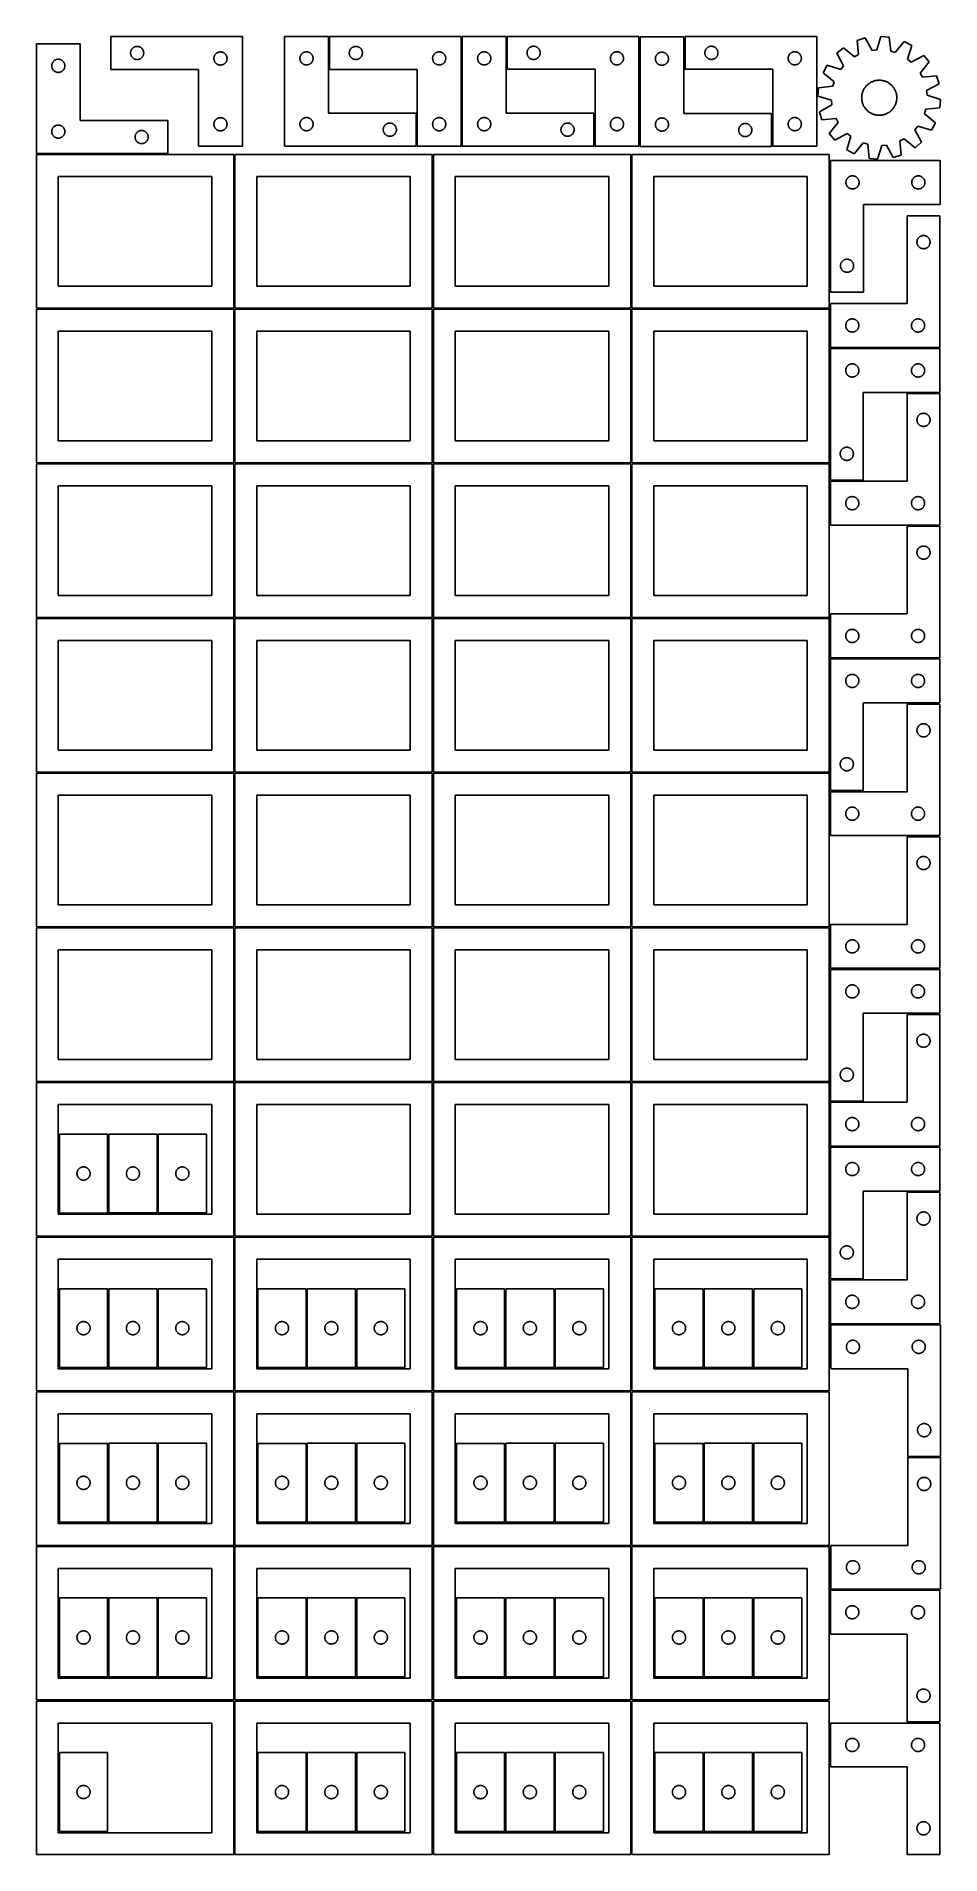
# Model space of a CAD drawing. Header units: millimetres. Extents: x 7 to 1243, y 7 to 2493.
import ezdxf

# ---------------------------------------------------------------- set-up
doc = ezdxf.new("R2010")
doc.units = ezdxf.units.MM
doc.layers.add('CUT', color=7, linetype='CONTINUOUS', true_color=0x000000)

msp = doc.modelspace()

# ---------------------------------------------------------------- linework, layer by layer
at = {"layer": 'CUT'}
for p, q in [((288.358913, 2493.269078), (108.358913, 2493.269078)), ((108.358913, 2493.269078), (108.358913, 2448.269078)), ((288.358913, 2343.269078), (288.358913, 2493.269078)), ((406.034942, 2493.372102), (346.034942, 2493.372102)), ((346.034942, 2493.372102), (346.034942, 2343.372102)), ((406.034942, 2388.372102), (406.034942, 2493.372102)), ((587.577358, 2493.324254), (407.577358, 2493.324254)), ((407.577358, 2493.324254), (407.577358, 2448.324254)), ((587.577358, 2343.324254), (587.577358, 2493.324254)), ((649.153899, 2493.364289), (589.153899, 2493.364289)), ((589.153899, 2493.364289), (589.153899, 2343.364289)), ((649.153899, 2388.364289), (649.153899, 2493.364289)), ((830.708767, 2493.466832), (650.708767, 2493.466832)), ((650.708767, 2493.466832), (650.708767, 2448.466832)), ((830.708767, 2343.466832), (830.708767, 2493.466832)), ((892.270659, 2492.87552), (832.270659, 2492.87552)), ((832.270659, 2492.87552), (832.270659, 2342.87552)), ((892.270659, 2387.87552), (892.270659, 2492.87552)), ((1073.957546, 2493.474156), (893.957546, 2493.474156)), ((893.957546, 2493.474156), (893.957546, 2448.474156)), ((1073.957546, 2343.474156), (1073.957546, 2493.474156)), ((1140.454149, 2491.324945), (1129.425227, 2487.941405)), ((1129.425227, 2487.941405), (1131.31865, 2468.657802)), ((1149.700617, 2474.297166), (1140.454149, 2491.324945)), ((1161.727688, 2493.48785), (1156.097468, 2474.947541)), ((1173.211908, 2492.393247), (1161.727688, 2493.48785)), ((1175.238281, 2473.12316), (1173.211908, 2492.393247)), ((66.520965, 2483.251496), (6.520965, 2483.251496)), ((6.520965, 2483.251496), (6.520965, 2333.251496)), ((34.765152, 2462.078564), (35.346229, 2462.1745)), ((35.346229, 2462.1745), (35.932336, 2462.232227)), ((35.932336, 2462.232227), (36.520965, 2462.251496)), ((36.520965, 2462.251496), (37.109593, 2462.232227)), ((37.109593, 2462.232227), (37.6957, 2462.1745)), ((37.6957, 2462.1745), (38.276778, 2462.078564)), ((66.520965, 2378.251496), (66.520965, 2483.251496)), ((135.358913, 2470.769078), (135.378183, 2471.357706)), ((135.378183, 2470.18045), (135.358913, 2470.769078)), ((135.378183, 2471.357706), (135.435909, 2471.943814)), ((135.435909, 2469.594342), (135.378183, 2470.18045)), ((135.435909, 2471.943814), (135.531846, 2472.524891)), ((135.531846, 2469.013265), (135.435909, 2469.594342)), ((135.531846, 2472.524891), (135.665581, 2473.098449)), ((135.665581, 2468.439706), (135.531846, 2469.013265)), ((135.665581, 2473.098449), (135.836542, 2473.662033)), ((135.836542, 2467.876123), (135.665581, 2468.439706)), ((135.836542, 2473.662033), (136.043997, 2474.213229)), ((136.043997, 2467.324927), (135.836542, 2467.876123)), ((136.043997, 2474.213229), (136.287059, 2474.749676)), ((136.287059, 2466.78848), (136.043997, 2467.324927)), ((136.287059, 2474.749676), (136.564685, 2475.269078)), ((136.564685, 2466.269078), (136.287059, 2466.78848)), ((136.564685, 2475.269078), (136.875687, 2475.76921)), ((136.875687, 2465.768946), (136.564685, 2466.269078)), ((136.875687, 2475.76921), (137.218733, 2476.247931)), ((137.218733, 2465.290225), (136.875687, 2465.768946)), ((137.218733, 2476.247931), (137.592355, 2476.70319)), ((137.592355, 2464.834966), (137.218733, 2465.290225)), ((137.592355, 2476.70319), (137.994952, 2477.133039)), ((137.994952, 2464.405117), (137.592355, 2464.834966)), ((137.994952, 2477.133039), (138.424801, 2477.535636)), ((138.424801, 2464.00252), (137.994952, 2464.405117)), ((138.424801, 2477.535636), (138.88006, 2477.909258)), ((138.88006, 2463.628898), (138.424801, 2464.00252)), ((138.88006, 2477.909258), (139.358781, 2478.252304)), ((139.358781, 2463.285851), (138.88006, 2463.628898)), ((139.358781, 2478.252304), (139.858913, 2478.563307)), ((139.858913, 2462.974849), (139.358781, 2463.285851)), ((139.858913, 2478.563307), (140.378315, 2478.840933)), ((140.378315, 2462.697223), (139.858913, 2462.974849)), ((140.378315, 2478.840933), (140.914762, 2479.083994)), ((140.914762, 2462.454162), (140.378315, 2462.697223)), ((140.914762, 2479.083994), (141.465958, 2479.291449)), ((141.465958, 2462.246707), (140.914762, 2462.454162)), ((141.465958, 2479.291449), (142.029542, 2479.46241)), ((142.029542, 2462.075745), (141.465958, 2462.246707)), ((142.029542, 2479.46241), (142.6031, 2479.596145)), ((142.6031, 2479.596145), (143.184177, 2479.692082)), ((143.184177, 2479.692082), (143.770285, 2479.749808)), ((143.770285, 2479.749808), (144.358913, 2479.769078)), ((144.358913, 2479.769078), (144.947541, 2479.749808)), ((144.947541, 2479.749808), (145.533649, 2479.692082)), ((145.533649, 2479.692082), (146.114726, 2479.596145)), ((146.114726, 2479.596145), (146.688285, 2479.46241)), ((146.688285, 2479.46241), (147.251868, 2479.291449)), ((147.251868, 2462.246707), (146.688285, 2462.075745)), ((147.251868, 2479.291449), (147.803064, 2479.083994)), ((147.803064, 2462.454162), (147.251868, 2462.246707)), ((147.803064, 2479.083994), (148.339511, 2478.840933)), ((148.339511, 2462.697223), (147.803064, 2462.454162)), ((148.339511, 2478.840933), (148.858913, 2478.563307)), ((148.858913, 2462.974849), (148.339511, 2462.697223)), ((148.858913, 2478.563307), (149.359045, 2478.252304)), ((149.359045, 2463.285851), (148.858913, 2462.974849)), ((149.359045, 2478.252304), (149.837766, 2477.909258)), ((149.837766, 2463.628898), (149.359045, 2463.285851)), ((149.837766, 2477.909258), (150.293026, 2477.535636)), ((150.293026, 2464.00252), (149.837766, 2463.628898)), ((150.293026, 2477.535636), (150.722874, 2477.133039)), ((150.722874, 2464.405117), (150.293026, 2464.00252)), ((150.722874, 2477.133039), (151.125471, 2476.70319)), ((151.125471, 2464.834966), (150.722874, 2464.405117)), ((151.125471, 2476.70319), (151.499093, 2476.247931)), ((151.499093, 2465.290225), (151.125471, 2464.834966)), ((151.499093, 2476.247931), (151.84214, 2475.76921)), ((151.84214, 2465.768946), (151.499093, 2465.290225)), ((151.84214, 2475.76921), (152.153142, 2475.269078)), ((152.153142, 2466.269078), (151.84214, 2465.768946)), ((152.153142, 2475.269078), (152.430768, 2474.749676)), ((152.430768, 2466.78848), (152.153142, 2466.269078)), ((152.430768, 2474.749676), (152.673829, 2474.213229)), ((152.673829, 2467.324927), (152.430768, 2466.78848)), ((152.673829, 2474.213229), (152.881284, 2473.662033)), ((152.881284, 2467.876123), (152.673829, 2467.324927)), ((152.881284, 2473.662033), (153.052246, 2473.098449)), ((153.052246, 2468.439706), (152.881284, 2467.876123)), ((153.052246, 2473.098449), (153.185981, 2472.524891)), ((153.185981, 2469.013265), (153.052246, 2468.439706)), ((153.185981, 2472.524891), (153.281917, 2471.943814)), ((153.281917, 2469.594342), (153.185981, 2469.013265)), ((153.281917, 2471.943814), (153.339644, 2471.357706)), ((153.339644, 2470.18045), (153.281917, 2469.594342)), ((153.339644, 2471.357706), (153.358913, 2470.769078)), ((153.358913, 2470.769078), (153.339644, 2470.18045)), ((249.358913, 2463.269078), (249.378183, 2463.857706)), ((249.378183, 2462.68045), (249.358913, 2463.269078)), ((249.378183, 2463.857706), (249.435909, 2464.443814)), ((249.435909, 2462.094342), (249.378183, 2462.68045)), ((249.435909, 2464.443814), (249.531846, 2465.024891)), ((249.531846, 2465.024891), (249.665581, 2465.598449)), ((249.665581, 2465.598449), (249.836542, 2466.162033)), ((249.836542, 2466.162033), (250.043997, 2466.713229)), ((250.043997, 2466.713229), (250.287059, 2467.249676)), ((250.287059, 2467.249676), (250.564685, 2467.769078)), ((250.564685, 2467.769078), (250.875687, 2468.26921)), ((250.875687, 2468.26921), (251.218733, 2468.747931)), ((251.218733, 2468.747931), (251.592355, 2469.20319)), ((251.592355, 2469.20319), (251.994952, 2469.633039)), ((251.994952, 2469.633039), (252.424801, 2470.035636)), ((252.424801, 2470.035636), (252.88006, 2470.409258)), ((252.88006, 2470.409258), (253.358781, 2470.752304)), ((253.358781, 2470.752304), (253.858913, 2471.063307)), ((253.858913, 2471.063307), (254.378315, 2471.340933)), ((254.378315, 2471.340933), (254.914762, 2471.583994)), ((254.914762, 2471.583994), (255.465958, 2471.791449)), ((255.465958, 2471.791449), (256.029542, 2471.96241)), ((256.029542, 2471.96241), (256.6031, 2472.096145)), ((256.6031, 2472.096145), (257.184177, 2472.192082)), ((257.184177, 2472.192082), (257.770285, 2472.249808)), ((257.770285, 2472.249808), (258.358913, 2472.269078)), ((258.358913, 2472.269078), (258.947541, 2472.249808)), ((258.947541, 2472.249808), (259.533649, 2472.192082)), ((259.533649, 2472.192082), (260.114726, 2472.096145)), ((260.114726, 2472.096145), (260.688285, 2471.96241)), ((260.688285, 2471.96241), (261.251868, 2471.791449)), ((261.251868, 2471.791449), (261.803064, 2471.583994)), ((261.803064, 2471.583994), (262.339511, 2471.340933)), ((262.339511, 2471.340933), (262.858913, 2471.063307)), ((262.858913, 2471.063307), (263.359045, 2470.752304)), ((263.359045, 2470.752304), (263.837766, 2470.409258)), ((263.837766, 2470.409258), (264.293026, 2470.035636)), ((264.293026, 2470.035636), (264.722874, 2469.633039)), ((264.722874, 2469.633039), (265.125471, 2469.20319)), ((265.125471, 2469.20319), (265.499093, 2468.747931)), ((265.499093, 2468.747931), (265.84214, 2468.26921)), ((265.84214, 2468.26921), (266.153142, 2467.769078)), ((266.153142, 2467.769078), (266.430768, 2467.249676)), ((266.430768, 2467.249676), (266.673829, 2466.713229)), ((266.673829, 2466.713229), (266.881284, 2466.162033)), ((266.881284, 2466.162033), (267.052246, 2465.598449)), ((267.052246, 2465.598449), (267.185981, 2465.024891)), ((267.185981, 2465.024891), (267.281917, 2464.443814)), ((267.281917, 2464.443814), (267.339644, 2463.857706)), ((267.339644, 2462.68045), (267.281917, 2462.094342)), ((267.339644, 2463.857706), (267.358913, 2463.269078)), ((267.358913, 2463.269078), (267.339644, 2462.68045)), ((367.034942, 2463.372102), (367.054211, 2463.96073)), ((367.054211, 2462.783474), (367.034942, 2463.372102)), ((367.054211, 2463.96073), (367.111938, 2464.546837)), ((367.111938, 2462.197366), (367.054211, 2462.783474)), ((367.111938, 2464.546837), (367.207874, 2465.127915)), ((367.207874, 2461.616289), (367.111938, 2462.197366)), ((367.207874, 2465.127915), (367.341609, 2465.701473)), ((367.341609, 2465.701473), (367.512571, 2466.265057)), ((367.512571, 2466.265057), (367.720026, 2466.816253)), ((367.720026, 2466.816253), (367.963087, 2467.3527)), ((367.963087, 2467.3527), (368.240713, 2467.872102)), ((368.240713, 2467.872102), (368.551715, 2468.372234)), ((368.551715, 2468.372234), (368.894762, 2468.850955)), ((368.894762, 2468.850955), (369.268383, 2469.306214)), ((369.268383, 2469.306214), (369.670981, 2469.736063)), ((369.670981, 2469.736063), (370.100829, 2470.13866)), ((370.100829, 2470.13866), (370.556089, 2470.512282)), ((370.556089, 2470.512282), (371.03481, 2470.855328)), ((371.03481, 2470.855328), (371.534942, 2471.16633)), ((371.534942, 2471.16633), (372.054343, 2471.443956)), ((372.054343, 2471.443956), (372.590791, 2471.687017)), ((372.590791, 2471.687017), (373.141986, 2471.894473)), ((373.141986, 2471.894473), (373.70557, 2472.065434)), ((373.70557, 2472.065434), (374.279129, 2472.199169)), ((374.279129, 2472.199169), (374.860206, 2472.295105)), ((374.860206, 2472.295105), (375.446314, 2472.352832)), ((375.446314, 2472.352832), (376.034942, 2472.372102)), ((376.034942, 2472.372102), (376.62357, 2472.352832)), ((376.62357, 2472.352832), (377.209677, 2472.295105)), ((377.209677, 2472.295105), (377.790755, 2472.199169)), ((377.790755, 2472.199169), (378.364313, 2472.065434)), ((378.364313, 2472.065434), (378.927897, 2471.894473)), ((378.927897, 2471.894473), (379.479093, 2471.687017)), ((379.479093, 2471.687017), (380.01554, 2471.443956)), ((380.01554, 2471.443956), (380.534942, 2471.16633)), ((380.534942, 2471.16633), (381.035074, 2470.855328)), ((381.035074, 2470.855328), (381.513795, 2470.512282)), ((381.513795, 2470.512282), (381.969054, 2470.13866)), ((381.969054, 2470.13866), (382.398903, 2469.736063)), ((382.398903, 2469.736063), (382.8015, 2469.306214)), ((382.8015, 2469.306214), (383.175122, 2468.850955)), ((383.175122, 2468.850955), (383.518168, 2468.372234)), ((383.518168, 2468.372234), (383.82917, 2467.872102)), ((383.82917, 2467.872102), (384.106796, 2467.3527)), ((384.106796, 2467.3527), (384.349857, 2466.816253)), ((384.349857, 2466.816253), (384.557313, 2466.265057)), ((384.557313, 2466.265057), (384.728274, 2465.701473)), ((384.728274, 2465.701473), (384.862009, 2465.127915)), ((384.862009, 2465.127915), (384.957945, 2464.546837)), ((384.957945, 2462.197366), (384.862009, 2461.616289)), ((384.957945, 2464.546837), (385.015672, 2463.96073)), ((385.015672, 2462.783474), (384.957945, 2462.197366)), ((385.015672, 2463.96073), (385.034942, 2463.372102)), ((385.034942, 2463.372102), (385.015672, 2462.783474)), ((434.577358, 2470.824254), (434.596628, 2471.412882)), ((434.596628, 2470.235625), (434.577358, 2470.824254)), ((434.596628, 2471.412882), (434.654354, 2471.998989)), ((434.654354, 2469.649518), (434.596628, 2470.235625)), ((434.654354, 2471.998989), (434.750291, 2472.580067)), ((434.750291, 2469.068441), (434.654354, 2469.649518)), ((434.750291, 2472.580067), (434.884026, 2473.153625)), ((434.884026, 2468.494882), (434.750291, 2469.068441)), ((434.884026, 2473.153625), (435.054987, 2473.717209)), ((435.054987, 2467.931298), (434.884026, 2468.494882)), ((435.054987, 2473.717209), (435.262442, 2474.268405)), ((435.262442, 2467.380103), (435.054987, 2467.931298)), ((435.262442, 2474.268405), (435.505503, 2474.804852)), ((435.505503, 2466.843655), (435.262442, 2467.380103)), ((435.505503, 2474.804852), (435.783129, 2475.324254)), ((435.783129, 2466.324254), (435.505503, 2466.843655)), ((435.783129, 2475.324254), (436.094132, 2475.824386)), ((436.094132, 2465.824122), (435.783129, 2466.324254)), ((436.094132, 2475.824386), (436.437178, 2476.303107)), ((436.437178, 2465.345401), (436.094132, 2465.824122)), ((436.437178, 2476.303107), (436.8108, 2476.758366)), ((436.8108, 2464.890141), (436.437178, 2465.345401)), ((436.8108, 2476.758366), (437.213397, 2477.188215)), ((437.213397, 2464.460293), (436.8108, 2464.890141)), ((437.213397, 2477.188215), (437.643246, 2477.590812)), ((437.643246, 2464.057695), (437.213397, 2464.460293)), ((437.643246, 2477.590812), (438.098505, 2477.964434)), ((438.098505, 2463.684074), (437.643246, 2464.057695)), ((438.098505, 2477.964434), (438.577226, 2478.30748)), ((438.577226, 2463.341027), (438.098505, 2463.684074)), ((438.577226, 2478.30748), (439.077358, 2478.618482)), ((439.077358, 2463.030025), (438.577226, 2463.341027)), ((439.077358, 2478.618482), (439.59676, 2478.896108)), ((439.59676, 2462.752399), (439.077358, 2463.030025)), ((439.59676, 2478.896108), (440.133207, 2479.139169)), ((440.133207, 2462.509338), (439.59676, 2462.752399)), ((440.133207, 2479.139169), (440.684403, 2479.346625)), ((440.684403, 2462.301882), (440.133207, 2462.509338)), ((440.684403, 2479.346625), (441.247987, 2479.517586)), ((441.247987, 2462.130921), (440.684403, 2462.301882)), ((441.247987, 2479.517586), (441.821545, 2479.651321)), ((441.821545, 2461.997186), (441.247987, 2462.130921)), ((441.821545, 2479.651321), (442.402622, 2479.747257)), ((442.402622, 2479.747257), (442.98873, 2479.804984)), ((442.98873, 2479.804984), (443.577358, 2479.824254)), ((443.577358, 2479.824254), (444.165986, 2479.804984)), ((444.165986, 2479.804984), (444.752094, 2479.747257)), ((444.752094, 2479.747257), (445.333171, 2479.651321)), ((445.333171, 2479.651321), (445.906729, 2479.517586)), ((445.906729, 2462.130921), (445.333171, 2461.997186)), ((445.906729, 2479.517586), (446.470313, 2479.346625)), ((446.470313, 2462.301882), (445.906729, 2462.130921)), ((446.470313, 2479.346625), (447.021509, 2479.139169)), ((447.021509, 2462.509338), (446.470313, 2462.301882)), ((447.021509, 2479.139169), (447.557956, 2478.896108)), ((447.557956, 2462.752399), (447.021509, 2462.509338)), ((447.557956, 2478.896108), (448.077358, 2478.618482)), ((448.077358, 2463.030025), (447.557956, 2462.752399)), ((448.077358, 2478.618482), (448.57749, 2478.30748)), ((448.57749, 2463.341027), (448.077358, 2463.030025)), ((448.57749, 2478.30748), (449.056211, 2477.964434)), ((449.056211, 2463.684074), (448.57749, 2463.341027)), ((449.056211, 2477.964434), (449.51147, 2477.590812)), ((449.51147, 2464.057695), (449.056211, 2463.684074)), ((449.51147, 2477.590812), (449.941319, 2477.188215)), ((449.941319, 2464.460293), (449.51147, 2464.057695)), ((449.941319, 2477.188215), (450.343916, 2476.758366)), ((450.343916, 2464.890141), (449.941319, 2464.460293)), ((450.343916, 2476.758366), (450.717538, 2476.303107)), ((450.717538, 2465.345401), (450.343916, 2464.890141)), ((450.717538, 2476.303107), (451.060585, 2475.824386)), ((451.060585, 2465.824122), (450.717538, 2465.345401)), ((451.060585, 2475.824386), (451.371587, 2475.324254)), ((451.371587, 2466.324254), (451.060585, 2465.824122)), ((451.371587, 2475.324254), (451.649213, 2474.804852)), ((451.649213, 2466.843655), (451.371587, 2466.324254)), ((451.649213, 2474.804852), (451.892274, 2474.268405)), ((451.892274, 2467.380103), (451.649213, 2466.843655)), ((451.892274, 2474.268405), (452.099729, 2473.717209)), ((452.099729, 2467.931298), (451.892274, 2467.380103)), ((452.099729, 2473.717209), (452.27069, 2473.153625)), ((452.27069, 2468.494882), (452.099729, 2467.931298)), ((452.27069, 2473.153625), (452.404426, 2472.580067)), ((452.404426, 2469.068441), (452.27069, 2468.494882)), ((452.404426, 2472.580067), (452.500362, 2471.998989)), ((452.500362, 2469.649518), (452.404426, 2469.068441)), ((452.500362, 2471.998989), (452.558088, 2471.412882)), ((452.558088, 2470.235625), (452.500362, 2469.649518)), ((452.558088, 2471.412882), (452.577358, 2470.824254)), ((452.577358, 2470.824254), (452.558088, 2470.235625)), ((548.577358, 2463.324254), (548.596628, 2463.912882)), ((548.596628, 2462.735625), (548.577358, 2463.324254)), ((548.596628, 2463.912882), (548.654354, 2464.498989)), ((548.654354, 2462.149518), (548.596628, 2462.735625)), ((548.654354, 2464.498989), (548.750291, 2465.080067)), ((548.750291, 2461.568441), (548.654354, 2462.149518)), ((548.750291, 2465.080067), (548.884026, 2465.653625)), ((548.884026, 2465.653625), (549.054987, 2466.217209)), ((549.054987, 2466.217209), (549.262442, 2466.768405)), ((549.262442, 2466.768405), (549.505503, 2467.304852)), ((549.505503, 2467.304852), (549.783129, 2467.824254)), ((549.783129, 2467.824254), (550.094132, 2468.324386)), ((550.094132, 2468.324386), (550.437178, 2468.803107)), ((550.437178, 2468.803107), (550.8108, 2469.258366)), ((550.8108, 2469.258366), (551.213397, 2469.688215)), ((551.213397, 2469.688215), (551.643246, 2470.090812)), ((551.643246, 2470.090812), (552.098505, 2470.464434)), ((552.098505, 2470.464434), (552.577226, 2470.80748)), ((552.577226, 2470.80748), (553.077358, 2471.118482)), ((553.077358, 2471.118482), (553.59676, 2471.396108)), ((553.59676, 2471.396108), (554.133207, 2471.639169)), ((554.133207, 2471.639169), (554.684403, 2471.846625)), ((554.684403, 2471.846625), (555.247987, 2472.017586)), ((555.247987, 2472.017586), (555.821545, 2472.151321)), ((555.821545, 2472.151321), (556.402622, 2472.247257)), ((556.402622, 2472.247257), (556.98873, 2472.304984)), ((556.98873, 2472.304984), (557.577358, 2472.324254)), ((557.577358, 2472.324254), (558.165986, 2472.304984)), ((558.165986, 2472.304984), (558.752094, 2472.247257)), ((558.752094, 2472.247257), (559.333171, 2472.151321)), ((559.333171, 2472.151321), (559.906729, 2472.017586)), ((559.906729, 2472.017586), (560.470313, 2471.846625)), ((560.470313, 2471.846625), (561.021509, 2471.639169)), ((561.021509, 2471.639169), (561.557956, 2471.396108)), ((561.557956, 2471.396108), (562.077358, 2471.118482)), ((562.077358, 2471.118482), (562.57749, 2470.80748)), ((562.57749, 2470.80748), (563.056211, 2470.464434)), ((563.056211, 2470.464434), (563.51147, 2470.090812)), ((563.51147, 2470.090812), (563.941319, 2469.688215)), ((563.941319, 2469.688215), (564.343916, 2469.258366)), ((564.343916, 2469.258366), (564.717538, 2468.803107)), ((564.717538, 2468.803107), (565.060585, 2468.324386)), ((565.060585, 2468.324386), (565.371587, 2467.824254)), ((565.371587, 2467.824254), (565.649213, 2467.304852)), ((565.649213, 2467.304852), (565.892274, 2466.768405)), ((565.892274, 2466.768405), (566.099729, 2466.217209)), ((566.099729, 2466.217209), (566.27069, 2465.653625)), ((566.27069, 2465.653625), (566.404426, 2465.080067)), ((566.404426, 2465.080067), (566.500362, 2464.498989)), ((566.500362, 2462.149518), (566.404426, 2461.568441)), ((566.500362, 2464.498989), (566.558088, 2463.912882)), ((566.558088, 2462.735625), (566.500362, 2462.149518)), ((566.558088, 2463.912882), (566.577358, 2463.324254)), ((566.577358, 2463.324254), (566.558088, 2462.735625)), ((610.153899, 2463.364289), (610.173169, 2463.952917)), ((610.173169, 2462.775661), (610.153899, 2463.364289)), ((610.173169, 2463.952917), (610.230895, 2464.539025)), ((610.230895, 2462.189553), (610.173169, 2462.775661)), ((610.230895, 2464.539025), (610.326832, 2465.120102)), ((610.326832, 2461.608476), (610.230895, 2462.189553)), ((610.326832, 2465.120102), (610.460567, 2465.693661)), ((610.460567, 2465.693661), (610.631528, 2466.257244)), ((610.631528, 2466.257244), (610.838983, 2466.80844)), ((610.838983, 2466.80844), (611.082045, 2467.344887)), ((611.082045, 2467.344887), (611.359671, 2467.864289)), ((611.359671, 2467.864289), (611.670673, 2468.364421)), ((611.670673, 2468.364421), (612.013719, 2468.843142)), ((612.013719, 2468.843142), (612.387341, 2469.298402)), ((612.387341, 2469.298402), (612.789938, 2469.72825)), ((612.789938, 2469.72825), (613.219787, 2470.130847)), ((613.219787, 2470.130847), (613.675046, 2470.504469)), ((613.675046, 2470.504469), (614.153767, 2470.847516)), ((614.153767, 2470.847516), (614.653899, 2471.158518)), ((614.653899, 2471.158518), (615.173301, 2471.436144)), ((615.173301, 2471.436144), (615.709748, 2471.679205)), ((615.709748, 2471.679205), (616.260944, 2471.88666)), ((616.260944, 2471.88666), (616.824528, 2472.057622)), ((616.824528, 2472.057622), (617.398086, 2472.191357)), ((617.398086, 2472.191357), (617.979163, 2472.287293)), ((617.979163, 2472.287293), (618.565271, 2472.345019)), ((618.565271, 2472.345019), (619.153899, 2472.364289)), ((619.153899, 2472.364289), (619.742527, 2472.345019)), ((619.742527, 2472.345019), (620.328635, 2472.287293)), ((620.328635, 2472.287293), (620.909712, 2472.191357)), ((620.909712, 2472.191357), (621.483271, 2472.057622)), ((621.483271, 2472.057622), (622.046854, 2471.88666)), ((622.046854, 2471.88666), (622.59805, 2471.679205)), ((622.59805, 2471.679205), (623.134497, 2471.436144)), ((623.134497, 2471.436144), (623.653899, 2471.158518)), ((623.653899, 2471.158518), (624.154031, 2470.847516)), ((624.154031, 2470.847516), (624.632752, 2470.504469)), ((624.632752, 2470.504469), (625.088012, 2470.130847)), ((625.088012, 2470.130847), (625.51786, 2469.72825)), ((625.51786, 2469.72825), (625.920457, 2469.298402)), ((625.920457, 2469.298402), (626.294079, 2468.843142)), ((626.294079, 2468.843142), (626.637126, 2468.364421)), ((626.637126, 2468.364421), (626.948128, 2467.864289)), ((626.948128, 2467.864289), (627.225754, 2467.344887)), ((627.225754, 2467.344887), (627.468815, 2466.80844)), ((627.468815, 2466.80844), (627.67627, 2466.257244)), ((627.67627, 2466.257244), (627.847232, 2465.693661)), ((627.847232, 2465.693661), (627.980967, 2465.120102)), ((627.980967, 2465.120102), (628.076903, 2464.539025)), ((628.076903, 2462.189553), (627.980967, 2461.608476)), ((628.076903, 2464.539025), (628.13463, 2463.952917)), ((628.13463, 2462.775661), (628.076903, 2462.189553)), ((628.13463, 2463.952917), (628.153899, 2463.364289)), ((628.153899, 2463.364289), (628.13463, 2462.775661)), ((677.708767, 2470.966832), (677.728036, 2471.55546)), ((677.728036, 2470.378204), (677.708767, 2470.966832)), ((677.728036, 2471.55546), (677.785763, 2472.141568)), ((677.785763, 2469.792096), (677.728036, 2470.378204)), ((677.785763, 2472.141568), (677.881699, 2472.722645)), ((677.881699, 2469.211019), (677.785763, 2469.792096)), ((677.881699, 2472.722645), (678.015434, 2473.296203)), ((678.015434, 2468.63746), (677.881699, 2469.211019)), ((678.015434, 2473.296203), (678.186396, 2473.859787)), ((678.186396, 2468.073877), (678.015434, 2468.63746)), ((678.186396, 2473.859787), (678.393851, 2474.410983)), ((678.393851, 2467.522681), (678.186396, 2468.073877)), ((678.393851, 2474.410983), (678.636912, 2474.94743)), ((678.636912, 2466.986234), (678.393851, 2467.522681)), ((678.636912, 2474.94743), (678.914538, 2475.466832)), ((678.914538, 2466.466832), (678.636912, 2466.986234)), ((678.914538, 2475.466832), (679.22554, 2475.966964)), ((679.22554, 2465.9667), (678.914538, 2466.466832)), ((679.22554, 2475.966964), (679.568587, 2476.445685)), ((679.568587, 2465.487979), (679.22554, 2465.9667)), ((679.568587, 2476.445685), (679.942208, 2476.900944)), ((679.942208, 2465.032719), (679.568587, 2465.487979)), ((679.942208, 2476.900944), (680.344806, 2477.330793)), ((680.344806, 2464.602871), (679.942208, 2465.032719)), ((680.344806, 2477.330793), (680.774654, 2477.73339)), ((680.774654, 2464.200274), (680.344806, 2464.602871)), ((680.774654, 2477.73339), (681.229914, 2478.107012)), ((681.229914, 2463.826652), (680.774654, 2464.200274)), ((681.229914, 2478.107012), (681.708635, 2478.450058)), ((681.708635, 2463.483605), (681.229914, 2463.826652)), ((681.708635, 2478.450058), (682.208767, 2478.76106)), ((682.208767, 2463.172603), (681.708635, 2463.483605)), ((682.208767, 2478.76106), (682.728169, 2479.038686)), ((682.728169, 2462.894977), (682.208767, 2463.172603)), ((682.728169, 2479.038686), (683.264616, 2479.281748)), ((683.264616, 2462.651916), (682.728169, 2462.894977)), ((683.264616, 2479.281748), (683.815812, 2479.489203)), ((683.815812, 2462.444461), (683.264616, 2462.651916)), ((683.815812, 2479.489203), (684.379395, 2479.660164)), ((684.379395, 2462.273499), (683.815812, 2462.444461)), ((684.379395, 2479.660164), (684.952954, 2479.793899)), ((684.952954, 2462.139764), (684.379395, 2462.273499)), ((684.952954, 2479.793899), (685.534031, 2479.889836)), ((685.534031, 2462.043828), (684.952954, 2462.139764)), ((685.534031, 2479.889836), (686.120139, 2479.947562)), ((686.120139, 2479.947562), (686.708767, 2479.966832)), ((686.708767, 2479.966832), (687.297395, 2479.947562)), ((687.297395, 2479.947562), (687.883502, 2479.889836)), ((687.883502, 2479.889836), (688.46458, 2479.793899)), ((688.46458, 2462.139764), (687.883502, 2462.043828)), ((688.46458, 2479.793899), (689.038138, 2479.660164)), ((689.038138, 2462.273499), (688.46458, 2462.139764)), ((689.038138, 2479.660164), (689.601722, 2479.489203)), ((689.601722, 2462.444461), (689.038138, 2462.273499)), ((689.601722, 2479.489203), (690.152918, 2479.281748)), ((690.152918, 2462.651916), (689.601722, 2462.444461)), ((690.152918, 2479.281748), (690.689365, 2479.038686)), ((690.689365, 2462.894977), (690.152918, 2462.651916)), ((690.689365, 2479.038686), (691.208767, 2478.76106)), ((691.208767, 2463.172603), (690.689365, 2462.894977)), ((691.208767, 2478.76106), (691.708899, 2478.450058)), ((691.708899, 2463.483605), (691.208767, 2463.172603)), ((691.708899, 2478.450058), (692.18762, 2478.107012)), ((692.18762, 2463.826652), (691.708899, 2463.483605)), ((692.18762, 2478.107012), (692.642879, 2477.73339)), ((692.642879, 2464.200274), (692.18762, 2463.826652)), ((692.642879, 2477.73339), (693.072728, 2477.330793)), ((693.072728, 2464.602871), (692.642879, 2464.200274)), ((693.072728, 2477.330793), (693.475325, 2476.900944)), ((693.475325, 2465.032719), (693.072728, 2464.602871)), ((693.475325, 2476.900944), (693.848947, 2476.445685)), ((693.848947, 2465.487979), (693.475325, 2465.032719)), ((693.848947, 2476.445685), (694.191993, 2475.966964)), ((694.191993, 2465.9667), (693.848947, 2465.487979)), ((694.191993, 2475.966964), (694.502995, 2475.466832)), ((694.502995, 2466.466832), (694.191993, 2465.9667)), ((694.502995, 2475.466832), (694.780621, 2474.94743)), ((694.780621, 2466.986234), (694.502995, 2466.466832)), ((694.780621, 2474.94743), (695.023683, 2474.410983)), ((695.023683, 2467.522681), (694.780621, 2466.986234)), ((695.023683, 2474.410983), (695.231138, 2473.859787)), ((695.231138, 2468.073877), (695.023683, 2467.522681)), ((695.231138, 2473.859787), (695.402099, 2473.296203)), ((695.402099, 2468.63746), (695.231138, 2468.073877)), ((695.402099, 2473.296203), (695.535834, 2472.722645)), ((695.535834, 2469.211019), (695.402099, 2468.63746)), ((695.535834, 2472.722645), (695.63177, 2472.141568)), ((695.63177, 2469.792096), (695.535834, 2469.211019)), ((695.63177, 2472.141568), (695.689497, 2471.55546)), ((695.689497, 2470.378204), (695.63177, 2469.792096)), ((695.689497, 2471.55546), (695.708767, 2470.966832)), ((695.708767, 2470.966832), (695.689497, 2470.378204)), ((791.708767, 2463.466832), (791.728036, 2464.05546)), ((791.728036, 2462.878204), (791.708767, 2463.466832)), ((791.728036, 2464.05546), (791.785763, 2464.641568)), ((791.785763, 2462.292096), (791.728036, 2462.878204)), ((791.785763, 2464.641568), (791.881699, 2465.222645)), ((791.881699, 2461.711019), (791.785763, 2462.292096)), ((791.881699, 2465.222645), (792.015434, 2465.796203)), ((792.015434, 2465.796203), (792.186396, 2466.359787)), ((792.186396, 2466.359787), (792.393851, 2466.910983)), ((792.393851, 2466.910983), (792.636912, 2467.44743)), ((792.636912, 2467.44743), (792.914538, 2467.966832)), ((792.914538, 2467.966832), (793.22554, 2468.466964)), ((793.22554, 2468.466964), (793.568587, 2468.945685)), ((793.568587, 2468.945685), (793.942208, 2469.400944)), ((793.942208, 2469.400944), (794.344806, 2469.830793)), ((794.344806, 2469.830793), (794.774654, 2470.23339)), ((794.774654, 2470.23339), (795.229914, 2470.607012)), ((795.229914, 2470.607012), (795.708635, 2470.950058)), ((795.708635, 2470.950058), (796.208767, 2471.26106)), ((796.208767, 2471.26106), (796.728169, 2471.538686)), ((796.728169, 2471.538686), (797.264616, 2471.781748)), ((797.264616, 2471.781748), (797.815812, 2471.989203)), ((797.815812, 2471.989203), (798.379395, 2472.160164)), ((798.379395, 2472.160164), (798.952954, 2472.293899)), ((798.952954, 2472.293899), (799.534031, 2472.389836)), ((799.534031, 2472.389836), (800.120139, 2472.447562)), ((800.120139, 2472.447562), (800.708767, 2472.466832)), ((800.708767, 2472.466832), (801.297395, 2472.447562)), ((801.297395, 2472.447562), (801.883502, 2472.389836)), ((801.883502, 2472.389836), (802.46458, 2472.293899)), ((802.46458, 2472.293899), (803.038138, 2472.160164)), ((803.038138, 2472.160164), (803.601722, 2471.989203)), ((803.601722, 2471.989203), (804.152918, 2471.781748)), ((804.152918, 2471.781748), (804.689365, 2471.538686)), ((804.689365, 2471.538686), (805.208767, 2471.26106)), ((805.208767, 2471.26106), (805.708899, 2470.950058)), ((805.708899, 2470.950058), (806.18762, 2470.607012)), ((806.18762, 2470.607012), (806.642879, 2470.23339)), ((806.642879, 2470.23339), (807.072728, 2469.830793)), ((807.072728, 2469.830793), (807.475325, 2469.400944)), ((807.475325, 2469.400944), (807.848947, 2468.945685)), ((807.848947, 2468.945685), (808.191993, 2468.466964)), ((808.191993, 2468.466964), (808.502995, 2467.966832)), ((808.502995, 2467.966832), (808.780621, 2467.44743)), ((808.780621, 2467.44743), (809.023683, 2466.910983)), ((809.023683, 2466.910983), (809.231138, 2466.359787)), ((809.231138, 2466.359787), (809.402099, 2465.796203)), ((809.402099, 2465.796203), (809.535834, 2465.222645)), ((809.535834, 2465.222645), (809.63177, 2464.641568)), ((809.63177, 2462.292096), (809.535834, 2461.711019)), ((809.63177, 2464.641568), (809.689497, 2464.05546)), ((809.689497, 2462.878204), (809.63177, 2462.292096)), ((809.689497, 2464.05546), (809.708767, 2463.466832)), ((809.708767, 2463.466832), (809.689497, 2462.878204)), ((853.270659, 2462.87552), (853.289929, 2463.464148)), ((853.289929, 2462.286891), (853.270659, 2462.87552)), ((853.289929, 2463.464148), (853.347656, 2464.050255)), ((853.347656, 2461.700784), (853.289929, 2462.286891)), ((853.347656, 2464.050255), (853.443592, 2464.631333)), ((853.443592, 2464.631333), (853.577327, 2465.204891)), ((853.577327, 2465.204891), (853.748288, 2465.768475)), ((853.748288, 2465.768475), (853.955744, 2466.319671)), ((853.955744, 2466.319671), (854.198805, 2466.856118)), ((854.198805, 2466.856118), (854.476431, 2467.37552)), ((854.476431, 2467.37552), (854.787433, 2467.875652)), ((854.787433, 2467.875652), (855.130479, 2468.354373)), ((855.130479, 2468.354373), (855.504101, 2468.809632)), ((855.504101, 2468.809632), (855.906698, 2469.239481)), ((855.906698, 2469.239481), (856.336547, 2469.642078)), ((856.336547, 2469.642078), (856.791807, 2470.0157)), ((856.791807, 2470.0157), (857.270527, 2470.358746)), ((857.270527, 2470.358746), (857.770659, 2470.669748)), ((857.770659, 2470.669748), (858.290061, 2470.947374)), ((858.290061, 2470.947374), (858.826509, 2471.190435)), ((858.826509, 2471.190435), (859.377704, 2471.397891)), ((859.377704, 2471.397891), (859.941288, 2471.568852)), ((859.941288, 2471.568852), (860.514847, 2471.702587)), ((860.514847, 2471.702587), (861.095924, 2471.798523)), ((861.095924, 2471.798523), (861.682031, 2471.85625)), ((861.682031, 2471.85625), (862.270659, 2471.87552)), ((862.270659, 2471.87552), (862.859288, 2471.85625)), ((862.859288, 2471.85625), (863.445395, 2471.798523)), ((863.445395, 2471.798523), (864.026472, 2471.702587)), ((864.026472, 2471.702587), (864.600031, 2471.568852)), ((864.600031, 2471.568852), (865.163615, 2471.397891)), ((865.163615, 2471.397891), (865.71481, 2471.190435)), ((865.71481, 2471.190435), (866.251258, 2470.947374)), ((866.251258, 2470.947374), (866.770659, 2470.669748)), ((866.770659, 2470.669748), (867.270792, 2470.358746)), ((867.270792, 2470.358746), (867.749512, 2470.0157)), ((867.749512, 2470.0157), (868.204772, 2469.642078)), ((868.204772, 2469.642078), (868.63462, 2469.239481)), ((868.63462, 2469.239481), (869.037218, 2468.809632)), ((869.037218, 2468.809632), (869.41084, 2468.354373)), ((869.41084, 2468.354373), (869.753886, 2467.875652)), ((869.753886, 2467.875652), (870.064888, 2467.37552)), ((870.064888, 2467.37552), (870.342514, 2466.856118)), ((870.342514, 2466.856118), (870.585575, 2466.319671)), ((870.585575, 2466.319671), (870.793031, 2465.768475)), ((870.793031, 2465.768475), (870.963992, 2465.204891)), ((870.963992, 2465.204891), (871.097727, 2464.631333)), ((871.097727, 2464.631333), (871.193663, 2464.050255)), ((871.193663, 2464.050255), (871.25139, 2463.464148)), ((871.25139, 2462.286891), (871.193663, 2461.700784)), ((871.25139, 2463.464148), (871.270659, 2462.87552)), ((871.270659, 2462.87552), (871.25139, 2462.286891)), ((920.957546, 2470.974156), (920.976816, 2471.562784)), ((920.976816, 2470.385528), (920.957546, 2470.974156)), ((920.976816, 2471.562784), (921.034542, 2472.148892)), ((921.034542, 2469.79942), (920.976816, 2470.385528)), ((921.034542, 2472.148892), (921.130479, 2472.729969)), ((921.130479, 2469.218343), (921.034542, 2469.79942)), ((921.130479, 2472.729969), (921.264214, 2473.303527)), ((921.264214, 2468.644785), (921.130479, 2469.218343)), ((921.264214, 2473.303527), (921.435175, 2473.867111)), ((921.435175, 2468.081201), (921.264214, 2468.644785)), ((921.435175, 2473.867111), (921.64263, 2474.418307)), ((921.64263, 2467.530005), (921.435175, 2468.081201)), ((921.64263, 2474.418307), (921.885691, 2474.954754)), ((921.885691, 2466.993558), (921.64263, 2467.530005)), ((921.885691, 2474.954754), (922.163317, 2475.474156)), ((922.163317, 2466.474156), (921.885691, 2466.993558)), ((922.163317, 2475.474156), (922.47432, 2475.974288)), ((922.47432, 2465.974024), (922.163317, 2466.474156)), ((922.47432, 2475.974288), (922.817366, 2476.453009)), ((922.817366, 2465.495303), (922.47432, 2465.974024)), ((922.817366, 2476.453009), (923.190988, 2476.908268)), ((923.190988, 2465.040044), (922.817366, 2465.495303)), ((923.190988, 2476.908268), (923.593585, 2477.338117)), ((923.593585, 2464.610195), (923.190988, 2465.040044)), ((923.593585, 2477.338117), (924.023434, 2477.740714)), ((924.023434, 2464.207598), (923.593585, 2464.610195)), ((924.023434, 2477.740714), (924.478693, 2478.114336)), ((924.478693, 2463.833976), (924.023434, 2464.207598)), ((924.478693, 2478.114336), (924.957414, 2478.457383)), ((924.957414, 2463.490929), (924.478693, 2463.833976)), ((924.957414, 2478.457383), (925.457546, 2478.768385)), ((925.457546, 2463.179927), (924.957414, 2463.490929)), ((925.457546, 2478.768385), (925.976948, 2479.046011)), ((925.976948, 2462.902301), (925.457546, 2463.179927)), ((925.976948, 2479.046011), (926.513395, 2479.289072)), ((926.513395, 2462.65924), (925.976948, 2462.902301)), ((926.513395, 2479.289072), (927.064591, 2479.496527)), ((927.064591, 2462.451785), (926.513395, 2462.65924)), ((927.064591, 2479.496527), (927.628175, 2479.667488)), ((927.628175, 2462.280824), (927.064591, 2462.451785)), ((927.628175, 2479.667488), (928.201733, 2479.801224)), ((928.201733, 2462.147088), (927.628175, 2462.280824)), ((928.201733, 2479.801224), (928.78281, 2479.89716)), ((928.78281, 2462.051152), (928.201733, 2462.147088)), ((928.78281, 2479.89716), (929.368918, 2479.954886)), ((929.368918, 2479.954886), (929.957546, 2479.974156)), ((929.957546, 2479.974156), (930.546174, 2479.954886)), ((930.546174, 2479.954886), (931.132282, 2479.89716)), ((931.132282, 2479.89716), (931.713359, 2479.801224)), ((931.713359, 2462.147088), (931.132282, 2462.051152)), ((931.713359, 2479.801224), (932.286917, 2479.667488)), ((932.286917, 2462.280824), (931.713359, 2462.147088)), ((932.286917, 2479.667488), (932.850501, 2479.496527)), ((932.850501, 2462.451785), (932.286917, 2462.280824)), ((932.850501, 2479.496527), (933.401697, 2479.289072)), ((933.401697, 2462.65924), (932.850501, 2462.451785)), ((933.401697, 2479.289072), (933.938144, 2479.046011)), ((933.938144, 2462.902301), (933.401697, 2462.65924)), ((933.938144, 2479.046011), (934.457546, 2478.768385)), ((934.457546, 2463.179927), (933.938144, 2462.902301)), ((934.457546, 2478.768385), (934.957678, 2478.457383)), ((934.957678, 2463.490929), (934.457546, 2463.179927)), ((934.957678, 2478.457383), (935.436399, 2478.114336)), ((935.436399, 2463.833976), (934.957678, 2463.490929)), ((935.436399, 2478.114336), (935.891658, 2477.740714)), ((935.891658, 2464.207598), (935.436399, 2463.833976)), ((935.891658, 2477.740714), (936.321507, 2477.338117)), ((936.321507, 2464.610195), (935.891658, 2464.207598)), ((936.321507, 2477.338117), (936.724104, 2476.908268)), ((936.724104, 2465.040044), (936.321507, 2464.610195)), ((936.724104, 2476.908268), (937.097726, 2476.453009)), ((937.097726, 2465.495303), (936.724104, 2465.040044)), ((937.097726, 2476.453009), (937.440773, 2475.974288)), ((937.440773, 2465.974024), (937.097726, 2465.495303)), ((937.440773, 2475.974288), (937.751775, 2475.474156)), ((937.751775, 2466.474156), (937.440773, 2465.974024)), ((937.751775, 2475.474156), (938.029401, 2474.954754)), ((938.029401, 2466.993558), (937.751775, 2466.474156)), ((938.029401, 2474.954754), (938.272462, 2474.418307)), ((938.272462, 2467.530005), (938.029401, 2466.993558)), ((938.272462, 2474.418307), (938.479917, 2473.867111)), ((938.479917, 2468.081201), (938.272462, 2467.530005)), ((938.479917, 2473.867111), (938.650878, 2473.303527)), ((938.650878, 2468.644785), (938.479917, 2468.081201)), ((938.650878, 2473.303527), (938.784614, 2472.729969)), ((938.784614, 2469.218343), (938.650878, 2468.644785)), ((938.784614, 2472.729969), (938.88055, 2472.148892)), ((938.88055, 2469.79942), (938.784614, 2469.218343)), ((938.88055, 2472.148892), (938.938276, 2471.562784)), ((938.938276, 2470.385528), (938.88055, 2469.79942)), ((938.938276, 2471.562784), (938.957546, 2470.974156)), ((938.957546, 2470.974156), (938.938276, 2470.385528)), ((1034.957546, 2463.474156), (1034.976816, 2464.062784)), ((1034.976816, 2462.885528), (1034.957546, 2463.474156)), ((1034.976816, 2464.062784), (1035.034542, 2464.648892)), ((1035.034542, 2462.29942), (1034.976816, 2462.885528)), ((1035.034542, 2464.648892), (1035.130479, 2465.229969)), ((1035.130479, 2461.718343), (1035.034542, 2462.29942)), ((1035.130479, 2465.229969), (1035.264214, 2465.803527)), ((1035.264214, 2465.803527), (1035.435175, 2466.367111)), ((1035.435175, 2466.367111), (1035.64263, 2466.918307)), ((1035.64263, 2466.918307), (1035.885691, 2467.454754)), ((1035.885691, 2467.454754), (1036.163317, 2467.974156)), ((1036.163317, 2467.974156), (1036.47432, 2468.474288)), ((1036.47432, 2468.474288), (1036.817366, 2468.953009)), ((1036.817366, 2468.953009), (1037.190988, 2469.408268)), ((1037.190988, 2469.408268), (1037.593585, 2469.838117)), ((1037.593585, 2469.838117), (1038.023434, 2470.240714)), ((1038.023434, 2470.240714), (1038.478693, 2470.614336)), ((1038.478693, 2470.614336), (1038.957414, 2470.957383)), ((1038.957414, 2470.957383), (1039.457546, 2471.268385)), ((1039.457546, 2471.268385), (1039.976948, 2471.546011)), ((1039.976948, 2471.546011), (1040.513395, 2471.789072)), ((1040.513395, 2471.789072), (1041.064591, 2471.996527)), ((1041.064591, 2471.996527), (1041.628175, 2472.167488)), ((1041.628175, 2472.167488), (1042.201733, 2472.301224)), ((1042.201733, 2472.301224), (1042.78281, 2472.39716)), ((1042.78281, 2472.39716), (1043.368918, 2472.454886)), ((1043.368918, 2472.454886), (1043.957546, 2472.474156)), ((1043.957546, 2472.474156), (1044.546174, 2472.454886)), ((1044.546174, 2472.454886), (1045.132282, 2472.39716)), ((1045.132282, 2472.39716), (1045.713359, 2472.301224)), ((1045.713359, 2472.301224), (1046.286917, 2472.167488)), ((1046.286917, 2472.167488), (1046.850501, 2471.996527)), ((1046.850501, 2471.996527), (1047.401697, 2471.789072)), ((1047.401697, 2471.789072), (1047.938144, 2471.546011)), ((1047.938144, 2471.546011), (1048.457546, 2471.268385)), ((1048.457546, 2471.268385), (1048.957678, 2470.957383)), ((1048.957678, 2470.957383), (1049.436399, 2470.614336)), ((1049.436399, 2470.614336), (1049.891658, 2470.240714)), ((1049.891658, 2470.240714), (1050.321507, 2469.838117)), ((1050.321507, 2469.838117), (1050.724104, 2469.408268)), ((1050.724104, 2469.408268), (1051.097726, 2468.953009)), ((1051.097726, 2468.953009), (1051.440773, 2468.474288)), ((1051.440773, 2468.474288), (1051.751775, 2467.974156)), ((1051.751775, 2467.974156), (1052.029401, 2467.454754)), ((1052.029401, 2467.454754), (1052.272462, 2466.918307)), ((1052.272462, 2466.918307), (1052.479917, 2466.367111)), ((1052.479917, 2466.367111), (1052.650878, 2465.803527)), ((1052.650878, 2465.803527), (1052.784614, 2465.229969)), ((1052.784614, 2465.229969), (1052.88055, 2464.648892)), ((1052.88055, 2462.29942), (1052.784614, 2461.718343)), ((1052.88055, 2464.648892), (1052.938276, 2464.062784)), ((1052.938276, 2462.885528), (1052.88055, 2462.29942)), ((1052.938276, 2464.062784), (1052.957546, 2463.474156)), ((1052.957546, 2463.474156), (1052.938276, 2462.885528)), ((1110.598747, 2477.802111), (1101.704176, 2470.455542)), ((1101.704176, 2470.455542), (1110.832987, 2453.364398)), ((1125.657619, 2465.608965), (1110.598747, 2477.802111)), ((1131.31865, 2468.657802), (1125.657619, 2465.608965)), ((1156.097468, 2474.947541), (1149.700617, 2474.297166)), ((1181.397089, 2471.27606), (1175.238281, 2473.12316)), ((1193.693803, 2486.250479), (1181.397089, 2471.27606)), ((1203.884952, 2480.844377), (1193.693803, 2486.250479)), ((1198.382734, 2462.265679), (1203.884952, 2480.844377)), ((1203.365876, 2458.202307), (1198.382734, 2462.265679)), ((1220.45702, 2467.331118), (1203.365876, 2458.202307)), ((1227.803589, 2458.436547), (1220.45702, 2467.331118)), ((27.520965, 2453.251496), (27.540234, 2453.840124)), ((27.540234, 2452.662868), (27.520965, 2453.251496)), ((27.540234, 2453.840124), (27.597961, 2454.426232)), ((27.597961, 2452.07676), (27.540234, 2452.662868)), ((27.597961, 2454.426232), (27.693897, 2455.007309)), ((27.693897, 2451.495683), (27.597961, 2452.07676)), ((27.693897, 2455.007309), (27.827632, 2455.580868)), ((27.827632, 2450.922125), (27.693897, 2451.495683)), ((27.827632, 2455.580868), (27.998593, 2456.144451)), ((27.998593, 2450.358541), (27.827632, 2450.922125)), ((27.998593, 2456.144451), (28.206049, 2456.695647)), ((28.206049, 2449.807345), (27.998593, 2450.358541)), ((28.206049, 2456.695647), (28.44911, 2457.232094)), ((28.44911, 2449.270898), (28.206049, 2449.807345)), ((28.44911, 2457.232094), (28.726736, 2457.751496)), ((28.726736, 2448.751496), (28.44911, 2449.270898)), ((28.726736, 2457.751496), (29.037738, 2458.251628)), ((29.037738, 2448.251364), (28.726736, 2448.751496)), ((29.037738, 2458.251628), (29.380785, 2458.730349)), ((29.380785, 2447.772643), (29.037738, 2448.251364)), ((29.380785, 2458.730349), (29.754406, 2459.185609)), ((29.754406, 2447.317384), (29.380785, 2447.772643)), ((29.754406, 2459.185609), (30.157004, 2459.615457)), ((30.157004, 2446.887535), (29.754406, 2447.317384)), ((30.157004, 2459.615457), (30.586852, 2460.018054)), ((30.586852, 2446.484938), (30.157004, 2446.887535)), ((30.586852, 2460.018054), (31.042112, 2460.391676)), ((31.042112, 2446.111316), (30.586852, 2446.484938)), ((31.042112, 2460.391676), (31.520833, 2460.734723)), ((31.520833, 2445.76827), (31.042112, 2446.111316)), ((31.520833, 2460.734723), (32.020965, 2461.045725)), ((32.020965, 2445.457268), (31.520833, 2445.76827)), ((32.020965, 2461.045725), (32.540366, 2461.323351)), ((32.540366, 2445.179642), (32.020965, 2445.457268)), ((32.540366, 2461.323351), (33.076814, 2461.566412)), ((33.076814, 2444.93658), (32.540366, 2445.179642)), ((33.076814, 2461.566412), (33.628009, 2461.773867)), ((33.628009, 2444.729125), (33.076814, 2444.93658)), ((33.628009, 2461.773867), (34.191593, 2461.944829)), ((34.191593, 2444.558164), (33.628009, 2444.729125)), ((34.191593, 2461.944829), (34.765152, 2462.078564)), ((34.765152, 2444.424429), (34.191593, 2444.558164)), ((35.346229, 2444.328492), (34.765152, 2444.424429)), ((35.932336, 2444.270766), (35.346229, 2444.328492)), ((36.520965, 2444.251496), (35.932336, 2444.270766)), ((37.109593, 2444.270766), (36.520965, 2444.251496)), ((37.6957, 2444.328492), (37.109593, 2444.270766)), ((38.276778, 2444.424429), (37.6957, 2444.328492)), ((38.276778, 2462.078564), (38.850336, 2461.944829)), ((38.850336, 2444.558164), (38.276778, 2444.424429)), ((38.850336, 2461.944829), (39.41392, 2461.773867)), ((39.41392, 2444.729125), (38.850336, 2444.558164)), ((39.41392, 2461.773867), (39.965116, 2461.566412)), ((39.965116, 2444.93658), (39.41392, 2444.729125)), ((39.965116, 2461.566412), (40.501563, 2461.323351)), ((40.501563, 2445.179642), (39.965116, 2444.93658)), ((40.501563, 2461.323351), (41.020965, 2461.045725)), ((41.020965, 2445.457268), (40.501563, 2445.179642)), ((41.020965, 2461.045725), (41.521097, 2460.734723)), ((41.521097, 2445.76827), (41.020965, 2445.457268)), ((41.521097, 2460.734723), (41.999817, 2460.391676)), ((41.999817, 2446.111316), (41.521097, 2445.76827)), ((41.999817, 2460.391676), (42.455077, 2460.018054)), ((42.455077, 2446.484938), (41.999817, 2446.111316)), ((42.455077, 2460.018054), (42.884926, 2459.615457)), ((42.884926, 2446.887535), (42.455077, 2446.484938)), ((42.884926, 2459.615457), (43.287523, 2459.185609)), ((43.287523, 2447.317384), (42.884926, 2446.887535)), ((43.287523, 2459.185609), (43.661145, 2458.730349)), ((43.661145, 2447.772643), (43.287523, 2447.317384)), ((43.661145, 2458.730349), (44.004191, 2458.251628)), ((44.004191, 2448.251364), (43.661145, 2447.772643)), ((44.004191, 2458.251628), (44.315193, 2457.751496)), ((44.315193, 2448.751496), (44.004191, 2448.251364)), ((44.315193, 2457.751496), (44.592819, 2457.232094)), ((44.592819, 2449.270898), (44.315193, 2448.751496)), ((44.592819, 2457.232094), (44.83588, 2456.695647)), ((44.83588, 2449.807345), (44.592819, 2449.270898)), ((44.83588, 2456.695647), (45.043336, 2456.144451)), ((45.043336, 2450.358541), (44.83588, 2449.807345)), ((45.043336, 2456.144451), (45.214297, 2455.580868)), ((45.214297, 2450.922125), (45.043336, 2450.358541)), ((45.214297, 2455.580868), (45.348032, 2455.007309)), ((45.348032, 2451.495683), (45.214297, 2450.922125)), ((45.348032, 2455.007309), (45.443968, 2454.426232)), ((45.443968, 2452.07676), (45.348032, 2451.495683)), ((45.443968, 2454.426232), (45.501695, 2453.840124)), ((45.501695, 2452.662868), (45.443968, 2452.07676)), ((45.501695, 2453.840124), (45.520965, 2453.251496)), ((45.520965, 2453.251496), (45.501695, 2452.662868)), ((108.358913, 2448.269078), (228.358913, 2448.269078)), ((142.6031, 2461.94201), (142.029542, 2462.075745)), ((143.184177, 2461.846074), (142.6031, 2461.94201)), ((143.770285, 2461.788348), (143.184177, 2461.846074)), ((144.358913, 2461.769078), (143.770285, 2461.788348)), ((144.947541, 2461.788348), (144.358913, 2461.769078)), ((145.533649, 2461.846074), (144.947541, 2461.788348)), ((146.114726, 2461.94201), (145.533649, 2461.846074)), ((146.688285, 2462.075745), (146.114726, 2461.94201)), ((228.358913, 2448.269078), (228.358913, 2343.269078)), ((249.531846, 2461.513265), (249.435909, 2462.094342)), ((249.665581, 2460.939706), (249.531846, 2461.513265)), ((249.836542, 2460.376123), (249.665581, 2460.939706)), ((250.043997, 2459.824927), (249.836542, 2460.376123)), ((250.287059, 2459.28848), (250.043997, 2459.824927)), ((250.564685, 2458.769078), (250.287059, 2459.28848)), ((250.875687, 2458.268946), (250.564685, 2458.769078)), ((251.218733, 2457.790225), (250.875687, 2458.268946)), ((251.592355, 2457.334966), (251.218733, 2457.790225)), ((251.994952, 2456.905117), (251.592355, 2457.334966)), ((252.424801, 2456.50252), (251.994952, 2456.905117)), ((252.88006, 2456.128898), (252.424801, 2456.50252)), ((253.358781, 2455.785851), (252.88006, 2456.128898)), ((253.858913, 2455.474849), (253.358781, 2455.785851)), ((254.378315, 2455.197223), (253.858913, 2455.474849)), ((254.914762, 2454.954162), (254.378315, 2455.197223)), ((255.465958, 2454.746707), (254.914762, 2454.954162)), ((256.029542, 2454.575745), (255.465958, 2454.746707)), ((256.6031, 2454.44201), (256.029542, 2454.575745)), ((257.184177, 2454.346074), (256.6031, 2454.44201)), ((257.770285, 2454.288348), (257.184177, 2454.346074)), ((258.358913, 2454.269078), (257.770285, 2454.288348)), ((258.947541, 2454.288348), (258.358913, 2454.269078)), ((259.533649, 2454.346074), (258.947541, 2454.288348)), ((260.114726, 2454.44201), (259.533649, 2454.346074)), ((260.688285, 2454.575745), (260.114726, 2454.44201)), ((261.251868, 2454.746707), (260.688285, 2454.575745)), ((261.803064, 2454.954162), (261.251868, 2454.746707)), ((262.339511, 2455.197223), (261.803064, 2454.954162)), ((262.858913, 2455.474849), (262.339511, 2455.197223)), ((263.359045, 2455.785851), (262.858913, 2455.474849)), ((263.837766, 2456.128898), (263.359045, 2455.785851)), ((264.293026, 2456.50252), (263.837766, 2456.128898)), ((264.722874, 2456.905117), (264.293026, 2456.50252)), ((265.125471, 2457.334966), (264.722874, 2456.905117)), ((265.499093, 2457.790225), (265.125471, 2457.334966)), ((265.84214, 2458.268946), (265.499093, 2457.790225)), ((266.153142, 2458.769078), (265.84214, 2458.268946)), ((266.430768, 2459.28848), (266.153142, 2458.769078)), ((266.673829, 2459.824927), (266.430768, 2459.28848)), ((266.881284, 2460.376123), (266.673829, 2459.824927)), ((267.052246, 2460.939706), (266.881284, 2460.376123)), ((267.185981, 2461.513265), (267.052246, 2460.939706)), ((267.281917, 2462.094342), (267.185981, 2461.513265)), ((367.341609, 2461.04273), (367.207874, 2461.616289)), ((367.512571, 2460.479146), (367.341609, 2461.04273)), ((367.720026, 2459.927951), (367.512571, 2460.479146)), ((367.963087, 2459.391503), (367.720026, 2459.927951)), ((368.240713, 2458.872102), (367.963087, 2459.391503)), ((368.551715, 2458.37197), (368.240713, 2458.872102)), ((368.894762, 2457.893249), (368.551715, 2458.37197)), ((369.268383, 2457.437989), (368.894762, 2457.893249)), ((369.670981, 2457.008141), (369.268383, 2457.437989)), ((370.100829, 2456.605543), (369.670981, 2457.008141)), ((370.556089, 2456.231922), (370.100829, 2456.605543)), ((371.03481, 2455.888875), (370.556089, 2456.231922)), ((371.534942, 2455.577873), (371.03481, 2455.888875)), ((372.054343, 2455.300247), (371.534942, 2455.577873)), ((372.590791, 2455.057186), (372.054343, 2455.300247)), ((373.141986, 2454.849731), (372.590791, 2455.057186)), ((373.70557, 2454.678769), (373.141986, 2454.849731)), ((374.279129, 2454.545034), (373.70557, 2454.678769)), ((374.860206, 2454.449098), (374.279129, 2454.545034)), ((375.446314, 2454.391371), (374.860206, 2454.449098)), ((376.034942, 2454.372102), (375.446314, 2454.391371)), ((376.62357, 2454.391371), (376.034942, 2454.372102)), ((377.209677, 2454.449098), (376.62357, 2454.391371)), ((377.790755, 2454.545034), (377.209677, 2454.449098)), ((378.364313, 2454.678769), (377.790755, 2454.545034)), ((378.927897, 2454.849731), (378.364313, 2454.678769)), ((379.479093, 2455.057186), (378.927897, 2454.849731)), ((380.01554, 2455.300247), (379.479093, 2455.057186)), ((380.534942, 2455.577873), (380.01554, 2455.300247)), ((381.035074, 2455.888875), (380.534942, 2455.577873)), ((381.513795, 2456.231922), (381.035074, 2455.888875)), ((381.969054, 2456.605543), (381.513795, 2456.231922)), ((382.398903, 2457.008141), (381.969054, 2456.605543)), ((382.8015, 2457.437989), (382.398903, 2457.008141)), ((383.175122, 2457.893249), (382.8015, 2457.437989)), ((383.518168, 2458.37197), (383.175122, 2457.893249)), ((383.82917, 2458.872102), (383.518168, 2458.37197)), ((384.106796, 2459.391503), (383.82917, 2458.872102)), ((384.349857, 2459.927951), (384.106796, 2459.391503)), ((384.557313, 2460.479146), (384.349857, 2459.927951)), ((384.728274, 2461.04273), (384.557313, 2460.479146)), ((384.862009, 2461.616289), (384.728274, 2461.04273)), ((407.577358, 2448.324254), (527.577358, 2448.324254)), ((442.402622, 2461.90125), (441.821545, 2461.997186)), ((442.98873, 2461.843523), (442.402622, 2461.90125)), ((443.577358, 2461.824254), (442.98873, 2461.843523)), ((444.165986, 2461.843523), (443.577358, 2461.824254)), ((444.752094, 2461.90125), (444.165986, 2461.843523)), ((445.333171, 2461.997186), (444.752094, 2461.90125)), ((527.577358, 2448.324254), (527.577358, 2343.324254)), ((548.884026, 2460.994882), (548.750291, 2461.568441)), ((549.054987, 2460.431298), (548.884026, 2460.994882)), ((549.262442, 2459.880103), (549.054987, 2460.431298)), ((549.505503, 2459.343655), (549.262442, 2459.880103)), ((549.783129, 2458.824254), (549.505503, 2459.343655)), ((550.094132, 2458.324122), (549.783129, 2458.824254)), ((550.437178, 2457.845401), (550.094132, 2458.324122)), ((550.8108, 2457.390141), (550.437178, 2457.845401)), ((551.213397, 2456.960293), (550.8108, 2457.390141)), ((551.643246, 2456.557695), (551.213397, 2456.960293)), ((552.098505, 2456.184074), (551.643246, 2456.557695)), ((552.577226, 2455.841027), (552.098505, 2456.184074)), ((553.077358, 2455.530025), (552.577226, 2455.841027)), ((553.59676, 2455.252399), (553.077358, 2455.530025)), ((554.133207, 2455.009338), (553.59676, 2455.252399)), ((554.684403, 2454.801882), (554.133207, 2455.009338)), ((555.247987, 2454.630921), (554.684403, 2454.801882)), ((555.821545, 2454.497186), (555.247987, 2454.630921)), ((556.402622, 2454.40125), (555.821545, 2454.497186)), ((556.98873, 2454.343523), (556.402622, 2454.40125)), ((557.577358, 2454.324254), (556.98873, 2454.343523)), ((558.165986, 2454.343523), (557.577358, 2454.324254)), ((558.752094, 2454.40125), (558.165986, 2454.343523)), ((559.333171, 2454.497186), (558.752094, 2454.40125)), ((559.906729, 2454.630921), (559.333171, 2454.497186)), ((560.470313, 2454.801882), (559.906729, 2454.630921)), ((561.021509, 2455.009338), (560.470313, 2454.801882)), ((561.557956, 2455.252399), (561.021509, 2455.009338)), ((562.077358, 2455.530025), (561.557956, 2455.252399)), ((562.57749, 2455.841027), (562.077358, 2455.530025)), ((563.056211, 2456.184074), (562.57749, 2455.841027)), ((563.51147, 2456.557695), (563.056211, 2456.184074)), ((563.941319, 2456.960293), (563.51147, 2456.557695)), ((564.343916, 2457.390141), (563.941319, 2456.960293)), ((564.717538, 2457.845401), (564.343916, 2457.390141)), ((565.060585, 2458.324122), (564.717538, 2457.845401)), ((565.371587, 2458.824254), (565.060585, 2458.324122)), ((565.649213, 2459.343655), (565.371587, 2458.824254)), ((565.892274, 2459.880103), (565.649213, 2459.343655)), ((566.099729, 2460.431298), (565.892274, 2459.880103)), ((566.27069, 2460.994882), (566.099729, 2460.431298)), ((566.404426, 2461.568441), (566.27069, 2460.994882)), ((610.460567, 2461.034918), (610.326832, 2461.608476)), ((610.631528, 2460.471334), (610.460567, 2461.034918)), ((610.838983, 2459.920138), (610.631528, 2460.471334)), ((611.082045, 2459.383691), (610.838983, 2459.920138)), ((611.359671, 2458.864289), (611.082045, 2459.383691)), ((611.670673, 2458.364157), (611.359671, 2458.864289)), ((612.013719, 2457.885436), (611.670673, 2458.364157)), ((612.387341, 2457.430177), (612.013719, 2457.885436)), ((612.789938, 2457.000328), (612.387341, 2457.430177)), ((613.219787, 2456.597731), (612.789938, 2457.000328)), ((613.675046, 2456.224109), (613.219787, 2456.597731)), ((614.153767, 2455.881063), (613.675046, 2456.224109)), ((614.653899, 2455.570061), (614.153767, 2455.881063)), ((615.173301, 2455.292434), (614.653899, 2455.570061)), ((615.709748, 2455.049373), (615.173301, 2455.292434)), ((616.260944, 2454.841918), (615.709748, 2455.049373)), ((616.824528, 2454.670957), (616.260944, 2454.841918)), ((617.398086, 2454.537222), (616.824528, 2454.670957)), ((617.979163, 2454.441285), (617.398086, 2454.537222)), ((618.565271, 2454.383559), (617.979163, 2454.441285)), ((619.153899, 2454.364289), (618.565271, 2454.383559)), ((619.742527, 2454.383559), (619.153899, 2454.364289)), ((620.328635, 2454.441285), (619.742527, 2454.383559)), ((620.909712, 2454.537222), (620.328635, 2454.441285)), ((621.483271, 2454.670957), (620.909712, 2454.537222)), ((622.046854, 2454.841918), (621.483271, 2454.670957)), ((622.59805, 2455.049373), (622.046854, 2454.841918)), ((623.134497, 2455.292434), (622.59805, 2455.049373)), ((623.653899, 2455.570061), (623.134497, 2455.292434)), ((624.154031, 2455.881063), (623.653899, 2455.570061)), ((624.632752, 2456.224109), (624.154031, 2455.881063)), ((625.088012, 2456.597731), (624.632752, 2456.224109)), ((625.51786, 2457.000328), (625.088012, 2456.597731)), ((625.920457, 2457.430177), (625.51786, 2457.000328)), ((626.294079, 2457.885436), (625.920457, 2457.430177)), ((626.637126, 2458.364157), (626.294079, 2457.885436)), ((626.948128, 2458.864289), (626.637126, 2458.364157)), ((627.225754, 2459.383691), (626.948128, 2458.864289)), ((627.468815, 2459.920138), (627.225754, 2459.383691)), ((627.67627, 2460.471334), (627.468815, 2459.920138)), ((627.847232, 2461.034918), (627.67627, 2460.471334)), ((627.980967, 2461.608476), (627.847232, 2461.034918)), ((650.708767, 2448.466832), (770.708767, 2448.466832)), ((686.120139, 2461.986101), (685.534031, 2462.043828)), ((686.708767, 2461.966832), (686.120139, 2461.986101)), ((687.297395, 2461.986101), (686.708767, 2461.966832)), ((687.883502, 2462.043828), (687.297395, 2461.986101)), ((770.708767, 2448.466832), (770.708767, 2343.466832)), ((792.015434, 2461.13746), (791.881699, 2461.711019)), ((792.186396, 2460.573877), (792.015434, 2461.13746)), ((792.393851, 2460.022681), (792.186396, 2460.573877)), ((792.636912, 2459.486234), (792.393851, 2460.022681)), ((792.914538, 2458.966832), (792.636912, 2459.486234)), ((793.22554, 2458.4667), (792.914538, 2458.966832)), ((793.568587, 2457.987979), (793.22554, 2458.4667)), ((793.942208, 2457.532719), (793.568587, 2457.987979)), ((794.344806, 2457.102871), (793.942208, 2457.532719)), ((794.774654, 2456.700274), (794.344806, 2457.102871)), ((795.229914, 2456.326652), (794.774654, 2456.700274)), ((795.708635, 2455.983605), (795.229914, 2456.326652)), ((796.208767, 2455.672603), (795.708635, 2455.983605)), ((796.728169, 2455.394977), (796.208767, 2455.672603)), ((797.264616, 2455.151916), (796.728169, 2455.394977)), ((797.815812, 2454.944461), (797.264616, 2455.151916)), ((798.379395, 2454.773499), (797.815812, 2454.944461)), ((798.952954, 2454.639764), (798.379395, 2454.773499)), ((799.534031, 2454.543828), (798.952954, 2454.639764)), ((800.120139, 2454.486101), (799.534031, 2454.543828)), ((800.708767, 2454.466832), (800.120139, 2454.486101)), ((801.297395, 2454.486101), (800.708767, 2454.466832)), ((801.883502, 2454.543828), (801.297395, 2454.486101)), ((802.46458, 2454.639764), (801.883502, 2454.543828)), ((803.038138, 2454.773499), (802.46458, 2454.639764)), ((803.601722, 2454.944461), (803.038138, 2454.773499)), ((804.152918, 2455.151916), (803.601722, 2454.944461)), ((804.689365, 2455.394977), (804.152918, 2455.151916)), ((805.208767, 2455.672603), (804.689365, 2455.394977)), ((805.708899, 2455.983605), (805.208767, 2455.672603)), ((806.18762, 2456.326652), (805.708899, 2455.983605)), ((806.642879, 2456.700274), (806.18762, 2456.326652)), ((807.072728, 2457.102871), (806.642879, 2456.700274)), ((807.475325, 2457.532719), (807.072728, 2457.102871)), ((807.848947, 2457.987979), (807.475325, 2457.532719)), ((808.191993, 2458.4667), (807.848947, 2457.987979)), ((808.502995, 2458.966832), (808.191993, 2458.4667)), ((808.780621, 2459.486234), (808.502995, 2458.966832)), ((809.023683, 2460.022681), (808.780621, 2459.486234)), ((809.231138, 2460.573877), (809.023683, 2460.022681)), ((809.402099, 2461.13746), (809.231138, 2460.573877)), ((809.535834, 2461.711019), (809.402099, 2461.13746)), ((853.443592, 2461.119707), (853.347656, 2461.700784)), ((853.577327, 2460.546148), (853.443592, 2461.119707)), ((853.748288, 2459.982564), (853.577327, 2460.546148)), ((853.955744, 2459.431369), (853.748288, 2459.982564)), ((854.198805, 2458.894921), (853.955744, 2459.431369)), ((854.476431, 2458.37552), (854.198805, 2458.894921)), ((854.787433, 2457.875388), (854.476431, 2458.37552)), ((855.130479, 2457.396667), (854.787433, 2457.875388)), ((855.504101, 2456.941407), (855.130479, 2457.396667)), ((855.906698, 2456.511559), (855.504101, 2456.941407)), ((856.336547, 2456.108961), (855.906698, 2456.511559)), ((856.791807, 2455.73534), (856.336547, 2456.108961)), ((857.270527, 2455.392293), (856.791807, 2455.73534)), ((857.770659, 2455.081291), (857.270527, 2455.392293)), ((858.290061, 2454.803665), (857.770659, 2455.081291)), ((858.826509, 2454.560604), (858.290061, 2454.803665)), ((859.377704, 2454.353148), (858.826509, 2454.560604)), ((859.941288, 2454.182187), (859.377704, 2454.353148)), ((860.514847, 2454.048452), (859.941288, 2454.182187)), ((861.095924, 2453.952516), (860.514847, 2454.048452)), ((861.682031, 2453.894789), (861.095924, 2453.952516)), ((862.270659, 2453.87552), (861.682031, 2453.894789)), ((862.859288, 2453.894789), (862.270659, 2453.87552)), ((863.445395, 2453.952516), (862.859288, 2453.894789)), ((864.026472, 2454.048452), (863.445395, 2453.952516)), ((864.600031, 2454.182187), (864.026472, 2454.048452)), ((865.163615, 2454.353148), (864.600031, 2454.182187)), ((865.71481, 2454.560604), (865.163615, 2454.353148)), ((866.251258, 2454.803665), (865.71481, 2454.560604)), ((866.770659, 2455.081291), (866.251258, 2454.803665)), ((867.270792, 2455.392293), (866.770659, 2455.081291)), ((867.749512, 2455.73534), (867.270792, 2455.392293)), ((868.204772, 2456.108961), (867.749512, 2455.73534)), ((868.63462, 2456.511559), (868.204772, 2456.108961)), ((869.037218, 2456.941407), (868.63462, 2456.511559)), ((869.41084, 2457.396667), (869.037218, 2456.941407)), ((869.753886, 2457.875388), (869.41084, 2457.396667)), ((870.064888, 2458.37552), (869.753886, 2457.875388)), ((870.342514, 2458.894921), (870.064888, 2458.37552)), ((870.585575, 2459.431369), (870.342514, 2458.894921)), ((870.793031, 2459.982564), (870.585575, 2459.431369)), ((870.963992, 2460.546148), (870.793031, 2459.982564)), ((871.097727, 2461.119707), (870.963992, 2460.546148)), ((871.193663, 2461.700784), (871.097727, 2461.119707)), ((893.957546, 2448.474156), (1013.957546, 2448.474156)), ((929.368918, 2461.993426), (928.78281, 2462.051152)), ((929.957546, 2461.974156), (929.368918, 2461.993426)), ((930.546174, 2461.993426), (929.957546, 2461.974156)), ((931.132282, 2462.051152), (930.546174, 2461.993426)), ((1013.957546, 2448.474156), (1013.957546, 2343.474156)), ((1035.264214, 2461.144785), (1035.130479, 2461.718343)), ((1035.435175, 2460.581201), (1035.264214, 2461.144785)), ((1035.64263, 2460.030005), (1035.435175, 2460.581201)), ((1035.885691, 2459.493558), (1035.64263, 2460.030005)), ((1036.163317, 2458.974156), (1035.885691, 2459.493558)), ((1036.47432, 2458.474024), (1036.163317, 2458.974156)), ((1036.817366, 2457.995303), (1036.47432, 2458.474024)), ((1037.190988, 2457.540044), (1036.817366, 2457.995303)), ((1037.593585, 2457.110195), (1037.190988, 2457.540044)), ((1038.023434, 2456.707598), (1037.593585, 2457.110195)), ((1038.478693, 2456.333976), (1038.023434, 2456.707598)), ((1038.957414, 2455.990929), (1038.478693, 2456.333976)), ((1039.457546, 2455.679927), (1038.957414, 2455.990929)), ((1039.976948, 2455.402301), (1039.457546, 2455.679927)), ((1040.513395, 2455.15924), (1039.976948, 2455.402301)), ((1041.064591, 2454.951785), (1040.513395, 2455.15924)), ((1041.628175, 2454.780824), (1041.064591, 2454.951785)), ((1042.201733, 2454.647088), (1041.628175, 2454.780824)), ((1042.78281, 2454.551152), (1042.201733, 2454.647088)), ((1043.368918, 2454.493426), (1042.78281, 2454.551152)), ((1043.957546, 2454.474156), (1043.368918, 2454.493426)), ((1044.546174, 2454.493426), (1043.957546, 2454.474156)), ((1045.132282, 2454.551152), (1044.546174, 2454.493426)), ((1045.713359, 2454.647088), (1045.132282, 2454.551152)), ((1046.286917, 2454.780824), (1045.713359, 2454.647088)), ((1046.850501, 2454.951785), (1046.286917, 2454.780824)), ((1047.401697, 2455.15924), (1046.850501, 2454.951785)), ((1047.938144, 2455.402301), (1047.401697, 2455.15924)), ((1048.457546, 2455.679927), (1047.938144, 2455.402301)), ((1048.957678, 2455.990929), (1048.457546, 2455.679927)), ((1049.436399, 2456.333976), (1048.957678, 2455.990929)), ((1049.891658, 2456.707598), (1049.436399, 2456.333976)), ((1050.321507, 2457.110195), (1049.891658, 2456.707598)), ((1050.724104, 2457.540044), (1050.321507, 2457.110195)), ((1051.097726, 2457.995303), (1050.724104, 2457.540044)), ((1051.440773, 2458.474024), (1051.097726, 2457.995303)), ((1051.751775, 2458.974156), (1051.440773, 2458.474024)), ((1052.029401, 2459.493558), (1051.751775, 2458.974156)), ((1052.272462, 2460.030005), (1052.029401, 2459.493558)), ((1052.479917, 2460.581201), (1052.272462, 2460.030005)), ((1052.650878, 2461.144785), (1052.479917, 2460.581201)), ((1052.784614, 2461.718343), (1052.650878, 2461.144785)), ((1088.190917, 2453.883474), (1082.784815, 2443.692325)), ((1082.784815, 2443.692325), (1097.759235, 2431.395611)), ((1106.769615, 2448.381256), (1088.190917, 2453.883474)), ((1110.832987, 2453.364398), (1106.769615, 2448.381256)), ((1215.610443, 2443.377676), (1227.803589, 2458.436547)), ((1218.65928, 2437.716644), (1215.610443, 2443.377676)), ((1237.942883, 2439.610068), (1218.65928, 2437.716644)), ((1241.326423, 2428.581145), (1237.942883, 2439.610068)), ((1076.642048, 2423.21043), (1075.547445, 2411.72621)), ((1095.912134, 2425.236803), (1076.642048, 2423.21043)), ((1097.759235, 2431.395611), (1095.912134, 2425.236803)), ((1135.637065, 2411.900709), (1135.754171, 2412.87281)), ((1135.754171, 2412.87281), (1135.91083, 2413.839326)), ((1135.91083, 2413.839326), (1136.106782, 2414.798648)), ((1136.106782, 2414.798648), (1136.3417, 2415.749179)), ((1136.3417, 2415.749179), (1136.615193, 2416.689337)), ((1136.615193, 2416.689337), (1136.926806, 2417.617557)), ((1136.926806, 2417.617557), (1137.276021, 2418.532294)), ((1137.276021, 2418.532294), (1137.662256, 2419.432026)), ((1137.662256, 2419.432026), (1138.084868, 2420.315255)), ((1138.084868, 2420.315255), (1138.543154, 2421.180512)), ((1138.543154, 2421.180512), (1139.036352, 2422.026355)), ((1139.036352, 2422.026355), (1139.56364, 2422.851378)), ((1139.56364, 2422.851378), (1140.12414, 2423.654207)), ((1140.12414, 2423.654207), (1140.71692, 2424.433506)), ((1140.71692, 2424.433506), (1141.340994, 2425.187977)), ((1141.340994, 2425.187977), (1141.995322, 2425.916366)), ((1141.995322, 2425.916366), (1142.678815, 2426.61746)), ((1142.678815, 2426.61746), (1143.390337, 2427.290091)), ((1143.390337, 2427.290091), (1144.128701, 2427.93314)), ((1144.128701, 2427.93314), (1144.892681, 2428.545538)), ((1144.892681, 2428.545538), (1145.681003, 2429.126264)), ((1145.681003, 2429.126264), (1146.492356, 2429.674352)), ((1146.492356, 2429.674352), (1147.32539, 2430.188891)), ((1147.32539, 2430.188891), (1148.178718, 2430.669022)), ((1148.178718, 2430.669022), (1149.05092, 2431.113949)), ((1149.05092, 2431.113949), (1149.940544, 2431.522929)), ((1149.940544, 2431.522929), (1150.846109, 2431.895282)), ((1150.846109, 2431.895282), (1151.766108, 2432.230389)), ((1151.766108, 2432.230389), (1152.69901, 2432.527691)), ((1152.69901, 2432.527691), (1153.643263, 2432.786694)), ((1153.643263, 2432.786694), (1154.597294, 2433.006967)), ((1154.597294, 2433.006967), (1155.559515, 2433.188143)), ((1155.559515, 2433.188143), (1156.528326, 2433.32992)), ((1156.528326, 2433.32992), (1157.502114, 2433.432063)), ((1157.502114, 2433.432063), (1158.479257, 2433.494402)), ((1158.479257, 2433.494402), (1159.45813, 2433.516833)), ((1159.45813, 2433.516833), (1160.437103, 2433.499318)), ((1160.437103, 2433.499318), (1161.414547, 2433.441886)), ((1161.414547, 2433.441886), (1162.388835, 2433.344634)), ((1162.388835, 2433.344634), (1163.358345, 2433.207723)), ((1163.358345, 2433.207723), (1164.321465, 2433.031381)), ((1164.321465, 2433.031381), (1165.27659, 2432.815902)), ((1165.27659, 2432.815902), (1166.222131, 2432.561643)), ((1166.222131, 2432.561643), (1167.156514, 2432.269029)), ((1167.156514, 2432.269029), (1168.078184, 2431.938546)), ((1168.078184, 2431.938546), (1168.985608, 2431.570745)), ((1168.985608, 2431.570745), (1169.877274, 2431.166237)), ((1169.877274, 2431.166237), (1170.751699, 2430.725696)), ((1170.751699, 2430.725696), (1171.607427, 2430.249855)), ((1171.607427, 2430.249855), (1172.443034, 2429.739506)), ((1172.443034, 2429.739506), (1173.257129, 2429.195499)), ((1173.257129, 2429.195499), (1174.048358, 2428.618739)), ((1174.048358, 2428.618739), (1174.815402, 2428.010185)), ((1174.815402, 2428.010185), (1175.556987, 2427.370851)), ((1175.556987, 2427.370851), (1176.271877, 2426.701801)), ((1176.271877, 2426.701801), (1176.958882, 2426.004149)), ((1176.958882, 2426.004149), (1177.616859, 2425.279055)), ((1177.616859, 2425.279055), (1178.244713, 2424.527727)), ((1178.244713, 2424.527727), (1178.841399, 2423.751414)), ((1178.841399, 2423.751414), (1179.405924, 2422.95141)), ((1179.405924, 2422.95141), (1179.937348, 2422.129045)), ((1179.937348, 2422.129045), (1180.434786, 2421.285689)), ((1180.434786, 2421.285689), (1180.897412, 2420.422744)), ((1180.897412, 2420.422744), (1181.324454, 2419.541648)), ((1181.324454, 2419.541648), (1181.715202, 2418.643867)), ((1181.715202, 2418.643867), (1182.069005, 2417.730895)), ((1182.069005, 2417.730895), (1182.385276, 2416.804251)), ((1182.385276, 2416.804251), (1182.663486, 2415.865479)), ((1182.663486, 2415.865479), (1182.903174, 2414.91614)), ((1182.903174, 2414.91614), (1183.10394, 2413.957814)), ((1183.10394, 2413.957814), (1183.26545, 2412.992097)), ((1183.26545, 2412.992097), (1183.387436, 2412.020595)), ((1224.298644, 2419.334678), (1241.326423, 2428.581145)), ((1224.949019, 2412.937827), (1224.298644, 2419.334678)), ((1243.489327, 2407.307607), (1224.949019, 2412.937827)), ((526.034942, 2388.372102), (406.034942, 2388.372102)), ((526.034942, 2343.372102), (526.034942, 2388.372102)), ((769.153899, 2388.364289), (649.153899, 2388.364289)), ((769.153899, 2343.364289), (769.153899, 2388.364289)), ((1012.270659, 2387.87552), (892.270659, 2387.87552)), ((1012.270659, 2342.87552), (1012.270659, 2387.87552)), ((1075.547445, 2411.72621), (1094.087753, 2406.09599)), ((1094.738128, 2399.699139), (1077.710349, 2390.452671)), ((1077.710349, 2390.452671), (1081.093889, 2379.423749)), ((1094.087753, 2406.09599), (1094.738128, 2399.699139)), ((1135.522226, 2409.946228), (1135.559707, 2410.92464)), ((1135.524685, 2408.967101), (1135.522226, 2409.946228)), ((1135.567078, 2407.988889), (1135.524685, 2408.967101)), ((1135.559707, 2410.92464), (1135.637065, 2411.900709)), ((1135.649336, 2407.013221), (1135.567078, 2407.988889)), ((1135.771322, 2406.04172), (1135.649336, 2407.013221)), ((1135.932832, 2405.076003), (1135.771322, 2406.04172)), ((1136.133598, 2404.117677), (1135.932832, 2405.076003)), ((1136.373286, 2403.168338), (1136.133598, 2404.117677)), ((1136.651497, 2402.229565), (1136.373286, 2403.168338)), ((1136.967767, 2401.302922), (1136.651497, 2402.229565)), ((1137.321571, 2400.389949), (1136.967767, 2401.302922)), ((1137.712318, 2399.492168), (1137.321571, 2400.389949)), ((1138.13936, 2398.611072), (1137.712318, 2399.492168)), ((1138.601986, 2397.748128), (1138.13936, 2398.611072)), ((1139.099424, 2396.904771), (1138.601986, 2397.748128)), ((1139.630848, 2396.082406), (1139.099424, 2396.904771)), ((1140.195373, 2395.282402), (1139.630848, 2396.082406)), ((1140.792059, 2394.50609), (1140.195373, 2395.282402)), ((1141.419913, 2393.754761), (1140.792059, 2394.50609)), ((1142.07789, 2393.029667), (1141.419913, 2393.754761)), ((1142.764896, 2392.332015), (1142.07789, 2393.029667)), ((1143.479785, 2391.662965), (1142.764896, 2392.332015)), ((1144.22137, 2391.023631), (1143.479785, 2391.662965)), ((1144.988415, 2390.415078), (1144.22137, 2391.023631)), ((1145.779643, 2389.838317), (1144.988415, 2390.415078)), ((1146.593738, 2389.29431), (1145.779643, 2389.838317)), ((1147.429345, 2388.783961), (1146.593738, 2389.29431)), ((1148.285074, 2388.30812), (1147.429345, 2388.783961)), ((1149.159498, 2387.867579), (1148.285074, 2388.30812)), ((1150.051165, 2387.463071), (1149.159498, 2387.867579)), ((1169.096228, 2387.510888), (1168.190663, 2387.138535)), ((1169.985852, 2387.919868), (1169.096228, 2387.510888)), ((1170.858054, 2388.364794), (1169.985852, 2387.919868)), ((1171.711382, 2388.844926), (1170.858054, 2388.364794)), ((1172.544416, 2389.359464), (1171.711382, 2388.844926)), ((1173.355769, 2389.907553), (1172.544416, 2389.359464)), ((1174.144092, 2390.488279), (1173.355769, 2389.907553)), ((1174.908071, 2391.100676), (1174.144092, 2390.488279)), ((1175.646436, 2391.743726), (1174.908071, 2391.100676)), ((1176.357957, 2392.416357), (1175.646436, 2391.743726)), ((1177.04145, 2393.11745), (1176.357957, 2392.416357)), ((1177.695778, 2393.845839), (1177.04145, 2393.11745)), ((1178.319852, 2394.600311), (1177.695778, 2393.845839)), ((1178.912632, 2395.379609), (1178.319852, 2394.600311)), ((1179.473133, 2396.182438), (1178.912632, 2395.379609)), ((1180.000421, 2397.007461), (1179.473133, 2396.182438)), ((1180.493618, 2397.853305), (1180.000421, 2397.007461)), ((1180.951904, 2398.718561), (1180.493618, 2397.853305)), ((1181.374517, 2399.601791), (1180.951904, 2398.718561)), ((1181.760752, 2400.501523), (1181.374517, 2399.601791)), ((1182.109966, 2401.41626), (1181.760752, 2400.501523)), ((1182.42158, 2402.34448), (1182.109966, 2401.41626)), ((1182.695073, 2403.284638), (1182.42158, 2402.34448)), ((1182.929991, 2404.235168), (1182.695073, 2403.284638)), ((1183.125942, 2405.19449), (1182.929991, 2404.235168)), ((1183.282601, 2406.161006), (1183.125942, 2405.19449)), ((1183.399707, 2407.133108), (1183.282601, 2406.161006)), ((1183.387436, 2412.020595), (1183.469694, 2411.044927)), ((1183.477065, 2408.109177), (1183.399707, 2407.133108)), ((1183.469694, 2411.044927), (1183.512088, 2410.066716)), ((1183.514546, 2409.087589), (1183.477065, 2408.109177)), ((1183.512088, 2410.066716), (1183.514546, 2409.087589)), ((1221.277537, 2387.638206), (1223.124638, 2393.797013)), ((1236.251957, 2375.341492), (1221.277537, 2387.638206)), ((1223.124638, 2393.797013), (1242.394724, 2395.823386)), ((1242.394724, 2395.823386), (1243.489327, 2407.307607)), ((27.520965, 2363.251496), (27.540234, 2363.840124)), ((27.540234, 2362.662868), (27.520965, 2363.251496)), ((27.540234, 2363.840124), (27.597961, 2364.426232)), ((27.597961, 2362.07676), (27.540234, 2362.662868)), ((27.597961, 2364.426232), (27.693897, 2365.007309)), ((27.693897, 2365.007309), (27.827632, 2365.580868)), ((27.827632, 2365.580868), (27.998593, 2366.144451)), ((27.998593, 2366.144451), (28.206049, 2366.695647)), ((28.206049, 2366.695647), (28.44911, 2367.232094)), ((28.44911, 2367.232094), (28.726736, 2367.751496)), ((28.726736, 2367.751496), (29.037738, 2368.251628)), ((29.037738, 2368.251628), (29.380785, 2368.730349)), ((29.380785, 2368.730349), (29.754406, 2369.185609)), ((29.754406, 2369.185609), (30.157004, 2369.615457)), ((30.157004, 2369.615457), (30.586852, 2370.018054)), ((30.586852, 2370.018054), (31.042112, 2370.391676)), ((31.042112, 2370.391676), (31.520833, 2370.734723)), ((31.520833, 2370.734723), (32.020965, 2371.045725)), ((32.020965, 2371.045725), (32.540366, 2371.323351)), ((32.540366, 2371.323351), (33.076814, 2371.566412)), ((33.076814, 2371.566412), (33.628009, 2371.773867)), ((33.628009, 2371.773867), (34.191593, 2371.944829)), ((34.191593, 2371.944829), (34.765152, 2372.078564)), ((34.765152, 2372.078564), (35.346229, 2372.1745)), ((35.346229, 2372.1745), (35.932336, 2372.232227)), ((35.932336, 2372.232227), (36.520965, 2372.251496)), ((36.520965, 2372.251496), (37.109593, 2372.232227)), ((37.109593, 2372.232227), (37.6957, 2372.1745)), ((37.6957, 2372.1745), (38.276778, 2372.078564)), ((38.276778, 2372.078564), (38.850336, 2371.944829)), ((38.850336, 2371.944829), (39.41392, 2371.773867)), ((39.41392, 2371.773867), (39.965116, 2371.566412)), ((39.965116, 2371.566412), (40.501563, 2371.323351)), ((40.501563, 2371.323351), (41.020965, 2371.045725)), ((41.020965, 2371.045725), (41.521097, 2370.734723)), ((41.521097, 2370.734723), (41.999817, 2370.391676)), ((41.999817, 2370.391676), (42.455077, 2370.018054)), ((42.455077, 2370.018054), (42.884926, 2369.615457)), ((42.884926, 2369.615457), (43.287523, 2369.185609)), ((43.287523, 2369.185609), (43.661145, 2368.730349)), ((43.661145, 2368.730349), (44.004191, 2368.251628)), ((44.004191, 2368.251628), (44.315193, 2367.751496)), ((44.315193, 2367.751496), (44.592819, 2367.232094)), ((44.592819, 2367.232094), (44.83588, 2366.695647)), ((44.83588, 2366.695647), (45.043336, 2366.144451)), ((45.043336, 2366.144451), (45.214297, 2365.580868)), ((45.214297, 2365.580868), (45.348032, 2365.007309)), ((45.348032, 2365.007309), (45.443968, 2364.426232)), ((45.443968, 2364.426232), (45.501695, 2363.840124)), ((45.501695, 2362.662868), (45.443968, 2362.07676)), ((45.501695, 2363.840124), (45.520965, 2363.251496)), ((45.520965, 2363.251496), (45.501695, 2362.662868)), ((186.520965, 2378.251496), (66.520965, 2378.251496)), ((144.586852, 2362.518054), (145.042112, 2362.891676)), ((145.042112, 2362.891676), (145.520833, 2363.234723)), ((145.520833, 2363.234723), (146.020965, 2363.545725)), ((146.020965, 2363.545725), (146.540366, 2363.823351)), ((146.540366, 2363.823351), (147.076814, 2364.066412)), ((147.076814, 2364.066412), (147.628009, 2364.273867)), ((147.628009, 2364.273867), (148.191593, 2364.444829)), ((148.191593, 2364.444829), (148.765152, 2364.578564)), ((148.765152, 2364.578564), (149.346229, 2364.6745)), ((149.346229, 2364.6745), (149.932336, 2364.732227)), ((149.932336, 2364.732227), (150.520965, 2364.751496)), ((150.520965, 2364.751496), (151.109593, 2364.732227)), ((151.109593, 2364.732227), (151.6957, 2364.6745)), ((151.6957, 2364.6745), (152.276778, 2364.578564)), ((152.276778, 2364.578564), (152.850336, 2364.444829)), ((152.850336, 2364.444829), (153.41392, 2364.273867)), ((153.41392, 2364.273867), (153.965116, 2364.066412)), ((153.965116, 2364.066412), (154.501563, 2363.823351)), ((154.501563, 2363.823351), (155.020965, 2363.545725)), ((155.020965, 2363.545725), (155.521097, 2363.234723)), ((155.521097, 2363.234723), (155.999817, 2362.891676)), ((155.999817, 2362.891676), (156.455077, 2362.518054)), ((186.520965, 2333.251496), (186.520965, 2378.251496)), ((249.358913, 2373.269078), (249.378183, 2373.857706)), ((249.378183, 2372.68045), (249.358913, 2373.269078)), ((249.378183, 2373.857706), (249.435909, 2374.443814)), ((249.435909, 2372.094342), (249.378183, 2372.68045)), ((249.435909, 2374.443814), (249.531846, 2375.024891)), ((249.531846, 2371.513265), (249.435909, 2372.094342)), ((249.531846, 2375.024891), (249.665581, 2375.598449)), ((249.665581, 2370.939706), (249.531846, 2371.513265)), ((249.665581, 2375.598449), (249.836542, 2376.162033)), ((249.836542, 2370.376123), (249.665581, 2370.939706)), ((249.836542, 2376.162033), (250.043997, 2376.713229)), ((250.043997, 2369.824927), (249.836542, 2370.376123)), ((250.043997, 2376.713229), (250.287059, 2377.249676)), ((250.287059, 2369.28848), (250.043997, 2369.824927)), ((250.287059, 2377.249676), (250.564685, 2377.769078)), ((250.564685, 2368.769078), (250.287059, 2369.28848)), ((250.564685, 2377.769078), (250.875687, 2378.26921)), ((250.875687, 2368.268946), (250.564685, 2368.769078)), ((250.875687, 2378.26921), (251.218733, 2378.747931)), ((251.218733, 2367.790225), (250.875687, 2368.268946)), ((251.218733, 2378.747931), (251.592355, 2379.20319)), ((251.592355, 2367.334966), (251.218733, 2367.790225)), ((251.592355, 2379.20319), (251.994952, 2379.633039)), ((251.994952, 2366.905117), (251.592355, 2367.334966)), ((251.994952, 2379.633039), (252.424801, 2380.035636)), ((252.424801, 2366.50252), (251.994952, 2366.905117)), ((252.424801, 2380.035636), (252.88006, 2380.409258)), ((252.88006, 2366.128898), (252.424801, 2366.50252)), ((252.88006, 2380.409258), (253.358781, 2380.752304)), ((253.358781, 2365.785851), (252.88006, 2366.128898)), ((253.358781, 2380.752304), (253.858913, 2381.063307)), ((253.858913, 2365.474849), (253.358781, 2365.785851)), ((253.858913, 2381.063307), (254.378315, 2381.340933)), ((254.378315, 2365.197223), (253.858913, 2365.474849)), ((254.378315, 2381.340933), (254.914762, 2381.583994)), ((254.914762, 2364.954162), (254.378315, 2365.197223)), ((254.914762, 2381.583994), (255.465958, 2381.791449)), ((255.465958, 2364.746707), (254.914762, 2364.954162)), ((255.465958, 2381.791449), (256.029542, 2381.96241)), ((256.029542, 2364.575745), (255.465958, 2364.746707)), ((256.029542, 2381.96241), (256.6031, 2382.096145)), ((256.6031, 2364.44201), (256.029542, 2364.575745)), ((256.6031, 2382.096145), (257.184177, 2382.192082)), ((257.184177, 2364.346074), (256.6031, 2364.44201)), ((257.184177, 2382.192082), (257.770285, 2382.249808)), ((257.770285, 2364.288348), (257.184177, 2364.346074)), ((257.770285, 2382.249808), (258.358913, 2382.269078)), ((258.358913, 2364.269078), (257.770285, 2364.288348)), ((258.358913, 2382.269078), (258.947541, 2382.249808)), ((258.947541, 2364.288348), (258.358913, 2364.269078)), ((258.947541, 2382.249808), (259.533649, 2382.192082)), ((259.533649, 2364.346074), (258.947541, 2364.288348)), ((259.533649, 2382.192082), (260.114726, 2382.096145)), ((260.114726, 2364.44201), (259.533649, 2364.346074)), ((260.114726, 2382.096145), (260.688285, 2381.96241)), ((260.688285, 2364.575745), (260.114726, 2364.44201)), ((260.688285, 2381.96241), (261.251868, 2381.791449)), ((261.251868, 2364.746707), (260.688285, 2364.575745)), ((261.251868, 2381.791449), (261.803064, 2381.583994)), ((261.803064, 2364.954162), (261.251868, 2364.746707)), ((261.803064, 2381.583994), (262.339511, 2381.340933)), ((262.339511, 2365.197223), (261.803064, 2364.954162)), ((262.339511, 2381.340933), (262.858913, 2381.063307)), ((262.858913, 2365.474849), (262.339511, 2365.197223)), ((262.858913, 2381.063307), (263.359045, 2380.752304)), ((263.359045, 2365.785851), (262.858913, 2365.474849)), ((263.359045, 2380.752304), (263.837766, 2380.409258)), ((263.837766, 2366.128898), (263.359045, 2365.785851)), ((263.837766, 2380.409258), (264.293026, 2380.035636)), ((264.293026, 2366.50252), (263.837766, 2366.128898)), ((264.293026, 2380.035636), (264.722874, 2379.633039)), ((264.722874, 2366.905117), (264.293026, 2366.50252)), ((264.722874, 2379.633039), (265.125471, 2379.20319)), ((265.125471, 2367.334966), (264.722874, 2366.905117)), ((265.125471, 2379.20319), (265.499093, 2378.747931)), ((265.499093, 2367.790225), (265.125471, 2367.334966)), ((265.499093, 2378.747931), (265.84214, 2378.26921)), ((265.84214, 2368.268946), (265.499093, 2367.790225)), ((265.84214, 2378.26921), (266.153142, 2377.769078)), ((266.153142, 2368.769078), (265.84214, 2368.268946)), ((266.153142, 2377.769078), (266.430768, 2377.249676)), ((266.430768, 2369.28848), (266.153142, 2368.769078)), ((266.430768, 2377.249676), (266.673829, 2376.713229)), ((266.673829, 2369.824927), (266.430768, 2369.28848)), ((266.673829, 2376.713229), (266.881284, 2376.162033)), ((266.881284, 2370.376123), (266.673829, 2369.824927)), ((266.881284, 2376.162033), (267.052246, 2375.598449)), ((267.052246, 2370.939706), (266.881284, 2370.376123)), ((267.052246, 2375.598449), (267.185981, 2375.024891)), ((267.185981, 2371.513265), (267.052246, 2370.939706)), ((267.185981, 2375.024891), (267.281917, 2374.443814)), ((267.281917, 2372.094342), (267.185981, 2371.513265)), ((267.281917, 2374.443814), (267.339644, 2373.857706)), ((267.339644, 2372.68045), (267.281917, 2372.094342)), ((267.339644, 2373.857706), (267.358913, 2373.269078)), ((267.358913, 2373.269078), (267.339644, 2372.68045)), ((367.034942, 2373.372102), (367.054211, 2373.96073)), ((367.054211, 2372.783474), (367.034942, 2373.372102)), ((367.054211, 2373.96073), (367.111938, 2374.546837)), ((367.111938, 2372.197366), (367.054211, 2372.783474)), ((367.111938, 2374.546837), (367.207874, 2375.127915)), ((367.207874, 2371.616289), (367.111938, 2372.197366)), ((367.207874, 2375.127915), (367.341609, 2375.701473)), ((367.341609, 2371.04273), (367.207874, 2371.616289)), ((367.341609, 2375.701473), (367.512571, 2376.265057)), ((367.512571, 2370.479146), (367.341609, 2371.04273)), ((367.512571, 2376.265057), (367.720026, 2376.816253)), ((367.720026, 2369.927951), (367.512571, 2370.479146)), ((367.720026, 2376.816253), (367.963087, 2377.3527)), ((367.963087, 2369.391503), (367.720026, 2369.927951)), ((367.963087, 2377.3527), (368.240713, 2377.872102)), ((368.240713, 2368.872102), (367.963087, 2369.391503)), ((368.240713, 2377.872102), (368.551715, 2378.372234)), ((368.551715, 2368.37197), (368.240713, 2368.872102)), ((368.551715, 2378.372234), (368.894762, 2378.850955)), ((368.894762, 2367.893249), (368.551715, 2368.37197)), ((368.894762, 2378.850955), (369.268383, 2379.306214)), ((369.268383, 2367.437989), (368.894762, 2367.893249)), ((369.268383, 2379.306214), (369.670981, 2379.736063)), ((369.670981, 2367.008141), (369.268383, 2367.437989)), ((369.670981, 2379.736063), (370.100829, 2380.13866)), ((370.100829, 2366.605543), (369.670981, 2367.008141)), ((370.100829, 2380.13866), (370.556089, 2380.512282)), ((370.556089, 2366.231922), (370.100829, 2366.605543)), ((370.556089, 2380.512282), (371.03481, 2380.855328)), ((371.03481, 2365.888875), (370.556089, 2366.231922)), ((371.03481, 2380.855328), (371.534942, 2381.16633)), ((371.534942, 2365.577873), (371.03481, 2365.888875)), ((371.534942, 2381.16633), (372.054343, 2381.443956)), ((372.054343, 2365.300247), (371.534942, 2365.577873)), ((372.054343, 2381.443956), (372.590791, 2381.687017)), ((372.590791, 2365.057186), (372.054343, 2365.300247)), ((372.590791, 2381.687017), (373.141986, 2381.894473)), ((373.141986, 2364.849731), (372.590791, 2365.057186)), ((373.141986, 2381.894473), (373.70557, 2382.065434)), ((373.70557, 2364.678769), (373.141986, 2364.849731)), ((373.70557, 2382.065434), (374.279129, 2382.199169)), ((374.279129, 2364.545034), (373.70557, 2364.678769)), ((374.279129, 2382.199169), (374.860206, 2382.295105)), ((374.860206, 2364.449098), (374.279129, 2364.545034)), ((374.860206, 2382.295105), (375.446314, 2382.352832)), ((375.446314, 2364.391371), (374.860206, 2364.449098)), ((375.446314, 2382.352832), (376.034942, 2382.372102)), ((376.034942, 2364.372102), (375.446314, 2364.391371)), ((376.034942, 2382.372102), (376.62357, 2382.352832)), ((376.62357, 2364.391371), (376.034942, 2364.372102)), ((376.62357, 2382.352832), (377.209677, 2382.295105)), ((377.209677, 2364.449098), (376.62357, 2364.391371)), ((377.209677, 2382.295105), (377.790755, 2382.199169)), ((377.790755, 2364.545034), (377.209677, 2364.449098)), ((377.790755, 2382.199169), (378.364313, 2382.065434)), ((378.364313, 2364.678769), (377.790755, 2364.545034)), ((378.364313, 2382.065434), (378.927897, 2381.894473)), ((378.927897, 2364.849731), (378.364313, 2364.678769)), ((378.927897, 2381.894473), (379.479093, 2381.687017)), ((379.479093, 2365.057186), (378.927897, 2364.849731)), ((379.479093, 2381.687017), (380.01554, 2381.443956)), ((380.01554, 2365.300247), (379.479093, 2365.057186)), ((380.01554, 2381.443956), (380.534942, 2381.16633)), ((380.534942, 2365.577873), (380.01554, 2365.300247)), ((380.534942, 2381.16633), (381.035074, 2380.855328)), ((381.035074, 2365.888875), (380.534942, 2365.577873)), ((381.035074, 2380.855328), (381.513795, 2380.512282)), ((381.513795, 2366.231922), (381.035074, 2365.888875)), ((381.513795, 2380.512282), (381.969054, 2380.13866)), ((381.969054, 2366.605543), (381.513795, 2366.231922)), ((381.969054, 2380.13866), (382.398903, 2379.736063)), ((382.398903, 2367.008141), (381.969054, 2366.605543)), ((382.398903, 2379.736063), (382.8015, 2379.306214)), ((382.8015, 2367.437989), (382.398903, 2367.008141)), ((382.8015, 2379.306214), (383.175122, 2378.850955)), ((383.175122, 2367.893249), (382.8015, 2367.437989)), ((383.175122, 2378.850955), (383.518168, 2378.372234)), ((383.518168, 2368.37197), (383.175122, 2367.893249)), ((383.518168, 2378.372234), (383.82917, 2377.872102)), ((383.82917, 2368.872102), (383.518168, 2368.37197)), ((383.82917, 2377.872102), (384.106796, 2377.3527)), ((384.106796, 2369.391503), (383.82917, 2368.872102)), ((384.106796, 2377.3527), (384.349857, 2376.816253)), ((384.349857, 2369.927951), (384.106796, 2369.391503)), ((384.349857, 2376.816253), (384.557313, 2376.265057)), ((384.557313, 2370.479146), (384.349857, 2369.927951)), ((384.557313, 2376.265057), (384.728274, 2375.701473)), ((384.728274, 2371.04273), (384.557313, 2370.479146)), ((384.728274, 2375.701473), (384.862009, 2375.127915)), ((384.862009, 2371.616289), (384.728274, 2371.04273)), ((384.862009, 2375.127915), (384.957945, 2374.546837)), ((384.957945, 2372.197366), (384.862009, 2371.616289)), ((384.957945, 2374.546837), (385.015672, 2373.96073)), ((385.015672, 2372.783474), (384.957945, 2372.197366)), ((385.015672, 2373.96073), (385.034942, 2373.372102)), ((385.034942, 2373.372102), (385.015672, 2372.783474)), ((481.034942, 2365.872102), (481.054211, 2366.46073)), ((481.054211, 2365.283474), (481.034942, 2365.872102)), ((481.054211, 2366.46073), (481.111938, 2367.046837)), ((481.111938, 2364.697366), (481.054211, 2365.283474)), ((481.111938, 2367.046837), (481.207874, 2367.627915)), ((481.207874, 2364.116289), (481.111938, 2364.697366)), ((481.207874, 2367.627915), (481.341609, 2368.201473)), ((481.341609, 2363.54273), (481.207874, 2364.116289)), ((481.341609, 2368.201473), (481.512571, 2368.765057)), ((481.512571, 2362.979146), (481.341609, 2363.54273)), ((481.512571, 2368.765057), (481.720026, 2369.316253)), ((481.720026, 2362.427951), (481.512571, 2362.979146)), ((481.720026, 2369.316253), (481.963087, 2369.8527)), ((481.963087, 2369.8527), (482.240713, 2370.372102)), ((482.240713, 2370.372102), (482.551715, 2370.872234)), ((482.551715, 2370.872234), (482.894762, 2371.350955)), ((482.894762, 2371.350955), (483.268383, 2371.806214)), ((483.268383, 2371.806214), (483.670981, 2372.236063)), ((483.670981, 2372.236063), (484.100829, 2372.63866)), ((484.100829, 2372.63866), (484.556089, 2373.012282)), ((484.556089, 2373.012282), (485.03481, 2373.355328)), ((485.03481, 2373.355328), (485.534942, 2373.66633)), ((485.534942, 2373.66633), (486.054343, 2373.943956)), ((486.054343, 2373.943956), (486.590791, 2374.187017)), ((486.590791, 2374.187017), (487.141986, 2374.394473)), ((487.141986, 2374.394473), (487.70557, 2374.565434)), ((487.70557, 2374.565434), (488.279129, 2374.699169)), ((488.279129, 2374.699169), (488.860206, 2374.795105)), ((488.860206, 2374.795105), (489.446314, 2374.852832)), ((489.446314, 2374.852832), (490.034942, 2374.872102)), ((490.034942, 2374.872102), (490.62357, 2374.852832)), ((490.62357, 2374.852832), (491.209677, 2374.795105)), ((491.209677, 2374.795105), (491.790755, 2374.699169)), ((491.790755, 2374.699169), (492.364313, 2374.565434)), ((492.364313, 2374.565434), (492.927897, 2374.394473)), ((492.927897, 2374.394473), (493.479093, 2374.187017)), ((493.479093, 2374.187017), (494.01554, 2373.943956)), ((494.01554, 2373.943956), (494.534942, 2373.66633)), ((494.534942, 2373.66633), (495.035074, 2373.355328)), ((495.035074, 2373.355328), (495.513795, 2373.012282)), ((495.513795, 2373.012282), (495.969054, 2372.63866)), ((495.969054, 2372.63866), (496.398903, 2372.236063)), ((496.398903, 2372.236063), (496.8015, 2371.806214)), ((496.8015, 2371.806214), (497.175122, 2371.350955)), ((497.175122, 2371.350955), (497.518168, 2370.872234)), ((497.518168, 2370.872234), (497.82917, 2370.372102)), ((497.82917, 2370.372102), (498.106796, 2369.8527)), ((498.106796, 2369.8527), (498.349857, 2369.316253)), ((498.349857, 2369.316253), (498.557313, 2368.765057)), ((498.557313, 2362.979146), (498.349857, 2362.427951)), ((498.557313, 2368.765057), (498.728274, 2368.201473)), ((498.728274, 2363.54273), (498.557313, 2362.979146)), ((498.728274, 2368.201473), (498.862009, 2367.627915)), ((498.862009, 2364.116289), (498.728274, 2363.54273)), ((498.862009, 2367.627915), (498.957945, 2367.046837)), ((498.957945, 2364.697366), (498.862009, 2364.116289)), ((498.957945, 2367.046837), (499.015672, 2366.46073)), ((499.015672, 2365.283474), (498.957945, 2364.697366)), ((499.015672, 2366.46073), (499.034942, 2365.872102)), ((499.034942, 2365.872102), (499.015672, 2365.283474)), ((548.577358, 2373.324254), (548.596628, 2373.912882)), ((548.596628, 2372.735625), (548.577358, 2373.324254)), ((548.596628, 2373.912882), (548.654354, 2374.498989)), ((548.654354, 2372.149518), (548.596628, 2372.735625)), ((548.654354, 2374.498989), (548.750291, 2375.080067)), ((548.750291, 2371.568441), (548.654354, 2372.149518)), ((548.750291, 2375.080067), (548.884026, 2375.653625)), ((548.884026, 2370.994882), (548.750291, 2371.568441)), ((548.884026, 2375.653625), (549.054987, 2376.217209)), ((549.054987, 2370.431298), (548.884026, 2370.994882)), ((549.054987, 2376.217209), (549.262442, 2376.768405)), ((549.262442, 2369.880103), (549.054987, 2370.431298)), ((549.262442, 2376.768405), (549.505503, 2377.304852)), ((549.505503, 2369.343655), (549.262442, 2369.880103)), ((549.505503, 2377.304852), (549.783129, 2377.824254)), ((549.783129, 2368.824254), (549.505503, 2369.343655)), ((549.783129, 2377.824254), (550.094132, 2378.324386)), ((550.094132, 2368.324122), (549.783129, 2368.824254)), ((550.094132, 2378.324386), (550.437178, 2378.803107)), ((550.437178, 2367.845401), (550.094132, 2368.324122)), ((550.437178, 2378.803107), (550.8108, 2379.258366)), ((550.8108, 2367.390141), (550.437178, 2367.845401)), ((550.8108, 2379.258366), (551.213397, 2379.688215)), ((551.213397, 2366.960293), (550.8108, 2367.390141)), ((551.213397, 2379.688215), (551.643246, 2380.090812)), ((551.643246, 2366.557695), (551.213397, 2366.960293)), ((551.643246, 2380.090812), (552.098505, 2380.464434)), ((552.098505, 2366.184074), (551.643246, 2366.557695)), ((552.098505, 2380.464434), (552.577226, 2380.80748)), ((552.577226, 2365.841027), (552.098505, 2366.184074)), ((552.577226, 2380.80748), (553.077358, 2381.118482)), ((553.077358, 2365.530025), (552.577226, 2365.841027)), ((553.077358, 2381.118482), (553.59676, 2381.396108)), ((553.59676, 2365.252399), (553.077358, 2365.530025)), ((553.59676, 2381.396108), (554.133207, 2381.639169)), ((554.133207, 2365.009338), (553.59676, 2365.252399)), ((554.133207, 2381.639169), (554.684403, 2381.846625)), ((554.684403, 2364.801882), (554.133207, 2365.009338)), ((554.684403, 2381.846625), (555.247987, 2382.017586)), ((555.247987, 2364.630921), (554.684403, 2364.801882)), ((555.247987, 2382.017586), (555.821545, 2382.151321)), ((555.821545, 2364.497186), (555.247987, 2364.630921)), ((555.821545, 2382.151321), (556.402622, 2382.247257)), ((556.402622, 2364.40125), (555.821545, 2364.497186)), ((556.402622, 2382.247257), (556.98873, 2382.304984)), ((556.98873, 2364.343523), (556.402622, 2364.40125)), ((556.98873, 2382.304984), (557.577358, 2382.324254)), ((557.577358, 2364.324254), (556.98873, 2364.343523)), ((557.577358, 2382.324254), (558.165986, 2382.304984)), ((558.165986, 2364.343523), (557.577358, 2364.324254)), ((558.165986, 2382.304984), (558.752094, 2382.247257)), ((558.752094, 2364.40125), (558.165986, 2364.343523)), ((558.752094, 2382.247257), (559.333171, 2382.151321)), ((559.333171, 2364.497186), (558.752094, 2364.40125)), ((559.333171, 2382.151321), (559.906729, 2382.017586)), ((559.906729, 2364.630921), (559.333171, 2364.497186)), ((559.906729, 2382.017586), (560.470313, 2381.846625)), ((560.470313, 2364.801882), (559.906729, 2364.630921)), ((560.470313, 2381.846625), (561.021509, 2381.639169)), ((561.021509, 2365.009338), (560.470313, 2364.801882)), ((561.021509, 2381.639169), (561.557956, 2381.396108)), ((561.557956, 2365.252399), (561.021509, 2365.009338)), ((561.557956, 2381.396108), (562.077358, 2381.118482)), ((562.077358, 2365.530025), (561.557956, 2365.252399)), ((562.077358, 2381.118482), (562.57749, 2380.80748)), ((562.57749, 2365.841027), (562.077358, 2365.530025)), ((562.57749, 2380.80748), (563.056211, 2380.464434)), ((563.056211, 2366.184074), (562.57749, 2365.841027)), ((563.056211, 2380.464434), (563.51147, 2380.090812)), ((563.51147, 2366.557695), (563.056211, 2366.184074)), ((563.51147, 2380.090812), (563.941319, 2379.688215)), ((563.941319, 2366.960293), (563.51147, 2366.557695)), ((563.941319, 2379.688215), (564.343916, 2379.258366)), ((564.343916, 2367.390141), (563.941319, 2366.960293)), ((564.343916, 2379.258366), (564.717538, 2378.803107)), ((564.717538, 2367.845401), (564.343916, 2367.390141)), ((564.717538, 2378.803107), (565.060585, 2378.324386)), ((565.060585, 2368.324122), (564.717538, 2367.845401)), ((565.060585, 2378.324386), (565.371587, 2377.824254)), ((565.371587, 2368.824254), (565.060585, 2368.324122)), ((565.371587, 2377.824254), (565.649213, 2377.304852)), ((565.649213, 2369.343655), (565.371587, 2368.824254)), ((565.649213, 2377.304852), (565.892274, 2376.768405)), ((565.892274, 2369.880103), (565.649213, 2369.343655)), ((565.892274, 2376.768405), (566.099729, 2376.217209)), ((566.099729, 2370.431298), (565.892274, 2369.880103)), ((566.099729, 2376.217209), (566.27069, 2375.653625)), ((566.27069, 2370.994882), (566.099729, 2370.431298)), ((566.27069, 2375.653625), (566.404426, 2375.080067)), ((566.404426, 2371.568441), (566.27069, 2370.994882)), ((566.404426, 2375.080067), (566.500362, 2374.498989)), ((566.500362, 2372.149518), (566.404426, 2371.568441)), ((566.500362, 2374.498989), (566.558088, 2373.912882)), ((566.558088, 2372.735625), (566.500362, 2372.149518)), ((566.558088, 2373.912882), (566.577358, 2373.324254)), ((566.577358, 2373.324254), (566.558088, 2372.735625)), ((610.153899, 2373.364289), (610.173169, 2373.952917)), ((610.173169, 2372.775661), (610.153899, 2373.364289)), ((610.173169, 2373.952917), (610.230895, 2374.539025)), ((610.230895, 2372.189553), (610.173169, 2372.775661)), ((610.230895, 2374.539025), (610.326832, 2375.120102)), ((610.326832, 2371.608476), (610.230895, 2372.189553)), ((610.326832, 2375.120102), (610.460567, 2375.693661)), ((610.460567, 2371.034918), (610.326832, 2371.608476)), ((610.460567, 2375.693661), (610.631528, 2376.257244)), ((610.631528, 2370.471334), (610.460567, 2371.034918)), ((610.631528, 2376.257244), (610.838983, 2376.80844)), ((610.838983, 2369.920138), (610.631528, 2370.471334)), ((610.838983, 2376.80844), (611.082045, 2377.344887)), ((611.082045, 2369.383691), (610.838983, 2369.920138)), ((611.082045, 2377.344887), (611.359671, 2377.864289)), ((611.359671, 2368.864289), (611.082045, 2369.383691)), ((611.359671, 2377.864289), (611.670673, 2378.364421)), ((611.670673, 2368.364157), (611.359671, 2368.864289)), ((611.670673, 2378.364421), (612.013719, 2378.843142)), ((612.013719, 2367.885436), (611.670673, 2368.364157)), ((612.013719, 2378.843142), (612.387341, 2379.298402)), ((612.387341, 2367.430177), (612.013719, 2367.885436)), ((612.387341, 2379.298402), (612.789938, 2379.72825)), ((612.789938, 2367.000328), (612.387341, 2367.430177)), ((612.789938, 2379.72825), (613.219787, 2380.130847)), ((613.219787, 2366.597731), (612.789938, 2367.000328)), ((613.219787, 2380.130847), (613.675046, 2380.504469)), ((613.675046, 2366.224109), (613.219787, 2366.597731)), ((613.675046, 2380.504469), (614.153767, 2380.847516)), ((614.153767, 2365.881063), (613.675046, 2366.224109)), ((614.153767, 2380.847516), (614.653899, 2381.158518)), ((614.653899, 2365.570061), (614.153767, 2365.881063)), ((614.653899, 2381.158518), (615.173301, 2381.436144)), ((615.173301, 2365.292434), (614.653899, 2365.570061)), ((615.173301, 2381.436144), (615.709748, 2381.679205)), ((615.709748, 2365.049373), (615.173301, 2365.292434)), ((615.709748, 2381.679205), (616.260944, 2381.88666)), ((616.260944, 2364.841918), (615.709748, 2365.049373)), ((616.260944, 2381.88666), (616.824528, 2382.057622)), ((616.824528, 2364.670957), (616.260944, 2364.841918)), ((616.824528, 2382.057622), (617.398086, 2382.191357)), ((617.398086, 2364.537222), (616.824528, 2364.670957)), ((617.398086, 2382.191357), (617.979163, 2382.287293)), ((617.979163, 2364.441285), (617.398086, 2364.537222)), ((617.979163, 2382.287293), (618.565271, 2382.345019)), ((618.565271, 2364.383559), (617.979163, 2364.441285)), ((618.565271, 2382.345019), (619.153899, 2382.364289)), ((619.153899, 2364.364289), (618.565271, 2364.383559)), ((619.153899, 2382.364289), (619.742527, 2382.345019)), ((619.742527, 2364.383559), (619.153899, 2364.364289)), ((619.742527, 2382.345019), (620.328635, 2382.287293)), ((620.328635, 2364.441285), (619.742527, 2364.383559)), ((620.328635, 2382.287293), (620.909712, 2382.191357)), ((620.909712, 2364.537222), (620.328635, 2364.441285)), ((620.909712, 2382.191357), (621.483271, 2382.057622)), ((621.483271, 2364.670957), (620.909712, 2364.537222)), ((621.483271, 2382.057622), (622.046854, 2381.88666)), ((622.046854, 2364.841918), (621.483271, 2364.670957)), ((622.046854, 2381.88666), (622.59805, 2381.679205)), ((622.59805, 2365.049373), (622.046854, 2364.841918)), ((622.59805, 2381.679205), (623.134497, 2381.436144)), ((623.134497, 2365.292434), (622.59805, 2365.049373)), ((623.134497, 2381.436144), (623.653899, 2381.158518)), ((623.653899, 2365.570061), (623.134497, 2365.292434)), ((623.653899, 2381.158518), (624.154031, 2380.847516)), ((624.154031, 2365.881063), (623.653899, 2365.570061)), ((624.154031, 2380.847516), (624.632752, 2380.504469)), ((624.632752, 2366.224109), (624.154031, 2365.881063)), ((624.632752, 2380.504469), (625.088012, 2380.130847)), ((625.088012, 2366.597731), (624.632752, 2366.224109)), ((625.088012, 2380.130847), (625.51786, 2379.72825)), ((625.51786, 2367.000328), (625.088012, 2366.597731)), ((625.51786, 2379.72825), (625.920457, 2379.298402)), ((625.920457, 2367.430177), (625.51786, 2367.000328)), ((625.920457, 2379.298402), (626.294079, 2378.843142)), ((626.294079, 2367.885436), (625.920457, 2367.430177)), ((626.294079, 2378.843142), (626.637126, 2378.364421)), ((626.637126, 2368.364157), (626.294079, 2367.885436)), ((626.637126, 2378.364421), (626.948128, 2377.864289)), ((626.948128, 2368.864289), (626.637126, 2368.364157)), ((626.948128, 2377.864289), (627.225754, 2377.344887)), ((627.225754, 2369.383691), (626.948128, 2368.864289)), ((627.225754, 2377.344887), (627.468815, 2376.80844)), ((627.468815, 2369.920138), (627.225754, 2369.383691)), ((627.468815, 2376.80844), (627.67627, 2376.257244)), ((627.67627, 2370.471334), (627.468815, 2369.920138)), ((627.67627, 2376.257244), (627.847232, 2375.693661)), ((627.847232, 2371.034918), (627.67627, 2370.471334)), ((627.847232, 2375.693661), (627.980967, 2375.120102)), ((627.980967, 2371.608476), (627.847232, 2371.034918)), ((627.980967, 2375.120102), (628.076903, 2374.539025)), ((628.076903, 2372.189553), (627.980967, 2371.608476)), ((628.076903, 2374.539025), (628.13463, 2373.952917)), ((628.13463, 2372.775661), (628.076903, 2372.189553)), ((628.13463, 2373.952917), (628.153899, 2373.364289)), ((628.153899, 2373.364289), (628.13463, 2372.775661)), ((724.153899, 2365.864289), (724.173169, 2366.452917)), ((724.173169, 2365.275661), (724.153899, 2365.864289)), ((724.173169, 2366.452917), (724.230895, 2367.039025)), ((724.230895, 2364.689553), (724.173169, 2365.275661)), ((724.230895, 2367.039025), (724.326832, 2367.620102)), ((724.326832, 2364.108476), (724.230895, 2364.689553)), ((724.326832, 2367.620102), (724.460567, 2368.193661)), ((724.460567, 2363.534918), (724.326832, 2364.108476)), ((724.460567, 2368.193661), (724.631528, 2368.757244)), ((724.631528, 2362.971334), (724.460567, 2363.534918)), ((724.631528, 2368.757244), (724.838983, 2369.30844)), ((724.838983, 2362.420138), (724.631528, 2362.971334)), ((724.838983, 2369.30844), (725.082045, 2369.844887)), ((725.082045, 2369.844887), (725.359671, 2370.364289)), ((725.359671, 2370.364289), (725.670673, 2370.864421)), ((725.670673, 2370.864421), (726.013719, 2371.343142)), ((726.013719, 2371.343142), (726.387341, 2371.798402)), ((726.387341, 2371.798402), (726.789938, 2372.22825)), ((726.789938, 2372.22825), (727.219787, 2372.630847)), ((727.219787, 2372.630847), (727.675046, 2373.004469)), ((727.675046, 2373.004469), (728.153767, 2373.347516)), ((728.153767, 2373.347516), (728.653899, 2373.658518)), ((728.653899, 2373.658518), (729.173301, 2373.936144)), ((729.173301, 2373.936144), (729.709748, 2374.179205)), ((729.709748, 2374.179205), (730.260944, 2374.38666)), ((730.260944, 2374.38666), (730.824528, 2374.557622)), ((730.824528, 2374.557622), (731.398086, 2374.691357)), ((731.398086, 2374.691357), (731.979163, 2374.787293)), ((731.979163, 2374.787293), (732.565271, 2374.845019)), ((732.565271, 2374.845019), (733.153899, 2374.864289)), ((733.153899, 2374.864289), (733.742527, 2374.845019)), ((733.742527, 2374.845019), (734.328635, 2374.787293)), ((734.328635, 2374.787293), (734.909712, 2374.691357)), ((734.909712, 2374.691357), (735.483271, 2374.557622)), ((735.483271, 2374.557622), (736.046854, 2374.38666)), ((736.046854, 2374.38666), (736.59805, 2374.179205)), ((736.59805, 2374.179205), (737.134497, 2373.936144)), ((737.134497, 2373.936144), (737.653899, 2373.658518)), ((737.653899, 2373.658518), (738.154031, 2373.347516)), ((738.154031, 2373.347516), (738.632752, 2373.004469)), ((738.632752, 2373.004469), (739.088012, 2372.630847)), ((739.088012, 2372.630847), (739.51786, 2372.22825)), ((739.51786, 2372.22825), (739.920457, 2371.798402)), ((739.920457, 2371.798402), (740.294079, 2371.343142)), ((740.294079, 2371.343142), (740.637126, 2370.864421)), ((740.637126, 2370.864421), (740.948128, 2370.364289)), ((740.948128, 2370.364289), (741.225754, 2369.844887)), ((741.225754, 2369.844887), (741.468815, 2369.30844)), ((741.468815, 2369.30844), (741.67627, 2368.757244)), ((741.67627, 2362.971334), (741.468815, 2362.420138)), ((741.67627, 2368.757244), (741.847232, 2368.193661)), ((741.847232, 2363.534918), (741.67627, 2362.971334)), ((741.847232, 2368.193661), (741.980967, 2367.620102)), ((741.980967, 2364.108476), (741.847232, 2363.534918)), ((741.980967, 2367.620102), (742.076903, 2367.039025)), ((742.076903, 2364.689553), (741.980967, 2364.108476)), ((742.076903, 2367.039025), (742.13463, 2366.452917)), ((742.13463, 2365.275661), (742.076903, 2364.689553)), ((742.13463, 2366.452917), (742.153899, 2365.864289)), ((742.153899, 2365.864289), (742.13463, 2365.275661)), ((791.708767, 2373.466832), (791.728036, 2374.05546)), ((791.728036, 2372.878204), (791.708767, 2373.466832)), ((791.728036, 2374.05546), (791.785763, 2374.641568)), ((791.785763, 2372.292096), (791.728036, 2372.878204)), ((791.785763, 2374.641568), (791.881699, 2375.222645)), ((791.881699, 2371.711019), (791.785763, 2372.292096)), ((791.881699, 2375.222645), (792.015434, 2375.796203)), ((792.015434, 2371.13746), (791.881699, 2371.711019)), ((792.015434, 2375.796203), (792.186396, 2376.359787)), ((792.186396, 2370.573877), (792.015434, 2371.13746)), ((792.186396, 2376.359787), (792.393851, 2376.910983)), ((792.393851, 2370.022681), (792.186396, 2370.573877)), ((792.393851, 2376.910983), (792.636912, 2377.44743)), ((792.636912, 2369.486234), (792.393851, 2370.022681)), ((792.636912, 2377.44743), (792.914538, 2377.966832)), ((792.914538, 2368.966832), (792.636912, 2369.486234)), ((792.914538, 2377.966832), (793.22554, 2378.466964)), ((793.22554, 2368.4667), (792.914538, 2368.966832)), ((793.22554, 2378.466964), (793.568587, 2378.945685)), ((793.568587, 2367.987979), (793.22554, 2368.4667)), ((793.568587, 2378.945685), (793.942208, 2379.400944)), ((793.942208, 2367.532719), (793.568587, 2367.987979)), ((793.942208, 2379.400944), (794.344806, 2379.830793)), ((794.344806, 2367.102871), (793.942208, 2367.532719)), ((794.344806, 2379.830793), (794.774654, 2380.23339)), ((794.774654, 2366.700274), (794.344806, 2367.102871)), ((794.774654, 2380.23339), (795.229914, 2380.607012)), ((795.229914, 2366.326652), (794.774654, 2366.700274)), ((795.229914, 2380.607012), (795.708635, 2380.950058)), ((795.708635, 2365.983605), (795.229914, 2366.326652)), ((795.708635, 2380.950058), (796.208767, 2381.26106)), ((796.208767, 2365.672603), (795.708635, 2365.983605)), ((796.208767, 2381.26106), (796.728169, 2381.538686)), ((796.728169, 2365.394977), (796.208767, 2365.672603)), ((796.728169, 2381.538686), (797.264616, 2381.781748)), ((797.264616, 2365.151916), (796.728169, 2365.394977)), ((797.264616, 2381.781748), (797.815812, 2381.989203)), ((797.815812, 2364.944461), (797.264616, 2365.151916)), ((797.815812, 2381.989203), (798.379395, 2382.160164)), ((798.379395, 2364.773499), (797.815812, 2364.944461)), ((798.379395, 2382.160164), (798.952954, 2382.293899)), ((798.952954, 2364.639764), (798.379395, 2364.773499)), ((798.952954, 2382.293899), (799.534031, 2382.389836)), ((799.534031, 2364.543828), (798.952954, 2364.639764)), ((799.534031, 2382.389836), (800.120139, 2382.447562)), ((800.120139, 2364.486101), (799.534031, 2364.543828)), ((800.120139, 2382.447562), (800.708767, 2382.466832)), ((800.708767, 2364.466832), (800.120139, 2364.486101)), ((800.708767, 2382.466832), (801.297395, 2382.447562)), ((801.297395, 2364.486101), (800.708767, 2364.466832)), ((801.297395, 2382.447562), (801.883502, 2382.389836)), ((801.883502, 2364.543828), (801.297395, 2364.486101)), ((801.883502, 2382.389836), (802.46458, 2382.293899)), ((802.46458, 2364.639764), (801.883502, 2364.543828)), ((802.46458, 2382.293899), (803.038138, 2382.160164)), ((803.038138, 2364.773499), (802.46458, 2364.639764)), ((803.038138, 2382.160164), (803.601722, 2381.989203)), ((803.601722, 2364.944461), (803.038138, 2364.773499)), ((803.601722, 2381.989203), (804.152918, 2381.781748)), ((804.152918, 2365.151916), (803.601722, 2364.944461)), ((804.152918, 2381.781748), (804.689365, 2381.538686)), ((804.689365, 2365.394977), (804.152918, 2365.151916)), ((804.689365, 2381.538686), (805.208767, 2381.26106)), ((805.208767, 2365.672603), (804.689365, 2365.394977)), ((805.208767, 2381.26106), (805.708899, 2380.950058)), ((805.708899, 2365.983605), (805.208767, 2365.672603)), ((805.708899, 2380.950058), (806.18762, 2380.607012)), ((806.18762, 2366.326652), (805.708899, 2365.983605)), ((806.18762, 2380.607012), (806.642879, 2380.23339)), ((806.642879, 2366.700274), (806.18762, 2366.326652)), ((806.642879, 2380.23339), (807.072728, 2379.830793)), ((807.072728, 2367.102871), (806.642879, 2366.700274)), ((807.072728, 2379.830793), (807.475325, 2379.400944)), ((807.475325, 2367.532719), (807.072728, 2367.102871)), ((807.475325, 2379.400944), (807.848947, 2378.945685)), ((807.848947, 2367.987979), (807.475325, 2367.532719)), ((807.848947, 2378.945685), (808.191993, 2378.466964)), ((808.191993, 2368.4667), (807.848947, 2367.987979)), ((808.191993, 2378.466964), (808.502995, 2377.966832)), ((808.502995, 2368.966832), (808.191993, 2368.4667)), ((808.502995, 2377.966832), (808.780621, 2377.44743)), ((808.780621, 2369.486234), (808.502995, 2368.966832)), ((808.780621, 2377.44743), (809.023683, 2376.910983)), ((809.023683, 2370.022681), (808.780621, 2369.486234)), ((809.023683, 2376.910983), (809.231138, 2376.359787)), ((809.231138, 2370.573877), (809.023683, 2370.022681)), ((809.231138, 2376.359787), (809.402099, 2375.796203)), ((809.402099, 2371.13746), (809.231138, 2370.573877)), ((809.402099, 2375.796203), (809.535834, 2375.222645)), ((809.535834, 2371.711019), (809.402099, 2371.13746)), ((809.535834, 2375.222645), (809.63177, 2374.641568)), ((809.63177, 2372.292096), (809.535834, 2371.711019)), ((809.63177, 2374.641568), (809.689497, 2374.05546)), ((809.689497, 2372.878204), (809.63177, 2372.292096)), ((809.689497, 2374.05546), (809.708767, 2373.466832)), ((809.708767, 2373.466832), (809.689497, 2372.878204)), ((853.270659, 2372.87552), (853.289929, 2373.464148)), ((853.289929, 2372.286891), (853.270659, 2372.87552)), ((853.289929, 2373.464148), (853.347656, 2374.050255)), ((853.347656, 2371.700784), (853.289929, 2372.286891)), ((853.347656, 2374.050255), (853.443592, 2374.631333)), ((853.443592, 2371.119707), (853.347656, 2371.700784)), ((853.443592, 2374.631333), (853.577327, 2375.204891)), ((853.577327, 2370.546148), (853.443592, 2371.119707)), ((853.577327, 2375.204891), (853.748288, 2375.768475)), ((853.748288, 2369.982564), (853.577327, 2370.546148)), ((853.748288, 2375.768475), (853.955744, 2376.319671)), ((853.955744, 2369.431369), (853.748288, 2369.982564)), ((853.955744, 2376.319671), (854.198805, 2376.856118)), ((854.198805, 2368.894921), (853.955744, 2369.431369)), ((854.198805, 2376.856118), (854.476431, 2377.37552)), ((854.476431, 2368.37552), (854.198805, 2368.894921)), ((854.476431, 2377.37552), (854.787433, 2377.875652)), ((854.787433, 2367.875388), (854.476431, 2368.37552)), ((854.787433, 2377.875652), (855.130479, 2378.354373)), ((855.130479, 2367.396667), (854.787433, 2367.875388)), ((855.130479, 2378.354373), (855.504101, 2378.809632)), ((855.504101, 2366.941407), (855.130479, 2367.396667)), ((855.504101, 2378.809632), (855.906698, 2379.239481)), ((855.906698, 2366.511559), (855.504101, 2366.941407)), ((855.906698, 2379.239481), (856.336547, 2379.642078)), ((856.336547, 2366.108961), (855.906698, 2366.511559)), ((856.336547, 2379.642078), (856.791807, 2380.0157)), ((856.791807, 2365.73534), (856.336547, 2366.108961)), ((856.791807, 2380.0157), (857.270527, 2380.358746)), ((857.270527, 2365.392293), (856.791807, 2365.73534)), ((857.270527, 2380.358746), (857.770659, 2380.669748)), ((857.770659, 2365.081291), (857.270527, 2365.392293)), ((857.770659, 2380.669748), (858.290061, 2380.947374)), ((858.290061, 2364.803665), (857.770659, 2365.081291)), ((858.290061, 2380.947374), (858.826509, 2381.190435)), ((858.826509, 2364.560604), (858.290061, 2364.803665)), ((858.826509, 2381.190435), (859.377704, 2381.397891)), ((859.377704, 2364.353148), (858.826509, 2364.560604)), ((859.377704, 2381.397891), (859.941288, 2381.568852)), ((859.941288, 2364.182187), (859.377704, 2364.353148)), ((859.941288, 2381.568852), (860.514847, 2381.702587)), ((860.514847, 2364.048452), (859.941288, 2364.182187)), ((860.514847, 2381.702587), (861.095924, 2381.798523)), ((861.095924, 2363.952516), (860.514847, 2364.048452)), ((861.095924, 2381.798523), (861.682031, 2381.85625)), ((861.682031, 2363.894789), (861.095924, 2363.952516)), ((861.682031, 2381.85625), (862.270659, 2381.87552)), ((862.270659, 2363.87552), (861.682031, 2363.894789)), ((862.270659, 2381.87552), (862.859288, 2381.85625)), ((862.859288, 2363.894789), (862.270659, 2363.87552)), ((862.859288, 2381.85625), (863.445395, 2381.798523)), ((863.445395, 2363.952516), (862.859288, 2363.894789)), ((863.445395, 2381.798523), (864.026472, 2381.702587)), ((864.026472, 2364.048452), (863.445395, 2363.952516)), ((864.026472, 2381.702587), (864.600031, 2381.568852)), ((864.600031, 2364.182187), (864.026472, 2364.048452)), ((864.600031, 2381.568852), (865.163615, 2381.397891)), ((865.163615, 2364.353148), (864.600031, 2364.182187)), ((865.163615, 2381.397891), (865.71481, 2381.190435)), ((865.71481, 2364.560604), (865.163615, 2364.353148)), ((865.71481, 2381.190435), (866.251258, 2380.947374)), ((866.251258, 2364.803665), (865.71481, 2364.560604)), ((866.251258, 2380.947374), (866.770659, 2380.669748)), ((866.770659, 2365.081291), (866.251258, 2364.803665)), ((866.770659, 2380.669748), (867.270792, 2380.358746)), ((867.270792, 2365.392293), (866.770659, 2365.081291)), ((867.270792, 2380.358746), (867.749512, 2380.0157)), ((867.749512, 2365.73534), (867.270792, 2365.392293)), ((867.749512, 2380.0157), (868.204772, 2379.642078)), ((868.204772, 2366.108961), (867.749512, 2365.73534)), ((868.204772, 2379.642078), (868.63462, 2379.239481)), ((868.63462, 2366.511559), (868.204772, 2366.108961)), ((868.63462, 2379.239481), (869.037218, 2378.809632)), ((869.037218, 2366.941407), (868.63462, 2366.511559)), ((869.037218, 2378.809632), (869.41084, 2378.354373)), ((869.41084, 2367.396667), (869.037218, 2366.941407)), ((869.41084, 2378.354373), (869.753886, 2377.875652)), ((869.753886, 2367.875388), (869.41084, 2367.396667)), ((869.753886, 2377.875652), (870.064888, 2377.37552)), ((870.064888, 2368.37552), (869.753886, 2367.875388)), ((870.064888, 2377.37552), (870.342514, 2376.856118)), ((870.342514, 2368.894921), (870.064888, 2368.37552)), ((870.342514, 2376.856118), (870.585575, 2376.319671)), ((870.585575, 2369.431369), (870.342514, 2368.894921)), ((870.585575, 2376.319671), (870.793031, 2375.768475)), ((870.793031, 2369.982564), (870.585575, 2369.431369)), ((870.793031, 2375.768475), (870.963992, 2375.204891)), ((870.963992, 2370.546148), (870.793031, 2369.982564)), ((870.963992, 2375.204891), (871.097727, 2374.631333)), ((871.097727, 2371.119707), (870.963992, 2370.546148)), ((871.097727, 2374.631333), (871.193663, 2374.050255)), ((871.193663, 2371.700784), (871.097727, 2371.119707)), ((871.193663, 2374.050255), (871.25139, 2373.464148)), ((871.25139, 2372.286891), (871.193663, 2371.700784)), ((871.25139, 2373.464148), (871.270659, 2372.87552)), ((871.270659, 2372.87552), (871.25139, 2372.286891)), ((967.270659, 2365.37552), (967.289929, 2365.964148)), ((967.289929, 2364.786891), (967.270659, 2365.37552)), ((967.289929, 2365.964148), (967.347656, 2366.550255)), ((967.347656, 2364.200784), (967.289929, 2364.786891)), ((967.347656, 2366.550255), (967.443592, 2367.131333)), ((967.443592, 2363.619707), (967.347656, 2364.200784)), ((967.443592, 2367.131333), (967.577327, 2367.704891)), ((967.577327, 2363.046148), (967.443592, 2363.619707)), ((967.577327, 2367.704891), (967.748288, 2368.268475)), ((967.748288, 2362.482564), (967.577327, 2363.046148)), ((967.748288, 2368.268475), (967.955744, 2368.819671)), ((967.955744, 2368.819671), (968.198805, 2369.356118)), ((968.198805, 2369.356118), (968.476431, 2369.87552)), ((968.476431, 2369.87552), (968.787433, 2370.375652)), ((968.787433, 2370.375652), (969.130479, 2370.854373)), ((969.130479, 2370.854373), (969.504101, 2371.309632)), ((969.504101, 2371.309632), (969.906698, 2371.739481)), ((969.906698, 2371.739481), (970.336547, 2372.142078)), ((970.336547, 2372.142078), (970.791807, 2372.5157)), ((970.791807, 2372.5157), (971.270527, 2372.858746)), ((971.270527, 2372.858746), (971.770659, 2373.169748)), ((971.770659, 2373.169748), (972.290061, 2373.447374)), ((972.290061, 2373.447374), (972.826509, 2373.690435)), ((972.826509, 2373.690435), (973.377704, 2373.897891)), ((973.377704, 2373.897891), (973.941288, 2374.068852)), ((973.941288, 2374.068852), (974.514847, 2374.202587)), ((974.514847, 2374.202587), (975.095924, 2374.298523)), ((975.095924, 2374.298523), (975.682031, 2374.35625)), ((975.682031, 2374.35625), (976.270659, 2374.37552)), ((976.270659, 2374.37552), (976.859288, 2374.35625)), ((976.859288, 2374.35625), (977.445395, 2374.298523)), ((977.445395, 2374.298523), (978.026472, 2374.202587)), ((978.026472, 2374.202587), (978.600031, 2374.068852)), ((978.600031, 2374.068852), (979.163615, 2373.897891)), ((979.163615, 2373.897891), (979.71481, 2373.690435)), ((979.71481, 2373.690435), (980.251258, 2373.447374)), ((980.251258, 2373.447374), (980.770659, 2373.169748)), ((980.770659, 2373.169748), (981.270792, 2372.858746)), ((981.270792, 2372.858746), (981.749512, 2372.5157)), ((981.749512, 2372.5157), (982.204772, 2372.142078)), ((982.204772, 2372.142078), (982.63462, 2371.739481)), ((982.63462, 2371.739481), (983.037218, 2371.309632)), ((983.037218, 2371.309632), (983.41084, 2370.854373)), ((983.41084, 2370.854373), (983.753886, 2370.375652)), ((983.753886, 2370.375652), (984.064888, 2369.87552)), ((984.064888, 2369.87552), (984.342514, 2369.356118)), ((984.342514, 2369.356118), (984.585575, 2368.819671)), ((984.585575, 2368.819671), (984.793031, 2368.268475)), ((984.793031, 2368.268475), (984.963992, 2367.704891)), ((984.963992, 2363.046148), (984.793031, 2362.482564)), ((984.963992, 2367.704891), (985.097727, 2367.131333)), ((985.097727, 2363.619707), (984.963992, 2363.046148)), ((985.097727, 2367.131333), (985.193663, 2366.550255)), ((985.193663, 2364.200784), (985.097727, 2363.619707)), ((985.193663, 2366.550255), (985.25139, 2365.964148)), ((985.25139, 2364.786891), (985.193663, 2364.200784)), ((985.25139, 2365.964148), (985.270659, 2365.37552)), ((985.270659, 2365.37552), (985.25139, 2364.786891)), ((1034.957546, 2373.474156), (1034.976816, 2374.062784)), ((1034.976816, 2372.885528), (1034.957546, 2373.474156)), ((1034.976816, 2374.062784), (1035.034542, 2374.648892)), ((1035.034542, 2372.29942), (1034.976816, 2372.885528)), ((1035.034542, 2374.648892), (1035.130479, 2375.229969)), ((1035.130479, 2371.718343), (1035.034542, 2372.29942)), ((1035.130479, 2375.229969), (1035.264214, 2375.803527)), ((1035.264214, 2371.144785), (1035.130479, 2371.718343)), ((1035.264214, 2375.803527), (1035.435175, 2376.367111)), ((1035.435175, 2370.581201), (1035.264214, 2371.144785)), ((1035.435175, 2376.367111), (1035.64263, 2376.918307)), ((1035.64263, 2370.030005), (1035.435175, 2370.581201)), ((1035.64263, 2376.918307), (1035.885691, 2377.454754)), ((1035.885691, 2369.493558), (1035.64263, 2370.030005)), ((1035.885691, 2377.454754), (1036.163317, 2377.974156)), ((1036.163317, 2368.974156), (1035.885691, 2369.493558)), ((1036.163317, 2377.974156), (1036.47432, 2378.474288)), ((1036.47432, 2368.474024), (1036.163317, 2368.974156)), ((1036.47432, 2378.474288), (1036.817366, 2378.953009)), ((1036.817366, 2367.995303), (1036.47432, 2368.474024)), ((1036.817366, 2378.953009), (1037.190988, 2379.408268)), ((1037.190988, 2367.540044), (1036.817366, 2367.995303)), ((1037.190988, 2379.408268), (1037.593585, 2379.838117)), ((1037.593585, 2367.110195), (1037.190988, 2367.540044)), ((1037.593585, 2379.838117), (1038.023434, 2380.240714)), ((1038.023434, 2366.707598), (1037.593585, 2367.110195)), ((1038.023434, 2380.240714), (1038.478693, 2380.614336)), ((1038.478693, 2366.333976), (1038.023434, 2366.707598)), ((1038.478693, 2380.614336), (1038.957414, 2380.957383)), ((1038.957414, 2365.990929), (1038.478693, 2366.333976)), ((1038.957414, 2380.957383), (1039.457546, 2381.268385)), ((1039.457546, 2365.679927), (1038.957414, 2365.990929)), ((1039.457546, 2381.268385), (1039.976948, 2381.546011)), ((1039.976948, 2365.402301), (1039.457546, 2365.679927)), ((1039.976948, 2381.546011), (1040.513395, 2381.789072)), ((1040.513395, 2365.15924), (1039.976948, 2365.402301)), ((1040.513395, 2381.789072), (1041.064591, 2381.996527)), ((1041.064591, 2364.951785), (1040.513395, 2365.15924)), ((1041.064591, 2381.996527), (1041.628175, 2382.167488)), ((1041.628175, 2364.780824), (1041.064591, 2364.951785)), ((1041.628175, 2382.167488), (1042.201733, 2382.301224)), ((1042.201733, 2364.647088), (1041.628175, 2364.780824)), ((1042.201733, 2382.301224), (1042.78281, 2382.39716)), ((1042.78281, 2364.551152), (1042.201733, 2364.647088)), ((1042.78281, 2382.39716), (1043.368918, 2382.454886)), ((1043.368918, 2364.493426), (1042.78281, 2364.551152)), ((1043.368918, 2382.454886), (1043.957546, 2382.474156)), ((1043.957546, 2364.474156), (1043.368918, 2364.493426)), ((1043.957546, 2382.474156), (1044.546174, 2382.454886)), ((1044.546174, 2364.493426), (1043.957546, 2364.474156)), ((1044.546174, 2382.454886), (1045.132282, 2382.39716)), ((1045.132282, 2364.551152), (1044.546174, 2364.493426)), ((1045.132282, 2382.39716), (1045.713359, 2382.301224)), ((1045.713359, 2364.647088), (1045.132282, 2364.551152)), ((1045.713359, 2382.301224), (1046.286917, 2382.167488)), ((1046.286917, 2364.780824), (1045.713359, 2364.647088)), ((1046.286917, 2382.167488), (1046.850501, 2381.996527)), ((1046.850501, 2364.951785), (1046.286917, 2364.780824)), ((1046.850501, 2381.996527), (1047.401697, 2381.789072)), ((1047.401697, 2365.15924), (1046.850501, 2364.951785)), ((1047.401697, 2381.789072), (1047.938144, 2381.546011)), ((1047.938144, 2365.402301), (1047.401697, 2365.15924)), ((1047.938144, 2381.546011), (1048.457546, 2381.268385)), ((1048.457546, 2365.679927), (1047.938144, 2365.402301)), ((1048.457546, 2381.268385), (1048.957678, 2380.957383)), ((1048.957678, 2365.990929), (1048.457546, 2365.679927)), ((1048.957678, 2380.957383), (1049.436399, 2380.614336)), ((1049.436399, 2366.333976), (1048.957678, 2365.990929)), ((1049.436399, 2380.614336), (1049.891658, 2380.240714)), ((1049.891658, 2366.707598), (1049.436399, 2366.333976)), ((1049.891658, 2380.240714), (1050.321507, 2379.838117)), ((1050.321507, 2367.110195), (1049.891658, 2366.707598)), ((1050.321507, 2379.838117), (1050.724104, 2379.408268)), ((1050.724104, 2367.540044), (1050.321507, 2367.110195)), ((1050.724104, 2379.408268), (1051.097726, 2378.953009)), ((1051.097726, 2367.995303), (1050.724104, 2367.540044)), ((1051.097726, 2378.953009), (1051.440773, 2378.474288)), ((1051.440773, 2368.474024), (1051.097726, 2367.995303)), ((1051.440773, 2378.474288), (1051.751775, 2377.974156)), ((1051.751775, 2368.974156), (1051.440773, 2368.474024)), ((1051.751775, 2377.974156), (1052.029401, 2377.454754)), ((1052.029401, 2369.493558), (1051.751775, 2368.974156)), ((1052.029401, 2377.454754), (1052.272462, 2376.918307)), ((1052.272462, 2370.030005), (1052.029401, 2369.493558)), ((1052.272462, 2376.918307), (1052.479917, 2376.367111)), ((1052.479917, 2370.581201), (1052.272462, 2370.030005)), ((1052.479917, 2376.367111), (1052.650878, 2375.803527)), ((1052.650878, 2371.144785), (1052.479917, 2370.581201)), ((1052.650878, 2375.803527), (1052.784614, 2375.229969)), ((1052.784614, 2371.718343), (1052.650878, 2371.144785)), ((1052.784614, 2375.229969), (1052.88055, 2374.648892)), ((1052.88055, 2372.29942), (1052.784614, 2371.718343)), ((1052.88055, 2374.648892), (1052.938276, 2374.062784)), ((1052.938276, 2372.885528), (1052.88055, 2372.29942)), ((1052.938276, 2374.062784), (1052.957546, 2373.474156)), ((1052.957546, 2373.474156), (1052.938276, 2372.885528)), ((1081.093889, 2379.423749), (1100.377492, 2381.317172)), ((1103.42633, 2375.656141), (1091.233183, 2360.597269)), ((1100.377492, 2381.317172), (1103.42633, 2375.656141)), ((1150.958588, 2387.09527), (1150.051165, 2387.463071)), ((1151.880258, 2386.764787), (1150.958588, 2387.09527)), ((1152.814642, 2386.472173), (1151.880258, 2386.764787)), ((1153.760183, 2386.217915), (1152.814642, 2386.472173)), ((1154.715308, 2386.002435), (1153.760183, 2386.217915)), ((1155.678427, 2385.826093), (1154.715308, 2386.002435)), ((1156.647937, 2385.689182), (1155.678427, 2385.826093)), ((1157.622225, 2385.59193), (1156.647937, 2385.689182)), ((1158.599669, 2385.534499), (1157.622225, 2385.59193)), ((1159.578643, 2385.516984), (1158.599669, 2385.534499)), ((1160.557515, 2385.539414), (1159.578643, 2385.516984)), ((1161.534659, 2385.601753), (1160.557515, 2385.539414)), ((1162.508446, 2385.703896), (1161.534659, 2385.601753)), ((1163.477257, 2385.845674), (1162.508446, 2385.703896)), ((1164.439479, 2386.02685), (1163.477257, 2385.845674)), ((1165.393509, 2386.247123), (1164.439479, 2386.02685)), ((1166.337762, 2386.506126), (1165.393509, 2386.247123)), ((1167.270664, 2386.803428), (1166.337762, 2386.506126)), ((1168.190663, 2387.138535), (1167.270664, 2386.803428)), ((1208.203785, 2365.669419), (1212.267157, 2370.65256)), ((1217.332596, 2348.578274), (1208.203785, 2365.669419)), ((1212.267157, 2370.65256), (1230.845855, 2365.150342)), ((1230.845855, 2365.150342), (1236.251957, 2375.341492)), ((27.693897, 2361.495683), (27.597961, 2362.07676)), ((27.827632, 2360.922125), (27.693897, 2361.495683)), ((27.998593, 2360.358541), (27.827632, 2360.922125)), ((28.206049, 2359.807345), (27.998593, 2360.358541)), ((28.44911, 2359.270898), (28.206049, 2359.807345)), ((28.726736, 2358.751496), (28.44911, 2359.270898)), ((29.037738, 2358.251364), (28.726736, 2358.751496)), ((29.380785, 2357.772643), (29.037738, 2358.251364)), ((29.754406, 2357.317384), (29.380785, 2357.772643)), ((30.157004, 2356.887535), (29.754406, 2357.317384)), ((30.586852, 2356.484938), (30.157004, 2356.887535)), ((31.042112, 2356.111316), (30.586852, 2356.484938)), ((31.520833, 2355.76827), (31.042112, 2356.111316)), ((32.020965, 2355.457268), (31.520833, 2355.76827)), ((32.540366, 2355.179642), (32.020965, 2355.457268)), ((33.076814, 2354.93658), (32.540366, 2355.179642)), ((33.628009, 2354.729125), (33.076814, 2354.93658)), ((34.191593, 2354.558164), (33.628009, 2354.729125)), ((34.765152, 2354.424429), (34.191593, 2354.558164)), ((35.346229, 2354.328492), (34.765152, 2354.424429)), ((35.932336, 2354.270766), (35.346229, 2354.328492)), ((36.520965, 2354.251496), (35.932336, 2354.270766)), ((37.109593, 2354.270766), (36.520965, 2354.251496)), ((37.6957, 2354.328492), (37.109593, 2354.270766)), ((38.276778, 2354.424429), (37.6957, 2354.328492)), ((38.850336, 2354.558164), (38.276778, 2354.424429)), ((39.41392, 2354.729125), (38.850336, 2354.558164)), ((39.965116, 2354.93658), (39.41392, 2354.729125)), ((40.501563, 2355.179642), (39.965116, 2354.93658)), ((41.020965, 2355.457268), (40.501563, 2355.179642)), ((41.521097, 2355.76827), (41.020965, 2355.457268)), ((41.999817, 2356.111316), (41.521097, 2355.76827)), ((42.455077, 2356.484938), (41.999817, 2356.111316)), ((42.884926, 2356.887535), (42.455077, 2356.484938)), ((43.287523, 2357.317384), (42.884926, 2356.887535)), ((43.661145, 2357.772643), (43.287523, 2357.317384)), ((44.004191, 2358.251364), (43.661145, 2357.772643)), ((44.315193, 2358.751496), (44.004191, 2358.251364)), ((44.592819, 2359.270898), (44.315193, 2358.751496)), ((44.83588, 2359.807345), (44.592819, 2359.270898)), ((45.043336, 2360.358541), (44.83588, 2359.807345)), ((45.214297, 2360.922125), (45.043336, 2360.358541)), ((45.348032, 2361.495683), (45.214297, 2360.922125)), ((45.443968, 2362.07676), (45.348032, 2361.495683)), ((141.520965, 2355.751496), (141.540234, 2356.340124)), ((141.540234, 2355.162868), (141.520965, 2355.751496)), ((141.540234, 2356.340124), (141.597961, 2356.926232)), ((141.597961, 2354.57676), (141.540234, 2355.162868)), ((141.597961, 2356.926232), (141.693897, 2357.507309)), ((141.693897, 2353.995683), (141.597961, 2354.57676)), ((141.693897, 2357.507309), (141.827632, 2358.080868)), ((141.827632, 2353.422125), (141.693897, 2353.995683)), ((141.827632, 2358.080868), (141.998593, 2358.644451)), ((141.998593, 2352.858541), (141.827632, 2353.422125)), ((141.998593, 2358.644451), (142.206049, 2359.195647)), ((142.206049, 2352.307345), (141.998593, 2352.858541)), ((142.206049, 2359.195647), (142.44911, 2359.732094)), ((142.44911, 2351.770898), (142.206049, 2352.307345)), ((142.44911, 2359.732094), (142.726736, 2360.251496)), ((142.726736, 2351.251496), (142.44911, 2351.770898)), ((142.726736, 2360.251496), (143.037738, 2360.751628)), ((143.037738, 2350.751364), (142.726736, 2351.251496)), ((143.037738, 2360.751628), (143.380785, 2361.230349)), ((143.380785, 2350.272643), (143.037738, 2350.751364)), ((143.380785, 2361.230349), (143.754406, 2361.685609)), ((143.754406, 2349.817384), (143.380785, 2350.272643)), ((143.754406, 2361.685609), (144.157004, 2362.115457)), ((144.157004, 2349.387535), (143.754406, 2349.817384)), ((144.157004, 2362.115457), (144.586852, 2362.518054)), ((144.586852, 2348.984938), (144.157004, 2349.387535)), ((145.042112, 2348.611316), (144.586852, 2348.984938)), ((145.520833, 2348.26827), (145.042112, 2348.611316)), ((146.020965, 2347.957268), (145.520833, 2348.26827)), ((146.540366, 2347.679642), (146.020965, 2347.957268)), ((147.076814, 2347.43658), (146.540366, 2347.679642)), ((147.628009, 2347.229125), (147.076814, 2347.43658)), ((148.191593, 2347.058164), (147.628009, 2347.229125)), ((148.765152, 2346.924429), (148.191593, 2347.058164)), ((149.346229, 2346.828492), (148.765152, 2346.924429)), ((149.932336, 2346.770766), (149.346229, 2346.828492)), ((150.520965, 2346.751496), (149.932336, 2346.770766)), ((151.109593, 2346.770766), (150.520965, 2346.751496)), ((151.6957, 2346.828492), (151.109593, 2346.770766)), ((152.276778, 2346.924429), (151.6957, 2346.828492)), ((152.850336, 2347.058164), (152.276778, 2346.924429)), ((153.41392, 2347.229125), (152.850336, 2347.058164)), ((153.965116, 2347.43658), (153.41392, 2347.229125)), ((154.501563, 2347.679642), (153.965116, 2347.43658)), ((155.020965, 2347.957268), (154.501563, 2347.679642)), ((155.521097, 2348.26827), (155.020965, 2347.957268)), ((155.999817, 2348.611316), (155.521097, 2348.26827)), ((156.455077, 2348.984938), (155.999817, 2348.611316)), ((156.455077, 2362.518054), (156.884926, 2362.115457)), ((156.884926, 2349.387535), (156.455077, 2348.984938)), ((156.884926, 2362.115457), (157.287523, 2361.685609)), ((157.287523, 2349.817384), (156.884926, 2349.387535)), ((157.287523, 2361.685609), (157.661145, 2361.230349)), ((157.661145, 2350.272643), (157.287523, 2349.817384)), ((157.661145, 2361.230349), (158.004191, 2360.751628)), ((158.004191, 2350.751364), (157.661145, 2350.272643)), ((158.004191, 2360.751628), (158.315193, 2360.251496)), ((158.315193, 2351.251496), (158.004191, 2350.751364)), ((158.315193, 2360.251496), (158.592819, 2359.732094)), ((158.592819, 2351.770898), (158.315193, 2351.251496)), ((158.592819, 2359.732094), (158.83588, 2359.195647)), ((158.83588, 2352.307345), (158.592819, 2351.770898)), ((158.83588, 2359.195647), (159.043336, 2358.644451)), ((159.043336, 2352.858541), (158.83588, 2352.307345)), ((159.043336, 2358.644451), (159.214297, 2358.080868)), ((159.214297, 2353.422125), (159.043336, 2352.858541)), ((159.214297, 2358.080868), (159.348032, 2357.507309)), ((159.348032, 2353.995683), (159.214297, 2353.422125)), ((159.348032, 2357.507309), (159.443968, 2356.926232)), ((159.443968, 2354.57676), (159.348032, 2353.995683)), ((159.443968, 2356.926232), (159.501695, 2356.340124)), ((159.501695, 2355.162868), (159.443968, 2354.57676)), ((159.501695, 2356.340124), (159.520965, 2355.751496)), ((159.520965, 2355.751496), (159.501695, 2355.162868)), ((228.358913, 2343.269078), (288.358913, 2343.269078)), ((346.034942, 2343.372102), (526.034942, 2343.372102)), ((481.963087, 2361.891503), (481.720026, 2362.427951)), ((482.240713, 2361.372102), (481.963087, 2361.891503)), ((482.551715, 2360.87197), (482.240713, 2361.372102)), ((482.894762, 2360.393249), (482.551715, 2360.87197)), ((483.268383, 2359.937989), (482.894762, 2360.393249)), ((483.670981, 2359.508141), (483.268383, 2359.937989)), ((484.100829, 2359.105543), (483.670981, 2359.508141)), ((484.556089, 2358.731922), (484.100829, 2359.105543)), ((485.03481, 2358.388875), (484.556089, 2358.731922)), ((485.534942, 2358.077873), (485.03481, 2358.388875)), ((486.054343, 2357.800247), (485.534942, 2358.077873)), ((486.590791, 2357.557186), (486.054343, 2357.800247)), ((487.141986, 2357.349731), (486.590791, 2357.557186)), ((487.70557, 2357.178769), (487.141986, 2357.349731)), ((488.279129, 2357.045034), (487.70557, 2357.178769)), ((488.860206, 2356.949098), (488.279129, 2357.045034)), ((489.446314, 2356.891371), (488.860206, 2356.949098)), ((490.034942, 2356.872102), (489.446314, 2356.891371)), ((490.62357, 2356.891371), (490.034942, 2356.872102)), ((491.209677, 2356.949098), (490.62357, 2356.891371)), ((491.790755, 2357.045034), (491.209677, 2356.949098)), ((492.364313, 2357.178769), (491.790755, 2357.045034)), ((492.927897, 2357.349731), (492.364313, 2357.178769)), ((493.479093, 2357.557186), (492.927897, 2357.349731)), ((494.01554, 2357.800247), (493.479093, 2357.557186)), ((494.534942, 2358.077873), (494.01554, 2357.800247)), ((495.035074, 2358.388875), (494.534942, 2358.077873)), ((495.513795, 2358.731922), (495.035074, 2358.388875)), ((495.969054, 2359.105543), (495.513795, 2358.731922)), ((496.398903, 2359.508141), (495.969054, 2359.105543)), ((496.8015, 2359.937989), (496.398903, 2359.508141)), ((497.175122, 2360.393249), (496.8015, 2359.937989)), ((497.518168, 2360.87197), (497.175122, 2360.393249)), ((497.82917, 2361.372102), (497.518168, 2360.87197)), ((498.106796, 2361.891503), (497.82917, 2361.372102)), ((498.349857, 2362.427951), (498.106796, 2361.891503)), ((527.577358, 2343.324254), (587.577358, 2343.324254)), ((589.153899, 2343.364289), (769.153899, 2343.364289)), ((725.082045, 2361.883691), (724.838983, 2362.420138)), ((725.359671, 2361.364289), (725.082045, 2361.883691)), ((725.670673, 2360.864157), (725.359671, 2361.364289)), ((726.013719, 2360.385436), (725.670673, 2360.864157)), ((726.387341, 2359.930177), (726.013719, 2360.385436)), ((726.789938, 2359.500328), (726.387341, 2359.930177)), ((727.219787, 2359.097731), (726.789938, 2359.500328)), ((727.675046, 2358.724109), (727.219787, 2359.097731)), ((728.153767, 2358.381063), (727.675046, 2358.724109)), ((728.653899, 2358.070061), (728.153767, 2358.381063)), ((729.173301, 2357.792434), (728.653899, 2358.070061)), ((729.709748, 2357.549373), (729.173301, 2357.792434)), ((730.260944, 2357.341918), (729.709748, 2357.549373)), ((730.824528, 2357.170957), (730.260944, 2357.341918)), ((731.398086, 2357.037222), (730.824528, 2357.170957)), ((731.979163, 2356.941285), (731.398086, 2357.037222)), ((732.565271, 2356.883559), (731.979163, 2356.941285)), ((733.153899, 2356.864289), (732.565271, 2356.883559)), ((733.742527, 2356.883559), (733.153899, 2356.864289)), ((734.328635, 2356.941285), (733.742527, 2356.883559)), ((734.909712, 2357.037222), (734.328635, 2356.941285)), ((735.483271, 2357.170957), (734.909712, 2357.037222)), ((736.046854, 2357.341918), (735.483271, 2357.170957)), ((736.59805, 2357.549373), (736.046854, 2357.341918)), ((737.134497, 2357.792434), (736.59805, 2357.549373)), ((737.653899, 2358.070061), (737.134497, 2357.792434)), ((738.154031, 2358.381063), (737.653899, 2358.070061)), ((738.632752, 2358.724109), (738.154031, 2358.381063)), ((739.088012, 2359.097731), (738.632752, 2358.724109)), ((739.51786, 2359.500328), (739.088012, 2359.097731)), ((739.920457, 2359.930177), (739.51786, 2359.500328)), ((740.294079, 2360.385436), (739.920457, 2359.930177)), ((740.637126, 2360.864157), (740.294079, 2360.385436)), ((740.948128, 2361.364289), (740.637126, 2360.864157)), ((741.225754, 2361.883691), (740.948128, 2361.364289)), ((741.468815, 2362.420138), (741.225754, 2361.883691)), ((770.708767, 2343.466832), (830.708767, 2343.466832)), ((832.270659, 2342.87552), (1012.270659, 2342.87552)), ((967.955744, 2361.931369), (967.748288, 2362.482564)), ((968.198805, 2361.394921), (967.955744, 2361.931369)), ((968.476431, 2360.87552), (968.198805, 2361.394921)), ((968.787433, 2360.375388), (968.476431, 2360.87552)), ((969.130479, 2359.896667), (968.787433, 2360.375388)), ((969.504101, 2359.441407), (969.130479, 2359.896667)), ((969.906698, 2359.011559), (969.504101, 2359.441407)), ((970.336547, 2358.608961), (969.906698, 2359.011559)), ((970.791807, 2358.23534), (970.336547, 2358.608961)), ((971.270527, 2357.892293), (970.791807, 2358.23534)), ((971.770659, 2357.581291), (971.270527, 2357.892293)), ((972.290061, 2357.303665), (971.770659, 2357.581291)), ((972.826509, 2357.060604), (972.290061, 2357.303665)), ((973.377704, 2356.853148), (972.826509, 2357.060604)), ((973.941288, 2356.682187), (973.377704, 2356.853148)), ((974.514847, 2356.548452), (973.941288, 2356.682187)), ((975.095924, 2356.452516), (974.514847, 2356.548452)), ((975.682031, 2356.394789), (975.095924, 2356.452516)), ((976.270659, 2356.37552), (975.682031, 2356.394789)), ((976.859288, 2356.394789), (976.270659, 2356.37552)), ((977.445395, 2356.452516), (976.859288, 2356.394789)), ((978.026472, 2356.548452), (977.445395, 2356.452516)), ((978.600031, 2356.682187), (978.026472, 2356.548452)), ((979.163615, 2356.853148), (978.600031, 2356.682187)), ((979.71481, 2357.060604), (979.163615, 2356.853148)), ((980.251258, 2357.303665), (979.71481, 2357.060604)), ((980.770659, 2357.581291), (980.251258, 2357.303665)), ((981.270792, 2357.892293), (980.770659, 2357.581291)), ((981.749512, 2358.23534), (981.270792, 2357.892293)), ((982.204772, 2358.608961), (981.749512, 2358.23534)), ((982.63462, 2359.011559), (982.204772, 2358.608961)), ((983.037218, 2359.441407), (982.63462, 2359.011559)), ((983.41084, 2359.896667), (983.037218, 2359.441407)), ((983.753886, 2360.375388), (983.41084, 2359.896667)), ((984.064888, 2360.87552), (983.753886, 2360.375388)), ((984.342514, 2361.394921), (984.064888, 2360.87552)), ((984.585575, 2361.931369), (984.342514, 2361.394921)), ((984.793031, 2362.482564), (984.585575, 2361.931369)), ((1013.957546, 2343.474156), (1073.957546, 2343.474156)), ((1091.233183, 2360.597269), (1098.579752, 2351.702698)), ((1098.579752, 2351.702698), (1115.670897, 2360.831509)), ((1120.654038, 2356.768137), (1115.15182, 2338.189439)), ((1115.15182, 2338.189439), (1125.342969, 2332.783337)), ((1115.670897, 2360.831509), (1120.654038, 2356.768137)), ((1125.342969, 2332.783337), (1137.639684, 2347.757757)), ((1137.639684, 2347.757757), (1143.798491, 2345.910656)), ((1143.798491, 2345.910656), (1145.824864, 2326.64057)), ((1157.309084, 2325.545967), (1162.939305, 2344.086275)), ((1162.939305, 2344.086275), (1169.336156, 2344.73665)), ((1169.336156, 2344.73665), (1178.582623, 2327.708872)), ((1187.718122, 2350.376015), (1193.379154, 2353.424852)), ((1189.611546, 2331.092411), (1187.718122, 2350.376015)), ((1193.379154, 2353.424852), (1208.438025, 2341.231705)), ((1208.438025, 2341.231705), (1217.332596, 2348.578274)), ((6.520965, 2333.251496), (186.520965, 2333.251496)), ((276.520965, 2331.730499), (6.520965, 2331.730499)), ((6.520965, 2331.730499), (6.520965, 2121.730499)), ((276.520965, 2121.730499), (276.520965, 2331.730499)), ((548.0419, 2331.730499), (278.0419, 2331.730499)), ((278.0419, 2331.730499), (278.0419, 2121.730499)), ((548.0419, 2121.730499), (548.0419, 2331.730499)), ((819.562896, 2331.730499), (549.562896, 2331.730499)), ((549.562896, 2331.730499), (549.562896, 2121.730499)), ((819.562896, 2121.730499), (819.562896, 2331.730499)), ((1091.08374, 2331.730499), (821.08374, 2331.730499)), ((821.08374, 2331.730499), (821.08374, 2121.730499)), ((1091.08374, 2121.730499), (1091.08374, 2331.730499)), ((1092.955155, 2323.745389), (1092.955155, 2143.745389)), ((1242.955155, 2323.745389), (1092.955155, 2323.745389)), ((1145.824864, 2326.64057), (1157.309084, 2325.545967)), ((1178.582623, 2327.708872), (1189.611546, 2331.092411)), ((1242.955155, 2263.745389), (1242.955155, 2323.745389)), ((246.520965, 2301.730499), (36.520965, 2301.730499)), ((36.520965, 2301.730499), (36.520965, 2151.730499)), ((246.520965, 2151.730499), (246.520965, 2301.730499)), ((518.0419, 2301.730499), (308.0419, 2301.730499)), ((308.0419, 2301.730499), (308.0419, 2151.730499)), ((518.0419, 2151.730499), (518.0419, 2301.730499)), ((789.562896, 2301.730499), (579.562896, 2301.730499)), ((579.562896, 2301.730499), (579.562896, 2151.730499)), ((789.562896, 2151.730499), (789.562896, 2301.730499)), ((1061.08374, 2301.730499), (851.08374, 2301.730499)), ((851.08374, 2301.730499), (851.08374, 2151.730499)), ((1061.08374, 2151.730499), (1061.08374, 2301.730499)), ((1113.955155, 2293.745389), (1113.974425, 2294.334017)), ((1113.974425, 2293.15676), (1113.955155, 2293.745389)), ((1113.974425, 2294.334017), (1114.032151, 2294.920124)), ((1114.032151, 2292.570653), (1113.974425, 2293.15676)), ((1114.032151, 2294.920124), (1114.128087, 2295.501202)), ((1114.128087, 2291.989576), (1114.032151, 2292.570653)), ((1114.128087, 2295.501202), (1114.261822, 2296.07476)), ((1114.261822, 2291.416017), (1114.128087, 2291.989576)), ((1114.261822, 2296.07476), (1114.432784, 2296.638344)), ((1114.432784, 2290.852433), (1114.261822, 2291.416017)), ((1114.432784, 2296.638344), (1114.640239, 2297.18954)), ((1114.640239, 2290.301238), (1114.432784, 2290.852433)), ((1114.640239, 2297.18954), (1114.8833, 2297.725987)), ((1114.8833, 2289.76479), (1114.640239, 2290.301238)), ((1114.8833, 2297.725987), (1115.160926, 2298.245389)), ((1115.160926, 2289.245389), (1114.8833, 2289.76479)), ((1115.160926, 2298.245389), (1115.471928, 2298.745521)), ((1115.471928, 2288.745257), (1115.160926, 2289.245389)), ((1115.471928, 2298.745521), (1115.814975, 2299.224241)), ((1115.814975, 2288.266536), (1115.471928, 2288.745257)), ((1115.814975, 2299.224241), (1116.188597, 2299.679501)), ((1116.188597, 2287.811276), (1115.814975, 2288.266536)), ((1116.188597, 2299.679501), (1116.591194, 2300.10935)), ((1116.591194, 2300.10935), (1117.021043, 2300.511947)), ((1117.021043, 2300.511947), (1117.476302, 2300.885569)), ((1117.476302, 2300.885569), (1117.955023, 2301.228615)), ((1117.955023, 2301.228615), (1118.455155, 2301.539617)), ((1118.455155, 2301.539617), (1118.974557, 2301.817243)), ((1118.974557, 2301.817243), (1119.511004, 2302.060304)), ((1119.511004, 2302.060304), (1120.0622, 2302.26776)), ((1120.0622, 2302.26776), (1120.625783, 2302.438721)), ((1120.625783, 2302.438721), (1121.199342, 2302.572456)), ((1121.199342, 2302.572456), (1121.780419, 2302.668392)), ((1121.780419, 2302.668392), (1122.366527, 2302.726119)), ((1122.366527, 2302.726119), (1122.955155, 2302.745389)), ((1122.955155, 2302.745389), (1123.543783, 2302.726119)), ((1123.543783, 2302.726119), (1124.129891, 2302.668392)), ((1124.129891, 2302.668392), (1124.710968, 2302.572456)), ((1124.710968, 2302.572456), (1125.284526, 2302.438721)), ((1125.284526, 2302.438721), (1125.84811, 2302.26776)), ((1125.84811, 2302.26776), (1126.399306, 2302.060304)), ((1126.399306, 2302.060304), (1126.935753, 2301.817243)), ((1126.935753, 2301.817243), (1127.455155, 2301.539617)), ((1127.455155, 2301.539617), (1127.955287, 2301.228615)), ((1127.955287, 2301.228615), (1128.434008, 2300.885569)), ((1128.434008, 2300.885569), (1128.889267, 2300.511947)), ((1128.889267, 2300.511947), (1129.319116, 2300.10935)), ((1129.319116, 2300.10935), (1129.721713, 2299.679501)), ((1129.721713, 2299.679501), (1130.095335, 2299.224241)), ((1130.095335, 2288.266536), (1129.721713, 2287.811276)), ((1130.095335, 2299.224241), (1130.438381, 2298.745521)), ((1130.438381, 2288.745257), (1130.095335, 2288.266536)), ((1130.438381, 2298.745521), (1130.749384, 2298.245389)), ((1130.749384, 2289.245389), (1130.438381, 2288.745257)), ((1130.749384, 2298.245389), (1131.02701, 2297.725987)), ((1131.02701, 2289.76479), (1130.749384, 2289.245389)), ((1131.02701, 2297.725987), (1131.270071, 2297.18954)), ((1131.270071, 2290.301238), (1131.02701, 2289.76479)), ((1131.270071, 2297.18954), (1131.477526, 2296.638344)), ((1131.477526, 2290.852433), (1131.270071, 2290.301238)), ((1131.477526, 2296.638344), (1131.648487, 2296.07476)), ((1131.648487, 2291.416017), (1131.477526, 2290.852433)), ((1131.648487, 2296.07476), (1131.782222, 2295.501202)), ((1131.782222, 2291.989576), (1131.648487, 2291.416017)), ((1131.782222, 2295.501202), (1131.878159, 2294.920124)), ((1131.878159, 2292.570653), (1131.782222, 2291.989576)), ((1131.878159, 2294.920124), (1131.935885, 2294.334017)), ((1131.935885, 2293.15676), (1131.878159, 2292.570653)), ((1131.935885, 2294.334017), (1131.955155, 2293.745389)), ((1131.955155, 2293.745389), (1131.935885, 2293.15676)), ((1203.955155, 2293.745389), (1203.974425, 2294.334017)), ((1203.974425, 2293.15676), (1203.955155, 2293.745389)), ((1203.974425, 2294.334017), (1204.032151, 2294.920124)), ((1204.032151, 2292.570653), (1203.974425, 2293.15676)), ((1204.032151, 2294.920124), (1204.128087, 2295.501202)), ((1204.128087, 2291.989576), (1204.032151, 2292.570653)), ((1204.128087, 2295.501202), (1204.261822, 2296.07476)), ((1204.261822, 2291.416017), (1204.128087, 2291.989576)), ((1204.261822, 2296.07476), (1204.432784, 2296.638344)), ((1204.432784, 2290.852433), (1204.261822, 2291.416017)), ((1204.432784, 2296.638344), (1204.640239, 2297.18954)), ((1204.640239, 2290.301238), (1204.432784, 2290.852433)), ((1204.640239, 2297.18954), (1204.8833, 2297.725987)), ((1204.8833, 2289.76479), (1204.640239, 2290.301238)), ((1204.8833, 2297.725987), (1205.160926, 2298.245389)), ((1205.160926, 2289.245389), (1204.8833, 2289.76479)), ((1205.160926, 2298.245389), (1205.471928, 2298.745521)), ((1205.471928, 2288.745257), (1205.160926, 2289.245389)), ((1205.471928, 2298.745521), (1205.814975, 2299.224241)), ((1205.814975, 2288.266536), (1205.471928, 2288.745257)), ((1205.814975, 2299.224241), (1206.188597, 2299.679501)), ((1206.188597, 2287.811276), (1205.814975, 2288.266536)), ((1206.188597, 2299.679501), (1206.591194, 2300.10935)), ((1206.591194, 2300.10935), (1207.021043, 2300.511947)), ((1207.021043, 2300.511947), (1207.476302, 2300.885569)), ((1207.476302, 2300.885569), (1207.955023, 2301.228615)), ((1207.955023, 2301.228615), (1208.455155, 2301.539617)), ((1208.455155, 2301.539617), (1208.974557, 2301.817243)), ((1208.974557, 2301.817243), (1209.511004, 2302.060304)), ((1209.511004, 2302.060304), (1210.0622, 2302.26776)), ((1210.0622, 2302.26776), (1210.625783, 2302.438721)), ((1210.625783, 2302.438721), (1211.199342, 2302.572456)), ((1211.199342, 2302.572456), (1211.780419, 2302.668392)), ((1211.780419, 2302.668392), (1212.366527, 2302.726119)), ((1212.366527, 2302.726119), (1212.955155, 2302.745389)), ((1212.955155, 2302.745389), (1213.543783, 2302.726119)), ((1213.543783, 2302.726119), (1214.129891, 2302.668392)), ((1214.129891, 2302.668392), (1214.710968, 2302.572456)), ((1214.710968, 2302.572456), (1215.284526, 2302.438721)), ((1215.284526, 2302.438721), (1215.84811, 2302.26776)), ((1215.84811, 2302.26776), (1216.399306, 2302.060304)), ((1216.399306, 2302.060304), (1216.935753, 2301.817243)), ((1216.935753, 2301.817243), (1217.455155, 2301.539617)), ((1217.455155, 2301.539617), (1217.955287, 2301.228615)), ((1217.955287, 2301.228615), (1218.434008, 2300.885569)), ((1218.434008, 2300.885569), (1218.889267, 2300.511947)), ((1218.889267, 2300.511947), (1219.319116, 2300.10935)), ((1219.319116, 2300.10935), (1219.721713, 2299.679501)), ((1219.721713, 2299.679501), (1220.095335, 2299.224241)), ((1220.095335, 2288.266536), (1219.721713, 2287.811276)), ((1220.095335, 2299.224241), (1220.438381, 2298.745521)), ((1220.438381, 2288.745257), (1220.095335, 2288.266536)), ((1220.438381, 2298.745521), (1220.749384, 2298.245389)), ((1220.749384, 2289.245389), (1220.438381, 2288.745257)), ((1220.749384, 2298.245389), (1221.02701, 2297.725987)), ((1221.02701, 2289.76479), (1220.749384, 2289.245389)), ((1221.02701, 2297.725987), (1221.270071, 2297.18954)), ((1221.270071, 2290.301238), (1221.02701, 2289.76479)), ((1221.270071, 2297.18954), (1221.477526, 2296.638344)), ((1221.477526, 2290.852433), (1221.270071, 2290.301238)), ((1221.477526, 2296.638344), (1221.648487, 2296.07476)), ((1221.648487, 2291.416017), (1221.477526, 2290.852433)), ((1221.648487, 2296.07476), (1221.782222, 2295.501202)), ((1221.782222, 2291.989576), (1221.648487, 2291.416017)), ((1221.782222, 2295.501202), (1221.878159, 2294.920124)), ((1221.878159, 2292.570653), (1221.782222, 2291.989576)), ((1221.878159, 2294.920124), (1221.935885, 2294.334017)), ((1221.935885, 2293.15676), (1221.878159, 2292.570653)), ((1221.935885, 2294.334017), (1221.955155, 2293.745389)), ((1221.955155, 2293.745389), (1221.935885, 2293.15676)), ((1116.591194, 2287.381428), (1116.188597, 2287.811276)), ((1117.021043, 2286.97883), (1116.591194, 2287.381428)), ((1117.476302, 2286.605209), (1117.021043, 2286.97883)), ((1117.955023, 2286.262162), (1117.476302, 2286.605209)), ((1118.455155, 2285.95116), (1117.955023, 2286.262162)), ((1118.974557, 2285.673534), (1118.455155, 2285.95116)), ((1119.511004, 2285.430473), (1118.974557, 2285.673534)), ((1120.0622, 2285.223017), (1119.511004, 2285.430473)), ((1120.625783, 2285.052056), (1120.0622, 2285.223017)), ((1121.199342, 2284.918321), (1120.625783, 2285.052056)), ((1121.780419, 2284.822385), (1121.199342, 2284.918321)), ((1122.366527, 2284.764658), (1121.780419, 2284.822385)), ((1122.955155, 2284.745389), (1122.366527, 2284.764658)), ((1123.543783, 2284.764658), (1122.955155, 2284.745389)), ((1124.129891, 2284.822385), (1123.543783, 2284.764658)), ((1124.710968, 2284.918321), (1124.129891, 2284.822385)), ((1125.284526, 2285.052056), (1124.710968, 2284.918321)), ((1125.84811, 2285.223017), (1125.284526, 2285.052056)), ((1126.399306, 2285.430473), (1125.84811, 2285.223017)), ((1126.935753, 2285.673534), (1126.399306, 2285.430473)), ((1127.455155, 2285.95116), (1126.935753, 2285.673534)), ((1127.955287, 2286.262162), (1127.455155, 2285.95116)), ((1128.434008, 2286.605209), (1127.955287, 2286.262162)), ((1128.889267, 2286.97883), (1128.434008, 2286.605209)), ((1129.319116, 2287.381428), (1128.889267, 2286.97883)), ((1129.721713, 2287.811276), (1129.319116, 2287.381428)), ((1137.955155, 2143.745389), (1137.955155, 2263.745389)), ((1137.955155, 2263.745389), (1242.955155, 2263.745389)), ((1206.591194, 2287.381428), (1206.188597, 2287.811276)), ((1207.021043, 2286.97883), (1206.591194, 2287.381428)), ((1207.476302, 2286.605209), (1207.021043, 2286.97883)), ((1207.955023, 2286.262162), (1207.476302, 2286.605209)), ((1208.455155, 2285.95116), (1207.955023, 2286.262162)), ((1208.974557, 2285.673534), (1208.455155, 2285.95116)), ((1209.511004, 2285.430473), (1208.974557, 2285.673534)), ((1210.0622, 2285.223017), (1209.511004, 2285.430473)), ((1210.625783, 2285.052056), (1210.0622, 2285.223017)), ((1211.199342, 2284.918321), (1210.625783, 2285.052056)), ((1211.780419, 2284.822385), (1211.199342, 2284.918321)), ((1212.366527, 2284.764658), (1211.780419, 2284.822385)), ((1212.955155, 2284.745389), (1212.366527, 2284.764658)), ((1213.543783, 2284.764658), (1212.955155, 2284.745389)), ((1214.129891, 2284.822385), (1213.543783, 2284.764658)), ((1214.710968, 2284.918321), (1214.129891, 2284.822385)), ((1215.284526, 2285.052056), (1214.710968, 2284.918321)), ((1215.84811, 2285.223017), (1215.284526, 2285.052056)), ((1216.399306, 2285.430473), (1215.84811, 2285.223017)), ((1216.935753, 2285.673534), (1216.399306, 2285.430473)), ((1217.455155, 2285.95116), (1216.935753, 2285.673534)), ((1217.955287, 2286.262162), (1217.455155, 2285.95116)), ((1218.434008, 2286.605209), (1217.955287, 2286.262162)), ((1218.889267, 2286.97883), (1218.434008, 2286.605209)), ((1219.319116, 2287.381428), (1218.889267, 2286.97883)), ((1219.721713, 2287.811276), (1219.319116, 2287.381428)), ((1242.604735, 2248.066683), (1197.604735, 2248.066683)), ((1197.604735, 2248.066683), (1197.604735, 2128.066683)), ((1242.604735, 2068.066683), (1242.604735, 2248.066683)), ((1211.181731, 2213.241418), (1211.277667, 2213.822495)), ((1211.277667, 2213.822495), (1211.411402, 2214.396054)), ((1211.411402, 2214.396054), (1211.582364, 2214.959638)), ((1211.582364, 2214.959638), (1211.789819, 2215.510833)), ((1211.789819, 2215.510833), (1212.03288, 2216.047281)), ((1212.03288, 2216.047281), (1212.310506, 2216.566683)), ((1212.310506, 2216.566683), (1212.621508, 2217.066815)), ((1212.621508, 2217.066815), (1212.964555, 2217.545535)), ((1212.964555, 2217.545535), (1213.338176, 2218.000795)), ((1213.338176, 2218.000795), (1213.740774, 2218.430644)), ((1213.740774, 2218.430644), (1214.170622, 2218.833241)), ((1214.170622, 2218.833241), (1214.625882, 2219.206863)), ((1214.625882, 2219.206863), (1215.104603, 2219.549909)), ((1215.104603, 2219.549909), (1215.604735, 2219.860911)), ((1215.604735, 2219.860911), (1216.124137, 2220.138537)), ((1216.124137, 2220.138537), (1216.660584, 2220.381598)), ((1216.660584, 2220.381598), (1217.21178, 2220.589054)), ((1217.21178, 2220.589054), (1217.775363, 2220.760015)), ((1217.775363, 2220.760015), (1218.348922, 2220.89375)), ((1218.348922, 2220.89375), (1218.929999, 2220.989686)), ((1218.929999, 2220.989686), (1219.516107, 2221.047413)), ((1219.516107, 2221.047413), (1220.104735, 2221.066683)), ((1220.104735, 2221.066683), (1220.693363, 2221.047413)), ((1220.693363, 2221.047413), (1221.27947, 2220.989686)), ((1221.27947, 2220.989686), (1221.860548, 2220.89375)), ((1221.860548, 2220.89375), (1222.434106, 2220.760015)), ((1222.434106, 2220.760015), (1222.99769, 2220.589054)), ((1222.99769, 2220.589054), (1223.548886, 2220.381598)), ((1223.548886, 2220.381598), (1224.085333, 2220.138537)), ((1224.085333, 2220.138537), (1224.604735, 2219.860911)), ((1224.604735, 2219.860911), (1225.104867, 2219.549909)), ((1225.104867, 2219.549909), (1225.583588, 2219.206863)), ((1225.583588, 2219.206863), (1226.038847, 2218.833241)), ((1226.038847, 2218.833241), (1226.468696, 2218.430644)), ((1226.468696, 2218.430644), (1226.871293, 2218.000795)), ((1226.871293, 2218.000795), (1227.244915, 2217.545535)), ((1227.244915, 2217.545535), (1227.587961, 2217.066815)), ((1227.587961, 2217.066815), (1227.898963, 2216.566683)), ((1227.898963, 2216.566683), (1228.176589, 2216.047281)), ((1228.176589, 2216.047281), (1228.419651, 2215.510833)), ((1228.419651, 2215.510833), (1228.627106, 2214.959638)), ((1228.627106, 2214.959638), (1228.798067, 2214.396054)), ((1228.798067, 2214.396054), (1228.931802, 2213.822495)), ((1228.931802, 2213.822495), (1229.027738, 2213.241418)), ((1113.125783, 2188.438721), (1113.699342, 2188.572456)), ((1113.699342, 2188.572456), (1114.280419, 2188.668392)), ((1114.280419, 2188.668392), (1114.866527, 2188.726119)), ((1114.866527, 2188.726119), (1115.455155, 2188.745389)), ((1115.455155, 2188.745389), (1116.043783, 2188.726119)), ((1116.043783, 2188.726119), (1116.629891, 2188.668392)), ((1116.629891, 2188.668392), (1117.210968, 2188.572456)), ((1117.210968, 2188.572456), (1117.784526, 2188.438721)), ((1211.104735, 2212.066683), (1211.124004, 2212.655311)), ((1211.124004, 2211.478054), (1211.104735, 2212.066683)), ((1211.124004, 2212.655311), (1211.181731, 2213.241418)), ((1211.181731, 2210.891947), (1211.124004, 2211.478054)), ((1211.277667, 2210.31087), (1211.181731, 2210.891947)), ((1211.411402, 2209.737311), (1211.277667, 2210.31087)), ((1211.582364, 2209.173727), (1211.411402, 2209.737311)), ((1211.789819, 2208.622532), (1211.582364, 2209.173727)), ((1212.03288, 2208.086084), (1211.789819, 2208.622532)), ((1212.310506, 2207.566683), (1212.03288, 2208.086084)), ((1212.621508, 2207.06655), (1212.310506, 2207.566683)), ((1212.964555, 2206.58783), (1212.621508, 2207.06655)), ((1213.338176, 2206.13257), (1212.964555, 2206.58783)), ((1213.740774, 2205.702721), (1213.338176, 2206.13257)), ((1214.170622, 2205.300124), (1213.740774, 2205.702721)), ((1214.625882, 2204.926502), (1214.170622, 2205.300124)), ((1215.104603, 2204.583456), (1214.625882, 2204.926502)), ((1215.604735, 2204.272454), (1215.104603, 2204.583456)), ((1216.124137, 2203.994828), (1215.604735, 2204.272454)), ((1216.660584, 2203.751767), (1216.124137, 2203.994828)), ((1217.21178, 2203.544311), (1216.660584, 2203.751767)), ((1217.775363, 2203.37335), (1217.21178, 2203.544311)), ((1218.348922, 2203.239615), (1217.775363, 2203.37335)), ((1218.929999, 2203.143679), (1218.348922, 2203.239615)), ((1219.516107, 2203.085952), (1218.929999, 2203.143679)), ((1220.104735, 2203.066683), (1219.516107, 2203.085952)), ((1220.693363, 2203.085952), (1220.104735, 2203.066683)), ((1221.27947, 2203.143679), (1220.693363, 2203.085952)), ((1221.860548, 2203.239615), (1221.27947, 2203.143679)), ((1222.434106, 2203.37335), (1221.860548, 2203.239615)), ((1222.99769, 2203.544311), (1222.434106, 2203.37335)), ((1223.548886, 2203.751767), (1222.99769, 2203.544311)), ((1224.085333, 2203.994828), (1223.548886, 2203.751767)), ((1224.604735, 2204.272454), (1224.085333, 2203.994828)), ((1225.104867, 2204.583456), (1224.604735, 2204.272454)), ((1225.583588, 2204.926502), (1225.104867, 2204.583456)), ((1226.038847, 2205.300124), (1225.583588, 2204.926502)), ((1226.468696, 2205.702721), (1226.038847, 2205.300124)), ((1226.871293, 2206.13257), (1226.468696, 2205.702721)), ((1227.244915, 2206.58783), (1226.871293, 2206.13257)), ((1227.587961, 2207.06655), (1227.244915, 2206.58783)), ((1227.898963, 2207.566683), (1227.587961, 2207.06655)), ((1228.176589, 2208.086084), (1227.898963, 2207.566683)), ((1228.419651, 2208.622532), (1228.176589, 2208.086084)), ((1228.627106, 2209.173727), (1228.419651, 2208.622532)), ((1228.798067, 2209.737311), (1228.627106, 2209.173727)), ((1228.931802, 2210.31087), (1228.798067, 2209.737311)), ((1229.027738, 2210.891947), (1228.931802, 2210.31087)), ((1229.027738, 2213.241418), (1229.085465, 2212.655311)), ((1229.085465, 2211.478054), (1229.027738, 2210.891947)), ((1229.085465, 2212.655311), (1229.104735, 2212.066683)), ((1229.104735, 2212.066683), (1229.085465, 2211.478054)), ((1106.455155, 2179.745389), (1106.474425, 2180.334017)), ((1106.474425, 2179.15676), (1106.455155, 2179.745389)), ((1106.474425, 2180.334017), (1106.532151, 2180.920124)), ((1106.532151, 2178.570653), (1106.474425, 2179.15676)), ((1106.532151, 2180.920124), (1106.628087, 2181.501202)), ((1106.628087, 2177.989576), (1106.532151, 2178.570653)), ((1106.628087, 2181.501202), (1106.761822, 2182.07476)), ((1106.761822, 2177.416017), (1106.628087, 2177.989576)), ((1106.761822, 2182.07476), (1106.932784, 2182.638344)), ((1106.932784, 2176.852433), (1106.761822, 2177.416017)), ((1106.932784, 2182.638344), (1107.140239, 2183.18954)), ((1107.140239, 2176.301238), (1106.932784, 2176.852433)), ((1107.140239, 2183.18954), (1107.3833, 2183.725987)), ((1107.3833, 2175.76479), (1107.140239, 2176.301238)), ((1107.3833, 2183.725987), (1107.660926, 2184.245389)), ((1107.660926, 2175.245389), (1107.3833, 2175.76479)), ((1107.660926, 2184.245389), (1107.971928, 2184.745521)), ((1107.971928, 2174.745257), (1107.660926, 2175.245389)), ((1107.971928, 2184.745521), (1108.314975, 2185.224241)), ((1108.314975, 2174.266536), (1107.971928, 2174.745257)), ((1108.314975, 2185.224241), (1108.688597, 2185.679501)), ((1108.688597, 2173.811276), (1108.314975, 2174.266536)), ((1108.688597, 2185.679501), (1109.091194, 2186.10935)), ((1109.091194, 2173.381428), (1108.688597, 2173.811276)), ((1109.091194, 2186.10935), (1109.521043, 2186.511947)), ((1109.521043, 2172.97883), (1109.091194, 2173.381428)), ((1109.521043, 2186.511947), (1109.976302, 2186.885569)), ((1109.976302, 2172.605209), (1109.521043, 2172.97883)), ((1109.976302, 2186.885569), (1110.455023, 2187.228615)), ((1110.455023, 2172.262162), (1109.976302, 2172.605209)), ((1110.455023, 2187.228615), (1110.955155, 2187.539617)), ((1110.955155, 2171.95116), (1110.455023, 2172.262162)), ((1110.955155, 2187.539617), (1111.474557, 2187.817243)), ((1111.474557, 2171.673534), (1110.955155, 2171.95116)), ((1111.474557, 2187.817243), (1112.011004, 2188.060304)), ((1112.011004, 2171.430473), (1111.474557, 2171.673534)), ((1112.011004, 2188.060304), (1112.5622, 2188.26776)), ((1112.5622, 2171.223017), (1112.011004, 2171.430473)), ((1112.5622, 2188.26776), (1113.125783, 2188.438721)), ((1113.125783, 2171.052056), (1112.5622, 2171.223017)), ((1113.699342, 2170.918321), (1113.125783, 2171.052056)), ((1114.280419, 2170.822385), (1113.699342, 2170.918321)), ((1114.866527, 2170.764658), (1114.280419, 2170.822385)), ((1115.455155, 2170.745389), (1114.866527, 2170.764658)), ((1116.043783, 2170.764658), (1115.455155, 2170.745389)), ((1116.629891, 2170.822385), (1116.043783, 2170.764658)), ((1117.210968, 2170.918321), (1116.629891, 2170.822385)), ((1117.784526, 2171.052056), (1117.210968, 2170.918321)), ((1117.784526, 2188.438721), (1118.34811, 2188.26776)), ((1118.34811, 2171.223017), (1117.784526, 2171.052056)), ((1118.34811, 2188.26776), (1118.899306, 2188.060304)), ((1118.899306, 2171.430473), (1118.34811, 2171.223017)), ((1118.899306, 2188.060304), (1119.435753, 2187.817243)), ((1119.435753, 2171.673534), (1118.899306, 2171.430473)), ((1119.435753, 2187.817243), (1119.955155, 2187.539617)), ((1119.955155, 2171.95116), (1119.435753, 2171.673534)), ((1119.955155, 2187.539617), (1120.455287, 2187.228615)), ((1120.455287, 2172.262162), (1119.955155, 2171.95116)), ((1120.455287, 2187.228615), (1120.934008, 2186.885569)), ((1120.934008, 2172.605209), (1120.455287, 2172.262162)), ((1120.934008, 2186.885569), (1121.389267, 2186.511947)), ((1121.389267, 2172.97883), (1120.934008, 2172.605209)), ((1121.389267, 2186.511947), (1121.819116, 2186.10935)), ((1121.819116, 2173.381428), (1121.389267, 2172.97883)), ((1121.819116, 2186.10935), (1122.221713, 2185.679501)), ((1122.221713, 2173.811276), (1121.819116, 2173.381428)), ((1122.221713, 2185.679501), (1122.595335, 2185.224241)), ((1122.595335, 2174.266536), (1122.221713, 2173.811276)), ((1122.595335, 2185.224241), (1122.938381, 2184.745521)), ((1122.938381, 2174.745257), (1122.595335, 2174.266536)), ((1122.938381, 2184.745521), (1123.249384, 2184.245389)), ((1123.249384, 2175.245389), (1122.938381, 2174.745257)), ((1123.249384, 2184.245389), (1123.52701, 2183.725987)), ((1123.52701, 2175.76479), (1123.249384, 2175.245389)), ((1123.52701, 2183.725987), (1123.770071, 2183.18954)), ((1123.770071, 2176.301238), (1123.52701, 2175.76479)), ((1123.770071, 2183.18954), (1123.977526, 2182.638344)), ((1123.977526, 2176.852433), (1123.770071, 2176.301238)), ((1123.977526, 2182.638344), (1124.148487, 2182.07476)), ((1124.148487, 2177.416017), (1123.977526, 2176.852433)), ((1124.148487, 2182.07476), (1124.282222, 2181.501202)), ((1124.282222, 2177.989576), (1124.148487, 2177.416017)), ((1124.282222, 2181.501202), (1124.378159, 2180.920124)), ((1124.378159, 2178.570653), (1124.282222, 2177.989576)), ((1124.378159, 2180.920124), (1124.435885, 2180.334017)), ((1124.435885, 2179.15676), (1124.378159, 2178.570653)), ((1124.435885, 2180.334017), (1124.455155, 2179.745389)), ((1124.455155, 2179.745389), (1124.435885, 2179.15676)), ((36.520965, 2151.730499), (246.520965, 2151.730499)), ((308.0419, 2151.730499), (518.0419, 2151.730499)), ((579.562896, 2151.730499), (789.562896, 2151.730499)), ((851.08374, 2151.730499), (1061.08374, 2151.730499)), ((1092.955155, 2143.745389), (1137.955155, 2143.745389)), ((6.520965, 2121.730499), (276.520965, 2121.730499)), ((276.520965, 2120.209747), (6.520965, 2120.209747)), ((6.520965, 2120.209747), (6.520965, 1910.209747)), ((276.520965, 1910.209747), (276.520965, 2120.209747)), ((278.0419, 2121.730499), (548.0419, 2121.730499)), ((548.0419, 2120.209747), (278.0419, 2120.209747)), ((278.0419, 2120.209747), (278.0419, 1910.209747)), ((548.0419, 1910.209747), (548.0419, 2120.209747)), ((549.562896, 2121.730499), (819.562896, 2121.730499)), ((819.562896, 2120.209747), (549.562896, 2120.209747)), ((549.562896, 2120.209747), (549.562896, 1910.209747)), ((819.562896, 1910.209747), (819.562896, 2120.209747)), ((821.08374, 2121.730499), (1091.08374, 2121.730499)), ((1091.08374, 2120.209747), (821.08374, 2120.209747)), ((821.08374, 2120.209747), (821.08374, 1910.209747)), ((1091.08374, 1910.209747), (1091.08374, 2120.209747)), ((1197.604735, 2128.066683), (1092.604735, 2128.066683)), ((1092.604735, 2128.066683), (1092.604735, 2068.066683)), ((246.520965, 2090.209747), (36.520965, 2090.209747)), ((36.520965, 2090.209747), (36.520965, 1940.209747)), ((246.520965, 1940.209747), (246.520965, 2090.209747)), ((518.0419, 2090.209747), (308.0419, 2090.209747)), ((308.0419, 2090.209747), (308.0419, 1940.209747)), ((518.0419, 1940.209747), (518.0419, 2090.209747)), ((789.562896, 2090.209747), (579.562896, 2090.209747)), ((579.562896, 2090.209747), (579.562896, 1940.209747)), ((789.562896, 1940.209747), (789.562896, 2090.209747)), ((1061.08374, 2090.209747), (851.08374, 2090.209747)), ((851.08374, 2090.209747), (851.08374, 1940.209747)), ((1061.08374, 1940.209747), (1061.08374, 2090.209747)), ((1113.604735, 2098.066683), (1113.624004, 2098.655311)), ((1113.624004, 2097.478054), (1113.604735, 2098.066683)), ((1113.624004, 2098.655311), (1113.681731, 2099.241418)), ((1113.681731, 2096.891947), (1113.624004, 2097.478054)), ((1113.681731, 2099.241418), (1113.777667, 2099.822495)), ((1113.777667, 2096.31087), (1113.681731, 2096.891947)), ((1113.777667, 2099.822495), (1113.911402, 2100.396054)), ((1113.911402, 2095.737311), (1113.777667, 2096.31087)), ((1113.911402, 2100.396054), (1114.082364, 2100.959638)), ((1114.082364, 2095.173727), (1113.911402, 2095.737311)), ((1114.082364, 2100.959638), (1114.289819, 2101.510833)), ((1114.289819, 2094.622532), (1114.082364, 2095.173727)), ((1114.289819, 2101.510833), (1114.53288, 2102.047281)), ((1114.53288, 2094.086084), (1114.289819, 2094.622532)), ((1114.53288, 2102.047281), (1114.810506, 2102.566683)), ((1114.810506, 2093.566683), (1114.53288, 2094.086084)), ((1114.810506, 2102.566683), (1115.121508, 2103.066815)), ((1115.121508, 2093.06655), (1114.810506, 2093.566683)), ((1115.121508, 2103.066815), (1115.464555, 2103.545535)), ((1115.464555, 2092.58783), (1115.121508, 2093.06655)), ((1115.464555, 2103.545535), (1115.838176, 2104.000795)), ((1115.838176, 2092.13257), (1115.464555, 2092.58783)), ((1115.838176, 2104.000795), (1116.240774, 2104.430644)), ((1116.240774, 2091.702721), (1115.838176, 2092.13257)), ((1116.240774, 2104.430644), (1116.670622, 2104.833241)), ((1116.670622, 2091.300124), (1116.240774, 2091.702721)), ((1116.670622, 2104.833241), (1117.125882, 2105.206863)), ((1117.125882, 2090.926502), (1116.670622, 2091.300124)), ((1117.125882, 2105.206863), (1117.604603, 2105.549909)), ((1117.604603, 2090.583456), (1117.125882, 2090.926502)), ((1117.604603, 2105.549909), (1118.104735, 2105.860911)), ((1118.104735, 2090.272454), (1117.604603, 2090.583456)), ((1118.104735, 2105.860911), (1118.624137, 2106.138537)), ((1118.624137, 2089.994828), (1118.104735, 2090.272454)), ((1118.624137, 2106.138537), (1119.160584, 2106.381598)), ((1119.160584, 2089.751767), (1118.624137, 2089.994828)), ((1119.160584, 2106.381598), (1119.71178, 2106.589054)), ((1119.71178, 2089.544311), (1119.160584, 2089.751767)), ((1119.71178, 2106.589054), (1120.275363, 2106.760015)), ((1120.275363, 2089.37335), (1119.71178, 2089.544311)), ((1120.275363, 2106.760015), (1120.848922, 2106.89375)), ((1120.848922, 2089.239615), (1120.275363, 2089.37335)), ((1120.848922, 2106.89375), (1121.429999, 2106.989686)), ((1121.429999, 2089.143679), (1120.848922, 2089.239615)), ((1121.429999, 2106.989686), (1122.016107, 2107.047413)), ((1122.016107, 2089.085952), (1121.429999, 2089.143679)), ((1122.016107, 2107.047413), (1122.604735, 2107.066683)), ((1122.604735, 2089.066683), (1122.016107, 2089.085952)), ((1122.604735, 2107.066683), (1123.193363, 2107.047413)), ((1123.193363, 2089.085952), (1122.604735, 2089.066683)), ((1123.193363, 2107.047413), (1123.77947, 2106.989686)), ((1123.77947, 2089.143679), (1123.193363, 2089.085952)), ((1123.77947, 2106.989686), (1124.360548, 2106.89375)), ((1124.360548, 2089.239615), (1123.77947, 2089.143679)), ((1124.360548, 2106.89375), (1124.934106, 2106.760015)), ((1124.934106, 2089.37335), (1124.360548, 2089.239615)), ((1124.934106, 2106.760015), (1125.49769, 2106.589054)), ((1125.49769, 2089.544311), (1124.934106, 2089.37335)), ((1125.49769, 2106.589054), (1126.048886, 2106.381598)), ((1126.048886, 2089.751767), (1125.49769, 2089.544311)), ((1126.048886, 2106.381598), (1126.585333, 2106.138537)), ((1126.585333, 2089.994828), (1126.048886, 2089.751767)), ((1126.585333, 2106.138537), (1127.104735, 2105.860911)), ((1127.104735, 2090.272454), (1126.585333, 2089.994828)), ((1127.104735, 2105.860911), (1127.604867, 2105.549909)), ((1127.604867, 2090.583456), (1127.104735, 2090.272454)), ((1127.604867, 2105.549909), (1128.083588, 2105.206863)), ((1128.083588, 2090.926502), (1127.604867, 2090.583456)), ((1128.083588, 2105.206863), (1128.538847, 2104.833241)), ((1128.538847, 2091.300124), (1128.083588, 2090.926502)), ((1128.538847, 2104.833241), (1128.968696, 2104.430644)), ((1128.968696, 2091.702721), (1128.538847, 2091.300124)), ((1128.968696, 2104.430644), (1129.371293, 2104.000795)), ((1129.371293, 2092.13257), (1128.968696, 2091.702721)), ((1129.371293, 2104.000795), (1129.744915, 2103.545535)), ((1129.744915, 2092.58783), (1129.371293, 2092.13257)), ((1129.744915, 2103.545535), (1130.087961, 2103.066815)), ((1130.087961, 2093.06655), (1129.744915, 2092.58783)), ((1130.087961, 2103.066815), (1130.398963, 2102.566683)), ((1130.398963, 2093.566683), (1130.087961, 2093.06655)), ((1130.398963, 2102.566683), (1130.676589, 2102.047281)), ((1130.676589, 2094.086084), (1130.398963, 2093.566683)), ((1130.676589, 2102.047281), (1130.919651, 2101.510833)), ((1130.919651, 2094.622532), (1130.676589, 2094.086084)), ((1130.919651, 2101.510833), (1131.127106, 2100.959638)), ((1131.127106, 2095.173727), (1130.919651, 2094.622532)), ((1131.127106, 2100.959638), (1131.298067, 2100.396054)), ((1131.298067, 2095.737311), (1131.127106, 2095.173727)), ((1131.298067, 2100.396054), (1131.431802, 2099.822495)), ((1131.431802, 2096.31087), (1131.298067, 2095.737311)), ((1131.431802, 2099.822495), (1131.527738, 2099.241418)), ((1131.527738, 2096.891947), (1131.431802, 2096.31087)), ((1131.527738, 2099.241418), (1131.585465, 2098.655311)), ((1131.585465, 2097.478054), (1131.527738, 2096.891947)), ((1131.585465, 2098.655311), (1131.604735, 2098.066683)), ((1131.604735, 2098.066683), (1131.585465, 2097.478054)), ((1203.604735, 2098.066683), (1203.624004, 2098.655311)), ((1203.624004, 2097.478054), (1203.604735, 2098.066683)), ((1203.624004, 2098.655311), (1203.681731, 2099.241418)), ((1203.681731, 2096.891947), (1203.624004, 2097.478054)), ((1203.681731, 2099.241418), (1203.777667, 2099.822495)), ((1203.777667, 2096.31087), (1203.681731, 2096.891947)), ((1203.777667, 2099.822495), (1203.911402, 2100.396054)), ((1203.911402, 2095.737311), (1203.777667, 2096.31087)), ((1203.911402, 2100.396054), (1204.082364, 2100.959638)), ((1204.082364, 2095.173727), (1203.911402, 2095.737311)), ((1204.082364, 2100.959638), (1204.289819, 2101.510833)), ((1204.289819, 2094.622532), (1204.082364, 2095.173727)), ((1204.289819, 2101.510833), (1204.53288, 2102.047281)), ((1204.53288, 2094.086084), (1204.289819, 2094.622532)), ((1204.53288, 2102.047281), (1204.810506, 2102.566683)), ((1204.810506, 2093.566683), (1204.53288, 2094.086084)), ((1204.810506, 2102.566683), (1205.121508, 2103.066815)), ((1205.121508, 2093.06655), (1204.810506, 2093.566683)), ((1205.121508, 2103.066815), (1205.464555, 2103.545535)), ((1205.464555, 2092.58783), (1205.121508, 2093.06655)), ((1205.464555, 2103.545535), (1205.838176, 2104.000795)), ((1205.838176, 2092.13257), (1205.464555, 2092.58783)), ((1205.838176, 2104.000795), (1206.240774, 2104.430644)), ((1206.240774, 2091.702721), (1205.838176, 2092.13257)), ((1206.240774, 2104.430644), (1206.670622, 2104.833241)), ((1206.670622, 2091.300124), (1206.240774, 2091.702721)), ((1206.670622, 2104.833241), (1207.125882, 2105.206863)), ((1207.125882, 2090.926502), (1206.670622, 2091.300124)), ((1207.125882, 2105.206863), (1207.604603, 2105.549909)), ((1207.604603, 2090.583456), (1207.125882, 2090.926502)), ((1207.604603, 2105.549909), (1208.104735, 2105.860911)), ((1208.104735, 2090.272454), (1207.604603, 2090.583456)), ((1208.104735, 2105.860911), (1208.624137, 2106.138537)), ((1208.624137, 2089.994828), (1208.104735, 2090.272454)), ((1208.624137, 2106.138537), (1209.160584, 2106.381598)), ((1209.160584, 2089.751767), (1208.624137, 2089.994828)), ((1209.160584, 2106.381598), (1209.71178, 2106.589054)), ((1209.71178, 2089.544311), (1209.160584, 2089.751767)), ((1209.71178, 2106.589054), (1210.275363, 2106.760015)), ((1210.275363, 2089.37335), (1209.71178, 2089.544311)), ((1210.275363, 2106.760015), (1210.848922, 2106.89375)), ((1210.848922, 2089.239615), (1210.275363, 2089.37335)), ((1210.848922, 2106.89375), (1211.429999, 2106.989686)), ((1211.429999, 2089.143679), (1210.848922, 2089.239615)), ((1211.429999, 2106.989686), (1212.016107, 2107.047413)), ((1212.016107, 2089.085952), (1211.429999, 2089.143679)), ((1212.016107, 2107.047413), (1212.604735, 2107.066683)), ((1212.604735, 2089.066683), (1212.016107, 2089.085952)), ((1212.604735, 2107.066683), (1213.193363, 2107.047413)), ((1213.193363, 2089.085952), (1212.604735, 2089.066683)), ((1213.193363, 2107.047413), (1213.77947, 2106.989686)), ((1213.77947, 2089.143679), (1213.193363, 2089.085952)), ((1213.77947, 2106.989686), (1214.360548, 2106.89375)), ((1214.360548, 2089.239615), (1213.77947, 2089.143679)), ((1214.360548, 2106.89375), (1214.934106, 2106.760015)), ((1214.934106, 2089.37335), (1214.360548, 2089.239615)), ((1214.934106, 2106.760015), (1215.49769, 2106.589054)), ((1215.49769, 2089.544311), (1214.934106, 2089.37335)), ((1215.49769, 2106.589054), (1216.048886, 2106.381598)), ((1216.048886, 2089.751767), (1215.49769, 2089.544311)), ((1216.048886, 2106.381598), (1216.585333, 2106.138537)), ((1216.585333, 2089.994828), (1216.048886, 2089.751767)), ((1216.585333, 2106.138537), (1217.104735, 2105.860911)), ((1217.104735, 2090.272454), (1216.585333, 2089.994828)), ((1217.104735, 2105.860911), (1217.604867, 2105.549909)), ((1217.604867, 2090.583456), (1217.104735, 2090.272454)), ((1217.604867, 2105.549909), (1218.083588, 2105.206863)), ((1218.083588, 2090.926502), (1217.604867, 2090.583456)), ((1218.083588, 2105.206863), (1218.538847, 2104.833241)), ((1218.538847, 2091.300124), (1218.083588, 2090.926502)), ((1218.538847, 2104.833241), (1218.968696, 2104.430644)), ((1218.968696, 2091.702721), (1218.538847, 2091.300124)), ((1218.968696, 2104.430644), (1219.371293, 2104.000795)), ((1219.371293, 2092.13257), (1218.968696, 2091.702721)), ((1219.371293, 2104.000795), (1219.744915, 2103.545535)), ((1219.744915, 2092.58783), (1219.371293, 2092.13257)), ((1219.744915, 2103.545535), (1220.087961, 2103.066815)), ((1220.087961, 2093.06655), (1219.744915, 2092.58783)), ((1220.087961, 2103.066815), (1220.398963, 2102.566683)), ((1220.398963, 2093.566683), (1220.087961, 2093.06655)), ((1220.398963, 2102.566683), (1220.676589, 2102.047281)), ((1220.676589, 2094.086084), (1220.398963, 2093.566683)), ((1220.676589, 2102.047281), (1220.919651, 2101.510833)), ((1220.919651, 2094.622532), (1220.676589, 2094.086084)), ((1220.919651, 2101.510833), (1221.127106, 2100.959638)), ((1221.127106, 2095.173727), (1220.919651, 2094.622532)), ((1221.127106, 2100.959638), (1221.298067, 2100.396054)), ((1221.298067, 2095.737311), (1221.127106, 2095.173727)), ((1221.298067, 2100.396054), (1221.431802, 2099.822495)), ((1221.431802, 2096.31087), (1221.298067, 2095.737311)), ((1221.431802, 2099.822495), (1221.527738, 2099.241418)), ((1221.527738, 2096.891947), (1221.431802, 2096.31087)), ((1221.527738, 2099.241418), (1221.585465, 2098.655311)), ((1221.585465, 2097.478054), (1221.527738, 2096.891947)), ((1221.585465, 2098.655311), (1221.604735, 2098.066683)), ((1221.604735, 2098.066683), (1221.585465, 2097.478054)), ((1092.604729, 2066.545926), (1092.604729, 1886.545926)), ((1242.604729, 2066.545926), (1092.604729, 2066.545926)), ((1092.604735, 2068.066683), (1242.604735, 2068.066683)), ((1242.604729, 2006.545926), (1242.604729, 2066.545926)), ((1113.911397, 2038.875297), (1114.082358, 2039.438881)), ((1114.082358, 2039.438881), (1114.289813, 2039.990077)), ((1114.289813, 2039.990077), (1114.532874, 2040.526524)), ((1114.532874, 2040.526524), (1114.810501, 2041.045926)), ((1114.810501, 2041.045926), (1115.121503, 2041.546058)), ((1115.121503, 2041.546058), (1115.464549, 2042.024779)), ((1115.464549, 2042.024779), (1115.838171, 2042.480038)), ((1115.838171, 2042.480038), (1116.240768, 2042.909887)), ((1116.240768, 2042.909887), (1116.670617, 2043.312484)), ((1116.670617, 2043.312484), (1117.125876, 2043.686106)), ((1117.125876, 2043.686106), (1117.604597, 2044.029152)), ((1117.604597, 2044.029152), (1118.104729, 2044.340154)), ((1118.104729, 2044.340154), (1118.624131, 2044.61778)), ((1118.624131, 2044.61778), (1119.160578, 2044.860842)), ((1119.160578, 2044.860842), (1119.711774, 2045.068297)), ((1119.711774, 2045.068297), (1120.275358, 2045.239258)), ((1120.275358, 2045.239258), (1120.848916, 2045.372993)), ((1120.848916, 2045.372993), (1121.429993, 2045.468929)), ((1121.429993, 2045.468929), (1122.016101, 2045.526656)), ((1122.016101, 2045.526656), (1122.604729, 2045.545926)), ((1122.604729, 2045.545926), (1123.193357, 2045.526656)), ((1123.193357, 2045.526656), (1123.779465, 2045.468929)), ((1123.779465, 2045.468929), (1124.360542, 2045.372993)), ((1124.360542, 2045.372993), (1124.934101, 2045.239258)), ((1124.934101, 2045.239258), (1125.497684, 2045.068297)), ((1125.497684, 2045.068297), (1126.04888, 2044.860842)), ((1126.04888, 2044.860842), (1126.585327, 2044.61778)), ((1126.585327, 2044.61778), (1127.104729, 2044.340154)), ((1127.104729, 2044.340154), (1127.604861, 2044.029152)), ((1127.604861, 2044.029152), (1128.083582, 2043.686106)), ((1128.083582, 2043.686106), (1128.538841, 2043.312484)), ((1128.538841, 2043.312484), (1128.96869, 2042.909887)), ((1128.96869, 2042.909887), (1129.371287, 2042.480038)), ((1129.371287, 2042.480038), (1129.744909, 2042.024779)), ((1129.744909, 2042.024779), (1130.087956, 2041.546058)), ((1130.087956, 2041.546058), (1130.398958, 2041.045926)), ((1130.398958, 2041.045926), (1130.676584, 2040.526524)), ((1130.676584, 2040.526524), (1130.919645, 2039.990077)), ((1130.919645, 2039.990077), (1131.1271, 2039.438881)), ((1131.1271, 2039.438881), (1131.298062, 2038.875297)), ((1203.911397, 2038.875297), (1204.082358, 2039.438881)), ((1204.082358, 2039.438881), (1204.289813, 2039.990077)), ((1204.289813, 2039.990077), (1204.532874, 2040.526524)), ((1204.532874, 2040.526524), (1204.810501, 2041.045926)), ((1204.810501, 2041.045926), (1205.121503, 2041.546058)), ((1205.121503, 2041.546058), (1205.464549, 2042.024779)), ((1205.464549, 2042.024779), (1205.838171, 2042.480038)), ((1205.838171, 2042.480038), (1206.240768, 2042.909887)), ((1206.240768, 2042.909887), (1206.670617, 2043.312484)), ((1206.670617, 2043.312484), (1207.125876, 2043.686106)), ((1207.125876, 2043.686106), (1207.604597, 2044.029152)), ((1207.604597, 2044.029152), (1208.104729, 2044.340154)), ((1208.104729, 2044.340154), (1208.624131, 2044.61778)), ((1208.624131, 2044.61778), (1209.160578, 2044.860842)), ((1209.160578, 2044.860842), (1209.711774, 2045.068297)), ((1209.711774, 2045.068297), (1210.275358, 2045.239258)), ((1210.275358, 2045.239258), (1210.848916, 2045.372993)), ((1210.848916, 2045.372993), (1211.429993, 2045.468929)), ((1211.429993, 2045.468929), (1212.016101, 2045.526656)), ((1212.016101, 2045.526656), (1212.604729, 2045.545926)), ((1212.604729, 2045.545926), (1213.193357, 2045.526656)), ((1213.193357, 2045.526656), (1213.779465, 2045.468929)), ((1213.779465, 2045.468929), (1214.360542, 2045.372993)), ((1214.360542, 2045.372993), (1214.934101, 2045.239258)), ((1214.934101, 2045.239258), (1215.497684, 2045.068297)), ((1215.497684, 2045.068297), (1216.04888, 2044.860842)), ((1216.04888, 2044.860842), (1216.585327, 2044.61778)), ((1216.585327, 2044.61778), (1217.104729, 2044.340154)), ((1217.104729, 2044.340154), (1217.604861, 2044.029152)), ((1217.604861, 2044.029152), (1218.083582, 2043.686106)), ((1218.083582, 2043.686106), (1218.538841, 2043.312484)), ((1218.538841, 2043.312484), (1218.96869, 2042.909887)), ((1218.96869, 2042.909887), (1219.371287, 2042.480038)), ((1219.371287, 2042.480038), (1219.744909, 2042.024779)), ((1219.744909, 2042.024779), (1220.087956, 2041.546058)), ((1220.087956, 2041.546058), (1220.398958, 2041.045926)), ((1220.398958, 2041.045926), (1220.676584, 2040.526524)), ((1220.676584, 2040.526524), (1220.919645, 2039.990077)), ((1220.919645, 2039.990077), (1221.1271, 2039.438881)), ((1221.1271, 2039.438881), (1221.298062, 2038.875297)), ((1113.604729, 2036.545926), (1113.623999, 2037.134554)), ((1113.623999, 2035.957298), (1113.604729, 2036.545926)), ((1113.623999, 2037.134554), (1113.681725, 2037.720661)), ((1113.681725, 2035.37119), (1113.623999, 2035.957298)), ((1113.681725, 2037.720661), (1113.777662, 2038.301739)), ((1113.777662, 2034.790113), (1113.681725, 2035.37119)), ((1113.777662, 2038.301739), (1113.911397, 2038.875297)), ((1113.911397, 2034.216554), (1113.777662, 2034.790113)), ((1114.082358, 2033.652971), (1113.911397, 2034.216554)), ((1114.289813, 2033.101775), (1114.082358, 2033.652971)), ((1114.532874, 2032.565328), (1114.289813, 2033.101775)), ((1114.810501, 2032.045926), (1114.532874, 2032.565328)), ((1115.121503, 2031.545794), (1114.810501, 2032.045926)), ((1115.464549, 2031.067073), (1115.121503, 2031.545794)), ((1115.838171, 2030.611813), (1115.464549, 2031.067073)), ((1116.240768, 2030.181965), (1115.838171, 2030.611813)), ((1116.670617, 2029.779367), (1116.240768, 2030.181965)), ((1117.125876, 2029.405746), (1116.670617, 2029.779367)), ((1117.604597, 2029.062699), (1117.125876, 2029.405746)), ((1118.104729, 2028.751697), (1117.604597, 2029.062699)), ((1118.624131, 2028.474071), (1118.104729, 2028.751697)), ((1119.160578, 2028.23101), (1118.624131, 2028.474071)), ((1119.711774, 2028.023555), (1119.160578, 2028.23101)), ((1120.275358, 2027.852593), (1119.711774, 2028.023555)), ((1120.848916, 2027.718858), (1120.275358, 2027.852593)), ((1121.429993, 2027.622922), (1120.848916, 2027.718858)), ((1122.016101, 2027.565195), (1121.429993, 2027.622922)), ((1122.604729, 2027.545926), (1122.016101, 2027.565195)), ((1123.193357, 2027.565195), (1122.604729, 2027.545926)), ((1123.779465, 2027.622922), (1123.193357, 2027.565195)), ((1124.360542, 2027.718858), (1123.779465, 2027.622922)), ((1124.934101, 2027.852593), (1124.360542, 2027.718858)), ((1125.497684, 2028.023555), (1124.934101, 2027.852593)), ((1126.04888, 2028.23101), (1125.497684, 2028.023555)), ((1126.585327, 2028.474071), (1126.04888, 2028.23101)), ((1127.104729, 2028.751697), (1126.585327, 2028.474071)), ((1127.604861, 2029.062699), (1127.104729, 2028.751697)), ((1128.083582, 2029.405746), (1127.604861, 2029.062699)), ((1128.538841, 2029.779367), (1128.083582, 2029.405746)), ((1128.96869, 2030.181965), (1128.538841, 2029.779367)), ((1129.371287, 2030.611813), (1128.96869, 2030.181965)), ((1129.744909, 2031.067073), (1129.371287, 2030.611813)), ((1130.087956, 2031.545794), (1129.744909, 2031.067073)), ((1130.398958, 2032.045926), (1130.087956, 2031.545794)), ((1130.676584, 2032.565328), (1130.398958, 2032.045926)), ((1130.919645, 2033.101775), (1130.676584, 2032.565328)), ((1131.1271, 2033.652971), (1130.919645, 2033.101775)), ((1131.298062, 2034.216554), (1131.1271, 2033.652971)), ((1131.298062, 2038.875297), (1131.431797, 2038.301739)), ((1131.431797, 2034.790113), (1131.298062, 2034.216554)), ((1131.431797, 2038.301739), (1131.527733, 2037.720661)), ((1131.527733, 2035.37119), (1131.431797, 2034.790113)), ((1131.527733, 2037.720661), (1131.585459, 2037.134554)), ((1131.585459, 2035.957298), (1131.527733, 2035.37119)), ((1131.585459, 2037.134554), (1131.604729, 2036.545926)), ((1131.604729, 2036.545926), (1131.585459, 2035.957298)), ((1203.604729, 2036.545926), (1203.623999, 2037.134554)), ((1203.623999, 2035.957298), (1203.604729, 2036.545926)), ((1203.623999, 2037.134554), (1203.681725, 2037.720661)), ((1203.681725, 2035.37119), (1203.623999, 2035.957298)), ((1203.681725, 2037.720661), (1203.777662, 2038.301739)), ((1203.777662, 2034.790113), (1203.681725, 2035.37119)), ((1203.777662, 2038.301739), (1203.911397, 2038.875297)), ((1203.911397, 2034.216554), (1203.777662, 2034.790113)), ((1204.082358, 2033.652971), (1203.911397, 2034.216554)), ((1204.289813, 2033.101775), (1204.082358, 2033.652971)), ((1204.532874, 2032.565328), (1204.289813, 2033.101775)), ((1204.810501, 2032.045926), (1204.532874, 2032.565328)), ((1205.121503, 2031.545794), (1204.810501, 2032.045926)), ((1205.464549, 2031.067073), (1205.121503, 2031.545794)), ((1205.838171, 2030.611813), (1205.464549, 2031.067073)), ((1206.240768, 2030.181965), (1205.838171, 2030.611813)), ((1206.670617, 2029.779367), (1206.240768, 2030.181965)), ((1207.125876, 2029.405746), (1206.670617, 2029.779367)), ((1207.604597, 2029.062699), (1207.125876, 2029.405746)), ((1208.104729, 2028.751697), (1207.604597, 2029.062699)), ((1208.624131, 2028.474071), (1208.104729, 2028.751697)), ((1209.160578, 2028.23101), (1208.624131, 2028.474071)), ((1209.711774, 2028.023555), (1209.160578, 2028.23101)), ((1210.275358, 2027.852593), (1209.711774, 2028.023555)), ((1210.848916, 2027.718858), (1210.275358, 2027.852593)), ((1211.429993, 2027.622922), (1210.848916, 2027.718858)), ((1212.016101, 2027.565195), (1211.429993, 2027.622922)), ((1212.604729, 2027.545926), (1212.016101, 2027.565195)), ((1213.193357, 2027.565195), (1212.604729, 2027.545926)), ((1213.779465, 2027.622922), (1213.193357, 2027.565195)), ((1214.360542, 2027.718858), (1213.779465, 2027.622922)), ((1214.934101, 2027.852593), (1214.360542, 2027.718858)), ((1215.497684, 2028.023555), (1214.934101, 2027.852593)), ((1216.04888, 2028.23101), (1215.497684, 2028.023555)), ((1216.585327, 2028.474071), (1216.04888, 2028.23101)), ((1217.104729, 2028.751697), (1216.585327, 2028.474071)), ((1217.604861, 2029.062699), (1217.104729, 2028.751697)), ((1218.083582, 2029.405746), (1217.604861, 2029.062699)), ((1218.538841, 2029.779367), (1218.083582, 2029.405746)), ((1218.96869, 2030.181965), (1218.538841, 2029.779367)), ((1219.371287, 2030.611813), (1218.96869, 2030.181965)), ((1219.744909, 2031.067073), (1219.371287, 2030.611813)), ((1220.087956, 2031.545794), (1219.744909, 2031.067073)), ((1220.398958, 2032.045926), (1220.087956, 2031.545794)), ((1220.676584, 2032.565328), (1220.398958, 2032.045926)), ((1220.919645, 2033.101775), (1220.676584, 2032.565328)), ((1221.1271, 2033.652971), (1220.919645, 2033.101775)), ((1221.298062, 2034.216554), (1221.1271, 2033.652971)), ((1221.298062, 2038.875297), (1221.431797, 2038.301739)), ((1221.431797, 2034.790113), (1221.298062, 2034.216554)), ((1221.431797, 2038.301739), (1221.527733, 2037.720661)), ((1221.527733, 2035.37119), (1221.431797, 2034.790113)), ((1221.527733, 2037.720661), (1221.585459, 2037.134554)), ((1221.585459, 2035.957298), (1221.527733, 2035.37119)), ((1221.585459, 2037.134554), (1221.604729, 2036.545926)), ((1221.604729, 2036.545926), (1221.585459, 2035.957298)), ((1137.604729, 1886.545926), (1137.604729, 2006.545926)), ((1137.604729, 2006.545926), (1242.604729, 2006.545926)), ((1242.604735, 2004.950594), (1197.604735, 2004.950594)), ((1197.604735, 2004.950594), (1197.604735, 1884.950594)), ((1242.604735, 1824.950594), (1242.604735, 2004.950594)), ((1211.104735, 1968.950594), (1211.124004, 1969.539222)), ((1211.124004, 1968.361965), (1211.104735, 1968.950594)), ((1211.124004, 1969.539222), (1211.181731, 1970.125329)), ((1211.181731, 1967.775858), (1211.124004, 1968.361965)), ((1211.181731, 1970.125329), (1211.277667, 1970.706407)), ((1211.277667, 1967.194781), (1211.181731, 1967.775858)), ((1211.277667, 1970.706407), (1211.411402, 1971.279965)), ((1211.411402, 1966.621222), (1211.277667, 1967.194781)), ((1211.411402, 1971.279965), (1211.582364, 1971.843549)), ((1211.582364, 1966.057638), (1211.411402, 1966.621222)), ((1211.582364, 1971.843549), (1211.789819, 1972.394745)), ((1211.789819, 1965.506443), (1211.582364, 1966.057638)), ((1211.789819, 1972.394745), (1212.03288, 1972.931192)), ((1212.03288, 1964.969995), (1211.789819, 1965.506443)), ((1212.03288, 1972.931192), (1212.310506, 1973.450594)), ((1212.310506, 1964.450594), (1212.03288, 1964.969995)), ((1212.310506, 1973.450594), (1212.621508, 1973.950726)), ((1212.621508, 1973.950726), (1212.964555, 1974.429447)), ((1212.964555, 1974.429447), (1213.338176, 1974.884706)), ((1213.338176, 1974.884706), (1213.740774, 1975.314555)), ((1213.740774, 1975.314555), (1214.170622, 1975.717152)), ((1214.170622, 1975.717152), (1214.625882, 1976.090774)), ((1214.625882, 1976.090774), (1215.104603, 1976.43382)), ((1215.104603, 1976.43382), (1215.604735, 1976.744822)), ((1215.604735, 1976.744822), (1216.124137, 1977.022448)), ((1216.124137, 1977.022448), (1216.660584, 1977.265509)), ((1216.660584, 1977.265509), (1217.21178, 1977.472965)), ((1217.21178, 1977.472965), (1217.775363, 1977.643926)), ((1217.775363, 1977.643926), (1218.348922, 1977.777661)), ((1218.348922, 1977.777661), (1218.929999, 1977.873597)), ((1218.929999, 1977.873597), (1219.516107, 1977.931324)), ((1219.516107, 1977.931324), (1220.104735, 1977.950594)), ((1220.104735, 1977.950594), (1220.693363, 1977.931324)), ((1220.693363, 1977.931324), (1221.27947, 1977.873597)), ((1221.27947, 1977.873597), (1221.860548, 1977.777661)), ((1221.860548, 1977.777661), (1222.434106, 1977.643926)), ((1222.434106, 1977.643926), (1222.99769, 1977.472965)), ((1222.99769, 1977.472965), (1223.548886, 1977.265509)), ((1223.548886, 1977.265509), (1224.085333, 1977.022448)), ((1224.085333, 1977.022448), (1224.604735, 1976.744822)), ((1224.604735, 1976.744822), (1225.104867, 1976.43382)), ((1225.104867, 1976.43382), (1225.583588, 1976.090774)), ((1225.583588, 1976.090774), (1226.038847, 1975.717152)), ((1226.038847, 1975.717152), (1226.468696, 1975.314555)), ((1226.468696, 1975.314555), (1226.871293, 1974.884706)), ((1226.871293, 1974.884706), (1227.244915, 1974.429447)), ((1227.244915, 1974.429447), (1227.587961, 1973.950726)), ((1227.587961, 1973.950726), (1227.898963, 1973.450594)), ((1227.898963, 1973.450594), (1228.176589, 1972.931192)), ((1228.176589, 1964.969995), (1227.898963, 1964.450594)), ((1228.176589, 1972.931192), (1228.419651, 1972.394745)), ((1228.419651, 1965.506443), (1228.176589, 1964.969995)), ((1228.419651, 1972.394745), (1228.627106, 1971.843549)), ((1228.627106, 1966.057638), (1228.419651, 1965.506443)), ((1228.627106, 1971.843549), (1228.798067, 1971.279965)), ((1228.798067, 1966.621222), (1228.627106, 1966.057638)), ((1228.798067, 1971.279965), (1228.931802, 1970.706407)), ((1228.931802, 1967.194781), (1228.798067, 1966.621222)), ((1228.931802, 1970.706407), (1229.027738, 1970.125329)), ((1229.027738, 1967.775858), (1228.931802, 1967.194781)), ((1229.027738, 1970.125329), (1229.085465, 1969.539222)), ((1229.085465, 1968.361965), (1229.027738, 1967.775858)), ((1229.085465, 1969.539222), (1229.104735, 1968.950594)), ((1229.104735, 1968.950594), (1229.085465, 1968.361965)), ((36.520965, 1940.209747), (246.520965, 1940.209747)), ((308.0419, 1940.209747), (518.0419, 1940.209747)), ((579.562896, 1940.209747), (789.562896, 1940.209747)), ((851.08374, 1940.209747), (1061.08374, 1940.209747)), ((1212.621508, 1963.950462), (1212.310506, 1964.450594)), ((1212.964555, 1963.471741), (1212.621508, 1963.950462)), ((1213.338176, 1963.016481), (1212.964555, 1963.471741)), ((1213.740774, 1962.586633), (1213.338176, 1963.016481)), ((1214.170622, 1962.184035), (1213.740774, 1962.586633)), ((1214.625882, 1961.810414), (1214.170622, 1962.184035)), ((1215.104603, 1961.467367), (1214.625882, 1961.810414)), ((1215.604735, 1961.156365), (1215.104603, 1961.467367)), ((1216.124137, 1960.878739), (1215.604735, 1961.156365)), ((1216.660584, 1960.635678), (1216.124137, 1960.878739)), ((1217.21178, 1960.428222), (1216.660584, 1960.635678)), ((1217.775363, 1960.257261), (1217.21178, 1960.428222)), ((1218.348922, 1960.123526), (1217.775363, 1960.257261)), ((1218.929999, 1960.02759), (1218.348922, 1960.123526)), ((1219.516107, 1959.969863), (1218.929999, 1960.02759)), ((1220.104735, 1959.950594), (1219.516107, 1959.969863)), ((1220.693363, 1959.969863), (1220.104735, 1959.950594)), ((1221.27947, 1960.02759), (1220.693363, 1959.969863)), ((1221.860548, 1960.123526), (1221.27947, 1960.02759)), ((1222.434106, 1960.257261), (1221.860548, 1960.123526)), ((1222.99769, 1960.428222), (1222.434106, 1960.257261)), ((1223.548886, 1960.635678), (1222.99769, 1960.428222)), ((1224.085333, 1960.878739), (1223.548886, 1960.635678)), ((1224.604735, 1961.156365), (1224.085333, 1960.878739)), ((1225.104867, 1961.467367), (1224.604735, 1961.156365)), ((1225.583588, 1961.810414), (1225.104867, 1961.467367)), ((1226.038847, 1962.184035), (1225.583588, 1961.810414)), ((1226.468696, 1962.586633), (1226.038847, 1962.184035)), ((1226.871293, 1963.016481), (1226.468696, 1962.586633)), ((1227.244915, 1963.471741), (1226.871293, 1963.016481)), ((1227.587961, 1963.950462), (1227.244915, 1963.471741)), ((1227.898963, 1964.450594), (1227.587961, 1963.950462)), ((1106.104729, 1922.545926), (1106.123999, 1923.134554)), ((1106.123999, 1921.957298), (1106.104729, 1922.545926)), ((1106.123999, 1923.134554), (1106.181725, 1923.720661)), ((1106.181725, 1921.37119), (1106.123999, 1921.957298)), ((1106.181725, 1923.720661), (1106.277662, 1924.301739)), ((1106.277662, 1920.790113), (1106.181725, 1921.37119)), ((1106.277662, 1924.301739), (1106.411397, 1924.875297)), ((1106.411397, 1920.216554), (1106.277662, 1920.790113)), ((1106.411397, 1924.875297), (1106.582358, 1925.438881)), ((1106.582358, 1919.652971), (1106.411397, 1920.216554)), ((1106.582358, 1925.438881), (1106.789813, 1925.990077)), ((1106.789813, 1919.101775), (1106.582358, 1919.652971)), ((1106.789813, 1925.990077), (1107.032874, 1926.526524)), ((1107.032874, 1918.565328), (1106.789813, 1919.101775)), ((1107.032874, 1926.526524), (1107.310501, 1927.045926)), ((1107.310501, 1918.045926), (1107.032874, 1918.565328)), ((1107.310501, 1927.045926), (1107.621503, 1927.546058)), ((1107.621503, 1917.545794), (1107.310501, 1918.045926)), ((1107.621503, 1927.546058), (1107.964549, 1928.024779)), ((1107.964549, 1917.067073), (1107.621503, 1917.545794)), ((1107.964549, 1928.024779), (1108.338171, 1928.480038)), ((1108.338171, 1916.611813), (1107.964549, 1917.067073)), ((1108.338171, 1928.480038), (1108.740768, 1928.909887)), ((1108.740768, 1916.181965), (1108.338171, 1916.611813)), ((1108.740768, 1928.909887), (1109.170617, 1929.312484)), ((1109.170617, 1915.779367), (1108.740768, 1916.181965)), ((1109.170617, 1929.312484), (1109.625876, 1929.686106)), ((1109.625876, 1915.405746), (1109.170617, 1915.779367)), ((1109.625876, 1929.686106), (1110.104597, 1930.029152)), ((1110.104597, 1915.062699), (1109.625876, 1915.405746)), ((1110.104597, 1930.029152), (1110.604729, 1930.340154)), ((1110.604729, 1914.751697), (1110.104597, 1915.062699)), ((1110.604729, 1930.340154), (1111.124131, 1930.61778)), ((1111.124131, 1930.61778), (1111.660578, 1930.860842)), ((1111.660578, 1930.860842), (1112.211774, 1931.068297)), ((1112.211774, 1931.068297), (1112.775358, 1931.239258)), ((1112.775358, 1931.239258), (1113.348916, 1931.372993)), ((1113.348916, 1931.372993), (1113.929993, 1931.468929)), ((1113.929993, 1931.468929), (1114.516101, 1931.526656)), ((1114.516101, 1931.526656), (1115.104729, 1931.545926)), ((1115.104729, 1931.545926), (1115.693357, 1931.526656)), ((1115.693357, 1931.526656), (1116.279465, 1931.468929)), ((1116.279465, 1931.468929), (1116.860542, 1931.372993)), ((1116.860542, 1931.372993), (1117.434101, 1931.239258)), ((1117.434101, 1931.239258), (1117.997684, 1931.068297)), ((1117.997684, 1931.068297), (1118.54888, 1930.860842)), ((1118.54888, 1930.860842), (1119.085327, 1930.61778)), ((1119.085327, 1930.61778), (1119.604729, 1930.340154)), ((1119.604729, 1930.340154), (1120.104861, 1930.029152)), ((1120.104861, 1915.062699), (1119.604729, 1914.751697)), ((1120.104861, 1930.029152), (1120.583582, 1929.686106)), ((1120.583582, 1915.405746), (1120.104861, 1915.062699)), ((1120.583582, 1929.686106), (1121.038841, 1929.312484)), ((1121.038841, 1915.779367), (1120.583582, 1915.405746)), ((1121.038841, 1929.312484), (1121.46869, 1928.909887)), ((1121.46869, 1916.181965), (1121.038841, 1915.779367)), ((1121.46869, 1928.909887), (1121.871287, 1928.480038)), ((1121.871287, 1916.611813), (1121.46869, 1916.181965)), ((1121.871287, 1928.480038), (1122.244909, 1928.024779)), ((1122.244909, 1917.067073), (1121.871287, 1916.611813)), ((1122.244909, 1928.024779), (1122.587956, 1927.546058)), ((1122.587956, 1917.545794), (1122.244909, 1917.067073)), ((1122.587956, 1927.546058), (1122.898958, 1927.045926)), ((1122.898958, 1918.045926), (1122.587956, 1917.545794)), ((1122.898958, 1927.045926), (1123.176584, 1926.526524)), ((1123.176584, 1918.565328), (1122.898958, 1918.045926)), ((1123.176584, 1926.526524), (1123.419645, 1925.990077)), ((1123.419645, 1919.101775), (1123.176584, 1918.565328)), ((1123.419645, 1925.990077), (1123.6271, 1925.438881)), ((1123.6271, 1919.652971), (1123.419645, 1919.101775)), ((1123.6271, 1925.438881), (1123.798062, 1924.875297)), ((1123.798062, 1920.216554), (1123.6271, 1919.652971)), ((1123.798062, 1924.875297), (1123.931797, 1924.301739)), ((1123.931797, 1920.790113), (1123.798062, 1920.216554)), ((1123.931797, 1924.301739), (1124.027733, 1923.720661)), ((1124.027733, 1921.37119), (1123.931797, 1920.790113)), ((1124.027733, 1923.720661), (1124.085459, 1923.134554)), ((1124.085459, 1921.957298), (1124.027733, 1921.37119)), ((1124.085459, 1923.134554), (1124.104729, 1922.545926)), ((1124.104729, 1922.545926), (1124.085459, 1921.957298)), ((6.520965, 1910.209747), (276.520965, 1910.209747)), ((276.520965, 1908.688751), (6.520965, 1908.688751)), ((6.520965, 1908.688751), (6.520965, 1698.688751)), ((276.520965, 1698.688751), (276.520965, 1908.688751)), ((278.0419, 1910.209747), (548.0419, 1910.209747)), ((548.0419, 1908.688751), (278.0419, 1908.688751)), ((278.0419, 1908.688751), (278.0419, 1698.688751)), ((548.0419, 1698.688751), (548.0419, 1908.688751)), ((549.562896, 1910.209747), (819.562896, 1910.209747)), ((819.562896, 1908.688751), (549.562896, 1908.688751)), ((549.562896, 1908.688751), (549.562896, 1698.688751)), ((819.562896, 1698.688751), (819.562896, 1908.688751)), ((821.08374, 1910.209747), (1091.08374, 1910.209747)), ((1091.08374, 1908.688751), (821.08374, 1908.688751)), ((821.08374, 1908.688751), (821.08374, 1698.688751)), ((1091.08374, 1698.688751), (1091.08374, 1908.688751)), ((1111.124131, 1914.474071), (1110.604729, 1914.751697)), ((1111.660578, 1914.23101), (1111.124131, 1914.474071)), ((1112.211774, 1914.023555), (1111.660578, 1914.23101)), ((1112.775358, 1913.852593), (1112.211774, 1914.023555)), ((1113.348916, 1913.718858), (1112.775358, 1913.852593)), ((1113.929993, 1913.622922), (1113.348916, 1913.718858)), ((1114.516101, 1913.565195), (1113.929993, 1913.622922)), ((1115.104729, 1913.545926), (1114.516101, 1913.565195)), ((1115.693357, 1913.565195), (1115.104729, 1913.545926)), ((1116.279465, 1913.622922), (1115.693357, 1913.565195)), ((1116.860542, 1913.718858), (1116.279465, 1913.622922)), ((1117.434101, 1913.852593), (1116.860542, 1913.718858)), ((1117.997684, 1914.023555), (1117.434101, 1913.852593)), ((1118.54888, 1914.23101), (1117.997684, 1914.023555)), ((1119.085327, 1914.474071), (1118.54888, 1914.23101)), ((1119.604729, 1914.751697), (1119.085327, 1914.474071)), ((246.520965, 1878.688751), (36.520965, 1878.688751)), ((36.520965, 1878.688751), (36.520965, 1728.688751)), ((246.520965, 1728.688751), (246.520965, 1878.688751)), ((518.0419, 1878.688751), (308.0419, 1878.688751)), ((308.0419, 1878.688751), (308.0419, 1728.688751)), ((518.0419, 1728.688751), (518.0419, 1878.688751)), ((789.562896, 1878.688751), (579.562896, 1878.688751)), ((579.562896, 1878.688751), (579.562896, 1728.688751)), ((789.562896, 1728.688751), (789.562896, 1878.688751)), ((1061.08374, 1878.688751), (851.08374, 1878.688751)), ((851.08374, 1878.688751), (851.08374, 1728.688751)), ((1061.08374, 1728.688751), (1061.08374, 1878.688751)), ((1092.604729, 1886.545926), (1137.604729, 1886.545926)), ((1197.604735, 1884.950594), (1092.604735, 1884.950594)), ((1092.604735, 1884.950594), (1092.604735, 1824.950594)), ((1113.604735, 1854.950594), (1113.624004, 1855.539222)), ((1113.624004, 1854.361965), (1113.604735, 1854.950594)), ((1113.624004, 1855.539222), (1113.681731, 1856.125329)), ((1113.681731, 1853.775858), (1113.624004, 1854.361965)), ((1113.681731, 1856.125329), (1113.777667, 1856.706407)), ((1113.777667, 1853.194781), (1113.681731, 1853.775858)), ((1113.777667, 1856.706407), (1113.911402, 1857.279965)), ((1113.911402, 1852.621222), (1113.777667, 1853.194781)), ((1113.911402, 1857.279965), (1114.082364, 1857.843549)), ((1114.082364, 1852.057638), (1113.911402, 1852.621222)), ((1114.082364, 1857.843549), (1114.289819, 1858.394745)), ((1114.289819, 1851.506443), (1114.082364, 1852.057638)), ((1114.289819, 1858.394745), (1114.53288, 1858.931192)), ((1114.53288, 1850.969995), (1114.289819, 1851.506443)), ((1114.53288, 1858.931192), (1114.810506, 1859.450594)), ((1114.810506, 1850.450594), (1114.53288, 1850.969995)), ((1114.810506, 1859.450594), (1115.121508, 1859.950726)), ((1115.121508, 1849.950462), (1114.810506, 1850.450594)), ((1115.121508, 1859.950726), (1115.464555, 1860.429447)), ((1115.464555, 1849.471741), (1115.121508, 1849.950462)), ((1115.464555, 1860.429447), (1115.838176, 1860.884706)), ((1115.838176, 1849.016481), (1115.464555, 1849.471741)), ((1115.838176, 1860.884706), (1116.240774, 1861.314555)), ((1116.240774, 1848.586633), (1115.838176, 1849.016481)), ((1116.240774, 1861.314555), (1116.670622, 1861.717152)), ((1116.670622, 1848.184035), (1116.240774, 1848.586633)), ((1116.670622, 1861.717152), (1117.125882, 1862.090774)), ((1117.125882, 1847.810414), (1116.670622, 1848.184035)), ((1117.125882, 1862.090774), (1117.604603, 1862.43382)), ((1117.604603, 1847.467367), (1117.125882, 1847.810414)), ((1117.604603, 1862.43382), (1118.104735, 1862.744822)), ((1118.104735, 1847.156365), (1117.604603, 1847.467367)), ((1118.104735, 1862.744822), (1118.624137, 1863.022448)), ((1118.624137, 1846.878739), (1118.104735, 1847.156365)), ((1118.624137, 1863.022448), (1119.160584, 1863.265509)), ((1119.160584, 1846.635678), (1118.624137, 1846.878739)), ((1119.160584, 1863.265509), (1119.71178, 1863.472965)), ((1119.71178, 1846.428222), (1119.160584, 1846.635678)), ((1119.71178, 1863.472965), (1120.275363, 1863.643926)), ((1120.275363, 1846.257261), (1119.71178, 1846.428222)), ((1120.275363, 1863.643926), (1120.848922, 1863.777661)), ((1120.848922, 1846.123526), (1120.275363, 1846.257261)), ((1120.848922, 1863.777661), (1121.429999, 1863.873597)), ((1121.429999, 1846.02759), (1120.848922, 1846.123526)), ((1121.429999, 1863.873597), (1122.016107, 1863.931324)), ((1122.016107, 1845.969863), (1121.429999, 1846.02759)), ((1122.016107, 1863.931324), (1122.604735, 1863.950594)), ((1122.604735, 1845.950594), (1122.016107, 1845.969863)), ((1122.604735, 1863.950594), (1123.193363, 1863.931324)), ((1123.193363, 1845.969863), (1122.604735, 1845.950594)), ((1123.193363, 1863.931324), (1123.77947, 1863.873597)), ((1123.77947, 1846.02759), (1123.193363, 1845.969863)), ((1123.77947, 1863.873597), (1124.360548, 1863.777661)), ((1124.360548, 1846.123526), (1123.77947, 1846.02759)), ((1124.360548, 1863.777661), (1124.934106, 1863.643926)), ((1124.934106, 1846.257261), (1124.360548, 1846.123526)), ((1124.934106, 1863.643926), (1125.49769, 1863.472965)), ((1125.49769, 1846.428222), (1124.934106, 1846.257261)), ((1125.49769, 1863.472965), (1126.048886, 1863.265509)), ((1126.048886, 1846.635678), (1125.49769, 1846.428222)), ((1126.048886, 1863.265509), (1126.585333, 1863.022448)), ((1126.585333, 1846.878739), (1126.048886, 1846.635678)), ((1126.585333, 1863.022448), (1127.104735, 1862.744822)), ((1127.104735, 1847.156365), (1126.585333, 1846.878739)), ((1127.104735, 1862.744822), (1127.604867, 1862.43382)), ((1127.604867, 1847.467367), (1127.104735, 1847.156365)), ((1127.604867, 1862.43382), (1128.083588, 1862.090774)), ((1128.083588, 1847.810414), (1127.604867, 1847.467367)), ((1128.083588, 1862.090774), (1128.538847, 1861.717152)), ((1128.538847, 1848.184035), (1128.083588, 1847.810414)), ((1128.538847, 1861.717152), (1128.968696, 1861.314555)), ((1128.968696, 1848.586633), (1128.538847, 1848.184035)), ((1128.968696, 1861.314555), (1129.371293, 1860.884706)), ((1129.371293, 1849.016481), (1128.968696, 1848.586633)), ((1129.371293, 1860.884706), (1129.744915, 1860.429447)), ((1129.744915, 1849.471741), (1129.371293, 1849.016481)), ((1129.744915, 1860.429447), (1130.087961, 1859.950726)), ((1130.087961, 1849.950462), (1129.744915, 1849.471741)), ((1130.087961, 1859.950726), (1130.398963, 1859.450594)), ((1130.398963, 1850.450594), (1130.087961, 1849.950462)), ((1130.398963, 1859.450594), (1130.676589, 1858.931192)), ((1130.676589, 1850.969995), (1130.398963, 1850.450594)), ((1130.676589, 1858.931192), (1130.919651, 1858.394745)), ((1130.919651, 1851.506443), (1130.676589, 1850.969995)), ((1130.919651, 1858.394745), (1131.127106, 1857.843549)), ((1131.127106, 1852.057638), (1130.919651, 1851.506443)), ((1131.127106, 1857.843549), (1131.298067, 1857.279965)), ((1131.298067, 1852.621222), (1131.127106, 1852.057638)), ((1131.298067, 1857.279965), (1131.431802, 1856.706407)), ((1131.431802, 1853.194781), (1131.298067, 1852.621222)), ((1131.431802, 1856.706407), (1131.527738, 1856.125329)), ((1131.527738, 1853.775858), (1131.431802, 1853.194781)), ((1131.527738, 1856.125329), (1131.585465, 1855.539222)), ((1131.585465, 1854.361965), (1131.527738, 1853.775858)), ((1131.585465, 1855.539222), (1131.604735, 1854.950594)), ((1131.604735, 1854.950594), (1131.585465, 1854.361965)), ((1203.604735, 1854.950594), (1203.624004, 1855.539222)), ((1203.624004, 1854.361965), (1203.604735, 1854.950594)), ((1203.624004, 1855.539222), (1203.681731, 1856.125329)), ((1203.681731, 1853.775858), (1203.624004, 1854.361965)), ((1203.681731, 1856.125329), (1203.777667, 1856.706407)), ((1203.777667, 1853.194781), (1203.681731, 1853.775858)), ((1203.777667, 1856.706407), (1203.911402, 1857.279965)), ((1203.911402, 1852.621222), (1203.777667, 1853.194781)), ((1203.911402, 1857.279965), (1204.082364, 1857.843549)), ((1204.082364, 1852.057638), (1203.911402, 1852.621222)), ((1204.082364, 1857.843549), (1204.289819, 1858.394745)), ((1204.289819, 1851.506443), (1204.082364, 1852.057638)), ((1204.289819, 1858.394745), (1204.53288, 1858.931192)), ((1204.53288, 1850.969995), (1204.289819, 1851.506443)), ((1204.53288, 1858.931192), (1204.810506, 1859.450594)), ((1204.810506, 1850.450594), (1204.53288, 1850.969995)), ((1204.810506, 1859.450594), (1205.121508, 1859.950726)), ((1205.121508, 1849.950462), (1204.810506, 1850.450594)), ((1205.121508, 1859.950726), (1205.464555, 1860.429447)), ((1205.464555, 1849.471741), (1205.121508, 1849.950462)), ((1205.464555, 1860.429447), (1205.838176, 1860.884706)), ((1205.838176, 1849.016481), (1205.464555, 1849.471741)), ((1205.838176, 1860.884706), (1206.240774, 1861.314555)), ((1206.240774, 1848.586633), (1205.838176, 1849.016481)), ((1206.240774, 1861.314555), (1206.670622, 1861.717152)), ((1206.670622, 1848.184035), (1206.240774, 1848.586633)), ((1206.670622, 1861.717152), (1207.125882, 1862.090774)), ((1207.125882, 1847.810414), (1206.670622, 1848.184035)), ((1207.125882, 1862.090774), (1207.604603, 1862.43382)), ((1207.604603, 1847.467367), (1207.125882, 1847.810414)), ((1207.604603, 1862.43382), (1208.104735, 1862.744822)), ((1208.104735, 1847.156365), (1207.604603, 1847.467367)), ((1208.104735, 1862.744822), (1208.624137, 1863.022448)), ((1208.624137, 1846.878739), (1208.104735, 1847.156365)), ((1208.624137, 1863.022448), (1209.160584, 1863.265509)), ((1209.160584, 1846.635678), (1208.624137, 1846.878739)), ((1209.160584, 1863.265509), (1209.71178, 1863.472965)), ((1209.71178, 1846.428222), (1209.160584, 1846.635678)), ((1209.71178, 1863.472965), (1210.275363, 1863.643926)), ((1210.275363, 1846.257261), (1209.71178, 1846.428222)), ((1210.275363, 1863.643926), (1210.848922, 1863.777661)), ((1210.848922, 1846.123526), (1210.275363, 1846.257261)), ((1210.848922, 1863.777661), (1211.429999, 1863.873597)), ((1211.429999, 1846.02759), (1210.848922, 1846.123526)), ((1211.429999, 1863.873597), (1212.016107, 1863.931324)), ((1212.016107, 1845.969863), (1211.429999, 1846.02759)), ((1212.016107, 1863.931324), (1212.604735, 1863.950594)), ((1212.604735, 1845.950594), (1212.016107, 1845.969863)), ((1212.604735, 1863.950594), (1213.193363, 1863.931324)), ((1213.193363, 1845.969863), (1212.604735, 1845.950594)), ((1213.193363, 1863.931324), (1213.77947, 1863.873597)), ((1213.77947, 1846.02759), (1213.193363, 1845.969863)), ((1213.77947, 1863.873597), (1214.360548, 1863.777661)), ((1214.360548, 1846.123526), (1213.77947, 1846.02759)), ((1214.360548, 1863.777661), (1214.934106, 1863.643926)), ((1214.934106, 1846.257261), (1214.360548, 1846.123526)), ((1214.934106, 1863.643926), (1215.49769, 1863.472965)), ((1215.49769, 1846.428222), (1214.934106, 1846.257261)), ((1215.49769, 1863.472965), (1216.048886, 1863.265509)), ((1216.048886, 1846.635678), (1215.49769, 1846.428222)), ((1216.048886, 1863.265509), (1216.585333, 1863.022448)), ((1216.585333, 1846.878739), (1216.048886, 1846.635678)), ((1216.585333, 1863.022448), (1217.104735, 1862.744822)), ((1217.104735, 1847.156365), (1216.585333, 1846.878739)), ((1217.104735, 1862.744822), (1217.604867, 1862.43382)), ((1217.604867, 1847.467367), (1217.104735, 1847.156365)), ((1217.604867, 1862.43382), (1218.083588, 1862.090774)), ((1218.083588, 1847.810414), (1217.604867, 1847.467367)), ((1218.083588, 1862.090774), (1218.538847, 1861.717152)), ((1218.538847, 1848.184035), (1218.083588, 1847.810414)), ((1218.538847, 1861.717152), (1218.968696, 1861.314555)), ((1218.968696, 1848.586633), (1218.538847, 1848.184035)), ((1218.968696, 1861.314555), (1219.371293, 1860.884706)), ((1219.371293, 1849.016481), (1218.968696, 1848.586633)), ((1219.371293, 1860.884706), (1219.744915, 1860.429447)), ((1219.744915, 1849.471741), (1219.371293, 1849.016481)), ((1219.744915, 1860.429447), (1220.087961, 1859.950726)), ((1220.087961, 1849.950462), (1219.744915, 1849.471741)), ((1220.087961, 1859.950726), (1220.398963, 1859.450594)), ((1220.398963, 1850.450594), (1220.087961, 1849.950462)), ((1220.398963, 1859.450594), (1220.676589, 1858.931192)), ((1220.676589, 1850.969995), (1220.398963, 1850.450594)), ((1220.676589, 1858.931192), (1220.919651, 1858.394745)), ((1220.919651, 1851.506443), (1220.676589, 1850.969995)), ((1220.919651, 1858.394745), (1221.127106, 1857.843549)), ((1221.127106, 1852.057638), (1220.919651, 1851.506443)), ((1221.127106, 1857.843549), (1221.298067, 1857.279965)), ((1221.298067, 1852.621222), (1221.127106, 1852.057638)), ((1221.298067, 1857.279965), (1221.431802, 1856.706407)), ((1221.431802, 1853.194781), (1221.298067, 1852.621222)), ((1221.431802, 1856.706407), (1221.527738, 1856.125329)), ((1221.527738, 1853.775858), (1221.431802, 1853.194781)), ((1221.527738, 1856.125329), (1221.585465, 1855.539222)), ((1221.585465, 1854.361965), (1221.527738, 1853.775858)), ((1221.585465, 1855.539222), (1221.604735, 1854.950594)), ((1221.604735, 1854.950594), (1221.585465, 1854.361965)), ((1092.604735, 1824.950594), (1242.604735, 1824.950594)), ((1242.604735, 1823.429598), (1197.604735, 1823.429598)), ((1197.604735, 1823.429598), (1197.604735, 1703.429598)), ((1242.604735, 1643.429598), (1242.604735, 1823.429598)), ((1211.582364, 1790.322553), (1211.789819, 1790.873748)), ((1211.789819, 1790.873748), (1212.03288, 1791.410196)), ((1212.03288, 1791.410196), (1212.310506, 1791.929598)), ((1212.310506, 1791.929598), (1212.621508, 1792.42973)), ((1212.621508, 1792.42973), (1212.964555, 1792.90845)), ((1212.964555, 1792.90845), (1213.338176, 1793.36371)), ((1213.338176, 1793.36371), (1213.740774, 1793.793559)), ((1213.740774, 1793.793559), (1214.170622, 1794.196156)), ((1214.170622, 1794.196156), (1214.625882, 1794.569778)), ((1214.625882, 1794.569778), (1215.104603, 1794.912824)), ((1215.104603, 1794.912824), (1215.604735, 1795.223826)), ((1215.604735, 1795.223826), (1216.124137, 1795.501452)), ((1216.124137, 1795.501452), (1216.660584, 1795.744513)), ((1216.660584, 1795.744513), (1217.21178, 1795.951969)), ((1217.21178, 1795.951969), (1217.775363, 1796.12293)), ((1217.775363, 1796.12293), (1218.348922, 1796.256665)), ((1218.348922, 1796.256665), (1218.929999, 1796.352601)), ((1218.929999, 1796.352601), (1219.516107, 1796.410328)), ((1219.516107, 1796.410328), (1220.104735, 1796.429598)), ((1220.104735, 1796.429598), (1220.693363, 1796.410328)), ((1220.693363, 1796.410328), (1221.27947, 1796.352601)), ((1221.27947, 1796.352601), (1221.860548, 1796.256665)), ((1221.860548, 1796.256665), (1222.434106, 1796.12293)), ((1222.434106, 1796.12293), (1222.99769, 1795.951969)), ((1222.99769, 1795.951969), (1223.548886, 1795.744513)), ((1223.548886, 1795.744513), (1224.085333, 1795.501452)), ((1224.085333, 1795.501452), (1224.604735, 1795.223826)), ((1224.604735, 1795.223826), (1225.104867, 1794.912824)), ((1225.104867, 1794.912824), (1225.583588, 1794.569778)), ((1225.583588, 1794.569778), (1226.038847, 1794.196156)), ((1226.038847, 1794.196156), (1226.468696, 1793.793559)), ((1226.468696, 1793.793559), (1226.871293, 1793.36371)), ((1226.871293, 1793.36371), (1227.244915, 1792.90845)), ((1227.244915, 1792.90845), (1227.587961, 1792.42973)), ((1227.587961, 1792.42973), (1227.898963, 1791.929598)), ((1227.898963, 1791.929598), (1228.176589, 1791.410196)), ((1228.176589, 1791.410196), (1228.419651, 1790.873748)), ((1228.419651, 1790.873748), (1228.627106, 1790.322553)), ((1211.104735, 1787.429598), (1211.124004, 1788.018226)), ((1211.124004, 1786.840969), (1211.104735, 1787.429598)), ((1211.124004, 1788.018226), (1211.181731, 1788.604333)), ((1211.181731, 1786.254862), (1211.124004, 1786.840969)), ((1211.181731, 1788.604333), (1211.277667, 1789.18541)), ((1211.277667, 1785.673785), (1211.181731, 1786.254862)), ((1211.277667, 1789.18541), (1211.411402, 1789.758969)), ((1211.411402, 1785.100226), (1211.277667, 1785.673785)), ((1211.411402, 1789.758969), (1211.582364, 1790.322553)), ((1211.582364, 1784.536642), (1211.411402, 1785.100226)), ((1211.789819, 1783.985447), (1211.582364, 1784.536642)), ((1212.03288, 1783.448999), (1211.789819, 1783.985447)), ((1212.310506, 1782.929598), (1212.03288, 1783.448999)), ((1212.621508, 1782.429465), (1212.310506, 1782.929598)), ((1212.964555, 1781.950745), (1212.621508, 1782.429465)), ((1213.338176, 1781.495485), (1212.964555, 1781.950745)), ((1213.740774, 1781.065637), (1213.338176, 1781.495485)), ((1214.170622, 1780.663039), (1213.740774, 1781.065637)), ((1214.625882, 1780.289417), (1214.170622, 1780.663039)), ((1215.104603, 1779.946371), (1214.625882, 1780.289417)), ((1215.604735, 1779.635369), (1215.104603, 1779.946371)), ((1216.124137, 1779.357743), (1215.604735, 1779.635369)), ((1216.660584, 1779.114682), (1216.124137, 1779.357743)), ((1217.21178, 1778.907226), (1216.660584, 1779.114682)), ((1217.775363, 1778.736265), (1217.21178, 1778.907226)), ((1218.348922, 1778.60253), (1217.775363, 1778.736265)), ((1218.929999, 1778.506594), (1218.348922, 1778.60253)), ((1219.516107, 1778.448867), (1218.929999, 1778.506594)), ((1220.104735, 1778.429598), (1219.516107, 1778.448867)), ((1220.693363, 1778.448867), (1220.104735, 1778.429598)), ((1221.27947, 1778.506594), (1220.693363, 1778.448867)), ((1221.860548, 1778.60253), (1221.27947, 1778.506594)), ((1222.434106, 1778.736265), (1221.860548, 1778.60253)), ((1222.99769, 1778.907226), (1222.434106, 1778.736265)), ((1223.548886, 1779.114682), (1222.99769, 1778.907226)), ((1224.085333, 1779.357743), (1223.548886, 1779.114682)), ((1224.604735, 1779.635369), (1224.085333, 1779.357743)), ((1225.104867, 1779.946371), (1224.604735, 1779.635369)), ((1225.583588, 1780.289417), (1225.104867, 1779.946371)), ((1226.038847, 1780.663039), (1225.583588, 1780.289417)), ((1226.468696, 1781.065637), (1226.038847, 1780.663039)), ((1226.871293, 1781.495485), (1226.468696, 1781.065637)), ((1227.244915, 1781.950745), (1226.871293, 1781.495485)), ((1227.587961, 1782.429465), (1227.244915, 1781.950745)), ((1227.898963, 1782.929598), (1227.587961, 1782.429465)), ((1228.176589, 1783.448999), (1227.898963, 1782.929598)), ((1228.419651, 1783.985447), (1228.176589, 1783.448999)), ((1228.627106, 1784.536642), (1228.419651, 1783.985447)), ((1228.627106, 1790.322553), (1228.798067, 1789.758969)), ((1228.798067, 1785.100226), (1228.627106, 1784.536642)), ((1228.798067, 1789.758969), (1228.931802, 1789.18541)), ((1228.931802, 1785.673785), (1228.798067, 1785.100226)), ((1228.931802, 1789.18541), (1229.027738, 1788.604333)), ((1229.027738, 1786.254862), (1228.931802, 1785.673785)), ((1229.027738, 1788.604333), (1229.085465, 1788.018226)), ((1229.085465, 1786.840969), (1229.027738, 1786.254862)), ((1229.085465, 1788.018226), (1229.104735, 1787.429598)), ((1229.104735, 1787.429598), (1229.085465, 1786.840969)), ((36.520965, 1728.688751), (246.520965, 1728.688751)), ((308.0419, 1728.688751), (518.0419, 1728.688751)), ((579.562896, 1728.688751), (789.562896, 1728.688751)), ((851.08374, 1728.688751), (1061.08374, 1728.688751)), ((6.520965, 1698.688751), (276.520965, 1698.688751)), ((276.520965, 1697.167755), (6.520965, 1697.167755)), ((6.520965, 1697.167755), (6.520965, 1487.167755)), ((276.520965, 1487.167755), (276.520965, 1697.167755)), ((278.0419, 1698.688751), (548.0419, 1698.688751)), ((548.0419, 1697.167755), (278.0419, 1697.167755)), ((278.0419, 1697.167755), (278.0419, 1487.167755)), ((548.0419, 1487.167755), (548.0419, 1697.167755)), ((549.562896, 1698.688751), (819.562896, 1698.688751)), ((819.562896, 1697.167755), (549.562896, 1697.167755)), ((549.562896, 1697.167755), (549.562896, 1487.167755)), ((819.562896, 1487.167755), (819.562896, 1697.167755)), ((821.08374, 1698.688751), (1091.08374, 1698.688751)), ((1091.08374, 1697.167755), (821.08374, 1697.167755)), ((821.08374, 1697.167755), (821.08374, 1487.167755)), ((1091.08374, 1487.167755), (1091.08374, 1697.167755)), ((1197.604735, 1703.429598), (1092.604735, 1703.429598)), ((1092.604735, 1703.429598), (1092.604735, 1643.429598)), ((246.520965, 1667.167755), (36.520965, 1667.167755)), ((36.520965, 1667.167755), (36.520965, 1517.167755)), ((246.520965, 1517.167755), (246.520965, 1667.167755)), ((518.0419, 1667.167755), (308.0419, 1667.167755)), ((308.0419, 1667.167755), (308.0419, 1517.167755)), ((518.0419, 1517.167755), (518.0419, 1667.167755)), ((789.562896, 1667.167755), (579.562896, 1667.167755)), ((579.562896, 1667.167755), (579.562896, 1517.167755)), ((789.562896, 1517.167755), (789.562896, 1667.167755)), ((1061.08374, 1667.167755), (851.08374, 1667.167755)), ((851.08374, 1667.167755), (851.08374, 1517.167755)), ((1061.08374, 1517.167755), (1061.08374, 1667.167755)), ((1113.604735, 1673.429598), (1113.624004, 1674.018226)), ((1113.624004, 1672.840969), (1113.604735, 1673.429598)), ((1113.624004, 1674.018226), (1113.681731, 1674.604333)), ((1113.681731, 1672.254862), (1113.624004, 1672.840969)), ((1113.681731, 1674.604333), (1113.777667, 1675.18541)), ((1113.777667, 1671.673785), (1113.681731, 1672.254862)), ((1113.777667, 1675.18541), (1113.911402, 1675.758969)), ((1113.911402, 1671.100226), (1113.777667, 1671.673785)), ((1113.911402, 1675.758969), (1114.082364, 1676.322553)), ((1114.082364, 1670.536642), (1113.911402, 1671.100226)), ((1114.082364, 1676.322553), (1114.289819, 1676.873748)), ((1114.289819, 1669.985447), (1114.082364, 1670.536642)), ((1114.289819, 1676.873748), (1114.53288, 1677.410196)), ((1114.53288, 1669.448999), (1114.289819, 1669.985447)), ((1114.53288, 1677.410196), (1114.810506, 1677.929598)), ((1114.810506, 1668.929598), (1114.53288, 1669.448999)), ((1114.810506, 1677.929598), (1115.121508, 1678.42973)), ((1115.121508, 1668.429465), (1114.810506, 1668.929598)), ((1115.121508, 1678.42973), (1115.464555, 1678.90845)), ((1115.464555, 1667.950745), (1115.121508, 1668.429465)), ((1115.464555, 1678.90845), (1115.838176, 1679.36371)), ((1115.838176, 1667.495485), (1115.464555, 1667.950745)), ((1115.838176, 1679.36371), (1116.240774, 1679.793559)), ((1116.240774, 1667.065637), (1115.838176, 1667.495485)), ((1116.240774, 1679.793559), (1116.670622, 1680.196156)), ((1116.670622, 1666.663039), (1116.240774, 1667.065637)), ((1116.670622, 1680.196156), (1117.125882, 1680.569778)), ((1117.125882, 1666.289417), (1116.670622, 1666.663039)), ((1117.125882, 1680.569778), (1117.604603, 1680.912824)), ((1117.604603, 1665.946371), (1117.125882, 1666.289417)), ((1117.604603, 1680.912824), (1118.104735, 1681.223826)), ((1118.104735, 1681.223826), (1118.624137, 1681.501452)), ((1118.624137, 1681.501452), (1119.160584, 1681.744513)), ((1119.160584, 1681.744513), (1119.71178, 1681.951969)), ((1119.71178, 1681.951969), (1120.275363, 1682.12293)), ((1120.275363, 1682.12293), (1120.848922, 1682.256665)), ((1120.848922, 1682.256665), (1121.429999, 1682.352601)), ((1121.429999, 1682.352601), (1122.016107, 1682.410328)), ((1122.016107, 1682.410328), (1122.604735, 1682.429598)), ((1122.604735, 1682.429598), (1123.193363, 1682.410328)), ((1123.193363, 1682.410328), (1123.77947, 1682.352601)), ((1123.77947, 1682.352601), (1124.360548, 1682.256665)), ((1124.360548, 1682.256665), (1124.934106, 1682.12293)), ((1124.934106, 1682.12293), (1125.49769, 1681.951969)), ((1125.49769, 1681.951969), (1126.048886, 1681.744513)), ((1126.048886, 1681.744513), (1126.585333, 1681.501452)), ((1126.585333, 1681.501452), (1127.104735, 1681.223826)), ((1127.104735, 1681.223826), (1127.604867, 1680.912824)), ((1127.604867, 1680.912824), (1128.083588, 1680.569778)), ((1128.083588, 1666.289417), (1127.604867, 1665.946371)), ((1128.083588, 1680.569778), (1128.538847, 1680.196156)), ((1128.538847, 1666.663039), (1128.083588, 1666.289417)), ((1128.538847, 1680.196156), (1128.968696, 1679.793559)), ((1128.968696, 1667.065637), (1128.538847, 1666.663039)), ((1128.968696, 1679.793559), (1129.371293, 1679.36371)), ((1129.371293, 1667.495485), (1128.968696, 1667.065637)), ((1129.371293, 1679.36371), (1129.744915, 1678.90845)), ((1129.744915, 1667.950745), (1129.371293, 1667.495485)), ((1129.744915, 1678.90845), (1130.087961, 1678.42973)), ((1130.087961, 1668.429465), (1129.744915, 1667.950745)), ((1130.087961, 1678.42973), (1130.398963, 1677.929598)), ((1130.398963, 1668.929598), (1130.087961, 1668.429465)), ((1130.398963, 1677.929598), (1130.676589, 1677.410196)), ((1130.676589, 1669.448999), (1130.398963, 1668.929598)), ((1130.676589, 1677.410196), (1130.919651, 1676.873748)), ((1130.919651, 1669.985447), (1130.676589, 1669.448999)), ((1130.919651, 1676.873748), (1131.127106, 1676.322553)), ((1131.127106, 1670.536642), (1130.919651, 1669.985447)), ((1131.127106, 1676.322553), (1131.298067, 1675.758969)), ((1131.298067, 1671.100226), (1131.127106, 1670.536642)), ((1131.298067, 1675.758969), (1131.431802, 1675.18541)), ((1131.431802, 1671.673785), (1131.298067, 1671.100226)), ((1131.431802, 1675.18541), (1131.527738, 1674.604333)), ((1131.527738, 1672.254862), (1131.431802, 1671.673785)), ((1131.527738, 1674.604333), (1131.585465, 1674.018226)), ((1131.585465, 1672.840969), (1131.527738, 1672.254862)), ((1131.585465, 1674.018226), (1131.604735, 1673.429598)), ((1131.604735, 1673.429598), (1131.585465, 1672.840969)), ((1203.604735, 1673.429598), (1203.624004, 1674.018226)), ((1203.624004, 1672.840969), (1203.604735, 1673.429598)), ((1203.624004, 1674.018226), (1203.681731, 1674.604333)), ((1203.681731, 1672.254862), (1203.624004, 1672.840969)), ((1203.681731, 1674.604333), (1203.777667, 1675.18541)), ((1203.777667, 1671.673785), (1203.681731, 1672.254862)), ((1203.777667, 1675.18541), (1203.911402, 1675.758969)), ((1203.911402, 1671.100226), (1203.777667, 1671.673785)), ((1203.911402, 1675.758969), (1204.082364, 1676.322553)), ((1204.082364, 1670.536642), (1203.911402, 1671.100226)), ((1204.082364, 1676.322553), (1204.289819, 1676.873748)), ((1204.289819, 1669.985447), (1204.082364, 1670.536642)), ((1204.289819, 1676.873748), (1204.53288, 1677.410196)), ((1204.53288, 1669.448999), (1204.289819, 1669.985447)), ((1204.53288, 1677.410196), (1204.810506, 1677.929598)), ((1204.810506, 1668.929598), (1204.53288, 1669.448999)), ((1204.810506, 1677.929598), (1205.121508, 1678.42973)), ((1205.121508, 1668.429465), (1204.810506, 1668.929598)), ((1205.121508, 1678.42973), (1205.464555, 1678.90845)), ((1205.464555, 1667.950745), (1205.121508, 1668.429465)), ((1205.464555, 1678.90845), (1205.838176, 1679.36371)), ((1205.838176, 1667.495485), (1205.464555, 1667.950745)), ((1205.838176, 1679.36371), (1206.240774, 1679.793559)), ((1206.240774, 1667.065637), (1205.838176, 1667.495485)), ((1206.240774, 1679.793559), (1206.670622, 1680.196156)), ((1206.670622, 1666.663039), (1206.240774, 1667.065637)), ((1206.670622, 1680.196156), (1207.125882, 1680.569778)), ((1207.125882, 1666.289417), (1206.670622, 1666.663039)), ((1207.125882, 1680.569778), (1207.604603, 1680.912824)), ((1207.604603, 1665.946371), (1207.125882, 1666.289417)), ((1207.604603, 1680.912824), (1208.104735, 1681.223826)), ((1208.104735, 1681.223826), (1208.624137, 1681.501452)), ((1208.624137, 1681.501452), (1209.160584, 1681.744513)), ((1209.160584, 1681.744513), (1209.71178, 1681.951969)), ((1209.71178, 1681.951969), (1210.275363, 1682.12293)), ((1210.275363, 1682.12293), (1210.848922, 1682.256665)), ((1210.848922, 1682.256665), (1211.429999, 1682.352601)), ((1211.429999, 1682.352601), (1212.016107, 1682.410328)), ((1212.016107, 1682.410328), (1212.604735, 1682.429598)), ((1212.604735, 1682.429598), (1213.193363, 1682.410328)), ((1213.193363, 1682.410328), (1213.77947, 1682.352601)), ((1213.77947, 1682.352601), (1214.360548, 1682.256665)), ((1214.360548, 1682.256665), (1214.934106, 1682.12293)), ((1214.934106, 1682.12293), (1215.49769, 1681.951969)), ((1215.49769, 1681.951969), (1216.048886, 1681.744513)), ((1216.048886, 1681.744513), (1216.585333, 1681.501452)), ((1216.585333, 1681.501452), (1217.104735, 1681.223826)), ((1217.104735, 1681.223826), (1217.604867, 1680.912824)), ((1217.604867, 1680.912824), (1218.083588, 1680.569778)), ((1218.083588, 1666.289417), (1217.604867, 1665.946371)), ((1218.083588, 1680.569778), (1218.538847, 1680.196156)), ((1218.538847, 1666.663039), (1218.083588, 1666.289417)), ((1218.538847, 1680.196156), (1218.968696, 1679.793559)), ((1218.968696, 1667.065637), (1218.538847, 1666.663039)), ((1218.968696, 1679.793559), (1219.371293, 1679.36371)), ((1219.371293, 1667.495485), (1218.968696, 1667.065637)), ((1219.371293, 1679.36371), (1219.744915, 1678.90845)), ((1219.744915, 1667.950745), (1219.371293, 1667.495485)), ((1219.744915, 1678.90845), (1220.087961, 1678.42973)), ((1220.087961, 1668.429465), (1219.744915, 1667.950745)), ((1220.087961, 1678.42973), (1220.398963, 1677.929598)), ((1220.398963, 1668.929598), (1220.087961, 1668.429465)), ((1220.398963, 1677.929598), (1220.676589, 1677.410196)), ((1220.676589, 1669.448999), (1220.398963, 1668.929598)), ((1220.676589, 1677.410196), (1220.919651, 1676.873748)), ((1220.919651, 1669.985447), (1220.676589, 1669.448999)), ((1220.919651, 1676.873748), (1221.127106, 1676.322553)), ((1221.127106, 1670.536642), (1220.919651, 1669.985447)), ((1221.127106, 1676.322553), (1221.298067, 1675.758969)), ((1221.298067, 1671.100226), (1221.127106, 1670.536642)), ((1221.298067, 1675.758969), (1221.431802, 1675.18541)), ((1221.431802, 1671.673785), (1221.298067, 1671.100226)), ((1221.431802, 1675.18541), (1221.527738, 1674.604333)), ((1221.527738, 1672.254862), (1221.431802, 1671.673785)), ((1221.527738, 1674.604333), (1221.585465, 1674.018226)), ((1221.585465, 1672.840969), (1221.527738, 1672.254862)), ((1221.585465, 1674.018226), (1221.604735, 1673.429598)), ((1221.604735, 1673.429598), (1221.585465, 1672.840969)), ((1092.604729, 1641.908597), (1092.604729, 1461.908597)), ((1242.604729, 1641.908597), (1092.604729, 1641.908597)), ((1092.604735, 1643.429598), (1242.604735, 1643.429598)), ((1118.104735, 1665.635369), (1117.604603, 1665.946371)), ((1118.624137, 1665.357743), (1118.104735, 1665.635369)), ((1119.160584, 1665.114682), (1118.624137, 1665.357743)), ((1119.71178, 1664.907226), (1119.160584, 1665.114682)), ((1120.275363, 1664.736265), (1119.71178, 1664.907226)), ((1120.848922, 1664.60253), (1120.275363, 1664.736265)), ((1121.429999, 1664.506594), (1120.848922, 1664.60253)), ((1122.016107, 1664.448867), (1121.429999, 1664.506594)), ((1122.604735, 1664.429598), (1122.016107, 1664.448867)), ((1123.193363, 1664.448867), (1122.604735, 1664.429598)), ((1123.77947, 1664.506594), (1123.193363, 1664.448867)), ((1124.360548, 1664.60253), (1123.77947, 1664.506594)), ((1124.934106, 1664.736265), (1124.360548, 1664.60253)), ((1125.49769, 1664.907226), (1124.934106, 1664.736265)), ((1126.048886, 1665.114682), (1125.49769, 1664.907226)), ((1126.585333, 1665.357743), (1126.048886, 1665.114682)), ((1127.104735, 1665.635369), (1126.585333, 1665.357743)), ((1127.604867, 1665.946371), (1127.104735, 1665.635369)), ((1208.104735, 1665.635369), (1207.604603, 1665.946371)), ((1208.624137, 1665.357743), (1208.104735, 1665.635369)), ((1209.160584, 1665.114682), (1208.624137, 1665.357743)), ((1209.71178, 1664.907226), (1209.160584, 1665.114682)), ((1210.275363, 1664.736265), (1209.71178, 1664.907226)), ((1210.848922, 1664.60253), (1210.275363, 1664.736265)), ((1211.429999, 1664.506594), (1210.848922, 1664.60253)), ((1212.016107, 1664.448867), (1211.429999, 1664.506594)), ((1212.604735, 1664.429598), (1212.016107, 1664.448867)), ((1213.193363, 1664.448867), (1212.604735, 1664.429598)), ((1213.77947, 1664.506594), (1213.193363, 1664.448867)), ((1214.360548, 1664.60253), (1213.77947, 1664.506594)), ((1214.934106, 1664.736265), (1214.360548, 1664.60253)), ((1215.49769, 1664.907226), (1214.934106, 1664.736265)), ((1216.048886, 1665.114682), (1215.49769, 1664.907226)), ((1216.585333, 1665.357743), (1216.048886, 1665.114682)), ((1217.104735, 1665.635369), (1216.585333, 1665.357743)), ((1217.604867, 1665.946371), (1217.104735, 1665.635369)), ((1242.604729, 1581.908597), (1242.604729, 1641.908597)), ((1114.810501, 1616.408597), (1115.121503, 1616.908729)), ((1115.121503, 1616.908729), (1115.464549, 1617.387449)), ((1115.464549, 1617.387449), (1115.838171, 1617.842709)), ((1115.838171, 1617.842709), (1116.240768, 1618.272558)), ((1116.240768, 1618.272558), (1116.670617, 1618.675155)), ((1116.670617, 1618.675155), (1117.125876, 1619.048777)), ((1117.125876, 1619.048777), (1117.604597, 1619.391823)), ((1117.604597, 1619.391823), (1118.104729, 1619.702825)), ((1118.104729, 1619.702825), (1118.624131, 1619.980451)), ((1118.624131, 1619.980451), (1119.160578, 1620.223512)), ((1119.160578, 1620.223512), (1119.711774, 1620.430968)), ((1119.711774, 1620.430968), (1120.275358, 1620.601929)), ((1120.275358, 1620.601929), (1120.848916, 1620.735664)), ((1120.848916, 1620.735664), (1121.429993, 1620.8316)), ((1121.429993, 1620.8316), (1122.016101, 1620.889327)), ((1122.016101, 1620.889327), (1122.604729, 1620.908597)), ((1122.604729, 1620.908597), (1123.193357, 1620.889327)), ((1123.193357, 1620.889327), (1123.779465, 1620.8316)), ((1123.779465, 1620.8316), (1124.360542, 1620.735664)), ((1124.360542, 1620.735664), (1124.934101, 1620.601929)), ((1124.934101, 1620.601929), (1125.497684, 1620.430968)), ((1125.497684, 1620.430968), (1126.04888, 1620.223512)), ((1126.04888, 1620.223512), (1126.585327, 1619.980451)), ((1126.585327, 1619.980451), (1127.104729, 1619.702825)), ((1127.104729, 1619.702825), (1127.604861, 1619.391823)), ((1127.604861, 1619.391823), (1128.083582, 1619.048777)), ((1128.083582, 1619.048777), (1128.538841, 1618.675155)), ((1128.538841, 1618.675155), (1128.96869, 1618.272558)), ((1128.96869, 1618.272558), (1129.371287, 1617.842709)), ((1129.371287, 1617.842709), (1129.744909, 1617.387449)), ((1129.744909, 1617.387449), (1130.087956, 1616.908729)), ((1130.087956, 1616.908729), (1130.398958, 1616.408597)), ((1204.810501, 1616.408597), (1205.121503, 1616.908729)), ((1205.121503, 1616.908729), (1205.464549, 1617.387449)), ((1205.464549, 1617.387449), (1205.838171, 1617.842709)), ((1205.838171, 1617.842709), (1206.240768, 1618.272558)), ((1206.240768, 1618.272558), (1206.670617, 1618.675155)), ((1206.670617, 1618.675155), (1207.125876, 1619.048777)), ((1207.125876, 1619.048777), (1207.604597, 1619.391823)), ((1207.604597, 1619.391823), (1208.104729, 1619.702825)), ((1208.104729, 1619.702825), (1208.624131, 1619.980451)), ((1208.624131, 1619.980451), (1209.160578, 1620.223512)), ((1209.160578, 1620.223512), (1209.711774, 1620.430968)), ((1209.711774, 1620.430968), (1210.275358, 1620.601929)), ((1210.275358, 1620.601929), (1210.848916, 1620.735664)), ((1210.848916, 1620.735664), (1211.429993, 1620.8316)), ((1211.429993, 1620.8316), (1212.016101, 1620.889327)), ((1212.016101, 1620.889327), (1212.604729, 1620.908597)), ((1212.604729, 1620.908597), (1213.193357, 1620.889327)), ((1213.193357, 1620.889327), (1213.779465, 1620.8316)), ((1213.779465, 1620.8316), (1214.360542, 1620.735664)), ((1214.360542, 1620.735664), (1214.934101, 1620.601929)), ((1214.934101, 1620.601929), (1215.497684, 1620.430968)), ((1215.497684, 1620.430968), (1216.04888, 1620.223512)), ((1216.04888, 1620.223512), (1216.585327, 1619.980451)), ((1216.585327, 1619.980451), (1217.104729, 1619.702825)), ((1217.104729, 1619.702825), (1217.604861, 1619.391823)), ((1217.604861, 1619.391823), (1218.083582, 1619.048777)), ((1218.083582, 1619.048777), (1218.538841, 1618.675155)), ((1218.538841, 1618.675155), (1218.96869, 1618.272558)), ((1218.96869, 1618.272558), (1219.371287, 1617.842709)), ((1219.371287, 1617.842709), (1219.744909, 1617.387449)), ((1219.744909, 1617.387449), (1220.087956, 1616.908729)), ((1220.087956, 1616.908729), (1220.398958, 1616.408597)), ((1113.604729, 1611.908597), (1113.623999, 1612.497225)), ((1113.623999, 1611.319968), (1113.604729, 1611.908597)), ((1113.623999, 1612.497225), (1113.681725, 1613.083332)), ((1113.681725, 1610.733861), (1113.623999, 1611.319968)), ((1113.681725, 1613.083332), (1113.777662, 1613.66441)), ((1113.777662, 1610.152784), (1113.681725, 1610.733861)), ((1113.777662, 1613.66441), (1113.911397, 1614.237968)), ((1113.911397, 1609.579225), (1113.777662, 1610.152784)), ((1113.911397, 1614.237968), (1114.082358, 1614.801552)), ((1114.082358, 1609.015641), (1113.911397, 1609.579225)), ((1114.082358, 1614.801552), (1114.289813, 1615.352748)), ((1114.289813, 1608.464446), (1114.082358, 1609.015641)), ((1114.289813, 1615.352748), (1114.532874, 1615.889195)), ((1114.532874, 1607.927998), (1114.289813, 1608.464446)), ((1114.532874, 1615.889195), (1114.810501, 1616.408597)), ((1114.810501, 1607.408597), (1114.532874, 1607.927998)), ((1115.121503, 1606.908465), (1114.810501, 1607.408597)), ((1115.464549, 1606.429744), (1115.121503, 1606.908465)), ((1115.838171, 1605.974484), (1115.464549, 1606.429744)), ((1116.240768, 1605.544636), (1115.838171, 1605.974484)), ((1116.670617, 1605.142038), (1116.240768, 1605.544636)), ((1117.125876, 1604.768417), (1116.670617, 1605.142038)), ((1117.604597, 1604.42537), (1117.125876, 1604.768417)), ((1118.104729, 1604.114368), (1117.604597, 1604.42537)), ((1118.624131, 1603.836742), (1118.104729, 1604.114368)), ((1119.160578, 1603.593681), (1118.624131, 1603.836742)), ((1119.711774, 1603.386225), (1119.160578, 1603.593681)), ((1120.275358, 1603.215264), (1119.711774, 1603.386225)), ((1120.848916, 1603.081529), (1120.275358, 1603.215264)), ((1121.429993, 1602.985593), (1120.848916, 1603.081529)), ((1122.016101, 1602.927866), (1121.429993, 1602.985593)), ((1122.604729, 1602.908597), (1122.016101, 1602.927866)), ((1123.193357, 1602.927866), (1122.604729, 1602.908597)), ((1123.779465, 1602.985593), (1123.193357, 1602.927866)), ((1124.360542, 1603.081529), (1123.779465, 1602.985593)), ((1124.934101, 1603.215264), (1124.360542, 1603.081529)), ((1125.497684, 1603.386225), (1124.934101, 1603.215264)), ((1126.04888, 1603.593681), (1125.497684, 1603.386225)), ((1126.585327, 1603.836742), (1126.04888, 1603.593681)), ((1127.104729, 1604.114368), (1126.585327, 1603.836742)), ((1127.604861, 1604.42537), (1127.104729, 1604.114368)), ((1128.083582, 1604.768417), (1127.604861, 1604.42537)), ((1128.538841, 1605.142038), (1128.083582, 1604.768417)), ((1128.96869, 1605.544636), (1128.538841, 1605.142038)), ((1129.371287, 1605.974484), (1128.96869, 1605.544636)), ((1129.744909, 1606.429744), (1129.371287, 1605.974484)), ((1130.087956, 1606.908465), (1129.744909, 1606.429744)), ((1130.398958, 1607.408597), (1130.087956, 1606.908465)), ((1130.398958, 1616.408597), (1130.676584, 1615.889195)), ((1130.676584, 1607.927998), (1130.398958, 1607.408597)), ((1130.676584, 1615.889195), (1130.919645, 1615.352748)), ((1130.919645, 1608.464446), (1130.676584, 1607.927998)), ((1130.919645, 1615.352748), (1131.1271, 1614.801552)), ((1131.1271, 1609.015641), (1130.919645, 1608.464446)), ((1131.1271, 1614.801552), (1131.298062, 1614.237968)), ((1131.298062, 1609.579225), (1131.1271, 1609.015641)), ((1131.298062, 1614.237968), (1131.431797, 1613.66441)), ((1131.431797, 1610.152784), (1131.298062, 1609.579225)), ((1131.431797, 1613.66441), (1131.527733, 1613.083332)), ((1131.527733, 1610.733861), (1131.431797, 1610.152784)), ((1131.527733, 1613.083332), (1131.585459, 1612.497225)), ((1131.585459, 1611.319968), (1131.527733, 1610.733861)), ((1131.585459, 1612.497225), (1131.604729, 1611.908597)), ((1131.604729, 1611.908597), (1131.585459, 1611.319968)), ((1203.604729, 1611.908597), (1203.623999, 1612.497225)), ((1203.623999, 1611.319968), (1203.604729, 1611.908597)), ((1203.623999, 1612.497225), (1203.681725, 1613.083332)), ((1203.681725, 1610.733861), (1203.623999, 1611.319968)), ((1203.681725, 1613.083332), (1203.777662, 1613.66441)), ((1203.777662, 1610.152784), (1203.681725, 1610.733861)), ((1203.777662, 1613.66441), (1203.911397, 1614.237968)), ((1203.911397, 1609.579225), (1203.777662, 1610.152784)), ((1203.911397, 1614.237968), (1204.082358, 1614.801552)), ((1204.082358, 1609.015641), (1203.911397, 1609.579225)), ((1204.082358, 1614.801552), (1204.289813, 1615.352748)), ((1204.289813, 1608.464446), (1204.082358, 1609.015641)), ((1204.289813, 1615.352748), (1204.532874, 1615.889195)), ((1204.532874, 1607.927998), (1204.289813, 1608.464446)), ((1204.532874, 1615.889195), (1204.810501, 1616.408597)), ((1204.810501, 1607.408597), (1204.532874, 1607.927998)), ((1205.121503, 1606.908465), (1204.810501, 1607.408597)), ((1205.464549, 1606.429744), (1205.121503, 1606.908465)), ((1205.838171, 1605.974484), (1205.464549, 1606.429744)), ((1206.240768, 1605.544636), (1205.838171, 1605.974484)), ((1206.670617, 1605.142038), (1206.240768, 1605.544636)), ((1207.125876, 1604.768417), (1206.670617, 1605.142038)), ((1207.604597, 1604.42537), (1207.125876, 1604.768417)), ((1208.104729, 1604.114368), (1207.604597, 1604.42537)), ((1208.624131, 1603.836742), (1208.104729, 1604.114368)), ((1209.160578, 1603.593681), (1208.624131, 1603.836742)), ((1209.711774, 1603.386225), (1209.160578, 1603.593681)), ((1210.275358, 1603.215264), (1209.711774, 1603.386225)), ((1210.848916, 1603.081529), (1210.275358, 1603.215264)), ((1211.429993, 1602.985593), (1210.848916, 1603.081529)), ((1212.016101, 1602.927866), (1211.429993, 1602.985593)), ((1212.604729, 1602.908597), (1212.016101, 1602.927866)), ((1213.193357, 1602.927866), (1212.604729, 1602.908597)), ((1213.779465, 1602.985593), (1213.193357, 1602.927866)), ((1214.360542, 1603.081529), (1213.779465, 1602.985593)), ((1214.934101, 1603.215264), (1214.360542, 1603.081529)), ((1215.497684, 1603.386225), (1214.934101, 1603.215264)), ((1216.04888, 1603.593681), (1215.497684, 1603.386225)), ((1216.585327, 1603.836742), (1216.04888, 1603.593681)), ((1217.104729, 1604.114368), (1216.585327, 1603.836742)), ((1217.604861, 1604.42537), (1217.104729, 1604.114368)), ((1218.083582, 1604.768417), (1217.604861, 1604.42537)), ((1218.538841, 1605.142038), (1218.083582, 1604.768417)), ((1218.96869, 1605.544636), (1218.538841, 1605.142038)), ((1219.371287, 1605.974484), (1218.96869, 1605.544636)), ((1219.744909, 1606.429744), (1219.371287, 1605.974484)), ((1220.087956, 1606.908465), (1219.744909, 1606.429744)), ((1220.398958, 1607.408597), (1220.087956, 1606.908465)), ((1220.398958, 1616.408597), (1220.676584, 1615.889195)), ((1220.676584, 1607.927998), (1220.398958, 1607.408597)), ((1220.676584, 1615.889195), (1220.919645, 1615.352748)), ((1220.919645, 1608.464446), (1220.676584, 1607.927998)), ((1220.919645, 1615.352748), (1221.1271, 1614.801552)), ((1221.1271, 1609.015641), (1220.919645, 1608.464446)), ((1221.1271, 1614.801552), (1221.298062, 1614.237968)), ((1221.298062, 1609.579225), (1221.1271, 1609.015641)), ((1221.298062, 1614.237968), (1221.431797, 1613.66441)), ((1221.431797, 1610.152784), (1221.298062, 1609.579225)), ((1221.431797, 1613.66441), (1221.527733, 1613.083332)), ((1221.527733, 1610.733861), (1221.431797, 1610.152784)), ((1221.527733, 1613.083332), (1221.585459, 1612.497225)), ((1221.585459, 1611.319968), (1221.527733, 1610.733861)), ((1221.585459, 1612.497225), (1221.604729, 1611.908597)), ((1221.604729, 1611.908597), (1221.585459, 1611.319968)), ((1137.604729, 1461.908597), (1137.604729, 1581.908597)), ((1137.604729, 1581.908597), (1242.604729, 1581.908597)), ((1242.604735, 1580.313387), (1197.604735, 1580.313387)), ((1197.604735, 1580.313387), (1197.604735, 1460.313387)), ((1242.604735, 1400.313387), (1242.604735, 1580.313387)), ((1211.104735, 1544.313387), (1211.124004, 1544.902015)), ((1211.124004, 1543.724758), (1211.104735, 1544.313387)), ((1211.124004, 1544.902015), (1211.181731, 1545.488122)), ((1211.181731, 1543.138651), (1211.124004, 1543.724758)), ((1211.181731, 1545.488122), (1211.277667, 1546.0692)), ((1211.277667, 1542.557574), (1211.181731, 1543.138651)), ((1211.277667, 1546.0692), (1211.411402, 1546.642758)), ((1211.411402, 1541.984015), (1211.277667, 1542.557574)), ((1211.411402, 1546.642758), (1211.582364, 1547.206342)), ((1211.582364, 1541.420431), (1211.411402, 1541.984015)), ((1211.582364, 1547.206342), (1211.789819, 1547.757538)), ((1211.789819, 1547.757538), (1212.03288, 1548.293985)), ((1212.03288, 1548.293985), (1212.310506, 1548.813387)), ((1212.310506, 1548.813387), (1212.621508, 1549.313519)), ((1212.621508, 1549.313519), (1212.964555, 1549.792239)), ((1212.964555, 1549.792239), (1213.338176, 1550.247499)), ((1213.338176, 1550.247499), (1213.740774, 1550.677348)), ((1213.740774, 1550.677348), (1214.170622, 1551.079945)), ((1214.170622, 1551.079945), (1214.625882, 1551.453567)), ((1214.625882, 1551.453567), (1215.104603, 1551.796613)), ((1215.104603, 1551.796613), (1215.604735, 1552.107615)), ((1215.604735, 1552.107615), (1216.124137, 1552.385241)), ((1216.124137, 1552.385241), (1216.660584, 1552.628302)), ((1216.660584, 1552.628302), (1217.21178, 1552.835758)), ((1217.21178, 1552.835758), (1217.775363, 1553.006719)), ((1217.775363, 1553.006719), (1218.348922, 1553.140454)), ((1218.348922, 1553.140454), (1218.929999, 1553.23639)), ((1218.929999, 1553.23639), (1219.516107, 1553.294117)), ((1219.516107, 1553.294117), (1220.104735, 1553.313387)), ((1220.104735, 1553.313387), (1220.693363, 1553.294117)), ((1220.693363, 1553.294117), (1221.27947, 1553.23639)), ((1221.27947, 1553.23639), (1221.860548, 1553.140454)), ((1221.860548, 1553.140454), (1222.434106, 1553.006719)), ((1222.434106, 1553.006719), (1222.99769, 1552.835758)), ((1222.99769, 1552.835758), (1223.548886, 1552.628302)), ((1223.548886, 1552.628302), (1224.085333, 1552.385241)), ((1224.085333, 1552.385241), (1224.604735, 1552.107615)), ((1224.604735, 1552.107615), (1225.104867, 1551.796613)), ((1225.104867, 1551.796613), (1225.583588, 1551.453567)), ((1225.583588, 1551.453567), (1226.038847, 1551.079945)), ((1226.038847, 1551.079945), (1226.468696, 1550.677348)), ((1226.468696, 1550.677348), (1226.871293, 1550.247499)), ((1226.871293, 1550.247499), (1227.244915, 1549.792239)), ((1227.244915, 1549.792239), (1227.587961, 1549.313519)), ((1227.587961, 1549.313519), (1227.898963, 1548.813387)), ((1227.898963, 1548.813387), (1228.176589, 1548.293985)), ((1228.176589, 1548.293985), (1228.419651, 1547.757538)), ((1228.419651, 1547.757538), (1228.627106, 1547.206342)), ((1228.627106, 1547.206342), (1228.798067, 1546.642758)), ((1228.798067, 1541.984015), (1228.627106, 1541.420431)), ((1228.798067, 1546.642758), (1228.931802, 1546.0692)), ((1228.931802, 1542.557574), (1228.798067, 1541.984015)), ((1228.931802, 1546.0692), (1229.027738, 1545.488122)), ((1229.027738, 1543.138651), (1228.931802, 1542.557574)), ((1229.027738, 1545.488122), (1229.085465, 1544.902015)), ((1229.085465, 1543.724758), (1229.027738, 1543.138651)), ((1229.085465, 1544.902015), (1229.104735, 1544.313387)), ((1229.104735, 1544.313387), (1229.085465, 1543.724758)), ((36.520965, 1517.167755), (246.520965, 1517.167755)), ((308.0419, 1517.167755), (518.0419, 1517.167755)), ((579.562896, 1517.167755), (789.562896, 1517.167755)), ((851.08374, 1517.167755), (1061.08374, 1517.167755)), ((1211.789819, 1540.869236), (1211.582364, 1541.420431)), ((1212.03288, 1540.332788), (1211.789819, 1540.869236)), ((1212.310506, 1539.813387), (1212.03288, 1540.332788)), ((1212.621508, 1539.313255), (1212.310506, 1539.813387)), ((1212.964555, 1538.834534), (1212.621508, 1539.313255)), ((1213.338176, 1538.379274), (1212.964555, 1538.834534)), ((1213.740774, 1537.949426), (1213.338176, 1538.379274)), ((1214.170622, 1537.546828), (1213.740774, 1537.949426)), ((1214.625882, 1537.173207), (1214.170622, 1537.546828)), ((1215.104603, 1536.83016), (1214.625882, 1537.173207)), ((1215.604735, 1536.519158), (1215.104603, 1536.83016)), ((1216.124137, 1536.241532), (1215.604735, 1536.519158)), ((1216.660584, 1535.998471), (1216.124137, 1536.241532)), ((1217.21178, 1535.791015), (1216.660584, 1535.998471)), ((1217.775363, 1535.620054), (1217.21178, 1535.791015)), ((1218.348922, 1535.486319), (1217.775363, 1535.620054)), ((1218.929999, 1535.390383), (1218.348922, 1535.486319)), ((1219.516107, 1535.332656), (1218.929999, 1535.390383)), ((1220.104735, 1535.313387), (1219.516107, 1535.332656)), ((1220.693363, 1535.332656), (1220.104735, 1535.313387)), ((1221.27947, 1535.390383), (1220.693363, 1535.332656)), ((1221.860548, 1535.486319), (1221.27947, 1535.390383)), ((1222.434106, 1535.620054), (1221.860548, 1535.486319)), ((1222.99769, 1535.791015), (1222.434106, 1535.620054)), ((1223.548886, 1535.998471), (1222.99769, 1535.791015)), ((1224.085333, 1536.241532), (1223.548886, 1535.998471)), ((1224.604735, 1536.519158), (1224.085333, 1536.241532)), ((1225.104867, 1536.83016), (1224.604735, 1536.519158)), ((1225.583588, 1537.173207), (1225.104867, 1536.83016)), ((1226.038847, 1537.546828), (1225.583588, 1537.173207)), ((1226.468696, 1537.949426), (1226.038847, 1537.546828)), ((1226.871293, 1538.379274), (1226.468696, 1537.949426)), ((1227.244915, 1538.834534), (1226.871293, 1538.379274)), ((1227.587961, 1539.313255), (1227.244915, 1538.834534)), ((1227.898963, 1539.813387), (1227.587961, 1539.313255)), ((1228.176589, 1540.332788), (1227.898963, 1539.813387)), ((1228.419651, 1540.869236), (1228.176589, 1540.332788)), ((1228.627106, 1541.420431), (1228.419651, 1540.869236)), ((1106.104729, 1497.908597), (1106.123999, 1498.497225)), ((1106.123999, 1497.319968), (1106.104729, 1497.908597)), ((1106.123999, 1498.497225), (1106.181725, 1499.083332)), ((1106.181725, 1496.733861), (1106.123999, 1497.319968)), ((1106.181725, 1499.083332), (1106.277662, 1499.66441)), ((1106.277662, 1496.152784), (1106.181725, 1496.733861)), ((1106.277662, 1499.66441), (1106.411397, 1500.237968)), ((1106.411397, 1495.579225), (1106.277662, 1496.152784)), ((1106.411397, 1500.237968), (1106.582358, 1500.801552)), ((1106.582358, 1495.015641), (1106.411397, 1495.579225)), ((1106.582358, 1500.801552), (1106.789813, 1501.352748)), ((1106.789813, 1494.464446), (1106.582358, 1495.015641)), ((1106.789813, 1501.352748), (1107.032874, 1501.889195)), ((1107.032874, 1493.927998), (1106.789813, 1494.464446)), ((1107.032874, 1501.889195), (1107.310501, 1502.408597)), ((1107.310501, 1493.408597), (1107.032874, 1493.927998)), ((1107.310501, 1502.408597), (1107.621503, 1502.908729)), ((1107.621503, 1492.908465), (1107.310501, 1493.408597)), ((1107.621503, 1502.908729), (1107.964549, 1503.387449)), ((1107.964549, 1492.429744), (1107.621503, 1492.908465)), ((1107.964549, 1503.387449), (1108.338171, 1503.842709)), ((1108.338171, 1491.974484), (1107.964549, 1492.429744)), ((1108.338171, 1503.842709), (1108.740768, 1504.272558)), ((1108.740768, 1504.272558), (1109.170617, 1504.675155)), ((1109.170617, 1504.675155), (1109.625876, 1505.048777)), ((1109.625876, 1505.048777), (1110.104597, 1505.391823)), ((1110.104597, 1505.391823), (1110.604729, 1505.702825)), ((1110.604729, 1505.702825), (1111.124131, 1505.980451)), ((1111.124131, 1505.980451), (1111.660578, 1506.223512)), ((1111.660578, 1506.223512), (1112.211774, 1506.430968)), ((1112.211774, 1506.430968), (1112.775358, 1506.601929)), ((1112.775358, 1506.601929), (1113.348916, 1506.735664)), ((1113.348916, 1506.735664), (1113.929993, 1506.8316)), ((1113.929993, 1506.8316), (1114.516101, 1506.889327)), ((1114.516101, 1506.889327), (1115.104729, 1506.908597)), ((1115.104729, 1506.908597), (1115.693357, 1506.889327)), ((1115.693357, 1506.889327), (1116.279465, 1506.8316)), ((1116.279465, 1506.8316), (1116.860542, 1506.735664)), ((1116.860542, 1506.735664), (1117.434101, 1506.601929)), ((1117.434101, 1506.601929), (1117.997684, 1506.430968)), ((1117.997684, 1506.430968), (1118.54888, 1506.223512)), ((1118.54888, 1506.223512), (1119.085327, 1505.980451)), ((1119.085327, 1505.980451), (1119.604729, 1505.702825)), ((1119.604729, 1505.702825), (1120.104861, 1505.391823)), ((1120.104861, 1505.391823), (1120.583582, 1505.048777)), ((1120.583582, 1505.048777), (1121.038841, 1504.675155)), ((1121.038841, 1504.675155), (1121.46869, 1504.272558)), ((1121.46869, 1504.272558), (1121.871287, 1503.842709)), ((1121.871287, 1503.842709), (1122.244909, 1503.387449)), ((1122.244909, 1492.429744), (1121.871287, 1491.974484)), ((1122.244909, 1503.387449), (1122.587956, 1502.908729)), ((1122.587956, 1492.908465), (1122.244909, 1492.429744)), ((1122.587956, 1502.908729), (1122.898958, 1502.408597)), ((1122.898958, 1493.408597), (1122.587956, 1492.908465)), ((1122.898958, 1502.408597), (1123.176584, 1501.889195)), ((1123.176584, 1493.927998), (1122.898958, 1493.408597)), ((1123.176584, 1501.889195), (1123.419645, 1501.352748)), ((1123.419645, 1494.464446), (1123.176584, 1493.927998)), ((1123.419645, 1501.352748), (1123.6271, 1500.801552)), ((1123.6271, 1495.015641), (1123.419645, 1494.464446)), ((1123.6271, 1500.801552), (1123.798062, 1500.237968)), ((1123.798062, 1495.579225), (1123.6271, 1495.015641)), ((1123.798062, 1500.237968), (1123.931797, 1499.66441)), ((1123.931797, 1496.152784), (1123.798062, 1495.579225)), ((1123.931797, 1499.66441), (1124.027733, 1499.083332)), ((1124.027733, 1496.733861), (1123.931797, 1496.152784)), ((1124.027733, 1499.083332), (1124.085459, 1498.497225)), ((1124.085459, 1497.319968), (1124.027733, 1496.733861)), ((1124.085459, 1498.497225), (1124.104729, 1497.908597)), ((1124.104729, 1497.908597), (1124.085459, 1497.319968)), ((6.520965, 1487.167755), (276.520965, 1487.167755)), ((276.520965, 1485.646759), (6.520965, 1485.646759)), ((6.520965, 1485.646759), (6.520965, 1275.646759)), ((276.520965, 1275.646759), (276.520965, 1485.646759)), ((278.0419, 1487.167755), (548.0419, 1487.167755)), ((548.0419, 1485.646759), (278.0419, 1485.646759)), ((278.0419, 1485.646759), (278.0419, 1275.646759)), ((548.0419, 1275.646759), (548.0419, 1485.646759)), ((549.562896, 1487.167755), (819.562896, 1487.167755)), ((819.562896, 1485.646759), (549.562896, 1485.646759)), ((549.562896, 1485.646759), (549.562896, 1275.646759)), ((819.562896, 1275.646759), (819.562896, 1485.646759)), ((821.08374, 1487.167755), (1091.08374, 1487.167755)), ((1091.08374, 1485.646759), (821.08374, 1485.646759)), ((821.08374, 1485.646759), (821.08374, 1275.646759)), ((1091.08374, 1275.646759), (1091.08374, 1485.646759)), ((1108.740768, 1491.544636), (1108.338171, 1491.974484)), ((1109.170617, 1491.142038), (1108.740768, 1491.544636)), ((1109.625876, 1490.768417), (1109.170617, 1491.142038)), ((1110.104597, 1490.42537), (1109.625876, 1490.768417)), ((1110.604729, 1490.114368), (1110.104597, 1490.42537)), ((1111.124131, 1489.836742), (1110.604729, 1490.114368)), ((1111.660578, 1489.593681), (1111.124131, 1489.836742)), ((1112.211774, 1489.386225), (1111.660578, 1489.593681)), ((1112.775358, 1489.215264), (1112.211774, 1489.386225)), ((1113.348916, 1489.081529), (1112.775358, 1489.215264)), ((1113.929993, 1488.985593), (1113.348916, 1489.081529)), ((1114.516101, 1488.927866), (1113.929993, 1488.985593)), ((1115.104729, 1488.908597), (1114.516101, 1488.927866)), ((1115.693357, 1488.927866), (1115.104729, 1488.908597)), ((1116.279465, 1488.985593), (1115.693357, 1488.927866)), ((1116.860542, 1489.081529), (1116.279465, 1488.985593)), ((1117.434101, 1489.215264), (1116.860542, 1489.081529)), ((1117.997684, 1489.386225), (1117.434101, 1489.215264)), ((1118.54888, 1489.593681), (1117.997684, 1489.386225)), ((1119.085327, 1489.836742), (1118.54888, 1489.593681)), ((1119.604729, 1490.114368), (1119.085327, 1489.836742)), ((1120.104861, 1490.42537), (1119.604729, 1490.114368)), ((1120.583582, 1490.768417), (1120.104861, 1490.42537)), ((1121.038841, 1491.142038), (1120.583582, 1490.768417)), ((1121.46869, 1491.544636), (1121.038841, 1491.142038)), ((1121.871287, 1491.974484), (1121.46869, 1491.544636)), ((246.520965, 1455.646759), (36.520965, 1455.646759)), ((36.520965, 1455.646759), (36.520965, 1305.646759)), ((246.520965, 1305.646759), (246.520965, 1455.646759)), ((518.0419, 1455.646759), (308.0419, 1455.646759)), ((308.0419, 1455.646759), (308.0419, 1305.646759)), ((518.0419, 1305.646759), (518.0419, 1455.646759)), ((789.562896, 1455.646759), (579.562896, 1455.646759)), ((579.562896, 1455.646759), (579.562896, 1305.646759)), ((789.562896, 1305.646759), (789.562896, 1455.646759)), ((1061.08374, 1455.646759), (851.08374, 1455.646759)), ((851.08374, 1455.646759), (851.08374, 1305.646759)), ((1061.08374, 1305.646759), (1061.08374, 1455.646759)), ((1092.604729, 1461.908597), (1137.604729, 1461.908597)), ((1197.604735, 1460.313387), (1092.604735, 1460.313387)), ((1092.604735, 1460.313387), (1092.604735, 1400.313387)), ((1113.604735, 1430.313387), (1113.624004, 1430.902015)), ((1113.624004, 1429.724758), (1113.604735, 1430.313387)), ((1113.624004, 1430.902015), (1113.681731, 1431.488122)), ((1113.681731, 1429.138651), (1113.624004, 1429.724758)), ((1113.681731, 1431.488122), (1113.777667, 1432.0692)), ((1113.777667, 1428.557574), (1113.681731, 1429.138651)), ((1113.777667, 1432.0692), (1113.911402, 1432.642758)), ((1113.911402, 1427.984015), (1113.777667, 1428.557574)), ((1113.911402, 1432.642758), (1114.082364, 1433.206342)), ((1114.082364, 1427.420431), (1113.911402, 1427.984015)), ((1114.082364, 1433.206342), (1114.289819, 1433.757538)), ((1114.289819, 1426.869236), (1114.082364, 1427.420431)), ((1114.289819, 1433.757538), (1114.53288, 1434.293985)), ((1114.53288, 1426.332788), (1114.289819, 1426.869236)), ((1114.53288, 1434.293985), (1114.810506, 1434.813387)), ((1114.810506, 1425.813387), (1114.53288, 1426.332788)), ((1114.810506, 1434.813387), (1115.121508, 1435.313519)), ((1115.121508, 1425.313255), (1114.810506, 1425.813387)), ((1115.121508, 1435.313519), (1115.464555, 1435.792239)), ((1115.464555, 1424.834534), (1115.121508, 1425.313255)), ((1115.464555, 1435.792239), (1115.838176, 1436.247499)), ((1115.838176, 1424.379274), (1115.464555, 1424.834534)), ((1115.838176, 1436.247499), (1116.240774, 1436.677348)), ((1116.240774, 1423.949426), (1115.838176, 1424.379274)), ((1116.240774, 1436.677348), (1116.670622, 1437.079945)), ((1116.670622, 1423.546828), (1116.240774, 1423.949426)), ((1116.670622, 1437.079945), (1117.125882, 1437.453567)), ((1117.125882, 1423.173207), (1116.670622, 1423.546828)), ((1117.125882, 1437.453567), (1117.604603, 1437.796613)), ((1117.604603, 1422.83016), (1117.125882, 1423.173207)), ((1117.604603, 1437.796613), (1118.104735, 1438.107615)), ((1118.104735, 1422.519158), (1117.604603, 1422.83016)), ((1118.104735, 1438.107615), (1118.624137, 1438.385241)), ((1118.624137, 1422.241532), (1118.104735, 1422.519158)), ((1118.624137, 1438.385241), (1119.160584, 1438.628302)), ((1119.160584, 1421.998471), (1118.624137, 1422.241532)), ((1119.160584, 1438.628302), (1119.71178, 1438.835758)), ((1119.71178, 1421.791015), (1119.160584, 1421.998471)), ((1119.71178, 1438.835758), (1120.275363, 1439.006719)), ((1120.275363, 1421.620054), (1119.71178, 1421.791015)), ((1120.275363, 1439.006719), (1120.848922, 1439.140454)), ((1120.848922, 1421.486319), (1120.275363, 1421.620054)), ((1120.848922, 1439.140454), (1121.429999, 1439.23639)), ((1121.429999, 1421.390383), (1120.848922, 1421.486319)), ((1121.429999, 1439.23639), (1122.016107, 1439.294117)), ((1122.016107, 1421.332656), (1121.429999, 1421.390383)), ((1122.016107, 1439.294117), (1122.604735, 1439.313387)), ((1122.604735, 1421.313387), (1122.016107, 1421.332656)), ((1122.604735, 1439.313387), (1123.193363, 1439.294117)), ((1123.193363, 1421.332656), (1122.604735, 1421.313387)), ((1123.193363, 1439.294117), (1123.77947, 1439.23639)), ((1123.77947, 1421.390383), (1123.193363, 1421.332656)), ((1123.77947, 1439.23639), (1124.360548, 1439.140454)), ((1124.360548, 1421.486319), (1123.77947, 1421.390383)), ((1124.360548, 1439.140454), (1124.934106, 1439.006719)), ((1124.934106, 1421.620054), (1124.360548, 1421.486319)), ((1124.934106, 1439.006719), (1125.49769, 1438.835758)), ((1125.49769, 1421.791015), (1124.934106, 1421.620054)), ((1125.49769, 1438.835758), (1126.048886, 1438.628302)), ((1126.048886, 1421.998471), (1125.49769, 1421.791015)), ((1126.048886, 1438.628302), (1126.585333, 1438.385241)), ((1126.585333, 1422.241532), (1126.048886, 1421.998471)), ((1126.585333, 1438.385241), (1127.104735, 1438.107615)), ((1127.104735, 1422.519158), (1126.585333, 1422.241532)), ((1127.104735, 1438.107615), (1127.604867, 1437.796613)), ((1127.604867, 1422.83016), (1127.104735, 1422.519158)), ((1127.604867, 1437.796613), (1128.083588, 1437.453567)), ((1128.083588, 1423.173207), (1127.604867, 1422.83016)), ((1128.083588, 1437.453567), (1128.538847, 1437.079945)), ((1128.538847, 1423.546828), (1128.083588, 1423.173207)), ((1128.538847, 1437.079945), (1128.968696, 1436.677348)), ((1128.968696, 1423.949426), (1128.538847, 1423.546828)), ((1128.968696, 1436.677348), (1129.371293, 1436.247499)), ((1129.371293, 1424.379274), (1128.968696, 1423.949426)), ((1129.371293, 1436.247499), (1129.744915, 1435.792239)), ((1129.744915, 1424.834534), (1129.371293, 1424.379274)), ((1129.744915, 1435.792239), (1130.087961, 1435.313519)), ((1130.087961, 1425.313255), (1129.744915, 1424.834534)), ((1130.087961, 1435.313519), (1130.398963, 1434.813387)), ((1130.398963, 1425.813387), (1130.087961, 1425.313255)), ((1130.398963, 1434.813387), (1130.676589, 1434.293985)), ((1130.676589, 1426.332788), (1130.398963, 1425.813387)), ((1130.676589, 1434.293985), (1130.919651, 1433.757538)), ((1130.919651, 1426.869236), (1130.676589, 1426.332788)), ((1130.919651, 1433.757538), (1131.127106, 1433.206342)), ((1131.127106, 1427.420431), (1130.919651, 1426.869236)), ((1131.127106, 1433.206342), (1131.298067, 1432.642758)), ((1131.298067, 1427.984015), (1131.127106, 1427.420431)), ((1131.298067, 1432.642758), (1131.431802, 1432.0692)), ((1131.431802, 1428.557574), (1131.298067, 1427.984015)), ((1131.431802, 1432.0692), (1131.527738, 1431.488122)), ((1131.527738, 1429.138651), (1131.431802, 1428.557574)), ((1131.527738, 1431.488122), (1131.585465, 1430.902015)), ((1131.585465, 1429.724758), (1131.527738, 1429.138651)), ((1131.585465, 1430.902015), (1131.604735, 1430.313387)), ((1131.604735, 1430.313387), (1131.585465, 1429.724758)), ((1203.604735, 1430.313387), (1203.624004, 1430.902015)), ((1203.624004, 1429.724758), (1203.604735, 1430.313387)), ((1203.624004, 1430.902015), (1203.681731, 1431.488122)), ((1203.681731, 1429.138651), (1203.624004, 1429.724758)), ((1203.681731, 1431.488122), (1203.777667, 1432.0692)), ((1203.777667, 1428.557574), (1203.681731, 1429.138651)), ((1203.777667, 1432.0692), (1203.911402, 1432.642758)), ((1203.911402, 1427.984015), (1203.777667, 1428.557574)), ((1203.911402, 1432.642758), (1204.082364, 1433.206342)), ((1204.082364, 1427.420431), (1203.911402, 1427.984015)), ((1204.082364, 1433.206342), (1204.289819, 1433.757538)), ((1204.289819, 1426.869236), (1204.082364, 1427.420431)), ((1204.289819, 1433.757538), (1204.53288, 1434.293985)), ((1204.53288, 1426.332788), (1204.289819, 1426.869236)), ((1204.53288, 1434.293985), (1204.810506, 1434.813387)), ((1204.810506, 1425.813387), (1204.53288, 1426.332788)), ((1204.810506, 1434.813387), (1205.121508, 1435.313519)), ((1205.121508, 1425.313255), (1204.810506, 1425.813387)), ((1205.121508, 1435.313519), (1205.464555, 1435.792239)), ((1205.464555, 1424.834534), (1205.121508, 1425.313255)), ((1205.464555, 1435.792239), (1205.838176, 1436.247499)), ((1205.838176, 1424.379274), (1205.464555, 1424.834534)), ((1205.838176, 1436.247499), (1206.240774, 1436.677348)), ((1206.240774, 1423.949426), (1205.838176, 1424.379274)), ((1206.240774, 1436.677348), (1206.670622, 1437.079945)), ((1206.670622, 1423.546828), (1206.240774, 1423.949426)), ((1206.670622, 1437.079945), (1207.125882, 1437.453567)), ((1207.125882, 1423.173207), (1206.670622, 1423.546828)), ((1207.125882, 1437.453567), (1207.604603, 1437.796613)), ((1207.604603, 1422.83016), (1207.125882, 1423.173207)), ((1207.604603, 1437.796613), (1208.104735, 1438.107615)), ((1208.104735, 1422.519158), (1207.604603, 1422.83016)), ((1208.104735, 1438.107615), (1208.624137, 1438.385241)), ((1208.624137, 1422.241532), (1208.104735, 1422.519158)), ((1208.624137, 1438.385241), (1209.160584, 1438.628302)), ((1209.160584, 1421.998471), (1208.624137, 1422.241532)), ((1209.160584, 1438.628302), (1209.71178, 1438.835758)), ((1209.71178, 1421.791015), (1209.160584, 1421.998471)), ((1209.71178, 1438.835758), (1210.275363, 1439.006719)), ((1210.275363, 1421.620054), (1209.71178, 1421.791015)), ((1210.275363, 1439.006719), (1210.848922, 1439.140454)), ((1210.848922, 1421.486319), (1210.275363, 1421.620054)), ((1210.848922, 1439.140454), (1211.429999, 1439.23639)), ((1211.429999, 1421.390383), (1210.848922, 1421.486319)), ((1211.429999, 1439.23639), (1212.016107, 1439.294117)), ((1212.016107, 1421.332656), (1211.429999, 1421.390383)), ((1212.016107, 1439.294117), (1212.604735, 1439.313387)), ((1212.604735, 1421.313387), (1212.016107, 1421.332656)), ((1212.604735, 1439.313387), (1213.193363, 1439.294117)), ((1213.193363, 1421.332656), (1212.604735, 1421.313387)), ((1213.193363, 1439.294117), (1213.77947, 1439.23639)), ((1213.77947, 1421.390383), (1213.193363, 1421.332656)), ((1213.77947, 1439.23639), (1214.360548, 1439.140454)), ((1214.360548, 1421.486319), (1213.77947, 1421.390383)), ((1214.360548, 1439.140454), (1214.934106, 1439.006719)), ((1214.934106, 1421.620054), (1214.360548, 1421.486319)), ((1214.934106, 1439.006719), (1215.49769, 1438.835758)), ((1215.49769, 1421.791015), (1214.934106, 1421.620054)), ((1215.49769, 1438.835758), (1216.048886, 1438.628302)), ((1216.048886, 1421.998471), (1215.49769, 1421.791015)), ((1216.048886, 1438.628302), (1216.585333, 1438.385241)), ((1216.585333, 1422.241532), (1216.048886, 1421.998471)), ((1216.585333, 1438.385241), (1217.104735, 1438.107615)), ((1217.104735, 1422.519158), (1216.585333, 1422.241532)), ((1217.104735, 1438.107615), (1217.604867, 1437.796613)), ((1217.604867, 1422.83016), (1217.104735, 1422.519158)), ((1217.604867, 1437.796613), (1218.083588, 1437.453567)), ((1218.083588, 1423.173207), (1217.604867, 1422.83016)), ((1218.083588, 1437.453567), (1218.538847, 1437.079945)), ((1218.538847, 1423.546828), (1218.083588, 1423.173207)), ((1218.538847, 1437.079945), (1218.968696, 1436.677348)), ((1218.968696, 1423.949426), (1218.538847, 1423.546828)), ((1218.968696, 1436.677348), (1219.371293, 1436.247499)), ((1219.371293, 1424.379274), (1218.968696, 1423.949426)), ((1219.371293, 1436.247499), (1219.744915, 1435.792239)), ((1219.744915, 1424.834534), (1219.371293, 1424.379274)), ((1219.744915, 1435.792239), (1220.087961, 1435.313519)), ((1220.087961, 1425.313255), (1219.744915, 1424.834534)), ((1220.087961, 1435.313519), (1220.398963, 1434.813387)), ((1220.398963, 1425.813387), (1220.087961, 1425.313255)), ((1220.398963, 1434.813387), (1220.676589, 1434.293985)), ((1220.676589, 1426.332788), (1220.398963, 1425.813387)), ((1220.676589, 1434.293985), (1220.919651, 1433.757538)), ((1220.919651, 1426.869236), (1220.676589, 1426.332788)), ((1220.919651, 1433.757538), (1221.127106, 1433.206342)), ((1221.127106, 1427.420431), (1220.919651, 1426.869236)), ((1221.127106, 1433.206342), (1221.298067, 1432.642758)), ((1221.298067, 1427.984015), (1221.127106, 1427.420431)), ((1221.298067, 1432.642758), (1221.431802, 1432.0692)), ((1221.431802, 1428.557574), (1221.298067, 1427.984015)), ((1221.431802, 1432.0692), (1221.527738, 1431.488122)), ((1221.527738, 1429.138651), (1221.431802, 1428.557574)), ((1221.527738, 1431.488122), (1221.585465, 1430.902015)), ((1221.585465, 1429.724758), (1221.527738, 1429.138651)), ((1221.585465, 1430.902015), (1221.604735, 1430.313387)), ((1221.604735, 1430.313387), (1221.585465, 1429.724758)), ((1092.604735, 1400.313387), (1242.604735, 1400.313387)), ((1242.604735, 1398.792391), (1197.604735, 1398.792391)), ((1197.604735, 1398.792391), (1197.604735, 1278.792391)), ((1242.604735, 1218.792391), (1242.604735, 1398.792391)), ((1212.621508, 1367.792523), (1212.964555, 1368.271243)), ((1212.964555, 1368.271243), (1213.338176, 1368.726503)), ((1213.338176, 1368.726503), (1213.740774, 1369.156352)), ((1213.740774, 1369.156352), (1214.170622, 1369.558949)), ((1214.170622, 1369.558949), (1214.625882, 1369.932571)), ((1214.625882, 1369.932571), (1215.104603, 1370.275617)), ((1215.104603, 1370.275617), (1215.604735, 1370.586619)), ((1215.604735, 1370.586619), (1216.124137, 1370.864245)), ((1216.124137, 1370.864245), (1216.660584, 1371.107306)), ((1216.660584, 1371.107306), (1217.21178, 1371.314762)), ((1217.21178, 1371.314762), (1217.775363, 1371.485723)), ((1217.775363, 1371.485723), (1218.348922, 1371.619458)), ((1218.348922, 1371.619458), (1218.929999, 1371.715394)), ((1218.929999, 1371.715394), (1219.516107, 1371.773121)), ((1219.516107, 1371.773121), (1220.104735, 1371.792391)), ((1220.104735, 1371.792391), (1220.693363, 1371.773121)), ((1220.693363, 1371.773121), (1221.27947, 1371.715394)), ((1221.27947, 1371.715394), (1221.860548, 1371.619458)), ((1221.860548, 1371.619458), (1222.434106, 1371.485723)), ((1222.434106, 1371.485723), (1222.99769, 1371.314762)), ((1222.99769, 1371.314762), (1223.548886, 1371.107306)), ((1223.548886, 1371.107306), (1224.085333, 1370.864245)), ((1224.085333, 1370.864245), (1224.604735, 1370.586619)), ((1224.604735, 1370.586619), (1225.104867, 1370.275617)), ((1225.104867, 1370.275617), (1225.583588, 1369.932571)), ((1225.583588, 1369.932571), (1226.038847, 1369.558949)), ((1226.038847, 1369.558949), (1226.468696, 1369.156352)), ((1226.468696, 1369.156352), (1226.871293, 1368.726503)), ((1226.871293, 1368.726503), (1227.244915, 1368.271243)), ((1227.244915, 1368.271243), (1227.587961, 1367.792523)), ((1211.104735, 1362.792391), (1211.124004, 1363.381019)), ((1211.124004, 1362.203762), (1211.104735, 1362.792391)), ((1211.124004, 1363.381019), (1211.181731, 1363.967126)), ((1211.181731, 1361.617655), (1211.124004, 1362.203762)), ((1211.181731, 1363.967126), (1211.277667, 1364.548203)), ((1211.277667, 1361.036578), (1211.181731, 1361.617655)), ((1211.277667, 1364.548203), (1211.411402, 1365.121762)), ((1211.411402, 1360.463019), (1211.277667, 1361.036578)), ((1211.411402, 1365.121762), (1211.582364, 1365.685346)), ((1211.582364, 1359.899435), (1211.411402, 1360.463019)), ((1211.582364, 1365.685346), (1211.789819, 1366.236541)), ((1211.789819, 1359.34824), (1211.582364, 1359.899435)), ((1211.789819, 1366.236541), (1212.03288, 1366.772989)), ((1212.03288, 1358.811792), (1211.789819, 1359.34824)), ((1212.03288, 1366.772989), (1212.310506, 1367.292391)), ((1212.310506, 1358.292391), (1212.03288, 1358.811792)), ((1212.310506, 1367.292391), (1212.621508, 1367.792523)), ((1212.621508, 1357.792258), (1212.310506, 1358.292391)), ((1212.964555, 1357.313538), (1212.621508, 1357.792258)), ((1213.338176, 1356.858278), (1212.964555, 1357.313538)), ((1213.740774, 1356.428429), (1213.338176, 1356.858278)), ((1214.170622, 1356.025832), (1213.740774, 1356.428429)), ((1214.625882, 1355.65221), (1214.170622, 1356.025832)), ((1215.104603, 1355.309164), (1214.625882, 1355.65221)), ((1215.604735, 1354.998162), (1215.104603, 1355.309164)), ((1216.124137, 1354.720536), (1215.604735, 1354.998162)), ((1216.660584, 1354.477475), (1216.124137, 1354.720536)), ((1217.21178, 1354.270019), (1216.660584, 1354.477475)), ((1217.775363, 1354.099058), (1217.21178, 1354.270019)), ((1218.348922, 1353.965323), (1217.775363, 1354.099058)), ((1218.929999, 1353.869387), (1218.348922, 1353.965323)), ((1219.516107, 1353.81166), (1218.929999, 1353.869387)), ((1220.104735, 1353.792391), (1219.516107, 1353.81166)), ((1220.693363, 1353.81166), (1220.104735, 1353.792391)), ((1221.27947, 1353.869387), (1220.693363, 1353.81166)), ((1221.860548, 1353.965323), (1221.27947, 1353.869387)), ((1222.434106, 1354.099058), (1221.860548, 1353.965323)), ((1222.99769, 1354.270019), (1222.434106, 1354.099058)), ((1223.548886, 1354.477475), (1222.99769, 1354.270019)), ((1224.085333, 1354.720536), (1223.548886, 1354.477475)), ((1224.604735, 1354.998162), (1224.085333, 1354.720536)), ((1225.104867, 1355.309164), (1224.604735, 1354.998162)), ((1225.583588, 1355.65221), (1225.104867, 1355.309164)), ((1226.038847, 1356.025832), (1225.583588, 1355.65221)), ((1226.468696, 1356.428429), (1226.038847, 1356.025832)), ((1226.871293, 1356.858278), (1226.468696, 1356.428429)), ((1227.244915, 1357.313538), (1226.871293, 1356.858278)), ((1227.587961, 1357.792258), (1227.244915, 1357.313538)), ((1227.587961, 1367.792523), (1227.898963, 1367.292391)), ((1227.898963, 1358.292391), (1227.587961, 1357.792258)), ((1227.898963, 1367.292391), (1228.176589, 1366.772989)), ((1228.176589, 1358.811792), (1227.898963, 1358.292391)), ((1228.176589, 1366.772989), (1228.419651, 1366.236541)), ((1228.419651, 1359.34824), (1228.176589, 1358.811792)), ((1228.419651, 1366.236541), (1228.627106, 1365.685346)), ((1228.627106, 1359.899435), (1228.419651, 1359.34824)), ((1228.627106, 1365.685346), (1228.798067, 1365.121762)), ((1228.798067, 1360.463019), (1228.627106, 1359.899435)), ((1228.798067, 1365.121762), (1228.931802, 1364.548203)), ((1228.931802, 1361.036578), (1228.798067, 1360.463019)), ((1228.931802, 1364.548203), (1229.027738, 1363.967126)), ((1229.027738, 1361.617655), (1228.931802, 1361.036578)), ((1229.027738, 1363.967126), (1229.085465, 1363.381019)), ((1229.085465, 1362.203762), (1229.027738, 1361.617655)), ((1229.085465, 1363.381019), (1229.104735, 1362.792391)), ((1229.104735, 1362.792391), (1229.085465, 1362.203762)), ((36.520965, 1305.646759), (246.520965, 1305.646759)), ((308.0419, 1305.646759), (518.0419, 1305.646759)), ((579.562896, 1305.646759), (789.562896, 1305.646759)), ((851.08374, 1305.646759), (1061.08374, 1305.646759)), ((6.520965, 1275.646759), (276.520965, 1275.646759)), ((276.520965, 1274.125763), (6.520965, 1274.125763)), ((6.520965, 1274.125763), (6.520965, 1064.125763)), ((276.520965, 1064.125763), (276.520965, 1274.125763)), ((278.0419, 1275.646759), (548.0419, 1275.646759)), ((548.0419, 1274.125763), (278.0419, 1274.125763)), ((278.0419, 1274.125763), (278.0419, 1064.125763)), ((548.0419, 1064.125763), (548.0419, 1274.125763)), ((549.562896, 1275.646759), (819.562896, 1275.646759)), ((819.562896, 1274.125763), (549.562896, 1274.125763)), ((549.562896, 1274.125763), (549.562896, 1064.125763)), ((819.562896, 1064.125763), (819.562896, 1274.125763)), ((821.08374, 1275.646759), (1091.08374, 1275.646759)), ((1091.08374, 1274.125763), (821.08374, 1274.125763)), ((821.08374, 1274.125763), (821.08374, 1064.125763)), ((1091.08374, 1064.125763), (1091.08374, 1274.125763)), ((1197.604735, 1278.792391), (1092.604735, 1278.792391)), ((1092.604735, 1278.792391), (1092.604735, 1218.792391)), ((246.520965, 1244.125763), (36.520965, 1244.125763)), ((36.520965, 1244.125763), (36.520965, 1094.125763)), ((246.520965, 1094.125763), (246.520965, 1244.125763)), ((518.0419, 1244.125763), (308.0419, 1244.125763)), ((308.0419, 1244.125763), (308.0419, 1094.125763)), ((518.0419, 1094.125763), (518.0419, 1244.125763)), ((789.562896, 1244.125763), (579.562896, 1244.125763)), ((579.562896, 1244.125763), (579.562896, 1094.125763)), ((789.562896, 1094.125763), (789.562896, 1244.125763)), ((1061.08374, 1244.125763), (851.08374, 1244.125763)), ((851.08374, 1244.125763), (851.08374, 1094.125763)), ((1061.08374, 1094.125763), (1061.08374, 1244.125763)), ((1113.604735, 1248.792391), (1113.624004, 1249.381019)), ((1113.624004, 1248.203762), (1113.604735, 1248.792391)), ((1113.624004, 1249.381019), (1113.681731, 1249.967126)), ((1113.681731, 1247.617655), (1113.624004, 1248.203762)), ((1113.681731, 1249.967126), (1113.777667, 1250.548203)), ((1113.777667, 1247.036578), (1113.681731, 1247.617655)), ((1113.777667, 1250.548203), (1113.911402, 1251.121762)), ((1113.911402, 1246.463019), (1113.777667, 1247.036578)), ((1113.911402, 1251.121762), (1114.082364, 1251.685346)), ((1114.082364, 1245.899435), (1113.911402, 1246.463019)), ((1114.082364, 1251.685346), (1114.289819, 1252.236541)), ((1114.289819, 1245.34824), (1114.082364, 1245.899435)), ((1114.289819, 1252.236541), (1114.53288, 1252.772989)), ((1114.53288, 1244.811792), (1114.289819, 1245.34824)), ((1114.53288, 1252.772989), (1114.810506, 1253.292391)), ((1114.810506, 1244.292391), (1114.53288, 1244.811792)), ((1114.810506, 1253.292391), (1115.121508, 1253.792523)), ((1115.121508, 1243.792258), (1114.810506, 1244.292391)), ((1115.121508, 1253.792523), (1115.464555, 1254.271243)), ((1115.464555, 1243.313538), (1115.121508, 1243.792258)), ((1115.464555, 1254.271243), (1115.838176, 1254.726503)), ((1115.838176, 1254.726503), (1116.240774, 1255.156352)), ((1116.240774, 1255.156352), (1116.670622, 1255.558949)), ((1116.670622, 1255.558949), (1117.125882, 1255.932571)), ((1117.125882, 1255.932571), (1117.604603, 1256.275617)), ((1117.604603, 1256.275617), (1118.104735, 1256.586619)), ((1118.104735, 1256.586619), (1118.624137, 1256.864245)), ((1118.624137, 1256.864245), (1119.160584, 1257.107306)), ((1119.160584, 1257.107306), (1119.71178, 1257.314762)), ((1119.71178, 1257.314762), (1120.275363, 1257.485723)), ((1120.275363, 1257.485723), (1120.848922, 1257.619458)), ((1120.848922, 1257.619458), (1121.429999, 1257.715394)), ((1121.429999, 1257.715394), (1122.016107, 1257.773121)), ((1122.016107, 1257.773121), (1122.604735, 1257.792391)), ((1122.604735, 1257.792391), (1123.193363, 1257.773121)), ((1123.193363, 1257.773121), (1123.77947, 1257.715394)), ((1123.77947, 1257.715394), (1124.360548, 1257.619458)), ((1124.360548, 1257.619458), (1124.934106, 1257.485723)), ((1124.934106, 1257.485723), (1125.49769, 1257.314762)), ((1125.49769, 1257.314762), (1126.048886, 1257.107306)), ((1126.048886, 1257.107306), (1126.585333, 1256.864245)), ((1126.585333, 1256.864245), (1127.104735, 1256.586619)), ((1127.104735, 1256.586619), (1127.604867, 1256.275617)), ((1127.604867, 1256.275617), (1128.083588, 1255.932571)), ((1128.083588, 1255.932571), (1128.538847, 1255.558949)), ((1128.538847, 1255.558949), (1128.968696, 1255.156352)), ((1128.968696, 1255.156352), (1129.371293, 1254.726503)), ((1129.371293, 1254.726503), (1129.744915, 1254.271243)), ((1129.744915, 1254.271243), (1130.087961, 1253.792523)), ((1130.087961, 1243.792258), (1129.744915, 1243.313538)), ((1130.087961, 1253.792523), (1130.398963, 1253.292391)), ((1130.398963, 1244.292391), (1130.087961, 1243.792258)), ((1130.398963, 1253.292391), (1130.676589, 1252.772989)), ((1130.676589, 1244.811792), (1130.398963, 1244.292391)), ((1130.676589, 1252.772989), (1130.919651, 1252.236541)), ((1130.919651, 1245.34824), (1130.676589, 1244.811792)), ((1130.919651, 1252.236541), (1131.127106, 1251.685346)), ((1131.127106, 1245.899435), (1130.919651, 1245.34824)), ((1131.127106, 1251.685346), (1131.298067, 1251.121762)), ((1131.298067, 1246.463019), (1131.127106, 1245.899435)), ((1131.298067, 1251.121762), (1131.431802, 1250.548203)), ((1131.431802, 1247.036578), (1131.298067, 1246.463019)), ((1131.431802, 1250.548203), (1131.527738, 1249.967126)), ((1131.527738, 1247.617655), (1131.431802, 1247.036578)), ((1131.527738, 1249.967126), (1131.585465, 1249.381019)), ((1131.585465, 1248.203762), (1131.527738, 1247.617655)), ((1131.585465, 1249.381019), (1131.604735, 1248.792391)), ((1131.604735, 1248.792391), (1131.585465, 1248.203762)), ((1203.604735, 1248.792391), (1203.624004, 1249.381019)), ((1203.624004, 1248.203762), (1203.604735, 1248.792391)), ((1203.624004, 1249.381019), (1203.681731, 1249.967126)), ((1203.681731, 1247.617655), (1203.624004, 1248.203762)), ((1203.681731, 1249.967126), (1203.777667, 1250.548203)), ((1203.777667, 1247.036578), (1203.681731, 1247.617655)), ((1203.777667, 1250.548203), (1203.911402, 1251.121762)), ((1203.911402, 1246.463019), (1203.777667, 1247.036578)), ((1203.911402, 1251.121762), (1204.082364, 1251.685346)), ((1204.082364, 1245.899435), (1203.911402, 1246.463019)), ((1204.082364, 1251.685346), (1204.289819, 1252.236541)), ((1204.289819, 1245.34824), (1204.082364, 1245.899435)), ((1204.289819, 1252.236541), (1204.53288, 1252.772989)), ((1204.53288, 1244.811792), (1204.289819, 1245.34824)), ((1204.53288, 1252.772989), (1204.810506, 1253.292391)), ((1204.810506, 1244.292391), (1204.53288, 1244.811792)), ((1204.810506, 1253.292391), (1205.121508, 1253.792523)), ((1205.121508, 1243.792258), (1204.810506, 1244.292391)), ((1205.121508, 1253.792523), (1205.464555, 1254.271243)), ((1205.464555, 1243.313538), (1205.121508, 1243.792258)), ((1205.464555, 1254.271243), (1205.838176, 1254.726503)), ((1205.838176, 1254.726503), (1206.240774, 1255.156352)), ((1206.240774, 1255.156352), (1206.670622, 1255.558949)), ((1206.670622, 1255.558949), (1207.125882, 1255.932571)), ((1207.125882, 1255.932571), (1207.604603, 1256.275617)), ((1207.604603, 1256.275617), (1208.104735, 1256.586619)), ((1208.104735, 1256.586619), (1208.624137, 1256.864245)), ((1208.624137, 1256.864245), (1209.160584, 1257.107306)), ((1209.160584, 1257.107306), (1209.71178, 1257.314762)), ((1209.71178, 1257.314762), (1210.275363, 1257.485723)), ((1210.275363, 1257.485723), (1210.848922, 1257.619458)), ((1210.848922, 1257.619458), (1211.429999, 1257.715394)), ((1211.429999, 1257.715394), (1212.016107, 1257.773121)), ((1212.016107, 1257.773121), (1212.604735, 1257.792391)), ((1212.604735, 1257.792391), (1213.193363, 1257.773121)), ((1213.193363, 1257.773121), (1213.77947, 1257.715394)), ((1213.77947, 1257.715394), (1214.360548, 1257.619458)), ((1214.360548, 1257.619458), (1214.934106, 1257.485723)), ((1214.934106, 1257.485723), (1215.49769, 1257.314762)), ((1215.49769, 1257.314762), (1216.048886, 1257.107306)), ((1216.048886, 1257.107306), (1216.585333, 1256.864245)), ((1216.585333, 1256.864245), (1217.104735, 1256.586619)), ((1217.104735, 1256.586619), (1217.604867, 1256.275617)), ((1217.604867, 1256.275617), (1218.083588, 1255.932571)), ((1218.083588, 1255.932571), (1218.538847, 1255.558949)), ((1218.538847, 1255.558949), (1218.968696, 1255.156352)), ((1218.968696, 1255.156352), (1219.371293, 1254.726503)), ((1219.371293, 1254.726503), (1219.744915, 1254.271243)), ((1219.744915, 1254.271243), (1220.087961, 1253.792523)), ((1220.087961, 1243.792258), (1219.744915, 1243.313538)), ((1220.087961, 1253.792523), (1220.398963, 1253.292391)), ((1220.398963, 1244.292391), (1220.087961, 1243.792258)), ((1220.398963, 1253.292391), (1220.676589, 1252.772989)), ((1220.676589, 1244.811792), (1220.398963, 1244.292391)), ((1220.676589, 1252.772989), (1220.919651, 1252.236541)), ((1220.919651, 1245.34824), (1220.676589, 1244.811792)), ((1220.919651, 1252.236541), (1221.127106, 1251.685346)), ((1221.127106, 1245.899435), (1220.919651, 1245.34824)), ((1221.127106, 1251.685346), (1221.298067, 1251.121762)), ((1221.298067, 1246.463019), (1221.127106, 1245.899435)), ((1221.298067, 1251.121762), (1221.431802, 1250.548203)), ((1221.431802, 1247.036578), (1221.298067, 1246.463019)), ((1221.431802, 1250.548203), (1221.527738, 1249.967126)), ((1221.527738, 1247.617655), (1221.431802, 1247.036578)), ((1221.527738, 1249.967126), (1221.585465, 1249.381019)), ((1221.585465, 1248.203762), (1221.527738, 1247.617655)), ((1221.585465, 1249.381019), (1221.604735, 1248.792391)), ((1221.604735, 1248.792391), (1221.585465, 1248.203762)), ((1092.604735, 1218.792391), (1242.604735, 1218.792391)), ((1115.838176, 1242.858278), (1115.464555, 1243.313538)), ((1116.240774, 1242.428429), (1115.838176, 1242.858278)), ((1116.670622, 1242.025832), (1116.240774, 1242.428429)), ((1117.125882, 1241.65221), (1116.670622, 1242.025832)), ((1117.604603, 1241.309164), (1117.125882, 1241.65221)), ((1118.104735, 1240.998162), (1117.604603, 1241.309164)), ((1118.624137, 1240.720536), (1118.104735, 1240.998162)), ((1119.160584, 1240.477475), (1118.624137, 1240.720536)), ((1119.71178, 1240.270019), (1119.160584, 1240.477475)), ((1120.275363, 1240.099058), (1119.71178, 1240.270019)), ((1120.848922, 1239.965323), (1120.275363, 1240.099058)), ((1121.429999, 1239.869387), (1120.848922, 1239.965323)), ((1122.016107, 1239.81166), (1121.429999, 1239.869387)), ((1122.604735, 1239.792391), (1122.016107, 1239.81166)), ((1123.193363, 1239.81166), (1122.604735, 1239.792391)), ((1123.77947, 1239.869387), (1123.193363, 1239.81166)), ((1124.360548, 1239.965323), (1123.77947, 1239.869387)), ((1124.934106, 1240.099058), (1124.360548, 1239.965323)), ((1125.49769, 1240.270019), (1124.934106, 1240.099058)), ((1126.048886, 1240.477475), (1125.49769, 1240.270019)), ((1126.585333, 1240.720536), (1126.048886, 1240.477475)), ((1127.104735, 1240.998162), (1126.585333, 1240.720536)), ((1127.604867, 1241.309164), (1127.104735, 1240.998162)), ((1128.083588, 1241.65221), (1127.604867, 1241.309164)), ((1128.538847, 1242.025832), (1128.083588, 1241.65221)), ((1128.968696, 1242.428429), (1128.538847, 1242.025832)), ((1129.371293, 1242.858278), (1128.968696, 1242.428429)), ((1129.744915, 1243.313538), (1129.371293, 1242.858278)), ((1205.838176, 1242.858278), (1205.464555, 1243.313538)), ((1206.240774, 1242.428429), (1205.838176, 1242.858278)), ((1206.670622, 1242.025832), (1206.240774, 1242.428429)), ((1207.125882, 1241.65221), (1206.670622, 1242.025832)), ((1207.604603, 1241.309164), (1207.125882, 1241.65221)), ((1208.104735, 1240.998162), (1207.604603, 1241.309164)), ((1208.624137, 1240.720536), (1208.104735, 1240.998162)), ((1209.160584, 1240.477475), (1208.624137, 1240.720536)), ((1209.71178, 1240.270019), (1209.160584, 1240.477475)), ((1210.275363, 1240.099058), (1209.71178, 1240.270019)), ((1210.848922, 1239.965323), (1210.275363, 1240.099058)), ((1211.429999, 1239.869387), (1210.848922, 1239.965323)), ((1212.016107, 1239.81166), (1211.429999, 1239.869387)), ((1212.604735, 1239.792391), (1212.016107, 1239.81166)), ((1213.193363, 1239.81166), (1212.604735, 1239.792391)), ((1213.77947, 1239.869387), (1213.193363, 1239.81166)), ((1214.360548, 1239.965323), (1213.77947, 1239.869387)), ((1214.934106, 1240.099058), (1214.360548, 1239.965323)), ((1215.49769, 1240.270019), (1214.934106, 1240.099058)), ((1216.048886, 1240.477475), (1215.49769, 1240.270019)), ((1216.585333, 1240.720536), (1216.048886, 1240.477475)), ((1217.104735, 1240.998162), (1216.585333, 1240.720536)), ((1217.604867, 1241.309164), (1217.104735, 1240.998162)), ((1218.083588, 1241.65221), (1217.604867, 1241.309164)), ((1218.538847, 1242.025832), (1218.083588, 1241.65221)), ((1218.968696, 1242.428429), (1218.538847, 1242.025832)), ((1219.371293, 1242.858278), (1218.968696, 1242.428429)), ((1219.744915, 1243.313538), (1219.371293, 1242.858278)), ((1092.604729, 1217.27139), (1092.604729, 1037.27139)), ((1242.604729, 1217.27139), (1092.604729, 1217.27139)), ((1116.240768, 1193.635351), (1116.670617, 1194.037948)), ((1116.670617, 1194.037948), (1117.125876, 1194.41157)), ((1117.125876, 1194.41157), (1117.604597, 1194.754616)), ((1117.604597, 1194.754616), (1118.104729, 1195.065618)), ((1118.104729, 1195.065618), (1118.624131, 1195.343244)), ((1118.624131, 1195.343244), (1119.160578, 1195.586305)), ((1119.160578, 1195.586305), (1119.711774, 1195.793761)), ((1119.711774, 1195.793761), (1120.275358, 1195.964722)), ((1120.275358, 1195.964722), (1120.848916, 1196.098457)), ((1120.848916, 1196.098457), (1121.429993, 1196.194393)), ((1121.429993, 1196.194393), (1122.016101, 1196.25212)), ((1122.016101, 1196.25212), (1122.604729, 1196.27139)), ((1122.604729, 1196.27139), (1123.193357, 1196.25212)), ((1123.193357, 1196.25212), (1123.779465, 1196.194393)), ((1123.779465, 1196.194393), (1124.360542, 1196.098457)), ((1124.360542, 1196.098457), (1124.934101, 1195.964722)), ((1124.934101, 1195.964722), (1125.497684, 1195.793761)), ((1125.497684, 1195.793761), (1126.04888, 1195.586305)), ((1126.04888, 1195.586305), (1126.585327, 1195.343244)), ((1126.585327, 1195.343244), (1127.104729, 1195.065618)), ((1127.104729, 1195.065618), (1127.604861, 1194.754616)), ((1127.604861, 1194.754616), (1128.083582, 1194.41157)), ((1128.083582, 1194.41157), (1128.538841, 1194.037948)), ((1128.538841, 1194.037948), (1128.96869, 1193.635351)), ((1206.240768, 1193.635351), (1206.670617, 1194.037948)), ((1206.670617, 1194.037948), (1207.125876, 1194.41157)), ((1207.125876, 1194.41157), (1207.604597, 1194.754616)), ((1207.604597, 1194.754616), (1208.104729, 1195.065618)), ((1208.104729, 1195.065618), (1208.624131, 1195.343244)), ((1208.624131, 1195.343244), (1209.160578, 1195.586305)), ((1209.160578, 1195.586305), (1209.711774, 1195.793761)), ((1209.711774, 1195.793761), (1210.275358, 1195.964722)), ((1210.275358, 1195.964722), (1210.848916, 1196.098457)), ((1210.848916, 1196.098457), (1211.429993, 1196.194393)), ((1211.429993, 1196.194393), (1212.016101, 1196.25212)), ((1212.016101, 1196.25212), (1212.604729, 1196.27139)), ((1212.604729, 1196.27139), (1213.193357, 1196.25212)), ((1213.193357, 1196.25212), (1213.779465, 1196.194393)), ((1213.779465, 1196.194393), (1214.360542, 1196.098457)), ((1214.360542, 1196.098457), (1214.934101, 1195.964722)), ((1214.934101, 1195.964722), (1215.497684, 1195.793761)), ((1215.497684, 1195.793761), (1216.04888, 1195.586305)), ((1216.04888, 1195.586305), (1216.585327, 1195.343244)), ((1216.585327, 1195.343244), (1217.104729, 1195.065618)), ((1217.104729, 1195.065618), (1217.604861, 1194.754616)), ((1217.604861, 1194.754616), (1218.083582, 1194.41157)), ((1218.083582, 1194.41157), (1218.538841, 1194.037948)), ((1218.538841, 1194.037948), (1218.96869, 1193.635351)), ((1242.604729, 1157.27139), (1242.604729, 1217.27139)), ((1113.604729, 1187.27139), (1113.623999, 1187.860018)), ((1113.623999, 1186.682761), (1113.604729, 1187.27139)), ((1113.623999, 1187.860018), (1113.681725, 1188.446125)), ((1113.681725, 1186.096654), (1113.623999, 1186.682761)), ((1113.681725, 1188.446125), (1113.777662, 1189.027202)), ((1113.777662, 1185.515577), (1113.681725, 1186.096654)), ((1113.777662, 1189.027202), (1113.911397, 1189.600761)), ((1113.911397, 1184.942018), (1113.777662, 1185.515577)), ((1113.911397, 1189.600761), (1114.082358, 1190.164345)), ((1114.082358, 1184.378434), (1113.911397, 1184.942018)), ((1114.082358, 1190.164345), (1114.289813, 1190.71554)), ((1114.289813, 1183.827239), (1114.082358, 1184.378434)), ((1114.289813, 1190.71554), (1114.532874, 1191.251988)), ((1114.532874, 1183.290791), (1114.289813, 1183.827239)), ((1114.532874, 1191.251988), (1114.810501, 1191.77139)), ((1114.810501, 1182.77139), (1114.532874, 1183.290791)), ((1114.810501, 1191.77139), (1115.121503, 1192.271522)), ((1115.121503, 1182.271257), (1114.810501, 1182.77139)), ((1115.121503, 1192.271522), (1115.464549, 1192.750242)), ((1115.464549, 1181.792537), (1115.121503, 1182.271257)), ((1115.464549, 1192.750242), (1115.838171, 1193.205502)), ((1115.838171, 1181.337277), (1115.464549, 1181.792537)), ((1115.838171, 1193.205502), (1116.240768, 1193.635351)), ((1116.240768, 1180.907429), (1115.838171, 1181.337277)), ((1116.670617, 1180.504831), (1116.240768, 1180.907429)), ((1117.125876, 1180.13121), (1116.670617, 1180.504831)), ((1117.604597, 1179.788163), (1117.125876, 1180.13121)), ((1118.104729, 1179.477161), (1117.604597, 1179.788163)), ((1118.624131, 1179.199535), (1118.104729, 1179.477161)), ((1119.160578, 1178.956474), (1118.624131, 1179.199535)), ((1119.711774, 1178.749018), (1119.160578, 1178.956474)), ((1120.275358, 1178.578057), (1119.711774, 1178.749018)), ((1120.848916, 1178.444322), (1120.275358, 1178.578057)), ((1121.429993, 1178.348386), (1120.848916, 1178.444322)), ((1122.016101, 1178.290659), (1121.429993, 1178.348386)), ((1122.604729, 1178.27139), (1122.016101, 1178.290659)), ((1123.193357, 1178.290659), (1122.604729, 1178.27139)), ((1123.779465, 1178.348386), (1123.193357, 1178.290659)), ((1124.360542, 1178.444322), (1123.779465, 1178.348386)), ((1124.934101, 1178.578057), (1124.360542, 1178.444322)), ((1125.497684, 1178.749018), (1124.934101, 1178.578057)), ((1126.04888, 1178.956474), (1125.497684, 1178.749018)), ((1126.585327, 1179.199535), (1126.04888, 1178.956474)), ((1127.104729, 1179.477161), (1126.585327, 1179.199535)), ((1127.604861, 1179.788163), (1127.104729, 1179.477161)), ((1128.083582, 1180.13121), (1127.604861, 1179.788163)), ((1128.538841, 1180.504831), (1128.083582, 1180.13121)), ((1128.96869, 1180.907429), (1128.538841, 1180.504831)), ((1128.96869, 1193.635351), (1129.371287, 1193.205502)), ((1129.371287, 1181.337277), (1128.96869, 1180.907429)), ((1129.371287, 1193.205502), (1129.744909, 1192.750242)), ((1129.744909, 1181.792537), (1129.371287, 1181.337277)), ((1129.744909, 1192.750242), (1130.087956, 1192.271522)), ((1130.087956, 1182.271257), (1129.744909, 1181.792537)), ((1130.087956, 1192.271522), (1130.398958, 1191.77139)), ((1130.398958, 1182.77139), (1130.087956, 1182.271257)), ((1130.398958, 1191.77139), (1130.676584, 1191.251988)), ((1130.676584, 1183.290791), (1130.398958, 1182.77139)), ((1130.676584, 1191.251988), (1130.919645, 1190.71554)), ((1130.919645, 1183.827239), (1130.676584, 1183.290791)), ((1130.919645, 1190.71554), (1131.1271, 1190.164345)), ((1131.1271, 1184.378434), (1130.919645, 1183.827239)), ((1131.1271, 1190.164345), (1131.298062, 1189.600761)), ((1131.298062, 1184.942018), (1131.1271, 1184.378434)), ((1131.298062, 1189.600761), (1131.431797, 1189.027202)), ((1131.431797, 1185.515577), (1131.298062, 1184.942018)), ((1131.431797, 1189.027202), (1131.527733, 1188.446125)), ((1131.527733, 1186.096654), (1131.431797, 1185.515577)), ((1131.527733, 1188.446125), (1131.585459, 1187.860018)), ((1131.585459, 1186.682761), (1131.527733, 1186.096654)), ((1131.585459, 1187.860018), (1131.604729, 1187.27139)), ((1131.604729, 1187.27139), (1131.585459, 1186.682761)), ((1203.604729, 1187.27139), (1203.623999, 1187.860018)), ((1203.623999, 1186.682761), (1203.604729, 1187.27139)), ((1203.623999, 1187.860018), (1203.681725, 1188.446125)), ((1203.681725, 1186.096654), (1203.623999, 1186.682761)), ((1203.681725, 1188.446125), (1203.777662, 1189.027202)), ((1203.777662, 1185.515577), (1203.681725, 1186.096654)), ((1203.777662, 1189.027202), (1203.911397, 1189.600761)), ((1203.911397, 1184.942018), (1203.777662, 1185.515577)), ((1203.911397, 1189.600761), (1204.082358, 1190.164345)), ((1204.082358, 1184.378434), (1203.911397, 1184.942018)), ((1204.082358, 1190.164345), (1204.289813, 1190.71554)), ((1204.289813, 1183.827239), (1204.082358, 1184.378434)), ((1204.289813, 1190.71554), (1204.532874, 1191.251988)), ((1204.532874, 1183.290791), (1204.289813, 1183.827239)), ((1204.532874, 1191.251988), (1204.810501, 1191.77139)), ((1204.810501, 1182.77139), (1204.532874, 1183.290791)), ((1204.810501, 1191.77139), (1205.121503, 1192.271522)), ((1205.121503, 1182.271257), (1204.810501, 1182.77139)), ((1205.121503, 1192.271522), (1205.464549, 1192.750242)), ((1205.464549, 1181.792537), (1205.121503, 1182.271257)), ((1205.464549, 1192.750242), (1205.838171, 1193.205502)), ((1205.838171, 1181.337277), (1205.464549, 1181.792537)), ((1205.838171, 1193.205502), (1206.240768, 1193.635351)), ((1206.240768, 1180.907429), (1205.838171, 1181.337277)), ((1206.670617, 1180.504831), (1206.240768, 1180.907429)), ((1207.125876, 1180.13121), (1206.670617, 1180.504831)), ((1207.604597, 1179.788163), (1207.125876, 1180.13121)), ((1208.104729, 1179.477161), (1207.604597, 1179.788163)), ((1208.624131, 1179.199535), (1208.104729, 1179.477161)), ((1209.160578, 1178.956474), (1208.624131, 1179.199535)), ((1209.711774, 1178.749018), (1209.160578, 1178.956474)), ((1210.275358, 1178.578057), (1209.711774, 1178.749018)), ((1210.848916, 1178.444322), (1210.275358, 1178.578057)), ((1211.429993, 1178.348386), (1210.848916, 1178.444322)), ((1212.016101, 1178.290659), (1211.429993, 1178.348386)), ((1212.604729, 1178.27139), (1212.016101, 1178.290659)), ((1213.193357, 1178.290659), (1212.604729, 1178.27139)), ((1213.779465, 1178.348386), (1213.193357, 1178.290659)), ((1214.360542, 1178.444322), (1213.779465, 1178.348386)), ((1214.934101, 1178.578057), (1214.360542, 1178.444322)), ((1215.497684, 1178.749018), (1214.934101, 1178.578057)), ((1216.04888, 1178.956474), (1215.497684, 1178.749018)), ((1216.585327, 1179.199535), (1216.04888, 1178.956474)), ((1217.104729, 1179.477161), (1216.585327, 1179.199535)), ((1217.604861, 1179.788163), (1217.104729, 1179.477161)), ((1218.083582, 1180.13121), (1217.604861, 1179.788163)), ((1218.538841, 1180.504831), (1218.083582, 1180.13121)), ((1218.96869, 1180.907429), (1218.538841, 1180.504831)), ((1218.96869, 1193.635351), (1219.371287, 1193.205502)), ((1219.371287, 1181.337277), (1218.96869, 1180.907429)), ((1219.371287, 1193.205502), (1219.744909, 1192.750242)), ((1219.744909, 1181.792537), (1219.371287, 1181.337277)), ((1219.744909, 1192.750242), (1220.087956, 1192.271522)), ((1220.087956, 1182.271257), (1219.744909, 1181.792537)), ((1220.087956, 1192.271522), (1220.398958, 1191.77139)), ((1220.398958, 1182.77139), (1220.087956, 1182.271257)), ((1220.398958, 1191.77139), (1220.676584, 1191.251988)), ((1220.676584, 1183.290791), (1220.398958, 1182.77139)), ((1220.676584, 1191.251988), (1220.919645, 1190.71554)), ((1220.919645, 1183.827239), (1220.676584, 1183.290791)), ((1220.919645, 1190.71554), (1221.1271, 1190.164345)), ((1221.1271, 1184.378434), (1220.919645, 1183.827239)), ((1221.1271, 1190.164345), (1221.298062, 1189.600761)), ((1221.298062, 1184.942018), (1221.1271, 1184.378434)), ((1221.298062, 1189.600761), (1221.431797, 1189.027202)), ((1221.431797, 1185.515577), (1221.298062, 1184.942018)), ((1221.431797, 1189.027202), (1221.527733, 1188.446125)), ((1221.527733, 1186.096654), (1221.431797, 1185.515577)), ((1221.527733, 1188.446125), (1221.585459, 1187.860018)), ((1221.585459, 1186.682761), (1221.527733, 1186.096654)), ((1221.585459, 1187.860018), (1221.604729, 1187.27139)), ((1221.604729, 1187.27139), (1221.585459, 1186.682761)), ((1137.604729, 1037.27139), (1137.604729, 1157.27139)), ((1137.604729, 1157.27139), (1242.604729, 1157.27139)), ((1242.604735, 1155.719515), (1197.604735, 1155.719515)), ((1197.604735, 1155.719515), (1197.604735, 1035.719515)), ((1242.604735, 975.719515), (1242.604735, 1155.719515)), ((1211.104735, 1119.719515), (1211.124004, 1120.308143)), ((1211.124004, 1119.130886), (1211.104735, 1119.719515)), ((1211.124004, 1120.308143), (1211.181731, 1120.89425)), ((1211.181731, 1120.89425), (1211.277667, 1121.475327)), ((1211.277667, 1121.475327), (1211.411402, 1122.048886)), ((1211.411402, 1122.048886), (1211.582364, 1122.61247)), ((1211.582364, 1122.61247), (1211.789819, 1123.163665)), ((1211.789819, 1123.163665), (1212.03288, 1123.700113)), ((1212.03288, 1123.700113), (1212.310506, 1124.219515)), ((1212.310506, 1124.219515), (1212.621508, 1124.719647)), ((1212.621508, 1124.719647), (1212.964555, 1125.198367)), ((1212.964555, 1125.198367), (1213.338176, 1125.653627)), ((1213.338176, 1125.653627), (1213.740774, 1126.083476)), ((1213.740774, 1126.083476), (1214.170622, 1126.486073)), ((1214.170622, 1126.486073), (1214.625882, 1126.859695)), ((1214.625882, 1126.859695), (1215.104603, 1127.202741)), ((1215.104603, 1127.202741), (1215.604735, 1127.513743)), ((1215.604735, 1127.513743), (1216.124137, 1127.791369)), ((1216.124137, 1127.791369), (1216.660584, 1128.03443)), ((1216.660584, 1128.03443), (1217.21178, 1128.241886)), ((1217.21178, 1128.241886), (1217.775363, 1128.412847)), ((1217.775363, 1128.412847), (1218.348922, 1128.546582)), ((1218.348922, 1128.546582), (1218.929999, 1128.642518)), ((1218.929999, 1128.642518), (1219.516107, 1128.700245)), ((1219.516107, 1128.700245), (1220.104735, 1128.719515)), ((1220.104735, 1128.719515), (1220.693363, 1128.700245)), ((1220.693363, 1128.700245), (1221.27947, 1128.642518)), ((1221.27947, 1128.642518), (1221.860548, 1128.546582)), ((1221.860548, 1128.546582), (1222.434106, 1128.412847)), ((1222.434106, 1128.412847), (1222.99769, 1128.241886)), ((1222.99769, 1128.241886), (1223.548886, 1128.03443)), ((1223.548886, 1128.03443), (1224.085333, 1127.791369)), ((1224.085333, 1127.791369), (1224.604735, 1127.513743)), ((1224.604735, 1127.513743), (1225.104867, 1127.202741)), ((1225.104867, 1127.202741), (1225.583588, 1126.859695)), ((1225.583588, 1126.859695), (1226.038847, 1126.486073)), ((1226.038847, 1126.486073), (1226.468696, 1126.083476)), ((1226.468696, 1126.083476), (1226.871293, 1125.653627)), ((1226.871293, 1125.653627), (1227.244915, 1125.198367)), ((1227.244915, 1125.198367), (1227.587961, 1124.719647)), ((1227.587961, 1124.719647), (1227.898963, 1124.219515)), ((1227.898963, 1124.219515), (1228.176589, 1123.700113)), ((1228.176589, 1123.700113), (1228.419651, 1123.163665)), ((1228.419651, 1123.163665), (1228.627106, 1122.61247)), ((1228.627106, 1122.61247), (1228.798067, 1122.048886)), ((1228.798067, 1122.048886), (1228.931802, 1121.475327)), ((1228.931802, 1121.475327), (1229.027738, 1120.89425)), ((1229.027738, 1120.89425), (1229.085465, 1120.308143)), ((1229.085465, 1120.308143), (1229.104735, 1119.719515)), ((1229.104735, 1119.719515), (1229.085465, 1119.130886)), ((1211.181731, 1118.544779), (1211.124004, 1119.130886)), ((1211.277667, 1117.963702), (1211.181731, 1118.544779)), ((1211.411402, 1117.390143), (1211.277667, 1117.963702)), ((1211.582364, 1116.826559), (1211.411402, 1117.390143)), ((1211.789819, 1116.275364), (1211.582364, 1116.826559)), ((1212.03288, 1115.738916), (1211.789819, 1116.275364)), ((1212.310506, 1115.219515), (1212.03288, 1115.738916)), ((1212.621508, 1114.719382), (1212.310506, 1115.219515)), ((1212.964555, 1114.240662), (1212.621508, 1114.719382)), ((1213.338176, 1113.785402), (1212.964555, 1114.240662)), ((1213.740774, 1113.355554), (1213.338176, 1113.785402)), ((1214.170622, 1112.952956), (1213.740774, 1113.355554)), ((1214.625882, 1112.579334), (1214.170622, 1112.952956)), ((1215.104603, 1112.236288), (1214.625882, 1112.579334)), ((1215.604735, 1111.925286), (1215.104603, 1112.236288)), ((1216.124137, 1111.64766), (1215.604735, 1111.925286)), ((1216.660584, 1111.404599), (1216.124137, 1111.64766)), ((1217.21178, 1111.197143), (1216.660584, 1111.404599)), ((1217.775363, 1111.026182), (1217.21178, 1111.197143)), ((1218.348922, 1110.892447), (1217.775363, 1111.026182)), ((1218.929999, 1110.796511), (1218.348922, 1110.892447)), ((1219.516107, 1110.738784), (1218.929999, 1110.796511)), ((1220.104735, 1110.719515), (1219.516107, 1110.738784)), ((1220.693363, 1110.738784), (1220.104735, 1110.719515)), ((1221.27947, 1110.796511), (1220.693363, 1110.738784)), ((1221.860548, 1110.892447), (1221.27947, 1110.796511)), ((1222.434106, 1111.026182), (1221.860548, 1110.892447)), ((1222.99769, 1111.197143), (1222.434106, 1111.026182)), ((1223.548886, 1111.404599), (1222.99769, 1111.197143)), ((1224.085333, 1111.64766), (1223.548886, 1111.404599)), ((1224.604735, 1111.925286), (1224.085333, 1111.64766)), ((1225.104867, 1112.236288), (1224.604735, 1111.925286)), ((1225.583588, 1112.579334), (1225.104867, 1112.236288)), ((1226.038847, 1112.952956), (1225.583588, 1112.579334)), ((1226.468696, 1113.355554), (1226.038847, 1112.952956)), ((1226.871293, 1113.785402), (1226.468696, 1113.355554)), ((1227.244915, 1114.240662), (1226.871293, 1113.785402)), ((1227.587961, 1114.719382), (1227.244915, 1114.240662)), ((1227.898963, 1115.219515), (1227.587961, 1114.719382)), ((1228.176589, 1115.738916), (1227.898963, 1115.219515)), ((1228.419651, 1116.275364), (1228.176589, 1115.738916)), ((1228.627106, 1116.826559), (1228.419651, 1116.275364)), ((1228.798067, 1117.390143), (1228.627106, 1116.826559)), ((1228.931802, 1117.963702), (1228.798067, 1117.390143)), ((1229.027738, 1118.544779), (1228.931802, 1117.963702)), ((1229.085465, 1119.130886), (1229.027738, 1118.544779)), ((36.520965, 1094.125763), (246.520965, 1094.125763)), ((308.0419, 1094.125763), (518.0419, 1094.125763)), ((579.562896, 1094.125763), (789.562896, 1094.125763)), ((851.08374, 1094.125763), (1061.08374, 1094.125763)), ((1106.104729, 1073.27139), (1106.123999, 1073.860018)), ((1106.123999, 1072.682761), (1106.104729, 1073.27139)), ((1106.123999, 1073.860018), (1106.181725, 1074.446125)), ((1106.181725, 1072.096654), (1106.123999, 1072.682761)), ((1106.181725, 1074.446125), (1106.277662, 1075.027202)), ((1106.277662, 1071.515577), (1106.181725, 1072.096654)), ((1106.277662, 1075.027202), (1106.411397, 1075.600761)), ((1106.411397, 1070.942018), (1106.277662, 1071.515577)), ((1106.411397, 1075.600761), (1106.582358, 1076.164345)), ((1106.582358, 1070.378434), (1106.411397, 1070.942018)), ((1106.582358, 1076.164345), (1106.789813, 1076.71554)), ((1106.789813, 1069.827239), (1106.582358, 1070.378434)), ((1106.789813, 1076.71554), (1107.032874, 1077.251988)), ((1107.032874, 1069.290791), (1106.789813, 1069.827239)), ((1107.032874, 1077.251988), (1107.310501, 1077.77139)), ((1107.310501, 1077.77139), (1107.621503, 1078.271522)), ((1107.621503, 1078.271522), (1107.964549, 1078.750242)), ((1107.964549, 1078.750242), (1108.338171, 1079.205502)), ((1108.338171, 1079.205502), (1108.740768, 1079.635351)), ((1108.740768, 1079.635351), (1109.170617, 1080.037948)), ((1109.170617, 1080.037948), (1109.625876, 1080.41157)), ((1109.625876, 1080.41157), (1110.104597, 1080.754616)), ((1110.104597, 1080.754616), (1110.604729, 1081.065618)), ((1110.604729, 1081.065618), (1111.124131, 1081.343244)), ((1111.124131, 1081.343244), (1111.660578, 1081.586305)), ((1111.660578, 1081.586305), (1112.211774, 1081.793761)), ((1112.211774, 1081.793761), (1112.775358, 1081.964722)), ((1112.775358, 1081.964722), (1113.348916, 1082.098457)), ((1113.348916, 1082.098457), (1113.929993, 1082.194393)), ((1113.929993, 1082.194393), (1114.516101, 1082.25212)), ((1114.516101, 1082.25212), (1115.104729, 1082.27139)), ((1115.104729, 1082.27139), (1115.693357, 1082.25212)), ((1115.693357, 1082.25212), (1116.279465, 1082.194393)), ((1116.279465, 1082.194393), (1116.860542, 1082.098457)), ((1116.860542, 1082.098457), (1117.434101, 1081.964722)), ((1117.434101, 1081.964722), (1117.997684, 1081.793761)), ((1117.997684, 1081.793761), (1118.54888, 1081.586305)), ((1118.54888, 1081.586305), (1119.085327, 1081.343244)), ((1119.085327, 1081.343244), (1119.604729, 1081.065618)), ((1119.604729, 1081.065618), (1120.104861, 1080.754616)), ((1120.104861, 1080.754616), (1120.583582, 1080.41157)), ((1120.583582, 1080.41157), (1121.038841, 1080.037948)), ((1121.038841, 1080.037948), (1121.46869, 1079.635351)), ((1121.46869, 1079.635351), (1121.871287, 1079.205502)), ((1121.871287, 1079.205502), (1122.244909, 1078.750242)), ((1122.244909, 1078.750242), (1122.587956, 1078.271522)), ((1122.587956, 1078.271522), (1122.898958, 1077.77139)), ((1122.898958, 1077.77139), (1123.176584, 1077.251988)), ((1123.176584, 1077.251988), (1123.419645, 1076.71554)), ((1123.419645, 1069.827239), (1123.176584, 1069.290791)), ((1123.419645, 1076.71554), (1123.6271, 1076.164345)), ((1123.6271, 1070.378434), (1123.419645, 1069.827239)), ((1123.6271, 1076.164345), (1123.798062, 1075.600761)), ((1123.798062, 1070.942018), (1123.6271, 1070.378434)), ((1123.798062, 1075.600761), (1123.931797, 1075.027202)), ((1123.931797, 1071.515577), (1123.798062, 1070.942018)), ((1123.931797, 1075.027202), (1124.027733, 1074.446125)), ((1124.027733, 1072.096654), (1123.931797, 1071.515577)), ((1124.027733, 1074.446125), (1124.085459, 1073.860018)), ((1124.085459, 1072.682761), (1124.027733, 1072.096654)), ((1124.085459, 1073.860018), (1124.104729, 1073.27139)), ((1124.104729, 1073.27139), (1124.085459, 1072.682761)), ((6.520965, 1064.125763), (276.520965, 1064.125763)), ((276.520965, 1062.604767), (6.520965, 1062.604767)), ((6.520965, 1062.604767), (6.520965, 852.604767)), ((276.520965, 852.604767), (276.520965, 1062.604767)), ((278.0419, 1064.125763), (548.0419, 1064.125763)), ((548.0419, 1062.604767), (278.0419, 1062.604767)), ((278.0419, 1062.604767), (278.0419, 852.604767)), ((548.0419, 852.604767), (548.0419, 1062.604767)), ((549.562896, 1064.125763), (819.562896, 1064.125763)), ((819.562896, 1062.604767), (549.562896, 1062.604767)), ((549.562896, 1062.604767), (549.562896, 852.604767)), ((819.562896, 852.604767), (819.562896, 1062.604767)), ((821.08374, 1064.125763), (1091.08374, 1064.125763)), ((1091.08374, 1062.604767), (821.08374, 1062.604767)), ((821.08374, 1062.604767), (821.08374, 852.604767)), ((1091.08374, 852.604767), (1091.08374, 1062.604767)), ((1107.310501, 1068.77139), (1107.032874, 1069.290791)), ((1107.621503, 1068.271257), (1107.310501, 1068.77139)), ((1107.964549, 1067.792537), (1107.621503, 1068.271257)), ((1108.338171, 1067.337277), (1107.964549, 1067.792537)), ((1108.740768, 1066.907429), (1108.338171, 1067.337277)), ((1109.170617, 1066.504831), (1108.740768, 1066.907429)), ((1109.625876, 1066.13121), (1109.170617, 1066.504831)), ((1110.104597, 1065.788163), (1109.625876, 1066.13121)), ((1110.604729, 1065.477161), (1110.104597, 1065.788163)), ((1111.124131, 1065.199535), (1110.604729, 1065.477161)), ((1111.660578, 1064.956474), (1111.124131, 1065.199535)), ((1112.211774, 1064.749018), (1111.660578, 1064.956474)), ((1112.775358, 1064.578057), (1112.211774, 1064.749018)), ((1113.348916, 1064.444322), (1112.775358, 1064.578057)), ((1113.929993, 1064.348386), (1113.348916, 1064.444322)), ((1114.516101, 1064.290659), (1113.929993, 1064.348386)), ((1115.104729, 1064.27139), (1114.516101, 1064.290659)), ((1115.693357, 1064.290659), (1115.104729, 1064.27139)), ((1116.279465, 1064.348386), (1115.693357, 1064.290659)), ((1116.860542, 1064.444322), (1116.279465, 1064.348386)), ((1117.434101, 1064.578057), (1116.860542, 1064.444322)), ((1117.997684, 1064.749018), (1117.434101, 1064.578057)), ((1118.54888, 1064.956474), (1117.997684, 1064.749018)), ((1119.085327, 1065.199535), (1118.54888, 1064.956474)), ((1119.604729, 1065.477161), (1119.085327, 1065.199535)), ((1120.104861, 1065.788163), (1119.604729, 1065.477161)), ((1120.583582, 1066.13121), (1120.104861, 1065.788163)), ((1121.038841, 1066.504831), (1120.583582, 1066.13121)), ((1121.46869, 1066.907429), (1121.038841, 1066.504831)), ((1121.871287, 1067.337277), (1121.46869, 1066.907429)), ((1122.244909, 1067.792537), (1121.871287, 1067.337277)), ((1122.587956, 1068.271257), (1122.244909, 1067.792537)), ((1122.898958, 1068.77139), (1122.587956, 1068.271257)), ((1123.176584, 1069.290791), (1122.898958, 1068.77139)), ((246.520965, 1032.604767), (36.520965, 1032.604767)), ((36.520965, 1032.604767), (36.520965, 882.604767)), ((246.520965, 882.604767), (246.520965, 1032.604767)), ((518.0419, 1032.604767), (308.0419, 1032.604767)), ((308.0419, 1032.604767), (308.0419, 882.604767)), ((518.0419, 882.604767), (518.0419, 1032.604767)), ((789.562896, 1032.604767), (579.562896, 1032.604767)), ((579.562896, 1032.604767), (579.562896, 882.604767)), ((789.562896, 882.604767), (789.562896, 1032.604767)), ((1061.08374, 1032.604767), (851.08374, 1032.604767)), ((851.08374, 1032.604767), (851.08374, 882.604767)), ((1061.08374, 882.604767), (1061.08374, 1032.604767)), ((1092.604729, 1037.27139), (1137.604729, 1037.27139)), ((1197.604735, 1035.719515), (1092.604735, 1035.719515)), ((1092.604735, 1035.719515), (1092.604735, 975.719515)), ((1113.604735, 1005.719515), (1113.624004, 1006.308143)), ((1113.624004, 1005.130886), (1113.604735, 1005.719515)), ((1113.624004, 1006.308143), (1113.681731, 1006.89425)), ((1113.681731, 1004.544779), (1113.624004, 1005.130886)), ((1113.681731, 1006.89425), (1113.777667, 1007.475327)), ((1113.777667, 1003.963702), (1113.681731, 1004.544779)), ((1113.777667, 1007.475327), (1113.911402, 1008.048886)), ((1113.911402, 1003.390143), (1113.777667, 1003.963702)), ((1113.911402, 1008.048886), (1114.082364, 1008.61247)), ((1114.082364, 1002.826559), (1113.911402, 1003.390143)), ((1114.082364, 1008.61247), (1114.289819, 1009.163665)), ((1114.289819, 1002.275364), (1114.082364, 1002.826559)), ((1114.289819, 1009.163665), (1114.53288, 1009.700113)), ((1114.53288, 1001.738916), (1114.289819, 1002.275364)), ((1114.53288, 1009.700113), (1114.810506, 1010.219515)), ((1114.810506, 1001.219515), (1114.53288, 1001.738916)), ((1114.810506, 1010.219515), (1115.121508, 1010.719647)), ((1115.121508, 1000.719382), (1114.810506, 1001.219515)), ((1115.121508, 1010.719647), (1115.464555, 1011.198367)), ((1115.464555, 1000.240662), (1115.121508, 1000.719382)), ((1115.464555, 1011.198367), (1115.838176, 1011.653627)), ((1115.838176, 999.785402), (1115.464555, 1000.240662)), ((1115.838176, 1011.653627), (1116.240774, 1012.083476)), ((1116.240774, 999.355554), (1115.838176, 999.785402)), ((1116.240774, 1012.083476), (1116.670622, 1012.486073)), ((1116.670622, 998.952956), (1116.240774, 999.355554)), ((1116.670622, 1012.486073), (1117.125882, 1012.859695)), ((1117.125882, 998.579334), (1116.670622, 998.952956)), ((1117.125882, 1012.859695), (1117.604603, 1013.202741)), ((1117.604603, 998.236288), (1117.125882, 998.579334)), ((1117.604603, 1013.202741), (1118.104735, 1013.513743)), ((1118.104735, 997.925286), (1117.604603, 998.236288)), ((1118.104735, 1013.513743), (1118.624137, 1013.791369)), ((1118.624137, 997.64766), (1118.104735, 997.925286)), ((1118.624137, 1013.791369), (1119.160584, 1014.03443)), ((1119.160584, 997.404599), (1118.624137, 997.64766)), ((1119.160584, 1014.03443), (1119.71178, 1014.241886)), ((1119.71178, 997.197143), (1119.160584, 997.404599)), ((1119.71178, 1014.241886), (1120.275363, 1014.412847)), ((1120.275363, 997.026182), (1119.71178, 997.197143)), ((1120.275363, 1014.412847), (1120.848922, 1014.546582)), ((1120.848922, 996.892447), (1120.275363, 997.026182)), ((1120.848922, 1014.546582), (1121.429999, 1014.642518)), ((1121.429999, 996.796511), (1120.848922, 996.892447)), ((1121.429999, 1014.642518), (1122.016107, 1014.700245)), ((1122.016107, 996.738784), (1121.429999, 996.796511)), ((1122.016107, 1014.700245), (1122.604735, 1014.719515)), ((1122.604735, 996.719515), (1122.016107, 996.738784)), ((1122.604735, 1014.719515), (1123.193363, 1014.700245)), ((1123.193363, 996.738784), (1122.604735, 996.719515)), ((1123.193363, 1014.700245), (1123.77947, 1014.642518)), ((1123.77947, 996.796511), (1123.193363, 996.738784)), ((1123.77947, 1014.642518), (1124.360548, 1014.546582)), ((1124.360548, 996.892447), (1123.77947, 996.796511)), ((1124.360548, 1014.546582), (1124.934106, 1014.412847)), ((1124.934106, 997.026182), (1124.360548, 996.892447)), ((1124.934106, 1014.412847), (1125.49769, 1014.241886)), ((1125.49769, 997.197143), (1124.934106, 997.026182)), ((1125.49769, 1014.241886), (1126.048886, 1014.03443)), ((1126.048886, 997.404599), (1125.49769, 997.197143)), ((1126.048886, 1014.03443), (1126.585333, 1013.791369)), ((1126.585333, 997.64766), (1126.048886, 997.404599)), ((1126.585333, 1013.791369), (1127.104735, 1013.513743)), ((1127.104735, 997.925286), (1126.585333, 997.64766)), ((1127.104735, 1013.513743), (1127.604867, 1013.202741)), ((1127.604867, 998.236288), (1127.104735, 997.925286)), ((1127.604867, 1013.202741), (1128.083588, 1012.859695)), ((1128.083588, 998.579334), (1127.604867, 998.236288)), ((1128.083588, 1012.859695), (1128.538847, 1012.486073)), ((1128.538847, 998.952956), (1128.083588, 998.579334)), ((1128.538847, 1012.486073), (1128.968696, 1012.083476)), ((1128.968696, 999.355554), (1128.538847, 998.952956)), ((1128.968696, 1012.083476), (1129.371293, 1011.653627)), ((1129.371293, 999.785402), (1128.968696, 999.355554)), ((1129.371293, 1011.653627), (1129.744915, 1011.198367)), ((1129.744915, 1000.240662), (1129.371293, 999.785402)), ((1129.744915, 1011.198367), (1130.087961, 1010.719647)), ((1130.087961, 1000.719382), (1129.744915, 1000.240662)), ((1130.087961, 1010.719647), (1130.398963, 1010.219515)), ((1130.398963, 1001.219515), (1130.087961, 1000.719382)), ((1130.398963, 1010.219515), (1130.676589, 1009.700113)), ((1130.676589, 1001.738916), (1130.398963, 1001.219515)), ((1130.676589, 1009.700113), (1130.919651, 1009.163665)), ((1130.919651, 1002.275364), (1130.676589, 1001.738916)), ((1130.919651, 1009.163665), (1131.127106, 1008.61247)), ((1131.127106, 1002.826559), (1130.919651, 1002.275364)), ((1131.127106, 1008.61247), (1131.298067, 1008.048886)), ((1131.298067, 1003.390143), (1131.127106, 1002.826559)), ((1131.298067, 1008.048886), (1131.431802, 1007.475327)), ((1131.431802, 1003.963702), (1131.298067, 1003.390143)), ((1131.431802, 1007.475327), (1131.527738, 1006.89425)), ((1131.527738, 1004.544779), (1131.431802, 1003.963702)), ((1131.527738, 1006.89425), (1131.585465, 1006.308143)), ((1131.585465, 1005.130886), (1131.527738, 1004.544779)), ((1131.585465, 1006.308143), (1131.604735, 1005.719515)), ((1131.604735, 1005.719515), (1131.585465, 1005.130886)), ((1203.604735, 1005.719515), (1203.624004, 1006.308143)), ((1203.624004, 1005.130886), (1203.604735, 1005.719515)), ((1203.624004, 1006.308143), (1203.681731, 1006.89425)), ((1203.681731, 1004.544779), (1203.624004, 1005.130886)), ((1203.681731, 1006.89425), (1203.777667, 1007.475327)), ((1203.777667, 1003.963702), (1203.681731, 1004.544779)), ((1203.777667, 1007.475327), (1203.911402, 1008.048886)), ((1203.911402, 1003.390143), (1203.777667, 1003.963702)), ((1203.911402, 1008.048886), (1204.082364, 1008.61247)), ((1204.082364, 1002.826559), (1203.911402, 1003.390143)), ((1204.082364, 1008.61247), (1204.289819, 1009.163665)), ((1204.289819, 1002.275364), (1204.082364, 1002.826559)), ((1204.289819, 1009.163665), (1204.53288, 1009.700113)), ((1204.53288, 1001.738916), (1204.289819, 1002.275364)), ((1204.53288, 1009.700113), (1204.810506, 1010.219515)), ((1204.810506, 1001.219515), (1204.53288, 1001.738916)), ((1204.810506, 1010.219515), (1205.121508, 1010.719647)), ((1205.121508, 1000.719382), (1204.810506, 1001.219515)), ((1205.121508, 1010.719647), (1205.464555, 1011.198367)), ((1205.464555, 1000.240662), (1205.121508, 1000.719382)), ((1205.464555, 1011.198367), (1205.838176, 1011.653627)), ((1205.838176, 999.785402), (1205.464555, 1000.240662)), ((1205.838176, 1011.653627), (1206.240774, 1012.083476)), ((1206.240774, 999.355554), (1205.838176, 999.785402)), ((1206.240774, 1012.083476), (1206.670622, 1012.486073)), ((1206.670622, 998.952956), (1206.240774, 999.355554)), ((1206.670622, 1012.486073), (1207.125882, 1012.859695)), ((1207.125882, 998.579334), (1206.670622, 998.952956)), ((1207.125882, 1012.859695), (1207.604603, 1013.202741)), ((1207.604603, 998.236288), (1207.125882, 998.579334)), ((1207.604603, 1013.202741), (1208.104735, 1013.513743)), ((1208.104735, 997.925286), (1207.604603, 998.236288)), ((1208.104735, 1013.513743), (1208.624137, 1013.791369)), ((1208.624137, 997.64766), (1208.104735, 997.925286)), ((1208.624137, 1013.791369), (1209.160584, 1014.03443)), ((1209.160584, 997.404599), (1208.624137, 997.64766)), ((1209.160584, 1014.03443), (1209.71178, 1014.241886)), ((1209.71178, 997.197143), (1209.160584, 997.404599)), ((1209.71178, 1014.241886), (1210.275363, 1014.412847)), ((1210.275363, 997.026182), (1209.71178, 997.197143)), ((1210.275363, 1014.412847), (1210.848922, 1014.546582)), ((1210.848922, 996.892447), (1210.275363, 997.026182)), ((1210.848922, 1014.546582), (1211.429999, 1014.642518)), ((1211.429999, 996.796511), (1210.848922, 996.892447)), ((1211.429999, 1014.642518), (1212.016107, 1014.700245)), ((1212.016107, 996.738784), (1211.429999, 996.796511)), ((1212.016107, 1014.700245), (1212.604735, 1014.719515)), ((1212.604735, 996.719515), (1212.016107, 996.738784)), ((1212.604735, 1014.719515), (1213.193363, 1014.700245)), ((1213.193363, 996.738784), (1212.604735, 996.719515)), ((1213.193363, 1014.700245), (1213.77947, 1014.642518)), ((1213.77947, 996.796511), (1213.193363, 996.738784)), ((1213.77947, 1014.642518), (1214.360548, 1014.546582)), ((1214.360548, 996.892447), (1213.77947, 996.796511)), ((1214.360548, 1014.546582), (1214.934106, 1014.412847)), ((1214.934106, 997.026182), (1214.360548, 996.892447)), ((1214.934106, 1014.412847), (1215.49769, 1014.241886)), ((1215.49769, 997.197143), (1214.934106, 997.026182)), ((1215.49769, 1014.241886), (1216.048886, 1014.03443)), ((1216.048886, 997.404599), (1215.49769, 997.197143)), ((1216.048886, 1014.03443), (1216.585333, 1013.791369)), ((1216.585333, 997.64766), (1216.048886, 997.404599)), ((1216.585333, 1013.791369), (1217.104735, 1013.513743)), ((1217.104735, 997.925286), (1216.585333, 997.64766)), ((1217.104735, 1013.513743), (1217.604867, 1013.202741)), ((1217.604867, 998.236288), (1217.104735, 997.925286)), ((1217.604867, 1013.202741), (1218.083588, 1012.859695)), ((1218.083588, 998.579334), (1217.604867, 998.236288)), ((1218.083588, 1012.859695), (1218.538847, 1012.486073)), ((1218.538847, 998.952956), (1218.083588, 998.579334)), ((1218.538847, 1012.486073), (1218.968696, 1012.083476)), ((1218.968696, 999.355554), (1218.538847, 998.952956)), ((1218.968696, 1012.083476), (1219.371293, 1011.653627)), ((1219.371293, 999.785402), (1218.968696, 999.355554)), ((1219.371293, 1011.653627), (1219.744915, 1011.198367)), ((1219.744915, 1000.240662), (1219.371293, 999.785402)), ((1219.744915, 1011.198367), (1220.087961, 1010.719647)), ((1220.087961, 1000.719382), (1219.744915, 1000.240662)), ((1220.087961, 1010.719647), (1220.398963, 1010.219515)), ((1220.398963, 1001.219515), (1220.087961, 1000.719382)), ((1220.398963, 1010.219515), (1220.676589, 1009.700113)), ((1220.676589, 1001.738916), (1220.398963, 1001.219515)), ((1220.676589, 1009.700113), (1220.919651, 1009.163665)), ((1220.919651, 1002.275364), (1220.676589, 1001.738916)), ((1220.919651, 1009.163665), (1221.127106, 1008.61247)), ((1221.127106, 1002.826559), (1220.919651, 1002.275364)), ((1221.127106, 1008.61247), (1221.298067, 1008.048886)), ((1221.298067, 1003.390143), (1221.127106, 1002.826559)), ((1221.298067, 1008.048886), (1221.431802, 1007.475327)), ((1221.431802, 1003.963702), (1221.298067, 1003.390143)), ((1221.431802, 1007.475327), (1221.527738, 1006.89425)), ((1221.527738, 1004.544779), (1221.431802, 1003.963702)), ((1221.527738, 1006.89425), (1221.585465, 1006.308143)), ((1221.585465, 1005.130886), (1221.527738, 1004.544779)), ((1221.585465, 1006.308143), (1221.604735, 1005.719515)), ((1221.604735, 1005.719515), (1221.585465, 1005.130886)), ((104.035288, 992.121248), (38.035288, 992.121248)), ((38.035288, 992.121248), (38.035288, 884.121248)), ((104.035288, 884.121248), (104.035288, 992.121248)), ((105.577697, 992.136047), (105.577697, 884.136047)), ((171.577697, 992.136047), (105.577697, 992.136047)), ((171.577697, 884.136047), (171.577697, 992.136047)), ((239.178301, 992.133577), (173.178301, 992.133577)), ((173.178301, 992.133577), (173.178301, 884.133577)), ((239.178301, 884.133577), (239.178301, 992.133577)), ((1092.604729, 974.198514), (1092.604729, 794.198514)), ((1242.604729, 974.198514), (1092.604729, 974.198514)), ((1092.604735, 975.719515), (1242.604735, 975.719515)), ((1242.604729, 914.198514), (1242.604729, 974.198514)), ((65.101176, 944.887806), (65.556435, 945.261428)), ((65.556435, 945.261428), (66.035156, 945.604474)), ((66.035156, 945.604474), (66.535288, 945.915476)), ((66.535288, 945.915476), (67.05469, 946.193102)), ((67.05469, 946.193102), (67.591137, 946.436164)), ((67.591137, 946.436164), (68.142333, 946.643619)), ((68.142333, 946.643619), (68.705917, 946.81458)), ((68.705917, 946.81458), (69.279475, 946.948315)), ((69.279475, 946.948315), (69.860552, 947.044252)), ((69.860552, 947.044252), (70.44666, 947.101978)), ((70.44666, 947.101978), (71.035288, 947.121248)), ((71.035288, 947.121248), (71.623916, 947.101978)), ((71.623916, 947.101978), (72.210024, 947.044252)), ((72.210024, 947.044252), (72.791101, 946.948315)), ((72.791101, 946.948315), (73.364659, 946.81458)), ((73.364659, 946.81458), (73.928243, 946.643619)), ((73.928243, 946.643619), (74.479439, 946.436164)), ((74.479439, 946.436164), (75.015886, 946.193102)), ((75.015886, 946.193102), (75.535288, 945.915476)), ((75.535288, 945.915476), (76.03542, 945.604474)), ((76.03542, 945.604474), (76.514141, 945.261428)), ((76.514141, 945.261428), (76.9694, 944.887806)), ((132.643584, 944.902605), (133.098844, 945.276227)), ((133.098844, 945.276227), (133.577565, 945.619273)), ((133.577565, 945.619273), (134.077697, 945.930276)), ((134.077697, 945.930276), (134.597099, 946.207902)), ((134.597099, 946.207902), (135.133546, 946.450963)), ((135.133546, 946.450963), (135.684742, 946.658418)), ((135.684742, 946.658418), (136.248325, 946.829379)), ((136.248325, 946.829379), (136.821884, 946.963114)), ((136.821884, 946.963114), (137.402961, 947.059051)), ((137.402961, 947.059051), (137.989069, 947.116777)), ((137.989069, 947.116777), (138.577697, 947.136047)), ((138.577697, 947.136047), (139.166325, 947.116777)), ((139.166325, 947.116777), (139.752432, 947.059051)), ((139.752432, 947.059051), (140.33351, 946.963114)), ((140.33351, 946.963114), (140.907068, 946.829379)), ((140.907068, 946.829379), (141.470652, 946.658418)), ((141.470652, 946.658418), (142.021848, 946.450963)), ((142.021848, 946.450963), (142.558295, 946.207902)), ((142.558295, 946.207902), (143.077697, 945.930276)), ((143.077697, 945.930276), (143.577829, 945.619273)), ((143.577829, 945.619273), (144.05655, 945.276227)), ((144.05655, 945.276227), (144.511809, 944.902605)), ((200.244189, 944.900135), (200.699448, 945.273757)), ((200.699448, 945.273757), (201.178169, 945.616803)), ((201.178169, 945.616803), (201.678301, 945.927806)), ((201.678301, 945.927806), (202.197703, 946.205432)), ((202.197703, 946.205432), (202.73415, 946.448493)), ((202.73415, 946.448493), (203.285346, 946.655948)), ((203.285346, 946.655948), (203.84893, 946.826909)), ((203.84893, 946.826909), (204.422488, 946.960644)), ((204.422488, 946.960644), (205.003565, 947.056581)), ((205.003565, 947.056581), (205.589673, 947.114307)), ((205.589673, 947.114307), (206.178301, 947.133577)), ((206.178301, 947.133577), (206.766929, 947.114307)), ((206.766929, 947.114307), (207.353037, 947.056581)), ((207.353037, 947.056581), (207.934114, 946.960644)), ((207.934114, 946.960644), (208.507672, 946.826909)), ((208.507672, 946.826909), (209.071256, 946.655948)), ((209.071256, 946.655948), (209.622452, 946.448493)), ((209.622452, 946.448493), (210.158899, 946.205432)), ((210.158899, 946.205432), (210.678301, 945.927806)), ((210.678301, 945.927806), (211.178433, 945.616803)), ((211.178433, 945.616803), (211.657154, 945.273757)), ((211.657154, 945.273757), (212.112413, 944.900135)), ((1113.623999, 944.787142), (1113.681725, 945.373249)), ((1113.681725, 945.373249), (1113.777662, 945.954327)), ((1113.777662, 945.954327), (1113.911397, 946.527885)), ((1113.911397, 946.527885), (1114.082358, 947.091469)), ((1114.082358, 947.091469), (1114.289813, 947.642665)), ((1114.289813, 947.642665), (1114.532874, 948.179112)), ((1114.532874, 948.179112), (1114.810501, 948.698514)), ((1114.810501, 948.698514), (1115.121503, 949.198646)), ((1115.121503, 949.198646), (1115.464549, 949.677366)), ((1115.464549, 949.677366), (1115.838171, 950.132626)), ((1115.838171, 950.132626), (1116.240768, 950.562475)), ((1116.240768, 950.562475), (1116.670617, 950.965072)), ((1116.670617, 950.965072), (1117.125876, 951.338694)), ((1117.125876, 951.338694), (1117.604597, 951.68174)), ((1117.604597, 951.68174), (1118.104729, 951.992742)), ((1118.104729, 951.992742), (1118.624131, 952.270368)), ((1118.624131, 952.270368), (1119.160578, 952.513429)), ((1119.160578, 952.513429), (1119.711774, 952.720885)), ((1119.711774, 952.720885), (1120.275358, 952.891846)), ((1120.275358, 952.891846), (1120.848916, 953.025581)), ((1120.848916, 953.025581), (1121.429993, 953.121517)), ((1121.429993, 953.121517), (1122.016101, 953.179244)), ((1122.016101, 953.179244), (1122.604729, 953.198514)), ((1122.604729, 953.198514), (1123.193357, 953.179244)), ((1123.193357, 953.179244), (1123.779465, 953.121517)), ((1123.779465, 953.121517), (1124.360542, 953.025581)), ((1124.360542, 953.025581), (1124.934101, 952.891846)), ((1124.934101, 952.891846), (1125.497684, 952.720885)), ((1125.497684, 952.720885), (1126.04888, 952.513429)), ((1126.04888, 952.513429), (1126.585327, 952.270368)), ((1126.585327, 952.270368), (1127.104729, 951.992742)), ((1127.104729, 951.992742), (1127.604861, 951.68174)), ((1127.604861, 951.68174), (1128.083582, 951.338694)), ((1128.083582, 951.338694), (1128.538841, 950.965072)), ((1128.538841, 950.965072), (1128.96869, 950.562475)), ((1128.96869, 950.562475), (1129.371287, 950.132626)), ((1129.371287, 950.132626), (1129.744909, 949.677366)), ((1129.744909, 949.677366), (1130.087956, 949.198646)), ((1130.087956, 949.198646), (1130.398958, 948.698514)), ((1130.398958, 948.698514), (1130.676584, 948.179112)), ((1130.676584, 948.179112), (1130.919645, 947.642665)), ((1130.919645, 947.642665), (1131.1271, 947.091469)), ((1131.1271, 947.091469), (1131.298062, 946.527885)), ((1131.298062, 946.527885), (1131.431797, 945.954327)), ((1131.431797, 945.954327), (1131.527733, 945.373249)), ((1131.527733, 945.373249), (1131.585459, 944.787142)), ((1203.623999, 944.787142), (1203.681725, 945.373249)), ((1203.681725, 945.373249), (1203.777662, 945.954327)), ((1203.777662, 945.954327), (1203.911397, 946.527885)), ((1203.911397, 946.527885), (1204.082358, 947.091469)), ((1204.082358, 947.091469), (1204.289813, 947.642665)), ((1204.289813, 947.642665), (1204.532874, 948.179112)), ((1204.532874, 948.179112), (1204.810501, 948.698514)), ((1204.810501, 948.698514), (1205.121503, 949.198646)), ((1205.121503, 949.198646), (1205.464549, 949.677366)), ((1205.464549, 949.677366), (1205.838171, 950.132626)), ((1205.838171, 950.132626), (1206.240768, 950.562475)), ((1206.240768, 950.562475), (1206.670617, 950.965072)), ((1206.670617, 950.965072), (1207.125876, 951.338694)), ((1207.125876, 951.338694), (1207.604597, 951.68174)), ((1207.604597, 951.68174), (1208.104729, 951.992742)), ((1208.104729, 951.992742), (1208.624131, 952.270368)), ((1208.624131, 952.270368), (1209.160578, 952.513429)), ((1209.160578, 952.513429), (1209.711774, 952.720885)), ((1209.711774, 952.720885), (1210.275358, 952.891846)), ((1210.275358, 952.891846), (1210.848916, 953.025581)), ((1210.848916, 953.025581), (1211.429993, 953.121517)), ((1211.429993, 953.121517), (1212.016101, 953.179244)), ((1212.016101, 953.179244), (1212.604729, 953.198514)), ((1212.604729, 953.198514), (1213.193357, 953.179244)), ((1213.193357, 953.179244), (1213.779465, 953.121517)), ((1213.779465, 953.121517), (1214.360542, 953.025581)), ((1214.360542, 953.025581), (1214.934101, 952.891846)), ((1214.934101, 952.891846), (1215.497684, 952.720885)), ((1215.497684, 952.720885), (1216.04888, 952.513429)), ((1216.04888, 952.513429), (1216.585327, 952.270368)), ((1216.585327, 952.270368), (1217.104729, 951.992742)), ((1217.104729, 951.992742), (1217.604861, 951.68174)), ((1217.604861, 951.68174), (1218.083582, 951.338694)), ((1218.083582, 951.338694), (1218.538841, 950.965072)), ((1218.538841, 950.965072), (1218.96869, 950.562475)), ((1218.96869, 950.562475), (1219.371287, 950.132626)), ((1219.371287, 950.132626), (1219.744909, 949.677366)), ((1219.744909, 949.677366), (1220.087956, 949.198646)), ((1220.087956, 949.198646), (1220.398958, 948.698514)), ((1220.398958, 948.698514), (1220.676584, 948.179112)), ((1220.676584, 948.179112), (1220.919645, 947.642665)), ((1220.919645, 947.642665), (1221.1271, 947.091469)), ((1221.1271, 947.091469), (1221.298062, 946.527885)), ((1221.298062, 946.527885), (1221.431797, 945.954327)), ((1221.431797, 945.954327), (1221.527733, 945.373249)), ((1221.527733, 945.373249), (1221.585459, 944.787142)), ((62.035288, 938.121248), (62.054558, 938.709876)), ((62.054558, 937.53262), (62.035288, 938.121248)), ((62.054558, 938.709876), (62.112284, 939.295984)), ((62.112284, 936.946512), (62.054558, 937.53262)), ((62.112284, 939.295984), (62.20822, 939.877061)), ((62.20822, 936.365435), (62.112284, 936.946512)), ((62.20822, 939.877061), (62.341956, 940.450619)), ((62.341956, 935.791876), (62.20822, 936.365435)), ((62.341956, 940.450619), (62.512917, 941.014203)), ((62.512917, 935.228293), (62.341956, 935.791876)), ((62.512917, 941.014203), (62.720372, 941.565399)), ((62.720372, 934.677097), (62.512917, 935.228293)), ((62.720372, 941.565399), (62.963433, 942.101846)), ((62.963433, 934.14065), (62.720372, 934.677097)), ((62.963433, 942.101846), (63.241059, 942.621248)), ((63.241059, 933.621248), (62.963433, 934.14065)), ((63.241059, 942.621248), (63.552061, 943.12138)), ((63.552061, 933.121116), (63.241059, 933.621248)), ((63.552061, 943.12138), (63.895108, 943.600101)), ((63.895108, 932.642395), (63.552061, 933.121116)), ((63.895108, 943.600101), (64.26873, 944.05536)), ((64.26873, 932.187135), (63.895108, 932.642395)), ((64.26873, 944.05536), (64.671327, 944.485209)), ((64.671327, 931.757287), (64.26873, 932.187135)), ((64.671327, 944.485209), (65.101176, 944.887806)), ((65.101176, 931.35469), (64.671327, 931.757287)), ((65.556435, 930.981068), (65.101176, 931.35469)), ((66.035156, 930.638021), (65.556435, 930.981068)), ((66.535288, 930.327019), (66.035156, 930.638021)), ((67.05469, 930.049393), (66.535288, 930.327019)), ((67.591137, 929.806332), (67.05469, 930.049393)), ((68.142333, 929.598877), (67.591137, 929.806332)), ((68.705917, 929.427915), (68.142333, 929.598877)), ((69.279475, 929.29418), (68.705917, 929.427915)), ((69.860552, 929.198244), (69.279475, 929.29418)), ((70.44666, 929.140517), (69.860552, 929.198244)), ((71.035288, 929.121248), (70.44666, 929.140517)), ((71.623916, 929.140517), (71.035288, 929.121248)), ((72.210024, 929.198244), (71.623916, 929.140517)), ((72.791101, 929.29418), (72.210024, 929.198244)), ((73.364659, 929.427915), (72.791101, 929.29418)), ((73.928243, 929.598877), (73.364659, 929.427915)), ((74.479439, 929.806332), (73.928243, 929.598877)), ((75.015886, 930.049393), (74.479439, 929.806332)), ((75.535288, 930.327019), (75.015886, 930.049393)), ((76.03542, 930.638021), (75.535288, 930.327019)), ((76.514141, 930.981068), (76.03542, 930.638021)), ((76.9694, 931.35469), (76.514141, 930.981068)), ((76.9694, 944.887806), (77.399249, 944.485209)), ((77.399249, 931.757287), (76.9694, 931.35469)), ((77.399249, 944.485209), (77.801846, 944.05536)), ((77.801846, 932.187135), (77.399249, 931.757287)), ((77.801846, 944.05536), (78.175468, 943.600101)), ((78.175468, 932.642395), (77.801846, 932.187135)), ((78.175468, 943.600101), (78.518514, 943.12138)), ((78.518514, 933.121116), (78.175468, 932.642395)), ((78.518514, 943.12138), (78.829517, 942.621248)), ((78.829517, 933.621248), (78.518514, 933.121116)), ((78.829517, 942.621248), (79.107143, 942.101846)), ((79.107143, 934.14065), (78.829517, 933.621248)), ((79.107143, 942.101846), (79.350204, 941.565399)), ((79.350204, 934.677097), (79.107143, 934.14065)), ((79.350204, 941.565399), (79.557659, 941.014203)), ((79.557659, 935.228293), (79.350204, 934.677097)), ((79.557659, 941.014203), (79.72862, 940.450619)), ((79.72862, 935.791876), (79.557659, 935.228293)), ((79.72862, 940.450619), (79.862355, 939.877061)), ((79.862355, 936.365435), (79.72862, 935.791876)), ((79.862355, 939.877061), (79.958292, 939.295984)), ((79.958292, 936.946512), (79.862355, 936.365435)), ((79.958292, 939.295984), (80.016018, 938.709876)), ((80.016018, 937.53262), (79.958292, 936.946512)), ((80.016018, 938.709876), (80.035288, 938.121248)), ((80.035288, 938.121248), (80.016018, 937.53262)), ((129.577697, 938.136047), (129.596966, 938.724675)), ((129.596966, 937.547419), (129.577697, 938.136047)), ((129.596966, 938.724675), (129.654693, 939.310783)), ((129.654693, 936.961311), (129.596966, 937.547419)), ((129.654693, 939.310783), (129.750629, 939.89186)), ((129.750629, 936.380234), (129.654693, 936.961311)), ((129.750629, 939.89186), (129.884364, 940.465418)), ((129.884364, 935.806676), (129.750629, 936.380234)), ((129.884364, 940.465418), (130.055326, 941.029002)), ((130.055326, 935.243092), (129.884364, 935.806676)), ((130.055326, 941.029002), (130.262781, 941.580198)), ((130.262781, 934.691896), (130.055326, 935.243092)), ((130.262781, 941.580198), (130.505842, 942.116645)), ((130.505842, 934.155449), (130.262781, 934.691896)), ((130.505842, 942.116645), (130.783468, 942.636047)), ((130.783468, 933.636047), (130.505842, 934.155449)), ((130.783468, 942.636047), (131.09447, 943.136179)), ((131.09447, 933.135915), (130.783468, 933.636047)), ((131.09447, 943.136179), (131.437517, 943.6149)), ((131.437517, 932.657194), (131.09447, 933.135915)), ((131.437517, 943.6149), (131.811138, 944.070159)), ((131.811138, 932.201935), (131.437517, 932.657194)), ((131.811138, 944.070159), (132.213736, 944.500008)), ((132.213736, 931.772086), (131.811138, 932.201935)), ((132.213736, 944.500008), (132.643584, 944.902605)), ((132.643584, 931.369489), (132.213736, 931.772086)), ((133.098844, 930.995867), (132.643584, 931.369489)), ((133.577565, 930.65282), (133.098844, 930.995867)), ((134.077697, 930.341818), (133.577565, 930.65282)), ((134.597099, 930.064192), (134.077697, 930.341818)), ((135.133546, 929.821131), (134.597099, 930.064192)), ((135.684742, 929.613676), (135.133546, 929.821131)), ((136.248325, 929.442715), (135.684742, 929.613676)), ((136.821884, 929.308979), (136.248325, 929.442715)), ((137.402961, 929.213043), (136.821884, 929.308979)), ((137.989069, 929.155317), (137.402961, 929.213043)), ((138.577697, 929.136047), (137.989069, 929.155317)), ((139.166325, 929.155317), (138.577697, 929.136047)), ((139.752432, 929.213043), (139.166325, 929.155317)), ((140.33351, 929.308979), (139.752432, 929.213043)), ((140.907068, 929.442715), (140.33351, 929.308979)), ((141.470652, 929.613676), (140.907068, 929.442715)), ((142.021848, 929.821131), (141.470652, 929.613676)), ((142.558295, 930.064192), (142.021848, 929.821131)), ((143.077697, 930.341818), (142.558295, 930.064192)), ((143.577829, 930.65282), (143.077697, 930.341818)), ((144.05655, 930.995867), (143.577829, 930.65282)), ((144.511809, 931.369489), (144.05655, 930.995867)), ((144.511809, 944.902605), (144.941658, 944.500008)), ((144.941658, 931.772086), (144.511809, 931.369489)), ((144.941658, 944.500008), (145.344255, 944.070159)), ((145.344255, 932.201935), (144.941658, 931.772086)), ((145.344255, 944.070159), (145.717877, 943.6149)), ((145.717877, 932.657194), (145.344255, 932.201935)), ((145.717877, 943.6149), (146.060923, 943.136179)), ((146.060923, 933.135915), (145.717877, 932.657194)), ((146.060923, 943.136179), (146.371925, 942.636047)), ((146.371925, 933.636047), (146.060923, 933.135915)), ((146.371925, 942.636047), (146.649551, 942.116645)), ((146.649551, 934.155449), (146.371925, 933.636047)), ((146.649551, 942.116645), (146.892613, 941.580198)), ((146.892613, 934.691896), (146.649551, 934.155449)), ((146.892613, 941.580198), (147.100068, 941.029002)), ((147.100068, 935.243092), (146.892613, 934.691896)), ((147.100068, 941.029002), (147.271029, 940.465418)), ((147.271029, 935.806676), (147.100068, 935.243092)), ((147.271029, 940.465418), (147.404764, 939.89186)), ((147.404764, 936.380234), (147.271029, 935.806676)), ((147.404764, 939.89186), (147.500701, 939.310783)), ((147.500701, 936.961311), (147.404764, 936.380234)), ((147.500701, 939.310783), (147.558427, 938.724675)), ((147.558427, 937.547419), (147.500701, 936.961311)), ((147.558427, 938.724675), (147.577697, 938.136047)), ((147.577697, 938.136047), (147.558427, 937.547419)), ((197.178301, 938.133577), (197.197571, 938.722205)), ((197.197571, 937.544949), (197.178301, 938.133577)), ((197.197571, 938.722205), (197.255297, 939.308313)), ((197.255297, 936.958841), (197.197571, 937.544949)), ((197.255297, 939.308313), (197.351233, 939.88939)), ((197.351233, 936.377764), (197.255297, 936.958841)), ((197.351233, 939.88939), (197.484969, 940.462948)), ((197.484969, 935.804205), (197.351233, 936.377764)), ((197.484969, 940.462948), (197.65593, 941.026532)), ((197.65593, 935.240622), (197.484969, 935.804205)), ((197.65593, 941.026532), (197.863385, 941.577728)), ((197.863385, 934.689426), (197.65593, 935.240622)), ((197.863385, 941.577728), (198.106446, 942.114175)), ((198.106446, 934.152979), (197.863385, 934.689426)), ((198.106446, 942.114175), (198.384072, 942.633577)), ((198.384072, 933.633577), (198.106446, 934.152979)), ((198.384072, 942.633577), (198.695074, 943.133709)), ((198.695074, 933.133445), (198.384072, 933.633577)), ((198.695074, 943.133709), (199.038121, 943.61243)), ((199.038121, 932.654724), (198.695074, 933.133445)), ((199.038121, 943.61243), (199.411743, 944.067689)), ((199.411743, 932.199465), (199.038121, 932.654724)), ((199.411743, 944.067689), (199.81434, 944.497538)), ((199.81434, 931.769616), (199.411743, 932.199465)), ((199.81434, 944.497538), (200.244189, 944.900135)), ((200.244189, 931.367019), (199.81434, 931.769616)), ((200.699448, 930.993397), (200.244189, 931.367019)), ((201.178169, 930.65035), (200.699448, 930.993397)), ((201.678301, 930.339348), (201.178169, 930.65035)), ((202.197703, 930.061722), (201.678301, 930.339348)), ((202.73415, 929.818661), (202.197703, 930.061722)), ((203.285346, 929.611206), (202.73415, 929.818661)), ((203.84893, 929.440244), (203.285346, 929.611206)), ((204.422488, 929.306509), (203.84893, 929.440244)), ((205.003565, 929.210573), (204.422488, 929.306509)), ((205.589673, 929.152847), (205.003565, 929.210573)), ((206.178301, 929.133577), (205.589673, 929.152847)), ((206.766929, 929.152847), (206.178301, 929.133577)), ((207.353037, 929.210573), (206.766929, 929.152847)), ((207.934114, 929.306509), (207.353037, 929.210573)), ((208.507672, 929.440244), (207.934114, 929.306509)), ((209.071256, 929.611206), (208.507672, 929.440244)), ((209.622452, 929.818661), (209.071256, 929.611206)), ((210.158899, 930.061722), (209.622452, 929.818661)), ((210.678301, 930.339348), (210.158899, 930.061722)), ((211.178433, 930.65035), (210.678301, 930.339348)), ((211.657154, 930.993397), (211.178433, 930.65035)), ((212.112413, 931.367019), (211.657154, 930.993397)), ((212.112413, 944.900135), (212.542262, 944.497538)), ((212.542262, 931.769616), (212.112413, 931.367019)), ((212.542262, 944.497538), (212.944859, 944.067689)), ((212.944859, 932.199465), (212.542262, 931.769616)), ((212.944859, 944.067689), (213.318481, 943.61243)), ((213.318481, 932.654724), (212.944859, 932.199465)), ((213.318481, 943.61243), (213.661527, 943.133709)), ((213.661527, 933.133445), (213.318481, 932.654724)), ((213.661527, 943.133709), (213.97253, 942.633577)), ((213.97253, 933.633577), (213.661527, 933.133445)), ((213.97253, 942.633577), (214.250156, 942.114175)), ((214.250156, 934.152979), (213.97253, 933.633577)), ((214.250156, 942.114175), (214.493217, 941.577728)), ((214.493217, 934.689426), (214.250156, 934.152979)), ((214.493217, 941.577728), (214.700672, 941.026532)), ((214.700672, 935.240622), (214.493217, 934.689426)), ((214.700672, 941.026532), (214.871633, 940.462948)), ((214.871633, 935.804205), (214.700672, 935.240622)), ((214.871633, 940.462948), (215.005368, 939.88939)), ((215.005368, 936.377764), (214.871633, 935.804205)), ((215.005368, 939.88939), (215.101305, 939.308313)), ((215.101305, 936.958841), (215.005368, 936.377764)), ((215.101305, 939.308313), (215.159031, 938.722205)), ((215.159031, 937.544949), (215.101305, 936.958841)), ((215.159031, 938.722205), (215.178301, 938.133577)), ((215.178301, 938.133577), (215.159031, 937.544949)), ((1113.604729, 944.198514), (1113.623999, 944.787142)), ((1113.623999, 943.609885), (1113.604729, 944.198514)), ((1113.681725, 943.023778), (1113.623999, 943.609885)), ((1113.777662, 942.442701), (1113.681725, 943.023778)), ((1113.911397, 941.869142), (1113.777662, 942.442701)), ((1114.082358, 941.305558), (1113.911397, 941.869142)), ((1114.289813, 940.754363), (1114.082358, 941.305558)), ((1114.532874, 940.217915), (1114.289813, 940.754363)), ((1114.810501, 939.698514), (1114.532874, 940.217915)), ((1115.121503, 939.198382), (1114.810501, 939.698514)), ((1115.464549, 938.719661), (1115.121503, 939.198382)), ((1115.838171, 938.264401), (1115.464549, 938.719661)), ((1116.240768, 937.834553), (1115.838171, 938.264401)), ((1116.670617, 937.431955), (1116.240768, 937.834553)), ((1117.125876, 937.058334), (1116.670617, 937.431955)), ((1117.604597, 936.715287), (1117.125876, 937.058334)), ((1118.104729, 936.404285), (1117.604597, 936.715287)), ((1118.624131, 936.126659), (1118.104729, 936.404285)), ((1119.160578, 935.883598), (1118.624131, 936.126659)), ((1119.711774, 935.676142), (1119.160578, 935.883598)), ((1120.275358, 935.505181), (1119.711774, 935.676142)), ((1120.848916, 935.371446), (1120.275358, 935.505181)), ((1121.429993, 935.27551), (1120.848916, 935.371446)), ((1122.016101, 935.217783), (1121.429993, 935.27551)), ((1122.604729, 935.198514), (1122.016101, 935.217783)), ((1123.193357, 935.217783), (1122.604729, 935.198514)), ((1123.779465, 935.27551), (1123.193357, 935.217783)), ((1124.360542, 935.371446), (1123.779465, 935.27551)), ((1124.934101, 935.505181), (1124.360542, 935.371446)), ((1125.497684, 935.676142), (1124.934101, 935.505181)), ((1126.04888, 935.883598), (1125.497684, 935.676142)), ((1126.585327, 936.126659), (1126.04888, 935.883598)), ((1127.104729, 936.404285), (1126.585327, 936.126659)), ((1127.604861, 936.715287), (1127.104729, 936.404285)), ((1128.083582, 937.058334), (1127.604861, 936.715287)), ((1128.538841, 937.431955), (1128.083582, 937.058334)), ((1128.96869, 937.834553), (1128.538841, 937.431955)), ((1129.371287, 938.264401), (1128.96869, 937.834553)), ((1129.744909, 938.719661), (1129.371287, 938.264401)), ((1130.087956, 939.198382), (1129.744909, 938.719661)), ((1130.398958, 939.698514), (1130.087956, 939.198382)), ((1130.676584, 940.217915), (1130.398958, 939.698514)), ((1130.919645, 940.754363), (1130.676584, 940.217915)), ((1131.1271, 941.305558), (1130.919645, 940.754363)), ((1131.298062, 941.869142), (1131.1271, 941.305558)), ((1131.431797, 942.442701), (1131.298062, 941.869142)), ((1131.527733, 943.023778), (1131.431797, 942.442701)), ((1131.585459, 943.609885), (1131.527733, 943.023778)), ((1131.585459, 944.787142), (1131.604729, 944.198514)), ((1131.604729, 944.198514), (1131.585459, 943.609885)), ((1203.604729, 944.198514), (1203.623999, 944.787142)), ((1203.623999, 943.609885), (1203.604729, 944.198514)), ((1203.681725, 943.023778), (1203.623999, 943.609885)), ((1203.777662, 942.442701), (1203.681725, 943.023778)), ((1203.911397, 941.869142), (1203.777662, 942.442701)), ((1204.082358, 941.305558), (1203.911397, 941.869142)), ((1204.289813, 940.754363), (1204.082358, 941.305558)), ((1204.532874, 940.217915), (1204.289813, 940.754363)), ((1204.810501, 939.698514), (1204.532874, 940.217915)), ((1205.121503, 939.198382), (1204.810501, 939.698514)), ((1205.464549, 938.719661), (1205.121503, 939.198382)), ((1205.838171, 938.264401), (1205.464549, 938.719661)), ((1206.240768, 937.834553), (1205.838171, 938.264401)), ((1206.670617, 937.431955), (1206.240768, 937.834553)), ((1207.125876, 937.058334), (1206.670617, 937.431955)), ((1207.604597, 936.715287), (1207.125876, 937.058334)), ((1208.104729, 936.404285), (1207.604597, 936.715287)), ((1208.624131, 936.126659), (1208.104729, 936.404285)), ((1209.160578, 935.883598), (1208.624131, 936.126659)), ((1209.711774, 935.676142), (1209.160578, 935.883598)), ((1210.275358, 935.505181), (1209.711774, 935.676142)), ((1210.848916, 935.371446), (1210.275358, 935.505181)), ((1211.429993, 935.27551), (1210.848916, 935.371446)), ((1212.016101, 935.217783), (1211.429993, 935.27551)), ((1212.604729, 935.198514), (1212.016101, 935.217783)), ((1213.193357, 935.217783), (1212.604729, 935.198514)), ((1213.779465, 935.27551), (1213.193357, 935.217783)), ((1214.360542, 935.371446), (1213.779465, 935.27551)), ((1214.934101, 935.505181), (1214.360542, 935.371446)), ((1215.497684, 935.676142), (1214.934101, 935.505181)), ((1216.04888, 935.883598), (1215.497684, 935.676142)), ((1216.585327, 936.126659), (1216.04888, 935.883598)), ((1217.104729, 936.404285), (1216.585327, 936.126659)), ((1217.604861, 936.715287), (1217.104729, 936.404285)), ((1218.083582, 937.058334), (1217.604861, 936.715287)), ((1218.538841, 937.431955), (1218.083582, 937.058334)), ((1218.96869, 937.834553), (1218.538841, 937.431955)), ((1219.371287, 938.264401), (1218.96869, 937.834553)), ((1219.744909, 938.719661), (1219.371287, 938.264401)), ((1220.087956, 939.198382), (1219.744909, 938.719661)), ((1220.398958, 939.698514), (1220.087956, 939.198382)), ((1220.676584, 940.217915), (1220.398958, 939.698514)), ((1220.919645, 940.754363), (1220.676584, 940.217915)), ((1221.1271, 941.305558), (1220.919645, 940.754363)), ((1221.298062, 941.869142), (1221.1271, 941.305558)), ((1221.431797, 942.442701), (1221.298062, 941.869142)), ((1221.527733, 943.023778), (1221.431797, 942.442701)), ((1221.585459, 943.609885), (1221.527733, 943.023778)), ((1221.585459, 944.787142), (1221.604729, 944.198514)), ((1221.604729, 944.198514), (1221.585459, 943.609885)), ((1137.604729, 794.198514), (1137.604729, 914.198514)), ((1137.604729, 914.198514), (1242.604729, 914.198514)), ((1242.604735, 912.604768), (1197.604735, 912.604768)), ((1197.604735, 912.604768), (1197.604735, 792.604768)), ((1242.604735, 732.604768), (1242.604735, 912.604768)), ((36.520965, 882.604767), (246.520965, 882.604767)), ((38.035288, 884.121248), (104.035288, 884.121248)), ((105.577697, 884.136047), (171.577697, 884.136047)), ((173.178301, 884.133577), (239.178301, 884.133577)), ((308.0419, 882.604767), (518.0419, 882.604767)), ((579.562896, 882.604767), (789.562896, 882.604767)), ((851.08374, 882.604767), (1061.08374, 882.604767)), ((1211.104735, 876.604768), (1211.124004, 877.193397)), ((1211.124004, 876.01614), (1211.104735, 876.604768)), ((1211.124004, 877.193397), (1211.181731, 877.779504)), ((1211.181731, 875.430033), (1211.124004, 876.01614)), ((1211.181731, 877.779504), (1211.277667, 878.360581)), ((1211.277667, 874.848956), (1211.181731, 875.430033)), ((1211.277667, 878.360581), (1211.411402, 878.93414)), ((1211.411402, 874.275397), (1211.277667, 874.848956)), ((1211.411402, 878.93414), (1211.582364, 879.497724)), ((1211.582364, 873.711813), (1211.411402, 874.275397)), ((1211.582364, 879.497724), (1211.789819, 880.048919)), ((1211.789819, 873.160618), (1211.582364, 873.711813)), ((1211.789819, 880.048919), (1212.03288, 880.585367)), ((1212.03288, 872.62417), (1211.789819, 873.160618)), ((1212.03288, 880.585367), (1212.310506, 881.104768)), ((1212.310506, 872.104768), (1212.03288, 872.62417)), ((1212.310506, 881.104768), (1212.621508, 881.604901)), ((1212.621508, 871.604636), (1212.310506, 872.104768)), ((1212.621508, 881.604901), (1212.964555, 882.083621)), ((1212.964555, 871.125916), (1212.621508, 871.604636)), ((1212.964555, 882.083621), (1213.338176, 882.538881)), ((1213.338176, 870.670656), (1212.964555, 871.125916)), ((1213.338176, 882.538881), (1213.740774, 882.968729)), ((1213.740774, 870.240807), (1213.338176, 870.670656)), ((1213.740774, 882.968729), (1214.170622, 883.371327)), ((1214.170622, 883.371327), (1214.625882, 883.744949)), ((1214.625882, 883.744949), (1215.104603, 884.087995)), ((1215.104603, 884.087995), (1215.604735, 884.398997)), ((1215.604735, 884.398997), (1216.124137, 884.676623)), ((1216.124137, 884.676623), (1216.660584, 884.919684)), ((1216.660584, 884.919684), (1217.21178, 885.12714)), ((1217.21178, 885.12714), (1217.775363, 885.298101)), ((1217.775363, 885.298101), (1218.348922, 885.431836)), ((1218.348922, 885.431836), (1218.929999, 885.527772)), ((1218.929999, 885.527772), (1219.516107, 885.585499)), ((1219.516107, 885.585499), (1220.104735, 885.604768)), ((1220.104735, 885.604768), (1220.693363, 885.585499)), ((1220.693363, 885.585499), (1221.27947, 885.527772)), ((1221.27947, 885.527772), (1221.860548, 885.431836)), ((1221.860548, 885.431836), (1222.434106, 885.298101)), ((1222.434106, 885.298101), (1222.99769, 885.12714)), ((1222.99769, 885.12714), (1223.548886, 884.919684)), ((1223.548886, 884.919684), (1224.085333, 884.676623)), ((1224.085333, 884.676623), (1224.604735, 884.398997)), ((1224.604735, 884.398997), (1225.104867, 884.087995)), ((1225.104867, 884.087995), (1225.583588, 883.744949)), ((1225.583588, 883.744949), (1226.038847, 883.371327)), ((1226.038847, 883.371327), (1226.468696, 882.968729)), ((1226.468696, 882.968729), (1226.871293, 882.538881)), ((1226.871293, 870.670656), (1226.468696, 870.240807)), ((1226.871293, 882.538881), (1227.244915, 882.083621)), ((1227.244915, 871.125916), (1226.871293, 870.670656)), ((1227.244915, 882.083621), (1227.587961, 881.604901)), ((1227.587961, 871.604636), (1227.244915, 871.125916)), ((1227.587961, 881.604901), (1227.898963, 881.104768)), ((1227.898963, 872.104768), (1227.587961, 871.604636)), ((1227.898963, 881.104768), (1228.176589, 880.585367)), ((1228.176589, 872.62417), (1227.898963, 872.104768)), ((1228.176589, 880.585367), (1228.419651, 880.048919)), ((1228.419651, 873.160618), (1228.176589, 872.62417)), ((1228.419651, 880.048919), (1228.627106, 879.497724)), ((1228.627106, 873.711813), (1228.419651, 873.160618)), ((1228.627106, 879.497724), (1228.798067, 878.93414)), ((1228.798067, 874.275397), (1228.627106, 873.711813)), ((1228.798067, 878.93414), (1228.931802, 878.360581)), ((1228.931802, 874.848956), (1228.798067, 874.275397)), ((1228.931802, 878.360581), (1229.027738, 877.779504)), ((1229.027738, 875.430033), (1228.931802, 874.848956)), ((1229.027738, 877.779504), (1229.085465, 877.193397)), ((1229.085465, 876.01614), (1229.027738, 875.430033)), ((1229.085465, 877.193397), (1229.104735, 876.604768)), ((1229.104735, 876.604768), (1229.085465, 876.01614)), ((6.520965, 852.604767), (276.520965, 852.604767)), ((276.520965, 851.083832), (6.520965, 851.083832)), ((6.520965, 851.083832), (6.520965, 641.083832)), ((276.520965, 641.083832), (276.520965, 851.083832)), ((278.0419, 852.604767), (548.0419, 852.604767)), ((548.0419, 851.083832), (278.0419, 851.083832)), ((278.0419, 851.083832), (278.0419, 641.083832)), ((548.0419, 641.083832), (548.0419, 851.083832)), ((549.562896, 852.604767), (819.562896, 852.604767)), ((819.562896, 851.083832), (549.562896, 851.083832)), ((549.562896, 851.083832), (549.562896, 641.083832)), ((819.562896, 641.083832), (819.562896, 851.083832)), ((821.08374, 852.604767), (1091.08374, 852.604767)), ((1091.08374, 851.083832), (821.08374, 851.083832)), ((821.08374, 851.083832), (821.08374, 641.083832)), ((1091.08374, 641.083832), (1091.08374, 851.083832)), ((1214.170622, 869.83821), (1213.740774, 870.240807)), ((1214.625882, 869.464588), (1214.170622, 869.83821)), ((1215.104603, 869.121542), (1214.625882, 869.464588)), ((1215.604735, 868.81054), (1215.104603, 869.121542)), ((1216.124137, 868.532914), (1215.604735, 868.81054)), ((1216.660584, 868.289853), (1216.124137, 868.532914)), ((1217.21178, 868.082397), (1216.660584, 868.289853)), ((1217.775363, 867.911436), (1217.21178, 868.082397)), ((1218.348922, 867.777701), (1217.775363, 867.911436)), ((1218.929999, 867.681765), (1218.348922, 867.777701)), ((1219.516107, 867.624038), (1218.929999, 867.681765)), ((1220.104735, 867.604768), (1219.516107, 867.624038)), ((1220.693363, 867.624038), (1220.104735, 867.604768)), ((1221.27947, 867.681765), (1220.693363, 867.624038)), ((1221.860548, 867.777701), (1221.27947, 867.681765)), ((1222.434106, 867.911436), (1221.860548, 867.777701)), ((1222.99769, 868.082397), (1222.434106, 867.911436)), ((1223.548886, 868.289853), (1222.99769, 868.082397)), ((1224.085333, 868.532914), (1223.548886, 868.289853)), ((1224.604735, 868.81054), (1224.085333, 868.532914)), ((1225.104867, 869.121542), (1224.604735, 868.81054)), ((1225.583588, 869.464588), (1225.104867, 869.121542)), ((1226.038847, 869.83821), (1225.583588, 869.464588)), ((1226.468696, 870.240807), (1226.038847, 869.83821)), ((246.520965, 821.083832), (36.520965, 821.083832)), ((36.520965, 821.083832), (36.520965, 671.083832)), ((246.520965, 671.083832), (246.520965, 821.083832)), ((518.0419, 821.083832), (308.0419, 821.083832)), ((308.0419, 821.083832), (308.0419, 671.083832)), ((518.0419, 671.083832), (518.0419, 821.083832)), ((789.562896, 821.083832), (579.562896, 821.083832)), ((579.562896, 821.083832), (579.562896, 671.083832)), ((789.562896, 671.083832), (789.562896, 821.083832)), ((1061.08374, 821.083832), (851.08374, 821.083832)), ((851.08374, 821.083832), (851.08374, 671.083832)), ((1061.08374, 671.083832), (1061.08374, 821.083832)), ((1106.104729, 830.198514), (1106.123999, 830.787142)), ((1106.123999, 829.609885), (1106.104729, 830.198514)), ((1106.123999, 830.787142), (1106.181725, 831.373249)), ((1106.181725, 829.023778), (1106.123999, 829.609885)), ((1106.181725, 831.373249), (1106.277662, 831.954327)), ((1106.277662, 828.442701), (1106.181725, 829.023778)), ((1106.277662, 831.954327), (1106.411397, 832.527885)), ((1106.411397, 827.869142), (1106.277662, 828.442701)), ((1106.411397, 832.527885), (1106.582358, 833.091469)), ((1106.582358, 827.305558), (1106.411397, 827.869142)), ((1106.582358, 833.091469), (1106.789813, 833.642665)), ((1106.789813, 826.754363), (1106.582358, 827.305558)), ((1106.789813, 833.642665), (1107.032874, 834.179112)), ((1107.032874, 826.217915), (1106.789813, 826.754363)), ((1107.032874, 834.179112), (1107.310501, 834.698514)), ((1107.310501, 825.698514), (1107.032874, 826.217915)), ((1107.310501, 834.698514), (1107.621503, 835.198646)), ((1107.621503, 825.198382), (1107.310501, 825.698514)), ((1107.621503, 835.198646), (1107.964549, 835.677366)), ((1107.964549, 824.719661), (1107.621503, 825.198382)), ((1107.964549, 835.677366), (1108.338171, 836.132626)), ((1108.338171, 824.264401), (1107.964549, 824.719661)), ((1108.338171, 836.132626), (1108.740768, 836.562475)), ((1108.740768, 823.834553), (1108.338171, 824.264401)), ((1108.740768, 836.562475), (1109.170617, 836.965072)), ((1109.170617, 823.431955), (1108.740768, 823.834553)), ((1109.170617, 836.965072), (1109.625876, 837.338694)), ((1109.625876, 823.058334), (1109.170617, 823.431955)), ((1109.625876, 837.338694), (1110.104597, 837.68174)), ((1110.104597, 822.715287), (1109.625876, 823.058334)), ((1110.104597, 837.68174), (1110.604729, 837.992742)), ((1110.604729, 822.404285), (1110.104597, 822.715287)), ((1110.604729, 837.992742), (1111.124131, 838.270368)), ((1111.124131, 822.126659), (1110.604729, 822.404285)), ((1111.124131, 838.270368), (1111.660578, 838.513429)), ((1111.660578, 821.883598), (1111.124131, 822.126659)), ((1111.660578, 838.513429), (1112.211774, 838.720885)), ((1112.211774, 821.676142), (1111.660578, 821.883598)), ((1112.211774, 838.720885), (1112.775358, 838.891846)), ((1112.775358, 821.505181), (1112.211774, 821.676142)), ((1112.775358, 838.891846), (1113.348916, 839.025581)), ((1113.348916, 821.371446), (1112.775358, 821.505181)), ((1113.348916, 839.025581), (1113.929993, 839.121517)), ((1113.929993, 821.27551), (1113.348916, 821.371446)), ((1113.929993, 839.121517), (1114.516101, 839.179244)), ((1114.516101, 821.217783), (1113.929993, 821.27551)), ((1114.516101, 839.179244), (1115.104729, 839.198514)), ((1115.104729, 821.198514), (1114.516101, 821.217783)), ((1115.104729, 839.198514), (1115.693357, 839.179244)), ((1115.693357, 821.217783), (1115.104729, 821.198514)), ((1115.693357, 839.179244), (1116.279465, 839.121517)), ((1116.279465, 821.27551), (1115.693357, 821.217783)), ((1116.279465, 839.121517), (1116.860542, 839.025581)), ((1116.860542, 821.371446), (1116.279465, 821.27551)), ((1116.860542, 839.025581), (1117.434101, 838.891846)), ((1117.434101, 821.505181), (1116.860542, 821.371446)), ((1117.434101, 838.891846), (1117.997684, 838.720885)), ((1117.997684, 821.676142), (1117.434101, 821.505181)), ((1117.997684, 838.720885), (1118.54888, 838.513429)), ((1118.54888, 821.883598), (1117.997684, 821.676142)), ((1118.54888, 838.513429), (1119.085327, 838.270368)), ((1119.085327, 822.126659), (1118.54888, 821.883598)), ((1119.085327, 838.270368), (1119.604729, 837.992742)), ((1119.604729, 822.404285), (1119.085327, 822.126659)), ((1119.604729, 837.992742), (1120.104861, 837.68174)), ((1120.104861, 822.715287), (1119.604729, 822.404285)), ((1120.104861, 837.68174), (1120.583582, 837.338694)), ((1120.583582, 823.058334), (1120.104861, 822.715287)), ((1120.583582, 837.338694), (1121.038841, 836.965072)), ((1121.038841, 823.431955), (1120.583582, 823.058334)), ((1121.038841, 836.965072), (1121.46869, 836.562475)), ((1121.46869, 823.834553), (1121.038841, 823.431955)), ((1121.46869, 836.562475), (1121.871287, 836.132626)), ((1121.871287, 824.264401), (1121.46869, 823.834553)), ((1121.871287, 836.132626), (1122.244909, 835.677366)), ((1122.244909, 824.719661), (1121.871287, 824.264401)), ((1122.244909, 835.677366), (1122.587956, 835.198646)), ((1122.587956, 825.198382), (1122.244909, 824.719661)), ((1122.587956, 835.198646), (1122.898958, 834.698514)), ((1122.898958, 825.698514), (1122.587956, 825.198382)), ((1122.898958, 834.698514), (1123.176584, 834.179112)), ((1123.176584, 826.217915), (1122.898958, 825.698514)), ((1123.176584, 834.179112), (1123.419645, 833.642665)), ((1123.419645, 826.754363), (1123.176584, 826.217915)), ((1123.419645, 833.642665), (1123.6271, 833.091469)), ((1123.6271, 827.305558), (1123.419645, 826.754363)), ((1123.6271, 833.091469), (1123.798062, 832.527885)), ((1123.798062, 827.869142), (1123.6271, 827.305558)), ((1123.798062, 832.527885), (1123.931797, 831.954327)), ((1123.931797, 828.442701), (1123.798062, 827.869142)), ((1123.931797, 831.954327), (1124.027733, 831.373249)), ((1124.027733, 829.023778), (1123.931797, 828.442701)), ((1124.027733, 831.373249), (1124.085459, 830.787142)), ((1124.085459, 829.609885), (1124.027733, 829.023778)), ((1124.085459, 830.787142), (1124.104729, 830.198514)), ((1124.104729, 830.198514), (1124.085459, 829.609885)), ((104.035288, 780.600313), (38.035288, 780.600313)), ((38.035288, 780.600313), (38.035288, 672.600313)), ((104.035288, 672.600313), (104.035288, 780.600313)), ((105.577697, 780.615112), (105.577697, 672.615112)), ((171.577697, 780.615112), (105.577697, 780.615112)), ((171.577697, 672.615112), (171.577697, 780.615112)), ((239.178301, 780.612642), (173.178301, 780.612642)), ((173.178301, 780.612642), (173.178301, 672.612642)), ((239.178301, 672.612642), (239.178301, 780.612642)), ((375.556223, 780.600313), (309.556223, 780.600313)), ((309.556223, 780.600313), (309.556223, 672.600313)), ((375.556223, 672.600313), (375.556223, 780.600313)), ((377.098632, 780.615112), (377.098632, 672.615112)), ((443.098632, 780.615112), (377.098632, 780.615112)), ((443.098632, 672.615112), (443.098632, 780.615112)), ((510.699236, 780.612642), (444.699236, 780.612642)), ((444.699236, 780.612642), (444.699236, 672.612642)), ((510.699236, 672.612642), (510.699236, 780.612642)), ((647.077219, 780.600313), (581.077219, 780.600313)), ((581.077219, 780.600313), (581.077219, 672.600313)), ((647.077219, 672.600313), (647.077219, 780.600313)), ((648.619628, 780.615112), (648.619628, 672.615112)), ((714.619628, 780.615112), (648.619628, 780.615112)), ((714.619628, 672.615112), (714.619628, 780.615112)), ((782.220232, 780.612642), (716.220232, 780.612642)), ((716.220232, 780.612642), (716.220232, 672.612642)), ((782.220232, 672.612642), (782.220232, 780.612642)), ((918.598063, 780.600313), (852.598063, 780.600313)), ((852.598063, 780.600313), (852.598063, 672.600313)), ((918.598063, 672.600313), (918.598063, 780.600313)), ((920.140471, 780.615112), (920.140471, 672.615112)), ((986.140471, 780.615112), (920.140471, 780.615112)), ((986.140471, 672.615112), (986.140471, 780.615112)), ((1053.741076, 780.612642), (987.741076, 780.612642)), ((987.741076, 780.612642), (987.741076, 672.612642)), ((1053.741076, 672.612642), (1053.741076, 780.612642)), ((1092.604729, 794.198514), (1137.604729, 794.198514)), ((1197.604735, 792.604768), (1092.604735, 792.604768)), ((1092.604735, 792.604768), (1092.604735, 732.604768)), ((1119.160584, 770.919684), (1119.71178, 771.12714)), ((1119.71178, 771.12714), (1120.275363, 771.298101)), ((1120.275363, 771.298101), (1120.848922, 771.431836)), ((1120.848922, 771.431836), (1121.429999, 771.527772)), ((1121.429999, 771.527772), (1122.016107, 771.585499)), ((1122.016107, 771.585499), (1122.604735, 771.604768)), ((1122.604735, 771.604768), (1123.193363, 771.585499)), ((1123.193363, 771.585499), (1123.77947, 771.527772)), ((1123.77947, 771.527772), (1124.360548, 771.431836)), ((1124.360548, 771.431836), (1124.934106, 771.298101)), ((1124.934106, 771.298101), (1125.49769, 771.12714)), ((1125.49769, 771.12714), (1126.048886, 770.919684)), ((1209.160584, 770.919684), (1209.71178, 771.12714)), ((1209.71178, 771.12714), (1210.275363, 771.298101)), ((1210.275363, 771.298101), (1210.848922, 771.431836)), ((1210.848922, 771.431836), (1211.429999, 771.527772)), ((1211.429999, 771.527772), (1212.016107, 771.585499)), ((1212.016107, 771.585499), (1212.604735, 771.604768)), ((1212.604735, 771.604768), (1213.193363, 771.585499)), ((1213.193363, 771.585499), (1213.77947, 771.527772)), ((1213.77947, 771.527772), (1214.360548, 771.431836)), ((1214.360548, 771.431836), (1214.934106, 771.298101)), ((1214.934106, 771.298101), (1215.49769, 771.12714)), ((1215.49769, 771.12714), (1216.048886, 770.919684)), ((1113.604735, 762.604768), (1113.624004, 763.193397)), ((1113.624004, 762.01614), (1113.604735, 762.604768)), ((1113.624004, 763.193397), (1113.681731, 763.779504)), ((1113.681731, 761.430033), (1113.624004, 762.01614)), ((1113.681731, 763.779504), (1113.777667, 764.360581)), ((1113.777667, 760.848956), (1113.681731, 761.430033)), ((1113.777667, 764.360581), (1113.911402, 764.93414)), ((1113.911402, 760.275397), (1113.777667, 760.848956)), ((1113.911402, 764.93414), (1114.082364, 765.497724)), ((1114.082364, 759.711813), (1113.911402, 760.275397)), ((1114.082364, 765.497724), (1114.289819, 766.048919)), ((1114.289819, 759.160618), (1114.082364, 759.711813)), ((1114.289819, 766.048919), (1114.53288, 766.585367)), ((1114.53288, 758.62417), (1114.289819, 759.160618)), ((1114.53288, 766.585367), (1114.810506, 767.104768)), ((1114.810506, 758.104768), (1114.53288, 758.62417)), ((1114.810506, 767.104768), (1115.121508, 767.604901)), ((1115.121508, 757.604636), (1114.810506, 758.104768)), ((1115.121508, 767.604901), (1115.464555, 768.083621)), ((1115.464555, 757.125916), (1115.121508, 757.604636)), ((1115.464555, 768.083621), (1115.838176, 768.538881)), ((1115.838176, 756.670656), (1115.464555, 757.125916)), ((1115.838176, 768.538881), (1116.240774, 768.968729)), ((1116.240774, 756.240807), (1115.838176, 756.670656)), ((1116.240774, 768.968729), (1116.670622, 769.371327)), ((1116.670622, 755.83821), (1116.240774, 756.240807)), ((1116.670622, 769.371327), (1117.125882, 769.744949)), ((1117.125882, 755.464588), (1116.670622, 755.83821)), ((1117.125882, 769.744949), (1117.604603, 770.087995)), ((1117.604603, 755.121542), (1117.125882, 755.464588)), ((1117.604603, 770.087995), (1118.104735, 770.398997)), ((1118.104735, 754.81054), (1117.604603, 755.121542)), ((1118.104735, 770.398997), (1118.624137, 770.676623)), ((1118.624137, 754.532914), (1118.104735, 754.81054)), ((1118.624137, 770.676623), (1119.160584, 770.919684)), ((1119.160584, 754.289853), (1118.624137, 754.532914)), ((1119.71178, 754.082397), (1119.160584, 754.289853)), ((1120.275363, 753.911436), (1119.71178, 754.082397)), ((1120.848922, 753.777701), (1120.275363, 753.911436)), ((1121.429999, 753.681765), (1120.848922, 753.777701)), ((1122.016107, 753.624038), (1121.429999, 753.681765)), ((1122.604735, 753.604768), (1122.016107, 753.624038)), ((1123.193363, 753.624038), (1122.604735, 753.604768)), ((1123.77947, 753.681765), (1123.193363, 753.624038)), ((1124.360548, 753.777701), (1123.77947, 753.681765)), ((1124.934106, 753.911436), (1124.360548, 753.777701)), ((1125.49769, 754.082397), (1124.934106, 753.911436)), ((1126.048886, 754.289853), (1125.49769, 754.082397)), ((1126.048886, 770.919684), (1126.585333, 770.676623)), ((1126.585333, 754.532914), (1126.048886, 754.289853)), ((1126.585333, 770.676623), (1127.104735, 770.398997)), ((1127.104735, 754.81054), (1126.585333, 754.532914)), ((1127.104735, 770.398997), (1127.604867, 770.087995)), ((1127.604867, 755.121542), (1127.104735, 754.81054)), ((1127.604867, 770.087995), (1128.083588, 769.744949)), ((1128.083588, 755.464588), (1127.604867, 755.121542)), ((1128.083588, 769.744949), (1128.538847, 769.371327)), ((1128.538847, 755.83821), (1128.083588, 755.464588)), ((1128.538847, 769.371327), (1128.968696, 768.968729)), ((1128.968696, 756.240807), (1128.538847, 755.83821)), ((1128.968696, 768.968729), (1129.371293, 768.538881)), ((1129.371293, 756.670656), (1128.968696, 756.240807)), ((1129.371293, 768.538881), (1129.744915, 768.083621)), ((1129.744915, 757.125916), (1129.371293, 756.670656)), ((1129.744915, 768.083621), (1130.087961, 767.604901)), ((1130.087961, 757.604636), (1129.744915, 757.125916)), ((1130.087961, 767.604901), (1130.398963, 767.104768)), ((1130.398963, 758.104768), (1130.087961, 757.604636)), ((1130.398963, 767.104768), (1130.676589, 766.585367)), ((1130.676589, 758.62417), (1130.398963, 758.104768)), ((1130.676589, 766.585367), (1130.919651, 766.048919)), ((1130.919651, 759.160618), (1130.676589, 758.62417)), ((1130.919651, 766.048919), (1131.127106, 765.497724)), ((1131.127106, 759.711813), (1130.919651, 759.160618)), ((1131.127106, 765.497724), (1131.298067, 764.93414)), ((1131.298067, 760.275397), (1131.127106, 759.711813)), ((1131.298067, 764.93414), (1131.431802, 764.360581)), ((1131.431802, 760.848956), (1131.298067, 760.275397)), ((1131.431802, 764.360581), (1131.527738, 763.779504)), ((1131.527738, 761.430033), (1131.431802, 760.848956)), ((1131.527738, 763.779504), (1131.585465, 763.193397)), ((1131.585465, 762.01614), (1131.527738, 761.430033)), ((1131.585465, 763.193397), (1131.604735, 762.604768)), ((1131.604735, 762.604768), (1131.585465, 762.01614)), ((1203.604735, 762.604768), (1203.624004, 763.193397)), ((1203.624004, 762.01614), (1203.604735, 762.604768)), ((1203.624004, 763.193397), (1203.681731, 763.779504)), ((1203.681731, 761.430033), (1203.624004, 762.01614)), ((1203.681731, 763.779504), (1203.777667, 764.360581)), ((1203.777667, 760.848956), (1203.681731, 761.430033)), ((1203.777667, 764.360581), (1203.911402, 764.93414)), ((1203.911402, 760.275397), (1203.777667, 760.848956)), ((1203.911402, 764.93414), (1204.082364, 765.497724)), ((1204.082364, 759.711813), (1203.911402, 760.275397)), ((1204.082364, 765.497724), (1204.289819, 766.048919)), ((1204.289819, 759.160618), (1204.082364, 759.711813)), ((1204.289819, 766.048919), (1204.53288, 766.585367)), ((1204.53288, 758.62417), (1204.289819, 759.160618)), ((1204.53288, 766.585367), (1204.810506, 767.104768)), ((1204.810506, 758.104768), (1204.53288, 758.62417)), ((1204.810506, 767.104768), (1205.121508, 767.604901)), ((1205.121508, 757.604636), (1204.810506, 758.104768)), ((1205.121508, 767.604901), (1205.464555, 768.083621)), ((1205.464555, 757.125916), (1205.121508, 757.604636)), ((1205.464555, 768.083621), (1205.838176, 768.538881)), ((1205.838176, 756.670656), (1205.464555, 757.125916)), ((1205.838176, 768.538881), (1206.240774, 768.968729)), ((1206.240774, 756.240807), (1205.838176, 756.670656)), ((1206.240774, 768.968729), (1206.670622, 769.371327)), ((1206.670622, 755.83821), (1206.240774, 756.240807)), ((1206.670622, 769.371327), (1207.125882, 769.744949)), ((1207.125882, 755.464588), (1206.670622, 755.83821)), ((1207.125882, 769.744949), (1207.604603, 770.087995)), ((1207.604603, 755.121542), (1207.125882, 755.464588)), ((1207.604603, 770.087995), (1208.104735, 770.398997)), ((1208.104735, 754.81054), (1207.604603, 755.121542)), ((1208.104735, 770.398997), (1208.624137, 770.676623)), ((1208.624137, 754.532914), (1208.104735, 754.81054)), ((1208.624137, 770.676623), (1209.160584, 770.919684)), ((1209.160584, 754.289853), (1208.624137, 754.532914)), ((1209.71178, 754.082397), (1209.160584, 754.289853)), ((1210.275363, 753.911436), (1209.71178, 754.082397)), ((1210.848922, 753.777701), (1210.275363, 753.911436)), ((1211.429999, 753.681765), (1210.848922, 753.777701)), ((1212.016107, 753.624038), (1211.429999, 753.681765)), ((1212.604735, 753.604768), (1212.016107, 753.624038)), ((1213.193363, 753.624038), (1212.604735, 753.604768)), ((1213.77947, 753.681765), (1213.193363, 753.624038)), ((1214.360548, 753.777701), (1213.77947, 753.681765)), ((1214.934106, 753.911436), (1214.360548, 753.777701)), ((1215.49769, 754.082397), (1214.934106, 753.911436)), ((1216.048886, 754.289853), (1215.49769, 754.082397)), ((1216.048886, 770.919684), (1216.585333, 770.676623)), ((1216.585333, 754.532914), (1216.048886, 754.289853)), ((1216.585333, 770.676623), (1217.104735, 770.398997)), ((1217.104735, 754.81054), (1216.585333, 754.532914)), ((1217.104735, 770.398997), (1217.604867, 770.087995)), ((1217.604867, 755.121542), (1217.104735, 754.81054)), ((1217.604867, 770.087995), (1218.083588, 769.744949)), ((1218.083588, 755.464588), (1217.604867, 755.121542)), ((1218.083588, 769.744949), (1218.538847, 769.371327)), ((1218.538847, 755.83821), (1218.083588, 755.464588)), ((1218.538847, 769.371327), (1218.968696, 768.968729)), ((1218.968696, 756.240807), (1218.538847, 755.83821)), ((1218.968696, 768.968729), (1219.371293, 768.538881)), ((1219.371293, 756.670656), (1218.968696, 756.240807)), ((1219.371293, 768.538881), (1219.744915, 768.083621)), ((1219.744915, 757.125916), (1219.371293, 756.670656)), ((1219.744915, 768.083621), (1220.087961, 767.604901)), ((1220.087961, 757.604636), (1219.744915, 757.125916)), ((1220.087961, 767.604901), (1220.398963, 767.104768)), ((1220.398963, 758.104768), (1220.087961, 757.604636)), ((1220.398963, 767.104768), (1220.676589, 766.585367)), ((1220.676589, 758.62417), (1220.398963, 758.104768)), ((1220.676589, 766.585367), (1220.919651, 766.048919)), ((1220.919651, 759.160618), (1220.676589, 758.62417)), ((1220.919651, 766.048919), (1221.127106, 765.497724)), ((1221.127106, 759.711813), (1220.919651, 759.160618)), ((1221.127106, 765.497724), (1221.298067, 764.93414)), ((1221.298067, 760.275397), (1221.127106, 759.711813)), ((1221.298067, 764.93414), (1221.431802, 764.360581)), ((1221.431802, 760.848956), (1221.298067, 760.275397)), ((1221.431802, 764.360581), (1221.527738, 763.779504)), ((1221.527738, 761.430033), (1221.431802, 760.848956)), ((1221.527738, 763.779504), (1221.585465, 763.193397)), ((1221.585465, 762.01614), (1221.527738, 761.430033)), ((1221.585465, 763.193397), (1221.604735, 762.604768)), ((1221.604735, 762.604768), (1221.585465, 762.01614)), ((62.035288, 726.600313), (62.054558, 727.188941)), ((62.054558, 726.011685), (62.035288, 726.600313)), ((62.054558, 727.188941), (62.112284, 727.775048)), ((62.112284, 725.425577), (62.054558, 726.011685)), ((62.112284, 727.775048), (62.20822, 728.356126)), ((62.20822, 724.8445), (62.112284, 725.425577)), ((62.20822, 728.356126), (62.341956, 728.929684)), ((62.341956, 724.270941), (62.20822, 724.8445)), ((62.341956, 728.929684), (62.512917, 729.493268)), ((62.512917, 723.707358), (62.341956, 724.270941)), ((62.512917, 729.493268), (62.720372, 730.044464)), ((62.720372, 723.156162), (62.512917, 723.707358)), ((62.720372, 730.044464), (62.963433, 730.580911)), ((62.963433, 722.619715), (62.720372, 723.156162)), ((62.963433, 730.580911), (63.241059, 731.100313)), ((63.241059, 722.100313), (62.963433, 722.619715)), ((63.241059, 731.100313), (63.552061, 731.600445)), ((63.552061, 721.600181), (63.241059, 722.100313)), ((63.552061, 731.600445), (63.895108, 732.079166)), ((63.895108, 721.12146), (63.552061, 721.600181)), ((63.895108, 732.079166), (64.26873, 732.534425)), ((64.26873, 732.534425), (64.671327, 732.964274)), ((64.671327, 732.964274), (65.101176, 733.366871)), ((65.101176, 733.366871), (65.556435, 733.740493)), ((65.556435, 733.740493), (66.035156, 734.083539)), ((66.035156, 734.083539), (66.535288, 734.394541)), ((66.535288, 734.394541), (67.05469, 734.672167)), ((67.05469, 734.672167), (67.591137, 734.915229)), ((67.591137, 734.915229), (68.142333, 735.122684)), ((68.142333, 735.122684), (68.705917, 735.293645)), ((68.705917, 735.293645), (69.279475, 735.42738)), ((69.279475, 735.42738), (69.860552, 735.523316)), ((69.860552, 735.523316), (70.44666, 735.581043)), ((70.44666, 735.581043), (71.035288, 735.600313)), ((71.035288, 735.600313), (71.623916, 735.581043)), ((71.623916, 735.581043), (72.210024, 735.523316)), ((72.210024, 735.523316), (72.791101, 735.42738)), ((72.791101, 735.42738), (73.364659, 735.293645)), ((73.364659, 735.293645), (73.928243, 735.122684)), ((73.928243, 735.122684), (74.479439, 734.915229)), ((74.479439, 734.915229), (75.015886, 734.672167)), ((75.015886, 734.672167), (75.535288, 734.394541)), ((75.535288, 734.394541), (76.03542, 734.083539)), ((76.03542, 734.083539), (76.514141, 733.740493)), ((76.514141, 733.740493), (76.9694, 733.366871)), ((76.9694, 733.366871), (77.399249, 732.964274)), ((77.399249, 732.964274), (77.801846, 732.534425)), ((77.801846, 732.534425), (78.175468, 732.079166)), ((78.175468, 732.079166), (78.518514, 731.600445)), ((78.518514, 721.600181), (78.175468, 721.12146)), ((78.518514, 731.600445), (78.829517, 731.100313)), ((78.829517, 722.100313), (78.518514, 721.600181)), ((78.829517, 731.100313), (79.107143, 730.580911)), ((79.107143, 722.619715), (78.829517, 722.100313)), ((79.107143, 730.580911), (79.350204, 730.044464)), ((79.350204, 723.156162), (79.107143, 722.619715)), ((79.350204, 730.044464), (79.557659, 729.493268)), ((79.557659, 723.707358), (79.350204, 723.156162)), ((79.557659, 729.493268), (79.72862, 728.929684)), ((79.72862, 724.270941), (79.557659, 723.707358)), ((79.72862, 728.929684), (79.862355, 728.356126)), ((79.862355, 724.8445), (79.72862, 724.270941)), ((79.862355, 728.356126), (79.958292, 727.775048)), ((79.958292, 725.425577), (79.862355, 724.8445)), ((79.958292, 727.775048), (80.016018, 727.188941)), ((80.016018, 726.011685), (79.958292, 725.425577)), ((80.016018, 727.188941), (80.035288, 726.600313)), ((80.035288, 726.600313), (80.016018, 726.011685)), ((129.577697, 726.615112), (129.596966, 727.20374)), ((129.596966, 726.026484), (129.577697, 726.615112)), ((129.596966, 727.20374), (129.654693, 727.789848)), ((129.654693, 725.440376), (129.596966, 726.026484)), ((129.654693, 727.789848), (129.750629, 728.370925)), ((129.750629, 724.859299), (129.654693, 725.440376)), ((129.750629, 728.370925), (129.884364, 728.944483)), ((129.884364, 724.28574), (129.750629, 724.859299)), ((129.884364, 728.944483), (130.055326, 729.508067)), ((130.055326, 723.722157), (129.884364, 724.28574)), ((130.055326, 729.508067), (130.262781, 730.059263)), ((130.262781, 723.170961), (130.055326, 723.722157)), ((130.262781, 730.059263), (130.505842, 730.59571)), ((130.505842, 722.634514), (130.262781, 723.170961)), ((130.505842, 730.59571), (130.783468, 731.115112)), ((130.783468, 722.115112), (130.505842, 722.634514)), ((130.783468, 731.115112), (131.09447, 731.615244)), ((131.09447, 721.61498), (130.783468, 722.115112)), ((131.09447, 731.615244), (131.437517, 732.093965)), ((131.437517, 721.136259), (131.09447, 721.61498)), ((131.437517, 732.093965), (131.811138, 732.549224)), ((131.811138, 732.549224), (132.213736, 732.979073)), ((132.213736, 732.979073), (132.643584, 733.38167)), ((132.643584, 733.38167), (133.098844, 733.755292)), ((133.098844, 733.755292), (133.577565, 734.098338)), ((133.577565, 734.098338), (134.077697, 734.409341)), ((134.077697, 734.409341), (134.597099, 734.686967)), ((134.597099, 734.686967), (135.133546, 734.930028)), ((135.133546, 734.930028), (135.684742, 735.137483)), ((135.684742, 735.137483), (136.248325, 735.308444)), ((136.248325, 735.308444), (136.821884, 735.442179)), ((136.821884, 735.442179), (137.402961, 735.538116)), ((137.402961, 735.538116), (137.989069, 735.595842)), ((137.989069, 735.595842), (138.577697, 735.615112)), ((138.577697, 735.615112), (139.166325, 735.595842)), ((139.166325, 735.595842), (139.752432, 735.538116)), ((139.752432, 735.538116), (140.33351, 735.442179)), ((140.33351, 735.442179), (140.907068, 735.308444)), ((140.907068, 735.308444), (141.470652, 735.137483)), ((141.470652, 735.137483), (142.021848, 734.930028)), ((142.021848, 734.930028), (142.558295, 734.686967)), ((142.558295, 734.686967), (143.077697, 734.409341)), ((143.077697, 734.409341), (143.577829, 734.098338)), ((143.577829, 734.098338), (144.05655, 733.755292)), ((144.05655, 733.755292), (144.511809, 733.38167)), ((144.511809, 733.38167), (144.941658, 732.979073)), ((144.941658, 732.979073), (145.344255, 732.549224)), ((145.344255, 732.549224), (145.717877, 732.093965)), ((145.717877, 732.093965), (146.060923, 731.615244)), ((146.060923, 721.61498), (145.717877, 721.136259)), ((146.060923, 731.615244), (146.371925, 731.115112)), ((146.371925, 722.115112), (146.060923, 721.61498)), ((146.371925, 731.115112), (146.649551, 730.59571)), ((146.649551, 722.634514), (146.371925, 722.115112)), ((146.649551, 730.59571), (146.892613, 730.059263)), ((146.892613, 723.170961), (146.649551, 722.634514)), ((146.892613, 730.059263), (147.100068, 729.508067)), ((147.100068, 723.722157), (146.892613, 723.170961)), ((147.100068, 729.508067), (147.271029, 728.944483)), ((147.271029, 724.28574), (147.100068, 723.722157)), ((147.271029, 728.944483), (147.404764, 728.370925)), ((147.404764, 724.859299), (147.271029, 724.28574)), ((147.404764, 728.370925), (147.500701, 727.789848)), ((147.500701, 725.440376), (147.404764, 724.859299)), ((147.500701, 727.789848), (147.558427, 727.20374)), ((147.558427, 726.026484), (147.500701, 725.440376)), ((147.558427, 727.20374), (147.577697, 726.615112)), ((147.577697, 726.615112), (147.558427, 726.026484)), ((197.178301, 726.612642), (197.197571, 727.20127)), ((197.197571, 726.024014), (197.178301, 726.612642)), ((197.197571, 727.20127), (197.255297, 727.787378)), ((197.255297, 725.437906), (197.197571, 726.024014)), ((197.255297, 727.787378), (197.351233, 728.368455)), ((197.351233, 724.856829), (197.255297, 725.437906)), ((197.351233, 728.368455), (197.484969, 728.942013)), ((197.484969, 724.28327), (197.351233, 724.856829)), ((197.484969, 728.942013), (197.65593, 729.505597)), ((197.65593, 723.719687), (197.484969, 724.28327)), ((197.65593, 729.505597), (197.863385, 730.056793)), ((197.863385, 723.168491), (197.65593, 723.719687)), ((197.863385, 730.056793), (198.106446, 730.59324)), ((198.106446, 722.632044), (197.863385, 723.168491)), ((198.106446, 730.59324), (198.384072, 731.112642)), ((198.384072, 722.112642), (198.106446, 722.632044)), ((198.384072, 731.112642), (198.695074, 731.612774)), ((198.695074, 721.61251), (198.384072, 722.112642)), ((198.695074, 731.612774), (199.038121, 732.091495)), ((199.038121, 721.133789), (198.695074, 721.61251)), ((199.038121, 732.091495), (199.411743, 732.546754)), ((199.411743, 732.546754), (199.81434, 732.976603)), ((199.81434, 732.976603), (200.244189, 733.3792)), ((200.244189, 733.3792), (200.699448, 733.752822)), ((200.699448, 733.752822), (201.178169, 734.095868)), ((201.178169, 734.095868), (201.678301, 734.40687)), ((201.678301, 734.40687), (202.197703, 734.684496)), ((202.197703, 734.684496), (202.73415, 734.927558)), ((202.73415, 734.927558), (203.285346, 735.135013)), ((203.285346, 735.135013), (203.84893, 735.305974)), ((203.84893, 735.305974), (204.422488, 735.439709)), ((204.422488, 735.439709), (205.003565, 735.535646)), ((205.003565, 735.535646), (205.589673, 735.593372)), ((205.589673, 735.593372), (206.178301, 735.612642)), ((206.178301, 735.612642), (206.766929, 735.593372)), ((206.766929, 735.593372), (207.353037, 735.535646)), ((207.353037, 735.535646), (207.934114, 735.439709)), ((207.934114, 735.439709), (208.507672, 735.305974)), ((208.507672, 735.305974), (209.071256, 735.135013)), ((209.071256, 735.135013), (209.622452, 734.927558)), ((209.622452, 734.927558), (210.158899, 734.684496)), ((210.158899, 734.684496), (210.678301, 734.40687)), ((210.678301, 734.40687), (211.178433, 734.095868)), ((211.178433, 734.095868), (211.657154, 733.752822)), ((211.657154, 733.752822), (212.112413, 733.3792)), ((212.112413, 733.3792), (212.542262, 732.976603)), ((212.542262, 732.976603), (212.944859, 732.546754)), ((212.944859, 732.546754), (213.318481, 732.091495)), ((213.318481, 732.091495), (213.661527, 731.612774)), ((213.661527, 721.61251), (213.318481, 721.133789)), ((213.661527, 731.612774), (213.97253, 731.112642)), ((213.97253, 722.112642), (213.661527, 721.61251)), ((213.97253, 731.112642), (214.250156, 730.59324)), ((214.250156, 722.632044), (213.97253, 722.112642)), ((214.250156, 730.59324), (214.493217, 730.056793)), ((214.493217, 723.168491), (214.250156, 722.632044)), ((214.493217, 730.056793), (214.700672, 729.505597)), ((214.700672, 723.719687), (214.493217, 723.168491)), ((214.700672, 729.505597), (214.871633, 728.942013)), ((214.871633, 724.28327), (214.700672, 723.719687)), ((214.871633, 728.942013), (215.005368, 728.368455)), ((215.005368, 724.856829), (214.871633, 724.28327)), ((215.005368, 728.368455), (215.101305, 727.787378)), ((215.101305, 725.437906), (215.005368, 724.856829)), ((215.101305, 727.787378), (215.159031, 727.20127)), ((215.159031, 726.024014), (215.101305, 725.437906)), ((215.159031, 727.20127), (215.178301, 726.612642)), ((215.178301, 726.612642), (215.159031, 726.024014)), ((333.556223, 726.600313), (333.575493, 727.188941)), ((333.575493, 726.011685), (333.556223, 726.600313)), ((333.575493, 727.188941), (333.633219, 727.775048)), ((333.633219, 725.425577), (333.575493, 726.011685)), ((333.633219, 727.775048), (333.729155, 728.356126)), ((333.729155, 724.8445), (333.633219, 725.425577)), ((333.729155, 728.356126), (333.862891, 728.929684)), ((333.862891, 724.270941), (333.729155, 724.8445)), ((333.862891, 728.929684), (334.033852, 729.493268)), ((334.033852, 723.707358), (333.862891, 724.270941)), ((334.033852, 729.493268), (334.241307, 730.044464)), ((334.241307, 723.156162), (334.033852, 723.707358)), ((334.241307, 730.044464), (334.484368, 730.580911)), ((334.484368, 722.619715), (334.241307, 723.156162)), ((334.484368, 730.580911), (334.761994, 731.100313)), ((334.761994, 722.100313), (334.484368, 722.619715)), ((334.761994, 731.100313), (335.072997, 731.600445)), ((335.072997, 721.600181), (334.761994, 722.100313)), ((335.072997, 731.600445), (335.416043, 732.079166)), ((335.416043, 721.12146), (335.072997, 721.600181)), ((335.416043, 732.079166), (335.789665, 732.534425)), ((335.789665, 732.534425), (336.192262, 732.964274)), ((336.192262, 732.964274), (336.622111, 733.366871)), ((336.622111, 733.366871), (337.07737, 733.740493)), ((337.07737, 733.740493), (337.556091, 734.083539)), ((337.556091, 734.083539), (338.056223, 734.394541)), ((338.056223, 734.394541), (338.575625, 734.672167)), ((338.575625, 734.672167), (339.112072, 734.915229)), ((339.112072, 734.915229), (339.663268, 735.122684)), ((339.663268, 735.122684), (340.226852, 735.293645)), ((340.226852, 735.293645), (340.80041, 735.42738)), ((340.80041, 735.42738), (341.381487, 735.523316)), ((341.381487, 735.523316), (341.967595, 735.581043)), ((341.967595, 735.581043), (342.556223, 735.600313)), ((342.556223, 735.600313), (343.144851, 735.581043)), ((343.144851, 735.581043), (343.730959, 735.523316)), ((343.730959, 735.523316), (344.312036, 735.42738)), ((344.312036, 735.42738), (344.885594, 735.293645)), ((344.885594, 735.293645), (345.449178, 735.122684)), ((345.449178, 735.122684), (346.000374, 734.915229)), ((346.000374, 734.915229), (346.536821, 734.672167)), ((346.536821, 734.672167), (347.056223, 734.394541)), ((347.056223, 734.394541), (347.556355, 734.083539)), ((347.556355, 734.083539), (348.035076, 733.740493)), ((348.035076, 733.740493), (348.490335, 733.366871)), ((348.490335, 733.366871), (348.920184, 732.964274)), ((348.920184, 732.964274), (349.322781, 732.534425)), ((349.322781, 732.534425), (349.696403, 732.079166)), ((349.696403, 732.079166), (350.03945, 731.600445)), ((350.03945, 721.600181), (349.696403, 721.12146)), ((350.03945, 731.600445), (350.350452, 731.100313)), ((350.350452, 722.100313), (350.03945, 721.600181)), ((350.350452, 731.100313), (350.628078, 730.580911)), ((350.628078, 722.619715), (350.350452, 722.100313)), ((350.628078, 730.580911), (350.871139, 730.044464)), ((350.871139, 723.156162), (350.628078, 722.619715)), ((350.871139, 730.044464), (351.078594, 729.493268)), ((351.078594, 723.707358), (350.871139, 723.156162)), ((351.078594, 729.493268), (351.249555, 728.929684)), ((351.249555, 724.270941), (351.078594, 723.707358)), ((351.249555, 728.929684), (351.383291, 728.356126)), ((351.383291, 724.8445), (351.249555, 724.270941)), ((351.383291, 728.356126), (351.479227, 727.775048)), ((351.479227, 725.425577), (351.383291, 724.8445)), ((351.479227, 727.775048), (351.536953, 727.188941)), ((351.536953, 726.011685), (351.479227, 725.425577)), ((351.536953, 727.188941), (351.556223, 726.600313)), ((351.556223, 726.600313), (351.536953, 726.011685)), ((401.098632, 726.615112), (401.117902, 727.20374)), ((401.117902, 726.026484), (401.098632, 726.615112)), ((401.117902, 727.20374), (401.175628, 727.789848)), ((401.175628, 725.440376), (401.117902, 726.026484)), ((401.175628, 727.789848), (401.271564, 728.370925)), ((401.271564, 724.859299), (401.175628, 725.440376)), ((401.271564, 728.370925), (401.405299, 728.944483)), ((401.405299, 724.28574), (401.271564, 724.859299)), ((401.405299, 728.944483), (401.576261, 729.508067)), ((401.576261, 723.722157), (401.405299, 724.28574)), ((401.576261, 729.508067), (401.783716, 730.059263)), ((401.783716, 723.170961), (401.576261, 723.722157)), ((401.783716, 730.059263), (402.026777, 730.59571)), ((402.026777, 722.634514), (401.783716, 723.170961)), ((402.026777, 730.59571), (402.304403, 731.115112)), ((402.304403, 722.115112), (402.026777, 722.634514)), ((402.304403, 731.115112), (402.615405, 731.615244)), ((402.615405, 721.61498), (402.304403, 722.115112)), ((402.615405, 731.615244), (402.958452, 732.093965)), ((402.958452, 721.136259), (402.615405, 721.61498)), ((402.958452, 732.093965), (403.332074, 732.549224)), ((403.332074, 732.549224), (403.734671, 732.979073)), ((403.734671, 732.979073), (404.164519, 733.38167)), ((404.164519, 733.38167), (404.619779, 733.755292)), ((404.619779, 733.755292), (405.0985, 734.098338)), ((405.0985, 734.098338), (405.598632, 734.409341)), ((405.598632, 734.409341), (406.118034, 734.686967)), ((406.118034, 734.686967), (406.654481, 734.930028)), ((406.654481, 734.930028), (407.205677, 735.137483)), ((407.205677, 735.137483), (407.76926, 735.308444)), ((407.76926, 735.308444), (408.342819, 735.442179)), ((408.342819, 735.442179), (408.923896, 735.538116)), ((408.923896, 735.538116), (409.510004, 735.595842)), ((409.510004, 735.595842), (410.098632, 735.615112)), ((410.098632, 735.615112), (410.68726, 735.595842)), ((410.68726, 735.595842), (411.273368, 735.538116)), ((411.273368, 735.538116), (411.854445, 735.442179)), ((411.854445, 735.442179), (412.428003, 735.308444)), ((412.428003, 735.308444), (412.991587, 735.137483)), ((412.991587, 735.137483), (413.542783, 734.930028)), ((413.542783, 734.930028), (414.07923, 734.686967)), ((414.07923, 734.686967), (414.598632, 734.409341)), ((414.598632, 734.409341), (415.098764, 734.098338)), ((415.098764, 734.098338), (415.577485, 733.755292)), ((415.577485, 733.755292), (416.032744, 733.38167)), ((416.032744, 733.38167), (416.462593, 732.979073)), ((416.462593, 732.979073), (416.86519, 732.549224)), ((416.86519, 732.549224), (417.238812, 732.093965)), ((417.238812, 732.093965), (417.581858, 731.615244)), ((417.581858, 721.61498), (417.238812, 721.136259)), ((417.581858, 731.615244), (417.89286, 731.115112)), ((417.89286, 722.115112), (417.581858, 721.61498)), ((417.89286, 731.115112), (418.170486, 730.59571)), ((418.170486, 722.634514), (417.89286, 722.115112)), ((418.170486, 730.59571), (418.413548, 730.059263)), ((418.413548, 723.170961), (418.170486, 722.634514)), ((418.413548, 730.059263), (418.621003, 729.508067)), ((418.621003, 723.722157), (418.413548, 723.170961)), ((418.621003, 729.508067), (418.791964, 728.944483)), ((418.791964, 724.28574), (418.621003, 723.722157)), ((418.791964, 728.944483), (418.925699, 728.370925)), ((418.925699, 724.859299), (418.791964, 724.28574)), ((418.925699, 728.370925), (419.021636, 727.789848)), ((419.021636, 725.440376), (418.925699, 724.859299)), ((419.021636, 727.789848), (419.079362, 727.20374)), ((419.079362, 726.026484), (419.021636, 725.440376)), ((419.079362, 727.20374), (419.098632, 726.615112)), ((419.098632, 726.615112), (419.079362, 726.026484)), ((468.699236, 726.612642), (468.718506, 727.20127)), ((468.718506, 726.024014), (468.699236, 726.612642)), ((468.718506, 727.20127), (468.776232, 727.787378)), ((468.776232, 725.437906), (468.718506, 726.024014)), ((468.776232, 727.787378), (468.872168, 728.368455)), ((468.872168, 724.856829), (468.776232, 725.437906)), ((468.872168, 728.368455), (469.005904, 728.942013)), ((469.005904, 724.28327), (468.872168, 724.856829)), ((469.005904, 728.942013), (469.176865, 729.505597)), ((469.176865, 723.719687), (469.005904, 724.28327)), ((469.176865, 729.505597), (469.38432, 730.056793)), ((469.38432, 723.168491), (469.176865, 723.719687)), ((469.38432, 730.056793), (469.627381, 730.59324)), ((469.627381, 722.632044), (469.38432, 723.168491)), ((469.627381, 730.59324), (469.905007, 731.112642)), ((469.905007, 722.112642), (469.627381, 722.632044)), ((469.905007, 731.112642), (470.21601, 731.612774)), ((470.21601, 721.61251), (469.905007, 722.112642)), ((470.21601, 731.612774), (470.559056, 732.091495)), ((470.559056, 721.133789), (470.21601, 721.61251)), ((470.559056, 732.091495), (470.932678, 732.546754)), ((470.932678, 732.546754), (471.335275, 732.976603)), ((471.335275, 732.976603), (471.765124, 733.3792)), ((471.765124, 733.3792), (472.220383, 733.752822)), ((472.220383, 733.752822), (472.699104, 734.095868)), ((472.699104, 734.095868), (473.199236, 734.40687)), ((473.199236, 734.40687), (473.718638, 734.684496)), ((473.718638, 734.684496), (474.255085, 734.927558)), ((474.255085, 734.927558), (474.806281, 735.135013)), ((474.806281, 735.135013), (475.369865, 735.305974)), ((475.369865, 735.305974), (475.943423, 735.439709)), ((475.943423, 735.439709), (476.5245, 735.535646)), ((476.5245, 735.535646), (477.110608, 735.593372)), ((477.110608, 735.593372), (477.699236, 735.612642)), ((477.699236, 735.612642), (478.287864, 735.593372)), ((478.287864, 735.593372), (478.873972, 735.535646)), ((478.873972, 735.535646), (479.455049, 735.439709)), ((479.455049, 735.439709), (480.028607, 735.305974)), ((480.028607, 735.305974), (480.592191, 735.135013)), ((480.592191, 735.135013), (481.143387, 734.927558)), ((481.143387, 734.927558), (481.679834, 734.684496)), ((481.679834, 734.684496), (482.199236, 734.40687)), ((482.199236, 734.40687), (482.699368, 734.095868)), ((482.699368, 734.095868), (483.178089, 733.752822)), ((483.178089, 733.752822), (483.633348, 733.3792)), ((483.633348, 733.3792), (484.063197, 732.976603)), ((484.063197, 732.976603), (484.465794, 732.546754)), ((484.465794, 732.546754), (484.839416, 732.091495)), ((484.839416, 732.091495), (485.182463, 731.612774)), ((485.182463, 721.61251), (484.839416, 721.133789)), ((485.182463, 731.612774), (485.493465, 731.112642)), ((485.493465, 722.112642), (485.182463, 721.61251)), ((485.493465, 731.112642), (485.771091, 730.59324)), ((485.771091, 722.632044), (485.493465, 722.112642)), ((485.771091, 730.59324), (486.014152, 730.056793)), ((486.014152, 723.168491), (485.771091, 722.632044)), ((486.014152, 730.056793), (486.221607, 729.505597)), ((486.221607, 723.719687), (486.014152, 723.168491)), ((486.221607, 729.505597), (486.392568, 728.942013)), ((486.392568, 724.28327), (486.221607, 723.719687)), ((486.392568, 728.942013), (486.526304, 728.368455)), ((486.526304, 724.856829), (486.392568, 724.28327)), ((486.526304, 728.368455), (486.62224, 727.787378)), ((486.62224, 725.437906), (486.526304, 724.856829)), ((486.62224, 727.787378), (486.679966, 727.20127)), ((486.679966, 726.024014), (486.62224, 725.437906)), ((486.679966, 727.20127), (486.699236, 726.612642)), ((486.699236, 726.612642), (486.679966, 726.024014)), ((605.077219, 726.600313), (605.096489, 727.188941)), ((605.096489, 726.011685), (605.077219, 726.600313)), ((605.096489, 727.188941), (605.154215, 727.775048)), ((605.154215, 725.425577), (605.096489, 726.011685)), ((605.154215, 727.775048), (605.250152, 728.356126)), ((605.250152, 724.8445), (605.154215, 725.425577)), ((605.250152, 728.356126), (605.383887, 728.929684)), ((605.383887, 724.270941), (605.250152, 724.8445)), ((605.383887, 728.929684), (605.554848, 729.493268)), ((605.554848, 723.707358), (605.383887, 724.270941)), ((605.554848, 729.493268), (605.762303, 730.044464)), ((605.762303, 723.156162), (605.554848, 723.707358)), ((605.762303, 730.044464), (606.005364, 730.580911)), ((606.005364, 722.619715), (605.762303, 723.156162)), ((606.005364, 730.580911), (606.28299, 731.100313)), ((606.28299, 722.100313), (606.005364, 722.619715)), ((606.28299, 731.100313), (606.593993, 731.600445)), ((606.593993, 721.600181), (606.28299, 722.100313)), ((606.593993, 731.600445), (606.937039, 732.079166)), ((606.937039, 721.12146), (606.593993, 721.600181)), ((606.937039, 732.079166), (607.310661, 732.534425)), ((607.310661, 732.534425), (607.713258, 732.964274)), ((607.713258, 732.964274), (608.143107, 733.366871)), ((608.143107, 733.366871), (608.598366, 733.740493)), ((608.598366, 733.740493), (609.077087, 734.083539)), ((609.077087, 734.083539), (609.577219, 734.394541)), ((609.577219, 734.394541), (610.096621, 734.672167)), ((610.096621, 734.672167), (610.633068, 734.915229)), ((610.633068, 734.915229), (611.184264, 735.122684)), ((611.184264, 735.122684), (611.747848, 735.293645)), ((611.747848, 735.293645), (612.321406, 735.42738)), ((612.321406, 735.42738), (612.902483, 735.523316)), ((612.902483, 735.523316), (613.488591, 735.581043)), ((613.488591, 735.581043), (614.077219, 735.600313)), ((614.077219, 735.600313), (614.665847, 735.581043)), ((614.665847, 735.581043), (615.251955, 735.523316)), ((615.251955, 735.523316), (615.833032, 735.42738)), ((615.833032, 735.42738), (616.406591, 735.293645)), ((616.406591, 735.293645), (616.970174, 735.122684)), ((616.970174, 735.122684), (617.52137, 734.915229)), ((617.52137, 734.915229), (618.057817, 734.672167)), ((618.057817, 734.672167), (618.577219, 734.394541)), ((618.577219, 734.394541), (619.077351, 734.083539)), ((619.077351, 734.083539), (619.556072, 733.740493)), ((619.556072, 733.740493), (620.011331, 733.366871)), ((620.011331, 733.366871), (620.44118, 732.964274)), ((620.44118, 732.964274), (620.843777, 732.534425)), ((620.843777, 732.534425), (621.217399, 732.079166)), ((621.217399, 732.079166), (621.560446, 731.600445)), ((621.560446, 721.600181), (621.217399, 721.12146)), ((621.560446, 731.600445), (621.871448, 731.100313)), ((621.871448, 722.100313), (621.560446, 721.600181)), ((621.871448, 731.100313), (622.149074, 730.580911)), ((622.149074, 722.619715), (621.871448, 722.100313)), ((622.149074, 730.580911), (622.392135, 730.044464)), ((622.392135, 723.156162), (622.149074, 722.619715)), ((622.392135, 730.044464), (622.59959, 729.493268)), ((622.59959, 723.707358), (622.392135, 723.156162)), ((622.59959, 729.493268), (622.770552, 728.929684)), ((622.770552, 724.270941), (622.59959, 723.707358)), ((622.770552, 728.929684), (622.904287, 728.356126)), ((622.904287, 724.8445), (622.770552, 724.270941)), ((622.904287, 728.356126), (623.000223, 727.775048)), ((623.000223, 725.425577), (622.904287, 724.8445)), ((623.000223, 727.775048), (623.057949, 727.188941)), ((623.057949, 726.011685), (623.000223, 725.425577)), ((623.057949, 727.188941), (623.077219, 726.600313)), ((623.077219, 726.600313), (623.057949, 726.011685)), ((672.619628, 726.615112), (672.638898, 727.20374)), ((672.638898, 726.026484), (672.619628, 726.615112)), ((672.638898, 727.20374), (672.696624, 727.789848)), ((672.696624, 725.440376), (672.638898, 726.026484)), ((672.696624, 727.789848), (672.79256, 728.370925)), ((672.79256, 724.859299), (672.696624, 725.440376)), ((672.79256, 728.370925), (672.926295, 728.944483)), ((672.926295, 724.28574), (672.79256, 724.859299)), ((672.926295, 728.944483), (673.097257, 729.508067)), ((673.097257, 723.722157), (672.926295, 724.28574)), ((673.097257, 729.508067), (673.304712, 730.059263)), ((673.304712, 723.170961), (673.097257, 723.722157)), ((673.304712, 730.059263), (673.547773, 730.59571)), ((673.547773, 722.634514), (673.304712, 723.170961)), ((673.547773, 730.59571), (673.825399, 731.115112)), ((673.825399, 722.115112), (673.547773, 722.634514)), ((673.825399, 731.115112), (674.136401, 731.615244)), ((674.136401, 721.61498), (673.825399, 722.115112)), ((674.136401, 731.615244), (674.479448, 732.093965)), ((674.479448, 721.136259), (674.136401, 721.61498)), ((674.479448, 732.093965), (674.85307, 732.549224)), ((674.85307, 732.549224), (675.255667, 732.979073)), ((675.255667, 732.979073), (675.685516, 733.38167)), ((675.685516, 733.38167), (676.140775, 733.755292)), ((676.140775, 733.755292), (676.619496, 734.098338)), ((676.619496, 734.098338), (677.119628, 734.409341)), ((677.119628, 734.409341), (677.63903, 734.686967)), ((677.63903, 734.686967), (678.175477, 734.930028)), ((678.175477, 734.930028), (678.726673, 735.137483)), ((678.726673, 735.137483), (679.290257, 735.308444)), ((679.290257, 735.308444), (679.863815, 735.442179)), ((679.863815, 735.442179), (680.444892, 735.538116)), ((680.444892, 735.538116), (681.031, 735.595842)), ((681.031, 735.595842), (681.619628, 735.615112)), ((681.619628, 735.615112), (682.208256, 735.595842)), ((682.208256, 735.595842), (682.794364, 735.538116)), ((682.794364, 735.538116), (683.375441, 735.442179)), ((683.375441, 735.442179), (683.948999, 735.308444)), ((683.948999, 735.308444), (684.512583, 735.137483)), ((684.512583, 735.137483), (685.063779, 734.930028)), ((685.063779, 734.930028), (685.600226, 734.686967)), ((685.600226, 734.686967), (686.119628, 734.409341)), ((686.119628, 734.409341), (686.61976, 734.098338)), ((686.61976, 734.098338), (687.098481, 733.755292)), ((687.098481, 733.755292), (687.55374, 733.38167)), ((687.55374, 733.38167), (687.983589, 732.979073)), ((687.983589, 732.979073), (688.386186, 732.549224)), ((688.386186, 732.549224), (688.759808, 732.093965)), ((688.759808, 732.093965), (689.102854, 731.615244)), ((689.102854, 721.61498), (688.759808, 721.136259)), ((689.102854, 731.615244), (689.413857, 731.115112)), ((689.413857, 722.115112), (689.102854, 721.61498)), ((689.413857, 731.115112), (689.691483, 730.59571)), ((689.691483, 722.634514), (689.413857, 722.115112)), ((689.691483, 730.59571), (689.934544, 730.059263)), ((689.934544, 723.170961), (689.691483, 722.634514)), ((689.934544, 730.059263), (690.141999, 729.508067)), ((690.141999, 723.722157), (689.934544, 723.170961)), ((690.141999, 729.508067), (690.31296, 728.944483)), ((690.31296, 724.28574), (690.141999, 723.722157)), ((690.31296, 728.944483), (690.446695, 728.370925)), ((690.446695, 724.859299), (690.31296, 724.28574)), ((690.446695, 728.370925), (690.542632, 727.789848)), ((690.542632, 725.440376), (690.446695, 724.859299)), ((690.542632, 727.789848), (690.600358, 727.20374)), ((690.600358, 726.026484), (690.542632, 725.440376)), ((690.600358, 727.20374), (690.619628, 726.615112)), ((690.619628, 726.615112), (690.600358, 726.026484)), ((740.220232, 726.612642), (740.239502, 727.20127)), ((740.239502, 726.024014), (740.220232, 726.612642)), ((740.239502, 727.20127), (740.297228, 727.787378)), ((740.297228, 725.437906), (740.239502, 726.024014)), ((740.297228, 727.787378), (740.393165, 728.368455)), ((740.393165, 724.856829), (740.297228, 725.437906)), ((740.393165, 728.368455), (740.5269, 728.942013)), ((740.5269, 724.28327), (740.393165, 724.856829)), ((740.5269, 728.942013), (740.697861, 729.505597)), ((740.697861, 723.719687), (740.5269, 724.28327)), ((740.697861, 729.505597), (740.905316, 730.056793)), ((740.905316, 723.168491), (740.697861, 723.719687)), ((740.905316, 730.056793), (741.148377, 730.59324)), ((741.148377, 722.632044), (740.905316, 723.168491)), ((741.148377, 730.59324), (741.426003, 731.112642)), ((741.426003, 722.112642), (741.148377, 722.632044)), ((741.426003, 731.112642), (741.737006, 731.612774)), ((741.737006, 721.61251), (741.426003, 722.112642)), ((741.737006, 731.612774), (742.080052, 732.091495)), ((742.080052, 721.133789), (741.737006, 721.61251)), ((742.080052, 732.091495), (742.453674, 732.546754)), ((742.453674, 732.546754), (742.856271, 732.976603)), ((742.856271, 732.976603), (743.28612, 733.3792)), ((743.28612, 733.3792), (743.741379, 733.752822)), ((743.741379, 733.752822), (744.2201, 734.095868)), ((744.2201, 734.095868), (744.720232, 734.40687)), ((744.720232, 734.40687), (745.239634, 734.684496)), ((745.239634, 734.684496), (745.776081, 734.927558)), ((745.776081, 734.927558), (746.327277, 735.135013)), ((746.327277, 735.135013), (746.890861, 735.305974)), ((746.890861, 735.305974), (747.464419, 735.439709)), ((747.464419, 735.439709), (748.045496, 735.535646)), ((748.045496, 735.535646), (748.631604, 735.593372)), ((748.631604, 735.593372), (749.220232, 735.612642)), ((749.220232, 735.612642), (749.80886, 735.593372)), ((749.80886, 735.593372), (750.394968, 735.535646)), ((750.394968, 735.535646), (750.976045, 735.439709)), ((750.976045, 735.439709), (751.549604, 735.305974)), ((751.549604, 735.305974), (752.113187, 735.135013)), ((752.113187, 735.135013), (752.664383, 734.927558)), ((752.664383, 734.927558), (753.20083, 734.684496)), ((753.20083, 734.684496), (753.720232, 734.40687)), ((753.720232, 734.40687), (754.220364, 734.095868)), ((754.220364, 734.095868), (754.699085, 733.752822)), ((754.699085, 733.752822), (755.154344, 733.3792)), ((755.154344, 733.3792), (755.584193, 732.976603)), ((755.584193, 732.976603), (755.98679, 732.546754)), ((755.98679, 732.546754), (756.360412, 732.091495)), ((756.360412, 732.091495), (756.703459, 731.612774)), ((756.703459, 721.61251), (756.360412, 721.133789)), ((756.703459, 731.612774), (757.014461, 731.112642)), ((757.014461, 722.112642), (756.703459, 721.61251)), ((757.014461, 731.112642), (757.292087, 730.59324)), ((757.292087, 722.632044), (757.014461, 722.112642)), ((757.292087, 730.59324), (757.535148, 730.056793)), ((757.535148, 723.168491), (757.292087, 722.632044)), ((757.535148, 730.056793), (757.742603, 729.505597)), ((757.742603, 723.719687), (757.535148, 723.168491)), ((757.742603, 729.505597), (757.913565, 728.942013)), ((757.913565, 724.28327), (757.742603, 723.719687)), ((757.913565, 728.942013), (758.0473, 728.368455)), ((758.0473, 724.856829), (757.913565, 724.28327)), ((758.0473, 728.368455), (758.143236, 727.787378)), ((758.143236, 725.437906), (758.0473, 724.856829)), ((758.143236, 727.787378), (758.200962, 727.20127)), ((758.200962, 726.024014), (758.143236, 725.437906)), ((758.200962, 727.20127), (758.220232, 726.612642)), ((758.220232, 726.612642), (758.200962, 726.024014)), ((876.598063, 726.600313), (876.617332, 727.188941)), ((876.617332, 726.011685), (876.598063, 726.600313)), ((876.617332, 727.188941), (876.675059, 727.775048)), ((876.675059, 725.425577), (876.617332, 726.011685)), ((876.675059, 727.775048), (876.770995, 728.356126)), ((876.770995, 724.8445), (876.675059, 725.425577)), ((876.770995, 728.356126), (876.90473, 728.929684)), ((876.90473, 724.270941), (876.770995, 724.8445)), ((876.90473, 728.929684), (877.075691, 729.493268)), ((877.075691, 723.707358), (876.90473, 724.270941)), ((877.075691, 729.493268), (877.283147, 730.044464)), ((877.283147, 723.156162), (877.075691, 723.707358)), ((877.283147, 730.044464), (877.526208, 730.580911)), ((877.526208, 722.619715), (877.283147, 723.156162)), ((877.526208, 730.580911), (877.803834, 731.100313)), ((877.803834, 722.100313), (877.526208, 722.619715)), ((877.803834, 731.100313), (878.114836, 731.600445)), ((878.114836, 721.600181), (877.803834, 722.100313)), ((878.114836, 731.600445), (878.457883, 732.079166)), ((878.457883, 721.12146), (878.114836, 721.600181)), ((878.457883, 732.079166), (878.831504, 732.534425)), ((878.831504, 732.534425), (879.234102, 732.964274)), ((879.234102, 732.964274), (879.66395, 733.366871)), ((879.66395, 733.366871), (880.11921, 733.740493)), ((880.11921, 733.740493), (880.597931, 734.083539)), ((880.597931, 734.083539), (881.098063, 734.394541)), ((881.098063, 734.394541), (881.617464, 734.672167)), ((881.617464, 734.672167), (882.153912, 734.915229)), ((882.153912, 734.915229), (882.705107, 735.122684)), ((882.705107, 735.122684), (883.268691, 735.293645)), ((883.268691, 735.293645), (883.84225, 735.42738)), ((883.84225, 735.42738), (884.423327, 735.523316)), ((884.423327, 735.523316), (885.009434, 735.581043)), ((885.009434, 735.581043), (885.598063, 735.600313)), ((885.598063, 735.600313), (886.186691, 735.581043)), ((886.186691, 735.581043), (886.772798, 735.523316)), ((886.772798, 735.523316), (887.353876, 735.42738)), ((887.353876, 735.42738), (887.927434, 735.293645)), ((887.927434, 735.293645), (888.491018, 735.122684)), ((888.491018, 735.122684), (889.042214, 734.915229)), ((889.042214, 734.915229), (889.578661, 734.672167)), ((889.578661, 734.672167), (890.098063, 734.394541)), ((890.098063, 734.394541), (890.598195, 734.083539)), ((890.598195, 734.083539), (891.076915, 733.740493)), ((891.076915, 733.740493), (891.532175, 733.366871)), ((891.532175, 733.366871), (891.962024, 732.964274)), ((891.962024, 732.964274), (892.364621, 732.534425)), ((892.364621, 732.534425), (892.738243, 732.079166)), ((892.738243, 732.079166), (893.081289, 731.600445)), ((893.081289, 721.600181), (892.738243, 721.12146)), ((893.081289, 731.600445), (893.392291, 731.100313)), ((893.392291, 722.100313), (893.081289, 721.600181)), ((893.392291, 731.100313), (893.669917, 730.580911)), ((893.669917, 722.619715), (893.392291, 722.100313)), ((893.669917, 730.580911), (893.912978, 730.044464)), ((893.912978, 723.156162), (893.669917, 722.619715)), ((893.912978, 730.044464), (894.120434, 729.493268)), ((894.120434, 723.707358), (893.912978, 723.156162)), ((894.120434, 729.493268), (894.291395, 728.929684)), ((894.291395, 724.270941), (894.120434, 723.707358)), ((894.291395, 728.929684), (894.42513, 728.356126)), ((894.42513, 724.8445), (894.291395, 724.270941)), ((894.42513, 728.356126), (894.521066, 727.775048)), ((894.521066, 725.425577), (894.42513, 724.8445)), ((894.521066, 727.775048), (894.578793, 727.188941)), ((894.578793, 726.011685), (894.521066, 725.425577)), ((894.578793, 727.188941), (894.598063, 726.600313)), ((894.598063, 726.600313), (894.578793, 726.011685)), ((944.140471, 726.615112), (944.159741, 727.20374)), ((944.159741, 726.026484), (944.140471, 726.615112)), ((944.159741, 727.20374), (944.217468, 727.789848)), ((944.217468, 725.440376), (944.159741, 726.026484)), ((944.217468, 727.789848), (944.313404, 728.370925)), ((944.313404, 724.859299), (944.217468, 725.440376)), ((944.313404, 728.370925), (944.447139, 728.944483)), ((944.447139, 724.28574), (944.313404, 724.859299)), ((944.447139, 728.944483), (944.6181, 729.508067)), ((944.6181, 723.722157), (944.447139, 724.28574)), ((944.6181, 729.508067), (944.825556, 730.059263)), ((944.825556, 723.170961), (944.6181, 723.722157)), ((944.825556, 730.059263), (945.068617, 730.59571)), ((945.068617, 722.634514), (944.825556, 723.170961)), ((945.068617, 730.59571), (945.346243, 731.115112)), ((945.346243, 722.115112), (945.068617, 722.634514)), ((945.346243, 731.115112), (945.657245, 731.615244)), ((945.657245, 721.61498), (945.346243, 722.115112)), ((945.657245, 731.615244), (946.000291, 732.093965)), ((946.000291, 721.136259), (945.657245, 721.61498)), ((946.000291, 732.093965), (946.373913, 732.549224)), ((946.373913, 732.549224), (946.77651, 732.979073)), ((946.77651, 732.979073), (947.206359, 733.38167)), ((947.206359, 733.38167), (947.661619, 733.755292)), ((947.661619, 733.755292), (948.140339, 734.098338)), ((948.140339, 734.098338), (948.640471, 734.409341)), ((948.640471, 734.409341), (949.159873, 734.686967)), ((949.159873, 734.686967), (949.696321, 734.930028)), ((949.696321, 734.930028), (950.247516, 735.137483)), ((950.247516, 735.137483), (950.8111, 735.308444)), ((950.8111, 735.308444), (951.384659, 735.442179)), ((951.384659, 735.442179), (951.965736, 735.538116)), ((951.965736, 735.538116), (952.551843, 735.595842)), ((952.551843, 735.595842), (953.140471, 735.615112)), ((953.140471, 735.615112), (953.7291, 735.595842)), ((953.7291, 735.595842), (954.315207, 735.538116)), ((954.315207, 735.538116), (954.896284, 735.442179)), ((954.896284, 735.442179), (955.469843, 735.308444)), ((955.469843, 735.308444), (956.033427, 735.137483)), ((956.033427, 735.137483), (956.584622, 734.930028)), ((956.584622, 734.930028), (957.12107, 734.686967)), ((957.12107, 734.686967), (957.640471, 734.409341)), ((957.640471, 734.409341), (958.140604, 734.098338)), ((958.140604, 734.098338), (958.619324, 733.755292)), ((958.619324, 733.755292), (959.074584, 733.38167)), ((959.074584, 733.38167), (959.504432, 732.979073)), ((959.504432, 732.979073), (959.90703, 732.549224)), ((959.90703, 732.549224), (960.280651, 732.093965)), ((960.280651, 732.093965), (960.623698, 731.615244)), ((960.623698, 721.61498), (960.280651, 721.136259)), ((960.623698, 731.615244), (960.9347, 731.115112)), ((960.9347, 722.115112), (960.623698, 721.61498)), ((960.9347, 731.115112), (961.212326, 730.59571)), ((961.212326, 722.634514), (960.9347, 722.115112)), ((961.212326, 730.59571), (961.455387, 730.059263)), ((961.455387, 723.170961), (961.212326, 722.634514)), ((961.455387, 730.059263), (961.662843, 729.508067)), ((961.662843, 723.722157), (961.455387, 723.170961)), ((961.662843, 729.508067), (961.833804, 728.944483)), ((961.833804, 724.28574), (961.662843, 723.722157)), ((961.833804, 728.944483), (961.967539, 728.370925)), ((961.967539, 724.859299), (961.833804, 724.28574)), ((961.967539, 728.370925), (962.063475, 727.789848)), ((962.063475, 725.440376), (961.967539, 724.859299)), ((962.063475, 727.789848), (962.121202, 727.20374)), ((962.121202, 726.026484), (962.063475, 725.440376)), ((962.121202, 727.20374), (962.140471, 726.615112)), ((962.140471, 726.615112), (962.121202, 726.026484)), ((1011.741076, 726.612642), (1011.760345, 727.20127)), ((1011.760345, 726.024014), (1011.741076, 726.612642)), ((1011.760345, 727.20127), (1011.818072, 727.787378)), ((1011.818072, 725.437906), (1011.760345, 726.024014)), ((1011.818072, 727.787378), (1011.914008, 728.368455)), ((1011.914008, 724.856829), (1011.818072, 725.437906)), ((1011.914008, 728.368455), (1012.047743, 728.942013)), ((1012.047743, 724.28327), (1011.914008, 724.856829)), ((1012.047743, 728.942013), (1012.218704, 729.505597)), ((1012.218704, 723.719687), (1012.047743, 724.28327)), ((1012.218704, 729.505597), (1012.42616, 730.056793)), ((1012.42616, 723.168491), (1012.218704, 723.719687)), ((1012.42616, 730.056793), (1012.669221, 730.59324)), ((1012.669221, 722.632044), (1012.42616, 723.168491)), ((1012.669221, 730.59324), (1012.946847, 731.112642)), ((1012.946847, 722.112642), (1012.669221, 722.632044)), ((1012.946847, 731.112642), (1013.257849, 731.612774)), ((1013.257849, 721.61251), (1012.946847, 722.112642)), ((1013.257849, 731.612774), (1013.600896, 732.091495)), ((1013.600896, 721.133789), (1013.257849, 721.61251)), ((1013.600896, 732.091495), (1013.974517, 732.546754)), ((1013.974517, 732.546754), (1014.377115, 732.976603)), ((1014.377115, 732.976603), (1014.806963, 733.3792)), ((1014.806963, 733.3792), (1015.262223, 733.752822)), ((1015.262223, 733.752822), (1015.740944, 734.095868)), ((1015.740944, 734.095868), (1016.241076, 734.40687)), ((1016.241076, 734.40687), (1016.760477, 734.684496)), ((1016.760477, 734.684496), (1017.296925, 734.927558)), ((1017.296925, 734.927558), (1017.84812, 735.135013)), ((1017.84812, 735.135013), (1018.411704, 735.305974)), ((1018.411704, 735.305974), (1018.985263, 735.439709)), ((1018.985263, 735.439709), (1019.56634, 735.535646)), ((1019.56634, 735.535646), (1020.152447, 735.593372)), ((1020.152447, 735.593372), (1020.741076, 735.612642)), ((1020.741076, 735.612642), (1021.329704, 735.593372)), ((1021.329704, 735.593372), (1021.915811, 735.535646)), ((1021.915811, 735.535646), (1022.496889, 735.439709)), ((1022.496889, 735.439709), (1023.070447, 735.305974)), ((1023.070447, 735.305974), (1023.634031, 735.135013)), ((1023.634031, 735.135013), (1024.185227, 734.927558)), ((1024.185227, 734.927558), (1024.721674, 734.684496)), ((1024.721674, 734.684496), (1025.241076, 734.40687)), ((1025.241076, 734.40687), (1025.741208, 734.095868)), ((1025.741208, 734.095868), (1026.219928, 733.752822)), ((1026.219928, 733.752822), (1026.675188, 733.3792)), ((1026.675188, 733.3792), (1027.105037, 732.976603)), ((1027.105037, 732.976603), (1027.507634, 732.546754)), ((1027.507634, 732.546754), (1027.881256, 732.091495)), ((1027.881256, 732.091495), (1028.224302, 731.612774)), ((1028.224302, 721.61251), (1027.881256, 721.133789)), ((1028.224302, 731.612774), (1028.535304, 731.112642)), ((1028.535304, 722.112642), (1028.224302, 721.61251)), ((1028.535304, 731.112642), (1028.81293, 730.59324)), ((1028.81293, 722.632044), (1028.535304, 722.112642)), ((1028.81293, 730.59324), (1029.055991, 730.056793)), ((1029.055991, 723.168491), (1028.81293, 722.632044)), ((1029.055991, 730.056793), (1029.263447, 729.505597)), ((1029.263447, 723.719687), (1029.055991, 723.168491)), ((1029.263447, 729.505597), (1029.434408, 728.942013)), ((1029.434408, 724.28327), (1029.263447, 723.719687)), ((1029.434408, 728.942013), (1029.568143, 728.368455)), ((1029.568143, 724.856829), (1029.434408, 724.28327)), ((1029.568143, 728.368455), (1029.664079, 727.787378)), ((1029.664079, 725.437906), (1029.568143, 724.856829)), ((1029.664079, 727.787378), (1029.721806, 727.20127)), ((1029.721806, 726.024014), (1029.664079, 725.437906)), ((1029.721806, 727.20127), (1029.741076, 726.612642)), ((1029.741076, 726.612642), (1029.721806, 726.024014)), ((1092.604735, 732.604768), (1242.604735, 732.604768)), ((1093.483685, 671.083838), (1093.483685, 731.083838)), ((1093.483685, 731.083838), (1243.483685, 731.083838)), ((1243.483685, 731.083838), (1243.483685, 551.083838)), ((64.26873, 720.6662), (63.895108, 721.12146)), ((64.671327, 720.236352), (64.26873, 720.6662)), ((65.101176, 719.833754), (64.671327, 720.236352)), ((65.556435, 719.460133), (65.101176, 719.833754)), ((66.035156, 719.117086), (65.556435, 719.460133)), ((66.535288, 718.806084), (66.035156, 719.117086)), ((67.05469, 718.528458), (66.535288, 718.806084)), ((67.591137, 718.285397), (67.05469, 718.528458)), ((68.142333, 718.077942), (67.591137, 718.285397)), ((68.705917, 717.90698), (68.142333, 718.077942)), ((69.279475, 717.773245), (68.705917, 717.90698)), ((69.860552, 717.677309), (69.279475, 717.773245)), ((70.44666, 717.619582), (69.860552, 717.677309)), ((71.035288, 717.600313), (70.44666, 717.619582)), ((71.623916, 717.619582), (71.035288, 717.600313)), ((72.210024, 717.677309), (71.623916, 717.619582)), ((72.791101, 717.773245), (72.210024, 717.677309)), ((73.364659, 717.90698), (72.791101, 717.773245)), ((73.928243, 718.077942), (73.364659, 717.90698)), ((74.479439, 718.285397), (73.928243, 718.077942)), ((75.015886, 718.528458), (74.479439, 718.285397)), ((75.535288, 718.806084), (75.015886, 718.528458)), ((76.03542, 719.117086), (75.535288, 718.806084)), ((76.514141, 719.460133), (76.03542, 719.117086)), ((76.9694, 719.833754), (76.514141, 719.460133)), ((77.399249, 720.236352), (76.9694, 719.833754)), ((77.801846, 720.6662), (77.399249, 720.236352)), ((78.175468, 721.12146), (77.801846, 720.6662)), ((131.811138, 720.681), (131.437517, 721.136259)), ((132.213736, 720.251151), (131.811138, 720.681)), ((132.643584, 719.848554), (132.213736, 720.251151)), ((133.098844, 719.474932), (132.643584, 719.848554)), ((133.577565, 719.131885), (133.098844, 719.474932)), ((134.077697, 718.820883), (133.577565, 719.131885)), ((134.597099, 718.543257), (134.077697, 718.820883)), ((135.133546, 718.300196), (134.597099, 718.543257)), ((135.684742, 718.092741), (135.133546, 718.300196)), ((136.248325, 717.921779), (135.684742, 718.092741)), ((136.821884, 717.788044), (136.248325, 717.921779)), ((137.402961, 717.692108), (136.821884, 717.788044)), ((137.989069, 717.634382), (137.402961, 717.692108)), ((138.577697, 717.615112), (137.989069, 717.634382)), ((139.166325, 717.634382), (138.577697, 717.615112)), ((139.752432, 717.692108), (139.166325, 717.634382)), ((140.33351, 717.788044), (139.752432, 717.692108)), ((140.907068, 717.921779), (140.33351, 717.788044)), ((141.470652, 718.092741), (140.907068, 717.921779)), ((142.021848, 718.300196), (141.470652, 718.092741)), ((142.558295, 718.543257), (142.021848, 718.300196)), ((143.077697, 718.820883), (142.558295, 718.543257)), ((143.577829, 719.131885), (143.077697, 718.820883)), ((144.05655, 719.474932), (143.577829, 719.131885)), ((144.511809, 719.848554), (144.05655, 719.474932)), ((144.941658, 720.251151), (144.511809, 719.848554)), ((145.344255, 720.681), (144.941658, 720.251151)), ((145.717877, 721.136259), (145.344255, 720.681)), ((199.411743, 720.678529), (199.038121, 721.133789)), ((199.81434, 720.248681), (199.411743, 720.678529)), ((200.244189, 719.846084), (199.81434, 720.248681)), ((200.699448, 719.472462), (200.244189, 719.846084)), ((201.178169, 719.129415), (200.699448, 719.472462)), ((201.678301, 718.818413), (201.178169, 719.129415)), ((202.197703, 718.540787), (201.678301, 718.818413)), ((202.73415, 718.297726), (202.197703, 718.540787)), ((203.285346, 718.090271), (202.73415, 718.297726)), ((203.84893, 717.919309), (203.285346, 718.090271)), ((204.422488, 717.785574), (203.84893, 717.919309)), ((205.003565, 717.689638), (204.422488, 717.785574)), ((205.589673, 717.631912), (205.003565, 717.689638)), ((206.178301, 717.612642), (205.589673, 717.631912)), ((206.766929, 717.631912), (206.178301, 717.612642)), ((207.353037, 717.689638), (206.766929, 717.631912)), ((207.934114, 717.785574), (207.353037, 717.689638)), ((208.507672, 717.919309), (207.934114, 717.785574)), ((209.071256, 718.090271), (208.507672, 717.919309)), ((209.622452, 718.297726), (209.071256, 718.090271)), ((210.158899, 718.540787), (209.622452, 718.297726)), ((210.678301, 718.818413), (210.158899, 718.540787)), ((211.178433, 719.129415), (210.678301, 718.818413)), ((211.657154, 719.472462), (211.178433, 719.129415)), ((212.112413, 719.846084), (211.657154, 719.472462)), ((212.542262, 720.248681), (212.112413, 719.846084)), ((212.944859, 720.678529), (212.542262, 720.248681)), ((213.318481, 721.133789), (212.944859, 720.678529)), ((335.789665, 720.6662), (335.416043, 721.12146)), ((336.192262, 720.236352), (335.789665, 720.6662)), ((336.622111, 719.833754), (336.192262, 720.236352)), ((337.07737, 719.460133), (336.622111, 719.833754)), ((337.556091, 719.117086), (337.07737, 719.460133)), ((338.056223, 718.806084), (337.556091, 719.117086)), ((338.575625, 718.528458), (338.056223, 718.806084)), ((339.112072, 718.285397), (338.575625, 718.528458)), ((339.663268, 718.077942), (339.112072, 718.285397)), ((340.226852, 717.90698), (339.663268, 718.077942)), ((340.80041, 717.773245), (340.226852, 717.90698)), ((341.381487, 717.677309), (340.80041, 717.773245)), ((341.967595, 717.619582), (341.381487, 717.677309)), ((342.556223, 717.600313), (341.967595, 717.619582)), ((343.144851, 717.619582), (342.556223, 717.600313)), ((343.730959, 717.677309), (343.144851, 717.619582)), ((344.312036, 717.773245), (343.730959, 717.677309)), ((344.885594, 717.90698), (344.312036, 717.773245)), ((345.449178, 718.077942), (344.885594, 717.90698)), ((346.000374, 718.285397), (345.449178, 718.077942)), ((346.536821, 718.528458), (346.000374, 718.285397)), ((347.056223, 718.806084), (346.536821, 718.528458)), ((347.556355, 719.117086), (347.056223, 718.806084)), ((348.035076, 719.460133), (347.556355, 719.117086)), ((348.490335, 719.833754), (348.035076, 719.460133)), ((348.920184, 720.236352), (348.490335, 719.833754)), ((349.322781, 720.6662), (348.920184, 720.236352)), ((349.696403, 721.12146), (349.322781, 720.6662)), ((403.332074, 720.681), (402.958452, 721.136259)), ((403.734671, 720.251151), (403.332074, 720.681)), ((404.164519, 719.848554), (403.734671, 720.251151)), ((404.619779, 719.474932), (404.164519, 719.848554)), ((405.0985, 719.131885), (404.619779, 719.474932)), ((405.598632, 718.820883), (405.0985, 719.131885)), ((406.118034, 718.543257), (405.598632, 718.820883)), ((406.654481, 718.300196), (406.118034, 718.543257)), ((407.205677, 718.092741), (406.654481, 718.300196)), ((407.76926, 717.921779), (407.205677, 718.092741)), ((408.342819, 717.788044), (407.76926, 717.921779)), ((408.923896, 717.692108), (408.342819, 717.788044)), ((409.510004, 717.634382), (408.923896, 717.692108)), ((410.098632, 717.615112), (409.510004, 717.634382)), ((410.68726, 717.634382), (410.098632, 717.615112)), ((411.273368, 717.692108), (410.68726, 717.634382)), ((411.854445, 717.788044), (411.273368, 717.692108)), ((412.428003, 717.921779), (411.854445, 717.788044)), ((412.991587, 718.092741), (412.428003, 717.921779)), ((413.542783, 718.300196), (412.991587, 718.092741)), ((414.07923, 718.543257), (413.542783, 718.300196)), ((414.598632, 718.820883), (414.07923, 718.543257)), ((415.098764, 719.131885), (414.598632, 718.820883)), ((415.577485, 719.474932), (415.098764, 719.131885)), ((416.032744, 719.848554), (415.577485, 719.474932)), ((416.462593, 720.251151), (416.032744, 719.848554)), ((416.86519, 720.681), (416.462593, 720.251151)), ((417.238812, 721.136259), (416.86519, 720.681)), ((470.932678, 720.678529), (470.559056, 721.133789)), ((471.335275, 720.248681), (470.932678, 720.678529)), ((471.765124, 719.846084), (471.335275, 720.248681)), ((472.220383, 719.472462), (471.765124, 719.846084)), ((472.699104, 719.129415), (472.220383, 719.472462)), ((473.199236, 718.818413), (472.699104, 719.129415)), ((473.718638, 718.540787), (473.199236, 718.818413)), ((474.255085, 718.297726), (473.718638, 718.540787)), ((474.806281, 718.090271), (474.255085, 718.297726)), ((475.369865, 717.919309), (474.806281, 718.090271)), ((475.943423, 717.785574), (475.369865, 717.919309)), ((476.5245, 717.689638), (475.943423, 717.785574)), ((477.110608, 717.631912), (476.5245, 717.689638)), ((477.699236, 717.612642), (477.110608, 717.631912)), ((478.287864, 717.631912), (477.699236, 717.612642)), ((478.873972, 717.689638), (478.287864, 717.631912)), ((479.455049, 717.785574), (478.873972, 717.689638)), ((480.028607, 717.919309), (479.455049, 717.785574)), ((480.592191, 718.090271), (480.028607, 717.919309)), ((481.143387, 718.297726), (480.592191, 718.090271)), ((481.679834, 718.540787), (481.143387, 718.297726)), ((482.199236, 718.818413), (481.679834, 718.540787)), ((482.699368, 719.129415), (482.199236, 718.818413)), ((483.178089, 719.472462), (482.699368, 719.129415)), ((483.633348, 719.846084), (483.178089, 719.472462)), ((484.063197, 720.248681), (483.633348, 719.846084)), ((484.465794, 720.678529), (484.063197, 720.248681)), ((484.839416, 721.133789), (484.465794, 720.678529)), ((607.310661, 720.6662), (606.937039, 721.12146)), ((607.713258, 720.236352), (607.310661, 720.6662)), ((608.143107, 719.833754), (607.713258, 720.236352)), ((608.598366, 719.460133), (608.143107, 719.833754)), ((609.077087, 719.117086), (608.598366, 719.460133)), ((609.577219, 718.806084), (609.077087, 719.117086)), ((610.096621, 718.528458), (609.577219, 718.806084)), ((610.633068, 718.285397), (610.096621, 718.528458)), ((611.184264, 718.077942), (610.633068, 718.285397)), ((611.747848, 717.90698), (611.184264, 718.077942)), ((612.321406, 717.773245), (611.747848, 717.90698)), ((612.902483, 717.677309), (612.321406, 717.773245)), ((613.488591, 717.619582), (612.902483, 717.677309)), ((614.077219, 717.600313), (613.488591, 717.619582)), ((614.665847, 717.619582), (614.077219, 717.600313)), ((615.251955, 717.677309), (614.665847, 717.619582)), ((615.833032, 717.773245), (615.251955, 717.677309)), ((616.406591, 717.90698), (615.833032, 717.773245)), ((616.970174, 718.077942), (616.406591, 717.90698)), ((617.52137, 718.285397), (616.970174, 718.077942)), ((618.057817, 718.528458), (617.52137, 718.285397)), ((618.577219, 718.806084), (618.057817, 718.528458)), ((619.077351, 719.117086), (618.577219, 718.806084)), ((619.556072, 719.460133), (619.077351, 719.117086)), ((620.011331, 719.833754), (619.556072, 719.460133)), ((620.44118, 720.236352), (620.011331, 719.833754)), ((620.843777, 720.6662), (620.44118, 720.236352)), ((621.217399, 721.12146), (620.843777, 720.6662)), ((674.85307, 720.681), (674.479448, 721.136259)), ((675.255667, 720.251151), (674.85307, 720.681)), ((675.685516, 719.848554), (675.255667, 720.251151)), ((676.140775, 719.474932), (675.685516, 719.848554)), ((676.619496, 719.131885), (676.140775, 719.474932)), ((677.119628, 718.820883), (676.619496, 719.131885)), ((677.63903, 718.543257), (677.119628, 718.820883)), ((678.175477, 718.300196), (677.63903, 718.543257)), ((678.726673, 718.092741), (678.175477, 718.300196)), ((679.290257, 717.921779), (678.726673, 718.092741)), ((679.863815, 717.788044), (679.290257, 717.921779)), ((680.444892, 717.692108), (679.863815, 717.788044)), ((681.031, 717.634382), (680.444892, 717.692108)), ((681.619628, 717.615112), (681.031, 717.634382)), ((682.208256, 717.634382), (681.619628, 717.615112)), ((682.794364, 717.692108), (682.208256, 717.634382)), ((683.375441, 717.788044), (682.794364, 717.692108)), ((683.948999, 717.921779), (683.375441, 717.788044)), ((684.512583, 718.092741), (683.948999, 717.921779)), ((685.063779, 718.300196), (684.512583, 718.092741)), ((685.600226, 718.543257), (685.063779, 718.300196)), ((686.119628, 718.820883), (685.600226, 718.543257)), ((686.61976, 719.131885), (686.119628, 718.820883)), ((687.098481, 719.474932), (686.61976, 719.131885)), ((687.55374, 719.848554), (687.098481, 719.474932)), ((687.983589, 720.251151), (687.55374, 719.848554)), ((688.386186, 720.681), (687.983589, 720.251151)), ((688.759808, 721.136259), (688.386186, 720.681)), ((742.453674, 720.678529), (742.080052, 721.133789)), ((742.856271, 720.248681), (742.453674, 720.678529)), ((743.28612, 719.846084), (742.856271, 720.248681)), ((743.741379, 719.472462), (743.28612, 719.846084)), ((744.2201, 719.129415), (743.741379, 719.472462)), ((744.720232, 718.818413), (744.2201, 719.129415)), ((745.239634, 718.540787), (744.720232, 718.818413)), ((745.776081, 718.297726), (745.239634, 718.540787)), ((746.327277, 718.090271), (745.776081, 718.297726)), ((746.890861, 717.919309), (746.327277, 718.090271)), ((747.464419, 717.785574), (746.890861, 717.919309)), ((748.045496, 717.689638), (747.464419, 717.785574)), ((748.631604, 717.631912), (748.045496, 717.689638)), ((749.220232, 717.612642), (748.631604, 717.631912)), ((749.80886, 717.631912), (749.220232, 717.612642)), ((750.394968, 717.689638), (749.80886, 717.631912)), ((750.976045, 717.785574), (750.394968, 717.689638)), ((751.549604, 717.919309), (750.976045, 717.785574)), ((752.113187, 718.090271), (751.549604, 717.919309)), ((752.664383, 718.297726), (752.113187, 718.090271)), ((753.20083, 718.540787), (752.664383, 718.297726)), ((753.720232, 718.818413), (753.20083, 718.540787)), ((754.220364, 719.129415), (753.720232, 718.818413)), ((754.699085, 719.472462), (754.220364, 719.129415)), ((755.154344, 719.846084), (754.699085, 719.472462)), ((755.584193, 720.248681), (755.154344, 719.846084)), ((755.98679, 720.678529), (755.584193, 720.248681)), ((756.360412, 721.133789), (755.98679, 720.678529)), ((878.831504, 720.6662), (878.457883, 721.12146)), ((879.234102, 720.236352), (878.831504, 720.6662)), ((879.66395, 719.833754), (879.234102, 720.236352)), ((880.11921, 719.460133), (879.66395, 719.833754)), ((880.597931, 719.117086), (880.11921, 719.460133)), ((881.098063, 718.806084), (880.597931, 719.117086)), ((881.617464, 718.528458), (881.098063, 718.806084)), ((882.153912, 718.285397), (881.617464, 718.528458)), ((882.705107, 718.077942), (882.153912, 718.285397)), ((883.268691, 717.90698), (882.705107, 718.077942)), ((883.84225, 717.773245), (883.268691, 717.90698)), ((884.423327, 717.677309), (883.84225, 717.773245)), ((885.009434, 717.619582), (884.423327, 717.677309)), ((885.598063, 717.600313), (885.009434, 717.619582)), ((886.186691, 717.619582), (885.598063, 717.600313)), ((886.772798, 717.677309), (886.186691, 717.619582)), ((887.353876, 717.773245), (886.772798, 717.677309)), ((887.927434, 717.90698), (887.353876, 717.773245)), ((888.491018, 718.077942), (887.927434, 717.90698)), ((889.042214, 718.285397), (888.491018, 718.077942)), ((889.578661, 718.528458), (889.042214, 718.285397)), ((890.098063, 718.806084), (889.578661, 718.528458)), ((890.598195, 719.117086), (890.098063, 718.806084)), ((891.076915, 719.460133), (890.598195, 719.117086)), ((891.532175, 719.833754), (891.076915, 719.460133)), ((891.962024, 720.236352), (891.532175, 719.833754)), ((892.364621, 720.6662), (891.962024, 720.236352)), ((892.738243, 721.12146), (892.364621, 720.6662)), ((946.373913, 720.681), (946.000291, 721.136259)), ((946.77651, 720.251151), (946.373913, 720.681)), ((947.206359, 719.848554), (946.77651, 720.251151)), ((947.661619, 719.474932), (947.206359, 719.848554)), ((948.140339, 719.131885), (947.661619, 719.474932)), ((948.640471, 718.820883), (948.140339, 719.131885)), ((949.159873, 718.543257), (948.640471, 718.820883)), ((949.696321, 718.300196), (949.159873, 718.543257)), ((950.247516, 718.092741), (949.696321, 718.300196)), ((950.8111, 717.921779), (950.247516, 718.092741)), ((951.384659, 717.788044), (950.8111, 717.921779)), ((951.965736, 717.692108), (951.384659, 717.788044)), ((952.551843, 717.634382), (951.965736, 717.692108)), ((953.140471, 717.615112), (952.551843, 717.634382)), ((953.7291, 717.634382), (953.140471, 717.615112)), ((954.315207, 717.692108), (953.7291, 717.634382)), ((954.896284, 717.788044), (954.315207, 717.692108)), ((955.469843, 717.921779), (954.896284, 717.788044)), ((956.033427, 718.092741), (955.469843, 717.921779)), ((956.584622, 718.300196), (956.033427, 718.092741)), ((957.12107, 718.543257), (956.584622, 718.300196)), ((957.640471, 718.820883), (957.12107, 718.543257)), ((958.140604, 719.131885), (957.640471, 718.820883)), ((958.619324, 719.474932), (958.140604, 719.131885)), ((959.074584, 719.848554), (958.619324, 719.474932)), ((959.504432, 720.251151), (959.074584, 719.848554)), ((959.90703, 720.681), (959.504432, 720.251151)), ((960.280651, 721.136259), (959.90703, 720.681)), ((1013.974517, 720.678529), (1013.600896, 721.133789)), ((1014.377115, 720.248681), (1013.974517, 720.678529)), ((1014.806963, 719.846084), (1014.377115, 720.248681)), ((1015.262223, 719.472462), (1014.806963, 719.846084)), ((1015.740944, 719.129415), (1015.262223, 719.472462)), ((1016.241076, 718.818413), (1015.740944, 719.129415)), ((1016.760477, 718.540787), (1016.241076, 718.818413)), ((1017.296925, 718.297726), (1016.760477, 718.540787)), ((1017.84812, 718.090271), (1017.296925, 718.297726)), ((1018.411704, 717.919309), (1017.84812, 718.090271)), ((1018.985263, 717.785574), (1018.411704, 717.919309)), ((1019.56634, 717.689638), (1018.985263, 717.785574)), ((1020.152447, 717.631912), (1019.56634, 717.689638)), ((1020.741076, 717.612642), (1020.152447, 717.631912)), ((1021.329704, 717.631912), (1020.741076, 717.612642)), ((1021.915811, 717.689638), (1021.329704, 717.631912)), ((1022.496889, 717.785574), (1021.915811, 717.689638)), ((1023.070447, 717.919309), (1022.496889, 717.785574)), ((1023.634031, 718.090271), (1023.070447, 717.919309)), ((1024.185227, 718.297726), (1023.634031, 718.090271)), ((1024.721674, 718.540787), (1024.185227, 718.297726)), ((1025.241076, 718.818413), (1024.721674, 718.540787)), ((1025.741208, 719.129415), (1025.241076, 718.818413)), ((1026.219928, 719.472462), (1025.741208, 719.129415)), ((1026.675188, 719.846084), (1026.219928, 719.472462)), ((1027.105037, 720.248681), (1026.675188, 719.846084)), ((1027.507634, 720.678529), (1027.105037, 720.248681)), ((1027.881256, 721.133789), (1027.507634, 720.678529)), ((1114.502955, 701.672466), (1114.483685, 701.083838)), ((1114.483685, 701.083838), (1114.502955, 700.49521)), ((1114.560681, 702.258574), (1114.502955, 701.672466)), ((1114.502955, 700.49521), (1114.560681, 699.909102)), ((1114.656617, 702.839651), (1114.560681, 702.258574)), ((1114.560681, 699.909102), (1114.656617, 699.328025)), ((1114.790353, 703.41321), (1114.656617, 702.839651)), ((1114.656617, 699.328025), (1114.790353, 698.754467)), ((1114.961314, 703.976793), (1114.790353, 703.41321)), ((1114.790353, 698.754467), (1114.961314, 698.190883)), ((1115.168769, 704.527989), (1114.961314, 703.976793)), ((1114.961314, 698.190883), (1115.168769, 697.639687)), ((1115.41183, 705.064436), (1115.168769, 704.527989)), ((1115.168769, 697.639687), (1115.41183, 697.10324)), ((1115.689456, 705.583838), (1115.41183, 705.064436)), ((1115.41183, 697.10324), (1115.689456, 696.583838)), ((1116.000458, 706.08397), (1115.689456, 705.583838)), ((1115.689456, 696.583838), (1116.000458, 696.083706)), ((1116.343505, 706.562691), (1116.000458, 706.08397)), ((1116.717127, 707.017951), (1116.343505, 706.562691)), ((1117.119724, 707.447799), (1116.717127, 707.017951)), ((1117.549573, 707.850396), (1117.119724, 707.447799)), ((1118.004832, 708.224018), (1117.549573, 707.850396)), ((1118.483553, 708.567065), (1118.004832, 708.224018)), ((1118.983685, 708.878067), (1118.483553, 708.567065)), ((1119.503087, 709.155693), (1118.983685, 708.878067)), ((1120.039534, 709.398754), (1119.503087, 709.155693)), ((1120.59073, 709.606209), (1120.039534, 709.398754)), ((1121.154314, 709.777171), (1120.59073, 709.606209)), ((1121.727872, 709.910906), (1121.154314, 709.777171)), ((1122.308949, 710.006842), (1121.727872, 709.910906)), ((1122.895057, 710.064569), (1122.308949, 710.006842)), ((1123.483685, 710.083838), (1122.895057, 710.064569)), ((1124.072313, 710.064569), (1123.483685, 710.083838)), ((1124.658421, 710.006842), (1124.072313, 710.064569)), ((1125.239498, 709.910906), (1124.658421, 710.006842)), ((1125.813056, 709.777171), (1125.239498, 709.910906)), ((1126.37664, 709.606209), (1125.813056, 709.777171)), ((1126.927836, 709.398754), (1126.37664, 709.606209)), ((1127.464283, 709.155693), (1126.927836, 709.398754)), ((1127.983685, 708.878067), (1127.464283, 709.155693)), ((1128.483817, 708.567065), (1127.983685, 708.878067)), ((1128.962538, 708.224018), (1128.483817, 708.567065)), ((1129.417797, 707.850396), (1128.962538, 708.224018)), ((1129.847646, 707.447799), (1129.417797, 707.850396)), ((1130.250243, 707.017951), (1129.847646, 707.447799)), ((1130.623865, 706.562691), (1130.250243, 707.017951)), ((1130.966912, 706.08397), (1130.623865, 706.562691)), ((1131.277914, 705.583838), (1130.966912, 706.08397)), ((1130.966912, 696.083706), (1131.277914, 696.583838)), ((1131.55554, 705.064436), (1131.277914, 705.583838)), ((1131.277914, 696.583838), (1131.55554, 697.10324)), ((1131.798601, 704.527989), (1131.55554, 705.064436)), ((1131.55554, 697.10324), (1131.798601, 697.639687)), ((1132.006056, 703.976793), (1131.798601, 704.527989)), ((1131.798601, 697.639687), (1132.006056, 698.190883)), ((1132.177017, 703.41321), (1132.006056, 703.976793)), ((1132.006056, 698.190883), (1132.177017, 698.754467)), ((1132.310753, 702.839651), (1132.177017, 703.41321)), ((1132.177017, 698.754467), (1132.310753, 699.328025)), ((1132.406689, 702.258574), (1132.310753, 702.839651)), ((1132.310753, 699.328025), (1132.406689, 699.909102)), ((1132.464415, 701.672466), (1132.406689, 702.258574)), ((1132.406689, 699.909102), (1132.464415, 700.49521)), ((1132.483685, 701.083838), (1132.464415, 701.672466)), ((1132.464415, 700.49521), (1132.483685, 701.083838)), ((1204.502955, 701.672466), (1204.483685, 701.083838)), ((1204.483685, 701.083838), (1204.502955, 700.49521)), ((1204.560681, 702.258574), (1204.502955, 701.672466)), ((1204.502955, 700.49521), (1204.560681, 699.909102)), ((1204.656617, 702.839651), (1204.560681, 702.258574)), ((1204.560681, 699.909102), (1204.656617, 699.328025)), ((1204.790353, 703.41321), (1204.656617, 702.839651)), ((1204.656617, 699.328025), (1204.790353, 698.754467)), ((1204.961314, 703.976793), (1204.790353, 703.41321)), ((1204.790353, 698.754467), (1204.961314, 698.190883)), ((1205.168769, 704.527989), (1204.961314, 703.976793)), ((1204.961314, 698.190883), (1205.168769, 697.639687)), ((1205.41183, 705.064436), (1205.168769, 704.527989)), ((1205.168769, 697.639687), (1205.41183, 697.10324)), ((1205.689456, 705.583838), (1205.41183, 705.064436)), ((1205.41183, 697.10324), (1205.689456, 696.583838)), ((1206.000458, 706.08397), (1205.689456, 705.583838)), ((1205.689456, 696.583838), (1206.000458, 696.083706)), ((1206.343505, 706.562691), (1206.000458, 706.08397)), ((1206.717127, 707.017951), (1206.343505, 706.562691)), ((1207.119724, 707.447799), (1206.717127, 707.017951)), ((1207.549573, 707.850396), (1207.119724, 707.447799)), ((1208.004832, 708.224018), (1207.549573, 707.850396)), ((1208.483553, 708.567065), (1208.004832, 708.224018)), ((1208.983685, 708.878067), (1208.483553, 708.567065)), ((1209.503087, 709.155693), (1208.983685, 708.878067)), ((1210.039534, 709.398754), (1209.503087, 709.155693)), ((1210.59073, 709.606209), (1210.039534, 709.398754)), ((1211.154314, 709.777171), (1210.59073, 709.606209)), ((1211.727872, 709.910906), (1211.154314, 709.777171)), ((1212.308949, 710.006842), (1211.727872, 709.910906)), ((1212.895057, 710.064569), (1212.308949, 710.006842)), ((1213.483685, 710.083838), (1212.895057, 710.064569)), ((1214.072313, 710.064569), (1213.483685, 710.083838)), ((1214.658421, 710.006842), (1214.072313, 710.064569)), ((1215.239498, 709.910906), (1214.658421, 710.006842)), ((1215.813056, 709.777171), (1215.239498, 709.910906)), ((1216.37664, 709.606209), (1215.813056, 709.777171)), ((1216.927836, 709.398754), (1216.37664, 709.606209)), ((1217.464283, 709.155693), (1216.927836, 709.398754)), ((1217.983685, 708.878067), (1217.464283, 709.155693)), ((1218.483817, 708.567065), (1217.983685, 708.878067)), ((1218.962538, 708.224018), (1218.483817, 708.567065)), ((1219.417797, 707.850396), (1218.962538, 708.224018)), ((1219.847646, 707.447799), (1219.417797, 707.850396)), ((1220.250243, 707.017951), (1219.847646, 707.447799)), ((1220.623865, 706.562691), (1220.250243, 707.017951)), ((1220.966912, 706.08397), (1220.623865, 706.562691)), ((1221.277914, 705.583838), (1220.966912, 706.08397)), ((1220.966912, 696.083706), (1221.277914, 696.583838)), ((1221.55554, 705.064436), (1221.277914, 705.583838)), ((1221.277914, 696.583838), (1221.55554, 697.10324)), ((1221.798601, 704.527989), (1221.55554, 705.064436)), ((1221.55554, 697.10324), (1221.798601, 697.639687)), ((1222.006056, 703.976793), (1221.798601, 704.527989)), ((1221.798601, 697.639687), (1222.006056, 698.190883)), ((1222.177017, 703.41321), (1222.006056, 703.976793)), ((1222.006056, 698.190883), (1222.177017, 698.754467)), ((1222.310753, 702.839651), (1222.177017, 703.41321)), ((1222.177017, 698.754467), (1222.310753, 699.328025)), ((1222.406689, 702.258574), (1222.310753, 702.839651)), ((1222.310753, 699.328025), (1222.406689, 699.909102)), ((1222.464415, 701.672466), (1222.406689, 702.258574)), ((1222.406689, 699.909102), (1222.464415, 700.49521)), ((1222.483685, 701.083838), (1222.464415, 701.672466)), ((1222.464415, 700.49521), (1222.483685, 701.083838)), ((38.035288, 672.600313), (104.035288, 672.600313)), ((105.577697, 672.615112), (171.577697, 672.615112)), ((173.178301, 672.612642), (239.178301, 672.612642)), ((309.556223, 672.600313), (375.556223, 672.600313)), ((377.098632, 672.615112), (443.098632, 672.615112)), ((444.699236, 672.612642), (510.699236, 672.612642)), ((581.077219, 672.600313), (647.077219, 672.600313)), ((648.619628, 672.615112), (714.619628, 672.615112)), ((716.220232, 672.612642), (782.220232, 672.612642)), ((852.598063, 672.600313), (918.598063, 672.600313)), ((920.140471, 672.615112), (986.140471, 672.615112)), ((987.741076, 672.612642), (1053.741076, 672.612642)), ((1116.000458, 696.083706), (1116.343505, 695.604985)), ((1116.343505, 695.604985), (1116.717127, 695.149726)), ((1116.717127, 695.149726), (1117.119724, 694.719877)), ((1117.119724, 694.719877), (1117.549573, 694.31728)), ((1117.549573, 694.31728), (1118.004832, 693.943658)), ((1118.004832, 693.943658), (1118.483553, 693.600612)), ((1118.483553, 693.600612), (1118.983685, 693.28961)), ((1118.983685, 693.28961), (1119.503087, 693.011984)), ((1119.503087, 693.011984), (1120.039534, 692.768922)), ((1120.039534, 692.768922), (1120.59073, 692.561467)), ((1120.59073, 692.561467), (1121.154314, 692.390506)), ((1121.154314, 692.390506), (1121.727872, 692.256771)), ((1121.727872, 692.256771), (1122.308949, 692.160834)), ((1122.308949, 692.160834), (1122.895057, 692.103108)), ((1122.895057, 692.103108), (1123.483685, 692.083838)), ((1123.483685, 692.083838), (1124.072313, 692.103108)), ((1124.072313, 692.103108), (1124.658421, 692.160834)), ((1124.658421, 692.160834), (1125.239498, 692.256771)), ((1125.239498, 692.256771), (1125.813056, 692.390506)), ((1125.813056, 692.390506), (1126.37664, 692.561467)), ((1126.37664, 692.561467), (1126.927836, 692.768922)), ((1126.927836, 692.768922), (1127.464283, 693.011984)), ((1127.464283, 693.011984), (1127.983685, 693.28961)), ((1127.983685, 693.28961), (1128.483817, 693.600612)), ((1128.483817, 693.600612), (1128.962538, 693.943658)), ((1128.962538, 693.943658), (1129.417797, 694.31728)), ((1129.417797, 694.31728), (1129.847646, 694.719877)), ((1129.847646, 694.719877), (1130.250243, 695.149726)), ((1130.250243, 695.149726), (1130.623865, 695.604985)), ((1130.623865, 695.604985), (1130.966912, 696.083706)), ((1206.000458, 696.083706), (1206.343505, 695.604985)), ((1206.343505, 695.604985), (1206.717127, 695.149726)), ((1206.717127, 695.149726), (1207.119724, 694.719877)), ((1207.119724, 694.719877), (1207.549573, 694.31728)), ((1207.549573, 694.31728), (1208.004832, 693.943658)), ((1208.004832, 693.943658), (1208.483553, 693.600612)), ((1208.483553, 693.600612), (1208.983685, 693.28961)), ((1208.983685, 693.28961), (1209.503087, 693.011984)), ((1209.503087, 693.011984), (1210.039534, 692.768922)), ((1210.039534, 692.768922), (1210.59073, 692.561467)), ((1210.59073, 692.561467), (1211.154314, 692.390506)), ((1211.154314, 692.390506), (1211.727872, 692.256771)), ((1211.727872, 692.256771), (1212.308949, 692.160834)), ((1212.308949, 692.160834), (1212.895057, 692.103108)), ((1212.895057, 692.103108), (1213.483685, 692.083838)), ((1213.483685, 692.083838), (1214.072313, 692.103108)), ((1214.072313, 692.103108), (1214.658421, 692.160834)), ((1214.658421, 692.160834), (1215.239498, 692.256771)), ((1215.239498, 692.256771), (1215.813056, 692.390506)), ((1215.813056, 692.390506), (1216.37664, 692.561467)), ((1216.37664, 692.561467), (1216.927836, 692.768922)), ((1216.927836, 692.768922), (1217.464283, 693.011984)), ((1217.464283, 693.011984), (1217.983685, 693.28961)), ((1217.983685, 693.28961), (1218.483817, 693.600612)), ((1218.483817, 693.600612), (1218.962538, 693.943658)), ((1218.962538, 693.943658), (1219.417797, 694.31728)), ((1219.417797, 694.31728), (1219.847646, 694.719877)), ((1219.847646, 694.719877), (1220.250243, 695.149726)), ((1220.250243, 695.149726), (1220.623865, 695.604985)), ((1220.623865, 695.604985), (1220.966912, 696.083706)), ((36.520965, 671.083832), (246.520965, 671.083832)), ((308.0419, 671.083832), (518.0419, 671.083832)), ((579.562896, 671.083832), (789.562896, 671.083832)), ((851.08374, 671.083832), (1061.08374, 671.083832)), ((1198.483685, 671.083838), (1093.483685, 671.083838)), ((1198.483685, 551.083838), (1198.483685, 671.083838)), ((6.520965, 641.083832), (276.520965, 641.083832)), ((276.520965, 639.562897), (6.520965, 639.562897)), ((6.520965, 639.562897), (6.520965, 429.562897)), ((276.520965, 429.562897), (276.520965, 639.562897)), ((278.0419, 641.083832), (548.0419, 641.083832)), ((548.0419, 639.562897), (278.0419, 639.562897)), ((278.0419, 639.562897), (278.0419, 429.562897)), ((548.0419, 429.562897), (548.0419, 639.562897)), ((549.562896, 641.083832), (819.562896, 641.083832)), ((819.562896, 639.562897), (549.562896, 639.562897)), ((549.562896, 639.562897), (549.562896, 429.562897)), ((819.562896, 429.562897), (819.562896, 639.562897)), ((821.08374, 641.083832), (1091.08374, 641.083832)), ((1091.08374, 639.562897), (821.08374, 639.562897)), ((821.08374, 639.562897), (821.08374, 429.562897)), ((1091.08374, 429.562897), (1091.08374, 639.562897)), ((246.520965, 609.562897), (36.520965, 609.562897)), ((36.520965, 609.562897), (36.520965, 459.562897)), ((246.520965, 459.562897), (246.520965, 609.562897)), ((518.0419, 609.562897), (308.0419, 609.562897)), ((308.0419, 609.562897), (308.0419, 459.562897)), ((518.0419, 459.562897), (518.0419, 609.562897)), ((789.562896, 609.562897), (579.562896, 609.562897)), ((579.562896, 609.562897), (579.562896, 459.562897)), ((789.562896, 459.562897), (789.562896, 609.562897)), ((1061.08374, 609.562897), (851.08374, 609.562897)), ((851.08374, 609.562897), (851.08374, 459.562897)), ((1061.08374, 459.562897), (1061.08374, 609.562897)), ((1212.002955, 587.672466), (1211.983685, 587.083838)), ((1211.983685, 587.083838), (1212.002955, 586.49521)), ((1212.060681, 588.258574), (1212.002955, 587.672466)), ((1212.002955, 586.49521), (1212.060681, 585.909102)), ((1212.156617, 588.839651), (1212.060681, 588.258574)), ((1212.060681, 585.909102), (1212.156617, 585.328025)), ((1212.290353, 589.41321), (1212.156617, 588.839651)), ((1212.156617, 585.328025), (1212.290353, 584.754467)), ((1212.461314, 589.976793), (1212.290353, 589.41321)), ((1212.290353, 584.754467), (1212.461314, 584.190883)), ((1212.668769, 590.527989), (1212.461314, 589.976793)), ((1212.461314, 584.190883), (1212.668769, 583.639687)), ((1212.91183, 591.064436), (1212.668769, 590.527989)), ((1212.668769, 583.639687), (1212.91183, 583.10324)), ((1213.189456, 591.583838), (1212.91183, 591.064436)), ((1212.91183, 583.10324), (1213.189456, 582.583838)), ((1213.500458, 592.08397), (1213.189456, 591.583838)), ((1213.189456, 582.583838), (1213.500458, 582.083706)), ((1213.843505, 592.562691), (1213.500458, 592.08397)), ((1213.500458, 582.083706), (1213.843505, 581.604985)), ((1214.217127, 593.017951), (1213.843505, 592.562691)), ((1213.843505, 581.604985), (1214.217127, 581.149726)), ((1214.619724, 593.447799), (1214.217127, 593.017951)), ((1214.217127, 581.149726), (1214.619724, 580.719877)), ((1215.049573, 593.850396), (1214.619724, 593.447799)), ((1214.619724, 580.719877), (1215.049573, 580.31728)), ((1215.504832, 594.224018), (1215.049573, 593.850396)), ((1215.049573, 580.31728), (1215.504832, 579.943658)), ((1215.983553, 594.567065), (1215.504832, 594.224018)), ((1215.504832, 579.943658), (1215.983553, 579.600612)), ((1216.483685, 594.878067), (1215.983553, 594.567065)), ((1215.983553, 579.600612), (1216.483685, 579.28961)), ((1217.003087, 595.155693), (1216.483685, 594.878067)), ((1216.483685, 579.28961), (1217.003087, 579.011984)), ((1217.539534, 595.398754), (1217.003087, 595.155693)), ((1217.003087, 579.011984), (1217.539534, 578.768922)), ((1218.09073, 595.606209), (1217.539534, 595.398754)), ((1217.539534, 578.768922), (1218.09073, 578.561467)), ((1218.654314, 595.777171), (1218.09073, 595.606209)), ((1218.09073, 578.561467), (1218.654314, 578.390506)), ((1219.227872, 595.910906), (1218.654314, 595.777171)), ((1218.654314, 578.390506), (1219.227872, 578.256771)), ((1219.808949, 596.006842), (1219.227872, 595.910906)), ((1219.227872, 578.256771), (1219.808949, 578.160834)), ((1220.395057, 596.064569), (1219.808949, 596.006842)), ((1219.808949, 578.160834), (1220.395057, 578.103108)), ((1220.983685, 596.083838), (1220.395057, 596.064569)), ((1220.395057, 578.103108), (1220.983685, 578.083838)), ((1221.572313, 596.064569), (1220.983685, 596.083838)), ((1220.983685, 578.083838), (1221.572313, 578.103108)), ((1222.158421, 596.006842), (1221.572313, 596.064569)), ((1221.572313, 578.103108), (1222.158421, 578.160834)), ((1222.739498, 595.910906), (1222.158421, 596.006842)), ((1222.158421, 578.160834), (1222.739498, 578.256771)), ((1223.313056, 595.777171), (1222.739498, 595.910906)), ((1222.739498, 578.256771), (1223.313056, 578.390506)), ((1223.87664, 595.606209), (1223.313056, 595.777171)), ((1223.313056, 578.390506), (1223.87664, 578.561467)), ((1224.427836, 595.398754), (1223.87664, 595.606209)), ((1223.87664, 578.561467), (1224.427836, 578.768922)), ((1224.964283, 595.155693), (1224.427836, 595.398754)), ((1224.427836, 578.768922), (1224.964283, 579.011984)), ((1225.483685, 594.878067), (1224.964283, 595.155693)), ((1224.964283, 579.011984), (1225.483685, 579.28961)), ((1225.983817, 594.567065), (1225.483685, 594.878067)), ((1225.483685, 579.28961), (1225.983817, 579.600612)), ((1226.462538, 594.224018), (1225.983817, 594.567065)), ((1225.983817, 579.600612), (1226.462538, 579.943658)), ((1226.917797, 593.850396), (1226.462538, 594.224018)), ((1226.462538, 579.943658), (1226.917797, 580.31728)), ((1227.347646, 593.447799), (1226.917797, 593.850396)), ((1226.917797, 580.31728), (1227.347646, 580.719877)), ((1227.750243, 593.017951), (1227.347646, 593.447799)), ((1227.347646, 580.719877), (1227.750243, 581.149726)), ((1228.123865, 592.562691), (1227.750243, 593.017951)), ((1227.750243, 581.149726), (1228.123865, 581.604985)), ((1228.466912, 592.08397), (1228.123865, 592.562691)), ((1228.123865, 581.604985), (1228.466912, 582.083706)), ((1228.777914, 591.583838), (1228.466912, 592.08397)), ((1228.466912, 582.083706), (1228.777914, 582.583838)), ((1229.05554, 591.064436), (1228.777914, 591.583838)), ((1228.777914, 582.583838), (1229.05554, 583.10324)), ((1229.298601, 590.527989), (1229.05554, 591.064436)), ((1229.05554, 583.10324), (1229.298601, 583.639687)), ((1229.506056, 589.976793), (1229.298601, 590.527989)), ((1229.298601, 583.639687), (1229.506056, 584.190883)), ((1229.677017, 589.41321), (1229.506056, 589.976793)), ((1229.506056, 584.190883), (1229.677017, 584.754467)), ((1229.810753, 588.839651), (1229.677017, 589.41321)), ((1229.677017, 584.754467), (1229.810753, 585.328025)), ((1229.906689, 588.258574), (1229.810753, 588.839651)), ((1229.810753, 585.328025), (1229.906689, 585.909102)), ((1229.964415, 587.672466), (1229.906689, 588.258574)), ((1229.906689, 585.909102), (1229.964415, 586.49521)), ((1229.983685, 587.083838), (1229.964415, 587.672466)), ((1229.964415, 586.49521), (1229.983685, 587.083838)), ((104.035288, 569.079378), (38.035288, 569.079378)), ((38.035288, 569.079378), (38.035288, 461.079378)), ((104.035288, 461.079378), (104.035288, 569.079378)), ((105.577697, 569.094177), (105.577697, 461.094177)), ((171.577697, 569.094177), (105.577697, 569.094177)), ((171.577697, 461.094177), (171.577697, 569.094177)), ((239.178301, 569.091707), (173.178301, 569.091707)), ((173.178301, 569.091707), (173.178301, 461.091707)), ((239.178301, 461.091707), (239.178301, 569.091707)), ((375.556223, 569.079378), (309.556223, 569.079378)), ((309.556223, 569.079378), (309.556223, 461.079378)), ((375.556223, 461.079378), (375.556223, 569.079378)), ((377.098632, 569.094177), (377.098632, 461.094177)), ((443.098632, 569.094177), (377.098632, 569.094177)), ((443.098632, 461.094177), (443.098632, 569.094177)), ((510.699236, 569.091707), (444.699236, 569.091707)), ((444.699236, 569.091707), (444.699236, 461.091707)), ((510.699236, 461.091707), (510.699236, 569.091707)), ((647.077219, 569.079378), (581.077219, 569.079378)), ((581.077219, 569.079378), (581.077219, 461.079378)), ((647.077219, 461.079378), (647.077219, 569.079378)), ((648.619628, 569.094177), (648.619628, 461.094177)), ((714.619628, 569.094177), (648.619628, 569.094177)), ((714.619628, 461.094177), (714.619628, 569.094177)), ((782.220232, 569.091707), (716.220232, 569.091707)), ((716.220232, 569.091707), (716.220232, 461.091707)), ((782.220232, 461.091707), (782.220232, 569.091707)), ((918.598063, 569.079378), (852.598063, 569.079378)), ((852.598063, 569.079378), (852.598063, 461.079378)), ((918.598063, 461.079378), (918.598063, 569.079378)), ((920.140471, 569.094177), (920.140471, 461.094177)), ((986.140471, 569.094177), (920.140471, 569.094177)), ((986.140471, 461.094177), (986.140471, 569.094177)), ((1053.741076, 569.091707), (987.741076, 569.091707)), ((987.741076, 569.091707), (987.741076, 461.091707)), ((1053.741076, 461.091707), (1053.741076, 569.091707)), ((1243.483685, 551.083838), (1198.483685, 551.083838)), ((1243.483691, 549.562929), (1198.483691, 549.562929)), ((1198.483691, 549.562929), (1198.483691, 429.562929)), ((1243.483691, 369.562929), (1243.483691, 549.562929)), ((65.556435, 522.219558), (66.035156, 522.562604)), ((66.035156, 522.562604), (66.535288, 522.873606)), ((66.535288, 522.873606), (67.05469, 523.151232)), ((67.05469, 523.151232), (67.591137, 523.394293)), ((67.591137, 523.394293), (68.142333, 523.601749)), ((68.142333, 523.601749), (68.705917, 523.77271)), ((68.705917, 523.77271), (69.279475, 523.906445)), ((69.279475, 523.906445), (69.860552, 524.002381)), ((69.860552, 524.002381), (70.44666, 524.060108)), ((70.44666, 524.060108), (71.035288, 524.079378)), ((71.035288, 524.079378), (71.623916, 524.060108)), ((71.623916, 524.060108), (72.210024, 524.002381)), ((72.210024, 524.002381), (72.791101, 523.906445)), ((72.791101, 523.906445), (73.364659, 523.77271)), ((73.364659, 523.77271), (73.928243, 523.601749)), ((73.928243, 523.601749), (74.479439, 523.394293)), ((74.479439, 523.394293), (75.015886, 523.151232)), ((75.015886, 523.151232), (75.535288, 522.873606)), ((75.535288, 522.873606), (76.03542, 522.562604)), ((76.03542, 522.562604), (76.514141, 522.219558)), ((133.098844, 522.234357), (133.577565, 522.577403)), ((133.577565, 522.577403), (134.077697, 522.888405)), ((134.077697, 522.888405), (134.597099, 523.166032)), ((134.597099, 523.166032), (135.133546, 523.409093)), ((135.133546, 523.409093), (135.684742, 523.616548)), ((135.684742, 523.616548), (136.248325, 523.787509)), ((136.248325, 523.787509), (136.821884, 523.921244)), ((136.821884, 523.921244), (137.402961, 524.017181)), ((137.402961, 524.017181), (137.989069, 524.074907)), ((137.989069, 524.074907), (138.577697, 524.094177)), ((138.577697, 524.094177), (139.166325, 524.074907)), ((139.166325, 524.074907), (139.752432, 524.017181)), ((139.752432, 524.017181), (140.33351, 523.921244)), ((140.33351, 523.921244), (140.907068, 523.787509)), ((140.907068, 523.787509), (141.470652, 523.616548)), ((141.470652, 523.616548), (142.021848, 523.409093)), ((142.021848, 523.409093), (142.558295, 523.166032)), ((142.558295, 523.166032), (143.077697, 522.888405)), ((143.077697, 522.888405), (143.577829, 522.577403)), ((143.577829, 522.577403), (144.05655, 522.234357)), ((200.699448, 522.231887), (201.178169, 522.574933)), ((201.178169, 522.574933), (201.678301, 522.885935)), ((201.678301, 522.885935), (202.197703, 523.163561)), ((202.197703, 523.163561), (202.73415, 523.406623)), ((202.73415, 523.406623), (203.285346, 523.614078)), ((203.285346, 523.614078), (203.84893, 523.785039)), ((203.84893, 523.785039), (204.422488, 523.918774)), ((204.422488, 523.918774), (205.003565, 524.014711)), ((205.003565, 524.014711), (205.589673, 524.072437)), ((205.589673, 524.072437), (206.178301, 524.091707)), ((206.178301, 524.091707), (206.766929, 524.072437)), ((206.766929, 524.072437), (207.353037, 524.014711)), ((207.353037, 524.014711), (207.934114, 523.918774)), ((207.934114, 523.918774), (208.507672, 523.785039)), ((208.507672, 523.785039), (209.071256, 523.614078)), ((209.071256, 523.614078), (209.622452, 523.406623)), ((209.622452, 523.406623), (210.158899, 523.163561)), ((210.158899, 523.163561), (210.678301, 522.885935)), ((210.678301, 522.885935), (211.178433, 522.574933)), ((211.178433, 522.574933), (211.657154, 522.231887)), ((337.07737, 522.219558), (337.556091, 522.562604)), ((337.556091, 522.562604), (338.056223, 522.873606)), ((338.056223, 522.873606), (338.575625, 523.151232)), ((338.575625, 523.151232), (339.112072, 523.394293)), ((339.112072, 523.394293), (339.663268, 523.601749)), ((339.663268, 523.601749), (340.226852, 523.77271)), ((340.226852, 523.77271), (340.80041, 523.906445)), ((340.80041, 523.906445), (341.381487, 524.002381)), ((341.381487, 524.002381), (341.967595, 524.060108)), ((341.967595, 524.060108), (342.556223, 524.079378)), ((342.556223, 524.079378), (343.144851, 524.060108)), ((343.144851, 524.060108), (343.730959, 524.002381)), ((343.730959, 524.002381), (344.312036, 523.906445)), ((344.312036, 523.906445), (344.885594, 523.77271)), ((344.885594, 523.77271), (345.449178, 523.601749)), ((345.449178, 523.601749), (346.000374, 523.394293)), ((346.000374, 523.394293), (346.536821, 523.151232)), ((346.536821, 523.151232), (347.056223, 522.873606)), ((347.056223, 522.873606), (347.556355, 522.562604)), ((347.556355, 522.562604), (348.035076, 522.219558)), ((404.619779, 522.234357), (405.0985, 522.577403)), ((405.0985, 522.577403), (405.598632, 522.888405)), ((405.598632, 522.888405), (406.118034, 523.166032)), ((406.118034, 523.166032), (406.654481, 523.409093)), ((406.654481, 523.409093), (407.205677, 523.616548)), ((407.205677, 523.616548), (407.76926, 523.787509)), ((407.76926, 523.787509), (408.342819, 523.921244)), ((408.342819, 523.921244), (408.923896, 524.017181)), ((408.923896, 524.017181), (409.510004, 524.074907)), ((409.510004, 524.074907), (410.098632, 524.094177)), ((410.098632, 524.094177), (410.68726, 524.074907)), ((410.68726, 524.074907), (411.273368, 524.017181)), ((411.273368, 524.017181), (411.854445, 523.921244)), ((411.854445, 523.921244), (412.428003, 523.787509)), ((412.428003, 523.787509), (412.991587, 523.616548)), ((412.991587, 523.616548), (413.542783, 523.409093)), ((413.542783, 523.409093), (414.07923, 523.166032)), ((414.07923, 523.166032), (414.598632, 522.888405)), ((414.598632, 522.888405), (415.098764, 522.577403)), ((415.098764, 522.577403), (415.577485, 522.234357)), ((472.220383, 522.231887), (472.699104, 522.574933)), ((472.699104, 522.574933), (473.199236, 522.885935)), ((473.199236, 522.885935), (473.718638, 523.163561)), ((473.718638, 523.163561), (474.255085, 523.406623)), ((474.255085, 523.406623), (474.806281, 523.614078)), ((474.806281, 523.614078), (475.369865, 523.785039)), ((475.369865, 523.785039), (475.943423, 523.918774)), ((475.943423, 523.918774), (476.5245, 524.014711)), ((476.5245, 524.014711), (477.110608, 524.072437)), ((477.110608, 524.072437), (477.699236, 524.091707)), ((477.699236, 524.091707), (478.287864, 524.072437)), ((478.287864, 524.072437), (478.873972, 524.014711)), ((478.873972, 524.014711), (479.455049, 523.918774)), ((479.455049, 523.918774), (480.028607, 523.785039)), ((480.028607, 523.785039), (480.592191, 523.614078)), ((480.592191, 523.614078), (481.143387, 523.406623)), ((481.143387, 523.406623), (481.679834, 523.163561)), ((481.679834, 523.163561), (482.199236, 522.885935)), ((482.199236, 522.885935), (482.699368, 522.574933)), ((482.699368, 522.574933), (483.178089, 522.231887)), ((608.598366, 522.219558), (609.077087, 522.562604)), ((609.077087, 522.562604), (609.577219, 522.873606)), ((609.577219, 522.873606), (610.096621, 523.151232)), ((610.096621, 523.151232), (610.633068, 523.394293)), ((610.633068, 523.394293), (611.184264, 523.601749)), ((611.184264, 523.601749), (611.747848, 523.77271)), ((611.747848, 523.77271), (612.321406, 523.906445)), ((612.321406, 523.906445), (612.902483, 524.002381)), ((612.902483, 524.002381), (613.488591, 524.060108)), ((613.488591, 524.060108), (614.077219, 524.079378)), ((614.077219, 524.079378), (614.665847, 524.060108)), ((614.665847, 524.060108), (615.251955, 524.002381)), ((615.251955, 524.002381), (615.833032, 523.906445)), ((615.833032, 523.906445), (616.406591, 523.77271)), ((616.406591, 523.77271), (616.970174, 523.601749)), ((616.970174, 523.601749), (617.52137, 523.394293)), ((617.52137, 523.394293), (618.057817, 523.151232)), ((618.057817, 523.151232), (618.577219, 522.873606)), ((618.577219, 522.873606), (619.077351, 522.562604)), ((619.077351, 522.562604), (619.556072, 522.219558)), ((676.140775, 522.234357), (676.619496, 522.577403)), ((676.619496, 522.577403), (677.119628, 522.888405)), ((677.119628, 522.888405), (677.63903, 523.166032)), ((677.63903, 523.166032), (678.175477, 523.409093)), ((678.175477, 523.409093), (678.726673, 523.616548)), ((678.726673, 523.616548), (679.290257, 523.787509)), ((679.290257, 523.787509), (679.863815, 523.921244)), ((679.863815, 523.921244), (680.444892, 524.017181)), ((680.444892, 524.017181), (681.031, 524.074907)), ((681.031, 524.074907), (681.619628, 524.094177)), ((681.619628, 524.094177), (682.208256, 524.074907)), ((682.208256, 524.074907), (682.794364, 524.017181)), ((682.794364, 524.017181), (683.375441, 523.921244)), ((683.375441, 523.921244), (683.948999, 523.787509)), ((683.948999, 523.787509), (684.512583, 523.616548)), ((684.512583, 523.616548), (685.063779, 523.409093)), ((685.063779, 523.409093), (685.600226, 523.166032)), ((685.600226, 523.166032), (686.119628, 522.888405)), ((686.119628, 522.888405), (686.61976, 522.577403)), ((686.61976, 522.577403), (687.098481, 522.234357)), ((743.741379, 522.231887), (744.2201, 522.574933)), ((744.2201, 522.574933), (744.720232, 522.885935)), ((744.720232, 522.885935), (745.239634, 523.163561)), ((745.239634, 523.163561), (745.776081, 523.406623)), ((745.776081, 523.406623), (746.327277, 523.614078)), ((746.327277, 523.614078), (746.890861, 523.785039)), ((746.890861, 523.785039), (747.464419, 523.918774)), ((747.464419, 523.918774), (748.045496, 524.014711)), ((748.045496, 524.014711), (748.631604, 524.072437)), ((748.631604, 524.072437), (749.220232, 524.091707)), ((749.220232, 524.091707), (749.80886, 524.072437)), ((749.80886, 524.072437), (750.394968, 524.014711)), ((750.394968, 524.014711), (750.976045, 523.918774)), ((750.976045, 523.918774), (751.549604, 523.785039)), ((751.549604, 523.785039), (752.113187, 523.614078)), ((752.113187, 523.614078), (752.664383, 523.406623)), ((752.664383, 523.406623), (753.20083, 523.163561)), ((753.20083, 523.163561), (753.720232, 522.885935)), ((753.720232, 522.885935), (754.220364, 522.574933)), ((754.220364, 522.574933), (754.699085, 522.231887)), ((880.11921, 522.219558), (880.597931, 522.562604)), ((880.597931, 522.562604), (881.098063, 522.873606)), ((881.098063, 522.873606), (881.617464, 523.151232)), ((881.617464, 523.151232), (882.153912, 523.394293)), ((882.153912, 523.394293), (882.705107, 523.601749)), ((882.705107, 523.601749), (883.268691, 523.77271)), ((883.268691, 523.77271), (883.84225, 523.906445)), ((883.84225, 523.906445), (884.423327, 524.002381)), ((884.423327, 524.002381), (885.009434, 524.060108)), ((885.009434, 524.060108), (885.598063, 524.079378)), ((885.598063, 524.079378), (886.186691, 524.060108)), ((886.186691, 524.060108), (886.772798, 524.002381)), ((886.772798, 524.002381), (887.353876, 523.906445)), ((887.353876, 523.906445), (887.927434, 523.77271)), ((887.927434, 523.77271), (888.491018, 523.601749)), ((888.491018, 523.601749), (889.042214, 523.394293)), ((889.042214, 523.394293), (889.578661, 523.151232)), ((889.578661, 523.151232), (890.098063, 522.873606)), ((890.098063, 522.873606), (890.598195, 522.562604)), ((890.598195, 522.562604), (891.076915, 522.219558)), ((947.661619, 522.234357), (948.140339, 522.577403)), ((948.140339, 522.577403), (948.640471, 522.888405)), ((948.640471, 522.888405), (949.159873, 523.166032)), ((949.159873, 523.166032), (949.696321, 523.409093)), ((949.696321, 523.409093), (950.247516, 523.616548)), ((950.247516, 523.616548), (950.8111, 523.787509)), ((950.8111, 523.787509), (951.384659, 523.921244)), ((951.384659, 523.921244), (951.965736, 524.017181)), ((951.965736, 524.017181), (952.551843, 524.074907)), ((952.551843, 524.074907), (953.140471, 524.094177)), ((953.140471, 524.094177), (953.7291, 524.074907)), ((953.7291, 524.074907), (954.315207, 524.017181)), ((954.315207, 524.017181), (954.896284, 523.921244)), ((954.896284, 523.921244), (955.469843, 523.787509)), ((955.469843, 523.787509), (956.033427, 523.616548)), ((956.033427, 523.616548), (956.584622, 523.409093)), ((956.584622, 523.409093), (957.12107, 523.166032)), ((957.12107, 523.166032), (957.640471, 522.888405)), ((957.640471, 522.888405), (958.140604, 522.577403)), ((958.140604, 522.577403), (958.619324, 522.234357)), ((1015.262223, 522.231887), (1015.740944, 522.574933)), ((1015.740944, 522.574933), (1016.241076, 522.885935)), ((1016.241076, 522.885935), (1016.760477, 523.163561)), ((1016.760477, 523.163561), (1017.296925, 523.406623)), ((1017.296925, 523.406623), (1017.84812, 523.614078)), ((1017.84812, 523.614078), (1018.411704, 523.785039)), ((1018.411704, 523.785039), (1018.985263, 523.918774)), ((1018.985263, 523.918774), (1019.56634, 524.014711)), ((1019.56634, 524.014711), (1020.152447, 524.072437)), ((1020.152447, 524.072437), (1020.741076, 524.091707)), ((1020.741076, 524.091707), (1021.329704, 524.072437)), ((1021.329704, 524.072437), (1021.915811, 524.014711)), ((1021.915811, 524.014711), (1022.496889, 523.918774)), ((1022.496889, 523.918774), (1023.070447, 523.785039)), ((1023.070447, 523.785039), (1023.634031, 523.614078)), ((1023.634031, 523.614078), (1024.185227, 523.406623)), ((1024.185227, 523.406623), (1024.721674, 523.163561)), ((1024.721674, 523.163561), (1025.241076, 522.885935)), ((1025.241076, 522.885935), (1025.741208, 522.574933)), ((1025.741208, 522.574933), (1026.219928, 522.231887)), ((1218.654319, 522.256261), (1219.227878, 522.389996)), ((1219.227878, 522.389996), (1219.808955, 522.485933)), ((1219.808955, 522.485933), (1220.395062, 522.543659)), ((1220.395062, 522.543659), (1220.983691, 522.562929)), ((1220.983691, 522.562929), (1221.572319, 522.543659)), ((1221.572319, 522.543659), (1222.158426, 522.485933)), ((1222.158426, 522.485933), (1222.739503, 522.389996)), ((1222.739503, 522.389996), (1223.313062, 522.256261)), ((62.035288, 515.079378), (62.054558, 515.668006)), ((62.054558, 514.490749), (62.035288, 515.079378)), ((62.054558, 515.668006), (62.112284, 516.254113)), ((62.112284, 513.904642), (62.054558, 514.490749)), ((62.112284, 516.254113), (62.20822, 516.835191)), ((62.20822, 513.323565), (62.112284, 513.904642)), ((62.20822, 516.835191), (62.341956, 517.408749)), ((62.341956, 512.750006), (62.20822, 513.323565)), ((62.341956, 517.408749), (62.512917, 517.972333)), ((62.512917, 512.186422), (62.341956, 512.750006)), ((62.512917, 517.972333), (62.720372, 518.523529)), ((62.720372, 511.635227), (62.512917, 512.186422)), ((62.720372, 518.523529), (62.963433, 519.059976)), ((62.963433, 511.098779), (62.720372, 511.635227)), ((62.963433, 519.059976), (63.241059, 519.579378)), ((63.241059, 510.579378), (62.963433, 511.098779)), ((63.241059, 519.579378), (63.552061, 520.07951)), ((63.552061, 510.079246), (63.241059, 510.579378)), ((63.552061, 520.07951), (63.895108, 520.558231)), ((63.895108, 509.600525), (63.552061, 510.079246)), ((63.895108, 520.558231), (64.26873, 521.01349)), ((64.26873, 509.145265), (63.895108, 509.600525)), ((64.26873, 521.01349), (64.671327, 521.443339)), ((64.671327, 508.715417), (64.26873, 509.145265)), ((64.671327, 521.443339), (65.101176, 521.845936)), ((65.101176, 508.312819), (64.671327, 508.715417)), ((65.101176, 521.845936), (65.556435, 522.219558)), ((65.556435, 507.939198), (65.101176, 508.312819)), ((66.035156, 507.596151), (65.556435, 507.939198)), ((66.535288, 507.285149), (66.035156, 507.596151)), ((67.05469, 507.007523), (66.535288, 507.285149)), ((67.591137, 506.764462), (67.05469, 507.007523)), ((68.142333, 506.557006), (67.591137, 506.764462)), ((68.705917, 506.386045), (68.142333, 506.557006)), ((69.279475, 506.25231), (68.705917, 506.386045)), ((69.860552, 506.156374), (69.279475, 506.25231)), ((70.44666, 506.098647), (69.860552, 506.156374)), ((71.035288, 506.079378), (70.44666, 506.098647)), ((71.623916, 506.098647), (71.035288, 506.079378)), ((72.210024, 506.156374), (71.623916, 506.098647)), ((72.791101, 506.25231), (72.210024, 506.156374)), ((73.364659, 506.386045), (72.791101, 506.25231)), ((73.928243, 506.557006), (73.364659, 506.386045)), ((74.479439, 506.764462), (73.928243, 506.557006)), ((75.015886, 507.007523), (74.479439, 506.764462)), ((75.535288, 507.285149), (75.015886, 507.007523)), ((76.03542, 507.596151), (75.535288, 507.285149)), ((76.514141, 507.939198), (76.03542, 507.596151)), ((76.514141, 522.219558), (76.9694, 521.845936)), ((76.9694, 508.312819), (76.514141, 507.939198)), ((76.9694, 521.845936), (77.399249, 521.443339)), ((77.399249, 508.715417), (76.9694, 508.312819)), ((77.399249, 521.443339), (77.801846, 521.01349)), ((77.801846, 509.145265), (77.399249, 508.715417)), ((77.801846, 521.01349), (78.175468, 520.558231)), ((78.175468, 509.600525), (77.801846, 509.145265)), ((78.175468, 520.558231), (78.518514, 520.07951)), ((78.518514, 510.079246), (78.175468, 509.600525)), ((78.518514, 520.07951), (78.829517, 519.579378)), ((78.829517, 510.579378), (78.518514, 510.079246)), ((78.829517, 519.579378), (79.107143, 519.059976)), ((79.107143, 511.098779), (78.829517, 510.579378)), ((79.107143, 519.059976), (79.350204, 518.523529)), ((79.350204, 511.635227), (79.107143, 511.098779)), ((79.350204, 518.523529), (79.557659, 517.972333)), ((79.557659, 512.186422), (79.350204, 511.635227)), ((79.557659, 517.972333), (79.72862, 517.408749)), ((79.72862, 512.750006), (79.557659, 512.186422)), ((79.72862, 517.408749), (79.862355, 516.835191)), ((79.862355, 513.323565), (79.72862, 512.750006)), ((79.862355, 516.835191), (79.958292, 516.254113)), ((79.958292, 513.904642), (79.862355, 513.323565)), ((79.958292, 516.254113), (80.016018, 515.668006)), ((80.016018, 514.490749), (79.958292, 513.904642)), ((80.016018, 515.668006), (80.035288, 515.079378)), ((80.035288, 515.079378), (80.016018, 514.490749)), ((129.577697, 515.094177), (129.596966, 515.682805)), ((129.596966, 514.505549), (129.577697, 515.094177)), ((129.596966, 515.682805), (129.654693, 516.268913)), ((129.654693, 513.919441), (129.596966, 514.505549)), ((129.654693, 516.268913), (129.750629, 516.84999)), ((129.750629, 513.338364), (129.654693, 513.919441)), ((129.750629, 516.84999), (129.884364, 517.423548)), ((129.884364, 512.764805), (129.750629, 513.338364)), ((129.884364, 517.423548), (130.055326, 517.987132)), ((130.055326, 512.201222), (129.884364, 512.764805)), ((130.055326, 517.987132), (130.262781, 518.538328)), ((130.262781, 511.650026), (130.055326, 512.201222)), ((130.262781, 518.538328), (130.505842, 519.074775)), ((130.505842, 511.113579), (130.262781, 511.650026)), ((130.505842, 519.074775), (130.783468, 519.594177)), ((130.783468, 510.594177), (130.505842, 511.113579)), ((130.783468, 519.594177), (131.09447, 520.094309)), ((131.09447, 510.094045), (130.783468, 510.594177)), ((131.09447, 520.094309), (131.437517, 520.57303)), ((131.437517, 509.615324), (131.09447, 510.094045)), ((131.437517, 520.57303), (131.811138, 521.028289)), ((131.811138, 509.160065), (131.437517, 509.615324)), ((131.811138, 521.028289), (132.213736, 521.458138)), ((132.213736, 508.730216), (131.811138, 509.160065)), ((132.213736, 521.458138), (132.643584, 521.860735)), ((132.643584, 508.327619), (132.213736, 508.730216)), ((132.643584, 521.860735), (133.098844, 522.234357)), ((133.098844, 507.953997), (132.643584, 508.327619)), ((133.577565, 507.61095), (133.098844, 507.953997)), ((134.077697, 507.299948), (133.577565, 507.61095)), ((134.597099, 507.022322), (134.077697, 507.299948)), ((135.133546, 506.779261), (134.597099, 507.022322)), ((135.684742, 506.571806), (135.133546, 506.779261)), ((136.248325, 506.400844), (135.684742, 506.571806)), ((136.821884, 506.267109), (136.248325, 506.400844)), ((137.402961, 506.171173), (136.821884, 506.267109)), ((137.989069, 506.113447), (137.402961, 506.171173)), ((138.577697, 506.094177), (137.989069, 506.113447)), ((139.166325, 506.113447), (138.577697, 506.094177)), ((139.752432, 506.171173), (139.166325, 506.113447)), ((140.33351, 506.267109), (139.752432, 506.171173)), ((140.907068, 506.400844), (140.33351, 506.267109)), ((141.470652, 506.571806), (140.907068, 506.400844)), ((142.021848, 506.779261), (141.470652, 506.571806)), ((142.558295, 507.022322), (142.021848, 506.779261)), ((143.077697, 507.299948), (142.558295, 507.022322)), ((143.577829, 507.61095), (143.077697, 507.299948)), ((144.05655, 507.953997), (143.577829, 507.61095)), ((144.05655, 522.234357), (144.511809, 521.860735)), ((144.511809, 508.327619), (144.05655, 507.953997)), ((144.511809, 521.860735), (144.941658, 521.458138)), ((144.941658, 508.730216), (144.511809, 508.327619)), ((144.941658, 521.458138), (145.344255, 521.028289)), ((145.344255, 509.160065), (144.941658, 508.730216)), ((145.344255, 521.028289), (145.717877, 520.57303)), ((145.717877, 509.615324), (145.344255, 509.160065)), ((145.717877, 520.57303), (146.060923, 520.094309)), ((146.060923, 510.094045), (145.717877, 509.615324)), ((146.060923, 520.094309), (146.371925, 519.594177)), ((146.371925, 510.594177), (146.060923, 510.094045)), ((146.371925, 519.594177), (146.649551, 519.074775)), ((146.649551, 511.113579), (146.371925, 510.594177)), ((146.649551, 519.074775), (146.892613, 518.538328)), ((146.892613, 511.650026), (146.649551, 511.113579)), ((146.892613, 518.538328), (147.100068, 517.987132)), ((147.100068, 512.201222), (146.892613, 511.650026)), ((147.100068, 517.987132), (147.271029, 517.423548)), ((147.271029, 512.764805), (147.100068, 512.201222)), ((147.271029, 517.423548), (147.404764, 516.84999)), ((147.404764, 513.338364), (147.271029, 512.764805)), ((147.404764, 516.84999), (147.500701, 516.268913)), ((147.500701, 513.919441), (147.404764, 513.338364)), ((147.500701, 516.268913), (147.558427, 515.682805)), ((147.558427, 514.505549), (147.500701, 513.919441)), ((147.558427, 515.682805), (147.577697, 515.094177)), ((147.577697, 515.094177), (147.558427, 514.505549)), ((197.178301, 515.091707), (197.197571, 515.680335)), ((197.197571, 514.503079), (197.178301, 515.091707)), ((197.197571, 515.680335), (197.255297, 516.266442)), ((197.255297, 513.916971), (197.197571, 514.503079)), ((197.255297, 516.266442), (197.351233, 516.84752)), ((197.351233, 513.335894), (197.255297, 513.916971)), ((197.351233, 516.84752), (197.484969, 517.421078)), ((197.484969, 512.762335), (197.351233, 513.335894)), ((197.484969, 517.421078), (197.65593, 517.984662)), ((197.65593, 512.198752), (197.484969, 512.762335)), ((197.65593, 517.984662), (197.863385, 518.535858)), ((197.863385, 511.647556), (197.65593, 512.198752)), ((197.863385, 518.535858), (198.106446, 519.072305)), ((198.106446, 511.111109), (197.863385, 511.647556)), ((198.106446, 519.072305), (198.384072, 519.591707)), ((198.384072, 510.591707), (198.106446, 511.111109)), ((198.384072, 519.591707), (198.695074, 520.091839)), ((198.695074, 510.091575), (198.384072, 510.591707)), ((198.695074, 520.091839), (199.038121, 520.57056)), ((199.038121, 509.612854), (198.695074, 510.091575)), ((199.038121, 520.57056), (199.411743, 521.025819)), ((199.411743, 509.157594), (199.038121, 509.612854)), ((199.411743, 521.025819), (199.81434, 521.455668)), ((199.81434, 508.727746), (199.411743, 509.157594)), ((199.81434, 521.455668), (200.244189, 521.858265)), ((200.244189, 508.325148), (199.81434, 508.727746)), ((200.244189, 521.858265), (200.699448, 522.231887)), ((200.699448, 507.951527), (200.244189, 508.325148)), ((201.178169, 507.60848), (200.699448, 507.951527)), ((201.678301, 507.297478), (201.178169, 507.60848)), ((202.197703, 507.019852), (201.678301, 507.297478)), ((202.73415, 506.776791), (202.197703, 507.019852)), ((203.285346, 506.569336), (202.73415, 506.776791)), ((203.84893, 506.398374), (203.285346, 506.569336)), ((204.422488, 506.264639), (203.84893, 506.398374)), ((205.003565, 506.168703), (204.422488, 506.264639)), ((205.589673, 506.110976), (205.003565, 506.168703)), ((206.178301, 506.091707), (205.589673, 506.110976)), ((206.766929, 506.110976), (206.178301, 506.091707)), ((207.353037, 506.168703), (206.766929, 506.110976)), ((207.934114, 506.264639), (207.353037, 506.168703)), ((208.507672, 506.398374), (207.934114, 506.264639)), ((209.071256, 506.569336), (208.507672, 506.398374)), ((209.622452, 506.776791), (209.071256, 506.569336)), ((210.158899, 507.019852), (209.622452, 506.776791)), ((210.678301, 507.297478), (210.158899, 507.019852)), ((211.178433, 507.60848), (210.678301, 507.297478)), ((211.657154, 507.951527), (211.178433, 507.60848)), ((211.657154, 522.231887), (212.112413, 521.858265)), ((212.112413, 508.325148), (211.657154, 507.951527)), ((212.112413, 521.858265), (212.542262, 521.455668)), ((212.542262, 508.727746), (212.112413, 508.325148)), ((212.542262, 521.455668), (212.944859, 521.025819)), ((212.944859, 509.157594), (212.542262, 508.727746)), ((212.944859, 521.025819), (213.318481, 520.57056)), ((213.318481, 509.612854), (212.944859, 509.157594)), ((213.318481, 520.57056), (213.661527, 520.091839)), ((213.661527, 510.091575), (213.318481, 509.612854)), ((213.661527, 520.091839), (213.97253, 519.591707)), ((213.97253, 510.591707), (213.661527, 510.091575)), ((213.97253, 519.591707), (214.250156, 519.072305)), ((214.250156, 511.111109), (213.97253, 510.591707)), ((214.250156, 519.072305), (214.493217, 518.535858)), ((214.493217, 511.647556), (214.250156, 511.111109)), ((214.493217, 518.535858), (214.700672, 517.984662)), ((214.700672, 512.198752), (214.493217, 511.647556)), ((214.700672, 517.984662), (214.871633, 517.421078)), ((214.871633, 512.762335), (214.700672, 512.198752)), ((214.871633, 517.421078), (215.005368, 516.84752)), ((215.005368, 513.335894), (214.871633, 512.762335)), ((215.005368, 516.84752), (215.101305, 516.266442)), ((215.101305, 513.916971), (215.005368, 513.335894)), ((215.101305, 516.266442), (215.159031, 515.680335)), ((215.159031, 514.503079), (215.101305, 513.916971)), ((215.159031, 515.680335), (215.178301, 515.091707)), ((215.178301, 515.091707), (215.159031, 514.503079)), ((333.556223, 515.079378), (333.575493, 515.668006)), ((333.575493, 514.490749), (333.556223, 515.079378)), ((333.575493, 515.668006), (333.633219, 516.254113)), ((333.633219, 513.904642), (333.575493, 514.490749)), ((333.633219, 516.254113), (333.729155, 516.835191)), ((333.729155, 513.323565), (333.633219, 513.904642)), ((333.729155, 516.835191), (333.862891, 517.408749)), ((333.862891, 512.750006), (333.729155, 513.323565)), ((333.862891, 517.408749), (334.033852, 517.972333)), ((334.033852, 512.186422), (333.862891, 512.750006)), ((334.033852, 517.972333), (334.241307, 518.523529)), ((334.241307, 511.635227), (334.033852, 512.186422)), ((334.241307, 518.523529), (334.484368, 519.059976)), ((334.484368, 511.098779), (334.241307, 511.635227)), ((334.484368, 519.059976), (334.761994, 519.579378)), ((334.761994, 510.579378), (334.484368, 511.098779)), ((334.761994, 519.579378), (335.072997, 520.07951)), ((335.072997, 510.079246), (334.761994, 510.579378)), ((335.072997, 520.07951), (335.416043, 520.558231)), ((335.416043, 509.600525), (335.072997, 510.079246)), ((335.416043, 520.558231), (335.789665, 521.01349)), ((335.789665, 509.145265), (335.416043, 509.600525)), ((335.789665, 521.01349), (336.192262, 521.443339)), ((336.192262, 508.715417), (335.789665, 509.145265)), ((336.192262, 521.443339), (336.622111, 521.845936)), ((336.622111, 508.312819), (336.192262, 508.715417)), ((336.622111, 521.845936), (337.07737, 522.219558)), ((337.07737, 507.939198), (336.622111, 508.312819)), ((337.556091, 507.596151), (337.07737, 507.939198)), ((338.056223, 507.285149), (337.556091, 507.596151)), ((338.575625, 507.007523), (338.056223, 507.285149)), ((339.112072, 506.764462), (338.575625, 507.007523)), ((339.663268, 506.557006), (339.112072, 506.764462)), ((340.226852, 506.386045), (339.663268, 506.557006)), ((340.80041, 506.25231), (340.226852, 506.386045)), ((341.381487, 506.156374), (340.80041, 506.25231)), ((341.967595, 506.098647), (341.381487, 506.156374)), ((342.556223, 506.079378), (341.967595, 506.098647)), ((343.144851, 506.098647), (342.556223, 506.079378)), ((343.730959, 506.156374), (343.144851, 506.098647)), ((344.312036, 506.25231), (343.730959, 506.156374)), ((344.885594, 506.386045), (344.312036, 506.25231)), ((345.449178, 506.557006), (344.885594, 506.386045)), ((346.000374, 506.764462), (345.449178, 506.557006)), ((346.536821, 507.007523), (346.000374, 506.764462)), ((347.056223, 507.285149), (346.536821, 507.007523)), ((347.556355, 507.596151), (347.056223, 507.285149)), ((348.035076, 507.939198), (347.556355, 507.596151)), ((348.035076, 522.219558), (348.490335, 521.845936)), ((348.490335, 508.312819), (348.035076, 507.939198)), ((348.490335, 521.845936), (348.920184, 521.443339)), ((348.920184, 508.715417), (348.490335, 508.312819)), ((348.920184, 521.443339), (349.322781, 521.01349)), ((349.322781, 509.145265), (348.920184, 508.715417)), ((349.322781, 521.01349), (349.696403, 520.558231)), ((349.696403, 509.600525), (349.322781, 509.145265)), ((349.696403, 520.558231), (350.03945, 520.07951)), ((350.03945, 510.079246), (349.696403, 509.600525)), ((350.03945, 520.07951), (350.350452, 519.579378)), ((350.350452, 510.579378), (350.03945, 510.079246)), ((350.350452, 519.579378), (350.628078, 519.059976)), ((350.628078, 511.098779), (350.350452, 510.579378)), ((350.628078, 519.059976), (350.871139, 518.523529)), ((350.871139, 511.635227), (350.628078, 511.098779)), ((350.871139, 518.523529), (351.078594, 517.972333)), ((351.078594, 512.186422), (350.871139, 511.635227)), ((351.078594, 517.972333), (351.249555, 517.408749)), ((351.249555, 512.750006), (351.078594, 512.186422)), ((351.249555, 517.408749), (351.383291, 516.835191)), ((351.383291, 513.323565), (351.249555, 512.750006)), ((351.383291, 516.835191), (351.479227, 516.254113)), ((351.479227, 513.904642), (351.383291, 513.323565)), ((351.479227, 516.254113), (351.536953, 515.668006)), ((351.536953, 514.490749), (351.479227, 513.904642)), ((351.536953, 515.668006), (351.556223, 515.079378)), ((351.556223, 515.079378), (351.536953, 514.490749)), ((401.098632, 515.094177), (401.117902, 515.682805)), ((401.117902, 514.505549), (401.098632, 515.094177)), ((401.117902, 515.682805), (401.175628, 516.268913)), ((401.175628, 513.919441), (401.117902, 514.505549)), ((401.175628, 516.268913), (401.271564, 516.84999)), ((401.271564, 513.338364), (401.175628, 513.919441)), ((401.271564, 516.84999), (401.405299, 517.423548)), ((401.405299, 512.764805), (401.271564, 513.338364)), ((401.405299, 517.423548), (401.576261, 517.987132)), ((401.576261, 512.201222), (401.405299, 512.764805)), ((401.576261, 517.987132), (401.783716, 518.538328)), ((401.783716, 511.650026), (401.576261, 512.201222)), ((401.783716, 518.538328), (402.026777, 519.074775)), ((402.026777, 511.113579), (401.783716, 511.650026)), ((402.026777, 519.074775), (402.304403, 519.594177)), ((402.304403, 510.594177), (402.026777, 511.113579)), ((402.304403, 519.594177), (402.615405, 520.094309)), ((402.615405, 510.094045), (402.304403, 510.594177)), ((402.615405, 520.094309), (402.958452, 520.57303)), ((402.958452, 509.615324), (402.615405, 510.094045)), ((402.958452, 520.57303), (403.332074, 521.028289)), ((403.332074, 509.160065), (402.958452, 509.615324)), ((403.332074, 521.028289), (403.734671, 521.458138)), ((403.734671, 508.730216), (403.332074, 509.160065)), ((403.734671, 521.458138), (404.164519, 521.860735)), ((404.164519, 508.327619), (403.734671, 508.730216)), ((404.164519, 521.860735), (404.619779, 522.234357)), ((404.619779, 507.953997), (404.164519, 508.327619)), ((405.0985, 507.61095), (404.619779, 507.953997)), ((405.598632, 507.299948), (405.0985, 507.61095)), ((406.118034, 507.022322), (405.598632, 507.299948)), ((406.654481, 506.779261), (406.118034, 507.022322)), ((407.205677, 506.571806), (406.654481, 506.779261)), ((407.76926, 506.400844), (407.205677, 506.571806)), ((408.342819, 506.267109), (407.76926, 506.400844)), ((408.923896, 506.171173), (408.342819, 506.267109)), ((409.510004, 506.113447), (408.923896, 506.171173)), ((410.098632, 506.094177), (409.510004, 506.113447)), ((410.68726, 506.113447), (410.098632, 506.094177)), ((411.273368, 506.171173), (410.68726, 506.113447)), ((411.854445, 506.267109), (411.273368, 506.171173)), ((412.428003, 506.400844), (411.854445, 506.267109)), ((412.991587, 506.571806), (412.428003, 506.400844)), ((413.542783, 506.779261), (412.991587, 506.571806)), ((414.07923, 507.022322), (413.542783, 506.779261)), ((414.598632, 507.299948), (414.07923, 507.022322)), ((415.098764, 507.61095), (414.598632, 507.299948)), ((415.577485, 507.953997), (415.098764, 507.61095)), ((415.577485, 522.234357), (416.032744, 521.860735)), ((416.032744, 508.327619), (415.577485, 507.953997)), ((416.032744, 521.860735), (416.462593, 521.458138)), ((416.462593, 508.730216), (416.032744, 508.327619)), ((416.462593, 521.458138), (416.86519, 521.028289)), ((416.86519, 509.160065), (416.462593, 508.730216)), ((416.86519, 521.028289), (417.238812, 520.57303)), ((417.238812, 509.615324), (416.86519, 509.160065)), ((417.238812, 520.57303), (417.581858, 520.094309)), ((417.581858, 510.094045), (417.238812, 509.615324)), ((417.581858, 520.094309), (417.89286, 519.594177)), ((417.89286, 510.594177), (417.581858, 510.094045)), ((417.89286, 519.594177), (418.170486, 519.074775)), ((418.170486, 511.113579), (417.89286, 510.594177)), ((418.170486, 519.074775), (418.413548, 518.538328)), ((418.413548, 511.650026), (418.170486, 511.113579)), ((418.413548, 518.538328), (418.621003, 517.987132)), ((418.621003, 512.201222), (418.413548, 511.650026)), ((418.621003, 517.987132), (418.791964, 517.423548)), ((418.791964, 512.764805), (418.621003, 512.201222)), ((418.791964, 517.423548), (418.925699, 516.84999)), ((418.925699, 513.338364), (418.791964, 512.764805)), ((418.925699, 516.84999), (419.021636, 516.268913)), ((419.021636, 513.919441), (418.925699, 513.338364)), ((419.021636, 516.268913), (419.079362, 515.682805)), ((419.079362, 514.505549), (419.021636, 513.919441)), ((419.079362, 515.682805), (419.098632, 515.094177)), ((419.098632, 515.094177), (419.079362, 514.505549)), ((468.699236, 515.091707), (468.718506, 515.680335)), ((468.718506, 514.503079), (468.699236, 515.091707)), ((468.718506, 515.680335), (468.776232, 516.266442)), ((468.776232, 513.916971), (468.718506, 514.503079)), ((468.776232, 516.266442), (468.872168, 516.84752)), ((468.872168, 513.335894), (468.776232, 513.916971)), ((468.872168, 516.84752), (469.005904, 517.421078)), ((469.005904, 512.762335), (468.872168, 513.335894)), ((469.005904, 517.421078), (469.176865, 517.984662)), ((469.176865, 512.198752), (469.005904, 512.762335)), ((469.176865, 517.984662), (469.38432, 518.535858)), ((469.38432, 511.647556), (469.176865, 512.198752)), ((469.38432, 518.535858), (469.627381, 519.072305)), ((469.627381, 511.111109), (469.38432, 511.647556)), ((469.627381, 519.072305), (469.905007, 519.591707)), ((469.905007, 510.591707), (469.627381, 511.111109)), ((469.905007, 519.591707), (470.21601, 520.091839)), ((470.21601, 510.091575), (469.905007, 510.591707)), ((470.21601, 520.091839), (470.559056, 520.57056)), ((470.559056, 509.612854), (470.21601, 510.091575)), ((470.559056, 520.57056), (470.932678, 521.025819)), ((470.932678, 509.157594), (470.559056, 509.612854)), ((470.932678, 521.025819), (471.335275, 521.455668)), ((471.335275, 508.727746), (470.932678, 509.157594)), ((471.335275, 521.455668), (471.765124, 521.858265)), ((471.765124, 508.325148), (471.335275, 508.727746)), ((471.765124, 521.858265), (472.220383, 522.231887)), ((472.220383, 507.951527), (471.765124, 508.325148)), ((472.699104, 507.60848), (472.220383, 507.951527)), ((473.199236, 507.297478), (472.699104, 507.60848)), ((473.718638, 507.019852), (473.199236, 507.297478)), ((474.255085, 506.776791), (473.718638, 507.019852)), ((474.806281, 506.569336), (474.255085, 506.776791)), ((475.369865, 506.398374), (474.806281, 506.569336)), ((475.943423, 506.264639), (475.369865, 506.398374)), ((476.5245, 506.168703), (475.943423, 506.264639)), ((477.110608, 506.110976), (476.5245, 506.168703)), ((477.699236, 506.091707), (477.110608, 506.110976)), ((478.287864, 506.110976), (477.699236, 506.091707)), ((478.873972, 506.168703), (478.287864, 506.110976)), ((479.455049, 506.264639), (478.873972, 506.168703)), ((480.028607, 506.398374), (479.455049, 506.264639)), ((480.592191, 506.569336), (480.028607, 506.398374)), ((481.143387, 506.776791), (480.592191, 506.569336)), ((481.679834, 507.019852), (481.143387, 506.776791)), ((482.199236, 507.297478), (481.679834, 507.019852)), ((482.699368, 507.60848), (482.199236, 507.297478)), ((483.178089, 507.951527), (482.699368, 507.60848)), ((483.178089, 522.231887), (483.633348, 521.858265)), ((483.633348, 508.325148), (483.178089, 507.951527)), ((483.633348, 521.858265), (484.063197, 521.455668)), ((484.063197, 508.727746), (483.633348, 508.325148)), ((484.063197, 521.455668), (484.465794, 521.025819)), ((484.465794, 509.157594), (484.063197, 508.727746)), ((484.465794, 521.025819), (484.839416, 520.57056)), ((484.839416, 509.612854), (484.465794, 509.157594)), ((484.839416, 520.57056), (485.182463, 520.091839)), ((485.182463, 510.091575), (484.839416, 509.612854)), ((485.182463, 520.091839), (485.493465, 519.591707)), ((485.493465, 510.591707), (485.182463, 510.091575)), ((485.493465, 519.591707), (485.771091, 519.072305)), ((485.771091, 511.111109), (485.493465, 510.591707)), ((485.771091, 519.072305), (486.014152, 518.535858)), ((486.014152, 511.647556), (485.771091, 511.111109)), ((486.014152, 518.535858), (486.221607, 517.984662)), ((486.221607, 512.198752), (486.014152, 511.647556)), ((486.221607, 517.984662), (486.392568, 517.421078)), ((486.392568, 512.762335), (486.221607, 512.198752)), ((486.392568, 517.421078), (486.526304, 516.84752)), ((486.526304, 513.335894), (486.392568, 512.762335)), ((486.526304, 516.84752), (486.62224, 516.266442)), ((486.62224, 513.916971), (486.526304, 513.335894)), ((486.62224, 516.266442), (486.679966, 515.680335)), ((486.679966, 514.503079), (486.62224, 513.916971)), ((486.679966, 515.680335), (486.699236, 515.091707)), ((486.699236, 515.091707), (486.679966, 514.503079)), ((605.077219, 515.079378), (605.096489, 515.668006)), ((605.096489, 514.490749), (605.077219, 515.079378)), ((605.096489, 515.668006), (605.154215, 516.254113)), ((605.154215, 513.904642), (605.096489, 514.490749)), ((605.154215, 516.254113), (605.250152, 516.835191)), ((605.250152, 513.323565), (605.154215, 513.904642)), ((605.250152, 516.835191), (605.383887, 517.408749)), ((605.383887, 512.750006), (605.250152, 513.323565)), ((605.383887, 517.408749), (605.554848, 517.972333)), ((605.554848, 512.186422), (605.383887, 512.750006)), ((605.554848, 517.972333), (605.762303, 518.523529)), ((605.762303, 511.635227), (605.554848, 512.186422)), ((605.762303, 518.523529), (606.005364, 519.059976)), ((606.005364, 511.098779), (605.762303, 511.635227)), ((606.005364, 519.059976), (606.28299, 519.579378)), ((606.28299, 510.579378), (606.005364, 511.098779)), ((606.28299, 519.579378), (606.593993, 520.07951)), ((606.593993, 510.079246), (606.28299, 510.579378)), ((606.593993, 520.07951), (606.937039, 520.558231)), ((606.937039, 509.600525), (606.593993, 510.079246)), ((606.937039, 520.558231), (607.310661, 521.01349)), ((607.310661, 509.145265), (606.937039, 509.600525)), ((607.310661, 521.01349), (607.713258, 521.443339)), ((607.713258, 508.715417), (607.310661, 509.145265)), ((607.713258, 521.443339), (608.143107, 521.845936)), ((608.143107, 508.312819), (607.713258, 508.715417)), ((608.143107, 521.845936), (608.598366, 522.219558)), ((608.598366, 507.939198), (608.143107, 508.312819)), ((609.077087, 507.596151), (608.598366, 507.939198)), ((609.577219, 507.285149), (609.077087, 507.596151)), ((610.096621, 507.007523), (609.577219, 507.285149)), ((610.633068, 506.764462), (610.096621, 507.007523)), ((611.184264, 506.557006), (610.633068, 506.764462)), ((611.747848, 506.386045), (611.184264, 506.557006)), ((612.321406, 506.25231), (611.747848, 506.386045)), ((612.902483, 506.156374), (612.321406, 506.25231)), ((613.488591, 506.098647), (612.902483, 506.156374)), ((614.077219, 506.079378), (613.488591, 506.098647)), ((614.665847, 506.098647), (614.077219, 506.079378)), ((615.251955, 506.156374), (614.665847, 506.098647)), ((615.833032, 506.25231), (615.251955, 506.156374)), ((616.406591, 506.386045), (615.833032, 506.25231)), ((616.970174, 506.557006), (616.406591, 506.386045)), ((617.52137, 506.764462), (616.970174, 506.557006)), ((618.057817, 507.007523), (617.52137, 506.764462)), ((618.577219, 507.285149), (618.057817, 507.007523)), ((619.077351, 507.596151), (618.577219, 507.285149)), ((619.556072, 507.939198), (619.077351, 507.596151)), ((619.556072, 522.219558), (620.011331, 521.845936)), ((620.011331, 508.312819), (619.556072, 507.939198)), ((620.011331, 521.845936), (620.44118, 521.443339)), ((620.44118, 508.715417), (620.011331, 508.312819)), ((620.44118, 521.443339), (620.843777, 521.01349)), ((620.843777, 509.145265), (620.44118, 508.715417)), ((620.843777, 521.01349), (621.217399, 520.558231)), ((621.217399, 509.600525), (620.843777, 509.145265)), ((621.217399, 520.558231), (621.560446, 520.07951)), ((621.560446, 510.079246), (621.217399, 509.600525)), ((621.560446, 520.07951), (621.871448, 519.579378)), ((621.871448, 510.579378), (621.560446, 510.079246)), ((621.871448, 519.579378), (622.149074, 519.059976)), ((622.149074, 511.098779), (621.871448, 510.579378)), ((622.149074, 519.059976), (622.392135, 518.523529)), ((622.392135, 511.635227), (622.149074, 511.098779)), ((622.392135, 518.523529), (622.59959, 517.972333)), ((622.59959, 512.186422), (622.392135, 511.635227)), ((622.59959, 517.972333), (622.770552, 517.408749)), ((622.770552, 512.750006), (622.59959, 512.186422)), ((622.770552, 517.408749), (622.904287, 516.835191)), ((622.904287, 513.323565), (622.770552, 512.750006)), ((622.904287, 516.835191), (623.000223, 516.254113)), ((623.000223, 513.904642), (622.904287, 513.323565)), ((623.000223, 516.254113), (623.057949, 515.668006)), ((623.057949, 514.490749), (623.000223, 513.904642)), ((623.057949, 515.668006), (623.077219, 515.079378)), ((623.077219, 515.079378), (623.057949, 514.490749)), ((672.619628, 515.094177), (672.638898, 515.682805)), ((672.638898, 514.505549), (672.619628, 515.094177)), ((672.638898, 515.682805), (672.696624, 516.268913)), ((672.696624, 513.919441), (672.638898, 514.505549)), ((672.696624, 516.268913), (672.79256, 516.84999)), ((672.79256, 513.338364), (672.696624, 513.919441)), ((672.79256, 516.84999), (672.926295, 517.423548)), ((672.926295, 512.764805), (672.79256, 513.338364)), ((672.926295, 517.423548), (673.097257, 517.987132)), ((673.097257, 512.201222), (672.926295, 512.764805)), ((673.097257, 517.987132), (673.304712, 518.538328)), ((673.304712, 511.650026), (673.097257, 512.201222)), ((673.304712, 518.538328), (673.547773, 519.074775)), ((673.547773, 511.113579), (673.304712, 511.650026)), ((673.547773, 519.074775), (673.825399, 519.594177)), ((673.825399, 510.594177), (673.547773, 511.113579)), ((673.825399, 519.594177), (674.136401, 520.094309)), ((674.136401, 510.094045), (673.825399, 510.594177)), ((674.136401, 520.094309), (674.479448, 520.57303)), ((674.479448, 509.615324), (674.136401, 510.094045)), ((674.479448, 520.57303), (674.85307, 521.028289)), ((674.85307, 509.160065), (674.479448, 509.615324)), ((674.85307, 521.028289), (675.255667, 521.458138)), ((675.255667, 508.730216), (674.85307, 509.160065)), ((675.255667, 521.458138), (675.685516, 521.860735)), ((675.685516, 508.327619), (675.255667, 508.730216)), ((675.685516, 521.860735), (676.140775, 522.234357)), ((676.140775, 507.953997), (675.685516, 508.327619)), ((676.619496, 507.61095), (676.140775, 507.953997)), ((677.119628, 507.299948), (676.619496, 507.61095)), ((677.63903, 507.022322), (677.119628, 507.299948)), ((678.175477, 506.779261), (677.63903, 507.022322)), ((678.726673, 506.571806), (678.175477, 506.779261)), ((679.290257, 506.400844), (678.726673, 506.571806)), ((679.863815, 506.267109), (679.290257, 506.400844)), ((680.444892, 506.171173), (679.863815, 506.267109)), ((681.031, 506.113447), (680.444892, 506.171173)), ((681.619628, 506.094177), (681.031, 506.113447)), ((682.208256, 506.113447), (681.619628, 506.094177)), ((682.794364, 506.171173), (682.208256, 506.113447)), ((683.375441, 506.267109), (682.794364, 506.171173)), ((683.948999, 506.400844), (683.375441, 506.267109)), ((684.512583, 506.571806), (683.948999, 506.400844)), ((685.063779, 506.779261), (684.512583, 506.571806)), ((685.600226, 507.022322), (685.063779, 506.779261)), ((686.119628, 507.299948), (685.600226, 507.022322)), ((686.61976, 507.61095), (686.119628, 507.299948)), ((687.098481, 507.953997), (686.61976, 507.61095)), ((687.098481, 522.234357), (687.55374, 521.860735)), ((687.55374, 508.327619), (687.098481, 507.953997)), ((687.55374, 521.860735), (687.983589, 521.458138)), ((687.983589, 508.730216), (687.55374, 508.327619)), ((687.983589, 521.458138), (688.386186, 521.028289)), ((688.386186, 509.160065), (687.983589, 508.730216)), ((688.386186, 521.028289), (688.759808, 520.57303)), ((688.759808, 509.615324), (688.386186, 509.160065)), ((688.759808, 520.57303), (689.102854, 520.094309)), ((689.102854, 510.094045), (688.759808, 509.615324)), ((689.102854, 520.094309), (689.413857, 519.594177)), ((689.413857, 510.594177), (689.102854, 510.094045)), ((689.413857, 519.594177), (689.691483, 519.074775)), ((689.691483, 511.113579), (689.413857, 510.594177)), ((689.691483, 519.074775), (689.934544, 518.538328)), ((689.934544, 511.650026), (689.691483, 511.113579)), ((689.934544, 518.538328), (690.141999, 517.987132)), ((690.141999, 512.201222), (689.934544, 511.650026)), ((690.141999, 517.987132), (690.31296, 517.423548)), ((690.31296, 512.764805), (690.141999, 512.201222)), ((690.31296, 517.423548), (690.446695, 516.84999)), ((690.446695, 513.338364), (690.31296, 512.764805)), ((690.446695, 516.84999), (690.542632, 516.268913)), ((690.542632, 513.919441), (690.446695, 513.338364)), ((690.542632, 516.268913), (690.600358, 515.682805)), ((690.600358, 514.505549), (690.542632, 513.919441)), ((690.600358, 515.682805), (690.619628, 515.094177)), ((690.619628, 515.094177), (690.600358, 514.505549)), ((740.220232, 515.091707), (740.239502, 515.680335)), ((740.239502, 514.503079), (740.220232, 515.091707)), ((740.239502, 515.680335), (740.297228, 516.266442)), ((740.297228, 513.916971), (740.239502, 514.503079)), ((740.297228, 516.266442), (740.393165, 516.84752)), ((740.393165, 513.335894), (740.297228, 513.916971)), ((740.393165, 516.84752), (740.5269, 517.421078)), ((740.5269, 512.762335), (740.393165, 513.335894)), ((740.5269, 517.421078), (740.697861, 517.984662)), ((740.697861, 512.198752), (740.5269, 512.762335)), ((740.697861, 517.984662), (740.905316, 518.535858)), ((740.905316, 511.647556), (740.697861, 512.198752)), ((740.905316, 518.535858), (741.148377, 519.072305)), ((741.148377, 511.111109), (740.905316, 511.647556)), ((741.148377, 519.072305), (741.426003, 519.591707)), ((741.426003, 510.591707), (741.148377, 511.111109)), ((741.426003, 519.591707), (741.737006, 520.091839)), ((741.737006, 510.091575), (741.426003, 510.591707)), ((741.737006, 520.091839), (742.080052, 520.57056)), ((742.080052, 509.612854), (741.737006, 510.091575)), ((742.080052, 520.57056), (742.453674, 521.025819)), ((742.453674, 509.157594), (742.080052, 509.612854)), ((742.453674, 521.025819), (742.856271, 521.455668)), ((742.856271, 508.727746), (742.453674, 509.157594)), ((742.856271, 521.455668), (743.28612, 521.858265)), ((743.28612, 508.325148), (742.856271, 508.727746)), ((743.28612, 521.858265), (743.741379, 522.231887)), ((743.741379, 507.951527), (743.28612, 508.325148)), ((744.2201, 507.60848), (743.741379, 507.951527)), ((744.720232, 507.297478), (744.2201, 507.60848)), ((745.239634, 507.019852), (744.720232, 507.297478)), ((745.776081, 506.776791), (745.239634, 507.019852)), ((746.327277, 506.569336), (745.776081, 506.776791)), ((746.890861, 506.398374), (746.327277, 506.569336)), ((747.464419, 506.264639), (746.890861, 506.398374)), ((748.045496, 506.168703), (747.464419, 506.264639)), ((748.631604, 506.110976), (748.045496, 506.168703)), ((749.220232, 506.091707), (748.631604, 506.110976)), ((749.80886, 506.110976), (749.220232, 506.091707)), ((750.394968, 506.168703), (749.80886, 506.110976)), ((750.976045, 506.264639), (750.394968, 506.168703)), ((751.549604, 506.398374), (750.976045, 506.264639)), ((752.113187, 506.569336), (751.549604, 506.398374)), ((752.664383, 506.776791), (752.113187, 506.569336)), ((753.20083, 507.019852), (752.664383, 506.776791)), ((753.720232, 507.297478), (753.20083, 507.019852)), ((754.220364, 507.60848), (753.720232, 507.297478)), ((754.699085, 507.951527), (754.220364, 507.60848)), ((754.699085, 522.231887), (755.154344, 521.858265)), ((755.154344, 508.325148), (754.699085, 507.951527)), ((755.154344, 521.858265), (755.584193, 521.455668)), ((755.584193, 508.727746), (755.154344, 508.325148)), ((755.584193, 521.455668), (755.98679, 521.025819)), ((755.98679, 509.157594), (755.584193, 508.727746)), ((755.98679, 521.025819), (756.360412, 520.57056)), ((756.360412, 509.612854), (755.98679, 509.157594)), ((756.360412, 520.57056), (756.703459, 520.091839)), ((756.703459, 510.091575), (756.360412, 509.612854)), ((756.703459, 520.091839), (757.014461, 519.591707)), ((757.014461, 510.591707), (756.703459, 510.091575)), ((757.014461, 519.591707), (757.292087, 519.072305)), ((757.292087, 511.111109), (757.014461, 510.591707)), ((757.292087, 519.072305), (757.535148, 518.535858)), ((757.535148, 511.647556), (757.292087, 511.111109)), ((757.535148, 518.535858), (757.742603, 517.984662)), ((757.742603, 512.198752), (757.535148, 511.647556)), ((757.742603, 517.984662), (757.913565, 517.421078)), ((757.913565, 512.762335), (757.742603, 512.198752)), ((757.913565, 517.421078), (758.0473, 516.84752)), ((758.0473, 513.335894), (757.913565, 512.762335)), ((758.0473, 516.84752), (758.143236, 516.266442)), ((758.143236, 513.916971), (758.0473, 513.335894)), ((758.143236, 516.266442), (758.200962, 515.680335)), ((758.200962, 514.503079), (758.143236, 513.916971)), ((758.200962, 515.680335), (758.220232, 515.091707)), ((758.220232, 515.091707), (758.200962, 514.503079)), ((876.598063, 515.079378), (876.617332, 515.668006)), ((876.617332, 514.490749), (876.598063, 515.079378)), ((876.617332, 515.668006), (876.675059, 516.254113)), ((876.675059, 513.904642), (876.617332, 514.490749)), ((876.675059, 516.254113), (876.770995, 516.835191)), ((876.770995, 513.323565), (876.675059, 513.904642)), ((876.770995, 516.835191), (876.90473, 517.408749)), ((876.90473, 512.750006), (876.770995, 513.323565)), ((876.90473, 517.408749), (877.075691, 517.972333)), ((877.075691, 512.186422), (876.90473, 512.750006)), ((877.075691, 517.972333), (877.283147, 518.523529)), ((877.283147, 511.635227), (877.075691, 512.186422)), ((877.283147, 518.523529), (877.526208, 519.059976)), ((877.526208, 511.098779), (877.283147, 511.635227)), ((877.526208, 519.059976), (877.803834, 519.579378)), ((877.803834, 510.579378), (877.526208, 511.098779)), ((877.803834, 519.579378), (878.114836, 520.07951)), ((878.114836, 510.079246), (877.803834, 510.579378)), ((878.114836, 520.07951), (878.457883, 520.558231)), ((878.457883, 509.600525), (878.114836, 510.079246)), ((878.457883, 520.558231), (878.831504, 521.01349)), ((878.831504, 509.145265), (878.457883, 509.600525)), ((878.831504, 521.01349), (879.234102, 521.443339)), ((879.234102, 508.715417), (878.831504, 509.145265)), ((879.234102, 521.443339), (879.66395, 521.845936)), ((879.66395, 508.312819), (879.234102, 508.715417)), ((879.66395, 521.845936), (880.11921, 522.219558)), ((880.11921, 507.939198), (879.66395, 508.312819)), ((880.597931, 507.596151), (880.11921, 507.939198)), ((881.098063, 507.285149), (880.597931, 507.596151)), ((881.617464, 507.007523), (881.098063, 507.285149)), ((882.153912, 506.764462), (881.617464, 507.007523)), ((882.705107, 506.557006), (882.153912, 506.764462)), ((883.268691, 506.386045), (882.705107, 506.557006)), ((883.84225, 506.25231), (883.268691, 506.386045)), ((884.423327, 506.156374), (883.84225, 506.25231)), ((885.009434, 506.098647), (884.423327, 506.156374)), ((885.598063, 506.079378), (885.009434, 506.098647)), ((886.186691, 506.098647), (885.598063, 506.079378)), ((886.772798, 506.156374), (886.186691, 506.098647)), ((887.353876, 506.25231), (886.772798, 506.156374)), ((887.927434, 506.386045), (887.353876, 506.25231)), ((888.491018, 506.557006), (887.927434, 506.386045)), ((889.042214, 506.764462), (888.491018, 506.557006)), ((889.578661, 507.007523), (889.042214, 506.764462)), ((890.098063, 507.285149), (889.578661, 507.007523)), ((890.598195, 507.596151), (890.098063, 507.285149)), ((891.076915, 507.939198), (890.598195, 507.596151)), ((891.076915, 522.219558), (891.532175, 521.845936)), ((891.532175, 508.312819), (891.076915, 507.939198)), ((891.532175, 521.845936), (891.962024, 521.443339)), ((891.962024, 508.715417), (891.532175, 508.312819)), ((891.962024, 521.443339), (892.364621, 521.01349)), ((892.364621, 509.145265), (891.962024, 508.715417)), ((892.364621, 521.01349), (892.738243, 520.558231)), ((892.738243, 509.600525), (892.364621, 509.145265)), ((892.738243, 520.558231), (893.081289, 520.07951)), ((893.081289, 510.079246), (892.738243, 509.600525)), ((893.081289, 520.07951), (893.392291, 519.579378)), ((893.392291, 510.579378), (893.081289, 510.079246)), ((893.392291, 519.579378), (893.669917, 519.059976)), ((893.669917, 511.098779), (893.392291, 510.579378)), ((893.669917, 519.059976), (893.912978, 518.523529)), ((893.912978, 511.635227), (893.669917, 511.098779)), ((893.912978, 518.523529), (894.120434, 517.972333)), ((894.120434, 512.186422), (893.912978, 511.635227)), ((894.120434, 517.972333), (894.291395, 517.408749)), ((894.291395, 512.750006), (894.120434, 512.186422)), ((894.291395, 517.408749), (894.42513, 516.835191)), ((894.42513, 513.323565), (894.291395, 512.750006)), ((894.42513, 516.835191), (894.521066, 516.254113)), ((894.521066, 513.904642), (894.42513, 513.323565)), ((894.521066, 516.254113), (894.578793, 515.668006)), ((894.578793, 514.490749), (894.521066, 513.904642)), ((894.578793, 515.668006), (894.598063, 515.079378)), ((894.598063, 515.079378), (894.578793, 514.490749)), ((944.140471, 515.094177), (944.159741, 515.682805)), ((944.159741, 514.505549), (944.140471, 515.094177)), ((944.159741, 515.682805), (944.217468, 516.268913)), ((944.217468, 513.919441), (944.159741, 514.505549)), ((944.217468, 516.268913), (944.313404, 516.84999)), ((944.313404, 513.338364), (944.217468, 513.919441)), ((944.313404, 516.84999), (944.447139, 517.423548)), ((944.447139, 512.764805), (944.313404, 513.338364)), ((944.447139, 517.423548), (944.6181, 517.987132)), ((944.6181, 512.201222), (944.447139, 512.764805)), ((944.6181, 517.987132), (944.825556, 518.538328)), ((944.825556, 511.650026), (944.6181, 512.201222)), ((944.825556, 518.538328), (945.068617, 519.074775)), ((945.068617, 511.113579), (944.825556, 511.650026)), ((945.068617, 519.074775), (945.346243, 519.594177)), ((945.346243, 510.594177), (945.068617, 511.113579)), ((945.346243, 519.594177), (945.657245, 520.094309)), ((945.657245, 510.094045), (945.346243, 510.594177)), ((945.657245, 520.094309), (946.000291, 520.57303)), ((946.000291, 509.615324), (945.657245, 510.094045)), ((946.000291, 520.57303), (946.373913, 521.028289)), ((946.373913, 509.160065), (946.000291, 509.615324)), ((946.373913, 521.028289), (946.77651, 521.458138)), ((946.77651, 508.730216), (946.373913, 509.160065)), ((946.77651, 521.458138), (947.206359, 521.860735)), ((947.206359, 508.327619), (946.77651, 508.730216)), ((947.206359, 521.860735), (947.661619, 522.234357)), ((947.661619, 507.953997), (947.206359, 508.327619)), ((948.140339, 507.61095), (947.661619, 507.953997)), ((948.640471, 507.299948), (948.140339, 507.61095)), ((949.159873, 507.022322), (948.640471, 507.299948)), ((949.696321, 506.779261), (949.159873, 507.022322)), ((950.247516, 506.571806), (949.696321, 506.779261)), ((950.8111, 506.400844), (950.247516, 506.571806)), ((951.384659, 506.267109), (950.8111, 506.400844)), ((951.965736, 506.171173), (951.384659, 506.267109)), ((952.551843, 506.113447), (951.965736, 506.171173)), ((953.140471, 506.094177), (952.551843, 506.113447)), ((953.7291, 506.113447), (953.140471, 506.094177)), ((954.315207, 506.171173), (953.7291, 506.113447)), ((954.896284, 506.267109), (954.315207, 506.171173)), ((955.469843, 506.400844), (954.896284, 506.267109)), ((956.033427, 506.571806), (955.469843, 506.400844)), ((956.584622, 506.779261), (956.033427, 506.571806)), ((957.12107, 507.022322), (956.584622, 506.779261)), ((957.640471, 507.299948), (957.12107, 507.022322)), ((958.140604, 507.61095), (957.640471, 507.299948)), ((958.619324, 507.953997), (958.140604, 507.61095)), ((958.619324, 522.234357), (959.074584, 521.860735)), ((959.074584, 508.327619), (958.619324, 507.953997)), ((959.074584, 521.860735), (959.504432, 521.458138)), ((959.504432, 508.730216), (959.074584, 508.327619)), ((959.504432, 521.458138), (959.90703, 521.028289)), ((959.90703, 509.160065), (959.504432, 508.730216)), ((959.90703, 521.028289), (960.280651, 520.57303)), ((960.280651, 509.615324), (959.90703, 509.160065)), ((960.280651, 520.57303), (960.623698, 520.094309)), ((960.623698, 510.094045), (960.280651, 509.615324)), ((960.623698, 520.094309), (960.9347, 519.594177)), ((960.9347, 510.594177), (960.623698, 510.094045)), ((960.9347, 519.594177), (961.212326, 519.074775)), ((961.212326, 511.113579), (960.9347, 510.594177)), ((961.212326, 519.074775), (961.455387, 518.538328)), ((961.455387, 511.650026), (961.212326, 511.113579)), ((961.455387, 518.538328), (961.662843, 517.987132)), ((961.662843, 512.201222), (961.455387, 511.650026)), ((961.662843, 517.987132), (961.833804, 517.423548)), ((961.833804, 512.764805), (961.662843, 512.201222)), ((961.833804, 517.423548), (961.967539, 516.84999)), ((961.967539, 513.338364), (961.833804, 512.764805)), ((961.967539, 516.84999), (962.063475, 516.268913)), ((962.063475, 513.919441), (961.967539, 513.338364)), ((962.063475, 516.268913), (962.121202, 515.682805)), ((962.121202, 514.505549), (962.063475, 513.919441)), ((962.121202, 515.682805), (962.140471, 515.094177)), ((962.140471, 515.094177), (962.121202, 514.505549)), ((1011.741076, 515.091707), (1011.760345, 515.680335)), ((1011.760345, 514.503079), (1011.741076, 515.091707)), ((1011.760345, 515.680335), (1011.818072, 516.266442)), ((1011.818072, 513.916971), (1011.760345, 514.503079)), ((1011.818072, 516.266442), (1011.914008, 516.84752)), ((1011.914008, 513.335894), (1011.818072, 513.916971)), ((1011.914008, 516.84752), (1012.047743, 517.421078)), ((1012.047743, 512.762335), (1011.914008, 513.335894)), ((1012.047743, 517.421078), (1012.218704, 517.984662)), ((1012.218704, 512.198752), (1012.047743, 512.762335)), ((1012.218704, 517.984662), (1012.42616, 518.535858)), ((1012.42616, 511.647556), (1012.218704, 512.198752)), ((1012.42616, 518.535858), (1012.669221, 519.072305)), ((1012.669221, 511.111109), (1012.42616, 511.647556)), ((1012.669221, 519.072305), (1012.946847, 519.591707)), ((1012.946847, 510.591707), (1012.669221, 511.111109)), ((1012.946847, 519.591707), (1013.257849, 520.091839)), ((1013.257849, 510.091575), (1012.946847, 510.591707)), ((1013.257849, 520.091839), (1013.600896, 520.57056)), ((1013.600896, 509.612854), (1013.257849, 510.091575)), ((1013.600896, 520.57056), (1013.974517, 521.025819)), ((1013.974517, 509.157594), (1013.600896, 509.612854)), ((1013.974517, 521.025819), (1014.377115, 521.455668)), ((1014.377115, 508.727746), (1013.974517, 509.157594)), ((1014.377115, 521.455668), (1014.806963, 521.858265)), ((1014.806963, 508.325148), (1014.377115, 508.727746)), ((1014.806963, 521.858265), (1015.262223, 522.231887)), ((1015.262223, 507.951527), (1014.806963, 508.325148)), ((1015.740944, 507.60848), (1015.262223, 507.951527)), ((1016.241076, 507.297478), (1015.740944, 507.60848)), ((1016.760477, 507.019852), (1016.241076, 507.297478)), ((1017.296925, 506.776791), (1016.760477, 507.019852)), ((1017.84812, 506.569336), (1017.296925, 506.776791)), ((1018.411704, 506.398374), (1017.84812, 506.569336)), ((1018.985263, 506.264639), (1018.411704, 506.398374)), ((1019.56634, 506.168703), (1018.985263, 506.264639)), ((1020.152447, 506.110976), (1019.56634, 506.168703)), ((1020.741076, 506.091707), (1020.152447, 506.110976)), ((1021.329704, 506.110976), (1020.741076, 506.091707)), ((1021.915811, 506.168703), (1021.329704, 506.110976)), ((1022.496889, 506.264639), (1021.915811, 506.168703)), ((1023.070447, 506.398374), (1022.496889, 506.264639)), ((1023.634031, 506.569336), (1023.070447, 506.398374)), ((1024.185227, 506.776791), (1023.634031, 506.569336)), ((1024.721674, 507.019852), (1024.185227, 506.776791)), ((1025.241076, 507.297478), (1024.721674, 507.019852)), ((1025.741208, 507.60848), (1025.241076, 507.297478)), ((1026.219928, 507.951527), (1025.741208, 507.60848)), ((1026.219928, 522.231887), (1026.675188, 521.858265)), ((1026.675188, 508.325148), (1026.219928, 507.951527)), ((1026.675188, 521.858265), (1027.105037, 521.455668)), ((1027.105037, 508.727746), (1026.675188, 508.325148)), ((1027.105037, 521.455668), (1027.507634, 521.025819)), ((1027.507634, 509.157594), (1027.105037, 508.727746)), ((1027.507634, 521.025819), (1027.881256, 520.57056)), ((1027.881256, 509.612854), (1027.507634, 509.157594)), ((1027.881256, 520.57056), (1028.224302, 520.091839)), ((1028.224302, 510.091575), (1027.881256, 509.612854)), ((1028.224302, 520.091839), (1028.535304, 519.591707)), ((1028.535304, 510.591707), (1028.224302, 510.091575)), ((1028.535304, 519.591707), (1028.81293, 519.072305)), ((1028.81293, 511.111109), (1028.535304, 510.591707)), ((1028.81293, 519.072305), (1029.055991, 518.535858)), ((1029.055991, 511.647556), (1028.81293, 511.111109)), ((1029.055991, 518.535858), (1029.263447, 517.984662)), ((1029.263447, 512.198752), (1029.055991, 511.647556)), ((1029.263447, 517.984662), (1029.434408, 517.421078)), ((1029.434408, 512.762335), (1029.263447, 512.198752)), ((1029.434408, 517.421078), (1029.568143, 516.84752)), ((1029.568143, 513.335894), (1029.434408, 512.762335)), ((1029.568143, 516.84752), (1029.664079, 516.266442)), ((1029.664079, 513.916971), (1029.568143, 513.335894)), ((1029.664079, 516.266442), (1029.721806, 515.680335)), ((1029.721806, 514.503079), (1029.664079, 513.916971)), ((1029.721806, 515.680335), (1029.741076, 515.091707)), ((1029.741076, 515.091707), (1029.721806, 514.503079)), ((1211.983691, 513.562929), (1212.00296, 514.151557)), ((1212.00296, 512.974301), (1211.983691, 513.562929)), ((1212.00296, 514.151557), (1212.060687, 514.737665)), ((1212.060687, 512.388193), (1212.00296, 512.974301)), ((1212.060687, 514.737665), (1212.156623, 515.318742)), ((1212.156623, 511.807116), (1212.060687, 512.388193)), ((1212.156623, 515.318742), (1212.290358, 515.8923)), ((1212.290358, 511.233557), (1212.156623, 511.807116)), ((1212.290358, 515.8923), (1212.461319, 516.455884)), ((1212.461319, 510.669974), (1212.290358, 511.233557)), ((1212.461319, 516.455884), (1212.668775, 517.00708)), ((1212.668775, 510.118778), (1212.461319, 510.669974)), ((1212.668775, 517.00708), (1212.911836, 517.543527)), ((1212.911836, 509.582331), (1212.668775, 510.118778)), ((1212.911836, 517.543527), (1213.189462, 518.062929)), ((1213.189462, 509.062929), (1212.911836, 509.582331)), ((1213.189462, 518.062929), (1213.500464, 518.563061)), ((1213.500464, 508.562797), (1213.189462, 509.062929)), ((1213.500464, 518.563061), (1213.843511, 519.041782)), ((1213.843511, 508.084076), (1213.500464, 508.562797)), ((1213.843511, 519.041782), (1214.217132, 519.497041)), ((1214.217132, 507.628817), (1213.843511, 508.084076)), ((1214.217132, 519.497041), (1214.61973, 519.92689)), ((1214.61973, 507.198968), (1214.217132, 507.628817)), ((1214.61973, 519.92689), (1215.049578, 520.329487)), ((1215.049578, 506.796371), (1214.61973, 507.198968)), ((1215.049578, 520.329487), (1215.504838, 520.703109)), ((1215.504838, 506.422749), (1215.049578, 506.796371)), ((1215.504838, 520.703109), (1215.983558, 521.046155)), ((1215.983558, 506.079702), (1215.504838, 506.422749)), ((1215.983558, 521.046155), (1216.483691, 521.357157)), ((1216.483691, 505.7687), (1215.983558, 506.079702)), ((1216.483691, 521.357157), (1217.003092, 521.634784)), ((1217.003092, 505.491074), (1216.483691, 505.7687)), ((1217.003092, 521.634784), (1217.53954, 521.877845)), ((1217.53954, 505.248013), (1217.003092, 505.491074)), ((1217.53954, 521.877845), (1218.090735, 522.0853)), ((1218.090735, 505.040558), (1217.53954, 505.248013)), ((1218.090735, 522.0853), (1218.654319, 522.256261)), ((1218.654319, 504.869596), (1218.090735, 505.040558)), ((1219.227878, 504.735861), (1218.654319, 504.869596)), ((1219.808955, 504.639925), (1219.227878, 504.735861)), ((1220.395062, 504.582199), (1219.808955, 504.639925)), ((1220.983691, 504.562929), (1220.395062, 504.582199)), ((1221.572319, 504.582199), (1220.983691, 504.562929)), ((1222.158426, 504.639925), (1221.572319, 504.582199)), ((1222.739503, 504.735861), (1222.158426, 504.639925)), ((1223.313062, 504.869596), (1222.739503, 504.735861)), ((1223.313062, 522.256261), (1223.876646, 522.0853)), ((1223.876646, 505.040558), (1223.313062, 504.869596)), ((1223.876646, 522.0853), (1224.427841, 521.877845)), ((1224.427841, 505.248013), (1223.876646, 505.040558)), ((1224.427841, 521.877845), (1224.964289, 521.634784)), ((1224.964289, 505.491074), (1224.427841, 505.248013)), ((1224.964289, 521.634784), (1225.483691, 521.357157)), ((1225.483691, 505.7687), (1224.964289, 505.491074)), ((1225.483691, 521.357157), (1225.983823, 521.046155)), ((1225.983823, 506.079702), (1225.483691, 505.7687)), ((1225.983823, 521.046155), (1226.462543, 520.703109)), ((1226.462543, 506.422749), (1225.983823, 506.079702)), ((1226.462543, 520.703109), (1226.917803, 520.329487)), ((1226.917803, 506.796371), (1226.462543, 506.422749)), ((1226.917803, 520.329487), (1227.347652, 519.92689)), ((1227.347652, 507.198968), (1226.917803, 506.796371)), ((1227.347652, 519.92689), (1227.750249, 519.497041)), ((1227.750249, 507.628817), (1227.347652, 507.198968)), ((1227.750249, 519.497041), (1228.123871, 519.041782)), ((1228.123871, 508.084076), (1227.750249, 507.628817)), ((1228.123871, 519.041782), (1228.466917, 518.563061)), ((1228.466917, 508.562797), (1228.123871, 508.084076)), ((1228.466917, 518.563061), (1228.777919, 518.062929)), ((1228.777919, 509.062929), (1228.466917, 508.562797)), ((1228.777919, 518.062929), (1229.055545, 517.543527)), ((1229.055545, 509.582331), (1228.777919, 509.062929)), ((1229.055545, 517.543527), (1229.298606, 517.00708)), ((1229.298606, 510.118778), (1229.055545, 509.582331)), ((1229.298606, 517.00708), (1229.506062, 516.455884)), ((1229.506062, 510.669974), (1229.298606, 510.118778)), ((1229.506062, 516.455884), (1229.677023, 515.8923)), ((1229.677023, 511.233557), (1229.506062, 510.669974)), ((1229.677023, 515.8923), (1229.810758, 515.318742)), ((1229.810758, 511.807116), (1229.677023, 511.233557)), ((1229.810758, 515.318742), (1229.906694, 514.737665)), ((1229.906694, 512.388193), (1229.810758, 511.807116)), ((1229.906694, 514.737665), (1229.964421, 514.151557)), ((1229.964421, 512.974301), (1229.906694, 512.388193)), ((1229.964421, 514.151557), (1229.983691, 513.562929)), ((1229.983691, 513.562929), (1229.964421, 512.974301)), ((36.520965, 459.562897), (246.520965, 459.562897)), ((38.035288, 461.079378), (104.035288, 461.079378)), ((105.577697, 461.094177), (171.577697, 461.094177)), ((173.178301, 461.091707), (239.178301, 461.091707)), ((308.0419, 459.562897), (518.0419, 459.562897)), ((309.556223, 461.079378), (375.556223, 461.079378)), ((377.098632, 461.094177), (443.098632, 461.094177)), ((444.699236, 461.091707), (510.699236, 461.091707)), ((579.562896, 459.562897), (789.562896, 459.562897)), ((581.077219, 461.079378), (647.077219, 461.079378)), ((648.619628, 461.094177), (714.619628, 461.094177)), ((716.220232, 461.091707), (782.220232, 461.091707)), ((851.08374, 459.562897), (1061.08374, 459.562897)), ((852.598063, 461.079378), (918.598063, 461.079378)), ((920.140471, 461.094177), (986.140471, 461.094177)), ((987.741076, 461.091707), (1053.741076, 461.091707)), ((6.520965, 429.562897), (276.520965, 429.562897)), ((276.520965, 428.041931), (6.520965, 428.041931)), ((6.520965, 428.041931), (6.520965, 218.041931)), ((276.520965, 218.041931), (276.520965, 428.041931)), ((278.0419, 429.562897), (548.0419, 429.562897)), ((548.0419, 428.041931), (278.0419, 428.041931)), ((278.0419, 428.041931), (278.0419, 218.041931)), ((548.0419, 218.041931), (548.0419, 428.041931)), ((549.562896, 429.562897), (819.562896, 429.562897)), ((819.562896, 428.041931), (549.562896, 428.041931)), ((549.562896, 428.041931), (549.562896, 218.041931)), ((819.562896, 218.041931), (819.562896, 428.041931)), ((821.08374, 429.562897), (1091.08374, 429.562897)), ((1091.08374, 428.041931), (821.08374, 428.041931)), ((821.08374, 428.041931), (821.08374, 218.041931)), ((1091.08374, 218.041931), (1091.08374, 428.041931)), ((1198.483691, 429.562929), (1093.483691, 429.562929)), ((1093.483691, 429.562929), (1093.483691, 369.562929)), ((246.520965, 398.041931), (36.520965, 398.041931)), ((36.520965, 398.041931), (36.520965, 248.041931)), ((246.520965, 248.041931), (246.520965, 398.041931)), ((518.0419, 398.041931), (308.0419, 398.041931)), ((308.0419, 398.041931), (308.0419, 248.041931)), ((518.0419, 248.041931), (518.0419, 398.041931)), ((789.562896, 398.041931), (579.562896, 398.041931)), ((579.562896, 398.041931), (579.562896, 248.041931)), ((789.562896, 248.041931), (789.562896, 398.041931)), ((1061.08374, 398.041931), (851.08374, 398.041931)), ((851.08374, 398.041931), (851.08374, 248.041931)), ((1061.08374, 248.041931), (1061.08374, 398.041931)), ((1114.483691, 399.562929), (1114.50296, 400.151557)), ((1114.50296, 398.974301), (1114.483691, 399.562929)), ((1114.50296, 400.151557), (1114.560687, 400.737665)), ((1114.560687, 398.388193), (1114.50296, 398.974301)), ((1114.560687, 400.737665), (1114.656623, 401.318742)), ((1114.656623, 397.807116), (1114.560687, 398.388193)), ((1114.656623, 401.318742), (1114.790358, 401.8923)), ((1114.790358, 401.8923), (1114.961319, 402.455884)), ((1114.961319, 402.455884), (1115.168775, 403.00708)), ((1115.168775, 403.00708), (1115.411836, 403.543527)), ((1115.411836, 403.543527), (1115.689462, 404.062929)), ((1115.689462, 404.062929), (1116.000464, 404.563061)), ((1116.000464, 404.563061), (1116.343511, 405.041782)), ((1116.343511, 405.041782), (1116.717132, 405.497041)), ((1116.717132, 405.497041), (1117.11973, 405.92689)), ((1117.11973, 405.92689), (1117.549578, 406.329487)), ((1117.549578, 406.329487), (1118.004838, 406.703109)), ((1118.004838, 406.703109), (1118.483558, 407.046155)), ((1118.483558, 407.046155), (1118.983691, 407.357157)), ((1118.983691, 407.357157), (1119.503092, 407.634784)), ((1119.503092, 407.634784), (1120.03954, 407.877845)), ((1120.03954, 407.877845), (1120.590735, 408.0853)), ((1120.590735, 408.0853), (1121.154319, 408.256261)), ((1121.154319, 408.256261), (1121.727878, 408.389996)), ((1121.727878, 408.389996), (1122.308955, 408.485933)), ((1122.308955, 408.485933), (1122.895062, 408.543659)), ((1122.895062, 408.543659), (1123.483691, 408.562929)), ((1123.483691, 408.562929), (1124.072319, 408.543659)), ((1124.072319, 408.543659), (1124.658426, 408.485933)), ((1124.658426, 408.485933), (1125.239503, 408.389996)), ((1125.239503, 408.389996), (1125.813062, 408.256261)), ((1125.813062, 408.256261), (1126.376646, 408.0853)), ((1126.376646, 408.0853), (1126.927841, 407.877845)), ((1126.927841, 407.877845), (1127.464289, 407.634784)), ((1127.464289, 407.634784), (1127.983691, 407.357157)), ((1127.983691, 407.357157), (1128.483823, 407.046155)), ((1128.483823, 407.046155), (1128.962543, 406.703109)), ((1128.962543, 406.703109), (1129.417803, 406.329487)), ((1129.417803, 406.329487), (1129.847652, 405.92689)), ((1129.847652, 405.92689), (1130.250249, 405.497041)), ((1130.250249, 405.497041), (1130.623871, 405.041782)), ((1130.623871, 405.041782), (1130.966917, 404.563061)), ((1130.966917, 404.563061), (1131.277919, 404.062929)), ((1131.277919, 404.062929), (1131.555545, 403.543527)), ((1131.555545, 403.543527), (1131.798606, 403.00708)), ((1131.798606, 403.00708), (1132.006062, 402.455884)), ((1132.006062, 402.455884), (1132.177023, 401.8923)), ((1132.177023, 401.8923), (1132.310758, 401.318742)), ((1132.310758, 401.318742), (1132.406694, 400.737665)), ((1132.406694, 398.388193), (1132.310758, 397.807116)), ((1132.406694, 400.737665), (1132.464421, 400.151557)), ((1132.464421, 398.974301), (1132.406694, 398.388193)), ((1132.464421, 400.151557), (1132.483691, 399.562929)), ((1132.483691, 399.562929), (1132.464421, 398.974301)), ((1204.483691, 399.562929), (1204.50296, 400.151557)), ((1204.50296, 398.974301), (1204.483691, 399.562929)), ((1204.50296, 400.151557), (1204.560687, 400.737665)), ((1204.560687, 398.388193), (1204.50296, 398.974301)), ((1204.560687, 400.737665), (1204.656623, 401.318742)), ((1204.656623, 397.807116), (1204.560687, 398.388193)), ((1204.656623, 401.318742), (1204.790358, 401.8923)), ((1204.790358, 401.8923), (1204.961319, 402.455884)), ((1204.961319, 402.455884), (1205.168775, 403.00708)), ((1205.168775, 403.00708), (1205.411836, 403.543527)), ((1205.411836, 403.543527), (1205.689462, 404.062929)), ((1205.689462, 404.062929), (1206.000464, 404.563061)), ((1206.000464, 404.563061), (1206.343511, 405.041782)), ((1206.343511, 405.041782), (1206.717132, 405.497041)), ((1206.717132, 405.497041), (1207.11973, 405.92689)), ((1207.11973, 405.92689), (1207.549578, 406.329487)), ((1207.549578, 406.329487), (1208.004838, 406.703109)), ((1208.004838, 406.703109), (1208.483558, 407.046155)), ((1208.483558, 407.046155), (1208.983691, 407.357157)), ((1208.983691, 407.357157), (1209.503092, 407.634784)), ((1209.503092, 407.634784), (1210.03954, 407.877845)), ((1210.03954, 407.877845), (1210.590735, 408.0853)), ((1210.590735, 408.0853), (1211.154319, 408.256261)), ((1211.154319, 408.256261), (1211.727878, 408.389996)), ((1211.727878, 408.389996), (1212.308955, 408.485933)), ((1212.308955, 408.485933), (1212.895062, 408.543659)), ((1212.895062, 408.543659), (1213.483691, 408.562929)), ((1213.483691, 408.562929), (1214.072319, 408.543659)), ((1214.072319, 408.543659), (1214.658426, 408.485933)), ((1214.658426, 408.485933), (1215.239503, 408.389996)), ((1215.239503, 408.389996), (1215.813062, 408.256261)), ((1215.813062, 408.256261), (1216.376646, 408.0853)), ((1216.376646, 408.0853), (1216.927841, 407.877845)), ((1216.927841, 407.877845), (1217.464289, 407.634784)), ((1217.464289, 407.634784), (1217.983691, 407.357157)), ((1217.983691, 407.357157), (1218.483823, 407.046155)), ((1218.483823, 407.046155), (1218.962543, 406.703109)), ((1218.962543, 406.703109), (1219.417803, 406.329487)), ((1219.417803, 406.329487), (1219.847652, 405.92689)), ((1219.847652, 405.92689), (1220.250249, 405.497041)), ((1220.250249, 405.497041), (1220.623871, 405.041782)), ((1220.623871, 405.041782), (1220.966917, 404.563061)), ((1220.966917, 404.563061), (1221.277919, 404.062929)), ((1221.277919, 404.062929), (1221.555545, 403.543527)), ((1221.555545, 403.543527), (1221.798606, 403.00708)), ((1221.798606, 403.00708), (1222.006062, 402.455884)), ((1222.006062, 402.455884), (1222.177023, 401.8923)), ((1222.177023, 401.8923), (1222.310758, 401.318742)), ((1222.310758, 401.318742), (1222.406694, 400.737665)), ((1222.406694, 398.388193), (1222.310758, 397.807116)), ((1222.406694, 400.737665), (1222.464421, 400.151557)), ((1222.464421, 398.974301), (1222.406694, 398.388193)), ((1222.464421, 400.151557), (1222.483691, 399.562929)), ((1222.483691, 399.562929), (1222.464421, 398.974301)), ((1114.790358, 397.233557), (1114.656623, 397.807116)), ((1114.961319, 396.669974), (1114.790358, 397.233557)), ((1115.168775, 396.118778), (1114.961319, 396.669974)), ((1115.411836, 395.582331), (1115.168775, 396.118778)), ((1115.689462, 395.062929), (1115.411836, 395.582331)), ((1116.000464, 394.562797), (1115.689462, 395.062929)), ((1116.343511, 394.084076), (1116.000464, 394.562797)), ((1116.717132, 393.628817), (1116.343511, 394.084076)), ((1117.11973, 393.198968), (1116.717132, 393.628817)), ((1117.549578, 392.796371), (1117.11973, 393.198968)), ((1118.004838, 392.422749), (1117.549578, 392.796371)), ((1118.483558, 392.079702), (1118.004838, 392.422749)), ((1118.983691, 391.7687), (1118.483558, 392.079702)), ((1119.503092, 391.491074), (1118.983691, 391.7687)), ((1120.03954, 391.248013), (1119.503092, 391.491074)), ((1120.590735, 391.040558), (1120.03954, 391.248013)), ((1121.154319, 390.869596), (1120.590735, 391.040558)), ((1121.727878, 390.735861), (1121.154319, 390.869596)), ((1122.308955, 390.639925), (1121.727878, 390.735861)), ((1122.895062, 390.582199), (1122.308955, 390.639925)), ((1123.483691, 390.562929), (1122.895062, 390.582199)), ((1124.072319, 390.582199), (1123.483691, 390.562929)), ((1124.658426, 390.639925), (1124.072319, 390.582199)), ((1125.239503, 390.735861), (1124.658426, 390.639925)), ((1125.813062, 390.869596), (1125.239503, 390.735861)), ((1126.376646, 391.040558), (1125.813062, 390.869596)), ((1126.927841, 391.248013), (1126.376646, 391.040558)), ((1127.464289, 391.491074), (1126.927841, 391.248013)), ((1127.983691, 391.7687), (1127.464289, 391.491074)), ((1128.483823, 392.079702), (1127.983691, 391.7687)), ((1128.962543, 392.422749), (1128.483823, 392.079702)), ((1129.417803, 392.796371), (1128.962543, 392.422749)), ((1129.847652, 393.198968), (1129.417803, 392.796371)), ((1130.250249, 393.628817), (1129.847652, 393.198968)), ((1130.623871, 394.084076), (1130.250249, 393.628817)), ((1130.966917, 394.562797), (1130.623871, 394.084076)), ((1131.277919, 395.062929), (1130.966917, 394.562797)), ((1131.555545, 395.582331), (1131.277919, 395.062929)), ((1131.798606, 396.118778), (1131.555545, 395.582331)), ((1132.006062, 396.669974), (1131.798606, 396.118778)), ((1132.177023, 397.233557), (1132.006062, 396.669974)), ((1132.310758, 397.807116), (1132.177023, 397.233557)), ((1204.790358, 397.233557), (1204.656623, 397.807116)), ((1204.961319, 396.669974), (1204.790358, 397.233557)), ((1205.168775, 396.118778), (1204.961319, 396.669974)), ((1205.411836, 395.582331), (1205.168775, 396.118778)), ((1205.689462, 395.062929), (1205.411836, 395.582331)), ((1206.000464, 394.562797), (1205.689462, 395.062929)), ((1206.343511, 394.084076), (1206.000464, 394.562797)), ((1206.717132, 393.628817), (1206.343511, 394.084076)), ((1207.11973, 393.198968), (1206.717132, 393.628817)), ((1207.549578, 392.796371), (1207.11973, 393.198968)), ((1208.004838, 392.422749), (1207.549578, 392.796371)), ((1208.483558, 392.079702), (1208.004838, 392.422749)), ((1208.983691, 391.7687), (1208.483558, 392.079702)), ((1209.503092, 391.491074), (1208.983691, 391.7687)), ((1210.03954, 391.248013), (1209.503092, 391.491074)), ((1210.590735, 391.040558), (1210.03954, 391.248013)), ((1211.154319, 390.869596), (1210.590735, 391.040558)), ((1211.727878, 390.735861), (1211.154319, 390.869596)), ((1212.308955, 390.639925), (1211.727878, 390.735861)), ((1212.895062, 390.582199), (1212.308955, 390.639925)), ((1213.483691, 390.562929), (1212.895062, 390.582199)), ((1214.072319, 390.582199), (1213.483691, 390.562929)), ((1214.658426, 390.639925), (1214.072319, 390.582199)), ((1215.239503, 390.735861), (1214.658426, 390.639925)), ((1215.813062, 390.869596), (1215.239503, 390.735861)), ((1216.376646, 391.040558), (1215.813062, 390.869596)), ((1216.927841, 391.248013), (1216.376646, 391.040558)), ((1217.464289, 391.491074), (1216.927841, 391.248013)), ((1217.983691, 391.7687), (1217.464289, 391.491074)), ((1218.483823, 392.079702), (1217.983691, 391.7687)), ((1218.962543, 392.422749), (1218.483823, 392.079702)), ((1219.417803, 392.796371), (1218.962543, 392.422749)), ((1219.847652, 393.198968), (1219.417803, 392.796371)), ((1220.250249, 393.628817), (1219.847652, 393.198968)), ((1220.623871, 394.084076), (1220.250249, 393.628817)), ((1220.966917, 394.562797), (1220.623871, 394.084076)), ((1221.277919, 395.062929), (1220.966917, 394.562797)), ((1221.555545, 395.582331), (1221.277919, 395.062929)), ((1221.798606, 396.118778), (1221.555545, 395.582331)), ((1222.006062, 396.669974), (1221.798606, 396.118778)), ((1222.177023, 397.233557), (1222.006062, 396.669974)), ((1222.310758, 397.807116), (1222.177023, 397.233557)), ((104.035288, 357.558412), (38.035288, 357.558412)), ((38.035288, 357.558412), (38.035288, 249.558412)), ((104.035288, 249.558412), (104.035288, 357.558412)), ((105.577697, 357.573211), (105.577697, 249.573211)), ((171.577697, 357.573211), (105.577697, 357.573211)), ((171.577697, 249.573211), (171.577697, 357.573211)), ((239.178301, 357.570741), (173.178301, 357.570741)), ((173.178301, 357.570741), (173.178301, 249.570741)), ((239.178301, 249.570741), (239.178301, 357.570741)), ((375.556223, 357.558412), (309.556223, 357.558412)), ((309.556223, 357.558412), (309.556223, 249.558412)), ((375.556223, 249.558412), (375.556223, 357.558412)), ((377.098632, 357.573211), (377.098632, 249.573211)), ((443.098632, 357.573211), (377.098632, 357.573211)), ((443.098632, 249.573211), (443.098632, 357.573211)), ((510.699236, 357.570741), (444.699236, 357.570741)), ((444.699236, 357.570741), (444.699236, 249.570741)), ((510.699236, 249.570741), (510.699236, 357.570741)), ((647.077219, 357.558412), (581.077219, 357.558412)), ((581.077219, 357.558412), (581.077219, 249.558412)), ((647.077219, 249.558412), (647.077219, 357.558412)), ((648.619628, 357.573211), (648.619628, 249.573211)), ((714.619628, 357.573211), (648.619628, 357.573211)), ((714.619628, 249.573211), (714.619628, 357.573211)), ((782.220232, 357.570741), (716.220232, 357.570741)), ((716.220232, 357.570741), (716.220232, 249.570741)), ((782.220232, 249.570741), (782.220232, 357.570741)), ((918.598063, 357.558412), (852.598063, 357.558412)), ((852.598063, 357.558412), (852.598063, 249.558412)), ((918.598063, 249.558412), (918.598063, 357.558412)), ((920.140471, 357.573211), (920.140471, 249.573211)), ((986.140471, 357.573211), (920.140471, 357.573211)), ((986.140471, 249.573211), (986.140471, 357.573211)), ((1053.741076, 357.570741), (987.741076, 357.570741)), ((987.741076, 357.570741), (987.741076, 249.570741)), ((1053.741076, 249.570741), (1053.741076, 357.570741)), ((1092.604729, 308.041938), (1092.604729, 368.041938)), ((1092.604729, 368.041938), (1242.604729, 368.041938)), ((1093.483691, 369.562929), (1243.483691, 369.562929)), ((1242.604729, 368.041938), (1242.604729, 188.041938)), ((1113.623999, 338.630566), (1113.604729, 338.041938)), ((1113.604729, 338.041938), (1113.623999, 337.453309)), ((1113.681725, 339.216673), (1113.623999, 338.630566)), ((1113.623999, 337.453309), (1113.681725, 336.867202)), ((1113.777662, 339.79775), (1113.681725, 339.216673)), ((1113.681725, 336.867202), (1113.777662, 336.286125)), ((1113.911397, 340.371309), (1113.777662, 339.79775)), ((1113.777662, 336.286125), (1113.911397, 335.712566)), ((1114.082358, 340.934893), (1113.911397, 340.371309)), ((1113.911397, 335.712566), (1114.082358, 335.148982)), ((1114.289813, 341.486088), (1114.082358, 340.934893)), ((1114.082358, 335.148982), (1114.289813, 334.597787)), ((1114.532874, 342.022536), (1114.289813, 341.486088)), ((1114.289813, 334.597787), (1114.532874, 334.061339)), ((1114.810501, 342.541938), (1114.532874, 342.022536)), ((1114.532874, 334.061339), (1114.810501, 333.541938)), ((1115.121503, 343.04207), (1114.810501, 342.541938)), ((1114.810501, 333.541938), (1115.121503, 333.041805)), ((1115.464549, 343.52079), (1115.121503, 343.04207)), ((1115.121503, 333.041805), (1115.464549, 332.563085)), ((1115.838171, 343.97605), (1115.464549, 343.52079)), ((1115.464549, 332.563085), (1115.838171, 332.107825)), ((1116.240768, 344.405899), (1115.838171, 343.97605)), ((1115.838171, 332.107825), (1116.240768, 331.677977)), ((1116.670617, 344.808496), (1116.240768, 344.405899)), ((1116.240768, 331.677977), (1116.670617, 331.275379)), ((1117.125876, 345.182118), (1116.670617, 344.808496)), ((1116.670617, 331.275379), (1117.125876, 330.901758)), ((1117.604597, 345.525164), (1117.125876, 345.182118)), ((1117.125876, 330.901758), (1117.604597, 330.558711)), ((1118.104729, 345.836166), (1117.604597, 345.525164)), ((1117.604597, 330.558711), (1118.104729, 330.247709)), ((1118.624131, 346.113792), (1118.104729, 345.836166)), ((1118.104729, 330.247709), (1118.624131, 329.970083)), ((1119.160578, 346.356853), (1118.624131, 346.113792)), ((1118.624131, 329.970083), (1119.160578, 329.727022)), ((1119.711774, 346.564309), (1119.160578, 346.356853)), ((1119.160578, 329.727022), (1119.711774, 329.519566)), ((1120.275358, 346.73527), (1119.711774, 346.564309)), ((1119.711774, 329.519566), (1120.275358, 329.348605)), ((1120.848916, 346.869005), (1120.275358, 346.73527)), ((1120.275358, 329.348605), (1120.848916, 329.21487)), ((1121.429993, 346.964941), (1120.848916, 346.869005)), ((1120.848916, 329.21487), (1121.429993, 329.118934)), ((1122.016101, 347.022668), (1121.429993, 346.964941)), ((1121.429993, 329.118934), (1122.016101, 329.061207)), ((1122.604729, 347.041938), (1122.016101, 347.022668)), ((1122.016101, 329.061207), (1122.604729, 329.041938)), ((1123.193357, 347.022668), (1122.604729, 347.041938)), ((1122.604729, 329.041938), (1123.193357, 329.061207)), ((1123.779465, 346.964941), (1123.193357, 347.022668)), ((1123.193357, 329.061207), (1123.779465, 329.118934)), ((1124.360542, 346.869005), (1123.779465, 346.964941)), ((1123.779465, 329.118934), (1124.360542, 329.21487)), ((1124.934101, 346.73527), (1124.360542, 346.869005)), ((1124.360542, 329.21487), (1124.934101, 329.348605)), ((1125.497684, 346.564309), (1124.934101, 346.73527)), ((1124.934101, 329.348605), (1125.497684, 329.519566)), ((1126.04888, 346.356853), (1125.497684, 346.564309)), ((1125.497684, 329.519566), (1126.04888, 329.727022)), ((1126.585327, 346.113792), (1126.04888, 346.356853)), ((1126.04888, 329.727022), (1126.585327, 329.970083)), ((1127.104729, 345.836166), (1126.585327, 346.113792)), ((1126.585327, 329.970083), (1127.104729, 330.247709)), ((1127.604861, 345.525164), (1127.104729, 345.836166)), ((1127.104729, 330.247709), (1127.604861, 330.558711)), ((1128.083582, 345.182118), (1127.604861, 345.525164)), ((1127.604861, 330.558711), (1128.083582, 330.901758)), ((1128.538841, 344.808496), (1128.083582, 345.182118)), ((1128.083582, 330.901758), (1128.538841, 331.275379)), ((1128.96869, 344.405899), (1128.538841, 344.808496)), ((1128.538841, 331.275379), (1128.96869, 331.677977)), ((1129.371287, 343.97605), (1128.96869, 344.405899)), ((1128.96869, 331.677977), (1129.371287, 332.107825)), ((1129.744909, 343.52079), (1129.371287, 343.97605)), ((1129.371287, 332.107825), (1129.744909, 332.563085)), ((1130.087956, 343.04207), (1129.744909, 343.52079)), ((1129.744909, 332.563085), (1130.087956, 333.041805)), ((1130.398958, 342.541938), (1130.087956, 343.04207)), ((1130.087956, 333.041805), (1130.398958, 333.541938)), ((1130.676584, 342.022536), (1130.398958, 342.541938)), ((1130.398958, 333.541938), (1130.676584, 334.061339)), ((1130.919645, 341.486088), (1130.676584, 342.022536)), ((1130.676584, 334.061339), (1130.919645, 334.597787)), ((1131.1271, 340.934893), (1130.919645, 341.486088)), ((1130.919645, 334.597787), (1131.1271, 335.148982)), ((1131.298062, 340.371309), (1131.1271, 340.934893)), ((1131.1271, 335.148982), (1131.298062, 335.712566)), ((1131.431797, 339.79775), (1131.298062, 340.371309)), ((1131.298062, 335.712566), (1131.431797, 336.286125)), ((1131.527733, 339.216673), (1131.431797, 339.79775)), ((1131.431797, 336.286125), (1131.527733, 336.867202)), ((1131.585459, 338.630566), (1131.527733, 339.216673)), ((1131.527733, 336.867202), (1131.585459, 337.453309)), ((1131.604729, 338.041938), (1131.585459, 338.630566)), ((1131.585459, 337.453309), (1131.604729, 338.041938)), ((1203.623999, 338.630566), (1203.604729, 338.041938)), ((1203.604729, 338.041938), (1203.623999, 337.453309)), ((1203.681725, 339.216673), (1203.623999, 338.630566)), ((1203.623999, 337.453309), (1203.681725, 336.867202)), ((1203.777662, 339.79775), (1203.681725, 339.216673)), ((1203.681725, 336.867202), (1203.777662, 336.286125)), ((1203.911397, 340.371309), (1203.777662, 339.79775)), ((1203.777662, 336.286125), (1203.911397, 335.712566)), ((1204.082358, 340.934893), (1203.911397, 340.371309)), ((1203.911397, 335.712566), (1204.082358, 335.148982)), ((1204.289813, 341.486088), (1204.082358, 340.934893)), ((1204.082358, 335.148982), (1204.289813, 334.597787)), ((1204.532874, 342.022536), (1204.289813, 341.486088)), ((1204.289813, 334.597787), (1204.532874, 334.061339)), ((1204.810501, 342.541938), (1204.532874, 342.022536)), ((1204.532874, 334.061339), (1204.810501, 333.541938)), ((1205.121503, 343.04207), (1204.810501, 342.541938)), ((1204.810501, 333.541938), (1205.121503, 333.041805)), ((1205.464549, 343.52079), (1205.121503, 343.04207)), ((1205.121503, 333.041805), (1205.464549, 332.563085)), ((1205.838171, 343.97605), (1205.464549, 343.52079)), ((1205.464549, 332.563085), (1205.838171, 332.107825)), ((1206.240768, 344.405899), (1205.838171, 343.97605)), ((1205.838171, 332.107825), (1206.240768, 331.677977)), ((1206.670617, 344.808496), (1206.240768, 344.405899)), ((1206.240768, 331.677977), (1206.670617, 331.275379)), ((1207.125876, 345.182118), (1206.670617, 344.808496)), ((1206.670617, 331.275379), (1207.125876, 330.901758)), ((1207.604597, 345.525164), (1207.125876, 345.182118)), ((1207.125876, 330.901758), (1207.604597, 330.558711)), ((1208.104729, 345.836166), (1207.604597, 345.525164)), ((1207.604597, 330.558711), (1208.104729, 330.247709)), ((1208.624131, 346.113792), (1208.104729, 345.836166)), ((1208.104729, 330.247709), (1208.624131, 329.970083)), ((1209.160578, 346.356853), (1208.624131, 346.113792)), ((1208.624131, 329.970083), (1209.160578, 329.727022)), ((1209.711774, 346.564309), (1209.160578, 346.356853)), ((1209.160578, 329.727022), (1209.711774, 329.519566)), ((1210.275358, 346.73527), (1209.711774, 346.564309)), ((1209.711774, 329.519566), (1210.275358, 329.348605)), ((1210.848916, 346.869005), (1210.275358, 346.73527)), ((1210.275358, 329.348605), (1210.848916, 329.21487)), ((1211.429993, 346.964941), (1210.848916, 346.869005)), ((1210.848916, 329.21487), (1211.429993, 329.118934)), ((1212.016101, 347.022668), (1211.429993, 346.964941)), ((1211.429993, 329.118934), (1212.016101, 329.061207)), ((1212.604729, 347.041938), (1212.016101, 347.022668)), ((1212.016101, 329.061207), (1212.604729, 329.041938)), ((1213.193357, 347.022668), (1212.604729, 347.041938)), ((1212.604729, 329.041938), (1213.193357, 329.061207)), ((1213.779465, 346.964941), (1213.193357, 347.022668)), ((1213.193357, 329.061207), (1213.779465, 329.118934)), ((1214.360542, 346.869005), (1213.779465, 346.964941)), ((1213.779465, 329.118934), (1214.360542, 329.21487)), ((1214.934101, 346.73527), (1214.360542, 346.869005)), ((1214.360542, 329.21487), (1214.934101, 329.348605)), ((1215.497684, 346.564309), (1214.934101, 346.73527)), ((1214.934101, 329.348605), (1215.497684, 329.519566)), ((1216.04888, 346.356853), (1215.497684, 346.564309)), ((1215.497684, 329.519566), (1216.04888, 329.727022)), ((1216.585327, 346.113792), (1216.04888, 346.356853)), ((1216.04888, 329.727022), (1216.585327, 329.970083)), ((1217.104729, 345.836166), (1216.585327, 346.113792)), ((1216.585327, 329.970083), (1217.104729, 330.247709)), ((1217.604861, 345.525164), (1217.104729, 345.836166)), ((1217.104729, 330.247709), (1217.604861, 330.558711)), ((1218.083582, 345.182118), (1217.604861, 345.525164)), ((1217.604861, 330.558711), (1218.083582, 330.901758)), ((1218.538841, 344.808496), (1218.083582, 345.182118)), ((1218.083582, 330.901758), (1218.538841, 331.275379)), ((1218.96869, 344.405899), (1218.538841, 344.808496)), ((1218.538841, 331.275379), (1218.96869, 331.677977)), ((1219.371287, 343.97605), (1218.96869, 344.405899)), ((1218.96869, 331.677977), (1219.371287, 332.107825)), ((1219.744909, 343.52079), (1219.371287, 343.97605)), ((1219.371287, 332.107825), (1219.744909, 332.563085)), ((1220.087956, 343.04207), (1219.744909, 343.52079)), ((1219.744909, 332.563085), (1220.087956, 333.041805)), ((1220.398958, 342.541938), (1220.087956, 343.04207)), ((1220.087956, 333.041805), (1220.398958, 333.541938)), ((1220.676584, 342.022536), (1220.398958, 342.541938)), ((1220.398958, 333.541938), (1220.676584, 334.061339)), ((1220.919645, 341.486088), (1220.676584, 342.022536)), ((1220.676584, 334.061339), (1220.919645, 334.597787)), ((1221.1271, 340.934893), (1220.919645, 341.486088)), ((1220.919645, 334.597787), (1221.1271, 335.148982)), ((1221.298062, 340.371309), (1221.1271, 340.934893)), ((1221.1271, 335.148982), (1221.298062, 335.712566)), ((1221.431797, 339.79775), (1221.298062, 340.371309)), ((1221.298062, 335.712566), (1221.431797, 336.286125)), ((1221.527733, 339.216673), (1221.431797, 339.79775)), ((1221.431797, 336.286125), (1221.527733, 336.867202)), ((1221.585459, 338.630566), (1221.527733, 339.216673)), ((1221.527733, 336.867202), (1221.585459, 337.453309)), ((1221.604729, 338.041938), (1221.585459, 338.630566)), ((1221.585459, 337.453309), (1221.604729, 338.041938)), ((62.035288, 303.558412), (62.054558, 304.14704)), ((62.054558, 302.969784), (62.035288, 303.558412)), ((62.054558, 304.14704), (62.112284, 304.733148)), ((62.112284, 302.383676), (62.054558, 302.969784)), ((62.112284, 304.733148), (62.20822, 305.314225)), ((62.20822, 301.802599), (62.112284, 302.383676)), ((62.20822, 305.314225), (62.341956, 305.887783)), ((62.341956, 301.229041), (62.20822, 301.802599)), ((62.341956, 305.887783), (62.512917, 306.451367)), ((62.512917, 300.665457), (62.341956, 301.229041)), ((62.512917, 306.451367), (62.720372, 307.002563)), ((62.720372, 300.114261), (62.512917, 300.665457)), ((62.720372, 307.002563), (62.963433, 307.53901)), ((62.963433, 299.577814), (62.720372, 300.114261)), ((62.963433, 307.53901), (63.241059, 308.058412)), ((63.241059, 299.058412), (62.963433, 299.577814)), ((63.241059, 308.058412), (63.552061, 308.558544)), ((63.552061, 298.55828), (63.241059, 299.058412)), ((63.552061, 308.558544), (63.895108, 309.037265)), ((63.895108, 298.079559), (63.552061, 298.55828)), ((63.895108, 309.037265), (64.26873, 309.492524)), ((64.26873, 309.492524), (64.671327, 309.922373)), ((64.671327, 309.922373), (65.101176, 310.32497)), ((65.101176, 310.32497), (65.556435, 310.698592)), ((65.556435, 310.698592), (66.035156, 311.041639)), ((66.035156, 311.041639), (66.535288, 311.352641)), ((66.535288, 311.352641), (67.05469, 311.630267)), ((67.05469, 311.630267), (67.591137, 311.873328)), ((67.591137, 311.873328), (68.142333, 312.080783)), ((68.142333, 312.080783), (68.705917, 312.251745)), ((68.705917, 312.251745), (69.279475, 312.38548)), ((69.279475, 312.38548), (69.860552, 312.481416)), ((69.860552, 312.481416), (70.44666, 312.539142)), ((70.44666, 312.539142), (71.035288, 312.558412)), ((71.035288, 312.558412), (71.623916, 312.539142)), ((71.623916, 312.539142), (72.210024, 312.481416)), ((72.210024, 312.481416), (72.791101, 312.38548)), ((72.791101, 312.38548), (73.364659, 312.251745)), ((73.364659, 312.251745), (73.928243, 312.080783)), ((73.928243, 312.080783), (74.479439, 311.873328)), ((74.479439, 311.873328), (75.015886, 311.630267)), ((75.015886, 311.630267), (75.535288, 311.352641)), ((75.535288, 311.352641), (76.03542, 311.041639)), ((76.03542, 311.041639), (76.514141, 310.698592)), ((76.514141, 310.698592), (76.9694, 310.32497)), ((76.9694, 310.32497), (77.399249, 309.922373)), ((77.399249, 309.922373), (77.801846, 309.492524)), ((77.801846, 309.492524), (78.175468, 309.037265)), ((78.175468, 309.037265), (78.518514, 308.558544)), ((78.518514, 298.55828), (78.175468, 298.079559)), ((78.518514, 308.558544), (78.829517, 308.058412)), ((78.829517, 299.058412), (78.518514, 298.55828)), ((78.829517, 308.058412), (79.107143, 307.53901)), ((79.107143, 299.577814), (78.829517, 299.058412)), ((79.107143, 307.53901), (79.350204, 307.002563)), ((79.350204, 300.114261), (79.107143, 299.577814)), ((79.350204, 307.002563), (79.557659, 306.451367)), ((79.557659, 300.665457), (79.350204, 300.114261)), ((79.557659, 306.451367), (79.72862, 305.887783)), ((79.72862, 301.229041), (79.557659, 300.665457)), ((79.72862, 305.887783), (79.862355, 305.314225)), ((79.862355, 301.802599), (79.72862, 301.229041)), ((79.862355, 305.314225), (79.958292, 304.733148)), ((79.958292, 302.383676), (79.862355, 301.802599)), ((79.958292, 304.733148), (80.016018, 304.14704)), ((80.016018, 302.969784), (79.958292, 302.383676)), ((80.016018, 304.14704), (80.035288, 303.558412)), ((80.035288, 303.558412), (80.016018, 302.969784)), ((129.577697, 303.573211), (129.596966, 304.161839)), ((129.596966, 302.984583), (129.577697, 303.573211)), ((129.596966, 304.161839), (129.654693, 304.747947)), ((129.654693, 302.398476), (129.596966, 302.984583)), ((129.654693, 304.747947), (129.750629, 305.329024)), ((129.750629, 301.817398), (129.654693, 302.398476)), ((129.750629, 305.329024), (129.884364, 305.902583)), ((129.884364, 301.24384), (129.750629, 301.817398)), ((129.884364, 305.902583), (130.055326, 306.466166)), ((130.055326, 300.680256), (129.884364, 301.24384)), ((130.055326, 306.466166), (130.262781, 307.017362)), ((130.262781, 300.12906), (130.055326, 300.680256)), ((130.262781, 307.017362), (130.505842, 307.553809)), ((130.505842, 299.592613), (130.262781, 300.12906)), ((130.505842, 307.553809), (130.783468, 308.073211)), ((130.783468, 299.073211), (130.505842, 299.592613)), ((130.783468, 308.073211), (131.09447, 308.573343)), ((131.09447, 298.573079), (130.783468, 299.073211)), ((131.09447, 308.573343), (131.437517, 309.052064)), ((131.437517, 298.094358), (131.09447, 298.573079)), ((131.437517, 309.052064), (131.811138, 309.507324)), ((131.811138, 309.507324), (132.213736, 309.937172)), ((132.213736, 309.937172), (132.643584, 310.33977)), ((132.643584, 310.33977), (133.098844, 310.713391)), ((133.098844, 310.713391), (133.577565, 311.056438)), ((133.577565, 311.056438), (134.077697, 311.36744)), ((134.077697, 311.36744), (134.597099, 311.645066)), ((134.597099, 311.645066), (135.133546, 311.888127)), ((135.133546, 311.888127), (135.684742, 312.095582)), ((135.684742, 312.095582), (136.248325, 312.266544)), ((136.248325, 312.266544), (136.821884, 312.400279)), ((136.821884, 312.400279), (137.402961, 312.496215)), ((137.402961, 312.496215), (137.989069, 312.553942)), ((137.989069, 312.553942), (138.577697, 312.573211)), ((138.577697, 312.573211), (139.166325, 312.553942)), ((139.166325, 312.553942), (139.752432, 312.496215)), ((139.752432, 312.496215), (140.33351, 312.400279)), ((140.33351, 312.400279), (140.907068, 312.266544)), ((140.907068, 312.266544), (141.470652, 312.095582)), ((141.470652, 312.095582), (142.021848, 311.888127)), ((142.021848, 311.888127), (142.558295, 311.645066)), ((142.558295, 311.645066), (143.077697, 311.36744)), ((143.077697, 311.36744), (143.577829, 311.056438)), ((143.577829, 311.056438), (144.05655, 310.713391)), ((144.05655, 310.713391), (144.511809, 310.33977)), ((144.511809, 310.33977), (144.941658, 309.937172)), ((144.941658, 309.937172), (145.344255, 309.507324)), ((145.344255, 309.507324), (145.717877, 309.052064)), ((145.717877, 309.052064), (146.060923, 308.573343)), ((146.060923, 298.573079), (145.717877, 298.094358)), ((146.060923, 308.573343), (146.371925, 308.073211)), ((146.371925, 299.073211), (146.060923, 298.573079)), ((146.371925, 308.073211), (146.649551, 307.553809)), ((146.649551, 299.592613), (146.371925, 299.073211)), ((146.649551, 307.553809), (146.892613, 307.017362)), ((146.892613, 300.12906), (146.649551, 299.592613)), ((146.892613, 307.017362), (147.100068, 306.466166)), ((147.100068, 300.680256), (146.892613, 300.12906)), ((147.100068, 306.466166), (147.271029, 305.902583)), ((147.271029, 301.24384), (147.100068, 300.680256)), ((147.271029, 305.902583), (147.404764, 305.329024)), ((147.404764, 301.817398), (147.271029, 301.24384)), ((147.404764, 305.329024), (147.500701, 304.747947)), ((147.500701, 302.398476), (147.404764, 301.817398)), ((147.500701, 304.747947), (147.558427, 304.161839)), ((147.558427, 302.984583), (147.500701, 302.398476)), ((147.558427, 304.161839), (147.577697, 303.573211)), ((147.577697, 303.573211), (147.558427, 302.984583)), ((197.178301, 303.570741), (197.197571, 304.159369)), ((197.197571, 302.982113), (197.178301, 303.570741)), ((197.197571, 304.159369), (197.255297, 304.745477)), ((197.255297, 302.396005), (197.197571, 302.982113)), ((197.255297, 304.745477), (197.351233, 305.326554)), ((197.351233, 301.814928), (197.255297, 302.396005)), ((197.351233, 305.326554), (197.484969, 305.900113)), ((197.484969, 301.24137), (197.351233, 301.814928)), ((197.484969, 305.900113), (197.65593, 306.463696)), ((197.65593, 300.677786), (197.484969, 301.24137)), ((197.65593, 306.463696), (197.863385, 307.014892)), ((197.863385, 300.12659), (197.65593, 300.677786)), ((197.863385, 307.014892), (198.106446, 307.551339)), ((198.106446, 299.590143), (197.863385, 300.12659)), ((198.106446, 307.551339), (198.384072, 308.070741)), ((198.384072, 299.070741), (198.106446, 299.590143)), ((198.384072, 308.070741), (198.695074, 308.570873)), ((198.695074, 298.570609), (198.384072, 299.070741)), ((198.695074, 308.570873), (199.038121, 309.049594)), ((199.038121, 298.091888), (198.695074, 298.570609)), ((199.038121, 309.049594), (199.411743, 309.504854)), ((199.411743, 309.504854), (199.81434, 309.934702)), ((199.81434, 309.934702), (200.244189, 310.337299)), ((200.244189, 310.337299), (200.699448, 310.710921)), ((200.699448, 310.710921), (201.178169, 311.053968)), ((201.178169, 311.053968), (201.678301, 311.36497)), ((201.678301, 311.36497), (202.197703, 311.642596)), ((202.197703, 311.642596), (202.73415, 311.885657)), ((202.73415, 311.885657), (203.285346, 312.093112)), ((203.285346, 312.093112), (203.84893, 312.264074)), ((203.84893, 312.264074), (204.422488, 312.397809)), ((204.422488, 312.397809), (205.003565, 312.493745)), ((205.003565, 312.493745), (205.589673, 312.551471)), ((205.589673, 312.551471), (206.178301, 312.570741)), ((206.178301, 312.570741), (206.766929, 312.551471)), ((206.766929, 312.551471), (207.353037, 312.493745)), ((207.353037, 312.493745), (207.934114, 312.397809)), ((207.934114, 312.397809), (208.507672, 312.264074)), ((208.507672, 312.264074), (209.071256, 312.093112)), ((209.071256, 312.093112), (209.622452, 311.885657)), ((209.622452, 311.885657), (210.158899, 311.642596)), ((210.158899, 311.642596), (210.678301, 311.36497)), ((210.678301, 311.36497), (211.178433, 311.053968)), ((211.178433, 311.053968), (211.657154, 310.710921)), ((211.657154, 310.710921), (212.112413, 310.337299)), ((212.112413, 310.337299), (212.542262, 309.934702)), ((212.542262, 309.934702), (212.944859, 309.504854)), ((212.944859, 309.504854), (213.318481, 309.049594)), ((213.318481, 309.049594), (213.661527, 308.570873)), ((213.661527, 298.570609), (213.318481, 298.091888)), ((213.661527, 308.570873), (213.97253, 308.070741)), ((213.97253, 299.070741), (213.661527, 298.570609)), ((213.97253, 308.070741), (214.250156, 307.551339)), ((214.250156, 299.590143), (213.97253, 299.070741)), ((214.250156, 307.551339), (214.493217, 307.014892)), ((214.493217, 300.12659), (214.250156, 299.590143)), ((214.493217, 307.014892), (214.700672, 306.463696)), ((214.700672, 300.677786), (214.493217, 300.12659)), ((214.700672, 306.463696), (214.871633, 305.900113)), ((214.871633, 301.24137), (214.700672, 300.677786)), ((214.871633, 305.900113), (215.005368, 305.326554)), ((215.005368, 301.814928), (214.871633, 301.24137)), ((215.005368, 305.326554), (215.101305, 304.745477)), ((215.101305, 302.396005), (215.005368, 301.814928)), ((215.101305, 304.745477), (215.159031, 304.159369)), ((215.159031, 302.982113), (215.101305, 302.396005)), ((215.159031, 304.159369), (215.178301, 303.570741)), ((215.178301, 303.570741), (215.159031, 302.982113)), ((333.556223, 303.558412), (333.575493, 304.14704)), ((333.575493, 302.969784), (333.556223, 303.558412)), ((333.575493, 304.14704), (333.633219, 304.733148)), ((333.633219, 302.383676), (333.575493, 302.969784)), ((333.633219, 304.733148), (333.729155, 305.314225)), ((333.729155, 301.802599), (333.633219, 302.383676)), ((333.729155, 305.314225), (333.862891, 305.887783)), ((333.862891, 301.229041), (333.729155, 301.802599)), ((333.862891, 305.887783), (334.033852, 306.451367)), ((334.033852, 300.665457), (333.862891, 301.229041)), ((334.033852, 306.451367), (334.241307, 307.002563)), ((334.241307, 300.114261), (334.033852, 300.665457)), ((334.241307, 307.002563), (334.484368, 307.53901)), ((334.484368, 299.577814), (334.241307, 300.114261)), ((334.484368, 307.53901), (334.761994, 308.058412)), ((334.761994, 299.058412), (334.484368, 299.577814)), ((334.761994, 308.058412), (335.072997, 308.558544)), ((335.072997, 298.55828), (334.761994, 299.058412)), ((335.072997, 308.558544), (335.416043, 309.037265)), ((335.416043, 298.079559), (335.072997, 298.55828)), ((335.416043, 309.037265), (335.789665, 309.492524)), ((335.789665, 309.492524), (336.192262, 309.922373)), ((336.192262, 309.922373), (336.622111, 310.32497)), ((336.622111, 310.32497), (337.07737, 310.698592)), ((337.07737, 310.698592), (337.556091, 311.041639)), ((337.556091, 311.041639), (338.056223, 311.352641)), ((338.056223, 311.352641), (338.575625, 311.630267)), ((338.575625, 311.630267), (339.112072, 311.873328)), ((339.112072, 311.873328), (339.663268, 312.080783)), ((339.663268, 312.080783), (340.226852, 312.251745)), ((340.226852, 312.251745), (340.80041, 312.38548)), ((340.80041, 312.38548), (341.381487, 312.481416)), ((341.381487, 312.481416), (341.967595, 312.539142)), ((341.967595, 312.539142), (342.556223, 312.558412)), ((342.556223, 312.558412), (343.144851, 312.539142)), ((343.144851, 312.539142), (343.730959, 312.481416)), ((343.730959, 312.481416), (344.312036, 312.38548)), ((344.312036, 312.38548), (344.885594, 312.251745)), ((344.885594, 312.251745), (345.449178, 312.080783)), ((345.449178, 312.080783), (346.000374, 311.873328)), ((346.000374, 311.873328), (346.536821, 311.630267)), ((346.536821, 311.630267), (347.056223, 311.352641)), ((347.056223, 311.352641), (347.556355, 311.041639)), ((347.556355, 311.041639), (348.035076, 310.698592)), ((348.035076, 310.698592), (348.490335, 310.32497)), ((348.490335, 310.32497), (348.920184, 309.922373)), ((348.920184, 309.922373), (349.322781, 309.492524)), ((349.322781, 309.492524), (349.696403, 309.037265)), ((349.696403, 309.037265), (350.03945, 308.558544)), ((350.03945, 298.55828), (349.696403, 298.079559)), ((350.03945, 308.558544), (350.350452, 308.058412)), ((350.350452, 299.058412), (350.03945, 298.55828)), ((350.350452, 308.058412), (350.628078, 307.53901)), ((350.628078, 299.577814), (350.350452, 299.058412)), ((350.628078, 307.53901), (350.871139, 307.002563)), ((350.871139, 300.114261), (350.628078, 299.577814)), ((350.871139, 307.002563), (351.078594, 306.451367)), ((351.078594, 300.665457), (350.871139, 300.114261)), ((351.078594, 306.451367), (351.249555, 305.887783)), ((351.249555, 301.229041), (351.078594, 300.665457)), ((351.249555, 305.887783), (351.383291, 305.314225)), ((351.383291, 301.802599), (351.249555, 301.229041)), ((351.383291, 305.314225), (351.479227, 304.733148)), ((351.479227, 302.383676), (351.383291, 301.802599)), ((351.479227, 304.733148), (351.536953, 304.14704)), ((351.536953, 302.969784), (351.479227, 302.383676)), ((351.536953, 304.14704), (351.556223, 303.558412)), ((351.556223, 303.558412), (351.536953, 302.969784)), ((401.098632, 303.573211), (401.117902, 304.161839)), ((401.117902, 302.984583), (401.098632, 303.573211)), ((401.117902, 304.161839), (401.175628, 304.747947)), ((401.175628, 302.398476), (401.117902, 302.984583)), ((401.175628, 304.747947), (401.271564, 305.329024)), ((401.271564, 301.817398), (401.175628, 302.398476)), ((401.271564, 305.329024), (401.405299, 305.902583)), ((401.405299, 301.24384), (401.271564, 301.817398)), ((401.405299, 305.902583), (401.576261, 306.466166)), ((401.576261, 300.680256), (401.405299, 301.24384)), ((401.576261, 306.466166), (401.783716, 307.017362)), ((401.783716, 300.12906), (401.576261, 300.680256)), ((401.783716, 307.017362), (402.026777, 307.553809)), ((402.026777, 299.592613), (401.783716, 300.12906)), ((402.026777, 307.553809), (402.304403, 308.073211)), ((402.304403, 299.073211), (402.026777, 299.592613)), ((402.304403, 308.073211), (402.615405, 308.573343)), ((402.615405, 298.573079), (402.304403, 299.073211)), ((402.615405, 308.573343), (402.958452, 309.052064)), ((402.958452, 298.094358), (402.615405, 298.573079)), ((402.958452, 309.052064), (403.332074, 309.507324)), ((403.332074, 309.507324), (403.734671, 309.937172)), ((403.734671, 309.937172), (404.164519, 310.33977)), ((404.164519, 310.33977), (404.619779, 310.713391)), ((404.619779, 310.713391), (405.0985, 311.056438)), ((405.0985, 311.056438), (405.598632, 311.36744)), ((405.598632, 311.36744), (406.118034, 311.645066)), ((406.118034, 311.645066), (406.654481, 311.888127)), ((406.654481, 311.888127), (407.205677, 312.095582)), ((407.205677, 312.095582), (407.76926, 312.266544)), ((407.76926, 312.266544), (408.342819, 312.400279)), ((408.342819, 312.400279), (408.923896, 312.496215)), ((408.923896, 312.496215), (409.510004, 312.553942)), ((409.510004, 312.553942), (410.098632, 312.573211)), ((410.098632, 312.573211), (410.68726, 312.553942)), ((410.68726, 312.553942), (411.273368, 312.496215)), ((411.273368, 312.496215), (411.854445, 312.400279)), ((411.854445, 312.400279), (412.428003, 312.266544)), ((412.428003, 312.266544), (412.991587, 312.095582)), ((412.991587, 312.095582), (413.542783, 311.888127)), ((413.542783, 311.888127), (414.07923, 311.645066)), ((414.07923, 311.645066), (414.598632, 311.36744)), ((414.598632, 311.36744), (415.098764, 311.056438)), ((415.098764, 311.056438), (415.577485, 310.713391)), ((415.577485, 310.713391), (416.032744, 310.33977)), ((416.032744, 310.33977), (416.462593, 309.937172)), ((416.462593, 309.937172), (416.86519, 309.507324)), ((416.86519, 309.507324), (417.238812, 309.052064)), ((417.238812, 309.052064), (417.581858, 308.573343)), ((417.581858, 298.573079), (417.238812, 298.094358)), ((417.581858, 308.573343), (417.89286, 308.073211)), ((417.89286, 299.073211), (417.581858, 298.573079)), ((417.89286, 308.073211), (418.170486, 307.553809)), ((418.170486, 299.592613), (417.89286, 299.073211)), ((418.170486, 307.553809), (418.413548, 307.017362)), ((418.413548, 300.12906), (418.170486, 299.592613)), ((418.413548, 307.017362), (418.621003, 306.466166)), ((418.621003, 300.680256), (418.413548, 300.12906)), ((418.621003, 306.466166), (418.791964, 305.902583)), ((418.791964, 301.24384), (418.621003, 300.680256)), ((418.791964, 305.902583), (418.925699, 305.329024)), ((418.925699, 301.817398), (418.791964, 301.24384)), ((418.925699, 305.329024), (419.021636, 304.747947)), ((419.021636, 302.398476), (418.925699, 301.817398)), ((419.021636, 304.747947), (419.079362, 304.161839)), ((419.079362, 302.984583), (419.021636, 302.398476)), ((419.079362, 304.161839), (419.098632, 303.573211)), ((419.098632, 303.573211), (419.079362, 302.984583)), ((468.699236, 303.570741), (468.718506, 304.159369)), ((468.718506, 302.982113), (468.699236, 303.570741)), ((468.718506, 304.159369), (468.776232, 304.745477)), ((468.776232, 302.396005), (468.718506, 302.982113)), ((468.776232, 304.745477), (468.872168, 305.326554)), ((468.872168, 301.814928), (468.776232, 302.396005)), ((468.872168, 305.326554), (469.005904, 305.900113)), ((469.005904, 301.24137), (468.872168, 301.814928)), ((469.005904, 305.900113), (469.176865, 306.463696)), ((469.176865, 300.677786), (469.005904, 301.24137)), ((469.176865, 306.463696), (469.38432, 307.014892)), ((469.38432, 300.12659), (469.176865, 300.677786)), ((469.38432, 307.014892), (469.627381, 307.551339)), ((469.627381, 299.590143), (469.38432, 300.12659)), ((469.627381, 307.551339), (469.905007, 308.070741)), ((469.905007, 299.070741), (469.627381, 299.590143)), ((469.905007, 308.070741), (470.21601, 308.570873)), ((470.21601, 298.570609), (469.905007, 299.070741)), ((470.21601, 308.570873), (470.559056, 309.049594)), ((470.559056, 298.091888), (470.21601, 298.570609)), ((470.559056, 309.049594), (470.932678, 309.504854)), ((470.932678, 309.504854), (471.335275, 309.934702)), ((471.335275, 309.934702), (471.765124, 310.337299)), ((471.765124, 310.337299), (472.220383, 310.710921)), ((472.220383, 310.710921), (472.699104, 311.053968)), ((472.699104, 311.053968), (473.199236, 311.36497)), ((473.199236, 311.36497), (473.718638, 311.642596)), ((473.718638, 311.642596), (474.255085, 311.885657)), ((474.255085, 311.885657), (474.806281, 312.093112)), ((474.806281, 312.093112), (475.369865, 312.264074)), ((475.369865, 312.264074), (475.943423, 312.397809)), ((475.943423, 312.397809), (476.5245, 312.493745)), ((476.5245, 312.493745), (477.110608, 312.551471)), ((477.110608, 312.551471), (477.699236, 312.570741)), ((477.699236, 312.570741), (478.287864, 312.551471)), ((478.287864, 312.551471), (478.873972, 312.493745)), ((478.873972, 312.493745), (479.455049, 312.397809)), ((479.455049, 312.397809), (480.028607, 312.264074)), ((480.028607, 312.264074), (480.592191, 312.093112)), ((480.592191, 312.093112), (481.143387, 311.885657)), ((481.143387, 311.885657), (481.679834, 311.642596)), ((481.679834, 311.642596), (482.199236, 311.36497)), ((482.199236, 311.36497), (482.699368, 311.053968)), ((482.699368, 311.053968), (483.178089, 310.710921)), ((483.178089, 310.710921), (483.633348, 310.337299)), ((483.633348, 310.337299), (484.063197, 309.934702)), ((484.063197, 309.934702), (484.465794, 309.504854)), ((484.465794, 309.504854), (484.839416, 309.049594)), ((484.839416, 309.049594), (485.182463, 308.570873)), ((485.182463, 298.570609), (484.839416, 298.091888)), ((485.182463, 308.570873), (485.493465, 308.070741)), ((485.493465, 299.070741), (485.182463, 298.570609)), ((485.493465, 308.070741), (485.771091, 307.551339)), ((485.771091, 299.590143), (485.493465, 299.070741)), ((485.771091, 307.551339), (486.014152, 307.014892)), ((486.014152, 300.12659), (485.771091, 299.590143)), ((486.014152, 307.014892), (486.221607, 306.463696)), ((486.221607, 300.677786), (486.014152, 300.12659)), ((486.221607, 306.463696), (486.392568, 305.900113)), ((486.392568, 301.24137), (486.221607, 300.677786)), ((486.392568, 305.900113), (486.526304, 305.326554)), ((486.526304, 301.814928), (486.392568, 301.24137)), ((486.526304, 305.326554), (486.62224, 304.745477)), ((486.62224, 302.396005), (486.526304, 301.814928)), ((486.62224, 304.745477), (486.679966, 304.159369)), ((486.679966, 302.982113), (486.62224, 302.396005)), ((486.679966, 304.159369), (486.699236, 303.570741)), ((486.699236, 303.570741), (486.679966, 302.982113)), ((605.077219, 303.558412), (605.096489, 304.14704)), ((605.096489, 302.969784), (605.077219, 303.558412)), ((605.096489, 304.14704), (605.154215, 304.733148)), ((605.154215, 302.383676), (605.096489, 302.969784)), ((605.154215, 304.733148), (605.250152, 305.314225)), ((605.250152, 301.802599), (605.154215, 302.383676)), ((605.250152, 305.314225), (605.383887, 305.887783)), ((605.383887, 301.229041), (605.250152, 301.802599)), ((605.383887, 305.887783), (605.554848, 306.451367)), ((605.554848, 300.665457), (605.383887, 301.229041)), ((605.554848, 306.451367), (605.762303, 307.002563)), ((605.762303, 300.114261), (605.554848, 300.665457)), ((605.762303, 307.002563), (606.005364, 307.53901)), ((606.005364, 299.577814), (605.762303, 300.114261)), ((606.005364, 307.53901), (606.28299, 308.058412)), ((606.28299, 299.058412), (606.005364, 299.577814)), ((606.28299, 308.058412), (606.593993, 308.558544)), ((606.593993, 298.55828), (606.28299, 299.058412)), ((606.593993, 308.558544), (606.937039, 309.037265)), ((606.937039, 298.079559), (606.593993, 298.55828)), ((606.937039, 309.037265), (607.310661, 309.492524)), ((607.310661, 309.492524), (607.713258, 309.922373)), ((607.713258, 309.922373), (608.143107, 310.32497)), ((608.143107, 310.32497), (608.598366, 310.698592)), ((608.598366, 310.698592), (609.077087, 311.041639)), ((609.077087, 311.041639), (609.577219, 311.352641)), ((609.577219, 311.352641), (610.096621, 311.630267)), ((610.096621, 311.630267), (610.633068, 311.873328)), ((610.633068, 311.873328), (611.184264, 312.080783)), ((611.184264, 312.080783), (611.747848, 312.251745)), ((611.747848, 312.251745), (612.321406, 312.38548)), ((612.321406, 312.38548), (612.902483, 312.481416)), ((612.902483, 312.481416), (613.488591, 312.539142)), ((613.488591, 312.539142), (614.077219, 312.558412)), ((614.077219, 312.558412), (614.665847, 312.539142)), ((614.665847, 312.539142), (615.251955, 312.481416)), ((615.251955, 312.481416), (615.833032, 312.38548)), ((615.833032, 312.38548), (616.406591, 312.251745)), ((616.406591, 312.251745), (616.970174, 312.080783)), ((616.970174, 312.080783), (617.52137, 311.873328)), ((617.52137, 311.873328), (618.057817, 311.630267)), ((618.057817, 311.630267), (618.577219, 311.352641)), ((618.577219, 311.352641), (619.077351, 311.041639)), ((619.077351, 311.041639), (619.556072, 310.698592)), ((619.556072, 310.698592), (620.011331, 310.32497)), ((620.011331, 310.32497), (620.44118, 309.922373)), ((620.44118, 309.922373), (620.843777, 309.492524)), ((620.843777, 309.492524), (621.217399, 309.037265)), ((621.217399, 309.037265), (621.560446, 308.558544)), ((621.560446, 298.55828), (621.217399, 298.079559)), ((621.560446, 308.558544), (621.871448, 308.058412)), ((621.871448, 299.058412), (621.560446, 298.55828)), ((621.871448, 308.058412), (622.149074, 307.53901)), ((622.149074, 299.577814), (621.871448, 299.058412)), ((622.149074, 307.53901), (622.392135, 307.002563)), ((622.392135, 300.114261), (622.149074, 299.577814)), ((622.392135, 307.002563), (622.59959, 306.451367)), ((622.59959, 300.665457), (622.392135, 300.114261)), ((622.59959, 306.451367), (622.770552, 305.887783)), ((622.770552, 301.229041), (622.59959, 300.665457)), ((622.770552, 305.887783), (622.904287, 305.314225)), ((622.904287, 301.802599), (622.770552, 301.229041)), ((622.904287, 305.314225), (623.000223, 304.733148)), ((623.000223, 302.383676), (622.904287, 301.802599)), ((623.000223, 304.733148), (623.057949, 304.14704)), ((623.057949, 302.969784), (623.000223, 302.383676)), ((623.057949, 304.14704), (623.077219, 303.558412)), ((623.077219, 303.558412), (623.057949, 302.969784)), ((672.619628, 303.573211), (672.638898, 304.161839)), ((672.638898, 302.984583), (672.619628, 303.573211)), ((672.638898, 304.161839), (672.696624, 304.747947)), ((672.696624, 302.398476), (672.638898, 302.984583)), ((672.696624, 304.747947), (672.79256, 305.329024)), ((672.79256, 301.817398), (672.696624, 302.398476)), ((672.79256, 305.329024), (672.926295, 305.902583)), ((672.926295, 301.24384), (672.79256, 301.817398)), ((672.926295, 305.902583), (673.097257, 306.466166)), ((673.097257, 300.680256), (672.926295, 301.24384)), ((673.097257, 306.466166), (673.304712, 307.017362)), ((673.304712, 300.12906), (673.097257, 300.680256)), ((673.304712, 307.017362), (673.547773, 307.553809)), ((673.547773, 299.592613), (673.304712, 300.12906)), ((673.547773, 307.553809), (673.825399, 308.073211)), ((673.825399, 299.073211), (673.547773, 299.592613)), ((673.825399, 308.073211), (674.136401, 308.573343)), ((674.136401, 298.573079), (673.825399, 299.073211)), ((674.136401, 308.573343), (674.479448, 309.052064)), ((674.479448, 298.094358), (674.136401, 298.573079)), ((674.479448, 309.052064), (674.85307, 309.507324)), ((674.85307, 309.507324), (675.255667, 309.937172)), ((675.255667, 309.937172), (675.685516, 310.33977)), ((675.685516, 310.33977), (676.140775, 310.713391)), ((676.140775, 310.713391), (676.619496, 311.056438)), ((676.619496, 311.056438), (677.119628, 311.36744)), ((677.119628, 311.36744), (677.63903, 311.645066)), ((677.63903, 311.645066), (678.175477, 311.888127)), ((678.175477, 311.888127), (678.726673, 312.095582)), ((678.726673, 312.095582), (679.290257, 312.266544)), ((679.290257, 312.266544), (679.863815, 312.400279)), ((679.863815, 312.400279), (680.444892, 312.496215)), ((680.444892, 312.496215), (681.031, 312.553942)), ((681.031, 312.553942), (681.619628, 312.573211)), ((681.619628, 312.573211), (682.208256, 312.553942)), ((682.208256, 312.553942), (682.794364, 312.496215)), ((682.794364, 312.496215), (683.375441, 312.400279)), ((683.375441, 312.400279), (683.948999, 312.266544)), ((683.948999, 312.266544), (684.512583, 312.095582)), ((684.512583, 312.095582), (685.063779, 311.888127)), ((685.063779, 311.888127), (685.600226, 311.645066)), ((685.600226, 311.645066), (686.119628, 311.36744)), ((686.119628, 311.36744), (686.61976, 311.056438)), ((686.61976, 311.056438), (687.098481, 310.713391)), ((687.098481, 310.713391), (687.55374, 310.33977)), ((687.55374, 310.33977), (687.983589, 309.937172)), ((687.983589, 309.937172), (688.386186, 309.507324)), ((688.386186, 309.507324), (688.759808, 309.052064)), ((688.759808, 309.052064), (689.102854, 308.573343)), ((689.102854, 298.573079), (688.759808, 298.094358)), ((689.102854, 308.573343), (689.413857, 308.073211)), ((689.413857, 299.073211), (689.102854, 298.573079)), ((689.413857, 308.073211), (689.691483, 307.553809)), ((689.691483, 299.592613), (689.413857, 299.073211)), ((689.691483, 307.553809), (689.934544, 307.017362)), ((689.934544, 300.12906), (689.691483, 299.592613)), ((689.934544, 307.017362), (690.141999, 306.466166)), ((690.141999, 300.680256), (689.934544, 300.12906)), ((690.141999, 306.466166), (690.31296, 305.902583)), ((690.31296, 301.24384), (690.141999, 300.680256)), ((690.31296, 305.902583), (690.446695, 305.329024)), ((690.446695, 301.817398), (690.31296, 301.24384)), ((690.446695, 305.329024), (690.542632, 304.747947)), ((690.542632, 302.398476), (690.446695, 301.817398)), ((690.542632, 304.747947), (690.600358, 304.161839)), ((690.600358, 302.984583), (690.542632, 302.398476)), ((690.600358, 304.161839), (690.619628, 303.573211)), ((690.619628, 303.573211), (690.600358, 302.984583)), ((740.220232, 303.570741), (740.239502, 304.159369)), ((740.239502, 302.982113), (740.220232, 303.570741)), ((740.239502, 304.159369), (740.297228, 304.745477)), ((740.297228, 302.396005), (740.239502, 302.982113)), ((740.297228, 304.745477), (740.393165, 305.326554)), ((740.393165, 301.814928), (740.297228, 302.396005)), ((740.393165, 305.326554), (740.5269, 305.900113)), ((740.5269, 301.24137), (740.393165, 301.814928)), ((740.5269, 305.900113), (740.697861, 306.463696)), ((740.697861, 300.677786), (740.5269, 301.24137)), ((740.697861, 306.463696), (740.905316, 307.014892)), ((740.905316, 300.12659), (740.697861, 300.677786)), ((740.905316, 307.014892), (741.148377, 307.551339)), ((741.148377, 299.590143), (740.905316, 300.12659)), ((741.148377, 307.551339), (741.426003, 308.070741)), ((741.426003, 299.070741), (741.148377, 299.590143)), ((741.426003, 308.070741), (741.737006, 308.570873)), ((741.737006, 298.570609), (741.426003, 299.070741)), ((741.737006, 308.570873), (742.080052, 309.049594)), ((742.080052, 298.091888), (741.737006, 298.570609)), ((742.080052, 309.049594), (742.453674, 309.504854)), ((742.453674, 309.504854), (742.856271, 309.934702)), ((742.856271, 309.934702), (743.28612, 310.337299)), ((743.28612, 310.337299), (743.741379, 310.710921)), ((743.741379, 310.710921), (744.2201, 311.053968)), ((744.2201, 311.053968), (744.720232, 311.36497)), ((744.720232, 311.36497), (745.239634, 311.642596)), ((745.239634, 311.642596), (745.776081, 311.885657)), ((745.776081, 311.885657), (746.327277, 312.093112)), ((746.327277, 312.093112), (746.890861, 312.264074)), ((746.890861, 312.264074), (747.464419, 312.397809)), ((747.464419, 312.397809), (748.045496, 312.493745)), ((748.045496, 312.493745), (748.631604, 312.551471)), ((748.631604, 312.551471), (749.220232, 312.570741)), ((749.220232, 312.570741), (749.80886, 312.551471)), ((749.80886, 312.551471), (750.394968, 312.493745)), ((750.394968, 312.493745), (750.976045, 312.397809)), ((750.976045, 312.397809), (751.549604, 312.264074)), ((751.549604, 312.264074), (752.113187, 312.093112)), ((752.113187, 312.093112), (752.664383, 311.885657)), ((752.664383, 311.885657), (753.20083, 311.642596)), ((753.20083, 311.642596), (753.720232, 311.36497)), ((753.720232, 311.36497), (754.220364, 311.053968)), ((754.220364, 311.053968), (754.699085, 310.710921)), ((754.699085, 310.710921), (755.154344, 310.337299)), ((755.154344, 310.337299), (755.584193, 309.934702)), ((755.584193, 309.934702), (755.98679, 309.504854)), ((755.98679, 309.504854), (756.360412, 309.049594)), ((756.360412, 309.049594), (756.703459, 308.570873)), ((756.703459, 298.570609), (756.360412, 298.091888)), ((756.703459, 308.570873), (757.014461, 308.070741)), ((757.014461, 299.070741), (756.703459, 298.570609)), ((757.014461, 308.070741), (757.292087, 307.551339)), ((757.292087, 299.590143), (757.014461, 299.070741)), ((757.292087, 307.551339), (757.535148, 307.014892)), ((757.535148, 300.12659), (757.292087, 299.590143)), ((757.535148, 307.014892), (757.742603, 306.463696)), ((757.742603, 300.677786), (757.535148, 300.12659)), ((757.742603, 306.463696), (757.913565, 305.900113)), ((757.913565, 301.24137), (757.742603, 300.677786)), ((757.913565, 305.900113), (758.0473, 305.326554)), ((758.0473, 301.814928), (757.913565, 301.24137)), ((758.0473, 305.326554), (758.143236, 304.745477)), ((758.143236, 302.396005), (758.0473, 301.814928)), ((758.143236, 304.745477), (758.200962, 304.159369)), ((758.200962, 302.982113), (758.143236, 302.396005)), ((758.200962, 304.159369), (758.220232, 303.570741)), ((758.220232, 303.570741), (758.200962, 302.982113)), ((876.598063, 303.558412), (876.617332, 304.14704)), ((876.617332, 302.969784), (876.598063, 303.558412)), ((876.617332, 304.14704), (876.675059, 304.733148)), ((876.675059, 302.383676), (876.617332, 302.969784)), ((876.675059, 304.733148), (876.770995, 305.314225)), ((876.770995, 301.802599), (876.675059, 302.383676)), ((876.770995, 305.314225), (876.90473, 305.887783)), ((876.90473, 301.229041), (876.770995, 301.802599)), ((876.90473, 305.887783), (877.075691, 306.451367)), ((877.075691, 300.665457), (876.90473, 301.229041)), ((877.075691, 306.451367), (877.283147, 307.002563)), ((877.283147, 300.114261), (877.075691, 300.665457)), ((877.283147, 307.002563), (877.526208, 307.53901)), ((877.526208, 299.577814), (877.283147, 300.114261)), ((877.526208, 307.53901), (877.803834, 308.058412)), ((877.803834, 299.058412), (877.526208, 299.577814)), ((877.803834, 308.058412), (878.114836, 308.558544)), ((878.114836, 298.55828), (877.803834, 299.058412)), ((878.114836, 308.558544), (878.457883, 309.037265)), ((878.457883, 298.079559), (878.114836, 298.55828)), ((878.457883, 309.037265), (878.831504, 309.492524)), ((878.831504, 309.492524), (879.234102, 309.922373)), ((879.234102, 309.922373), (879.66395, 310.32497)), ((879.66395, 310.32497), (880.11921, 310.698592)), ((880.11921, 310.698592), (880.597931, 311.041639)), ((880.597931, 311.041639), (881.098063, 311.352641)), ((881.098063, 311.352641), (881.617464, 311.630267)), ((881.617464, 311.630267), (882.153912, 311.873328)), ((882.153912, 311.873328), (882.705107, 312.080783)), ((882.705107, 312.080783), (883.268691, 312.251745)), ((883.268691, 312.251745), (883.84225, 312.38548)), ((883.84225, 312.38548), (884.423327, 312.481416)), ((884.423327, 312.481416), (885.009434, 312.539142)), ((885.009434, 312.539142), (885.598063, 312.558412)), ((885.598063, 312.558412), (886.186691, 312.539142)), ((886.186691, 312.539142), (886.772798, 312.481416)), ((886.772798, 312.481416), (887.353876, 312.38548)), ((887.353876, 312.38548), (887.927434, 312.251745)), ((887.927434, 312.251745), (888.491018, 312.080783)), ((888.491018, 312.080783), (889.042214, 311.873328)), ((889.042214, 311.873328), (889.578661, 311.630267)), ((889.578661, 311.630267), (890.098063, 311.352641)), ((890.098063, 311.352641), (890.598195, 311.041639)), ((890.598195, 311.041639), (891.076915, 310.698592)), ((891.076915, 310.698592), (891.532175, 310.32497)), ((891.532175, 310.32497), (891.962024, 309.922373)), ((891.962024, 309.922373), (892.364621, 309.492524)), ((892.364621, 309.492524), (892.738243, 309.037265)), ((892.738243, 309.037265), (893.081289, 308.558544)), ((893.081289, 298.55828), (892.738243, 298.079559)), ((893.081289, 308.558544), (893.392291, 308.058412)), ((893.392291, 299.058412), (893.081289, 298.55828)), ((893.392291, 308.058412), (893.669917, 307.53901)), ((893.669917, 299.577814), (893.392291, 299.058412)), ((893.669917, 307.53901), (893.912978, 307.002563)), ((893.912978, 300.114261), (893.669917, 299.577814)), ((893.912978, 307.002563), (894.120434, 306.451367)), ((894.120434, 300.665457), (893.912978, 300.114261)), ((894.120434, 306.451367), (894.291395, 305.887783)), ((894.291395, 301.229041), (894.120434, 300.665457)), ((894.291395, 305.887783), (894.42513, 305.314225)), ((894.42513, 301.802599), (894.291395, 301.229041)), ((894.42513, 305.314225), (894.521066, 304.733148)), ((894.521066, 302.383676), (894.42513, 301.802599)), ((894.521066, 304.733148), (894.578793, 304.14704)), ((894.578793, 302.969784), (894.521066, 302.383676)), ((894.578793, 304.14704), (894.598063, 303.558412)), ((894.598063, 303.558412), (894.578793, 302.969784)), ((944.140471, 303.573211), (944.159741, 304.161839)), ((944.159741, 302.984583), (944.140471, 303.573211)), ((944.159741, 304.161839), (944.217468, 304.747947)), ((944.217468, 302.398476), (944.159741, 302.984583)), ((944.217468, 304.747947), (944.313404, 305.329024)), ((944.313404, 301.817398), (944.217468, 302.398476)), ((944.313404, 305.329024), (944.447139, 305.902583)), ((944.447139, 301.24384), (944.313404, 301.817398)), ((944.447139, 305.902583), (944.6181, 306.466166)), ((944.6181, 300.680256), (944.447139, 301.24384)), ((944.6181, 306.466166), (944.825556, 307.017362)), ((944.825556, 300.12906), (944.6181, 300.680256)), ((944.825556, 307.017362), (945.068617, 307.553809)), ((945.068617, 299.592613), (944.825556, 300.12906)), ((945.068617, 307.553809), (945.346243, 308.073211)), ((945.346243, 299.073211), (945.068617, 299.592613)), ((945.346243, 308.073211), (945.657245, 308.573343)), ((945.657245, 298.573079), (945.346243, 299.073211)), ((945.657245, 308.573343), (946.000291, 309.052064)), ((946.000291, 298.094358), (945.657245, 298.573079)), ((946.000291, 309.052064), (946.373913, 309.507324)), ((946.373913, 309.507324), (946.77651, 309.937172)), ((946.77651, 309.937172), (947.206359, 310.33977)), ((947.206359, 310.33977), (947.661619, 310.713391)), ((947.661619, 310.713391), (948.140339, 311.056438)), ((948.140339, 311.056438), (948.640471, 311.36744)), ((948.640471, 311.36744), (949.159873, 311.645066)), ((949.159873, 311.645066), (949.696321, 311.888127)), ((949.696321, 311.888127), (950.247516, 312.095582)), ((950.247516, 312.095582), (950.8111, 312.266544)), ((950.8111, 312.266544), (951.384659, 312.400279)), ((951.384659, 312.400279), (951.965736, 312.496215)), ((951.965736, 312.496215), (952.551843, 312.553942)), ((952.551843, 312.553942), (953.140471, 312.573211)), ((953.140471, 312.573211), (953.7291, 312.553942)), ((953.7291, 312.553942), (954.315207, 312.496215)), ((954.315207, 312.496215), (954.896284, 312.400279)), ((954.896284, 312.400279), (955.469843, 312.266544)), ((955.469843, 312.266544), (956.033427, 312.095582)), ((956.033427, 312.095582), (956.584622, 311.888127)), ((956.584622, 311.888127), (957.12107, 311.645066)), ((957.12107, 311.645066), (957.640471, 311.36744)), ((957.640471, 311.36744), (958.140604, 311.056438)), ((958.140604, 311.056438), (958.619324, 310.713391)), ((958.619324, 310.713391), (959.074584, 310.33977)), ((959.074584, 310.33977), (959.504432, 309.937172)), ((959.504432, 309.937172), (959.90703, 309.507324)), ((959.90703, 309.507324), (960.280651, 309.052064)), ((960.280651, 309.052064), (960.623698, 308.573343)), ((960.623698, 298.573079), (960.280651, 298.094358)), ((960.623698, 308.573343), (960.9347, 308.073211)), ((960.9347, 299.073211), (960.623698, 298.573079)), ((960.9347, 308.073211), (961.212326, 307.553809)), ((961.212326, 299.592613), (960.9347, 299.073211)), ((961.212326, 307.553809), (961.455387, 307.017362)), ((961.455387, 300.12906), (961.212326, 299.592613)), ((961.455387, 307.017362), (961.662843, 306.466166)), ((961.662843, 300.680256), (961.455387, 300.12906)), ((961.662843, 306.466166), (961.833804, 305.902583)), ((961.833804, 301.24384), (961.662843, 300.680256)), ((961.833804, 305.902583), (961.967539, 305.329024)), ((961.967539, 301.817398), (961.833804, 301.24384)), ((961.967539, 305.329024), (962.063475, 304.747947)), ((962.063475, 302.398476), (961.967539, 301.817398)), ((962.063475, 304.747947), (962.121202, 304.161839)), ((962.121202, 302.984583), (962.063475, 302.398476)), ((962.121202, 304.161839), (962.140471, 303.573211)), ((962.140471, 303.573211), (962.121202, 302.984583)), ((1011.741076, 303.570741), (1011.760345, 304.159369)), ((1011.760345, 302.982113), (1011.741076, 303.570741)), ((1011.760345, 304.159369), (1011.818072, 304.745477)), ((1011.818072, 302.396005), (1011.760345, 302.982113)), ((1011.818072, 304.745477), (1011.914008, 305.326554)), ((1011.914008, 301.814928), (1011.818072, 302.396005)), ((1011.914008, 305.326554), (1012.047743, 305.900113)), ((1012.047743, 301.24137), (1011.914008, 301.814928)), ((1012.047743, 305.900113), (1012.218704, 306.463696)), ((1012.218704, 300.677786), (1012.047743, 301.24137)), ((1012.218704, 306.463696), (1012.42616, 307.014892)), ((1012.42616, 300.12659), (1012.218704, 300.677786)), ((1012.42616, 307.014892), (1012.669221, 307.551339)), ((1012.669221, 299.590143), (1012.42616, 300.12659)), ((1012.669221, 307.551339), (1012.946847, 308.070741)), ((1012.946847, 299.070741), (1012.669221, 299.590143)), ((1012.946847, 308.070741), (1013.257849, 308.570873)), ((1013.257849, 298.570609), (1012.946847, 299.070741)), ((1013.257849, 308.570873), (1013.600896, 309.049594)), ((1013.600896, 298.091888), (1013.257849, 298.570609)), ((1013.600896, 309.049594), (1013.974517, 309.504854)), ((1013.974517, 309.504854), (1014.377115, 309.934702)), ((1014.377115, 309.934702), (1014.806963, 310.337299)), ((1014.806963, 310.337299), (1015.262223, 310.710921)), ((1015.262223, 310.710921), (1015.740944, 311.053968)), ((1015.740944, 311.053968), (1016.241076, 311.36497)), ((1016.241076, 311.36497), (1016.760477, 311.642596)), ((1016.760477, 311.642596), (1017.296925, 311.885657)), ((1017.296925, 311.885657), (1017.84812, 312.093112)), ((1017.84812, 312.093112), (1018.411704, 312.264074)), ((1018.411704, 312.264074), (1018.985263, 312.397809)), ((1018.985263, 312.397809), (1019.56634, 312.493745)), ((1019.56634, 312.493745), (1020.152447, 312.551471)), ((1020.152447, 312.551471), (1020.741076, 312.570741)), ((1020.741076, 312.570741), (1021.329704, 312.551471)), ((1021.329704, 312.551471), (1021.915811, 312.493745)), ((1021.915811, 312.493745), (1022.496889, 312.397809)), ((1022.496889, 312.397809), (1023.070447, 312.264074)), ((1023.070447, 312.264074), (1023.634031, 312.093112)), ((1023.634031, 312.093112), (1024.185227, 311.885657)), ((1024.185227, 311.885657), (1024.721674, 311.642596)), ((1024.721674, 311.642596), (1025.241076, 311.36497)), ((1025.241076, 311.36497), (1025.741208, 311.053968)), ((1025.741208, 311.053968), (1026.219928, 310.710921)), ((1026.219928, 310.710921), (1026.675188, 310.337299)), ((1026.675188, 310.337299), (1027.105037, 309.934702)), ((1027.105037, 309.934702), (1027.507634, 309.504854)), ((1027.507634, 309.504854), (1027.881256, 309.049594)), ((1027.881256, 309.049594), (1028.224302, 308.570873)), ((1028.224302, 298.570609), (1027.881256, 298.091888)), ((1028.224302, 308.570873), (1028.535304, 308.070741)), ((1028.535304, 299.070741), (1028.224302, 298.570609)), ((1028.535304, 308.070741), (1028.81293, 307.551339)), ((1028.81293, 299.590143), (1028.535304, 299.070741)), ((1028.81293, 307.551339), (1029.055991, 307.014892)), ((1029.055991, 300.12659), (1028.81293, 299.590143)), ((1029.055991, 307.014892), (1029.263447, 306.463696)), ((1029.263447, 300.677786), (1029.055991, 300.12659)), ((1029.263447, 306.463696), (1029.434408, 305.900113)), ((1029.434408, 301.24137), (1029.263447, 300.677786)), ((1029.434408, 305.900113), (1029.568143, 305.326554)), ((1029.568143, 301.814928), (1029.434408, 301.24137)), ((1029.568143, 305.326554), (1029.664079, 304.745477)), ((1029.664079, 302.396005), (1029.568143, 301.814928)), ((1029.664079, 304.745477), (1029.721806, 304.159369)), ((1029.721806, 302.982113), (1029.664079, 302.396005)), ((1029.721806, 304.159369), (1029.741076, 303.570741)), ((1029.741076, 303.570741), (1029.721806, 302.982113)), ((1197.604729, 308.041938), (1092.604729, 308.041938)), ((1197.604729, 188.041938), (1197.604729, 308.041938)), ((64.26873, 297.6243), (63.895108, 298.079559)), ((64.671327, 297.194451), (64.26873, 297.6243)), ((65.101176, 296.791854), (64.671327, 297.194451)), ((65.556435, 296.418232), (65.101176, 296.791854)), ((66.035156, 296.075186), (65.556435, 296.418232)), ((66.535288, 295.764183), (66.035156, 296.075186)), ((67.05469, 295.486557), (66.535288, 295.764183)), ((67.591137, 295.243496), (67.05469, 295.486557)), ((68.142333, 295.036041), (67.591137, 295.243496)), ((68.705917, 294.86508), (68.142333, 295.036041)), ((69.279475, 294.731345), (68.705917, 294.86508)), ((69.860552, 294.635408), (69.279475, 294.731345)), ((70.44666, 294.577682), (69.860552, 294.635408)), ((71.035288, 294.558412), (70.44666, 294.577682)), ((71.623916, 294.577682), (71.035288, 294.558412)), ((72.210024, 294.635408), (71.623916, 294.577682)), ((72.791101, 294.731345), (72.210024, 294.635408)), ((73.364659, 294.86508), (72.791101, 294.731345)), ((73.928243, 295.036041), (73.364659, 294.86508)), ((74.479439, 295.243496), (73.928243, 295.036041)), ((75.015886, 295.486557), (74.479439, 295.243496)), ((75.535288, 295.764183), (75.015886, 295.486557)), ((76.03542, 296.075186), (75.535288, 295.764183)), ((76.514141, 296.418232), (76.03542, 296.075186)), ((76.9694, 296.791854), (76.514141, 296.418232)), ((77.399249, 297.194451), (76.9694, 296.791854)), ((77.801846, 297.6243), (77.399249, 297.194451)), ((78.175468, 298.079559), (77.801846, 297.6243)), ((131.811138, 297.639099), (131.437517, 298.094358)), ((132.213736, 297.20925), (131.811138, 297.639099)), ((132.643584, 296.806653), (132.213736, 297.20925)), ((133.098844, 296.433031), (132.643584, 296.806653)), ((133.577565, 296.089985), (133.098844, 296.433031)), ((134.077697, 295.778983), (133.577565, 296.089985)), ((134.597099, 295.501357), (134.077697, 295.778983)), ((135.133546, 295.258295), (134.597099, 295.501357)), ((135.684742, 295.05084), (135.133546, 295.258295)), ((136.248325, 294.879879), (135.684742, 295.05084)), ((136.821884, 294.746144), (136.248325, 294.879879)), ((137.402961, 294.650208), (136.821884, 294.746144)), ((137.989069, 294.592481), (137.402961, 294.650208)), ((138.577697, 294.573211), (137.989069, 294.592481)), ((139.166325, 294.592481), (138.577697, 294.573211)), ((139.752432, 294.650208), (139.166325, 294.592481)), ((140.33351, 294.746144), (139.752432, 294.650208)), ((140.907068, 294.879879), (140.33351, 294.746144)), ((141.470652, 295.05084), (140.907068, 294.879879)), ((142.021848, 295.258295), (141.470652, 295.05084)), ((142.558295, 295.501357), (142.021848, 295.258295)), ((143.077697, 295.778983), (142.558295, 295.501357)), ((143.577829, 296.089985), (143.077697, 295.778983)), ((144.05655, 296.433031), (143.577829, 296.089985)), ((144.511809, 296.806653), (144.05655, 296.433031)), ((144.941658, 297.20925), (144.511809, 296.806653)), ((145.344255, 297.639099), (144.941658, 297.20925)), ((145.717877, 298.094358), (145.344255, 297.639099)), ((199.411743, 297.636629), (199.038121, 298.091888)), ((199.81434, 297.20678), (199.411743, 297.636629)), ((200.244189, 296.804183), (199.81434, 297.20678)), ((200.699448, 296.430561), (200.244189, 296.804183)), ((201.178169, 296.087515), (200.699448, 296.430561)), ((201.678301, 295.776513), (201.178169, 296.087515)), ((202.197703, 295.498887), (201.678301, 295.776513)), ((202.73415, 295.255825), (202.197703, 295.498887)), ((203.285346, 295.04837), (202.73415, 295.255825)), ((203.84893, 294.877409), (203.285346, 295.04837)), ((204.422488, 294.743674), (203.84893, 294.877409)), ((205.003565, 294.647737), (204.422488, 294.743674)), ((205.589673, 294.590011), (205.003565, 294.647737)), ((206.178301, 294.570741), (205.589673, 294.590011)), ((206.766929, 294.590011), (206.178301, 294.570741)), ((207.353037, 294.647737), (206.766929, 294.590011)), ((207.934114, 294.743674), (207.353037, 294.647737)), ((208.507672, 294.877409), (207.934114, 294.743674)), ((209.071256, 295.04837), (208.507672, 294.877409)), ((209.622452, 295.255825), (209.071256, 295.04837)), ((210.158899, 295.498887), (209.622452, 295.255825)), ((210.678301, 295.776513), (210.158899, 295.498887)), ((211.178433, 296.087515), (210.678301, 295.776513)), ((211.657154, 296.430561), (211.178433, 296.087515)), ((212.112413, 296.804183), (211.657154, 296.430561)), ((212.542262, 297.20678), (212.112413, 296.804183)), ((212.944859, 297.636629), (212.542262, 297.20678)), ((213.318481, 298.091888), (212.944859, 297.636629)), ((335.789665, 297.6243), (335.416043, 298.079559)), ((336.192262, 297.194451), (335.789665, 297.6243)), ((336.622111, 296.791854), (336.192262, 297.194451)), ((337.07737, 296.418232), (336.622111, 296.791854)), ((337.556091, 296.075186), (337.07737, 296.418232)), ((338.056223, 295.764183), (337.556091, 296.075186)), ((338.575625, 295.486557), (338.056223, 295.764183)), ((339.112072, 295.243496), (338.575625, 295.486557)), ((339.663268, 295.036041), (339.112072, 295.243496)), ((340.226852, 294.86508), (339.663268, 295.036041)), ((340.80041, 294.731345), (340.226852, 294.86508)), ((341.381487, 294.635408), (340.80041, 294.731345)), ((341.967595, 294.577682), (341.381487, 294.635408)), ((342.556223, 294.558412), (341.967595, 294.577682)), ((343.144851, 294.577682), (342.556223, 294.558412)), ((343.730959, 294.635408), (343.144851, 294.577682)), ((344.312036, 294.731345), (343.730959, 294.635408)), ((344.885594, 294.86508), (344.312036, 294.731345)), ((345.449178, 295.036041), (344.885594, 294.86508)), ((346.000374, 295.243496), (345.449178, 295.036041)), ((346.536821, 295.486557), (346.000374, 295.243496)), ((347.056223, 295.764183), (346.536821, 295.486557)), ((347.556355, 296.075186), (347.056223, 295.764183)), ((348.035076, 296.418232), (347.556355, 296.075186)), ((348.490335, 296.791854), (348.035076, 296.418232)), ((348.920184, 297.194451), (348.490335, 296.791854)), ((349.322781, 297.6243), (348.920184, 297.194451)), ((349.696403, 298.079559), (349.322781, 297.6243)), ((403.332074, 297.639099), (402.958452, 298.094358)), ((403.734671, 297.20925), (403.332074, 297.639099)), ((404.164519, 296.806653), (403.734671, 297.20925)), ((404.619779, 296.433031), (404.164519, 296.806653)), ((405.0985, 296.089985), (404.619779, 296.433031)), ((405.598632, 295.778983), (405.0985, 296.089985)), ((406.118034, 295.501357), (405.598632, 295.778983)), ((406.654481, 295.258295), (406.118034, 295.501357)), ((407.205677, 295.05084), (406.654481, 295.258295)), ((407.76926, 294.879879), (407.205677, 295.05084)), ((408.342819, 294.746144), (407.76926, 294.879879)), ((408.923896, 294.650208), (408.342819, 294.746144)), ((409.510004, 294.592481), (408.923896, 294.650208)), ((410.098632, 294.573211), (409.510004, 294.592481)), ((410.68726, 294.592481), (410.098632, 294.573211)), ((411.273368, 294.650208), (410.68726, 294.592481)), ((411.854445, 294.746144), (411.273368, 294.650208)), ((412.428003, 294.879879), (411.854445, 294.746144)), ((412.991587, 295.05084), (412.428003, 294.879879)), ((413.542783, 295.258295), (412.991587, 295.05084)), ((414.07923, 295.501357), (413.542783, 295.258295)), ((414.598632, 295.778983), (414.07923, 295.501357)), ((415.098764, 296.089985), (414.598632, 295.778983)), ((415.577485, 296.433031), (415.098764, 296.089985)), ((416.032744, 296.806653), (415.577485, 296.433031)), ((416.462593, 297.20925), (416.032744, 296.806653)), ((416.86519, 297.639099), (416.462593, 297.20925)), ((417.238812, 298.094358), (416.86519, 297.639099)), ((470.932678, 297.636629), (470.559056, 298.091888)), ((471.335275, 297.20678), (470.932678, 297.636629)), ((471.765124, 296.804183), (471.335275, 297.20678)), ((472.220383, 296.430561), (471.765124, 296.804183)), ((472.699104, 296.087515), (472.220383, 296.430561)), ((473.199236, 295.776513), (472.699104, 296.087515)), ((473.718638, 295.498887), (473.199236, 295.776513)), ((474.255085, 295.255825), (473.718638, 295.498887)), ((474.806281, 295.04837), (474.255085, 295.255825)), ((475.369865, 294.877409), (474.806281, 295.04837)), ((475.943423, 294.743674), (475.369865, 294.877409)), ((476.5245, 294.647737), (475.943423, 294.743674)), ((477.110608, 294.590011), (476.5245, 294.647737)), ((477.699236, 294.570741), (477.110608, 294.590011)), ((478.287864, 294.590011), (477.699236, 294.570741)), ((478.873972, 294.647737), (478.287864, 294.590011)), ((479.455049, 294.743674), (478.873972, 294.647737)), ((480.028607, 294.877409), (479.455049, 294.743674)), ((480.592191, 295.04837), (480.028607, 294.877409)), ((481.143387, 295.255825), (480.592191, 295.04837)), ((481.679834, 295.498887), (481.143387, 295.255825)), ((482.199236, 295.776513), (481.679834, 295.498887)), ((482.699368, 296.087515), (482.199236, 295.776513)), ((483.178089, 296.430561), (482.699368, 296.087515)), ((483.633348, 296.804183), (483.178089, 296.430561)), ((484.063197, 297.20678), (483.633348, 296.804183)), ((484.465794, 297.636629), (484.063197, 297.20678)), ((484.839416, 298.091888), (484.465794, 297.636629)), ((607.310661, 297.6243), (606.937039, 298.079559)), ((607.713258, 297.194451), (607.310661, 297.6243)), ((608.143107, 296.791854), (607.713258, 297.194451)), ((608.598366, 296.418232), (608.143107, 296.791854)), ((609.077087, 296.075186), (608.598366, 296.418232)), ((609.577219, 295.764183), (609.077087, 296.075186)), ((610.096621, 295.486557), (609.577219, 295.764183)), ((610.633068, 295.243496), (610.096621, 295.486557)), ((611.184264, 295.036041), (610.633068, 295.243496)), ((611.747848, 294.86508), (611.184264, 295.036041)), ((612.321406, 294.731345), (611.747848, 294.86508)), ((612.902483, 294.635408), (612.321406, 294.731345)), ((613.488591, 294.577682), (612.902483, 294.635408)), ((614.077219, 294.558412), (613.488591, 294.577682)), ((614.665847, 294.577682), (614.077219, 294.558412)), ((615.251955, 294.635408), (614.665847, 294.577682)), ((615.833032, 294.731345), (615.251955, 294.635408)), ((616.406591, 294.86508), (615.833032, 294.731345)), ((616.970174, 295.036041), (616.406591, 294.86508)), ((617.52137, 295.243496), (616.970174, 295.036041)), ((618.057817, 295.486557), (617.52137, 295.243496)), ((618.577219, 295.764183), (618.057817, 295.486557)), ((619.077351, 296.075186), (618.577219, 295.764183)), ((619.556072, 296.418232), (619.077351, 296.075186)), ((620.011331, 296.791854), (619.556072, 296.418232)), ((620.44118, 297.194451), (620.011331, 296.791854)), ((620.843777, 297.6243), (620.44118, 297.194451)), ((621.217399, 298.079559), (620.843777, 297.6243)), ((674.85307, 297.639099), (674.479448, 298.094358)), ((675.255667, 297.20925), (674.85307, 297.639099)), ((675.685516, 296.806653), (675.255667, 297.20925)), ((676.140775, 296.433031), (675.685516, 296.806653)), ((676.619496, 296.089985), (676.140775, 296.433031)), ((677.119628, 295.778983), (676.619496, 296.089985)), ((677.63903, 295.501357), (677.119628, 295.778983)), ((678.175477, 295.258295), (677.63903, 295.501357)), ((678.726673, 295.05084), (678.175477, 295.258295)), ((679.290257, 294.879879), (678.726673, 295.05084)), ((679.863815, 294.746144), (679.290257, 294.879879)), ((680.444892, 294.650208), (679.863815, 294.746144)), ((681.031, 294.592481), (680.444892, 294.650208)), ((681.619628, 294.573211), (681.031, 294.592481)), ((682.208256, 294.592481), (681.619628, 294.573211)), ((682.794364, 294.650208), (682.208256, 294.592481)), ((683.375441, 294.746144), (682.794364, 294.650208)), ((683.948999, 294.879879), (683.375441, 294.746144)), ((684.512583, 295.05084), (683.948999, 294.879879)), ((685.063779, 295.258295), (684.512583, 295.05084)), ((685.600226, 295.501357), (685.063779, 295.258295)), ((686.119628, 295.778983), (685.600226, 295.501357)), ((686.61976, 296.089985), (686.119628, 295.778983)), ((687.098481, 296.433031), (686.61976, 296.089985)), ((687.55374, 296.806653), (687.098481, 296.433031)), ((687.983589, 297.20925), (687.55374, 296.806653)), ((688.386186, 297.639099), (687.983589, 297.20925)), ((688.759808, 298.094358), (688.386186, 297.639099)), ((742.453674, 297.636629), (742.080052, 298.091888)), ((742.856271, 297.20678), (742.453674, 297.636629)), ((743.28612, 296.804183), (742.856271, 297.20678)), ((743.741379, 296.430561), (743.28612, 296.804183)), ((744.2201, 296.087515), (743.741379, 296.430561)), ((744.720232, 295.776513), (744.2201, 296.087515)), ((745.239634, 295.498887), (744.720232, 295.776513)), ((745.776081, 295.255825), (745.239634, 295.498887)), ((746.327277, 295.04837), (745.776081, 295.255825)), ((746.890861, 294.877409), (746.327277, 295.04837)), ((747.464419, 294.743674), (746.890861, 294.877409)), ((748.045496, 294.647737), (747.464419, 294.743674)), ((748.631604, 294.590011), (748.045496, 294.647737)), ((749.220232, 294.570741), (748.631604, 294.590011)), ((749.80886, 294.590011), (749.220232, 294.570741)), ((750.394968, 294.647737), (749.80886, 294.590011)), ((750.976045, 294.743674), (750.394968, 294.647737)), ((751.549604, 294.877409), (750.976045, 294.743674)), ((752.113187, 295.04837), (751.549604, 294.877409)), ((752.664383, 295.255825), (752.113187, 295.04837)), ((753.20083, 295.498887), (752.664383, 295.255825)), ((753.720232, 295.776513), (753.20083, 295.498887)), ((754.220364, 296.087515), (753.720232, 295.776513)), ((754.699085, 296.430561), (754.220364, 296.087515)), ((755.154344, 296.804183), (754.699085, 296.430561)), ((755.584193, 297.20678), (755.154344, 296.804183)), ((755.98679, 297.636629), (755.584193, 297.20678)), ((756.360412, 298.091888), (755.98679, 297.636629)), ((878.831504, 297.6243), (878.457883, 298.079559)), ((879.234102, 297.194451), (878.831504, 297.6243)), ((879.66395, 296.791854), (879.234102, 297.194451)), ((880.11921, 296.418232), (879.66395, 296.791854)), ((880.597931, 296.075186), (880.11921, 296.418232)), ((881.098063, 295.764183), (880.597931, 296.075186)), ((881.617464, 295.486557), (881.098063, 295.764183)), ((882.153912, 295.243496), (881.617464, 295.486557)), ((882.705107, 295.036041), (882.153912, 295.243496)), ((883.268691, 294.86508), (882.705107, 295.036041)), ((883.84225, 294.731345), (883.268691, 294.86508)), ((884.423327, 294.635408), (883.84225, 294.731345)), ((885.009434, 294.577682), (884.423327, 294.635408)), ((885.598063, 294.558412), (885.009434, 294.577682)), ((886.186691, 294.577682), (885.598063, 294.558412)), ((886.772798, 294.635408), (886.186691, 294.577682)), ((887.353876, 294.731345), (886.772798, 294.635408)), ((887.927434, 294.86508), (887.353876, 294.731345)), ((888.491018, 295.036041), (887.927434, 294.86508)), ((889.042214, 295.243496), (888.491018, 295.036041)), ((889.578661, 295.486557), (889.042214, 295.243496)), ((890.098063, 295.764183), (889.578661, 295.486557)), ((890.598195, 296.075186), (890.098063, 295.764183)), ((891.076915, 296.418232), (890.598195, 296.075186)), ((891.532175, 296.791854), (891.076915, 296.418232)), ((891.962024, 297.194451), (891.532175, 296.791854)), ((892.364621, 297.6243), (891.962024, 297.194451)), ((892.738243, 298.079559), (892.364621, 297.6243)), ((946.373913, 297.639099), (946.000291, 298.094358)), ((946.77651, 297.20925), (946.373913, 297.639099)), ((947.206359, 296.806653), (946.77651, 297.20925)), ((947.661619, 296.433031), (947.206359, 296.806653)), ((948.140339, 296.089985), (947.661619, 296.433031)), ((948.640471, 295.778983), (948.140339, 296.089985)), ((949.159873, 295.501357), (948.640471, 295.778983)), ((949.696321, 295.258295), (949.159873, 295.501357)), ((950.247516, 295.05084), (949.696321, 295.258295)), ((950.8111, 294.879879), (950.247516, 295.05084)), ((951.384659, 294.746144), (950.8111, 294.879879)), ((951.965736, 294.650208), (951.384659, 294.746144)), ((952.551843, 294.592481), (951.965736, 294.650208)), ((953.140471, 294.573211), (952.551843, 294.592481)), ((953.7291, 294.592481), (953.140471, 294.573211)), ((954.315207, 294.650208), (953.7291, 294.592481)), ((954.896284, 294.746144), (954.315207, 294.650208)), ((955.469843, 294.879879), (954.896284, 294.746144)), ((956.033427, 295.05084), (955.469843, 294.879879)), ((956.584622, 295.258295), (956.033427, 295.05084)), ((957.12107, 295.501357), (956.584622, 295.258295)), ((957.640471, 295.778983), (957.12107, 295.501357)), ((958.140604, 296.089985), (957.640471, 295.778983)), ((958.619324, 296.433031), (958.140604, 296.089985)), ((959.074584, 296.806653), (958.619324, 296.433031)), ((959.504432, 297.20925), (959.074584, 296.806653)), ((959.90703, 297.639099), (959.504432, 297.20925)), ((960.280651, 298.094358), (959.90703, 297.639099)), ((1013.974517, 297.636629), (1013.600896, 298.091888)), ((1014.377115, 297.20678), (1013.974517, 297.636629)), ((1014.806963, 296.804183), (1014.377115, 297.20678)), ((1015.262223, 296.430561), (1014.806963, 296.804183)), ((1015.740944, 296.087515), (1015.262223, 296.430561)), ((1016.241076, 295.776513), (1015.740944, 296.087515)), ((1016.760477, 295.498887), (1016.241076, 295.776513)), ((1017.296925, 295.255825), (1016.760477, 295.498887)), ((1017.84812, 295.04837), (1017.296925, 295.255825)), ((1018.411704, 294.877409), (1017.84812, 295.04837)), ((1018.985263, 294.743674), (1018.411704, 294.877409)), ((1019.56634, 294.647737), (1018.985263, 294.743674)), ((1020.152447, 294.590011), (1019.56634, 294.647737)), ((1020.741076, 294.570741), (1020.152447, 294.590011)), ((1021.329704, 294.590011), (1020.741076, 294.570741)), ((1021.915811, 294.647737), (1021.329704, 294.590011)), ((1022.496889, 294.743674), (1021.915811, 294.647737)), ((1023.070447, 294.877409), (1022.496889, 294.743674)), ((1023.634031, 295.04837), (1023.070447, 294.877409)), ((1024.185227, 295.255825), (1023.634031, 295.04837)), ((1024.721674, 295.498887), (1024.185227, 295.255825)), ((1025.241076, 295.776513), (1024.721674, 295.498887)), ((1025.741208, 296.087515), (1025.241076, 295.776513)), ((1026.219928, 296.430561), (1025.741208, 296.087515)), ((1026.675188, 296.804183), (1026.219928, 296.430561)), ((1027.105037, 297.20678), (1026.675188, 296.804183)), ((1027.507634, 297.636629), (1027.105037, 297.20678)), ((1027.881256, 298.091888), (1027.507634, 297.636629)), ((38.035288, 249.558412), (104.035288, 249.558412)), ((105.577697, 249.573211), (171.577697, 249.573211)), ((173.178301, 249.570741), (239.178301, 249.570741)), ((309.556223, 249.558412), (375.556223, 249.558412)), ((377.098632, 249.573211), (443.098632, 249.573211)), ((444.699236, 249.570741), (510.699236, 249.570741)), ((581.077219, 249.558412), (647.077219, 249.558412)), ((648.619628, 249.573211), (714.619628, 249.573211)), ((716.220232, 249.570741), (782.220232, 249.570741)), ((852.598063, 249.558412), (918.598063, 249.558412)), ((920.140471, 249.573211), (986.140471, 249.573211)), ((987.741076, 249.570741), (1053.741076, 249.570741)), ((36.520965, 248.041931), (246.520965, 248.041931)), ((308.0419, 248.041931), (518.0419, 248.041931)), ((579.562896, 248.041931), (789.562896, 248.041931)), ((851.08374, 248.041931), (1061.08374, 248.041931)), ((1211.123999, 224.630566), (1211.104729, 224.041938)), ((1211.104729, 224.041938), (1211.123999, 223.453309)), ((1211.181725, 225.216673), (1211.123999, 224.630566)), ((1211.277662, 225.79775), (1211.181725, 225.216673)), ((1211.411397, 226.371309), (1211.277662, 225.79775)), ((1211.582358, 226.934893), (1211.411397, 226.371309)), ((1211.789813, 227.486088), (1211.582358, 226.934893)), ((1212.032874, 228.022536), (1211.789813, 227.486088)), ((1212.310501, 228.541938), (1212.032874, 228.022536)), ((1212.621503, 229.04207), (1212.310501, 228.541938)), ((1212.964549, 229.52079), (1212.621503, 229.04207)), ((1213.338171, 229.97605), (1212.964549, 229.52079)), ((1213.740768, 230.405899), (1213.338171, 229.97605)), ((1214.170617, 230.808496), (1213.740768, 230.405899)), ((1214.625876, 231.182118), (1214.170617, 230.808496)), ((1215.104597, 231.525164), (1214.625876, 231.182118)), ((1215.604729, 231.836166), (1215.104597, 231.525164)), ((1216.124131, 232.113792), (1215.604729, 231.836166)), ((1216.660578, 232.356853), (1216.124131, 232.113792)), ((1217.211774, 232.564309), (1216.660578, 232.356853)), ((1217.775358, 232.73527), (1217.211774, 232.564309)), ((1218.348916, 232.869005), (1217.775358, 232.73527)), ((1218.929993, 232.964941), (1218.348916, 232.869005)), ((1219.516101, 233.022668), (1218.929993, 232.964941)), ((1220.104729, 233.041938), (1219.516101, 233.022668)), ((1220.693357, 233.022668), (1220.104729, 233.041938)), ((1221.279465, 232.964941), (1220.693357, 233.022668)), ((1221.860542, 232.869005), (1221.279465, 232.964941)), ((1222.434101, 232.73527), (1221.860542, 232.869005)), ((1222.997684, 232.564309), (1222.434101, 232.73527)), ((1223.54888, 232.356853), (1222.997684, 232.564309)), ((1224.085327, 232.113792), (1223.54888, 232.356853)), ((1224.604729, 231.836166), (1224.085327, 232.113792)), ((1225.104861, 231.525164), (1224.604729, 231.836166)), ((1225.583582, 231.182118), (1225.104861, 231.525164)), ((1226.038841, 230.808496), (1225.583582, 231.182118)), ((1226.46869, 230.405899), (1226.038841, 230.808496)), ((1226.871287, 229.97605), (1226.46869, 230.405899)), ((1227.244909, 229.52079), (1226.871287, 229.97605)), ((1227.587956, 229.04207), (1227.244909, 229.52079)), ((1227.898958, 228.541938), (1227.587956, 229.04207)), ((1228.176584, 228.022536), (1227.898958, 228.541938)), ((1228.419645, 227.486088), (1228.176584, 228.022536)), ((1228.6271, 226.934893), (1228.419645, 227.486088)), ((1228.798062, 226.371309), (1228.6271, 226.934893)), ((1228.931797, 225.79775), (1228.798062, 226.371309)), ((1229.027733, 225.216673), (1228.931797, 225.79775)), ((1229.085459, 224.630566), (1229.027733, 225.216673)), ((1229.104729, 224.041938), (1229.085459, 224.630566)), ((1229.085459, 223.453309), (1229.104729, 224.041938)), ((6.520965, 218.041931), (276.520965, 218.041931)), ((276.520965, 216.520966), (6.520965, 216.520966)), ((6.520965, 216.520966), (6.520965, 6.520966)), ((276.520965, 6.520966), (276.520965, 216.520966)), ((278.0419, 218.041931), (548.0419, 218.041931)), ((548.0419, 216.520966), (278.0419, 216.520966)), ((278.0419, 216.520966), (278.0419, 6.520966)), ((548.0419, 6.520966), (548.0419, 216.520966)), ((549.562896, 218.041931), (819.562896, 218.041931)), ((819.562896, 216.520966), (549.562896, 216.520966)), ((549.562896, 216.520966), (549.562896, 6.520966)), ((819.562896, 6.520966), (819.562896, 216.520966)), ((821.08374, 218.041931), (1091.08374, 218.041931)), ((1091.08374, 216.520966), (821.08374, 216.520966)), ((821.08374, 216.520966), (821.08374, 6.520966)), ((1091.08374, 6.520966), (1091.08374, 216.520966)), ((1211.123999, 223.453309), (1211.181725, 222.867202)), ((1211.181725, 222.867202), (1211.277662, 222.286125)), ((1211.277662, 222.286125), (1211.411397, 221.712566)), ((1211.411397, 221.712566), (1211.582358, 221.148982)), ((1211.582358, 221.148982), (1211.789813, 220.597787)), ((1211.789813, 220.597787), (1212.032874, 220.061339)), ((1212.032874, 220.061339), (1212.310501, 219.541938)), ((1212.310501, 219.541938), (1212.621503, 219.041805)), ((1212.621503, 219.041805), (1212.964549, 218.563085)), ((1212.964549, 218.563085), (1213.338171, 218.107825)), ((1213.338171, 218.107825), (1213.740768, 217.677977)), ((1213.740768, 217.677977), (1214.170617, 217.275379)), ((1214.170617, 217.275379), (1214.625876, 216.901758)), ((1214.625876, 216.901758), (1215.104597, 216.558711)), ((1215.104597, 216.558711), (1215.604729, 216.247709)), ((1215.604729, 216.247709), (1216.124131, 215.970083)), ((1216.124131, 215.970083), (1216.660578, 215.727022)), ((1216.660578, 215.727022), (1217.211774, 215.519566)), ((1217.211774, 215.519566), (1217.775358, 215.348605)), ((1217.775358, 215.348605), (1218.348916, 215.21487)), ((1218.348916, 215.21487), (1218.929993, 215.118934)), ((1218.929993, 215.118934), (1219.516101, 215.061207)), ((1219.516101, 215.061207), (1220.104729, 215.041938)), ((1220.104729, 215.041938), (1220.693357, 215.061207)), ((1220.693357, 215.061207), (1221.279465, 215.118934)), ((1221.279465, 215.118934), (1221.860542, 215.21487)), ((1221.860542, 215.21487), (1222.434101, 215.348605)), ((1222.434101, 215.348605), (1222.997684, 215.519566)), ((1222.997684, 215.519566), (1223.54888, 215.727022)), ((1223.54888, 215.727022), (1224.085327, 215.970083)), ((1224.085327, 215.970083), (1224.604729, 216.247709)), ((1224.604729, 216.247709), (1225.104861, 216.558711)), ((1225.104861, 216.558711), (1225.583582, 216.901758)), ((1225.583582, 216.901758), (1226.038841, 217.275379)), ((1226.038841, 217.275379), (1226.46869, 217.677977)), ((1226.46869, 217.677977), (1226.871287, 218.107825)), ((1226.871287, 218.107825), (1227.244909, 218.563085)), ((1227.244909, 218.563085), (1227.587956, 219.041805)), ((1227.587956, 219.041805), (1227.898958, 219.541938)), ((1227.898958, 219.541938), (1228.176584, 220.061339)), ((1228.176584, 220.061339), (1228.419645, 220.597787)), ((1228.419645, 220.597787), (1228.6271, 221.148982)), ((1228.6271, 221.148982), (1228.798062, 221.712566)), ((1228.798062, 221.712566), (1228.931797, 222.286125)), ((1228.931797, 222.286125), (1229.027733, 222.867202)), ((1229.027733, 222.867202), (1229.085459, 223.453309)), ((246.520965, 186.520966), (36.520965, 186.520966)), ((36.520965, 186.520966), (36.520965, 36.520966)), ((246.520965, 36.520966), (246.520965, 186.520966)), ((518.0419, 186.520966), (308.0419, 186.520966)), ((308.0419, 186.520966), (308.0419, 36.520966)), ((518.0419, 36.520966), (518.0419, 186.520966)), ((789.562896, 186.520966), (579.562896, 186.520966)), ((579.562896, 186.520966), (579.562896, 36.520966)), ((789.562896, 36.520966), (789.562896, 186.520966)), ((1061.08374, 186.520966), (851.08374, 186.520966)), ((851.08374, 186.520966), (851.08374, 36.520966)), ((1061.08374, 36.520966), (1061.08374, 186.520966)), ((1092.604729, 126.520972), (1092.604729, 186.520972)), ((1092.604729, 186.520972), (1242.604729, 186.520972)), ((1242.604729, 188.041938), (1197.604729, 188.041938)), ((1242.604729, 186.520972), (1242.604729, 6.520972)), ((1113.623999, 157.1096), (1113.604729, 156.520972)), ((1113.604729, 156.520972), (1113.623999, 155.932344)), ((1113.681725, 157.695708), (1113.623999, 157.1096)), ((1113.623999, 155.932344), (1113.681725, 155.346236)), ((1113.777662, 158.276785), (1113.681725, 157.695708)), ((1113.681725, 155.346236), (1113.777662, 154.765159)), ((1113.911397, 158.850343), (1113.777662, 158.276785)), ((1113.777662, 154.765159), (1113.911397, 154.191601)), ((1114.082358, 159.413927), (1113.911397, 158.850343)), ((1113.911397, 154.191601), (1114.082358, 153.628017)), ((1114.289813, 159.965123), (1114.082358, 159.413927)), ((1114.082358, 153.628017), (1114.289813, 153.076821)), ((1114.532874, 160.50157), (1114.289813, 159.965123)), ((1114.289813, 153.076821), (1114.532874, 152.540374)), ((1114.810501, 161.020972), (1114.532874, 160.50157)), ((1114.532874, 152.540374), (1114.810501, 152.020972)), ((1115.121503, 161.521104), (1114.810501, 161.020972)), ((1114.810501, 152.020972), (1115.121503, 151.52084)), ((1115.464549, 161.999825), (1115.121503, 161.521104)), ((1115.121503, 151.52084), (1115.464549, 151.042119)), ((1115.838171, 162.455084), (1115.464549, 161.999825)), ((1115.464549, 151.042119), (1115.838171, 150.58686)), ((1116.240768, 162.884933), (1115.838171, 162.455084)), ((1115.838171, 150.58686), (1116.240768, 150.157011)), ((1116.670617, 163.28753), (1116.240768, 162.884933)), ((1116.240768, 150.157011), (1116.670617, 149.754414)), ((1117.125876, 163.661152), (1116.670617, 163.28753)), ((1116.670617, 149.754414), (1117.125876, 149.380792)), ((1117.604597, 164.004199), (1117.125876, 163.661152)), ((1117.125876, 149.380792), (1117.604597, 149.037746)), ((1118.104729, 164.315201), (1117.604597, 164.004199)), ((1118.624131, 164.592827), (1118.104729, 164.315201)), ((1119.160578, 164.835888), (1118.624131, 164.592827)), ((1119.711774, 165.043343), (1119.160578, 164.835888)), ((1120.275358, 165.214304), (1119.711774, 165.043343)), ((1120.848916, 165.34804), (1120.275358, 165.214304)), ((1121.429993, 165.443976), (1120.848916, 165.34804)), ((1122.016101, 165.501702), (1121.429993, 165.443976)), ((1122.604729, 165.520972), (1122.016101, 165.501702)), ((1123.193357, 165.501702), (1122.604729, 165.520972)), ((1123.779465, 165.443976), (1123.193357, 165.501702)), ((1124.360542, 165.34804), (1123.779465, 165.443976)), ((1124.934101, 165.214304), (1124.360542, 165.34804)), ((1125.497684, 165.043343), (1124.934101, 165.214304)), ((1126.04888, 164.835888), (1125.497684, 165.043343)), ((1126.585327, 164.592827), (1126.04888, 164.835888)), ((1127.104729, 164.315201), (1126.585327, 164.592827)), ((1127.604861, 164.004199), (1127.104729, 164.315201)), ((1128.083582, 163.661152), (1127.604861, 164.004199)), ((1127.604861, 149.037746), (1128.083582, 149.380792)), ((1128.538841, 163.28753), (1128.083582, 163.661152)), ((1128.083582, 149.380792), (1128.538841, 149.754414)), ((1128.96869, 162.884933), (1128.538841, 163.28753)), ((1128.538841, 149.754414), (1128.96869, 150.157011)), ((1129.371287, 162.455084), (1128.96869, 162.884933)), ((1128.96869, 150.157011), (1129.371287, 150.58686)), ((1129.744909, 161.999825), (1129.371287, 162.455084)), ((1129.371287, 150.58686), (1129.744909, 151.042119)), ((1130.087956, 161.521104), (1129.744909, 161.999825)), ((1129.744909, 151.042119), (1130.087956, 151.52084)), ((1130.398958, 161.020972), (1130.087956, 161.521104)), ((1130.087956, 151.52084), (1130.398958, 152.020972)), ((1130.676584, 160.50157), (1130.398958, 161.020972)), ((1130.398958, 152.020972), (1130.676584, 152.540374)), ((1130.919645, 159.965123), (1130.676584, 160.50157)), ((1130.676584, 152.540374), (1130.919645, 153.076821)), ((1131.1271, 159.413927), (1130.919645, 159.965123)), ((1130.919645, 153.076821), (1131.1271, 153.628017)), ((1131.298062, 158.850343), (1131.1271, 159.413927)), ((1131.1271, 153.628017), (1131.298062, 154.191601)), ((1131.431797, 158.276785), (1131.298062, 158.850343)), ((1131.298062, 154.191601), (1131.431797, 154.765159)), ((1131.527733, 157.695708), (1131.431797, 158.276785)), ((1131.431797, 154.765159), (1131.527733, 155.346236)), ((1131.585459, 157.1096), (1131.527733, 157.695708)), ((1131.527733, 155.346236), (1131.585459, 155.932344)), ((1131.604729, 156.520972), (1131.585459, 157.1096)), ((1131.585459, 155.932344), (1131.604729, 156.520972)), ((1203.623999, 157.1096), (1203.604729, 156.520972)), ((1203.604729, 156.520972), (1203.623999, 155.932344)), ((1203.681725, 157.695708), (1203.623999, 157.1096)), ((1203.623999, 155.932344), (1203.681725, 155.346236)), ((1203.777662, 158.276785), (1203.681725, 157.695708)), ((1203.681725, 155.346236), (1203.777662, 154.765159)), ((1203.911397, 158.850343), (1203.777662, 158.276785)), ((1203.777662, 154.765159), (1203.911397, 154.191601)), ((1204.082358, 159.413927), (1203.911397, 158.850343)), ((1203.911397, 154.191601), (1204.082358, 153.628017)), ((1204.289813, 159.965123), (1204.082358, 159.413927)), ((1204.082358, 153.628017), (1204.289813, 153.076821)), ((1204.532874, 160.50157), (1204.289813, 159.965123)), ((1204.289813, 153.076821), (1204.532874, 152.540374)), ((1204.810501, 161.020972), (1204.532874, 160.50157)), ((1204.532874, 152.540374), (1204.810501, 152.020972)), ((1205.121503, 161.521104), (1204.810501, 161.020972)), ((1204.810501, 152.020972), (1205.121503, 151.52084)), ((1205.464549, 161.999825), (1205.121503, 161.521104)), ((1205.121503, 151.52084), (1205.464549, 151.042119)), ((1205.838171, 162.455084), (1205.464549, 161.999825)), ((1205.464549, 151.042119), (1205.838171, 150.58686)), ((1206.240768, 162.884933), (1205.838171, 162.455084)), ((1205.838171, 150.58686), (1206.240768, 150.157011)), ((1206.670617, 163.28753), (1206.240768, 162.884933)), ((1206.240768, 150.157011), (1206.670617, 149.754414)), ((1207.125876, 163.661152), (1206.670617, 163.28753)), ((1206.670617, 149.754414), (1207.125876, 149.380792)), ((1207.604597, 164.004199), (1207.125876, 163.661152)), ((1207.125876, 149.380792), (1207.604597, 149.037746)), ((1208.104729, 164.315201), (1207.604597, 164.004199)), ((1208.624131, 164.592827), (1208.104729, 164.315201)), ((1209.160578, 164.835888), (1208.624131, 164.592827)), ((1209.711774, 165.043343), (1209.160578, 164.835888)), ((1210.275358, 165.214304), (1209.711774, 165.043343)), ((1210.848916, 165.34804), (1210.275358, 165.214304)), ((1211.429993, 165.443976), (1210.848916, 165.34804)), ((1212.016101, 165.501702), (1211.429993, 165.443976)), ((1212.604729, 165.520972), (1212.016101, 165.501702)), ((1213.193357, 165.501702), (1212.604729, 165.520972)), ((1213.779465, 165.443976), (1213.193357, 165.501702)), ((1214.360542, 165.34804), (1213.779465, 165.443976)), ((1214.934101, 165.214304), (1214.360542, 165.34804)), ((1215.497684, 165.043343), (1214.934101, 165.214304)), ((1216.04888, 164.835888), (1215.497684, 165.043343)), ((1216.585327, 164.592827), (1216.04888, 164.835888)), ((1217.104729, 164.315201), (1216.585327, 164.592827)), ((1217.604861, 164.004199), (1217.104729, 164.315201)), ((1218.083582, 163.661152), (1217.604861, 164.004199)), ((1217.604861, 149.037746), (1218.083582, 149.380792)), ((1218.538841, 163.28753), (1218.083582, 163.661152)), ((1218.083582, 149.380792), (1218.538841, 149.754414)), ((1218.96869, 162.884933), (1218.538841, 163.28753)), ((1218.538841, 149.754414), (1218.96869, 150.157011)), ((1219.371287, 162.455084), (1218.96869, 162.884933)), ((1218.96869, 150.157011), (1219.371287, 150.58686)), ((1219.744909, 161.999825), (1219.371287, 162.455084)), ((1219.371287, 150.58686), (1219.744909, 151.042119)), ((1220.087956, 161.521104), (1219.744909, 161.999825)), ((1219.744909, 151.042119), (1220.087956, 151.52084)), ((1220.398958, 161.020972), (1220.087956, 161.521104)), ((1220.087956, 151.52084), (1220.398958, 152.020972)), ((1220.676584, 160.50157), (1220.398958, 161.020972)), ((1220.398958, 152.020972), (1220.676584, 152.540374)), ((1220.919645, 159.965123), (1220.676584, 160.50157)), ((1220.676584, 152.540374), (1220.919645, 153.076821)), ((1221.1271, 159.413927), (1220.919645, 159.965123)), ((1220.919645, 153.076821), (1221.1271, 153.628017)), ((1221.298062, 158.850343), (1221.1271, 159.413927)), ((1221.1271, 153.628017), (1221.298062, 154.191601)), ((1221.431797, 158.276785), (1221.298062, 158.850343)), ((1221.298062, 154.191601), (1221.431797, 154.765159)), ((1221.527733, 157.695708), (1221.431797, 158.276785)), ((1221.431797, 154.765159), (1221.527733, 155.346236)), ((1221.585459, 157.1096), (1221.527733, 157.695708)), ((1221.527733, 155.346236), (1221.585459, 155.932344)), ((1221.604729, 156.520972), (1221.585459, 157.1096)), ((1221.585459, 155.932344), (1221.604729, 156.520972)), ((38.043929, 146.156959), (38.043929, 38.156959)), ((104.043929, 146.156959), (38.043929, 146.156959)), ((104.043929, 38.156959), (104.043929, 146.156959)), ((375.556223, 146.037447), (309.556223, 146.037447)), ((309.556223, 146.037447), (309.556223, 38.037447)), ((375.556223, 38.037447), (375.556223, 146.037447)), ((377.098632, 146.052246), (377.098632, 38.052246)), ((443.098632, 146.052246), (377.098632, 146.052246)), ((443.098632, 38.052246), (443.098632, 146.052246)), ((510.699236, 146.049776), (444.699236, 146.049776)), ((444.699236, 146.049776), (444.699236, 38.049776)), ((510.699236, 38.049776), (510.699236, 146.049776)), ((647.077219, 146.037447), (581.077219, 146.037447)), ((581.077219, 146.037447), (581.077219, 38.037447)), ((647.077219, 38.037447), (647.077219, 146.037447)), ((648.619628, 146.052246), (648.619628, 38.052246)), ((714.619628, 146.052246), (648.619628, 146.052246)), ((714.619628, 38.052246), (714.619628, 146.052246)), ((782.220232, 146.049776), (716.220232, 146.049776)), ((716.220232, 146.049776), (716.220232, 38.049776)), ((782.220232, 38.049776), (782.220232, 146.049776)), ((918.598063, 146.037447), (852.598063, 146.037447)), ((852.598063, 146.037447), (852.598063, 38.037447)), ((918.598063, 38.037447), (918.598063, 146.037447)), ((920.140471, 146.052246), (920.140471, 38.052246)), ((986.140471, 146.052246), (920.140471, 146.052246)), ((986.140471, 38.052246), (986.140471, 146.052246)), ((1053.741076, 146.049776), (987.741076, 146.049776)), ((987.741076, 146.049776), (987.741076, 38.049776)), ((1053.741076, 38.049776), (1053.741076, 146.049776)), ((1197.604729, 126.520972), (1092.604729, 126.520972)), ((1117.604597, 149.037746), (1118.104729, 148.726743)), ((1118.104729, 148.726743), (1118.624131, 148.449117)), ((1118.624131, 148.449117), (1119.160578, 148.206056)), ((1119.160578, 148.206056), (1119.711774, 147.998601)), ((1119.711774, 147.998601), (1120.275358, 147.82764)), ((1120.275358, 147.82764), (1120.848916, 147.693904)), ((1120.848916, 147.693904), (1121.429993, 147.597968)), ((1121.429993, 147.597968), (1122.016101, 147.540242)), ((1122.016101, 147.540242), (1122.604729, 147.520972)), ((1122.604729, 147.520972), (1123.193357, 147.540242)), ((1123.193357, 147.540242), (1123.779465, 147.597968)), ((1123.779465, 147.597968), (1124.360542, 147.693904)), ((1124.360542, 147.693904), (1124.934101, 147.82764)), ((1124.934101, 147.82764), (1125.497684, 147.998601)), ((1125.497684, 147.998601), (1126.04888, 148.206056)), ((1126.04888, 148.206056), (1126.585327, 148.449117)), ((1126.585327, 148.449117), (1127.104729, 148.726743)), ((1127.104729, 148.726743), (1127.604861, 149.037746)), ((1197.604729, 6.520972), (1197.604729, 126.520972)), ((1207.604597, 149.037746), (1208.104729, 148.726743)), ((1208.104729, 148.726743), (1208.624131, 148.449117)), ((1208.624131, 148.449117), (1209.160578, 148.206056)), ((1209.160578, 148.206056), (1209.711774, 147.998601)), ((1209.711774, 147.998601), (1210.275358, 147.82764)), ((1210.275358, 147.82764), (1210.848916, 147.693904)), ((1210.848916, 147.693904), (1211.429993, 147.597968)), ((1211.429993, 147.597968), (1212.016101, 147.540242)), ((1212.016101, 147.540242), (1212.604729, 147.520972)), ((1212.604729, 147.520972), (1213.193357, 147.540242)), ((1213.193357, 147.540242), (1213.779465, 147.597968)), ((1213.779465, 147.597968), (1214.360542, 147.693904)), ((1214.360542, 147.693904), (1214.934101, 147.82764)), ((1214.934101, 147.82764), (1215.497684, 147.998601)), ((1215.497684, 147.998601), (1216.04888, 148.206056)), ((1216.04888, 148.206056), (1216.585327, 148.449117)), ((1216.585327, 148.449117), (1217.104729, 148.726743)), ((1217.104729, 148.726743), (1217.604861, 149.037746)), ((65.565076, 99.297139), (66.043797, 99.640186)), ((66.043797, 99.640186), (66.543929, 99.951188)), ((66.543929, 99.951188), (67.063331, 100.228814)), ((67.063331, 100.228814), (67.599778, 100.471875)), ((67.599778, 100.471875), (68.150974, 100.67933)), ((68.150974, 100.67933), (68.714558, 100.850292)), ((68.714558, 100.850292), (69.288116, 100.984027)), ((69.288116, 100.984027), (69.869193, 101.079963)), ((69.869193, 101.079963), (70.455301, 101.137689)), ((70.455301, 101.137689), (71.043929, 101.156959)), ((71.043929, 101.156959), (71.632557, 101.137689)), ((71.632557, 101.137689), (72.218665, 101.079963)), ((72.218665, 101.079963), (72.799742, 100.984027)), ((72.799742, 100.984027), (73.3733, 100.850292)), ((73.3733, 100.850292), (73.936884, 100.67933)), ((73.936884, 100.67933), (74.48808, 100.471875)), ((74.48808, 100.471875), (75.024527, 100.228814)), ((75.024527, 100.228814), (75.543929, 99.951188)), ((75.543929, 99.951188), (76.044061, 99.640186)), ((76.044061, 99.640186), (76.522782, 99.297139)), ((337.07737, 99.177627), (337.556091, 99.520673)), ((337.556091, 99.520673), (338.056223, 99.831675)), ((338.056223, 99.831675), (338.575625, 100.109301)), ((338.575625, 100.109301), (339.112072, 100.352362)), ((339.112072, 100.352362), (339.663268, 100.559818)), ((339.663268, 100.559818), (340.226852, 100.730779)), ((340.226852, 100.730779), (340.80041, 100.864514)), ((340.80041, 100.864514), (341.381487, 100.96045)), ((341.381487, 100.96045), (341.967595, 101.018177)), ((341.967595, 101.018177), (342.556223, 101.037447)), ((342.556223, 101.037447), (343.144851, 101.018177)), ((343.144851, 101.018177), (343.730959, 100.96045)), ((343.730959, 100.96045), (344.312036, 100.864514)), ((344.312036, 100.864514), (344.885594, 100.730779)), ((344.885594, 100.730779), (345.449178, 100.559818)), ((345.449178, 100.559818), (346.000374, 100.352362)), ((346.000374, 100.352362), (346.536821, 100.109301)), ((346.536821, 100.109301), (347.056223, 99.831675)), ((347.056223, 99.831675), (347.556355, 99.520673)), ((347.556355, 99.520673), (348.035076, 99.177627)), ((404.619779, 99.192426), (405.0985, 99.535472)), ((405.0985, 99.535472), (405.598632, 99.846474)), ((405.598632, 99.846474), (406.118034, 100.1241)), ((406.118034, 100.1241), (406.654481, 100.367161)), ((406.654481, 100.367161), (407.205677, 100.574617)), ((407.205677, 100.574617), (407.76926, 100.745578)), ((407.76926, 100.745578), (408.342819, 100.879313)), ((408.342819, 100.879313), (408.923896, 100.975249)), ((408.923896, 100.975249), (409.510004, 101.032976)), ((409.510004, 101.032976), (410.098632, 101.052246)), ((410.098632, 101.052246), (410.68726, 101.032976)), ((410.68726, 101.032976), (411.273368, 100.975249)), ((411.273368, 100.975249), (411.854445, 100.879313)), ((411.854445, 100.879313), (412.428003, 100.745578)), ((412.428003, 100.745578), (412.991587, 100.574617)), ((412.991587, 100.574617), (413.542783, 100.367161)), ((413.542783, 100.367161), (414.07923, 100.1241)), ((414.07923, 100.1241), (414.598632, 99.846474)), ((414.598632, 99.846474), (415.098764, 99.535472)), ((415.098764, 99.535472), (415.577485, 99.192426)), ((472.220383, 99.189956), (472.699104, 99.533002)), ((472.699104, 99.533002), (473.199236, 99.844004)), ((473.199236, 99.844004), (473.718638, 100.12163)), ((473.718638, 100.12163), (474.255085, 100.364691)), ((474.255085, 100.364691), (474.806281, 100.572147)), ((474.806281, 100.572147), (475.369865, 100.743108)), ((475.369865, 100.743108), (475.943423, 100.876843)), ((475.943423, 100.876843), (476.5245, 100.972779)), ((476.5245, 100.972779), (477.110608, 101.030506)), ((477.110608, 101.030506), (477.699236, 101.049776)), ((477.699236, 101.049776), (478.287864, 101.030506)), ((478.287864, 101.030506), (478.873972, 100.972779)), ((478.873972, 100.972779), (479.455049, 100.876843)), ((479.455049, 100.876843), (480.028607, 100.743108)), ((480.028607, 100.743108), (480.592191, 100.572147)), ((480.592191, 100.572147), (481.143387, 100.364691)), ((481.143387, 100.364691), (481.679834, 100.12163)), ((481.679834, 100.12163), (482.199236, 99.844004)), ((482.199236, 99.844004), (482.699368, 99.533002)), ((482.699368, 99.533002), (483.178089, 99.189956)), ((608.598366, 99.177627), (609.077087, 99.520673)), ((609.077087, 99.520673), (609.577219, 99.831675)), ((609.577219, 99.831675), (610.096621, 100.109301)), ((610.096621, 100.109301), (610.633068, 100.352362)), ((610.633068, 100.352362), (611.184264, 100.559818)), ((611.184264, 100.559818), (611.747848, 100.730779)), ((611.747848, 100.730779), (612.321406, 100.864514)), ((612.321406, 100.864514), (612.902483, 100.96045)), ((612.902483, 100.96045), (613.488591, 101.018177)), ((613.488591, 101.018177), (614.077219, 101.037447)), ((614.077219, 101.037447), (614.665847, 101.018177)), ((614.665847, 101.018177), (615.251955, 100.96045)), ((615.251955, 100.96045), (615.833032, 100.864514)), ((615.833032, 100.864514), (616.406591, 100.730779)), ((616.406591, 100.730779), (616.970174, 100.559818)), ((616.970174, 100.559818), (617.52137, 100.352362)), ((617.52137, 100.352362), (618.057817, 100.109301)), ((618.057817, 100.109301), (618.577219, 99.831675)), ((618.577219, 99.831675), (619.077351, 99.520673)), ((619.077351, 99.520673), (619.556072, 99.177627)), ((676.140775, 99.192426), (676.619496, 99.535472)), ((676.619496, 99.535472), (677.119628, 99.846474)), ((677.119628, 99.846474), (677.63903, 100.1241)), ((677.63903, 100.1241), (678.175477, 100.367161)), ((678.175477, 100.367161), (678.726673, 100.574617)), ((678.726673, 100.574617), (679.290257, 100.745578)), ((679.290257, 100.745578), (679.863815, 100.879313)), ((679.863815, 100.879313), (680.444892, 100.975249)), ((680.444892, 100.975249), (681.031, 101.032976)), ((681.031, 101.032976), (681.619628, 101.052246)), ((681.619628, 101.052246), (682.208256, 101.032976)), ((682.208256, 101.032976), (682.794364, 100.975249)), ((682.794364, 100.975249), (683.375441, 100.879313)), ((683.375441, 100.879313), (683.948999, 100.745578)), ((683.948999, 100.745578), (684.512583, 100.574617)), ((684.512583, 100.574617), (685.063779, 100.367161)), ((685.063779, 100.367161), (685.600226, 100.1241)), ((685.600226, 100.1241), (686.119628, 99.846474)), ((686.119628, 99.846474), (686.61976, 99.535472)), ((686.61976, 99.535472), (687.098481, 99.192426)), ((743.741379, 99.189956), (744.2201, 99.533002)), ((744.2201, 99.533002), (744.720232, 99.844004)), ((744.720232, 99.844004), (745.239634, 100.12163)), ((745.239634, 100.12163), (745.776081, 100.364691)), ((745.776081, 100.364691), (746.327277, 100.572147)), ((746.327277, 100.572147), (746.890861, 100.743108)), ((746.890861, 100.743108), (747.464419, 100.876843)), ((747.464419, 100.876843), (748.045496, 100.972779)), ((748.045496, 100.972779), (748.631604, 101.030506)), ((748.631604, 101.030506), (749.220232, 101.049776)), ((749.220232, 101.049776), (749.80886, 101.030506)), ((749.80886, 101.030506), (750.394968, 100.972779)), ((750.394968, 100.972779), (750.976045, 100.876843)), ((750.976045, 100.876843), (751.549604, 100.743108)), ((751.549604, 100.743108), (752.113187, 100.572147)), ((752.113187, 100.572147), (752.664383, 100.364691)), ((752.664383, 100.364691), (753.20083, 100.12163)), ((753.20083, 100.12163), (753.720232, 99.844004)), ((753.720232, 99.844004), (754.220364, 99.533002)), ((754.220364, 99.533002), (754.699085, 99.189956)), ((880.11921, 99.177627), (880.597931, 99.520673)), ((880.597931, 99.520673), (881.098063, 99.831675)), ((881.098063, 99.831675), (881.617464, 100.109301)), ((881.617464, 100.109301), (882.153912, 100.352362)), ((882.153912, 100.352362), (882.705107, 100.559818)), ((882.705107, 100.559818), (883.268691, 100.730779)), ((883.268691, 100.730779), (883.84225, 100.864514)), ((883.84225, 100.864514), (884.423327, 100.96045)), ((884.423327, 100.96045), (885.009434, 101.018177)), ((885.009434, 101.018177), (885.598063, 101.037447)), ((885.598063, 101.037447), (886.186691, 101.018177)), ((886.186691, 101.018177), (886.772798, 100.96045)), ((886.772798, 100.96045), (887.353876, 100.864514)), ((887.353876, 100.864514), (887.927434, 100.730779)), ((887.927434, 100.730779), (888.491018, 100.559818)), ((888.491018, 100.559818), (889.042214, 100.352362)), ((889.042214, 100.352362), (889.578661, 100.109301)), ((889.578661, 100.109301), (890.098063, 99.831675)), ((890.098063, 99.831675), (890.598195, 99.520673)), ((890.598195, 99.520673), (891.076915, 99.177627)), ((947.661619, 99.192426), (948.140339, 99.535472)), ((948.140339, 99.535472), (948.640471, 99.846474)), ((948.640471, 99.846474), (949.159873, 100.1241)), ((949.159873, 100.1241), (949.696321, 100.367161)), ((949.696321, 100.367161), (950.247516, 100.574617)), ((950.247516, 100.574617), (950.8111, 100.745578)), ((950.8111, 100.745578), (951.384659, 100.879313)), ((951.384659, 100.879313), (951.965736, 100.975249)), ((951.965736, 100.975249), (952.551843, 101.032976)), ((952.551843, 101.032976), (953.140471, 101.052246)), ((953.140471, 101.052246), (953.7291, 101.032976)), ((953.7291, 101.032976), (954.315207, 100.975249)), ((954.315207, 100.975249), (954.896284, 100.879313)), ((954.896284, 100.879313), (955.469843, 100.745578)), ((955.469843, 100.745578), (956.033427, 100.574617)), ((956.033427, 100.574617), (956.584622, 100.367161)), ((956.584622, 100.367161), (957.12107, 100.1241)), ((957.12107, 100.1241), (957.640471, 99.846474)), ((957.640471, 99.846474), (958.140604, 99.535472)), ((958.140604, 99.535472), (958.619324, 99.192426)), ((1015.262223, 99.189956), (1015.740944, 99.533002)), ((1015.740944, 99.533002), (1016.241076, 99.844004)), ((1016.241076, 99.844004), (1016.760477, 100.12163)), ((1016.760477, 100.12163), (1017.296925, 100.364691)), ((1017.296925, 100.364691), (1017.84812, 100.572147)), ((1017.84812, 100.572147), (1018.411704, 100.743108)), ((1018.411704, 100.743108), (1018.985263, 100.876843)), ((1018.985263, 100.876843), (1019.56634, 100.972779)), ((1019.56634, 100.972779), (1020.152447, 101.030506)), ((1020.152447, 101.030506), (1020.741076, 101.049776)), ((1020.741076, 101.049776), (1021.329704, 101.030506)), ((1021.329704, 101.030506), (1021.915811, 100.972779)), ((1021.915811, 100.972779), (1022.496889, 100.876843)), ((1022.496889, 100.876843), (1023.070447, 100.743108)), ((1023.070447, 100.743108), (1023.634031, 100.572147)), ((1023.634031, 100.572147), (1024.185227, 100.364691)), ((1024.185227, 100.364691), (1024.721674, 100.12163)), ((1024.721674, 100.12163), (1025.241076, 99.844004)), ((1025.241076, 99.844004), (1025.741208, 99.533002)), ((1025.741208, 99.533002), (1026.219928, 99.189956)), ((62.043929, 92.156959), (62.063199, 92.745587)), ((62.063199, 91.568331), (62.043929, 92.156959)), ((62.063199, 92.745587), (62.120925, 93.331695)), ((62.120925, 90.982223), (62.063199, 91.568331)), ((62.120925, 93.331695), (62.216862, 93.912772)), ((62.216862, 90.401146), (62.120925, 90.982223)), ((62.216862, 93.912772), (62.350597, 94.486331)), ((62.350597, 89.827588), (62.216862, 90.401146)), ((62.350597, 94.486331), (62.521558, 95.049914)), ((62.521558, 89.264004), (62.350597, 89.827588)), ((62.521558, 95.049914), (62.729013, 95.60111)), ((62.729013, 88.712808), (62.521558, 89.264004)), ((62.729013, 95.60111), (62.972074, 96.137557)), ((62.972074, 88.176361), (62.729013, 88.712808)), ((62.972074, 96.137557), (63.2497, 96.656959)), ((63.2497, 87.656959), (62.972074, 88.176361)), ((63.2497, 96.656959), (63.560703, 97.157091)), ((63.560703, 87.156827), (63.2497, 87.656959)), ((63.560703, 97.157091), (63.903749, 97.635812)), ((63.903749, 86.678106), (63.560703, 87.156827)), ((63.903749, 97.635812), (64.277371, 98.091071)), ((64.277371, 86.222847), (63.903749, 86.678106)), ((64.277371, 98.091071), (64.679968, 98.52092)), ((64.679968, 85.792998), (64.277371, 86.222847)), ((64.679968, 98.52092), (65.109817, 98.923517)), ((65.109817, 85.390401), (64.679968, 85.792998)), ((65.109817, 98.923517), (65.565076, 99.297139)), ((65.565076, 85.016779), (65.109817, 85.390401)), ((66.043797, 84.673733), (65.565076, 85.016779)), ((66.543929, 84.36273), (66.043797, 84.673733)), ((67.063331, 84.085104), (66.543929, 84.36273)), ((67.599778, 83.842043), (67.063331, 84.085104)), ((68.150974, 83.634588), (67.599778, 83.842043)), ((68.714558, 83.463627), (68.150974, 83.634588)), ((69.288116, 83.329892), (68.714558, 83.463627)), ((69.869193, 83.233955), (69.288116, 83.329892)), ((70.455301, 83.176229), (69.869193, 83.233955)), ((71.043929, 83.156959), (70.455301, 83.176229)), ((71.632557, 83.176229), (71.043929, 83.156959)), ((72.218665, 83.233955), (71.632557, 83.176229)), ((72.799742, 83.329892), (72.218665, 83.233955)), ((73.3733, 83.463627), (72.799742, 83.329892)), ((73.936884, 83.634588), (73.3733, 83.463627)), ((74.48808, 83.842043), (73.936884, 83.634588)), ((75.024527, 84.085104), (74.48808, 83.842043)), ((75.543929, 84.36273), (75.024527, 84.085104)), ((76.044061, 84.673733), (75.543929, 84.36273)), ((76.522782, 85.016779), (76.044061, 84.673733)), ((76.522782, 99.297139), (76.978041, 98.923517)), ((76.978041, 85.390401), (76.522782, 85.016779)), ((76.978041, 98.923517), (77.40789, 98.52092)), ((77.40789, 85.792998), (76.978041, 85.390401)), ((77.40789, 98.52092), (77.810487, 98.091071)), ((77.810487, 86.222847), (77.40789, 85.792998)), ((77.810487, 98.091071), (78.184109, 97.635812)), ((78.184109, 86.678106), (77.810487, 86.222847)), ((78.184109, 97.635812), (78.527156, 97.157091)), ((78.527156, 87.156827), (78.184109, 86.678106)), ((78.527156, 97.157091), (78.838158, 96.656959)), ((78.838158, 87.656959), (78.527156, 87.156827)), ((78.838158, 96.656959), (79.115784, 96.137557)), ((79.115784, 88.176361), (78.838158, 87.656959)), ((79.115784, 96.137557), (79.358845, 95.60111)), ((79.358845, 88.712808), (79.115784, 88.176361)), ((79.358845, 95.60111), (79.5663, 95.049914)), ((79.5663, 89.264004), (79.358845, 88.712808)), ((79.5663, 95.049914), (79.737261, 94.486331)), ((79.737261, 89.827588), (79.5663, 89.264004)), ((79.737261, 94.486331), (79.870997, 93.912772)), ((79.870997, 90.401146), (79.737261, 89.827588)), ((79.870997, 93.912772), (79.966933, 93.331695)), ((79.966933, 90.982223), (79.870997, 90.401146)), ((79.966933, 93.331695), (80.024659, 92.745587)), ((80.024659, 91.568331), (79.966933, 90.982223)), ((80.024659, 92.745587), (80.043929, 92.156959)), ((80.043929, 92.156959), (80.024659, 91.568331)), ((333.556223, 92.037447), (333.575493, 92.626075)), ((333.575493, 91.448818), (333.556223, 92.037447)), ((333.575493, 92.626075), (333.633219, 93.212182)), ((333.633219, 90.862711), (333.575493, 91.448818)), ((333.633219, 93.212182), (333.729155, 93.793259)), ((333.729155, 90.281634), (333.633219, 90.862711)), ((333.729155, 93.793259), (333.862891, 94.366818)), ((333.862891, 89.708075), (333.729155, 90.281634)), ((333.862891, 94.366818), (334.033852, 94.930402)), ((334.033852, 89.144491), (333.862891, 89.708075)), ((334.033852, 94.930402), (334.241307, 95.481597)), ((334.241307, 88.593296), (334.033852, 89.144491)), ((334.241307, 95.481597), (334.484368, 96.018045)), ((334.484368, 88.056848), (334.241307, 88.593296)), ((334.484368, 96.018045), (334.761994, 96.537447)), ((334.761994, 87.537447), (334.484368, 88.056848)), ((334.761994, 96.537447), (335.072997, 97.037579)), ((335.072997, 87.037314), (334.761994, 87.537447)), ((335.072997, 97.037579), (335.416043, 97.516299)), ((335.416043, 86.558594), (335.072997, 87.037314)), ((335.416043, 97.516299), (335.789665, 97.971559)), ((335.789665, 86.103334), (335.416043, 86.558594)), ((335.789665, 97.971559), (336.192262, 98.401408)), ((336.192262, 85.673485), (335.789665, 86.103334)), ((336.192262, 98.401408), (336.622111, 98.804005)), ((336.622111, 85.270888), (336.192262, 85.673485)), ((336.622111, 98.804005), (337.07737, 99.177627)), ((337.07737, 84.897266), (336.622111, 85.270888)), ((337.556091, 84.55422), (337.07737, 84.897266)), ((338.056223, 84.243218), (337.556091, 84.55422)), ((338.575625, 83.965592), (338.056223, 84.243218)), ((339.112072, 83.722531), (338.575625, 83.965592)), ((339.663268, 83.515075), (339.112072, 83.722531)), ((340.226852, 83.344114), (339.663268, 83.515075)), ((340.80041, 83.210379), (340.226852, 83.344114)), ((341.381487, 83.114443), (340.80041, 83.210379)), ((341.967595, 83.056716), (341.381487, 83.114443)), ((342.556223, 83.037447), (341.967595, 83.056716)), ((343.144851, 83.056716), (342.556223, 83.037447)), ((343.730959, 83.114443), (343.144851, 83.056716)), ((344.312036, 83.210379), (343.730959, 83.114443)), ((344.885594, 83.344114), (344.312036, 83.210379)), ((345.449178, 83.515075), (344.885594, 83.344114)), ((346.000374, 83.722531), (345.449178, 83.515075)), ((346.536821, 83.965592), (346.000374, 83.722531)), ((347.056223, 84.243218), (346.536821, 83.965592)), ((347.556355, 84.55422), (347.056223, 84.243218)), ((348.035076, 84.897266), (347.556355, 84.55422)), ((348.035076, 99.177627), (348.490335, 98.804005)), ((348.490335, 85.270888), (348.035076, 84.897266)), ((348.490335, 98.804005), (348.920184, 98.401408)), ((348.920184, 85.673485), (348.490335, 85.270888)), ((348.920184, 98.401408), (349.322781, 97.971559)), ((349.322781, 86.103334), (348.920184, 85.673485)), ((349.322781, 97.971559), (349.696403, 97.516299)), ((349.696403, 86.558594), (349.322781, 86.103334)), ((349.696403, 97.516299), (350.03945, 97.037579)), ((350.03945, 87.037314), (349.696403, 86.558594)), ((350.03945, 97.037579), (350.350452, 96.537447)), ((350.350452, 87.537447), (350.03945, 87.037314)), ((350.350452, 96.537447), (350.628078, 96.018045)), ((350.628078, 88.056848), (350.350452, 87.537447)), ((350.628078, 96.018045), (350.871139, 95.481597)), ((350.871139, 88.593296), (350.628078, 88.056848)), ((350.871139, 95.481597), (351.078594, 94.930402)), ((351.078594, 89.144491), (350.871139, 88.593296)), ((351.078594, 94.930402), (351.249555, 94.366818)), ((351.249555, 89.708075), (351.078594, 89.144491)), ((351.249555, 94.366818), (351.383291, 93.793259)), ((351.383291, 90.281634), (351.249555, 89.708075)), ((351.383291, 93.793259), (351.479227, 93.212182)), ((351.479227, 90.862711), (351.383291, 90.281634)), ((351.479227, 93.212182), (351.536953, 92.626075)), ((351.536953, 91.448818), (351.479227, 90.862711)), ((351.536953, 92.626075), (351.556223, 92.037447)), ((351.556223, 92.037447), (351.536953, 91.448818)), ((401.098632, 92.052246), (401.117902, 92.640874)), ((401.117902, 91.463618), (401.098632, 92.052246)), ((401.117902, 92.640874), (401.175628, 93.226981)), ((401.175628, 90.87751), (401.117902, 91.463618)), ((401.175628, 93.226981), (401.271564, 93.808059)), ((401.271564, 90.296433), (401.175628, 90.87751)), ((401.271564, 93.808059), (401.405299, 94.381617)), ((401.405299, 89.722874), (401.271564, 90.296433)), ((401.405299, 94.381617), (401.576261, 94.945201)), ((401.576261, 89.159291), (401.405299, 89.722874)), ((401.576261, 94.945201), (401.783716, 95.496397)), ((401.783716, 88.608095), (401.576261, 89.159291)), ((401.783716, 95.496397), (402.026777, 96.032844)), ((402.026777, 88.071647), (401.783716, 88.608095)), ((402.026777, 96.032844), (402.304403, 96.552246)), ((402.304403, 87.552246), (402.026777, 88.071647)), ((402.304403, 96.552246), (402.615405, 97.052378)), ((402.615405, 87.052114), (402.304403, 87.552246)), ((402.615405, 97.052378), (402.958452, 97.531099)), ((402.958452, 86.573393), (402.615405, 87.052114)), ((402.958452, 97.531099), (403.332074, 97.986358)), ((403.332074, 86.118133), (402.958452, 86.573393)), ((403.332074, 97.986358), (403.734671, 98.416207)), ((403.734671, 85.688285), (403.332074, 86.118133)), ((403.734671, 98.416207), (404.164519, 98.818804)), ((404.164519, 85.285687), (403.734671, 85.688285)), ((404.164519, 98.818804), (404.619779, 99.192426)), ((404.619779, 84.912066), (404.164519, 85.285687)), ((405.0985, 84.569019), (404.619779, 84.912066)), ((405.598632, 84.258017), (405.0985, 84.569019)), ((406.118034, 83.980391), (405.598632, 84.258017)), ((406.654481, 83.73733), (406.118034, 83.980391)), ((407.205677, 83.529875), (406.654481, 83.73733)), ((407.76926, 83.358913), (407.205677, 83.529875)), ((408.342819, 83.225178), (407.76926, 83.358913)), ((408.923896, 83.129242), (408.342819, 83.225178)), ((409.510004, 83.071515), (408.923896, 83.129242)), ((410.098632, 83.052246), (409.510004, 83.071515)), ((410.68726, 83.071515), (410.098632, 83.052246)), ((411.273368, 83.129242), (410.68726, 83.071515)), ((411.854445, 83.225178), (411.273368, 83.129242)), ((412.428003, 83.358913), (411.854445, 83.225178)), ((412.991587, 83.529875), (412.428003, 83.358913)), ((413.542783, 83.73733), (412.991587, 83.529875)), ((414.07923, 83.980391), (413.542783, 83.73733)), ((414.598632, 84.258017), (414.07923, 83.980391)), ((415.098764, 84.569019), (414.598632, 84.258017)), ((415.577485, 84.912066), (415.098764, 84.569019)), ((415.577485, 99.192426), (416.032744, 98.818804)), ((416.032744, 85.285687), (415.577485, 84.912066)), ((416.032744, 98.818804), (416.462593, 98.416207)), ((416.462593, 85.688285), (416.032744, 85.285687)), ((416.462593, 98.416207), (416.86519, 97.986358)), ((416.86519, 86.118133), (416.462593, 85.688285)), ((416.86519, 97.986358), (417.238812, 97.531099)), ((417.238812, 86.573393), (416.86519, 86.118133)), ((417.238812, 97.531099), (417.581858, 97.052378)), ((417.581858, 87.052114), (417.238812, 86.573393)), ((417.581858, 97.052378), (417.89286, 96.552246)), ((417.89286, 87.552246), (417.581858, 87.052114)), ((417.89286, 96.552246), (418.170486, 96.032844)), ((418.170486, 88.071647), (417.89286, 87.552246)), ((418.170486, 96.032844), (418.413548, 95.496397)), ((418.413548, 88.608095), (418.170486, 88.071647)), ((418.413548, 95.496397), (418.621003, 94.945201)), ((418.621003, 89.159291), (418.413548, 88.608095)), ((418.621003, 94.945201), (418.791964, 94.381617)), ((418.791964, 89.722874), (418.621003, 89.159291)), ((418.791964, 94.381617), (418.925699, 93.808059)), ((418.925699, 90.296433), (418.791964, 89.722874)), ((418.925699, 93.808059), (419.021636, 93.226981)), ((419.021636, 90.87751), (418.925699, 90.296433)), ((419.021636, 93.226981), (419.079362, 92.640874)), ((419.079362, 91.463618), (419.021636, 90.87751)), ((419.079362, 92.640874), (419.098632, 92.052246)), ((419.098632, 92.052246), (419.079362, 91.463618)), ((468.699236, 92.049776), (468.718506, 92.638404)), ((468.718506, 91.461147), (468.699236, 92.049776)), ((468.718506, 92.638404), (468.776232, 93.224511)), ((468.776232, 90.87504), (468.718506, 91.461147)), ((468.776232, 93.224511), (468.872168, 93.805589)), ((468.872168, 90.293963), (468.776232, 90.87504)), ((468.872168, 93.805589), (469.005904, 94.379147)), ((469.005904, 89.720404), (468.872168, 90.293963)), ((469.005904, 94.379147), (469.176865, 94.942731)), ((469.176865, 89.15682), (469.005904, 89.720404)), ((469.176865, 94.942731), (469.38432, 95.493926)), ((469.38432, 88.605625), (469.176865, 89.15682)), ((469.38432, 95.493926), (469.627381, 96.030374)), ((469.627381, 88.069177), (469.38432, 88.605625)), ((469.627381, 96.030374), (469.905007, 96.549776)), ((469.905007, 87.549776), (469.627381, 88.069177)), ((469.905007, 96.549776), (470.21601, 97.049908)), ((470.21601, 87.049644), (469.905007, 87.549776)), ((470.21601, 97.049908), (470.559056, 97.528628)), ((470.559056, 86.570923), (470.21601, 87.049644)), ((470.559056, 97.528628), (470.932678, 97.983888)), ((470.932678, 86.115663), (470.559056, 86.570923)), ((470.932678, 97.983888), (471.335275, 98.413737)), ((471.335275, 85.685815), (470.932678, 86.115663)), ((471.335275, 98.413737), (471.765124, 98.816334)), ((471.765124, 85.283217), (471.335275, 85.685815)), ((471.765124, 98.816334), (472.220383, 99.189956)), ((472.220383, 84.909596), (471.765124, 85.283217)), ((472.699104, 84.566549), (472.220383, 84.909596)), ((473.199236, 84.255547), (472.699104, 84.566549)), ((473.718638, 83.977921), (473.199236, 84.255547)), ((474.255085, 83.73486), (473.718638, 83.977921)), ((474.806281, 83.527404), (474.255085, 83.73486)), ((475.369865, 83.356443), (474.806281, 83.527404)), ((475.943423, 83.222708), (475.369865, 83.356443)), ((476.5245, 83.126772), (475.943423, 83.222708)), ((477.110608, 83.069045), (476.5245, 83.126772)), ((477.699236, 83.049776), (477.110608, 83.069045)), ((478.287864, 83.069045), (477.699236, 83.049776)), ((478.873972, 83.126772), (478.287864, 83.069045)), ((479.455049, 83.222708), (478.873972, 83.126772)), ((480.028607, 83.356443), (479.455049, 83.222708)), ((480.592191, 83.527404), (480.028607, 83.356443)), ((481.143387, 83.73486), (480.592191, 83.527404)), ((481.679834, 83.977921), (481.143387, 83.73486)), ((482.199236, 84.255547), (481.679834, 83.977921)), ((482.699368, 84.566549), (482.199236, 84.255547)), ((483.178089, 84.909596), (482.699368, 84.566549)), ((483.178089, 99.189956), (483.633348, 98.816334)), ((483.633348, 85.283217), (483.178089, 84.909596)), ((483.633348, 98.816334), (484.063197, 98.413737)), ((484.063197, 85.685815), (483.633348, 85.283217)), ((484.063197, 98.413737), (484.465794, 97.983888)), ((484.465794, 86.115663), (484.063197, 85.685815)), ((484.465794, 97.983888), (484.839416, 97.528628)), ((484.839416, 86.570923), (484.465794, 86.115663)), ((484.839416, 97.528628), (485.182463, 97.049908)), ((485.182463, 87.049644), (484.839416, 86.570923)), ((485.182463, 97.049908), (485.493465, 96.549776)), ((485.493465, 87.549776), (485.182463, 87.049644)), ((485.493465, 96.549776), (485.771091, 96.030374)), ((485.771091, 88.069177), (485.493465, 87.549776)), ((485.771091, 96.030374), (486.014152, 95.493926)), ((486.014152, 88.605625), (485.771091, 88.069177)), ((486.014152, 95.493926), (486.221607, 94.942731)), ((486.221607, 89.15682), (486.014152, 88.605625)), ((486.221607, 94.942731), (486.392568, 94.379147)), ((486.392568, 89.720404), (486.221607, 89.15682)), ((486.392568, 94.379147), (486.526304, 93.805589)), ((486.526304, 90.293963), (486.392568, 89.720404)), ((486.526304, 93.805589), (486.62224, 93.224511)), ((486.62224, 90.87504), (486.526304, 90.293963)), ((486.62224, 93.224511), (486.679966, 92.638404)), ((486.679966, 91.461147), (486.62224, 90.87504)), ((486.679966, 92.638404), (486.699236, 92.049776)), ((486.699236, 92.049776), (486.679966, 91.461147)), ((605.077219, 92.037447), (605.096489, 92.626075)), ((605.096489, 91.448818), (605.077219, 92.037447)), ((605.096489, 92.626075), (605.154215, 93.212182)), ((605.154215, 90.862711), (605.096489, 91.448818)), ((605.154215, 93.212182), (605.250152, 93.793259)), ((605.250152, 90.281634), (605.154215, 90.862711)), ((605.250152, 93.793259), (605.383887, 94.366818)), ((605.383887, 89.708075), (605.250152, 90.281634)), ((605.383887, 94.366818), (605.554848, 94.930402)), ((605.554848, 89.144491), (605.383887, 89.708075)), ((605.554848, 94.930402), (605.762303, 95.481597)), ((605.762303, 88.593296), (605.554848, 89.144491)), ((605.762303, 95.481597), (606.005364, 96.018045)), ((606.005364, 88.056848), (605.762303, 88.593296)), ((606.005364, 96.018045), (606.28299, 96.537447)), ((606.28299, 87.537447), (606.005364, 88.056848)), ((606.28299, 96.537447), (606.593993, 97.037579)), ((606.593993, 87.037314), (606.28299, 87.537447)), ((606.593993, 97.037579), (606.937039, 97.516299)), ((606.937039, 86.558594), (606.593993, 87.037314)), ((606.937039, 97.516299), (607.310661, 97.971559)), ((607.310661, 86.103334), (606.937039, 86.558594)), ((607.310661, 97.971559), (607.713258, 98.401408)), ((607.713258, 85.673485), (607.310661, 86.103334)), ((607.713258, 98.401408), (608.143107, 98.804005)), ((608.143107, 85.270888), (607.713258, 85.673485)), ((608.143107, 98.804005), (608.598366, 99.177627)), ((608.598366, 84.897266), (608.143107, 85.270888)), ((609.077087, 84.55422), (608.598366, 84.897266)), ((609.577219, 84.243218), (609.077087, 84.55422)), ((610.096621, 83.965592), (609.577219, 84.243218)), ((610.633068, 83.722531), (610.096621, 83.965592)), ((611.184264, 83.515075), (610.633068, 83.722531)), ((611.747848, 83.344114), (611.184264, 83.515075)), ((612.321406, 83.210379), (611.747848, 83.344114)), ((612.902483, 83.114443), (612.321406, 83.210379)), ((613.488591, 83.056716), (612.902483, 83.114443)), ((614.077219, 83.037447), (613.488591, 83.056716)), ((614.665847, 83.056716), (614.077219, 83.037447)), ((615.251955, 83.114443), (614.665847, 83.056716)), ((615.833032, 83.210379), (615.251955, 83.114443)), ((616.406591, 83.344114), (615.833032, 83.210379)), ((616.970174, 83.515075), (616.406591, 83.344114)), ((617.52137, 83.722531), (616.970174, 83.515075)), ((618.057817, 83.965592), (617.52137, 83.722531)), ((618.577219, 84.243218), (618.057817, 83.965592)), ((619.077351, 84.55422), (618.577219, 84.243218)), ((619.556072, 84.897266), (619.077351, 84.55422)), ((619.556072, 99.177627), (620.011331, 98.804005)), ((620.011331, 85.270888), (619.556072, 84.897266)), ((620.011331, 98.804005), (620.44118, 98.401408)), ((620.44118, 85.673485), (620.011331, 85.270888)), ((620.44118, 98.401408), (620.843777, 97.971559)), ((620.843777, 86.103334), (620.44118, 85.673485)), ((620.843777, 97.971559), (621.217399, 97.516299)), ((621.217399, 86.558594), (620.843777, 86.103334)), ((621.217399, 97.516299), (621.560446, 97.037579)), ((621.560446, 87.037314), (621.217399, 86.558594)), ((621.560446, 97.037579), (621.871448, 96.537447)), ((621.871448, 87.537447), (621.560446, 87.037314)), ((621.871448, 96.537447), (622.149074, 96.018045)), ((622.149074, 88.056848), (621.871448, 87.537447)), ((622.149074, 96.018045), (622.392135, 95.481597)), ((622.392135, 88.593296), (622.149074, 88.056848)), ((622.392135, 95.481597), (622.59959, 94.930402)), ((622.59959, 89.144491), (622.392135, 88.593296)), ((622.59959, 94.930402), (622.770552, 94.366818)), ((622.770552, 89.708075), (622.59959, 89.144491)), ((622.770552, 94.366818), (622.904287, 93.793259)), ((622.904287, 90.281634), (622.770552, 89.708075)), ((622.904287, 93.793259), (623.000223, 93.212182)), ((623.000223, 90.862711), (622.904287, 90.281634)), ((623.000223, 93.212182), (623.057949, 92.626075)), ((623.057949, 91.448818), (623.000223, 90.862711)), ((623.057949, 92.626075), (623.077219, 92.037447)), ((623.077219, 92.037447), (623.057949, 91.448818)), ((672.619628, 92.052246), (672.638898, 92.640874)), ((672.638898, 91.463618), (672.619628, 92.052246)), ((672.638898, 92.640874), (672.696624, 93.226981)), ((672.696624, 90.87751), (672.638898, 91.463618)), ((672.696624, 93.226981), (672.79256, 93.808059)), ((672.79256, 90.296433), (672.696624, 90.87751)), ((672.79256, 93.808059), (672.926295, 94.381617)), ((672.926295, 89.722874), (672.79256, 90.296433)), ((672.926295, 94.381617), (673.097257, 94.945201)), ((673.097257, 89.159291), (672.926295, 89.722874)), ((673.097257, 94.945201), (673.304712, 95.496397)), ((673.304712, 88.608095), (673.097257, 89.159291)), ((673.304712, 95.496397), (673.547773, 96.032844)), ((673.547773, 88.071647), (673.304712, 88.608095)), ((673.547773, 96.032844), (673.825399, 96.552246)), ((673.825399, 87.552246), (673.547773, 88.071647)), ((673.825399, 96.552246), (674.136401, 97.052378)), ((674.136401, 87.052114), (673.825399, 87.552246)), ((674.136401, 97.052378), (674.479448, 97.531099)), ((674.479448, 86.573393), (674.136401, 87.052114)), ((674.479448, 97.531099), (674.85307, 97.986358)), ((674.85307, 86.118133), (674.479448, 86.573393)), ((674.85307, 97.986358), (675.255667, 98.416207)), ((675.255667, 85.688285), (674.85307, 86.118133)), ((675.255667, 98.416207), (675.685516, 98.818804)), ((675.685516, 85.285687), (675.255667, 85.688285)), ((675.685516, 98.818804), (676.140775, 99.192426)), ((676.140775, 84.912066), (675.685516, 85.285687)), ((676.619496, 84.569019), (676.140775, 84.912066)), ((677.119628, 84.258017), (676.619496, 84.569019)), ((677.63903, 83.980391), (677.119628, 84.258017)), ((678.175477, 83.73733), (677.63903, 83.980391)), ((678.726673, 83.529875), (678.175477, 83.73733)), ((679.290257, 83.358913), (678.726673, 83.529875)), ((679.863815, 83.225178), (679.290257, 83.358913)), ((680.444892, 83.129242), (679.863815, 83.225178)), ((681.031, 83.071515), (680.444892, 83.129242)), ((681.619628, 83.052246), (681.031, 83.071515)), ((682.208256, 83.071515), (681.619628, 83.052246)), ((682.794364, 83.129242), (682.208256, 83.071515)), ((683.375441, 83.225178), (682.794364, 83.129242)), ((683.948999, 83.358913), (683.375441, 83.225178)), ((684.512583, 83.529875), (683.948999, 83.358913)), ((685.063779, 83.73733), (684.512583, 83.529875)), ((685.600226, 83.980391), (685.063779, 83.73733)), ((686.119628, 84.258017), (685.600226, 83.980391)), ((686.61976, 84.569019), (686.119628, 84.258017)), ((687.098481, 84.912066), (686.61976, 84.569019)), ((687.098481, 99.192426), (687.55374, 98.818804)), ((687.55374, 85.285687), (687.098481, 84.912066)), ((687.55374, 98.818804), (687.983589, 98.416207)), ((687.983589, 85.688285), (687.55374, 85.285687)), ((687.983589, 98.416207), (688.386186, 97.986358)), ((688.386186, 86.118133), (687.983589, 85.688285)), ((688.386186, 97.986358), (688.759808, 97.531099)), ((688.759808, 86.573393), (688.386186, 86.118133)), ((688.759808, 97.531099), (689.102854, 97.052378)), ((689.102854, 87.052114), (688.759808, 86.573393)), ((689.102854, 97.052378), (689.413857, 96.552246)), ((689.413857, 87.552246), (689.102854, 87.052114)), ((689.413857, 96.552246), (689.691483, 96.032844)), ((689.691483, 88.071647), (689.413857, 87.552246)), ((689.691483, 96.032844), (689.934544, 95.496397)), ((689.934544, 88.608095), (689.691483, 88.071647)), ((689.934544, 95.496397), (690.141999, 94.945201)), ((690.141999, 89.159291), (689.934544, 88.608095)), ((690.141999, 94.945201), (690.31296, 94.381617)), ((690.31296, 89.722874), (690.141999, 89.159291)), ((690.31296, 94.381617), (690.446695, 93.808059)), ((690.446695, 90.296433), (690.31296, 89.722874)), ((690.446695, 93.808059), (690.542632, 93.226981)), ((690.542632, 90.87751), (690.446695, 90.296433)), ((690.542632, 93.226981), (690.600358, 92.640874)), ((690.600358, 91.463618), (690.542632, 90.87751)), ((690.600358, 92.640874), (690.619628, 92.052246)), ((690.619628, 92.052246), (690.600358, 91.463618)), ((740.220232, 92.049776), (740.239502, 92.638404)), ((740.239502, 91.461147), (740.220232, 92.049776)), ((740.239502, 92.638404), (740.297228, 93.224511)), ((740.297228, 90.87504), (740.239502, 91.461147)), ((740.297228, 93.224511), (740.393165, 93.805589)), ((740.393165, 90.293963), (740.297228, 90.87504)), ((740.393165, 93.805589), (740.5269, 94.379147)), ((740.5269, 89.720404), (740.393165, 90.293963)), ((740.5269, 94.379147), (740.697861, 94.942731)), ((740.697861, 89.15682), (740.5269, 89.720404)), ((740.697861, 94.942731), (740.905316, 95.493926)), ((740.905316, 88.605625), (740.697861, 89.15682)), ((740.905316, 95.493926), (741.148377, 96.030374)), ((741.148377, 88.069177), (740.905316, 88.605625)), ((741.148377, 96.030374), (741.426003, 96.549776)), ((741.426003, 87.549776), (741.148377, 88.069177)), ((741.426003, 96.549776), (741.737006, 97.049908)), ((741.737006, 87.049644), (741.426003, 87.549776)), ((741.737006, 97.049908), (742.080052, 97.528628)), ((742.080052, 86.570923), (741.737006, 87.049644)), ((742.080052, 97.528628), (742.453674, 97.983888)), ((742.453674, 86.115663), (742.080052, 86.570923)), ((742.453674, 97.983888), (742.856271, 98.413737)), ((742.856271, 85.685815), (742.453674, 86.115663)), ((742.856271, 98.413737), (743.28612, 98.816334)), ((743.28612, 85.283217), (742.856271, 85.685815)), ((743.28612, 98.816334), (743.741379, 99.189956)), ((743.741379, 84.909596), (743.28612, 85.283217)), ((744.2201, 84.566549), (743.741379, 84.909596)), ((744.720232, 84.255547), (744.2201, 84.566549)), ((745.239634, 83.977921), (744.720232, 84.255547)), ((745.776081, 83.73486), (745.239634, 83.977921)), ((746.327277, 83.527404), (745.776081, 83.73486)), ((746.890861, 83.356443), (746.327277, 83.527404)), ((747.464419, 83.222708), (746.890861, 83.356443)), ((748.045496, 83.126772), (747.464419, 83.222708)), ((748.631604, 83.069045), (748.045496, 83.126772)), ((749.220232, 83.049776), (748.631604, 83.069045)), ((749.80886, 83.069045), (749.220232, 83.049776)), ((750.394968, 83.126772), (749.80886, 83.069045)), ((750.976045, 83.222708), (750.394968, 83.126772)), ((751.549604, 83.356443), (750.976045, 83.222708)), ((752.113187, 83.527404), (751.549604, 83.356443)), ((752.664383, 83.73486), (752.113187, 83.527404)), ((753.20083, 83.977921), (752.664383, 83.73486)), ((753.720232, 84.255547), (753.20083, 83.977921)), ((754.220364, 84.566549), (753.720232, 84.255547)), ((754.699085, 84.909596), (754.220364, 84.566549)), ((754.699085, 99.189956), (755.154344, 98.816334)), ((755.154344, 85.283217), (754.699085, 84.909596)), ((755.154344, 98.816334), (755.584193, 98.413737)), ((755.584193, 85.685815), (755.154344, 85.283217)), ((755.584193, 98.413737), (755.98679, 97.983888)), ((755.98679, 86.115663), (755.584193, 85.685815)), ((755.98679, 97.983888), (756.360412, 97.528628)), ((756.360412, 86.570923), (755.98679, 86.115663)), ((756.360412, 97.528628), (756.703459, 97.049908)), ((756.703459, 87.049644), (756.360412, 86.570923)), ((756.703459, 97.049908), (757.014461, 96.549776)), ((757.014461, 87.549776), (756.703459, 87.049644)), ((757.014461, 96.549776), (757.292087, 96.030374)), ((757.292087, 88.069177), (757.014461, 87.549776)), ((757.292087, 96.030374), (757.535148, 95.493926)), ((757.535148, 88.605625), (757.292087, 88.069177)), ((757.535148, 95.493926), (757.742603, 94.942731)), ((757.742603, 89.15682), (757.535148, 88.605625)), ((757.742603, 94.942731), (757.913565, 94.379147)), ((757.913565, 89.720404), (757.742603, 89.15682)), ((757.913565, 94.379147), (758.0473, 93.805589)), ((758.0473, 90.293963), (757.913565, 89.720404)), ((758.0473, 93.805589), (758.143236, 93.224511)), ((758.143236, 90.87504), (758.0473, 90.293963)), ((758.143236, 93.224511), (758.200962, 92.638404)), ((758.200962, 91.461147), (758.143236, 90.87504)), ((758.200962, 92.638404), (758.220232, 92.049776)), ((758.220232, 92.049776), (758.200962, 91.461147)), ((876.598063, 92.037447), (876.617332, 92.626075)), ((876.617332, 91.448818), (876.598063, 92.037447)), ((876.617332, 92.626075), (876.675059, 93.212182)), ((876.675059, 90.862711), (876.617332, 91.448818)), ((876.675059, 93.212182), (876.770995, 93.793259)), ((876.770995, 90.281634), (876.675059, 90.862711)), ((876.770995, 93.793259), (876.90473, 94.366818)), ((876.90473, 89.708075), (876.770995, 90.281634)), ((876.90473, 94.366818), (877.075691, 94.930402)), ((877.075691, 89.144491), (876.90473, 89.708075)), ((877.075691, 94.930402), (877.283147, 95.481597)), ((877.283147, 88.593296), (877.075691, 89.144491)), ((877.283147, 95.481597), (877.526208, 96.018045)), ((877.526208, 88.056848), (877.283147, 88.593296)), ((877.526208, 96.018045), (877.803834, 96.537447)), ((877.803834, 87.537447), (877.526208, 88.056848)), ((877.803834, 96.537447), (878.114836, 97.037579)), ((878.114836, 87.037314), (877.803834, 87.537447)), ((878.114836, 97.037579), (878.457883, 97.516299)), ((878.457883, 86.558594), (878.114836, 87.037314)), ((878.457883, 97.516299), (878.831504, 97.971559)), ((878.831504, 86.103334), (878.457883, 86.558594)), ((878.831504, 97.971559), (879.234102, 98.401408)), ((879.234102, 85.673485), (878.831504, 86.103334)), ((879.234102, 98.401408), (879.66395, 98.804005)), ((879.66395, 85.270888), (879.234102, 85.673485)), ((879.66395, 98.804005), (880.11921, 99.177627)), ((880.11921, 84.897266), (879.66395, 85.270888)), ((880.597931, 84.55422), (880.11921, 84.897266)), ((881.098063, 84.243218), (880.597931, 84.55422)), ((881.617464, 83.965592), (881.098063, 84.243218)), ((882.153912, 83.722531), (881.617464, 83.965592)), ((882.705107, 83.515075), (882.153912, 83.722531)), ((883.268691, 83.344114), (882.705107, 83.515075)), ((883.84225, 83.210379), (883.268691, 83.344114)), ((884.423327, 83.114443), (883.84225, 83.210379)), ((885.009434, 83.056716), (884.423327, 83.114443)), ((885.598063, 83.037447), (885.009434, 83.056716)), ((886.186691, 83.056716), (885.598063, 83.037447)), ((886.772798, 83.114443), (886.186691, 83.056716)), ((887.353876, 83.210379), (886.772798, 83.114443)), ((887.927434, 83.344114), (887.353876, 83.210379)), ((888.491018, 83.515075), (887.927434, 83.344114)), ((889.042214, 83.722531), (888.491018, 83.515075)), ((889.578661, 83.965592), (889.042214, 83.722531)), ((890.098063, 84.243218), (889.578661, 83.965592)), ((890.598195, 84.55422), (890.098063, 84.243218)), ((891.076915, 84.897266), (890.598195, 84.55422)), ((891.076915, 99.177627), (891.532175, 98.804005)), ((891.532175, 85.270888), (891.076915, 84.897266)), ((891.532175, 98.804005), (891.962024, 98.401408)), ((891.962024, 85.673485), (891.532175, 85.270888)), ((891.962024, 98.401408), (892.364621, 97.971559)), ((892.364621, 86.103334), (891.962024, 85.673485)), ((892.364621, 97.971559), (892.738243, 97.516299)), ((892.738243, 86.558594), (892.364621, 86.103334)), ((892.738243, 97.516299), (893.081289, 97.037579)), ((893.081289, 87.037314), (892.738243, 86.558594)), ((893.081289, 97.037579), (893.392291, 96.537447)), ((893.392291, 87.537447), (893.081289, 87.037314)), ((893.392291, 96.537447), (893.669917, 96.018045)), ((893.669917, 88.056848), (893.392291, 87.537447)), ((893.669917, 96.018045), (893.912978, 95.481597)), ((893.912978, 88.593296), (893.669917, 88.056848)), ((893.912978, 95.481597), (894.120434, 94.930402)), ((894.120434, 89.144491), (893.912978, 88.593296)), ((894.120434, 94.930402), (894.291395, 94.366818)), ((894.291395, 89.708075), (894.120434, 89.144491)), ((894.291395, 94.366818), (894.42513, 93.793259)), ((894.42513, 90.281634), (894.291395, 89.708075)), ((894.42513, 93.793259), (894.521066, 93.212182)), ((894.521066, 90.862711), (894.42513, 90.281634)), ((894.521066, 93.212182), (894.578793, 92.626075)), ((894.578793, 91.448818), (894.521066, 90.862711)), ((894.578793, 92.626075), (894.598063, 92.037447)), ((894.598063, 92.037447), (894.578793, 91.448818)), ((944.140471, 92.052246), (944.159741, 92.640874)), ((944.159741, 91.463618), (944.140471, 92.052246)), ((944.159741, 92.640874), (944.217468, 93.226981)), ((944.217468, 90.87751), (944.159741, 91.463618)), ((944.217468, 93.226981), (944.313404, 93.808059)), ((944.313404, 90.296433), (944.217468, 90.87751)), ((944.313404, 93.808059), (944.447139, 94.381617)), ((944.447139, 89.722874), (944.313404, 90.296433)), ((944.447139, 94.381617), (944.6181, 94.945201)), ((944.6181, 89.159291), (944.447139, 89.722874)), ((944.6181, 94.945201), (944.825556, 95.496397)), ((944.825556, 88.608095), (944.6181, 89.159291)), ((944.825556, 95.496397), (945.068617, 96.032844)), ((945.068617, 88.071647), (944.825556, 88.608095)), ((945.068617, 96.032844), (945.346243, 96.552246)), ((945.346243, 87.552246), (945.068617, 88.071647)), ((945.346243, 96.552246), (945.657245, 97.052378)), ((945.657245, 87.052114), (945.346243, 87.552246)), ((945.657245, 97.052378), (946.000291, 97.531099)), ((946.000291, 86.573393), (945.657245, 87.052114)), ((946.000291, 97.531099), (946.373913, 97.986358)), ((946.373913, 86.118133), (946.000291, 86.573393)), ((946.373913, 97.986358), (946.77651, 98.416207)), ((946.77651, 85.688285), (946.373913, 86.118133)), ((946.77651, 98.416207), (947.206359, 98.818804)), ((947.206359, 85.285687), (946.77651, 85.688285)), ((947.206359, 98.818804), (947.661619, 99.192426)), ((947.661619, 84.912066), (947.206359, 85.285687)), ((948.140339, 84.569019), (947.661619, 84.912066)), ((948.640471, 84.258017), (948.140339, 84.569019)), ((949.159873, 83.980391), (948.640471, 84.258017)), ((949.696321, 83.73733), (949.159873, 83.980391)), ((950.247516, 83.529875), (949.696321, 83.73733)), ((950.8111, 83.358913), (950.247516, 83.529875)), ((951.384659, 83.225178), (950.8111, 83.358913)), ((951.965736, 83.129242), (951.384659, 83.225178)), ((952.551843, 83.071515), (951.965736, 83.129242)), ((953.140471, 83.052246), (952.551843, 83.071515)), ((953.7291, 83.071515), (953.140471, 83.052246)), ((954.315207, 83.129242), (953.7291, 83.071515)), ((954.896284, 83.225178), (954.315207, 83.129242)), ((955.469843, 83.358913), (954.896284, 83.225178)), ((956.033427, 83.529875), (955.469843, 83.358913)), ((956.584622, 83.73733), (956.033427, 83.529875)), ((957.12107, 83.980391), (956.584622, 83.73733)), ((957.640471, 84.258017), (957.12107, 83.980391)), ((958.140604, 84.569019), (957.640471, 84.258017)), ((958.619324, 84.912066), (958.140604, 84.569019)), ((958.619324, 99.192426), (959.074584, 98.818804)), ((959.074584, 85.285687), (958.619324, 84.912066)), ((959.074584, 98.818804), (959.504432, 98.416207)), ((959.504432, 85.688285), (959.074584, 85.285687)), ((959.504432, 98.416207), (959.90703, 97.986358)), ((959.90703, 86.118133), (959.504432, 85.688285)), ((959.90703, 97.986358), (960.280651, 97.531099)), ((960.280651, 86.573393), (959.90703, 86.118133)), ((960.280651, 97.531099), (960.623698, 97.052378)), ((960.623698, 87.052114), (960.280651, 86.573393)), ((960.623698, 97.052378), (960.9347, 96.552246)), ((960.9347, 87.552246), (960.623698, 87.052114)), ((960.9347, 96.552246), (961.212326, 96.032844)), ((961.212326, 88.071647), (960.9347, 87.552246)), ((961.212326, 96.032844), (961.455387, 95.496397)), ((961.455387, 88.608095), (961.212326, 88.071647)), ((961.455387, 95.496397), (961.662843, 94.945201)), ((961.662843, 89.159291), (961.455387, 88.608095)), ((961.662843, 94.945201), (961.833804, 94.381617)), ((961.833804, 89.722874), (961.662843, 89.159291)), ((961.833804, 94.381617), (961.967539, 93.808059)), ((961.967539, 90.296433), (961.833804, 89.722874)), ((961.967539, 93.808059), (962.063475, 93.226981)), ((962.063475, 90.87751), (961.967539, 90.296433)), ((962.063475, 93.226981), (962.121202, 92.640874)), ((962.121202, 91.463618), (962.063475, 90.87751)), ((962.121202, 92.640874), (962.140471, 92.052246)), ((962.140471, 92.052246), (962.121202, 91.463618)), ((1011.741076, 92.049776), (1011.760345, 92.638404)), ((1011.760345, 91.461147), (1011.741076, 92.049776)), ((1011.760345, 92.638404), (1011.818072, 93.224511)), ((1011.818072, 90.87504), (1011.760345, 91.461147)), ((1011.818072, 93.224511), (1011.914008, 93.805589)), ((1011.914008, 90.293963), (1011.818072, 90.87504)), ((1011.914008, 93.805589), (1012.047743, 94.379147)), ((1012.047743, 89.720404), (1011.914008, 90.293963)), ((1012.047743, 94.379147), (1012.218704, 94.942731)), ((1012.218704, 89.15682), (1012.047743, 89.720404)), ((1012.218704, 94.942731), (1012.42616, 95.493926)), ((1012.42616, 88.605625), (1012.218704, 89.15682)), ((1012.42616, 95.493926), (1012.669221, 96.030374)), ((1012.669221, 88.069177), (1012.42616, 88.605625)), ((1012.669221, 96.030374), (1012.946847, 96.549776)), ((1012.946847, 87.549776), (1012.669221, 88.069177)), ((1012.946847, 96.549776), (1013.257849, 97.049908)), ((1013.257849, 87.049644), (1012.946847, 87.549776)), ((1013.257849, 97.049908), (1013.600896, 97.528628)), ((1013.600896, 86.570923), (1013.257849, 87.049644)), ((1013.600896, 97.528628), (1013.974517, 97.983888)), ((1013.974517, 86.115663), (1013.600896, 86.570923)), ((1013.974517, 97.983888), (1014.377115, 98.413737)), ((1014.377115, 85.685815), (1013.974517, 86.115663)), ((1014.377115, 98.413737), (1014.806963, 98.816334)), ((1014.806963, 85.283217), (1014.377115, 85.685815)), ((1014.806963, 98.816334), (1015.262223, 99.189956)), ((1015.262223, 84.909596), (1014.806963, 85.283217)), ((1015.740944, 84.566549), (1015.262223, 84.909596)), ((1016.241076, 84.255547), (1015.740944, 84.566549)), ((1016.760477, 83.977921), (1016.241076, 84.255547)), ((1017.296925, 83.73486), (1016.760477, 83.977921)), ((1017.84812, 83.527404), (1017.296925, 83.73486)), ((1018.411704, 83.356443), (1017.84812, 83.527404)), ((1018.985263, 83.222708), (1018.411704, 83.356443)), ((1019.56634, 83.126772), (1018.985263, 83.222708)), ((1020.152447, 83.069045), (1019.56634, 83.126772)), ((1020.741076, 83.049776), (1020.152447, 83.069045)), ((1021.329704, 83.069045), (1020.741076, 83.049776)), ((1021.915811, 83.126772), (1021.329704, 83.069045)), ((1022.496889, 83.222708), (1021.915811, 83.126772)), ((1023.070447, 83.356443), (1022.496889, 83.222708)), ((1023.634031, 83.527404), (1023.070447, 83.356443)), ((1024.185227, 83.73486), (1023.634031, 83.527404)), ((1024.721674, 83.977921), (1024.185227, 83.73486)), ((1025.241076, 84.255547), (1024.721674, 83.977921)), ((1025.741208, 84.566549), (1025.241076, 84.255547)), ((1026.219928, 84.909596), (1025.741208, 84.566549)), ((1026.219928, 99.189956), (1026.675188, 98.816334)), ((1026.675188, 85.283217), (1026.219928, 84.909596)), ((1026.675188, 98.816334), (1027.105037, 98.413737)), ((1027.105037, 85.685815), (1026.675188, 85.283217)), ((1027.105037, 98.413737), (1027.507634, 97.983888)), ((1027.507634, 86.115663), (1027.105037, 85.685815)), ((1027.507634, 97.983888), (1027.881256, 97.528628)), ((1027.881256, 86.570923), (1027.507634, 86.115663)), ((1027.881256, 97.528628), (1028.224302, 97.049908)), ((1028.224302, 87.049644), (1027.881256, 86.570923)), ((1028.224302, 97.049908), (1028.535304, 96.549776)), ((1028.535304, 87.549776), (1028.224302, 87.049644)), ((1028.535304, 96.549776), (1028.81293, 96.030374)), ((1028.81293, 88.069177), (1028.535304, 87.549776)), ((1028.81293, 96.030374), (1029.055991, 95.493926)), ((1029.055991, 88.605625), (1028.81293, 88.069177)), ((1029.055991, 95.493926), (1029.263447, 94.942731)), ((1029.263447, 89.15682), (1029.055991, 88.605625)), ((1029.263447, 94.942731), (1029.434408, 94.379147)), ((1029.434408, 89.720404), (1029.263447, 89.15682)), ((1029.434408, 94.379147), (1029.568143, 93.805589)), ((1029.568143, 90.293963), (1029.434408, 89.720404)), ((1029.568143, 93.805589), (1029.664079, 93.224511)), ((1029.664079, 90.87504), (1029.568143, 90.293963)), ((1029.664079, 93.224511), (1029.721806, 92.638404)), ((1029.721806, 91.461147), (1029.664079, 90.87504)), ((1029.721806, 92.638404), (1029.741076, 92.049776)), ((1029.741076, 92.049776), (1029.721806, 91.461147)), ((1215.104597, 50.004199), (1214.625876, 49.661152)), ((1215.604729, 50.315201), (1215.104597, 50.004199)), ((1216.124131, 50.592827), (1215.604729, 50.315201)), ((1216.660578, 50.835888), (1216.124131, 50.592827)), ((1217.211774, 51.043343), (1216.660578, 50.835888)), ((1217.775358, 51.214304), (1217.211774, 51.043343)), ((1218.348916, 51.34804), (1217.775358, 51.214304)), ((1218.929993, 51.443976), (1218.348916, 51.34804)), ((1219.516101, 51.501702), (1218.929993, 51.443976)), ((1220.104729, 51.520972), (1219.516101, 51.501702)), ((1220.693357, 51.501702), (1220.104729, 51.520972)), ((1221.279465, 51.443976), (1220.693357, 51.501702)), ((1221.860542, 51.34804), (1221.279465, 51.443976)), ((1222.434101, 51.214304), (1221.860542, 51.34804)), ((1222.997684, 51.043343), (1222.434101, 51.214304)), ((1223.54888, 50.835888), (1222.997684, 51.043343)), ((1224.085327, 50.592827), (1223.54888, 50.835888)), ((1224.604729, 50.315201), (1224.085327, 50.592827)), ((1225.104861, 50.004199), (1224.604729, 50.315201)), ((1225.583582, 49.661152), (1225.104861, 50.004199)), ((36.520965, 36.520966), (246.520965, 36.520966)), ((38.043929, 38.156959), (104.043929, 38.156959)), ((308.0419, 36.520966), (518.0419, 36.520966)), ((309.556223, 38.037447), (375.556223, 38.037447)), ((377.098632, 38.052246), (443.098632, 38.052246)), ((444.699236, 38.049776), (510.699236, 38.049776)), ((579.562896, 36.520966), (789.562896, 36.520966)), ((581.077219, 38.037447), (647.077219, 38.037447)), ((648.619628, 38.052246), (714.619628, 38.052246)), ((716.220232, 38.049776), (782.220232, 38.049776)), ((851.08374, 36.520966), (1061.08374, 36.520966)), ((852.598063, 38.037447), (918.598063, 38.037447)), ((920.140471, 38.052246), (986.140471, 38.052246)), ((987.741076, 38.049776), (1053.741076, 38.049776)), ((1211.123999, 43.1096), (1211.104729, 42.520972)), ((1211.104729, 42.520972), (1211.123999, 41.932344)), ((1211.181725, 43.695708), (1211.123999, 43.1096)), ((1211.123999, 41.932344), (1211.181725, 41.346236)), ((1211.277662, 44.276785), (1211.181725, 43.695708)), ((1211.181725, 41.346236), (1211.277662, 40.765159)), ((1211.411397, 44.850343), (1211.277662, 44.276785)), ((1211.277662, 40.765159), (1211.411397, 40.191601)), ((1211.582358, 45.413927), (1211.411397, 44.850343)), ((1211.411397, 40.191601), (1211.582358, 39.628017)), ((1211.789813, 45.965123), (1211.582358, 45.413927)), ((1211.582358, 39.628017), (1211.789813, 39.076821)), ((1212.032874, 46.50157), (1211.789813, 45.965123)), ((1211.789813, 39.076821), (1212.032874, 38.540374)), ((1212.310501, 47.020972), (1212.032874, 46.50157)), ((1212.032874, 38.540374), (1212.310501, 38.020972)), ((1212.621503, 47.521104), (1212.310501, 47.020972)), ((1212.310501, 38.020972), (1212.621503, 37.52084)), ((1212.964549, 47.999825), (1212.621503, 47.521104)), ((1212.621503, 37.52084), (1212.964549, 37.042119)), ((1213.338171, 48.455084), (1212.964549, 47.999825)), ((1212.964549, 37.042119), (1213.338171, 36.58686)), ((1213.740768, 48.884933), (1213.338171, 48.455084)), ((1213.338171, 36.58686), (1213.740768, 36.157011)), ((1214.170617, 49.28753), (1213.740768, 48.884933)), ((1213.740768, 36.157011), (1214.170617, 35.754414)), ((1214.625876, 49.661152), (1214.170617, 49.28753)), ((1214.170617, 35.754414), (1214.625876, 35.380792)), ((1214.625876, 35.380792), (1215.104597, 35.037746)), ((1215.104597, 35.037746), (1215.604729, 34.726743)), ((1215.604729, 34.726743), (1216.124131, 34.449117)), ((1216.124131, 34.449117), (1216.660578, 34.206056)), ((1216.660578, 34.206056), (1217.211774, 33.998601)), ((1217.211774, 33.998601), (1217.775358, 33.82764)), ((1217.775358, 33.82764), (1218.348916, 33.693904)), ((1218.348916, 33.693904), (1218.929993, 33.597968)), ((1218.929993, 33.597968), (1219.516101, 33.540242)), ((1219.516101, 33.540242), (1220.104729, 33.520972)), ((1220.104729, 33.520972), (1220.693357, 33.540242)), ((1220.693357, 33.540242), (1221.279465, 33.597968)), ((1221.279465, 33.597968), (1221.860542, 33.693904)), ((1221.860542, 33.693904), (1222.434101, 33.82764)), ((1222.434101, 33.82764), (1222.997684, 33.998601)), ((1222.997684, 33.998601), (1223.54888, 34.206056)), ((1223.54888, 34.206056), (1224.085327, 34.449117)), ((1224.085327, 34.449117), (1224.604729, 34.726743)), ((1224.604729, 34.726743), (1225.104861, 35.037746)), ((1225.104861, 35.037746), (1225.583582, 35.380792)), ((1226.038841, 49.28753), (1225.583582, 49.661152)), ((1225.583582, 35.380792), (1226.038841, 35.754414)), ((1226.46869, 48.884933), (1226.038841, 49.28753)), ((1226.038841, 35.754414), (1226.46869, 36.157011)), ((1226.871287, 48.455084), (1226.46869, 48.884933)), ((1226.46869, 36.157011), (1226.871287, 36.58686)), ((1227.244909, 47.999825), (1226.871287, 48.455084)), ((1226.871287, 36.58686), (1227.244909, 37.042119)), ((1227.587956, 47.521104), (1227.244909, 47.999825)), ((1227.244909, 37.042119), (1227.587956, 37.52084)), ((1227.898958, 47.020972), (1227.587956, 47.521104)), ((1227.587956, 37.52084), (1227.898958, 38.020972)), ((1228.176584, 46.50157), (1227.898958, 47.020972)), ((1227.898958, 38.020972), (1228.176584, 38.540374)), ((1228.419645, 45.965123), (1228.176584, 46.50157)), ((1228.176584, 38.540374), (1228.419645, 39.076821)), ((1228.6271, 45.413927), (1228.419645, 45.965123)), ((1228.419645, 39.076821), (1228.6271, 39.628017)), ((1228.798062, 44.850343), (1228.6271, 45.413927)), ((1228.6271, 39.628017), (1228.798062, 40.191601)), ((1228.931797, 44.276785), (1228.798062, 44.850343)), ((1228.798062, 40.191601), (1228.931797, 40.765159)), ((1229.027733, 43.695708), (1228.931797, 44.276785)), ((1228.931797, 40.765159), (1229.027733, 41.346236)), ((1229.085459, 43.1096), (1229.027733, 43.695708)), ((1229.027733, 41.346236), (1229.085459, 41.932344)), ((1229.104729, 42.520972), (1229.085459, 43.1096)), ((1229.085459, 41.932344), (1229.104729, 42.520972)), ((6.520965, 6.520966), (276.520965, 6.520966)), ((278.0419, 6.520966), (548.0419, 6.520966)), ((549.562896, 6.520966), (819.562896, 6.520966)), ((821.08374, 6.520966), (1091.08374, 6.520966)), ((1242.604729, 6.520972), (1197.604729, 6.520972))]:
    msp.add_line(p, q, dxfattribs=at)

doc.saveas('drawing.dxf')
